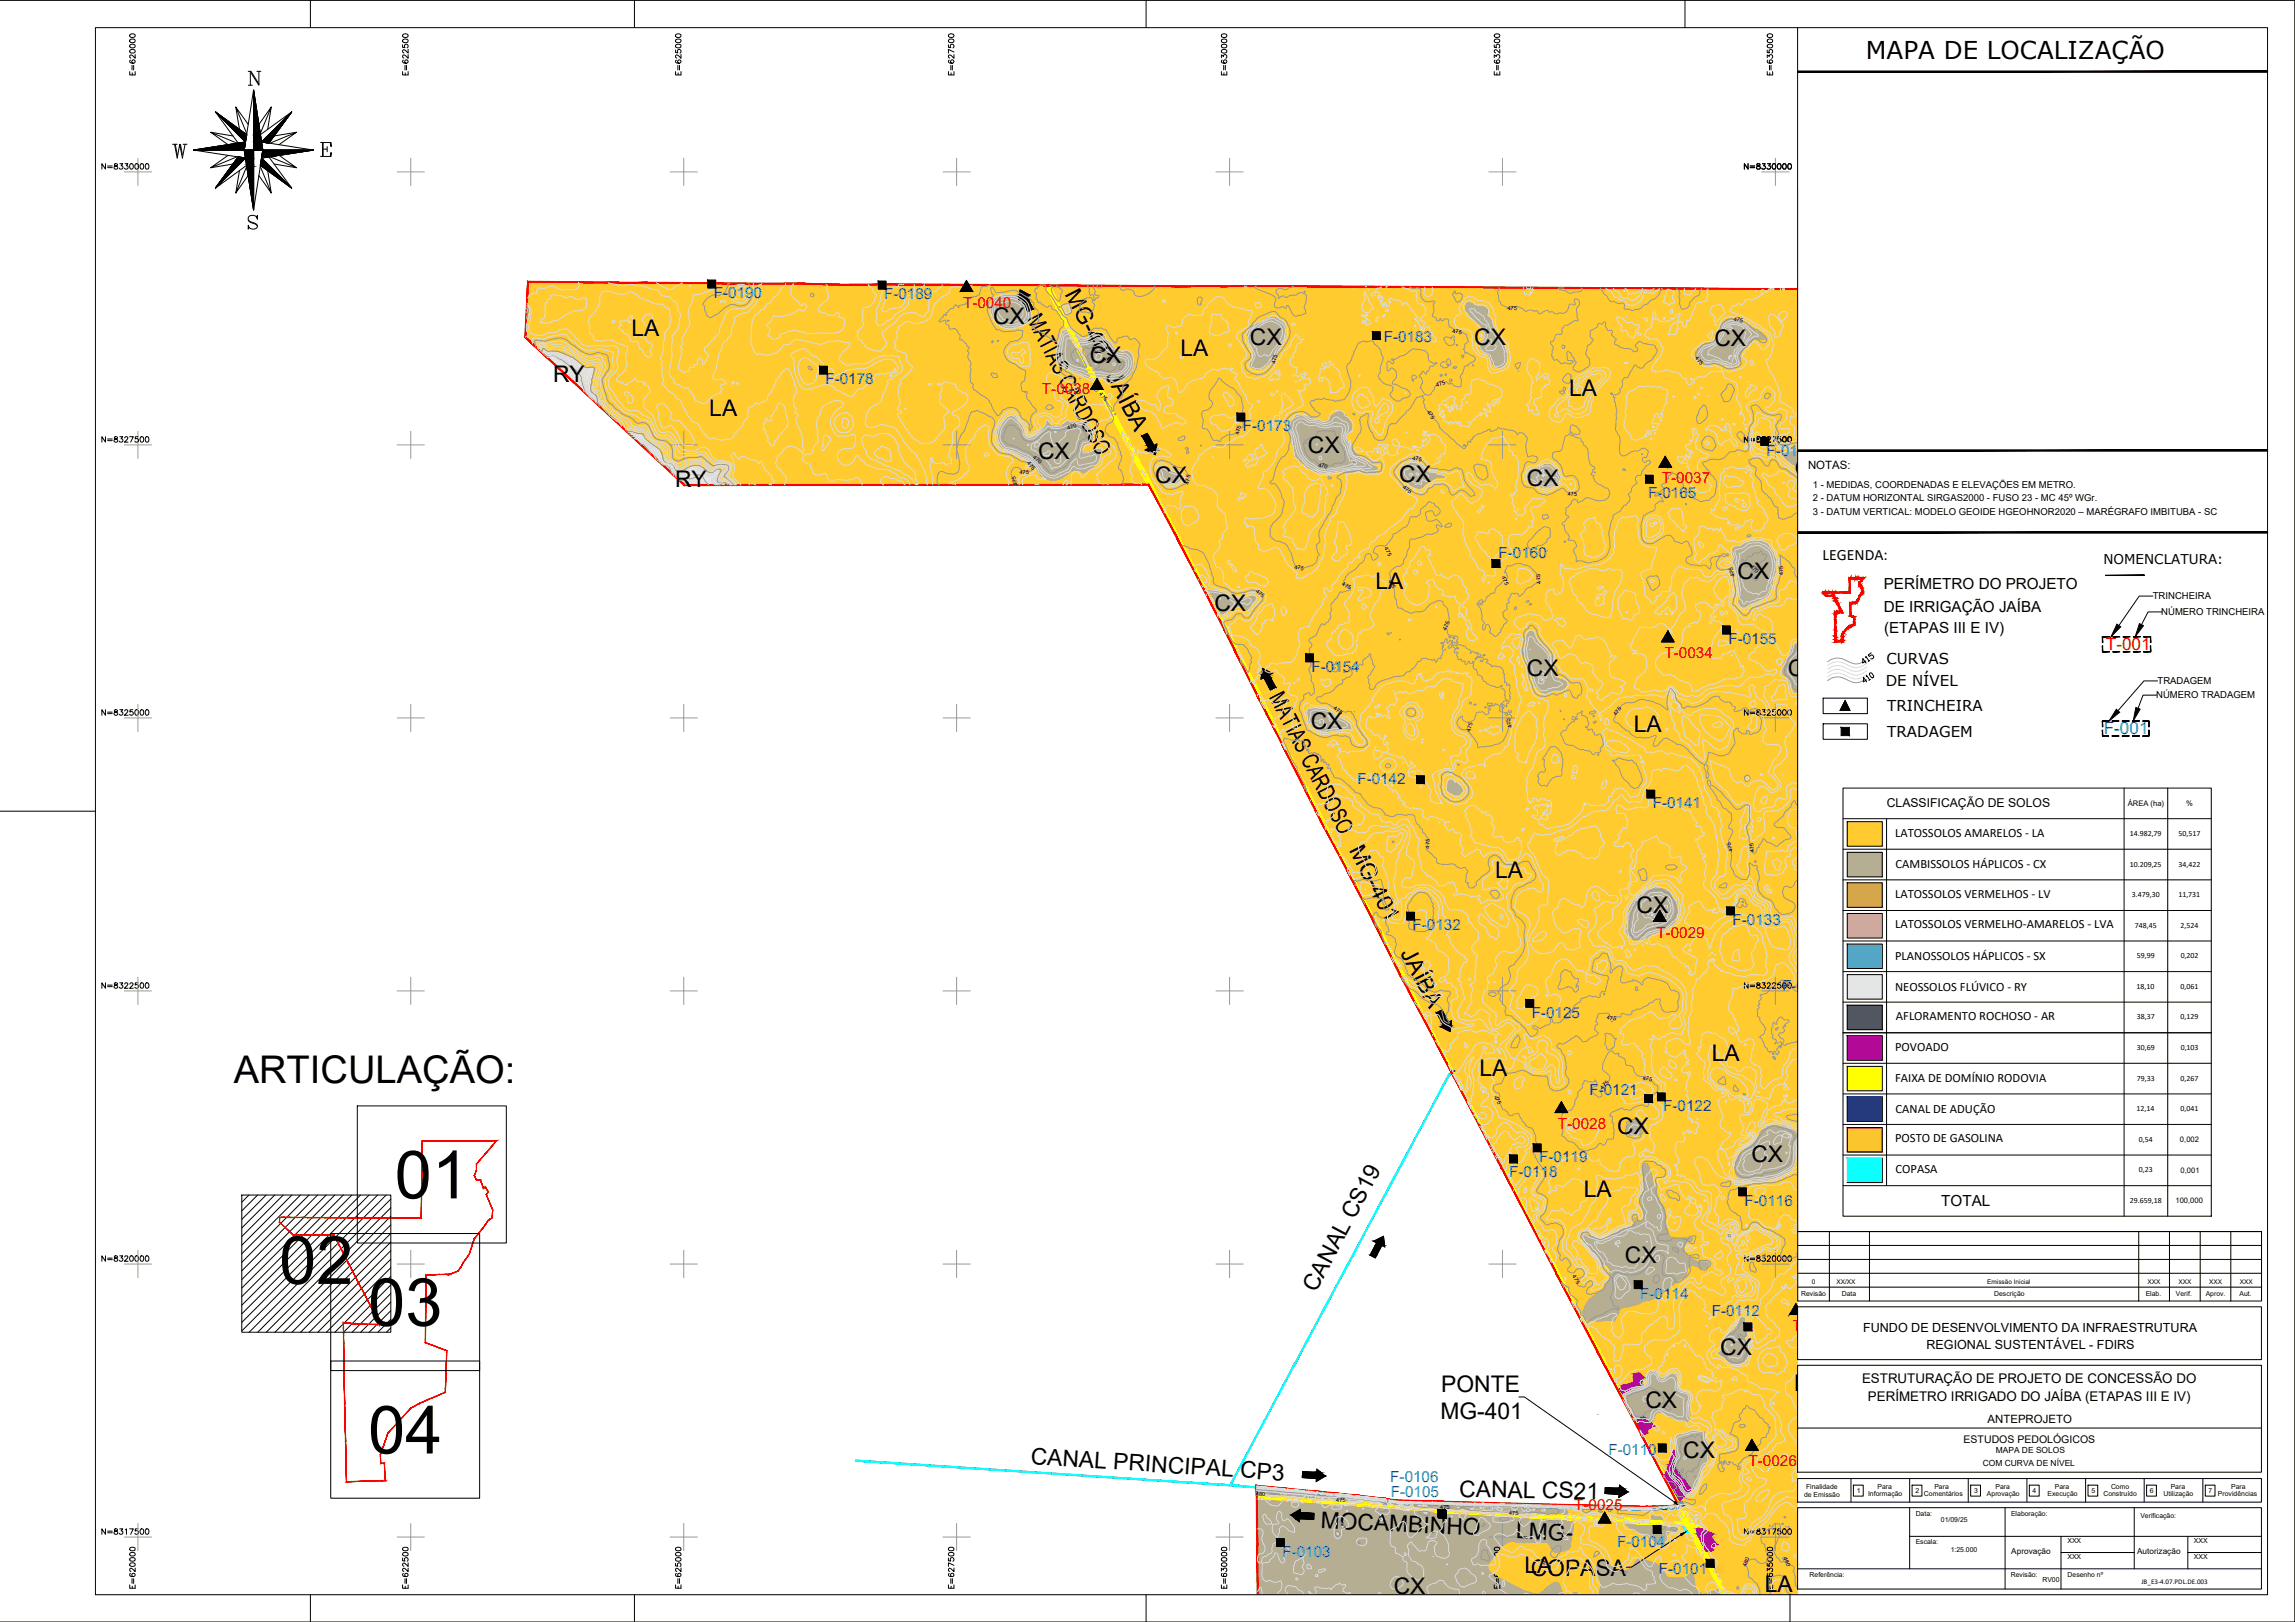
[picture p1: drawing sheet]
<svg xmlns="http://www.w3.org/2000/svg" width="841mm" height="594mm" viewBox="0 0 841 594" stroke-linecap="round" stroke-linejoin="round" font-family="sans-serif">
<defs><g id="words">
<g font-size="24.4">
<text x="144.7" y="438.9">01</text>
<text x="102.3" y="470.3">02</text>
<text x="134.9" y="485.6">03</text>
<text x="134.9" y="532.4">04</text>
</g>
<text font-size="14" x="85.6" y="396.7">ARTICULAÇÃO:</text>
<text font-size="9" x="683.8" y="21.6">MAPA DE LOCALIZAÇÃO</text>
<g font-size="8.4">
<text x="390.1" y="107.8" transform="rotate(63 390.1 107.8)">MG-401 JAÍBA</text>
<text x="363.9" y="118.8">CX</text>
<text x="376.2" y="116.9" transform="rotate(63 376.2 116.9)">MATIAS CARDOSO</text>
<text x="231.4" y="123.1">LA</text>
<text x="432.6" y="130.4">LA</text>
<text x="458" y="126.4">CX</text>
<text x="540.3" y="126.4">CX</text>
<text x="628.3" y="126.7">CX</text>
<text x="399.3" y="132.8">CX</text>
<text x="202.7" y="140.1">RY</text>
<text x="575" y="144.9">LA</text>
<text x="259.9" y="152.3">LA</text>
<text x="479.3" y="166">CX</text>
<text x="380.4" y="168">CX</text>
<text x="247.4" y="178.5">RY</text>
<text x="423.3" y="176.8">CX</text>
<text x="512.8" y="176.4">CX</text>
<text x="559.5" y="178.1">CX</text>
<text x="657.7" y="174.2">CX</text>
<text x="504" y="215.8">LA</text>
<text x="636.8" y="212.1">CX</text>
<text x="445.1" y="223.7">CX</text>
<text x="559.6" y="247.5">CX</text>
<text x="655.2" y="247.5">CX</text>
<text x="465" y="255.5" transform="rotate(63 465 255.5)">MATIAS CARDOSO MG-401</text>
<text x="480.4" y="266.9">CX</text>
<text x="598.7" y="268">LA</text>
<text x="547.9" y="321.4">LA</text>
<text x="599.7" y="334.3">CX</text>
<text x="513.1" y="349.1" transform="rotate(63 513.1 349.1)">JAÍBA</text>
<text x="627.3" y="388.8">LA</text>
<text x="542.2" y="394.2">LA</text>
<text x="592.6" y="415.3">CX</text>
<text x="641.8" y="425.5">CX</text>
<text x="580.4" y="438.4">LA</text>
<text x="595.5" y="462.5">CX</text>
<text x="482.2" y="473.6" transform="rotate(-62 482.2 473.6)">CANAL CS19</text>
<text x="630.4" y="496.4">CX</text>
<text x="528.2" y="509.7">PONTE</text>
<text x="657.5" y="509.3">LA</text>
<text x="603" y="515.6">CX</text>
<text x="527.9" y="519.7">MG-401</text>
<text x="377.6" y="536.1" transform="rotate(4 377.6 536.1)">CANAL PRINCIPAL CP3</text>
<text x="616.8" y="534.1">CX</text>
<text x="534.8" y="548.2" transform="rotate(1 534.8 548.2)">CANAL CS21</text>
<text x="483.9" y="559.6" transform="rotate(3 483.9 559.6)">MOCAMBINHO</text>
<text x="555.5" y="563.4" transform="rotate(3 555.5 563.4)">LMG-633</text>
<text x="558.7" y="576.2">LA</text>
<text x="561" y="577.1">COPASA</text>
<text x="510.8" y="583.7">CX</text>
<text x="646.8" y="583">LA</text>
</g>
<text font-size="6.3" fill="#f00" x="771.7" y="238.1">T-001</text>
<text font-size="6.3" fill="#003fff" x="770.9" y="269">F-001</text>
<text font-size="5.8" x="667.9" y="205.1">LEGENDA:</text>
<g font-size="5.6" fill="#003fff">
<text x="261.6" y="109.3">F-0190</text>
<text x="324" y="109.7">F-0189</text>
<text x="507.1" y="125.2">F-0183</text>
<text x="302.5" y="140.8">F-0178</text>
<text x="455.5" y="158">F-0173</text>
<text x="647.4" y="166.9">F-0168</text>
<text x="604" y="182.5">F-0165</text>
<text x="549.1" y="204.4">F-0160</text>
<text x="633.4" y="236">F-0155</text>
<text x="480.6" y="246.2">F-0154</text>
<text x="497.4" y="287.2">F-0142</text>
<text x="605.7" y="296.1">F-0141</text>
<text x="517.7" y="340.8">F-0132</text>
<text x="634.9" y="338.9">F-0133</text>
<text x="653.1" y="363">F-0127</text>
<text x="561.3" y="372.8">F-0125</text>
<text x="582.5" y="400.9">F-0121</text>
<text x="609.5" y="407">F-0122</text>
<text x="564" y="425.7">F-0119</text>
<text x="553.1" y="431.2">F-0118</text>
<text x="639.3" y="441.8">F-0116</text>
<text x="601.1" y="475.8">F-0114</text>
<text x="627.3" y="482">F-0112</text>
<text x="589.4" y="532.7">F-0110</text>
<text x="509.5" y="542.9">F-0106</text>
<text x="509.7" y="548.1">F-0105</text>
<text x="592.6" y="566.4">F-0104</text>
<text x="469.9" y="570.2">F-0103</text>
<text x="607.9" y="576.7">F-0101</text>
</g>
<g font-size="5.6" fill="#f00">
<text x="352.9" y="112.7">T-0040</text>
<text x="381.8" y="144.3">T-0038</text>
<text x="609" y="177">T-0037</text>
<text x="610" y="241">T-0034</text>
<text x="607" y="343.4">T-0029</text>
<text x="570.9" y="413.4">T-0028</text>
<text x="656.9" y="487.4">T-0027</text>
<text x="640.8" y="537.1">T-0026</text>
<text x="576.9" y="553">T-0025</text>
</g>
<g font-size="5.6">
<text x="690.3" y="215.7">PERÍMETRO DO PROJETO</text>
<text x="690.3" y="224.3">DE IRRIGAÇÃO JAÍBA</text>
<text x="690.4" y="231.9">(ETAPAS III E IV)</text>
<text x="711.4" y="441.8">TOTAL</text>
</g>
<g font-size="5.5">
<text x="691.3" y="243.3">CURVAS</text>
<text x="691" y="251.4">DE NÍVEL</text>
<text x="691.6" y="260.5">TRINCHEIRA</text>
<text x="691.6" y="269.9">TRADAGEM</text>
</g>
<g font-size="5.3">
<text x="50.4" y="28.6" transform="rotate(-90 50.4 28.6)">E=620000</text>
<text x="250.5" y="28.6" transform="rotate(-90 250.5 28.6)">E=625000</text>
<text x="450.5" y="28.6" transform="rotate(-90 450.5 28.6)">E=630000</text>
<text x="650.5" y="28.6" transform="rotate(-90 650.5 28.6)">E=635000</text>
<text x="36" y="63.1">N=8330000</text>
<text x="638.2" y="63.1">N=8330000</text>
<text x="36" y="163.3">N=8327500</text>
<text x="638.2" y="163.3">N=8327500</text>
<text x="36" y="263.2">N=8325000</text>
<text x="36" y="363.4">N=8322500</text>
<text x="638.2" y="363.4">N=8322500</text>
<text x="36" y="463.2">N=8320000</text>
<text x="50.4" y="582.8" transform="rotate(-90 50.4 582.8)">E=620000</text>
<text x="250.5" y="582.8" transform="rotate(-90 250.5 582.8)">E=625000</text>
<text x="450.5" y="582.8" transform="rotate(-90 450.5 582.8)">E=630000</text>
<text x="650.5" y="582.8" transform="rotate(-90 650.5 582.8)">E=635000</text>
</g>
<text font-size="5.3" fill="#dbdbdb" x="638.2" y="263.2">N=8325000</text>
<text font-size="5.3" fill="#989898" x="638.2" y="463.2">N=8320000</text>
<text font-size="5" x="770.8" y="206.7">NOMENCLATURA:</text>
<g font-size="4.9">
<text x="150.3" y="28.6" transform="rotate(-90 150.3 28.6)">E=622500</text>
<text x="350.3" y="28.6" transform="rotate(-90 350.3 28.6)">E=627500</text>
<text x="550.3" y="28.6" transform="rotate(-90 550.3 28.6)">E=632500</text>
<text x="682.4" y="506.4">ESTRUTURAÇÃO DE PROJETO DE CONCESSÃO DO</text>
<text x="684.5" y="513.1">PERÍMETRO IRRIGADO DO JAÍBA (ETAPAS III E IV)</text>
<text x="36" y="563">N=8317500</text>
<text x="150.3" y="582.8" transform="rotate(-90 150.3 582.8)">E=622500</text>
<text x="350.3" y="582.8" transform="rotate(-90 350.3 582.8)">E=627500</text>
</g>
<text font-size="4.9" fill="#989898" x="638.2" y="563">N=8317500</text>
<text font-size="4.9" fill="#dbdbdb" x="550.3" y="582.8" transform="rotate(-90 550.3 582.8)">E=632500</text>
<g font-size="4.6">
<text x="694.5" y="306.5">LATOSSOLOS AMARELOS - LA</text>
<text x="694.6" y="318.1">CAMBISSOLOS HÁPLICOS - CX</text>
<text x="694.5" y="328.9">LATOSSOLOS VERMELHOS - LV</text>
<text x="694.5" y="340">LATOSSOLOS VERMELHO-AMARELOS - LVA</text>
<text x="694.5" y="351.7">PLANOSSOLOS HÁPLICOS - SX</text>
<text x="694.5" y="362.9">NEOSSOLOS FLÚVICO - RY</text>
<text x="694.8" y="373.6">AFLORAMENTO ROCHOSO - AR</text>
<text x="694.5" y="384.9">POVOADO</text>
<text x="694.5" y="396.5">FAIXA DE DOMÍNIO RODOVIA</text>
<text x="694.6" y="407.6">CANAL DE ADUÇÃO</text>
<text x="694.5" y="418.4">POSTO DE GASOLINA</text>
<text x="694.6" y="429.7">COPASA</text>
<text x="682.8" y="487.8">FUNDO DE DESENVOLVIMENTO DA INFRAESTRUTURA</text>
<text x="706" y="494.1">REGIONAL SUSTENTÁVEL - FDIRS</text>
</g>
<text font-size="4.5" x="691.4" y="295.8">CLASSIFICAÇÃO DE SOLOS</text>
<g font-size="4.2">
<text x="662.6" y="171.7">NOTAS:</text>
<text x="728.3" y="521.1">ANTEPROJETO</text>
</g>
<text font-size="3.9" x="719.6" y="528.4">ESTUDOS PEDOLÓGICOS</text>
<g font-size="3.5">
<text x="664.3" y="178.6">1 - MEDIDAS, COORDENADAS E ELEVAÇÕES EM METRO.</text>
<text x="664.3" y="183.5">2 - DATUM HORIZONTAL SIRGAS2000 - FUSO 23 - MC 45º WGr.</text>
<text x="664.3" y="188.7">3 - DATUM VERTICAL: MODELO GEOIDE HGEOHNOR2020 – MARÉGRAFO IMBITUBA - SC</text>
<text x="788.9" y="219.5">TRINCHEIRA</text>
<text x="792" y="225.3">NÚMERO TRINCHEIRA</text>
<text x="790.7" y="250.5">TRADAGEM</text>
<text x="790.2" y="255.8">NÚMERO TRADAGEM</text>
</g>
<g font-size="3.1">
<text x="731.4" y="532.2">MAPA DE SOLOS</text>
<text x="726.6" y="536.9">COM CURVA DE NÍVEL</text>
</g>
<g font-size="3">
<text x="737.1" y="569.2">Aprovação</text>
<text x="783.2" y="569.2">Autorização</text>
</g>
<g font-size="2.9">
<text x="780.5" y="306.2">14.982,79</text>
<text x="798.3" y="306.2">50,517</text>
<text x="780.5" y="317.4">10.209,25</text>
<text x="798.4" y="317.4">34,422</text>
<text x="781.2" y="328.6">3.479,30</text>
<text x="798.3" y="328.6">11,731</text>
<text x="782.4" y="339.8">748,45</text>
<text x="799" y="339.8">2,524</text>
<text x="783.1" y="351">59,99</text>
<text x="799.1" y="351">0,202</text>
<text x="783" y="362.2">18,10</text>
<text x="799.1" y="362.2">0,061</text>
<text x="783.1" y="373.4">38,37</text>
<text x="799.1" y="373.4">0,129</text>
<text x="783.1" y="384.6">30,69</text>
<text x="799.1" y="384.6">0,103</text>
<text x="783.1" y="395.8">79,33</text>
<text x="799.1" y="395.8">0,267</text>
<text x="783" y="407">12,14</text>
<text x="799.1" y="407">0,041</text>
<text x="783.8" y="418.2">0,54</text>
<text x="783.8" y="429.4">0,23</text>
<text x="780.5" y="440.6">29.659,18</text>
</g>
<g font-size="2.8">
<text x="779.7" y="295.2">ÁREA (ha)</text>
<text x="801.1" y="295.2">%</text>
<text x="798.9" y="418.3">0,002</text>
<text x="799.1" y="429.4">0,001</text>
<text x="797.2" y="440.7">100,000</text>
</g>
<text font-size="2.6" x="784.7" y="580.2">JB_E3-4.07.PDL.DE.003</text>
<g font-size="2.5">
<text x="660.1" y="474.8">Revisão</text>
<text x="674.9" y="474.8">Data</text>
<text x="730.8" y="474.8">Descrição</text>
<text x="786.3" y="474.8">Elab.</text>
<text x="797.4" y="474.8">Verif.</text>
<text x="808.3" y="474.8">Aprov.</text>
<text x="820.7" y="474.7">Aut.</text>
<text x="661.8" y="545.5">Finalidade</text>
<text x="688" y="545.3">Para</text>
<text x="708.9" y="545.3">Para</text>
<text x="731.3" y="545.3">Para</text>
<text x="753" y="545.3">Para</text>
<text x="773.6" y="545.3">Como</text>
<text x="795.5" y="545.3">Para</text>
<text x="817.7" y="545.3">Para</text>
<text x="661.1" y="548.4">de Emissão</text>
<text x="680.5" y="546.8">1</text>
<text x="684.6" y="548">Informação</text>
<text x="701.9" y="546.8">2</text>
<text x="705.1" y="548">Comentários</text>
<text x="723.4" y="546.8">3</text>
<text x="728.1" y="548">Aprovação</text>
<text x="744.8" y="546.8">4</text>
<text x="750.4" y="548">Execução</text>
<text x="766.4" y="546.8">5</text>
<text x="770.8" y="548">Construído</text>
<text x="787.9" y="546.8">6</text>
<text x="792.9" y="548">Utilização</text>
<text x="809.4" y="546.8">7</text>
<text x="812.8" y="548">Providências</text>
<text x="702" y="555.3">Data:</text>
<text x="711.3" y="557.4">01/09/25</text>
<text x="737" y="555.3">Elaboração:</text>
<text x="784.4" y="555.8">Verificação:</text>
<text x="702" y="565.6">Escala:</text>
<text x="714.8" y="568.6">1:25.000</text>
<text x="757.6" y="565">XXX</text>
<text x="804" y="565">XXX</text>
<text x="757.6" y="571">XXX</text>
<text x="804" y="571.2">XXX</text>
<text x="663.2" y="577.6">Referência:</text>
<text x="736.9" y="577.6">Revisão:</text>
<text x="748.5" y="579.3">RV00</text>
<text x="757.7" y="577.6">Desenho nº</text>
</g>
<g font-size="2.4">
<text x="663.9" y="470.1">0</text>
<text x="673" y="470.1">XX/XX</text>
<text x="728.2" y="470.1">Emissão Inicial</text>
<text x="787" y="470.1">XXX</text>
<text x="798.3" y="470.1">XXX</text>
<text x="809.5" y="470.1">XXX</text>
<text x="820.8" y="470.1">XXX</text>
</g>
<g font-size="2.1">
<text x="552.4" y="113.4" transform="rotate(4 552.4 113.4)">475</text>
<text x="635.2" y="117.4" transform="rotate(12 635.2 117.4)">475</text>
<text x="532.1" y="122" transform="rotate(8 532.1 122)">475</text>
<text x="621" y="131.2" transform="rotate(49 621 131.2)">475</text>
<text x="467.4" y="133.2" transform="rotate(-77 467.4 133.2)">475</text>
<text x="526.6" y="141.9" transform="rotate(-20 526.6 141.9)">475</text>
<text x="402.6" y="144.5" transform="rotate(47 402.6 144.5)">475</text>
<text x="522.9" y="150.7" transform="rotate(58 522.9 150.7)">475</text>
<text x="391.4" y="157.6" transform="rotate(-21 391.4 157.6)">470</text>
<text x="454.1" y="159.4" transform="rotate(-77 454.1 159.4)">475</text>
<text x="378.4" y="167.8" transform="rotate(40 378.4 167.8)">470</text>
<text x="373.6" y="173.6" transform="rotate(4 373.6 173.6)">475</text>
<text x="376.3" y="169.6" transform="rotate(51 376.3 169.6)">475</text>
<text x="483" y="170.9" transform="rotate(11 483 170.9)">470</text>
<text x="517.5" y="168.4" transform="rotate(11 517.5 168.4)">475</text>
<text x="373" y="177.8" transform="rotate(-106 373 177.8)">475</text>
<text x="435.6" y="177.5" transform="rotate(-77 435.6 177.5)">475</text>
<text x="513.9" y="178.9" transform="rotate(36 513.9 178.9)">475</text>
<text x="574.5" y="181.7" transform="rotate(-3 574.5 181.7)">475</text>
<text x="507.2" y="200.8" transform="rotate(61 507.2 200.8)">475</text>
<text x="474.3" y="208.3" transform="rotate(11 474.3 208.3)">475</text>
<text x="641.3" y="207.5" transform="rotate(48 641.3 207.5)">470</text>
<text x="491.6" y="214.4" transform="rotate(27 491.6 214.4)">475</text>
<text x="508.8" y="212.7" transform="rotate(65 508.8 212.7)">475</text>
<text x="550.2" y="211.3" transform="rotate(65 550.2 211.3)">475</text>
<text x="564.7" y="213.8" transform="rotate(-94 564.7 213.8)">475</text>
<text x="635.9" y="211" transform="rotate(-106 635.9 211)">475</text>
<text x="653.6" y="210.7" transform="rotate(-93 653.6 210.7)">475</text>
<text x="460" y="216.8" transform="rotate(39 460 216.8)">475</text>
<text x="530" y="231.1" transform="rotate(-67 530 231.1)">475</text>
<text x="488.6" y="259.8" transform="rotate(33 488.6 259.8)">475</text>
<text x="592.1" y="262.3" transform="rotate(-49 592.1 262.3)">475</text>
<text x="538.8" y="268.3" transform="rotate(-75 538.8 268.3)">475</text>
<text x="554.3" y="266.2" transform="rotate(-108 554.3 266.2)">475</text>
<text x="523.8" y="310.8" transform="rotate(-85 523.8 310.8)">475</text>
<text x="635.2" y="311.8" transform="rotate(-106 635.2 311.8)">475</text>
<text x="643" y="312.1" transform="rotate(-98 643 312.1)">475</text>
<text x="588.7" y="373.2" transform="rotate(11 588.7 373.2)">475</text>
<text x="601.9" y="395.5" transform="rotate(11 601.9 395.5)">475</text>
<text x="547.5" y="401.6" transform="rotate(63 547.5 401.6)">475</text>
<text x="587.2" y="399.1" transform="rotate(-45 587.2 399.1)">475</text>
<text x="576.1" y="467.5" transform="rotate(58 576.1 467.5)">475</text>
<text x="460.2" y="547.9">480</text>
<text x="489.7" y="550.3">475</text>
<text x="527.8" y="552.8">475</text>
<text x="553" y="555">475</text>
<text x="640" y="573.8" transform="rotate(-69 640 573.8)">480</text>
<text x="653.4" y="570.7" transform="rotate(65 653.4 570.7)">480</text>
</g>
</g></defs>
<!-- layer: Latossolos Amarelos -->
<g fill="#ffcb2e" stroke="#ffcb2e" stroke-width=".37">
<path d="M620.4 557.2l1 .7h-.5z"/>
<path d="M622.1 559.8l.2-.1z"/>
<path d="M622.3 559.7l.8 .1z"/>
<path d="M621.8 560l.3-.2z"/>
<path d="M621.8 560.1l.2 1.7z"/>
<path d="M622 561.9l.6 1.1z"/>
<path d="M622.6 563l1.3 2.7z"/>
<path d="M623.9 565.7l.1 .2z"/>
<path d="M627.4 572.7l.5 1z"/>
<path d="M627.9 573.7l1 2z"/>
<path d="M630.7 573.7h28v1.5z"/>
<path d="M631.9 575.7h26.8v.5z"/>
<path d="M629.8 576.4h28.9v.8z"/>
<path d="M629.8 577.5h28.9v3.8z"/>
<path d="M384.8 104.5l10.3 .1z"/>
<path d="M448 104.9h31.1z"/>
<path d="M385.4 105.9l273.3 .1z"/>
<path d="M385.5 106h273.2v.2z"/>
<path d="M385.7 106.3h273v.3z"/>
<path d="M385.8 106.7h272.9v.2z"/>
<path d="M386.1 107.1h272.6v.3z"/>
<path d="M386.3 107.6h272.4v.3z"/>
<path d="M386.6 108.1h272.1v.2z"/>
<path d="M386.7 108.4h272v1.5z"/>
<path d="M537.9 110.3l120.8 .1z"/>
<path d="M538.3 110.4l120.4 .1z"/>
<path d="M539.2 110.6l119.5 .2z"/>
<path d="M539.8 110.9h118.9v.4z"/>
<path d="M541.1 111.5h117.6z"/>
<path d="M541.4 111.6h117.3z"/>
<path d="M541.5 111.6l117.2 .1z"/>
<path d="M541.8 111.7h116.9z"/>
<path d="M542.2 111.8h116.5z"/>
<path d="M543.4 111.9l115.3 .1z"/>
<path d="M544 112.1l114.7 .2z"/>
<path d="M544.8 112.4l113.9 .1z"/>
<path d="M545.1 112.5l113.6 .1z"/>
<path d="M545.2 112.7h113.5v.2z"/>
<path d="M545.4 113h113.3v.3z"/>
<path d="M545.4 113.4h113.3v.3z"/>
<path d="M545.4 113.8h113.3v.3z"/>
<path d="M545.4 114.3h113.3v.2z"/>
<path d="M545.4 114.7l113.3 .1z"/>
<path d="M545.5 114.9h113.2z"/>
<path d="M545.5 115l113.2 .1z"/>
<path d="M545.5 115.2l113.2 .1z"/>
<path d="M545.6 115.3l113.1 .1z"/>
<path d="M545.7 115.5h113v.3z"/>
<path d="M546.1 116h112.6z"/>
<path d="M546.1 116.1h112.6v.2z"/>
<path d="M634.6 116.4l24.1 .1z"/>
<path d="M635 116.6h23.7z"/>
<path d="M636.3 116.9h22.4z"/>
<path d="M636.7 117h22z"/>
<path d="M637.3 117.2h21.4z"/>
<path d="M638 117.4h20.7z"/>
<path d="M638.4 117.6l20.3 .1z"/>
<path d="M638.6 117.7l20.1 .2z"/>
<path d="M639.7 118.4h19z"/>
<path d="M640.1 118.6h18.6z"/>
<path d="M640.6 118.9l18.1 .1z"/>
<path d="M641.3 119.3h17.4v.2z"/>
<path d="M642.8 120.3l15.9 .2z"/>
<path d="M404.3 122h52.6z"/>
<path d="M643.9 121h14.8v.4z"/>
<path d="M647 123.1h11.7z"/>
<path d="M647.4 123.4h11.3z"/>
<path d="M397.1 123.9h.6z"/>
<path d="M647.5 123.7l11.2 .1z"/>
<path d="M643.3 124.5h.3z"/>
<path d="M647.4 124.2l11.3 .1z"/>
<path d="M647.3 124.6h11.4z"/>
<path d="M646.9 124.7h11.8z"/>
<path d="M646.6 124.7l12.1 .1z"/>
<path d="M646 124.8h12.7z"/>
<path d="M642.7 124.9h16z"/>
<path d="M642.3 125.3l16.4 .1z"/>
<path d="M642.1 125.6h16.6z"/>
<path d="M641.6 125.9h17.1z"/>
<path d="M641.1 126.1h17.6z"/>
<path d="M640.7 126.3h18z"/>
<path d="M640.4 126.4h18.3z"/>
<path d="M640.2 126.5h18.5z"/>
<path d="M640 126.7h18.7z"/>
<path d="M639.8 126.8l18.9 .1z"/>
<path d="M639.5 127.3l19.2 .1z"/>
<path d="M639.2 127.6h19.5z"/>
<path d="M639.1 127.8h19.6z"/>
<path d="M639 128.1l19.7 .1z"/>
<path d="M411 128.4h.7z"/>
<path d="M638.9 128.4h19.8v.2z"/>
<path d="M638.4 129.4l20.3 .1z"/>
<path d="M638.3 129.7h20.4z"/>
<path d="M638.2 129.8h20.5z"/>
<path d="M638.1 130.1h20.6z"/>
<path d="M638 130.3h20.7v.2z"/>
<path d="M637.9 131.2l20.8 .1z"/>
<path d="M637.9 131.5h20.8z"/>
<path d="M637.8 131.8h20.9z"/>
<path d="M637.8 132l20.9 .1z"/>
<path d="M637.8 132.7l20.9 .2z"/>
<path d="M627.9 133.3h.9z"/>
<path d="M627.5 133.3h1.6z"/>
<path d="M637.6 133.2l21.1 .1z"/>
<path d="M637.5 133.4h21.2z"/>
<path d="M637.4 133.7h21.3z"/>
<path d="M637 133.9l21.7 .1z"/>
<path d="M636.3 134.4h22.4z"/>
<path d="M635.8 134.5h22.9z"/>
<path d="M635.4 134.5l23.3 .1z"/>
<path d="M634.5 134.7h24.2z"/>
<path d="M550.5 134.7l108.2 .1z"/>
<path d="M549.9 135l108.8 .1z"/>
<path d="M549.6 135.1h109.1z"/>
<path d="M463 135.2h195.7z"/>
<path d="M463 135.2h195.7v.2z"/>
<path d="M461.9 135.6l196.8 .1z"/>
<path d="M415.5 135.8h243.2v.2z"/>
<path d="M415.3 136h243.4v.4z"/>
<path d="M415 136.6h243.7v.7z"/>
<path d="M414.2 137.6h244.5v.3z"/>
<path d="M413.9 138h244.8z"/>
<path d="M403.4 138.8h.4z"/>
<path d="M413.8 138.1h244.9v.6z"/>
<path d="M412.6 138.9h246.1v.2z"/>
<path d="M412 139.2h246.7v.3z"/>
<path d="M410.7 139.6l248 .1z"/>
<path d="M410.2 139.8h248.5z"/>
<path d="M408.1 139.8l250.6 .1z"/>
<path d="M407.5 140h251.2v.3z"/>
<path d="M402.8 140.3h255.9v1.2z"/>
<path d="M403.6 141.9h255.1v2.1z"/>
<path d="M405.1 144.8h253.6v2.4z"/>
<path d="M406.8 148.1h251.9v1.6z"/>
<path d="M491.9 150.4h166.8v.3z"/>
<path d="M492.4 150.8h166.3v.2z"/>
<path d="M492.8 151.1h165.9v.3z"/>
<path d="M493.1 151.5h165.6v.4z"/>
<path d="M493.8 152.2h164.9v.3z"/>
<path d="M494.2 152.6h164.5v.4z"/>
<path d="M494.5 153.1h164.2z"/>
<path d="M484.5 153.7h1.4z"/>
<path d="M485 153.8h.8z"/>
<path d="M494.5 153.2h164.2v.7z"/>
<path d="M495.2 154.3h163.5v.2z"/>
<path d="M495.4 154.7h163.3v.3z"/>
<path d="M495.6 155.1h163.1v.7z"/>
<path d="M495.6 156.1h163.1v.3z"/>
<path d="M495.7 156.5l163 .1z"/>
<path d="M495.7 156.6h163v.5z"/>
<path d="M495.7 157.4h163v.2z"/>
<path d="M495.5 157.7h163.2v.3z"/>
<path d="M495.2 158h163.5v.6z"/>
<path d="M494.4 158.8h164.3v.2z"/>
<path d="M494.2 159.1l164.5 .2z"/>
<path d="M493.9 159.4h164.8v.2z"/>
<path d="M493.6 159.7l165.1 .1z"/>
<path d="M493.6 159.8l165.1 .1z"/>
<path d="M493.6 159.9l165.1 .1z"/>
<path d="M493.6 160l165.1 .1z"/>
<path d="M493.6 160.1l165.1 .1z"/>
<path d="M493.7 160.2l165 .1z"/>
<path d="M493.8 160.4l164.9 .1z"/>
<path d="M493.9 160.6h164.8v.2z"/>
<path d="M494.2 161h164.5v.6z"/>
<path d="M494.5 162h164.2v.2z"/>
<path d="M494.6 162.3h164.1v.2z"/>
<path d="M494.8 162.6l163.9 .2z"/>
<path d="M494.9 162.9h163.8v.6z"/>
<path d="M495.4 163.8l163.3 .2z"/>
<path d="M495.6 164.1l163.1 .1z"/>
<path d="M495.7 164.3l163 .1z"/>
<path d="M495.8 164.4l162.9 .1z"/>
<path d="M570.2 171.6l88.5 .5h-88z"/>
<path d="M571.2 172.9h87.5z"/>
<path d="M490.2 173.3h.9z"/>
<path d="M489.9 173.3h1.5z"/>
<path d="M528.3 173.6h31.2z"/>
<path d="M571.7 174.1h87v.9z"/>
<path d="M528.2 175.5h31.4z"/>
<path d="M526.5 175.5h33.1z"/>
<path d="M571.9 175.1h86.8v.5z"/>
<path d="M525.9 175.7h33.7z"/>
<path d="M571.8 176.5l86.9 .1z"/>
<path d="M523.1 177.4h40.3z"/>
<path d="M570.8 177.7l87.9 .1z"/>
<path d="M570.3 178.1l88.4 .1z"/>
<path d="M570 178.2l88.7 .1z"/>
<path d="M569.6 178.3l89.1 .1z"/>
<path d="M569.3 178.4l89.4 .1z"/>
<path d="M569 178.6h89.7z"/>
<path d="M568.9 178.6h89.8z"/>
<path d="M568.8 178.7h89.9z"/>
<path d="M568.5 178.9l90.2 .1z"/>
<path d="M568.2 179h90.5z"/>
<path d="M568.2 179l90.5 .1z"/>
<path d="M567.8 179.1l90.9 .1z"/>
<path d="M520.7 179.3h138z"/>
<path d="M520.5 179.3h138.2z"/>
<path d="M423.2 179.3l235.5 .1z"/>
<path d="M423.2 179.5l235.5 .1z"/>
<path d="M423.4 179.8h235.3v.5z"/>
<path d="M423.9 180.7l234.8 .1z"/>
<path d="M423.9 180.8l234.8 .1z"/>
<path d="M424 181h234.7v.5z"/>
<path d="M424.3 181.6h234.4v.3z"/>
<path d="M424.5 181.9h234.2v.6z"/>
<path d="M424.9 182.6h233.8v.3z"/>
<path d="M425.1 183h233.6v.7z"/>
<path d="M425.5 183.9h233.2v.3z"/>
<path d="M425.7 184.3h233v.3z"/>
<path d="M426 184.7h232.7v.5z"/>
<path d="M426.3 185.3h232.4v.3z"/>
<path d="M426.5 185.7h232.2v.4z"/>
<path d="M426.7 186.2h232v.8z"/>
<path d="M427.2 187.2h231.5v.3z"/>
<path d="M427.4 187.6h231.3v.2z"/>
<path d="M427.6 187.9h231.1v.4z"/>
<path d="M427.8 188.4h230.9v.2z"/>
<path d="M427.9 188.6h230.8v.2z"/>
<path d="M428.1 188.9h230.6v.2z"/>
<path d="M428.2 189.2h230.5v.3z"/>
<path d="M428.5 189.5l230.2 .2z"/>
<path d="M428.5 189.7h230.2v.3z"/>
<path d="M428.8 190l229.9 .1z"/>
<path d="M428.8 190.1l229.9 .1z"/>
<path d="M428.8 190.3l229.9 .1z"/>
<path d="M429 190.5l229.7 .1z"/>
<path d="M429 190.6h229.7v1.5z"/>
<path d="M430.1 192.7h228.6v1.5z"/>
<path d="M431.2 194.7h227.5v1.7z"/>
<path d="M432.4 197.1h226.3v.4z"/>
<path d="M644.3 197.7h14.4z"/>
<path d="M645.3 197.8h13.4z"/>
<path d="M645.8 197.9h12.9z"/>
<path d="M646.2 198h12.5z"/>
<path d="M647.4 198.3h11.3z"/>
<path d="M647.8 198.6h10.9z"/>
<path d="M648 198.8l10.7 .1z"/>
<path d="M648.5 199.4h10.2z"/>
<path d="M648.8 199.8l9.9 .1z"/>
<path d="M648.9 200l9.8 .1z"/>
<path d="M649.4 200.8h9.3z"/>
<path d="M649.6 201.3l9.1 .1z"/>
<path d="M650.1 202.2h8.6z"/>
<path d="M650.2 202.4l8.5 .1z"/>
<path d="M650.4 202.9h8.3z"/>
<path d="M650.5 203.3h8.2z"/>
<path d="M650.6 203.3l8.1 .1z"/>
<path d="M650.9 204.2h7.8z"/>
<path d="M651 204.5h7.7z"/>
<path d="M651 204.7h7.7z"/>
<path d="M651 205.1h7.7z"/>
<path d="M651.1 205.3h7.6z"/>
<path d="M651.1 205.9h7.6z"/>
<path d="M651.1 206.1l7.6 .1z"/>
<path d="M651.2 206.6h7.5z"/>
<path d="M651.2 206.7h7.5z"/>
<path d="M651.2 206.8l7.5 .1z"/>
<path d="M651.2 207.3l7.5 .1z"/>
<path d="M651.2 207.9h7.5z"/>
<path d="M651.2 208h7.5z"/>
<path d="M651.2 208.3l7.5 .1z"/>
<path d="M651.1 209.3h7.6z"/>
<path d="M651.1 209.5l7.6 .1z"/>
<path d="M651 209.9h7.7z"/>
<path d="M650.9 210h7.8z"/>
<path d="M650.7 210.5h8z"/>
<path d="M650.3 211.2h8.4z"/>
<path d="M650.2 211.5l8.5 .1z"/>
<path d="M650 211.9h8.7z"/>
<path d="M649.9 212.1h8.8z"/>
<path d="M650 212.3h8.7z"/>
<path d="M650.1 212.4h8.6z"/>
<path d="M650 213.2h8.7z"/>
<path d="M649.7 214.4h9z"/>
<path d="M442.3 215.8h194.6z"/>
<path d="M444.8 215.9h192.1z"/>
<path d="M649.6 214.9h9.1z"/>
<path d="M649 216.2l9.7 .1z"/>
<path d="M648.7 217.1h10z"/>
<path d="M648.5 217.5h10.2z"/>
<path d="M648.4 217.8h10.3z"/>
<path d="M648.1 218.2h10.6z"/>
<path d="M453.1 218.6h1.8z"/>
<path d="M648.1 218.2l10.6 .1z"/>
<path d="M647 219.1l11.7 .1z"/>
<path d="M646.4 219.5l12.3 .1z"/>
<path d="M645.8 219.9h12.9z"/>
<path d="M645.7 220h13z"/>
<path d="M644.9 220.4h13.8z"/>
<path d="M644.8 220.4l13.9 .1z"/>
<path d="M644.4 220.7h14.3z"/>
<path d="M644.3 220.7h14.4z"/>
<path d="M643.8 220.8l14.9 .1z"/>
<path d="M642.7 221.1h16z"/>
<path d="M642.4 221.2h16.3z"/>
<path d="M642.2 221.2h16.5z"/>
<path d="M641.9 221.4h16.8z"/>
<path d="M641.8 221.4h16.9z"/>
<path d="M641.6 221.5h17.1z"/>
<path d="M641.3 221.7h17.4z"/>
<path d="M640.8 222h17.9z"/>
<path d="M454.1 222.6h.2z"/>
<path d="M640.4 222.2h18.3z"/>
<path d="M639.6 222.7h19.1z"/>
<path d="M458.3 222.8l200.4 .1z"/>
<path d="M458.2 222.9h200.5z"/>
<path d="M458 223l200.7 .1z"/>
<path d="M457.8 223.2l200.9 .1z"/>
<path d="M457.4 223.4l201.3 .1z"/>
<path d="M457.3 223.5l201.4 .1z"/>
<path d="M456.6 223.6h202.1z"/>
<path d="M451.2 223.7h207.5z"/>
<path d="M451 223.9l207.7 .1z"/>
<path d="M450.6 224.1l208.1 .1z"/>
<path d="M450.5 224.3l208.2 .1z"/>
<path d="M450 224.6h208.7v.2z"/>
<path d="M448.9 225.1l209.8 .1z"/>
<path d="M448.4 225.4l210.3 .1z"/>
<path d="M447.8 225.6l210.9 .1z"/>
<path d="M447.5 225.7l211.2 .1z"/>
<path d="M447.6 226h211.1v.3z"/>
<path d="M448 226.8h210.7v.4z"/>
<path d="M448.6 227.8l210.1 .1z"/>
<path d="M448.7 228l210 .1z"/>
<path d="M448.8 228.2l209.9 .2z"/>
<path d="M449.1 228.6l209.6 .1z"/>
<path d="M449.2 228.7l209.5 .1z"/>
<path d="M449.3 228.9l209.4 .1z"/>
<path d="M449.5 229.2h209.2v.3z"/>
<path d="M449.9 230h208.8z"/>
<path d="M449.9 230h208.8v.2z"/>
<path d="M450.1 230.5l208.6 .1z"/>
<path d="M561.1 230.8l97.6 .1z"/>
<path d="M561.5 230.9h97.2z"/>
<path d="M561.6 230.9l97.1 .1z"/>
<path d="M562.2 231.3l96.5 .1z"/>
<path d="M562.4 231.5l96.3 .1z"/>
<path d="M562.7 231.9l96 .1z"/>
<path d="M562.9 232.3l95.8 .1z"/>
<path d="M563 232.5l95.7 .1z"/>
<path d="M563.1 232.6l95.6 .1z"/>
<path d="M563.2 232.9h95.5z"/>
<path d="M563.2 233h95.5z"/>
<path d="M563.3 233.1l95.4 .1z"/>
<path d="M563.5 233.5l95.2 .1z"/>
<path d="M563.6 233.8h95.1z"/>
<path d="M563.7 233.9l95 .1z"/>
<path d="M563.8 234.1l94.9 .1z"/>
<path d="M563.8 234.2l94.9 .1z"/>
<path d="M564 234.6l94.7 .1z"/>
<path d="M564.1 234.8l94.6 .1z"/>
<path d="M569.2 253.8h88.2z"/>
<path d="M567.5 254.4h91.2z"/>
<path d="M566.9 254.5h91.8z"/>
<path d="M462.1 254.5l196.6 .1z"/>
<path d="M462.2 254.7l196.5 .2z"/>
<path d="M462.4 255.1h196.3v.8z"/>
<path d="M463.1 256.5l195.6 .1z"/>
<path d="M463.1 256.6h195.6v.4z"/>
<path d="M463.4 257.1h195.3v.3z"/>
<path d="M463.5 257.5l195.2 .1z"/>
<path d="M463.6 257.6l195.1 .1z"/>
<path d="M463.6 257.7l195.1 .1z"/>
<path d="M463.7 257.8l195 .1z"/>
<path d="M463.7 257.9l195 .1z"/>
<path d="M463.8 258.1h194.9v.3z"/>
<path d="M464.1 258.5h194.6v.3z"/>
<path d="M464.2 258.8l194.5 .2z"/>
<path d="M482.6 259.1l176.1 .1z"/>
<path d="M485 259.3l173.7 .1z"/>
<path d="M486.4 259.8h172.3v.2z"/>
<path d="M487.3 260.3h171.4v.3z"/>
<path d="M488.3 260.9h170.4v.4z"/>
<path d="M488.9 261.3h169.8v.2z"/>
<path d="M490 262.1l168.7 .1z"/>
<path d="M490.3 262.3h168.4z"/>
<path d="M490.4 262.4h168.3v.4z"/>
<path d="M491.7 262.9l167 .1z"/>
<path d="M492.3 263.2h166.4v.3z"/>
<path d="M492.8 263.6l165.9 .1z"/>
<path d="M493.3 263.8h165.4v.4z"/>
<path d="M494.2 264.3l164.5 .2z"/>
<path d="M494.5 264.5h164.2v.3z"/>
<path d="M495 264.9h163.7z"/>
<path d="M495.1 265h163.6v.2z"/>
<path d="M495.3 265.3h163.4v.2z"/>
<path d="M495.4 265.5h163.3v.6z"/>
<path d="M495.6 266.2h163.1v.5z"/>
<path d="M492.6 267.4h.7z"/>
<path d="M495.4 267.3l163.3 .1z"/>
<path d="M491.8 267.5h166.9v.2z"/>
<path d="M488.3 268.1h170.4v.2z"/>
<path d="M468.9 268.5h189.8v.5z"/>
<path d="M469.2 269.1h189.5v.7z"/>
<path d="M469.6 269.9h189.1v.6z"/>
<path d="M469.9 270.6h188.8v1.5z"/>
<path d="M470.7 272.3h188v.3z"/>
<path d="M471 272.9h187.7v.4z"/>
<path d="M471.4 273.5h187.3v.2z"/>
<path d="M471.5 273.7h187.2v1z"/>
<path d="M472 274.8h186.7v.4z"/>
<path d="M472.2 275.3h186.5v.5z"/>
<path d="M472.5 275.9h186.2v.3z"/>
<path d="M472.9 276.4l185.8 .1z"/>
<path d="M473 276.5h185.7v1.6z"/>
<path d="M474.3 279.1h184.4v2.6z"/>
<path d="M476.5 283.4h182.2v1.1z"/>
<path d="M531.4 285.1l127.3 .1z"/>
<path d="M531.7 285.3h127z"/>
<path d="M531.9 285.3l126.8 .2z"/>
<path d="M532.6 285.6l126.1 .1z"/>
<path d="M533 285.8h125.7z"/>
<path d="M533.1 285.9h125.6z"/>
<path d="M533.3 286h125.4v.3z"/>
<path d="M534.2 286.5h124.5z"/>
<path d="M534.4 286.6l124.3 .1z"/>
<path d="M534.8 286.9h123.9v.2z"/>
<path d="M535.2 287.4h123.5v.2z"/>
<path d="M535.5 287.8h123.2v.3z"/>
<path d="M536 288.4l122.7 .1z"/>
<path d="M536.1 288.5l122.6 .2z"/>
<path d="M536.3 288.8h122.4v.2z"/>
<path d="M536.4 289.2l122.3 .1z"/>
<path d="M536.4 289.5h122.3v.2z"/>
<path d="M536.2 290l122.5 .2z"/>
<path d="M535.9 290.4h122.8v.2z"/>
<path d="M535.5 290.9h123.2v.3z"/>
<path d="M535 291.5h123.7z"/>
<path d="M534.6 291.6h124.1z"/>
<path d="M480.7 291.7h178v1z"/>
<path d="M481.6 293.5h177.1v.9z"/>
<path d="M482.4 295h176.3v.3z"/>
<path d="M482.7 295.6h176v1z"/>
<path d="M483.8 297.7h174.9v1z"/>
<path d="M484.8 299.7h173.9v.3z"/>
<path d="M485.4 300.7h173.3v.4z"/>
<path d="M485.6 301.2l173.1 .1z"/>
<path d="M485.6 301.3l173.1 .1z"/>
<path d="M485.8 301.6l172.9 .1z"/>
<path d="M486 302h172.7v.5z"/>
<path d="M486.3 302.6h172.4v.3z"/>
<path d="M486.5 302.9h172.2v.3z"/>
<path d="M486.8 303.5h171.9v.8z"/>
<path d="M487.2 304.4h171.5v1.2z"/>
<path d="M488.2 306.3h170.5v.5z"/>
<path d="M488.6 307.1h170.1v.3z"/>
<path d="M488.8 307.5l169.9 .1z"/>
<path d="M489.4 308.5h169.3v.9z"/>
<path d="M490.6 311.1h168.1v.3z"/>
<path d="M490.9 311.6h167.8z"/>
<path d="M491.3 312.3h167.4v.4z"/>
<path d="M491.7 313.1h167v.2z"/>
<path d="M491.8 313.4h166.9v.9z"/>
<path d="M492.4 314.4h166.3v.2z"/>
<path d="M492.8 315.1h165.9v.3z"/>
<path d="M492.9 315.5l165.8 .1z"/>
<path d="M493.1 315.8l165.6 .1z"/>
<path d="M493.3 316.1h165.4v.3z"/>
<path d="M493.4 316.5h165.3v.3z"/>
<path d="M493.6 316.8h165.1v.6z"/>
<path d="M494 317.6h164.7v.3z"/>
<path d="M494.2 318l164.5 .1z"/>
<path d="M494.3 318.2h164.4v.5z"/>
<path d="M494.7 318.9h164v.3z"/>
<path d="M494.8 319.2h163.9v.3z"/>
<path d="M495 319.6h163.7z"/>
<path d="M495.1 319.7l163.6 .1z"/>
<path d="M495.2 319.9h163.5v.6z"/>
<path d="M495.6 320.6h163.1v.3z"/>
<path d="M495.8 321l162.9 .2z"/>
<path d="M496 321.4l162.7 .1z"/>
<path d="M496 321.5h162.7v.2z"/>
<path d="M496.2 321.8l162.5 .1z"/>
<path d="M496.3 322.1l162.4 .1z"/>
<path d="M496.4 322.2h162.3v.3z"/>
<path d="M496.6 322.6h162.1z"/>
<path d="M496.7 322.7h162z"/>
<path d="M496.7 322.8h162v.6z"/>
<path d="M497.3 324h161.4v.4z"/>
<path d="M606.7 324.8h52z"/>
<path d="M607 324.8h51.7z"/>
<path d="M607.1 324.8l51.6 .1z"/>
<path d="M608.1 325l50.6 .1z"/>
<path d="M610.2 325.4h48.5z"/>
<path d="M610.6 325.6h48.1z"/>
<path d="M610.8 325.7h47.9z"/>
<path d="M611 325.8l47.7 .1z"/>
<path d="M611.3 326l47.4 .1z"/>
<path d="M611.8 326.3l46.9 .1z"/>
<path d="M612.1 326.7h46.6z"/>
<path d="M612.1 326.8l46.6 .1z"/>
<path d="M612.4 327.1h46.3z"/>
<path d="M612.5 327.3h46.2z"/>
<path d="M612.6 327.5h46.1z"/>
<path d="M612.8 327.7h45.9z"/>
<path d="M613 328h45.7z"/>
<path d="M613 328.1h45.7z"/>
<path d="M613.1 328.1h45.6z"/>
<path d="M613.1 328.2h45.6z"/>
<path d="M613.2 328.4h45.5z"/>
<path d="M613.2 328.5h45.5z"/>
<path d="M613.4 328.6l45.3 .1z"/>
<path d="M613.5 328.9l45.2 .1z"/>
<path d="M613.7 329.2h45z"/>
<path d="M613.7 329.3h45z"/>
<path d="M613.9 329.4h44.8z"/>
<path d="M614 329.5h44.7z"/>
<path d="M614.1 329.5h44.6z"/>
<path d="M614.5 329.6h44.2z"/>
<path d="M614.8 329.7h43.9z"/>
<path d="M615 330l43.7 .1z"/>
<path d="M615.1 330.2l43.6 .1z"/>
<path d="M615.1 330.6l43.6 .1z"/>
<path d="M615.1 330.8h43.6z"/>
<path d="M615.1 330.9h43.6z"/>
<path d="M615.2 331.1h43.5z"/>
<path d="M615.2 331.2h43.5z"/>
<path d="M615.2 331.4l43.5 .1z"/>
<path d="M615.3 331.8h43.4z"/>
<path d="M615.3 332h43.4z"/>
<path d="M615.3 332.1h43.4z"/>
<path d="M615.3 332.1l43.4 .1z"/>
<path d="M615.3 332.3h43.4z"/>
<path d="M615.3 332.4l43.4 .1z"/>
<path d="M615.3 332.7h43.4z"/>
<path d="M615.3 332.8h43.4z"/>
<path d="M615.3 332.9l43.4 .1z"/>
<path d="M615.2 333.3h43.5z"/>
<path d="M615.2 333.3h43.5v.3z"/>
<path d="M615.1 334.1l43.6 .1z"/>
<path d="M615 334.4h43.7z"/>
<path d="M615 334.5l43.7 .2z"/>
<path d="M614.9 335l43.8 .1z"/>
<path d="M614.9 335.2l43.8 .1z"/>
<path d="M614.9 335.4l43.8 .1z"/>
<path d="M614.8 335.8h43.9v.2z"/>
<path d="M614.7 336.6l44 .1z"/>
<path d="M614.6 336.9l44.1 .1z"/>
<path d="M614.5 337.2h44.2z"/>
<path d="M614.4 337.5l44.3 .1z"/>
<path d="M614 338h44.7z"/>
<path d="M614 338.1l44.7 .1z"/>
<path d="M613.7 338.5l45 .1z"/>
<path d="M613.6 338.7l45.1 .1z"/>
<path d="M613.3 339h45.4z"/>
<path d="M613.1 339.1l45.6 .1z"/>
<path d="M612.8 339.3h45.9v.4z"/>
<path d="M610.9 340.6h47.8z"/>
<path d="M610.5 340.8l48.2 .1z"/>
<path d="M610.2 341l48.5 .1z"/>
<path d="M610.1 341.1h48.6z"/>
<path d="M609.7 341.3h49z"/>
<path d="M609.3 341.4l49.4 .1z"/>
<path d="M608.9 341.6h49.8z"/>
<path d="M608.1 341.8h50.6z"/>
<path d="M607.8 341.9l50.9 .1z"/>
<path d="M606.3 342.4h52.4z"/>
<path d="M606 342.4l52.7 .1z"/>
<path d="M605.9 342.5l52.8 .1z"/>
<path d="M605.5 342.7h53.2z"/>
<path d="M605.4 342.7l53.3 .1z"/>
<path d="M605.3 342.8l53.4 .1z"/>
<path d="M604.8 343.1l53.9 .2z"/>
<path d="M604.3 343.5h54.4z"/>
<path d="M604.1 343.6l54.6 .1z"/>
<path d="M603.9 343.8h54.8z"/>
<path d="M603.5 344l55.2 .1z"/>
<path d="M603.1 344.2l55.6 .1z"/>
<path d="M602.7 344.4l56 .1z"/>
<path d="M602.2 344.6h56.5z"/>
<path d="M602.2 344.6l56.5 .1z"/>
<path d="M601.7 344.7h57z"/>
<path d="M508.4 344.8l150.3 .1z"/>
<path d="M508.5 345.1l150.2 .1z"/>
<path d="M508.6 345.3h150.1v4.5z"/>
<path d="M513.1 354.2l145.6 .1z"/>
<path d="M513.2 354.3h145.5v.3z"/>
<path d="M513.3 354.6l145.4 .2z"/>
<path d="M513.5 354.8l145.2 .2z"/>
<path d="M513.5 355h145.2v.3z"/>
<path d="M513.7 355.4h145v.2z"/>
<path d="M513.8 355.6h144.9v.9z"/>
<path d="M514.4 356.7h144.3v.3z"/>
<path d="M514.6 357.1h144.1v.5z"/>
<path d="M514.9 357.7h143.8v.2z"/>
<path d="M515.1 358h143.6v.3z"/>
<path d="M515.2 358.3h143.5v1z"/>
<path d="M515.9 359.6h142.8v.5z"/>
<path d="M516.2 360.2h142.5v.6z"/>
<path d="M516.6 360.9h142.1v.4z"/>
<path d="M516.8 361.4h141.9v.9z"/>
<path d="M517.4 362.5h141.3v.4z"/>
<path d="M517.6 363h141.1v.4z"/>
<path d="M517.9 363.5h140.8v1z"/>
<path d="M518.5 364.7h140.2v.5z"/>
<path d="M518.8 365.3h139.9v.4z"/>
<path d="M519 365.8h139.7v.8z"/>
<path d="M519.5 366.8h139.2v.6z"/>
<path d="M519.9 367.5h138.8v1.1z"/>
<path d="M520.6 368.9h138.1v.3z"/>
<path d="M520.7 369.2h138v1z"/>
<path d="M521.4 370.4h137.3v.5z"/>
<path d="M521.7 371.1h137v.8z"/>
<path d="M522.2 372h136.5v.4z"/>
<path d="M522.4 372.5h136.3v.3z"/>
<path d="M522.6 372.9h136.1v1z"/>
<path d="M523.2 374.2h135.5v.7z"/>
<path d="M523.7 375.1h135v.3z"/>
<path d="M524 375.6h134.7v.7z"/>
<path d="M524.4 376.5h134.3v.2z"/>
<path d="M524.6 376.8h134.1v.3z"/>
<path d="M524.8 377.2l133.9 .1z"/>
<path d="M524.9 377.4h133.8v.3z"/>
<path d="M525.1 377.8l133.6 .1z"/>
<path d="M525.2 378h133.5v.2z"/>
<path d="M525.3 378.2l133.4 .1z"/>
<path d="M525.4 378.4h133.3v.6z"/>
<path d="M525.8 379.2h132.9v.2z"/>
<path d="M525.9 379.4l132.8 .1z"/>
<path d="M526 379.6h132.7v.3z"/>
<path d="M526.2 380l132.5 .1z"/>
<path d="M526.3 380.2h132.4v.2z"/>
<path d="M526.5 380.5h132.2z"/>
<path d="M526.5 380.6l132.2 .1z"/>
<path d="M526.6 380.7h132.1v.4z"/>
<path d="M526.9 381.3h131.8v.3z"/>
<path d="M527.1 381.8h131.6v.3z"/>
<path d="M527.4 382.4h131.3v.5z"/>
<path d="M527.9 383.2h130.8v.3z"/>
<path d="M528.1 383.7h130.6z"/>
<path d="M528.1 383.8l130.6 .1z"/>
<path d="M528.3 384.1h130.4z"/>
<path d="M528.4 384.2h130.3v.2z"/>
<path d="M528.6 384.6h130.1v.6z"/>
<path d="M529.1 385.6h129.6v.3z"/>
<path d="M529.4 386.1h129.3v.5z"/>
<path d="M529.8 386.9l128.9 .2z"/>
<path d="M529.9 387.2l128.8 .1z"/>
<path d="M530.1 387.4h128.6z"/>
<path d="M530.1 387.5l128.6 .2z"/>
<path d="M530.2 387.8h128.5z"/>
<path d="M530.3 387.9h128.4z"/>
<path d="M530.3 388h128.4z"/>
<path d="M530.4 388.1l128.3 .1z"/>
<path d="M530.5 388.2h128.2v.3z"/>
<path d="M530.7 388.7l128 .2z"/>
<path d="M530.9 389.1h127.8v.2z"/>
<path d="M531.2 389.5l127.5 .2z"/>
<path d="M531.3 389.8h127.4v.3z"/>
<path d="M531.6 390.5l127.1 .1z"/>
<path d="M531.7 390.7l127 .1z"/>
<path d="M531.9 391h126.8v.3z"/>
<path d="M532.3 391.6l126.4 .1z"/>
<path d="M532.4 391.9h126.3z"/>
<path d="M532.4 392h126.3z"/>
<path d="M532.5 392.1h126.2z"/>
<path d="M532.6 392.2l126.1 .1z"/>
<path d="M532.6 392.4h126.1z"/>
<path d="M532.7 392.4l126 .1z"/>
<path d="M532.8 392.6h125.9v.4z"/>
<path d="M533.1 393.3h125.6v.3z"/>
<path d="M533.4 393.8h125.3v.5z"/>
<path d="M534 394.8h124.7v.2z"/>
<path d="M534.2 395.3h124.5v.2z"/>
<path d="M534.5 395.9h124.2z"/>
<path d="M534.5 395.9l124.2 .1z"/>
<path d="M534.6 396.1l124.1 .2z"/>
<path d="M534.8 396.4l123.9 .1z"/>
<path d="M534.8 396.6h123.9v.2z"/>
<path d="M535.1 397h123.6v.2z"/>
<path d="M535.3 397.4h123.4v.2z"/>
<path d="M535.5 397.8h123.2v.6z"/>
<path d="M536 398.8l122.7 .1z"/>
<path d="M536.2 399l122.5 .1z"/>
<path d="M536.2 399.2h122.5v.3z"/>
<path d="M536.4 399.6l122.3 .1z"/>
<path d="M536.5 399.8l122.2 .1z"/>
<path d="M536.6 399.9l122.1 .1z"/>
<path d="M536.7 400.1h122v.3z"/>
<path d="M537 400.7l121.7 .1z"/>
<path d="M537.1 400.9l121.6 .1z"/>
<path d="M537.2 401l121.5 .1z"/>
<path d="M537.3 401.1l121.4 .2z"/>
<path d="M537.4 401.4h121.3z"/>
<path d="M537.4 401.5h121.3z"/>
<path d="M537.5 401.6l121.2 .1z"/>
<path d="M537.5 401.7h121.2v.3z"/>
<path d="M537.8 402.2l120.9 .1z"/>
<path d="M537.8 402.3l120.9 .1z"/>
<path d="M537.9 402.4l120.8 .1z"/>
<path d="M538 402.5l120.7 .1z"/>
<path d="M538.1 402.6l120.6 .1z"/>
<path d="M538.1 402.7l120.6 .1z"/>
<path d="M538.1 402.8h120.6v.2z"/>
<path d="M538.3 403.1l120.4 .1z"/>
<path d="M538.4 403.3l120.3 .1z"/>
<path d="M538.4 403.5h120.3z"/>
<path d="M538.6 403.7h120.1z"/>
<path d="M538.6 403.7l120.1 .2z"/>
<path d="M538.7 404h120v.2z"/>
<path d="M538.9 404.3h119.8v.5z"/>
<path d="M539.4 405.2l119.3 .1z"/>
<path d="M539.5 405.4l119.2 .1z"/>
<path d="M539.5 405.5l119.2 .1z"/>
<path d="M539.6 405.7l119.1 .1z"/>
<path d="M539.7 405.9h119z"/>
<path d="M539.8 406l118.9 .1z"/>
<path d="M539.9 406.1h118.8v.3z"/>
<path d="M540.1 406.6l118.6 .1z"/>
<path d="M540.2 406.7l118.5 .2z"/>
<path d="M540.3 407h118.4v.2z"/>
<path d="M540.5 407.3h118.2v.3z"/>
<path d="M540.7 407.7h118v.2z"/>
<path d="M540.8 408h117.9v.3z"/>
<path d="M541.1 408.5h117.6v.3z"/>
<path d="M541.4 409h117.3v.6z"/>
<path d="M599 409.9l59.7 .1z"/>
<path d="M599.5 410l59.2 .1z"/>
<path d="M599.9 410.2l58.8 .1z"/>
<path d="M600.2 410.4l58.5 .1z"/>
<path d="M600.6 410.6l58.1 .1z"/>
<path d="M600.8 410.8l57.9 .1z"/>
<path d="M601 411l57.7 .1z"/>
<path d="M601.2 411.2h57.5v.2z"/>
<path d="M651.2 411.6h7.5z"/>
<path d="M651.7 411.7h7z"/>
<path d="M653.1 411.8h5.6z"/>
<path d="M653.4 411.8h5.3z"/>
<path d="M653.9 412h4.8z"/>
<path d="M654.2 412h4.5z"/>
<path d="M654.6 412.2l4.1 .1z"/>
<path d="M656.1 412.8h2.6z"/>
<path d="M656.6 413.1h2.1z"/>
<path d="M656.8 413.1h1.9z"/>
<path d="M657 413.2h1.7z"/>
<path d="M657.7 413.5h1z"/>
<path d="M657.9 413.5h.8z"/>
<path d="M658.1 413.7h.6z"/>
<path d="M658.5 413.9h.2z"/>
<path d="M600.2 416.5h43.5z"/>
<path d="M658.7 418.8v.2z"/>
<path d="M658.7 420v.1z"/>
<path d="M658.7 421.7v.1z"/>
<path d="M658.7 422.2l-.1 .2z"/>
<path d="M658.7 422.4l-.1 .2z"/>
<path d="M658.6 422.9l.1-.1z"/>
<path d="M658.5 423.4h.2z"/>
<path d="M658.5 424.4h.2z"/>
<path d="M658.4 425.3h.3z"/>
<path d="M658.3 425.6h.4z"/>
<path d="M658.2 426.1h.5z"/>
<path d="M658.2 426.4h.5z"/>
<path d="M658.1 426.8l.6 .1z"/>
<path d="M657.9 427.2h.8z"/>
<path d="M657.6 427.7h1.1z"/>
<path d="M657.4 428h1.3z"/>
<path d="M657.1 428.4h1.6z"/>
<path d="M656.8 428.7h1.9z"/>
<path d="M656.1 429.4h2.6z"/>
<path d="M655.9 429.5h2.8z"/>
<path d="M655.8 429.6h2.9z"/>
<path d="M655 430h3.7z"/>
<path d="M654 430.4l4.7 .1z"/>
<path d="M651.8 431.3h6.9z"/>
<path d="M651.1 431.6h7.6z"/>
<path d="M650.2 431.9h8.5z"/>
<path d="M649.4 432.2h9.3z"/>
<path d="M647.6 432.7h11.1z"/>
<path d="M646.9 432.9l11.8 .1z"/>
<path d="M646.6 433h12.1z"/>
<path d="M645.7 433.1h13z"/>
<path d="M606.4 433.2h52.3v.7z"/>
<path d="M607 435h51.7v.4z"/>
<path d="M607.3 436h51.4v.4z"/>
<path d="M607.5 436.9l51.2 .2z"/>
<path d="M607.7 437.4h51v.3z"/>
<path d="M607.9 438.2h50.8z"/>
<path d="M608 438.4h50.7v.3z"/>
<path d="M608.3 439.3l50.4 .1z"/>
<path d="M608.4 439.6h50.3z"/>
<path d="M608.5 439.8l50.2 .1z"/>
<path d="M608.6 439.9l50.1 .2z"/>
<path d="M608.8 440.2l49.9 .1z"/>
<path d="M608.8 440.4h49.9z"/>
<path d="M609 440.5l49.7 .1z"/>
<path d="M609.1 440.7h49.6v.2z"/>
<path d="M609.6 441.2l49.1 .1z"/>
<path d="M609.8 441.4l48.9 .1z"/>
<path d="M610 441.7h48.7v.3z"/>
<path d="M610.3 442.4l48.4 .2z"/>
<path d="M610.4 442.8l48.3 .1z"/>
<path d="M610.4 443h48.3v.3z"/>
<path d="M610.4 443.8l48.3 .1z"/>
<path d="M610.5 444.2h48.2v.5z"/>
<path d="M610.6 445.4h48.1v.3z"/>
<path d="M610.7 446.2l48 .1z"/>
<path d="M601.1 446.8h.5z"/>
<path d="M601.2 446.8h.3z"/>
<path d="M610.7 446.5h48v.3z"/>
<path d="M610.9 447.2h47.8v.3z"/>
<path d="M610.9 447.6l47.8 .2z"/>
<path d="M611 447.9h47.7v.3z"/>
<path d="M611 448.3h47.7v.4z"/>
<path d="M611.1 449l47.6 .1z"/>
<path d="M611.2 449.2l47.5 .1z"/>
<path d="M611.3 449.5h47.4v.3z"/>
<path d="M611.3 449.9h47.4v.4z"/>
<path d="M611.5 450.4l47.2 .1z"/>
<path d="M611.5 450.5l47.2 .2z"/>
<path d="M611.6 450.7h47.1v.4z"/>
<path d="M611.7 451.2h47v.2z"/>
<path d="M611.8 451.5h46.9v.3z"/>
<path d="M612.1 452l46.6 .1z"/>
<path d="M612.2 452.2l46.5 .1z"/>
<path d="M612.4 452.5l46.3 .1z"/>
<path d="M619.3 452.6h39.4z"/>
<path d="M619.6 452.7l39.1 .1z"/>
<path d="M620.1 452.8l38.6 .1z"/>
<path d="M613.8 453.3h.7z"/>
<path d="M620.4 452.9h38.3v.3z"/>
<path d="M620.7 453.3l38 .1z"/>
<path d="M586.3 453.5h2z"/>
<path d="M587.3 453.7h.6z"/>
<path d="M587.5 453.7h.2z"/>
<path d="M587.5 453.7h.3z"/>
<path d="M620.9 453.4h37.8v.3z"/>
<path d="M620.8 453.7l37.9 .2z"/>
<path d="M620.7 453.9h38v.2z"/>
<path d="M620.6 454.2l38.1 .2z"/>
<path d="M620.5 454.4h38.2v.3z"/>
<path d="M620.4 454.8l38.3 .2z"/>
<path d="M618.4 455.4h40.3z"/>
<path d="M618.4 455.4l40.3 .2z"/>
<path d="M618.2 455.6h40.5v.3z"/>
<path d="M617.9 456l40.8 .1z"/>
<path d="M617.7 456.4h41z"/>
<path d="M617.6 456.4l41.1 .1z"/>
<path d="M617.6 456.5l41.1 .1z"/>
<path d="M617.6 456.8h41.1z"/>
<path d="M617.6 456.9h41.1z"/>
<path d="M617.6 457h41.1z"/>
<path d="M617.6 457.2h41.1z"/>
<path d="M617.6 457.3h41.1v.2z"/>
<path d="M617.6 457.9l41.1 .1z"/>
<path d="M617.7 458.2l41 .1z"/>
<path d="M617.8 458.4l40.9 .1z"/>
<path d="M617.9 458.6l40.8 .1z"/>
<path d="M617.9 458.8h40.8z"/>
<path d="M618 458.9h40.7z"/>
<path d="M618.2 459.1h40.5v.2z"/>
<path d="M618.9 459.7l39.8 .1z"/>
<path d="M619.3 459.9l39.4 .2z"/>
<path d="M619.7 460.3h39z"/>
<path d="M620.2 460.5l38.5 .1z"/>
<path d="M620.9 460.9l37.8 .1z"/>
<path d="M621.4 461.2h37.3z"/>
<path d="M621.6 461.2l37.1 .1z"/>
<path d="M621.9 461.4h36.8z"/>
<path d="M622.3 461.5h36.4z"/>
<path d="M622.6 461.6h36.1z"/>
<path d="M622.9 461.7h35.8z"/>
<path d="M623.4 461.7h35.3z"/>
<path d="M625.2 461.8h33.5z"/>
<path d="M625.7 461.9h33z"/>
<path d="M626.2 462h32.5z"/>
<path d="M626.3 462l32.4 .2z"/>
<path d="M626.5 462.5l32.2 .1z"/>
<path d="M626.6 462.9l32.1 .1z"/>
<path d="M626.6 463.2h32.1z"/>
<path d="M626.6 463.3l32.1 .1z"/>
<path d="M626.5 463.9h32.2z"/>
<path d="M620.2 464.1h.2z"/>
<path d="M626.5 464l32.2 .1z"/>
<path d="M626.2 464.3h32.5z"/>
<path d="M626.2 464.3l32.5 .2z"/>
<path d="M625.5 464.8l33.2 .1z"/>
<path d="M625.1 465h33.6z"/>
<path d="M624.2 465.2l34.5 .1z"/>
<path d="M618.8 465.3h39.9v.3z"/>
<path d="M618.5 466.4h40.2z"/>
<path d="M618.5 466.4l40.2 .1z"/>
<path d="M618.4 466.8h40.3v.3z"/>
<path d="M617.9 467.8l40.8 .1z"/>
<path d="M617.4 468.2l41.3 .1z"/>
<path d="M616.2 468.8l42.5 .1z"/>
<path d="M615.9 469l42.8 .1z"/>
<path d="M615.5 469.2l43.2 .1z"/>
<path d="M614.9 469.7h43.8z"/>
<path d="M614.8 469.7l43.9 .1z"/>
<path d="M614.4 470h44.3v.3z"/>
<path d="M613.5 470.7h45.2v.3z"/>
<path d="M612.1 471.8h46.6v.2z"/>
<path d="M611.2 472.5h47.5v.2z"/>
<path d="M610.1 473.3l48.6 .1z"/>
<path d="M609.8 473.6h48.9v.2z"/>
<path d="M608.6 474.4l50.1 .2z"/>
<path d="M607.7 475.2h51z"/>
<path d="M607.2 475.5l51.5 .1z"/>
<path d="M606.3 476l52.4 .1z"/>
<path d="M605.6 476.3l53.1 .1z"/>
<path d="M603.7 476.8l55 .1z"/>
<path d="M603.3 476.9h55.4z"/>
<path d="M603 477l55.7 .1z"/>
<path d="M602.5 477.2h56.2z"/>
<path d="M602.3 477.3h56.4z"/>
<path d="M601.9 477.4h56.8v.2z"/>
<path d="M600.1 478.2h58.6z"/>
<path d="M599.6 478.3l59.1 .1z"/>
<path d="M598.6 478.6l60.1 .1z"/>
<path d="M597.5 478.9l61.2 .1z"/>
<path d="M595.8 479.3h62.9z"/>
<path d="M595.3 479.4h63.4z"/>
<path d="M594.9 479.5h63.8z"/>
<path d="M594.7 479.6l64 .1z"/>
<path d="M594.2 479.8l64.5 .1z"/>
<path d="M594.1 479.9h64.6z"/>
<path d="M594.1 479.9l64.6 .1z"/>
<path d="M594 480.1h64.7z"/>
<path d="M593.9 480.2h64.8z"/>
<path d="M593.9 480.3h64.8z"/>
<path d="M593.8 480.4h64.9v.3z"/>
<path d="M593.4 481.4l65.3 .2z"/>
<path d="M593.1 481.9l65.6 .1z"/>
<path d="M638.2 482.1h20.5z"/>
<path d="M638.8 482.2h19.9z"/>
<path d="M639.2 482.4h19.5z"/>
<path d="M589.4 484.2h.4z"/>
<path d="M639.7 483l19 .1z"/>
<path d="M639.9 484.4l18.8 .1z"/>
<path d="M640.1 485.2h18.6z"/>
<path d="M640.2 485.4h18.5z"/>
<path d="M640.2 485.5h18.5z"/>
<path d="M640.2 485.6h18.5z"/>
<path d="M640.2 485.7h18.5z"/>
<path d="M640.5 485.7h18.2z"/>
<path d="M640.5 486h18.2v.3z"/>
<path d="M640.5 488.4l18.2 .1z"/>
<path d="M640.5 488.7h18.2z"/>
<path d="M640.5 488.8l18.2 .1z"/>
<path d="M640.5 489.2h18.2z"/>
<path d="M640.5 489.3h18.2z"/>
<path d="M640.5 489.3l18.2 .1z"/>
<path d="M640.4 489.5l18.3 .1z"/>
<path d="M640.3 489.7l18.4 .1z"/>
<path d="M639.9 490.1h18.8z"/>
<path d="M639.8 490.1h18.9z"/>
<path d="M639.8 490.2h18.9z"/>
<path d="M639.7 490.2h19z"/>
<path d="M639.7 490.3h19z"/>
<path d="M639.7 490.4h19z"/>
<path d="M639.7 490.5h19z"/>
<path d="M639.8 490.5h18.9z"/>
<path d="M639.8 490.6l18.9 .1z"/>
<path d="M639.9 490.9l18.8 .1z"/>
<path d="M640 491.1l18.7 .1z"/>
<path d="M640.2 491.4h18.5z"/>
<path d="M640.2 491.5l18.5 .2z"/>
<path d="M640.6 492l18.1 .1z"/>
<path d="M640.7 492.3h18z"/>
<path d="M640.8 492.4h17.9z"/>
<path d="M640.8 492.6h17.9z"/>
<path d="M640.8 492.7l17.9 .2z"/>
<path d="M640.8 493.5l17.9 .1z"/>
<path d="M640.8 493.8l17.9 .1z"/>
<path d="M640.8 494.4l17.9 .1z"/>
<path d="M640.8 494.7l17.9 .1z"/>
<path d="M640.8 494.8l17.9 .1z"/>
<path d="M640.8 495l17.9 .1z"/>
<path d="M640.8 495.3l17.9 .1z"/>
<path d="M640.8 496l17.9 .1z"/>
<path d="M640.8 496.2h17.9z"/>
<path d="M640.8 496.5h17.9z"/>
<path d="M640.8 496.5l17.9 .2z"/>
<path d="M640.7 497.1h18z"/>
<path d="M640.7 497.2h18z"/>
<path d="M640.6 497.3h18.1z"/>
<path d="M640.6 497.3l18.1 .1z"/>
<path d="M640.6 497.4h18.1z"/>
<path d="M640.6 497.5h18.1z"/>
<path d="M640.5 497.6h18.2z"/>
<path d="M640.4 497.9h18.3z"/>
<path d="M640 498.4h18.7z"/>
<path d="M639.6 498.7l19.1 .1z"/>
<path d="M639 499.2h19.7z"/>
<path d="M638.7 499.4h20z"/>
<path d="M638.1 499.7h20.6z"/>
<path d="M637.6 499.8h21.1z"/>
<path d="M589.1 500.1h69.6v.7z"/>
<path d="M605.1 502.3h53.6z"/>
<path d="M606 502.4h52.7z"/>
<path d="M606.3 502.5l52.4 .1z"/>
<path d="M607.1 503h51.6z"/>
<path d="M612.9 503.1h45.8z"/>
<path d="M613.2 503.1h45.5z"/>
<path d="M613.9 503.3l44.8 .1z"/>
<path d="M614.1 503.6l44.6 .1z"/>
<path d="M614.3 504.2l44.4 .1z"/>
<path d="M608.8 504.7h.3z"/>
<path d="M614.4 504.7h44.3v.2z"/>
<path d="M614.5 505.6h44.2z"/>
<path d="M614.5 505.7h44.2z"/>
<path d="M614.5 505.8h44.2z"/>
<path d="M614.5 505.9l44.2 .1z"/>
<path d="M614.5 506.1l44.2 .1z"/>
<path d="M614.5 506.2l44.2 .1z"/>
<path d="M614.5 506.4l44.2 .2z"/>
<path d="M614.5 506.7h44.2v.3z"/>
<path d="M614.5 507.2l44.2 .2z"/>
<path d="M614.5 507.6h44.2z"/>
<path d="M614.5 507.7l44.2 .1z"/>
<path d="M614.4 507.8l44.3 .1z"/>
<path d="M614.4 507.9h44.3z"/>
<path d="M614.5 508l44.2 .1z"/>
<path d="M614.5 508.1l44.2 .1z"/>
<path d="M614.6 508.4h44.1z"/>
<path d="M614.7 508.5l44 .1z"/>
<path d="M598.4 508.6h.3z"/>
<path d="M614.9 508.7l43.8 .1z"/>
<path d="M615.1 508.9h43.6z"/>
<path d="M615.3 509l43.4 .1z"/>
<path d="M615.6 509.2h43.1z"/>
<path d="M615.9 509.3h42.8z"/>
<path d="M616 509.4l42.7 .1z"/>
<path d="M616.7 509.7l42 .1z"/>
<path d="M594.3 509.9l.1 .3z"/>
<path d="M617.1 509.8l41.6 .2z"/>
<path d="M617.8 510.2h40.9z"/>
<path d="M594.5 510.4l.1 .2z"/>
<path d="M618 510.3l40.7 .1z"/>
<path d="M594.7 510.9l.2 .2z"/>
<path d="M595 511.2v.2z"/>
<path d="M618.4 510.6h40.3v.3z"/>
<path d="M595 511.4l.1 .2z"/>
<path d="M618.8 511.2l39.9 .2z"/>
<path d="M595.2 511.7l.1 .2z"/>
<path d="M619.1 511.6h39.6z"/>
<path d="M619.1 511.7l39.6 .1z"/>
<path d="M595.4 512.2l.2 .3z"/>
<path d="M619.2 512h39.5z"/>
<path d="M595.6 512.5l.1 .2z"/>
<path d="M619.2 512.2l39.5 .1z"/>
<path d="M619.2 512.5l39.5 .1z"/>
<path d="M595.8 512.8l.2 .4z"/>
<path d="M596 513.2l.2 .5z"/>
<path d="M596.2 513.7l.1 .2z"/>
<path d="M596.3 513.9l.1 .1z"/>
<path d="M619.2 512.8h39.5v.5z"/>
<path d="M596.4 514l.1 .2z"/>
<path d="M619 513.9h39.7z"/>
<path d="M619 514l39.7 .1z"/>
<path d="M596.5 514.2l.2 .3z"/>
<path d="M619 514.2l39.7 .2z"/>
<path d="M596.8 514.7l.2 .5z"/>
<path d="M619 514.5h39.7v.3z"/>
<path d="M597.1 515.3l.1 .3z"/>
<path d="M619 515.2h39.7z"/>
<path d="M619 515.3l39.7 .1z"/>
<path d="M619 515.6l39.7 .1z"/>
<path d="M597.6 516.3l.1 .2z"/>
<path d="M619 515.8h39.7v.2z"/>
<path d="M597.7 516.5l.1 .2z"/>
<path d="M619.1 516.3l39.6 .2z"/>
<path d="M619.1 516.7h39.6v.2z"/>
<path d="M607.8 517.2h.2z"/>
<path d="M619.1 517.2h39.6z"/>
<path d="M607.5 517.2h1.4z"/>
<path d="M619.2 517.2h39.5v.3z"/>
<path d="M619.2 517.7l39.5 .1z"/>
<path d="M619.2 518l39.5 .2z"/>
<path d="M619.2 518.3h39.5v.3z"/>
<path d="M619.2 518.9h39.5z"/>
<path d="M619.2 519l39.5 .1z"/>
<path d="M619.1 519.2h39.6z"/>
<path d="M619.1 519.3h39.6v.2z"/>
<path d="M619 519.8h39.7z"/>
<path d="M618.9 519.9l39.8 .1z"/>
<path d="M618.9 520l39.8 .1z"/>
<path d="M618.6 520.2h40.1z"/>
<path d="M618.5 520.2l40.2 .1z"/>
<path d="M618.4 520.3l40.3 .2z"/>
<path d="M604.8 520.7l53.9 .2z"/>
<path d="M605.1 521l53.6 .1z"/>
<path d="M605.2 521.2l53.5 .1z"/>
<path d="M600.6 522.1l.1 .2z"/>
<path d="M605.4 521.4h53.3v.2z"/>
<path d="M600.7 522.3l.1 .1z"/>
<path d="M605.9 522.1h52.8z"/>
<path d="M600.8 522.4l.2 .5z"/>
<path d="M606.1 522.3h52.6z"/>
<path d="M601 522.9l.5 .8z"/>
<path d="M605.7 522.4l53 .2z"/>
<path d="M601.5 523.7l.1 .2z"/>
<path d="M605 522.9h53.7v.2z"/>
<path d="M603.6 523.7l55.1 .1z"/>
<path d="M603.6 523.9h55.1z"/>
<path d="M603.6 524.1l55.1 .1z"/>
<path d="M603.6 524.2l55.1 .1z"/>
<path d="M624.2 524.4h34.5v.2z"/>
<path d="M624.5 524.7l34.2 .2z"/>
<path d="M624.5 525h34.2z"/>
<path d="M624.6 525.1l34.1 .1z"/>
<path d="M624.6 525.2l34.1 .1z"/>
<path d="M624.6 525.4h34.1z"/>
<path d="M624.6 525.4l34.1 .1z"/>
<path d="M624.6 525.5l34.1 .1z"/>
<path d="M624.7 525.7l34 .1z"/>
<path d="M624.7 525.8l34 .2z"/>
<path d="M624.8 526h33.9v.3z"/>
<path d="M624.9 526.4l33.8 .2z"/>
<path d="M625 526.6l33.7 .1z"/>
<path d="M625 526.7l33.7 .1z"/>
<path d="M625.1 526.9h33.6v.3z"/>
<path d="M625.3 527.4l33.4 .1z"/>
<path d="M625.4 527.6h33.3v.2z"/>
<path d="M625.5 527.9h33.2v.3z"/>
<path d="M625.7 528.3l33 .1z"/>
<path d="M625.8 528.5h32.9v.3z"/>
<path d="M626 529h32.7v.5z"/>
<path d="M626.2 529.6l32.5 .2z"/>
<path d="M626.2 529.8l32.5 .1z"/>
<path d="M626.3 530h32.4v.6z"/>
<path d="M626.4 530.8h32.3v.2z"/>
<path d="M613.2 531.2h1z"/>
<path d="M626.4 531.1h32.3v.5z"/>
<path d="M626.4 531.7l32.3 .2z"/>
<path d="M626.4 532h32.3v.3z"/>
<path d="M626.3 532.4h32.4v.3z"/>
<path d="M626.2 532.8h32.5v1z"/>
<path d="M626 534.1l32.7 .2z"/>
<path d="M625.9 534.3l32.8 .1z"/>
<path d="M625.9 534.5l32.8 .1z"/>
<path d="M625.9 534.6l32.8 .1z"/>
<path d="M625.8 534.7l32.9 .2z"/>
<path d="M625.7 534.9l33 .2z"/>
<path d="M625.5 535.2l33.2 .1z"/>
<path d="M625.3 535.3l33.4 .1z"/>
<path d="M625.2 535.5l33.5 .2z"/>
<path d="M625 535.7h33.7v.3z"/>
<path d="M624.8 536h33.9z"/>
<path d="M624.7 536.1h34v.5z"/>
<path d="M624.1 536.8l34.6 .2z"/>
<path d="M623.9 537.1l34.8 .1z"/>
<path d="M623.8 537.3l34.9 .1z"/>
<path d="M623.7 537.4l35 .2z"/>
<path d="M623.6 537.6l35.1 .1z"/>
<path d="M623.6 537.7l35.1 .1z"/>
<path d="M623.5 537.8l35.2 .1z"/>
<path d="M623.4 538l35.3 .1z"/>
<path d="M623.4 538.1h35.3v.6z"/>
<path d="M623.1 538.9h35.6v.4z"/>
<path d="M622.9 539.4l35.8 .2z"/>
<path d="M622.9 539.6h35.8v.2z"/>
<path d="M622.8 539.8h35.9v.3z"/>
<path d="M610.2 540.3l.2 .3z"/>
<path d="M610.4 540.7l.1 .2z"/>
<path d="M622.7 540.2h36v.4z"/>
<path d="M622.6 540.7l36.1 .2z"/>
<path d="M622.5 540.9h36.2z"/>
<path d="M622.5 541h36.2v.2z"/>
<path d="M622.4 541.2l36.3 .2z"/>
<path d="M622.4 541.5h36.3v.2z"/>
<path d="M622.3 541.8h36.4v.3z"/>
<path d="M622.3 542.1h36.4v.5z"/>
<path d="M622.1 542.7h36.6v.5z"/>
<path d="M622 543.2h36.7v.3z"/>
<path d="M621.9 543.6h36.8v.4z"/>
<path d="M621.5 544.1h37.2v.2z"/>
<path d="M621.2 544.4l37.5 .1z"/>
<path d="M620.8 544.6h37.9v.3z"/>
<path d="M620.2 544.9l38.5 .1z"/>
<path d="M620.1 545.1h38.6v.3z"/>
<path d="M619.8 545.4h38.9v1.1z"/>
<path d="M618.6 546.6h40.1v.4z"/>
<path d="M618.2 547h40.5v.4z"/>
<path d="M617.7 547.5h41v.3z"/>
<path d="M617.3 547.8h41.4v.5z"/>
<path d="M616.8 548.4h41.9v.2z"/>
<path d="M616.6 548.6h42.1v.2z"/>
<path d="M616.3 548.9h42.4v.4z"/>
<path d="M615.8 549.4l42.9 .1z"/>
<path d="M615.1 549.7h43.6v.3z"/>
<path d="M615.3 550.1l.3 .3z"/>
<path d="M615.3 550.1h.8l-.5 .3z"/>
<path d="M616.4 550.3l42.3 .1z"/>
<path d="M616.6 550.6l42.1 .1z"/>
<path d="M615.9 550.9l.1 .2z"/>
<path d="M616.7 550.8l42 .1z"/>
<path d="M616.1 551.2l.1 .2z"/>
<path d="M616.8 550.9h41.9v.4z"/>
<path d="M617 551.4l41.7 .1z"/>
<path d="M616.5 551.7h42.2v.3z"/>
<path d="M616.7 552h42v.5z"/>
<path d="M617.1 552.6h41.6v.2z"/>
<path d="M617.3 552.9h41.4v.9z"/>
<path d="M618.1 554h40.6v.2z"/>
<path d="M618.3 554.3l40.4 .1z"/>
<path d="M618.4 554.5h40.3v.2z"/>
<path d="M618.7 554.8l40 .2z"/>
<path d="M618.8 555h39.9v.3z"/>
<path d="M619 555.3h39.7v.9z"/>
<path d="M619.8 556.4h38.9v.6z"/>
<path d="M620.4 557.2h38.3v.8z"/>
<path d="M621.9 558.3h36.8v.3z"/>
<path d="M622.4 558.6l36.3 .2z"/>
<path d="M622.8 558.9h35.9v.2z"/>
<path d="M624.3 560h34.4v.6z"/>
<path d="M632.6 563.1l26.1 .1z"/>
<path d="M632.9 563.2l25.8 .1z"/>
<path d="M633.1 563.3h25.6v.2z"/>
<path d="M634.3 563.7l24.4 .1z"/>
<path d="M634.8 563.9h23.9v.3z"/>
<path d="M636.1 564.4h22.6v.5z"/>
<path d="M638.6 565.3l20.1 .2z"/>
<path d="M639.4 565.6l19.3 .1z"/>
<path d="M639.9 565.8h18.8v.3z"/>
<path d="M641.7 566.4h17v.5z"/>
<path d="M644.1 567.3l14.6 .2z"/>
<path d="M644.9 567.6l13.8 .1z"/>
<path d="M645.4 567.8h13.3v.2z"/>
<path d="M646.9 568.4h11.8v.2z"/>
<path d="M648.4 568.9l10.3 .2z"/>
<path d="M649.1 569.2h9.6v.2z"/>
<path d="M650.5 569.8h8.2z"/>
<path d="M650.9 569.9l7.8 .2z"/>
<path d="M652.1 570.4l6.6 .1z"/>
<path d="M653.5 570.9l5.2 .1z"/>
<path d="M654.2 571.1l4.5 .2z"/>
<path d="M655.9 571.8h2.8z"/>
<path d="M656.3 571.9l2.4 .1z"/>
<path d="M656.5 572h2.2z"/>
<path d="M656.5 572.1h2.2z"/>
<path d="M656.7 572.1h2z"/>
<path d="M656.8 572.1h1.9z"/>
<path d="M657.1 572.2l1.6 .1z"/>
<path d="M658.1 572.6h.6z"/>
<path d="M193.5 103.2l20.3 .1z"/>
<path d="M307.6 104.3h45.6z"/>
<path d="M215.2 134.6h.3z"/>
<path d="M392.3 153.9h.4z"/>
<path d="M385.1 155.2h3.9z"/>
<path d="M386.7 155.6h.5z"/>
<path d="M229.4 157.8h.3z"/>
<path d="M233.2 158.5h131.8z"/>
<path d="M377.1 159.7h.3z"/>
<path d="M403.5 164h9.8z"/>
<path d="M393.5 172.9h2.1z"/>
<path d="M393.3 173h2.4z"/>
<path d="M260.2 173h.5z"/>
<path d="M385.7 176.6h.3z"/>
<path d="M266.1 176.9h153.9l.4 .7z"/>
<path d="M574.1 552.4h1.4z"/>
<path d="M614.6 552.5h.5z"/>
<path d="M599.7 556.5h4.3z"/>
<path d="M576.4 556.8l15.2 .8h-14.8z"/>
<path d="M613.2 558.9l1.9 .1z"/>
<path d="M618.7 561.8h.2z"/>
<path d="M564 565.4h2.5z"/>
<path d="M558.8 565.6h8z"/>
<path d="M571.5 568.9h51.2z"/>
<path d="M545.7 573.6h38.9z"/>
<path d="M592.6 574.3h4.1z"/>
<path d="M593.9 574.6h2.3l-.6 .2z"/>
<path d="M547.5 576.2h37.2z"/>
<path d="M613.1 577.4h1.6z"/>
<path d="M571.3 579.4h14.7z"/>
<path d="M562.7 583.3h1.2z"/>
<path d="M623.7 583.2h1.4z"/>
<path d="M620.9 557.9l2.5 1.5-2-1.5zM620.9 557.9l2.5 1.5z"/>
<path d="M623.3 559.4l.7 .4zM623.3 559.4l.7 .4h-.9z"/>
<path d="M623.1 559.8h.9zM623.1 559.8h.9z"/>
<path d="M623.2 559.8l1.1 .2zM623.2 559.8l1.1 .2z"/>
<path d="M623.7 560l5.5 1.8-4.9-1.8zM623.7 560l5.5 1.8h-1.3z"/>
<path d="M627.9 561.8l4.4 1.2-3.1-1.2zM627.9 561.8l4.4 1.2h-5.4z"/>
<path d="M626.9 563l12.7 2.7-7.3-2.7zM626.9 563l12.7 2.7h-10.4z"/>
<path d="M629.2 565.7l14.2 1.4-3.8-1.4zM627.3 567.1l1.9-1.4 14.2 1.4z"/>
<path d="M627.3 567.1l17.7 .6-1.6-.6zM627.3 567.1l17.7 .6h-17.2z"/>
<path d="M627.8 567.7l17.6 .1zM627.5 567.8h17.9z"/>
<path d="M624 566l1 1.8zM624 566l1 1.8z"/>
<path d="M626.4 567.8l.2 .5zM625.2 568.3l1.2-.5 .2 .5z"/>
<path d="M625 567.8l.2 .5zM625 567.8l.2 .5z"/>
<path d="M627.5 567.8l19.3 .5-1.4-.5zM626.6 568.3l.9-.5 19.3 .5z"/>
<path d="M625.2 568.3h1.4zM625.2 568.3h1.4z"/>
<path d="M625.2 568.3l33.1 4.4-11.5-4.4zM625.2 568.3l33.1 4.4h-30.9z"/>
<path d="M627.4 572.7h31zM627.4 572.7h31z"/>
<path d="M630.7 573.7h28zM627.7 572.7l31 1h-28z"/>
<path d="M658.4 572.7l.3 1v-.8zM627.7 572.7h30.7l.3 1z"/>
<path d="M631.9 575.7h26.8v-.5zM630.7 573.7l28 1.5-26.8 .5z"/>
<path d="M629.8 576.4h28.9v-.2zM629.8 576.4l2.1-.7 26.8 .5z"/>
<path d="M629.8 577.5h28.9v-.3zM629.8 576.4l28.9 .8-28.9 .3z"/>
<path d="M628.9 575.7l.9 1.8zM628.9 575.7l.9 1.8z"/>
<path d="M633.1 584.1h25.6v-2.8zM629.8 577.5l28.9 3.8-25.6 2.8z"/>
<path d="M448 104.9h31.6zM447.5 104.9h32.1z"/>
<path d="M384.8 104.6l44.2 .3zM384.8 104.6l44.2 .3h-44.1z"/>
<path d="M447.5 104.9h34zM430.4 104.9h51.1z"/>
<path d="M384.9 104.9h45.5zM384.9 104.9h45.5z"/>
<path d="M384.9 104.9l263.2 1-166.6-1zM384.9 104.9l263.2 1h-262.7z"/>
<path d="M648.1 105.9l10.6 .1zM385.4 105.9l273.3 .1z"/>
<path d="M385.7 106.3l273-.1zM385.5 106l273.2 .2-273 .1z"/>
<path d="M385.8 106.7l272.9-.1zM385.7 106.3l273 .3-272.9 .1z"/>
<path d="M386.1 107.1l272.6-.2zM385.8 106.7l272.9 .2-272.6 .2z"/>
<path d="M386.3 107.6h272.4v-.2zM386.1 107.1l272.6 .3-272.4 .2z"/>
<path d="M386.6 108.1h272.1v-.2zM386.3 107.6l272.4 .3-272.1 .2z"/>
<path d="M386.7 108.4l272-.1zM386.6 108.1l272.1 .2-272 .1z"/>
<path d="M387.7 110.3h271v-.4zM386.7 108.4l272 1.5-271 .4z"/>
<path d="M538.3 110.4h120.4zM537.9 110.3l120.8 .1z"/>
<path d="M387.7 110.3h150.2zM387.7 110.3l150 .1z"/>
<path d="M387.7 110.4h150zM387.7 110.4l149.8 .1z"/>
<path d="M539.2 110.6l119.5-.1zM538.3 110.4l120.4 .1-119.5 .1z"/>
<path d="M539.2 110.6h119.5zM539.2 110.6h119.5z"/>
<path d="M539.8 110.9l118.9-.1zM539.2 110.6l119.5 .2-118.9 .1z"/>
<path d="M387.8 110.5l149.1 .9 .6-.9zM387.8 110.5l149.1 .9h-148.7z"/>
<path d="M541.1 111.5h117.6v-.2zM539.8 110.9l118.9 .4-117.6 .2z"/>
<path d="M541.4 111.6l117.3-.1zM541.1 111.5h117.6z"/>
<path d="M541.5 111.6h117.2zM541.4 111.6h117.3z"/>
<path d="M541.8 111.7h116.9zM541.5 111.6l117.2 .1z"/>
<path d="M542 111.8l116.7-.1zM541.8 111.7h116.9z"/>
<path d="M542 111.8h116.7zM542 111.8h116.7z"/>
<path d="M542.9 111.9l115.8-.1zM542.2 111.8h116.5z"/>
<path d="M542.9 111.9h115.8zM542.9 111.9h115.8z"/>
<path d="M388.2 111.4l148.5 .5 .2-.5zM388.2 111.4l148.5 .5h-148.2z"/>
<path d="M544 112.1l114.7-.1zM543.4 111.9l115.3 .1-114.7 .1z"/>
<path d="M544.8 112.4l113.9-.1zM544 112.1l114.7 .2-113.9 .1z"/>
<path d="M545.1 112.5h113.6zM544.8 112.4l113.9 .1z"/>
<path d="M545.2 112.7l113.5-.1zM545.1 112.5l113.6 .1z"/>
<path d="M388.5 111.9l148.1 1.1 .1-1.1zM388.5 111.9l148.1 1.1h-147.6z"/>
<path d="M545.4 113l113.3-.1zM545.2 112.7l113.5 .2-113.3 .1z"/>
<path d="M545.4 113.4l113.3-.1zM545.4 113l113.3 .3-113.3 .1z"/>
<path d="M389 113l147.5 .5 .1-.5zM389 113l147.5 .5h-147.2z"/>
<path d="M545.4 113.8l113.3-.1zM545.4 113.4l113.3 .3-113.3 .1z"/>
<path d="M389.3 113.5l147.4 .5-.2-.5zM389.3 113.5l147.4 .5h-147.2z"/>
<path d="M545.4 114.3l113.3-.2zM545.4 113.8l113.3 .3-113.3 .2z"/>
<path d="M389.5 114l147.8 .5-.6-.5zM389.5 114l147.8 .5h-147.5z"/>
<path d="M389.8 114.5l147.6 .2zM389.8 114.5l147.6 .2z"/>
<path d="M545.4 114.7l113.3-.2zM545.4 114.3l113.3 .2-113.3 .2z"/>
<path d="M389.8 114.7h147.7zM389.8 114.7h147.7z"/>
<path d="M545.5 114.9l113.2-.1zM545.4 114.7l113.3 .1-113.2 .1z"/>
<path d="M545.5 115l113.2-.1zM545.5 114.9h113.2z"/>
<path d="M389.9 114.7l147.8 .3-.2-.3zM389.9 114.7l147.8 .3h-147.6z"/>
<path d="M545.5 115.2l113.2-.1zM545.5 115l113.2 .1z"/>
<path d="M390.1 115l147.8 .2zM390.1 115l147.8 .2z"/>
<path d="M545.6 115.3h113.1zM545.5 115.2l113.2 .1z"/>
<path d="M545.7 115.5l113-.1zM545.6 115.3l113.1 .1z"/>
<path d="M390.1 115.2l148.1 .4-.3-.4zM390.1 115.2l148.1 .4h-147.8z"/>
<path d="M390.4 115.6l147.9 .1zM390.4 115.6l147.9 .1z"/>
<path d="M466.9 115.7l71.4 .1zM466.9 115.7l71.4 .1z"/>
<path d="M390.4 115.7h76.5zM390.4 115.7l75.1 .1z"/>
<path d="M390.4 115.8h75.1zM390.4 115.8l74.7 .1z"/>
<path d="M467.1 115.8l71.3 .1zM467.1 115.8l71.3 .1z"/>
<path d="M546.1 116h112.6v-.2zM545.7 115.5l113 .3-112.6 .2z"/>
<path d="M390.5 115.9h74.6zM390.5 115.9l74 .1z"/>
<path d="M467.5 115.9l71 .2-.1-.2zM467.5 115.9l71 .2h-70.7z"/>
<path d="M546.1 116.1l112.6-.1zM546.1 116h112.6z"/>
<path d="M390.6 116h73.9zM390.6 116l73.5 .2z"/>
<path d="M546.4 116.4l112.3-.1zM546.1 116.1l112.6 .2-112.3 .1z"/>
<path d="M633.9 116.4h24.8zM633.9 116.4h24.8z"/>
<path d="M546.4 116.4h87.5zM546.4 116.4l87.3 .1z"/>
<path d="M635 116.6l23.7-.1zM634.6 116.4l24.1 .1z"/>
<path d="M467.8 116.1l71.3 .7-.6-.7zM467.8 116.1l71.3 .7h-70z"/>
<path d="M636.3 116.9h22.4v-.3zM635 116.6h23.7l-22.4 .3z"/>
<path d="M636.7 117l22-.1zM636.3 116.9h22.4z"/>
<path d="M390.7 116.2l72 .8 1.4-.8zM390.7 116.2l72 .8h-71.7z"/>
<path d="M546.4 116.5l86.3 .6 1-.6zM546.4 116.5l86.3 .6h-85.9z"/>
<path d="M391 117h71.7zM391 117l71.5 .1z"/>
<path d="M637.3 117.2l21.4-.2zM636.7 117h22z"/>
<path d="M469.1 116.8l70.3 .5-.3-.5zM469.1 116.8l70.3 .5h-69.7z"/>
<path d="M391.1 117.1l71 .2 .4-.2zM391.1 117.1l71 .2h-70.9z"/>
<path d="M546.8 117.1l85.3 .3 .6-.3zM546.8 117.1l85.3 .3h-85z"/>
<path d="M638 117.4h20.7v-.2zM637.3 117.2h21.4l-20.7 .2z"/>
<path d="M391.2 117.3h70.9zM391.2 117.3l70.7 .1z"/>
<path d="M391.2 117.4h70.7zM391.2 117.4l70.4 .1z"/>
<path d="M469.7 117.3l70 .3-.3-.3zM469.7 117.3l70 .3h-69.5z"/>
<path d="M638.4 117.6l20.3-.2zM638 117.4h20.7l-20.3 .2z"/>
<path d="M547.1 117.4l84.4 .2 .6-.2zM547.1 117.4l84.4 .2h-84.3z"/>
<path d="M638.6 117.7h20.1zM638.4 117.6l20.3 .1z"/>
<path d="M470.2 117.6l69.6 .1zM470.2 117.6l69.6 .1z"/>
<path d="M470.5 117.7l69.3 .1zM470.5 117.7l69.3 .1z"/>
<path d="M547.2 117.6l84 .2 .3-.2zM547.2 117.6l84 .2h-84z"/>
<path d="M547.2 117.8h84zM547.2 117.8l83.9 .2z"/>
<path d="M391.3 117.5l68.9 .5 1.4-.5zM391.3 117.5l68.9 .5h-68.7z"/>
<path d="M470.5 117.8l69.8 .4-.5-.4zM470.5 117.8l69.8 .4h-69.4z"/>
<path d="M547.3 118l83.6 .2 .2-.2zM547.3 118l83.6 .2h-83.6z"/>
<path d="M391.5 118l68.1 .3 .6-.3zM391.5 118l68.1 .3h-67.9z"/>
<path d="M470.9 118.2l69.4 .1zM470.9 118.2l69.4 .1z"/>
<path d="M639.7 118.4h19v-.5zM638.6 117.7l20.1 .2-19 .5z"/>
<path d="M547.3 118.2h83.6zM547.3 118.2l83.5 .2z"/>
<path d="M470.9 118.3l69.9 .2-.5-.2zM470.9 118.3l69.9 .2h-69.8z"/>
<path d="M640.1 118.6l18.6-.2zM639.7 118.4h19l-18.6 .2z"/>
<path d="M640.6 118.9h18.1v-.3zM640.1 118.6h18.6l-18.1 .3z"/>
<path d="M471 118.5l70.5 .4-.7-.4zM471 118.5l70.5 .4h-70.3z"/>
<path d="M471.2 118.9l70.5 .2zM471.2 118.9l70.5 .2z"/>
<path d="M471.2 119.1l70.7 .1zM471.2 119.1l70.7 .1z"/>
<path d="M391.7 118.3l66.7 .9 1.2-.9zM391.7 118.3l66.7 .9h-66.3z"/>
<path d="M641.3 119.3h17.4v-.3zM640.6 118.9l18.1 .1-17.4 .3z"/>
<path d="M471.3 119.2l70.7 .2-.1-.2zM471.3 119.2l70.7 .2h-70.7z"/>
<path d="M547.4 118.4l83.1 1 .3-1zM547.4 118.4l83.1 1h-82.9z"/>
<path d="M471.3 119.4h70.8zM471.3 119.4h70.8z"/>
<path d="M471.4 119.4l70.8 .2zM471.4 119.4l70.8 .2z"/>
<path d="M471.4 119.6l70.8 .1zM471.4 119.6l70.8 .1z"/>
<path d="M547.6 119.4l82.8 .3 .1-.3zM547.6 119.4l82.8 .3h-82.8z"/>
<path d="M392.1 119.2l65.9 .5 .4-.5zM392.1 119.2l65.9 .5h-65.6z"/>
<path d="M471.4 119.7l71 .2-.2-.2zM471.4 119.7l71 .2h-70.9z"/>
<path d="M547.6 119.7l82.7 .3 .1-.3zM547.6 119.7l82.7 .3h-82.6zM547.7 120h82.6zM547.7 120h82.6z"/>
<path d="M471.5 119.9l71.1 .3-.2-.3zM471.5 119.9l71.1 .3h-71.1z"/>
<path d="M547.7 120l82.4 .3 .2-.3zM547.7 120l82.4 .3h-82.3z"/>
<path d="M642.8 120.3h15.9v-.8zM641.3 119.3l17.4 .2-15.9 .8z"/>
<path d="M471.5 120.2l71.3 .3-.2-.3zM471.5 120.2l71.3 .3h-71.3z"/>
<path d="M547.8 120.3l82.2 .2 .1-.2zM547.8 120.3l82.2 .2h-82.1z"/>
<path d="M471.5 120.5l71.3 .1zM471.5 120.5l71.3 .1z"/>
<path d="M471.6 120.6l71.3 .2-.1-.2zM471.6 120.6l71.3 .2h-71.3z"/>
<path d="M547.9 120.5l82 .4 .1-.4zM547.9 120.5l82 .4h-81.9z"/>
<path d="M471.6 120.8l71.4 .1zM471.6 120.8l71.4 .1z"/>
<path d="M643.9 121h14.8v-.5zM642.8 120.3l15.9 .2-14.8 .5z"/>
<path d="M392.4 119.7l64.9 1.4 .7-1.4zM392.4 119.7l64.9 1.4h-64.2z"/>
<path d="M548 120.9l81.8 .2 .1-.2zM548 120.9l81.8 .2h-81.7z"/>
<path d="M393.1 121.1h64.2zM393.1 121.1h64.1z"/>
<path d="M471.6 120.9l71.5 .4-.1-.4zM471.6 120.9l71.5 .4h-71.5z"/>
<path d="M471.6 121.3l71.6 .2-.1-.2zM471.6 121.3l71.6 .2h-71.6zM471.6 121.5h71.6zM471.6 121.5h71.6z"/>
<path d="M548.1 121.1l81.6 .5 .1-.5zM548.1 121.1l81.6 .5h-81.3zM548.4 121.6h81.3zM548.4 121.6h81.3z"/>
<path d="M393.2 121.1l63.8 .6 .2-.6zM393.2 121.1l63.8 .6h-63.1zM393.9 121.7h63.1zM393.9 121.7h63.1z"/>
<path d="M403.1 121.7h53.9zM403.1 121.7h53.9z"/>
<path d="M393.9 121.7h9.2zM393.9 121.7h8.7z"/>
<path d="M403.2 121.7l53.8 .1zM403.2 121.7l53.8 .1z"/>
<path d="M394 121.7h8.6zM394 121.7l8.1 .1z"/>
<path d="M394 121.8h8.1zM394 121.8h7.7z"/>
<path d="M548.4 121.6l81.1 .3 .2-.3zM548.4 121.6l81.1 .3h-80.9z"/>
<path d="M394.1 121.8h7.6zM394.1 121.8l7.2 .1z"/>
<path d="M403.5 121.8l53.4 .2 .1-.2zM403.5 121.8l53.4 .2h-52.6zM404.3 122h52.6z"/>
<path d="M404.3 122l52.6 .1zM404.3 122l52.6 .1z"/>
<path d="M394.3 121.9h7zM394.3 121.9l6.6 .2z"/>
<path d="M471.6 121.5l71.8 .6-.2-.6zM471.6 121.5l71.8 .6h-71.9z"/>
<path d="M394.4 122.1h6.5zM394.4 122.1l6.3 .1z"/>
<path d="M548.6 121.9l80.7 .3 .2-.3zM548.6 121.9l80.7 .3h-80.4z"/>
<path d="M471.5 122.1l71.9 .2zM471.5 122.1l71.9 .2z"/>
<path d="M404.5 122.1l52.4 .2v-.2zM404.5 122.1l52.4 .2h-52.1z"/>
<path d="M404.8 122.3l52.1 .1zM404.8 122.3l52.1 .1z"/>
<path d="M394.6 122.2l5.5 .3 .6-.3zM394.6 122.2l5.5 .3h-5.1z"/>
<path d="M471.5 122.3l72.1 .4-.2-.4zM471.5 122.3l72.1 .4h-72.2z"/>
<path d="M548.9 122.2l80.2 .5 .2-.5zM548.9 122.2l80.2 .5h-80z"/>
<path d="M404.8 122.4l52 .3 .1-.3zM404.8 122.4l52 .3h-51.9z"/>
<path d="M471.4 122.7l72.2 .2v-.2zM471.4 122.7l72.2 .2h-72.2z"/>
<path d="M395 122.5l4.5 .5 .6-.5zM395 122.5l4.5 .5h-3.9z"/>
<path d="M647 123.1h11.7v-1.7zM643.9 121l14.8 .4-11.7 1.7z"/>
<path d="M471.4 122.9l72.2 .2v-.2zM471.4 122.9l72.2 .2h-72.3z"/>
<path d="M395.6 123h3.9zM395.6 123l3.6 .2z"/>
<path d="M404.9 122.7l52 .5-.1-.5zM404.9 122.7l52 .5h-51.8zM405.1 123.2h51.8zM405.1 123.2h51.8z"/>
<path d="M395.8 123.2h3.4zM395.8 123.2l3.2 .1z"/>
<path d="M471.3 123.1l72.3 .2v-.2zM471.3 123.1l72.3 .2h-72.3zM471.3 123.3h72.3zM471.3 123.3h72.3z"/>
<path d="M549.1 122.7l79.7 .6 .3-.6zM549.1 122.7l79.7 .6h-79.2z"/>
<path d="M647.4 123.4h11.3v-.3zM647 123.1h11.7l-11.3 .3z"/>
<path d="M405.1 123.2l51.8 .3v-.3zM405.1 123.2l51.8 .3h-51.7z"/>
<path d="M396 123.3l2.7 .2 .3-.2zM396 123.3l2.7 .2h-2.4z"/>
<path d="M396.3 123.5h2.4zM396.3 123.5h2.3z"/>
<path d="M405.2 123.5l51.7 .1zM405.2 123.5l51.7 .1z"/>
<path d="M549.6 123.3l79 .4 .2-.4zM549.6 123.3l79 .4h-78.8z"/>
<path d="M647.5 123.7h11.2v-.3zM647.4 123.4h11.3l-11.2 .3z"/>
<path d="M396.4 123.5h2.2zM396.4 123.5l1.9 .2z"/>
<path d="M549.8 123.7h78.8zM549.8 123.7l78.7 .1z"/>
<path d="M396.7 123.7h1.6zM396.7 123.7l1.4 .1z"/>
<path d="M471.3 123.3l72.3 .5v-.5zM471.3 123.3l72.3 .5h-72.6z"/>
<path d="M396.9 123.8h1.2zM396.9 123.8h1z"/>
<path d="M396.9 123.8h1zM396.9 123.8l.8 .1z"/>
<path d="M549.9 123.8h78.6zM549.9 123.8l78.5 .1z"/>
<path d="M471 123.8h72.6zM471 123.8l72.6 .1z"/>
<path d="M397.1 123.9l.5 .1zM397.3 124h.3z"/>
<path d="M471 123.9h72.6zM471 123.9l72.6 .1z"/>
<path d="M405.3 123.6l51.8 .5-.2-.5zM405.3 123.6l51.8 .5h-51.5z"/>
<path d="M550 123.9h78.4zM550 123.9l78.4 .2z"/>
<path d="M405.6 124.1h51.5zM405.6 124.1h51.5z"/>
<path d="M647.4 124.2h11.3v-.4zM647.5 123.7l11.2 .1-11.3 .4z"/>
<path d="M647.4 124.2h11.3zM647.4 124.2h11.3z"/>
<path d="M405.6 124.1l51.5 .1zM405.6 124.1l51.5 .1z"/>
<path d="M471 124l72.4 .2 .2-.2zM471 124l72.4 .2h-72.5z"/>
<path d="M470.9 124.2h72.5zM470.9 124.2l72.4 .1z"/>
<path d="M405.7 124.2l51.5 .2-.1-.2zM405.7 124.2l51.5 .2h-51.2z"/>
<path d="M470.9 124.3h72.4zM470.9 124.3l72.3 .1z"/>
<path d="M550.1 124.1l78 .4 .3-.4zM550.1 124.1l78 .4h-77.8z"/>
<path d="M643.3 124.5h.3zM643.3 124.5h.3z"/>
<path d="M470.8 124.4h72.4zM470.8 124.4l72.3 .1z"/>
<path d="M643.3 124.5h.6zM643.2 124.5h.7z"/>
<path d="M406 124.4l51.2 .2zM406 124.4l51.2 .2z"/>
<path d="M470.8 124.5h72.3zM470.8 124.5l72.3 .1z"/>
<path d="M647.3 124.6h11.4v-.3zM647.4 124.2l11.3 .1-11.4 .3z"/>
<path d="M643.2 124.5l.8 .1zM643.1 124.6h.9z"/>
<path d="M406.1 124.6h51.1zM406.1 124.6h51.1z"/>
<path d="M550.3 124.5h77.8zM550.3 124.5l77.7 .1z"/>
<path d="M643.1 124.6h1zM643 124.6h1.1z"/>
<path d="M643 124.6h1.2zM643 124.6h1.2z"/>
<path d="M550.3 124.6h77.7zM550.3 124.6l77.6 .1z"/>
<path d="M646.9 124.7l11.8-.1zM646.9 124.7l11.8-.1z"/>
<path d="M550.4 124.7h77.5zM550.4 124.7h77.4z"/>
<path d="M643 124.6l1.7 .1zM643 124.6l1.7 .1z"/>
<path d="M642.8 124.7h2zM642.8 124.7h2z"/>
<path d="M646.6 124.7h12.1zM646.6 124.7h12.1z"/>
<path d="M550.4 124.7h77.4zM550.4 124.7l77.4 .1z"/>
<path d="M642.8 124.7l2.3 .1zM642.7 124.8h2.4z"/>
<path d="M646 124.8h12.7zM646 124.8h12.7z"/>
<path d="M642.7 124.8h2.7zM642.7 124.8h2.7z"/>
<path d="M645.6 124.9l13.1-.1zM645.6 124.9l13.1-.1z"/>
<path d="M642.7 124.8l2.8 .1zM642.7 124.8l2.8 .1z"/>
<path d="M550.5 124.8h77.3zM550.5 124.8l77.1 .1z"/>
<path d="M645.5 124.9h13.2zM645.6 124.9h13.1z"/>
<path d="M642.7 124.9h2.8zM642.7 124.9h2.8z"/>
<path d="M550.5 124.9h77.1zM550.5 124.9h77z"/>
<path d="M470.8 124.6l71.7 .3 .6-.3zM470.8 124.6l71.7 .3h-71.9z"/>
<path d="M550.5 124.9h77zM550.5 124.9l76.6 .1z"/>
<path d="M406.2 124.6l51.2 .5-.2-.5zM406.2 124.6l51.2 .5h-50.5z"/>
<path d="M470.6 124.9h71.9zM470.6 124.9l71.7 .2h-71.8z"/>
<path d="M470.5 125.1h71.8zM470.5 125.1l71.8 .1z"/>
<path d="M550.6 125l75.8 .2 .7-.2zM550.6 125l75.8 .2h-75.7z"/>
<path d="M642.3 125.3h16.4v-.4zM642.7 124.9h16l-16.4 .4z"/>
<path d="M406.9 125.1l50.6 .2-.1-.2zM406.9 125.1l50.6 .2h-50.3z"/>
<path d="M550.7 125.2h75.7zM550.7 125.2l75.2 .1z"/>
<path d="M470.5 125.2l71.5 .3 .3-.3zM470.5 125.2l71.5 .3h-71.6z"/>
<path d="M550.8 125.3l74.6 .2 .5-.2zM550.8 125.3l74.6 .2h-74.5z"/>
<path d="M642.1 125.6h16.6v-.2zM642.1 125.6l.2-.3 16.4 .1z"/>
<path d="M407.2 125.3l50.4 .4-.1-.4zM407.2 125.3l50.4 .4h-50.1z"/>
<path d="M470.4 125.5h71.6zM470.4 125.5l71.6 .2h-71.7z"/>
<path d="M407.5 125.7h50.2zM407.5 125.7h50.2z"/>
<path d="M641.6 125.9h17.1v-.3zM641.6 125.9l.5-.3h16.6z"/>
<path d="M470.3 125.7l71.7 .3v-.3zM470.3 125.7l71.7 .3h-71.8z"/>
<path d="M550.9 125.5l73.6 .6 .9-.6zM550.9 125.5l73.6 .6h-73.3z"/>
<path d="M641.1 126.1h17.6v-.2zM641.1 126.1l.5-.2h17.1z"/>
<path d="M551.2 126.1h73.3zM551.2 126.1l73 .2z"/>
<path d="M640.7 126.3l18-.2zM640.7 126.3l18-.2z"/>
<path d="M640.4 126.4l18.3-.1zM640.4 126.4l18.3-.1z"/>
<path d="M551.3 126.3h72.9zM551.3 126.3l72.6 .1z"/>
<path d="M640.2 126.5l18.5-.1zM640.2 126.5l18.5-.1z"/>
<path d="M640 126.6l18.7-.1zM640 126.6l18.7-.1z"/>
<path d="M640 126.7h18.7zM640 126.6l18.7 .1z"/>
<path d="M407.6 125.7l50.5 1-.4-1zM407.6 125.7l50.5 1h-49.8z"/>
<path d="M639.8 126.8l18.9-.1zM640 126.7h18.7l-18.9 .1z"/>
<path d="M408.3 126.7l49.9 .3-.1-.3zM408.3 126.7l49.9 .3h-49.7z"/>
<path d="M470.2 126l71.7 1 .1-1zM470.2 126l71.7 1h-72.3z"/>
<path d="M408.5 127l49.7 .1zM408.5 127l49.7 .1z"/>
<path d="M551.3 126.4l71.5 .9 1.1-.9zM551.3 126.4l71.5 .9h-71z"/>
<path d="M639.5 127.3h19.2v-.4zM639.8 126.8l18.9 .1-19.2 .4z"/>
<path d="M408.5 127.1l49.8 .2-.1-.2zM408.5 127.1l49.8 .2h-49.5z"/>
<path d="M408.8 127.3l49.6 .2zM408.8 127.3l49.6 .2z"/>
<path d="M469.6 127l72.3 .5v-.5zM469.6 127l72.3 .5h-72.5z"/>
<path d="M551.8 127.3l70.6 .3 .4-.3zM551.8 127.3l70.6 .3h-70.4z"/>
<path d="M639.2 127.6h19.5v-.2zM639.5 127.3l19.2 .1-19.5 .2z"/>
<path d="M639.1 127.8l19.6-.2zM639.2 127.6h19.5l-19.6 .2z"/>
<path d="M409 127.5l49.5 .3-.1-.3zM409 127.5l49.5 .3h-49z"/>
<path d="M552 127.6l70.1 .3 .3-.3zM552 127.6l70.1 .3h-69.9z"/>
<path d="M469.4 127.5l72.6 .5-.1-.5zM469.4 127.5l72.6 .5h-72.8z"/>
<path d="M409.5 127.8l49.1 .2-.1-.2zM409.5 127.8l49.1 .2h-48.8z"/>
<path d="M639 128.1h19.7v-.3zM639.1 127.8h19.6l-19.7 .3z"/>
<path d="M639 128.1h19.7zM639 128.1h19.7z"/>
<path d="M469.2 128l73 .2zM469.2 128l73 .2z"/>
<path d="M409.8 128l48.8 .2zM409.8 128l48.8 .2z"/>
<path d="M410 128.2h48.7zM410 128.2h48.7z"/>
<path d="M552.2 127.9l69.6 .4 .3-.4zM552.2 127.9l69.6 .4h-69.4z"/>
<path d="M469.1 128.2l73.2 .1zM469.1 128.2l73.2 .1z"/>
<path d="M410.2 128.2h2.9zM410.2 128.2l2.4 .1z"/>
<path d="M413.1 128.2l45.6 .1zM413.1 128.2l45.6 .1z"/>
<path d="M638.9 128.4h19.8v-.2zM639 128.1l19.7 .1-19.8 .2z"/>
<path d="M413.5 128.3l45.2 .1zM413.5 128.3l45.2 .1z"/>
<path d="M410.3 128.3h2.3zM410.3 128.3l1.8 .1z"/>
<path d="M410.5 128.4h1.6zM410.5 128.4h1.5z"/>
<path d="M410.7 128.4h1.3zM410.7 128.4h1z"/>
<path d="M411 128.4h.6zM411.1 128.4h.5z"/>
<path d="M413.6 128.4l45.2 .2-.1-.2zM413.6 128.4l45.2 .2h-44.9z"/>
<path d="M552.4 128.3l69.1 .5 .3-.5zM552.4 128.3l69.1 .5h-68.9z"/>
<path d="M469.1 128.3l73.7 .5-.5-.5zM469.1 128.3l73.7 .5h-74z"/>
<path d="M413.9 128.6l45 .4-.1-.4zM413.9 128.6l45 .4h-44.2z"/>
<path d="M552.6 128.8l68.9 .2v-.2zM552.6 128.8l68.9 .2h-68.8z"/>
<path d="M414.7 129l44.3 .2zM414.7 129l44.3 .2z"/>
<path d="M468.8 128.8l74.5 .4-.5-.4zM468.8 128.8l74.5 .4h-74.7z"/>
<path d="M552.7 129l68.7 .3 .1-.3zM552.7 129l68.7 .3h-68.6z"/>
<path d="M414.8 129.2l44.2 .2v-.2zM414.8 129.2l44.2 .2h-44z"/>
<path d="M638.4 129.4h20.3v-.8zM638.9 128.4l19.8 .2-20.3 .8z"/>
<path d="M415 129.4h44zM415 129.4h44z"/>
<path d="M415 129.4l44.1 .1zM415 129.4l44.1 .1z"/>
<path d="M468.6 129.2l75.1 .3-.4-.3zM468.6 129.2l75.1 .3h-75.2z"/>
<path d="M415 129.5l44.1 .2v-.2zM415 129.5l44.1 .2h-44z"/>
<path d="M638.3 129.7h20.4v-.2zM638.4 129.4l20.3 .1-20.4 .2z"/>
<path d="M638.2 129.8l20.5-.1zM638.2 129.8l20.5-.1z"/>
<path d="M415.1 129.7l44 .1zM415.1 129.7l44 .1z"/>
<path d="M468.5 129.5l75.8 .4-.6-.4zM468.5 129.5l75.8 .4h-76z"/>
<path d="M415.2 129.8l43.9 .1zM415.2 129.8l43.9 .1z"/>
<path d="M552.8 129.3l68.7 .7-.1-.7zM552.8 129.3l68.7 .7h-68.5z"/>
<path d="M638.1 130.1h20.6v-.3zM638.2 129.8h20.5l-20.6 .3z"/>
<path d="M415.2 129.9h43.9zM415.2 129.9l43.9 .2z"/>
<path d="M468.3 129.9l76.3 .2zM468.3 129.9l76.3 .2h-76.4z"/>
<path d="M415.3 130.1l43.8 .1zM415.3 130.1l43.8 .1z"/>
<path d="M468.2 130.1l76.5 .1zM468.2 130.1l76.5 .1z"/>
<path d="M553 130l68.5 .2v-.2zM553 130l68.5 .2h-68.5z"/>
<path d="M468.1 130.2l76.6 .1zM468.1 130.2l76.6 .1z"/>
<path d="M638 130.3l20.7-.2zM638.1 130.1h20.6l-20.7 .2z"/>
<path d="M468.1 130.3l76.8 .1zM468.1 130.3l76.8 .1h-76.9z"/>
<path d="M553 130.2l68.6 .3-.1-.3zM553 130.2l68.6 .3h-68.6z"/>
<path d="M415.4 130.2l43.6 .3 .1-.3zM415.4 130.2l43.6 .3h-43.5z"/>
<path d="M468 130.4l77 .2zM468 130.4l77 .2z"/>
<path d="M467.9 130.6h77.1zM467.9 130.6h77.1z"/>
<path d="M553 130.5l68.7 .2zM553 130.5l68.7 .2z"/>
<path d="M467.9 130.6l77.2 .1zM467.9 130.6l77.2 .1z"/>
<path d="M415.5 130.5l43.4 .3 .1-.3zM415.5 130.5l43.4 .3h-43.3z"/>
<path d="M553 130.7l68.8 .1zM553 130.7l68.8 .1z"/>
<path d="M415.6 130.8h43.3zM415.6 130.8l43.3 .2z"/>
<path d="M415.7 131h43.2zM415.7 131h43.2z"/>
<path d="M415.7 131h43.2zM415.7 131l43.2 .1z"/>
<path d="M467.8 130.7l77.5 .4-.2-.4zM467.8 130.7l77.5 .4h-77.7z"/>
<path d="M637.9 131.2h20.8v-.7zM638 130.3l20.7 .2-20.8 .7z"/>
<path d="M553 130.8l69.1 .5-.3-.5zM553 130.8l69.1 .5h-69.3z"/>
<path d="M415.7 131.1l43 .2 .2-.2zM415.7 131.1l43 .2h-42.9z"/>
<path d="M415.8 131.3h42.9zM415.8 131.3l42.9 .2z"/>
<path d="M467.6 131.1l77.9 .4-.2-.4zM467.6 131.1l77.9 .4h-78.2z"/>
<path d="M637.9 131.5h20.8v-.2zM637.9 131.2l20.8 .1-20.8 .2z"/>
<path d="M467.3 131.5l78.3 .1zM467.1 131.6h78.5z"/>
<path d="M552.8 131.3l69.5 .3-.2-.3zM552.8 131.3l69.5 .3h-69.6z"/>
<path d="M637.8 131.8h20.9v-.3zM637.9 131.5h20.8l-20.9 .3z"/>
<path d="M415.8 131.5l42.7 .3 .2-.3zM415.8 131.5l42.7 .3h-42.7z"/>
<path d="M637.8 131.8h20.9zM637.8 131.8h20.9z"/>
<path d="M467.1 131.6l78.6 .2-.1-.2zM467.1 131.6l78.6 .2h-78.7z"/>
<path d="M552.7 131.6l69.9 .3-.3-.3zM552.7 131.6l69.9 .3h-69.9z"/>
<path d="M637.8 132l20.9-.2zM637.8 131.8h20.9z"/>
<path d="M467 131.8l78.8 .2zM467 131.8l78.8 .2h-79z"/>
<path d="M552.7 131.9l70 .1zM552.7 131.9l70 .1z"/>
<path d="M415.8 131.8l42.6 .2 .1-.2zM415.8 131.8l42.6 .2h-42.5z"/>
<path d="M552.7 132l70.4 .3-.4-.3zM552.7 132l70.4 .3h-70.5z"/>
<path d="M552.6 132.3l70.8 .2zM552.6 132.3l70.8 .2z"/>
<path d="M415.9 132l42.1 .6 .4-.6zM415.9 132l42.1 .6h-42.1z"/>
<path d="M415.9 132.6h42.1zM415.9 132.6l42.1 .1z"/>
<path d="M637.8 132.7h20.9v-.6zM637.8 132l20.9 .1-20.9 .6z"/>
<path d="M637.8 132.7h20.9zM637.8 132.7h20.9z"/>
<path d="M552.5 132.5l71.4 .3-.5-.3zM552.5 132.5l71.4 .3h-71.5z"/>
<path d="M466.8 132l79.4 .8-.4-.8zM466.8 132l79.4 .8h-80.2z"/>
<path d="M466 132.8h80.2zM466 132.8h80.2z"/>
<path d="M552.4 132.8l71.6 .1zM552.4 132.8l71.6 .1z"/>
<path d="M552.3 132.9l72.3 .2-.6-.2zM552.3 132.9l72.3 .2h-72.5z"/>
<path d="M415.9 132.7l41.9 .5 .2-.5zM415.9 132.7l41.9 .5h-41.9z"/>
<path d="M637.6 133.2h21.1v-.3zM637.8 132.7l20.9 .2-21.1 .3z"/>
<path d="M627.9 133.3h1zM627.8 133.3h1.1z"/>
<path d="M627.8 133.3h1.3zM627.5 133.3h1.6zM627.4 133.3h1.7z"/>
<path d="M552.1 133.1l73.4 .3-.9-.3zM552.1 133.1l73.4 .3h-73.6z"/>
<path d="M551.9 133.4h73.7zM551.9 133.4h73.7z"/>
<path d="M627.4 133.3l2 .1zM626.5 133.4h2.9z"/>
<path d="M637.5 133.4l21.2-.1zM637.6 133.2l21.1 .1-21.2 .1z"/>
<path d="M466 132.8l80.6 .6-.4-.6zM465.3 133.4l.7-.6 80.6 .6z"/>
<path d="M626.5 133.4h3zM626.2 133.4h3.3z"/>
<path d="M551.9 133.4h74.3zM551.9 133.4h74.3z"/>
<path d="M551.9 133.4h77.7zM551.9 133.4h77.7z"/>
<path d="M551.9 133.4l78 .2zM551.9 133.4l78 .2z"/>
<path d="M637.4 133.7h21.3v-.3zM637.5 133.4h21.2l-21.3 .3z"/>
<path d="M551.7 133.6l78.4 .1zM551.7 133.6l78.4 .1z"/>
<path d="M415.9 133.2l41.9 .7v-.7zM415.9 133.2l41.9 .7h-41.9z"/>
<path d="M637 133.9l21.7-.2zM637 133.9l.4-.2h21.3z"/>
<path d="M465.3 133.4l81.6 .5-.3-.5zM464.7 133.9l.6-.5 81.6 .5z"/>
<path d="M464.7 133.9l82.2 .1zM464.7 133.9l82.2 .1z"/>
<path d="M551.6 133.7l79.5 .3-1-.3zM551.6 133.7l79.5 .3h-79.8z"/>
<path d="M415.9 133.9l41.9 .2v-.2zM415.9 133.9l41.9 .2h-41.9z"/>
<path d="M415.9 134.1l41.9 .2zM415.9 134.1l41.9 .2z"/>
<path d="M551.3 134l80.4 .3-.6-.3zM551.3 134l80.4 .3h-80.6z"/>
<path d="M464.6 134l82.6 .3-.3-.3zM464.2 134.3l.4-.3 82.6 .3z"/>
<path d="M636.3 134.4h22.4v-.4zM636.3 134.4l.7-.5 21.7 .1z"/>
<path d="M551.1 134.3l81.1 .1zM551 134.4h81.2z"/>
<path d="M551 134.4h81.4zM550.9 134.4h81.5z"/>
<path d="M635.8 134.5l22.9-.1zM635.8 134.5l22.9-.1z"/>
<path d="M464.2 134.3l83.4 .2-.4-.2zM463.9 134.5l.3-.2 83.4 .2z"/>
<path d="M635.4 134.5h23.3zM635.4 134.5h23.3z"/>
<path d="M550.9 134.4l82.4 .2-.9-.2zM550.7 134.6l.2-.2 82.4 .2z"/>
<path d="M415.9 134.3l42.2 .3-.3-.3zM415.9 134.3l42.2 .3h-42.3z"/>
<path d="M550.7 134.6h83zM550.6 134.6h83.1z"/>
<path d="M634.5 134.7l24.2-.1zM634.5 134.7l24.2-.1z"/>
<path d="M550.6 134.6l83.4 .1zM550.6 134.6l83.4 .1z"/>
<path d="M634.2 134.7h24.5zM634.5 134.7h24.2z"/>
<path d="M550.6 134.7h83.6zM550.5 134.7h83.7z"/>
<path d="M415.8 134.6l42.4 .1zM415.8 134.6l42.4 .1z"/>
<path d="M463.9 134.5l84.5 .4-.8-.4zM463.4 134.9l.5-.4 84.5 .4z"/>
<path d="M463.4 134.9l85.2 .1zM463.3 135h85.3z"/>
<path d="M415.8 134.7l43 .3-.6-.3zM415.8 134.7l43 .3h-43z"/>
<path d="M549.9 135l108.8-.2zM549.9 135l.6-.3 108.2 .1z"/>
<path d="M415.8 135l43.2 .1zM415.8 135l43.2 .1z"/>
<path d="M549.6 135.1h109.1zM549.6 135.1h109.1z"/>
<path d="M463.3 135l85.7 .1zM463 135.1h86z"/>
<path d="M549.5 135.2l109.2-.1zM549.5 135.2l109.2-.1z"/>
<path d="M463 135.1l86.5 .1zM463 135.1l86.5 .1z"/>
<path d="M463 135.2h195.7zM463 135.2h195.7z"/>
<path d="M415.7 135.1l43.8 .3-.5-.3zM415.7 135.1l43.8 .3h-43.9z"/>
<path d="M462.4 135.5l196.3-.1zM462.4 135.5l.6-.3 195.7 .2z"/>
<path d="M415.6 135.4l44.4 .2zM415.6 135.4l44.4 .2zM415.5 135.6h44.5zM415.5 135.6h44.5z"/>
<path d="M461.9 135.6h196.8zM462.4 135.5l196.3 .1z"/>
<path d="M415.5 135.6l45.3 .2-.8-.2zM415.5 135.6l45.3 .2h-45.3z"/>
<path d="M461.2 135.8l197.5-.1zM461.2 135.8l197.5-.1z"/>
<path d="M415.5 135.8h45.7zM415.5 135.8h45.7z"/>
<path d="M415.3 136h243.4zM415.5 135.8l243.2 .2h-243.4z"/>
<path d="M415 136.6l243.7-.2zM415.3 136l243.4 .4-243.7 .2z"/>
<path d="M414.2 137.6h244.5v-.3zM415 136.6l243.7 .7-244.5 .3z"/>
<path d="M413.9 138l244.8-.1zM413.9 138l.3-.4 244.5 .3z"/>
<path d="M413.8 138.1l244.9-.1zM413.8 138.1l244.9-.1z"/>
<path d="M403.4 138.8l.7 .1zM402.9 138.9h1.2zM402.9 138.9h1.2zM402.9 138.9h1.2z"/>
<path d="M412.6 138.9h246.1v-.2zM412.6 138.9l1.2-.8 244.9 .6z"/>
<path d="M402.9 138.9h1.3zM402.7 138.9h1.5z"/>
<path d="M402.7 138.9l1.7 .1zM402.5 139h1.9z"/>
<path d="M402.5 139h2zM402.5 139h2z"/>
<path d="M402.5 139l2.1 .1zM402.4 139.1h2.2z"/>
<path d="M402.4 139.1h2.2zM402.4 139.1h2.2z"/>
<path d="M412 139.2l246.7-.1zM412 139.2l.6-.3 246.1 .2z"/>
<path d="M402.4 139.1l2.4 .2zM402.4 139.1l2.4 .2h-2.5z"/>
<path d="M402.3 139.3l2.6 .1zM402.3 139.3l2.6 .1z"/>
<path d="M402.3 139.4l2.7 .2-.1-.2zM402.3 139.4l2.7 .2h-2.6z"/>
<path d="M410.7 139.6l248-.1zM410.7 139.6l1.3-.4 246.7 .3z"/>
<path d="M410.2 139.8l248.5-.1zM410.2 139.8l248.5-.1z"/>
<path d="M409.7 139.8h249zM409.7 139.8h249z"/>
<path d="M408.6 139.8h250.1zM409.7 139.8h249z"/>
<path d="M408.3 139.8h250.4zM408.6 139.8h250.1z"/>
<path d="M408.1 139.8h250.6zM408.3 139.8h250.4z"/>
<path d="M407.5 140l251.2-.1zM407.5 140l251.2-.1z"/>
<path d="M402.4 139.6l3 .6-.4-.6zM402.4 139.6l3 .6h-2.6z"/>
<path d="M405.8 140.3h252.9zM405.8 140.3l1.7-.3 251.2 .3z"/>
<path d="M402.8 140.2l3 .1zM402.8 140.2l3 .1z"/>
<path d="M403.6 141.9h255.1v-.4zM402.8 140.3l255.9 1.2-255.1 .4z"/>
<path d="M405.1 144.8h253.6v-.8zM403.6 141.9l255.1 2.1-253.6 .8z"/>
<path d="M406.8 148.1h251.9v-.9zM405.1 144.8l253.6 2.4-251.9 .9z"/>
<path d="M408 150.3h250.7v-.6zM406.8 148.1l251.9 1.6-250.7 .6z"/>
<path d="M491.4 150.3l167.3 .1zM491.4 150.3l167.3 .1z"/>
<path d="M408 150.3h83.4zM408 150.3l82.9 .1z"/>
<path d="M491.7 150.4h167zM491.7 150.4h167z"/>
<path d="M408.1 150.4h82.8zM408.1 150.4l81.9 .1z"/>
<path d="M408.1 150.5l81.5 .2 .4-.2zM408.1 150.5l81.5 .2h-81.4z"/>
<path d="M492.4 150.8l166.3-.1zM491.9 150.4l166.8 .3-166.3 .1z"/>
<path d="M408.2 150.7h81.4zM408.2 150.7l81.1 .1z"/>
<path d="M492.8 151.1l165.9-.1zM492.4 150.8l166.3 .2-165.9 .1z"/>
<path d="M493.1 151.5l165.6-.1zM492.8 151.1l165.9 .3-165.6 .1z"/>
<path d="M408.3 150.8l79.9 .8 1.1-.8zM408.3 150.8l79.9 .8h-79.6z"/>
<path d="M408.6 151.6l79.3 .2 .3-.2zM408.6 151.6l79.3 .2h-79.1z"/>
<path d="M475.8 151.8h12.1zM475.8 151.8h12.1z"/>
<path d="M408.8 151.8h67zM408.8 151.8h67z"/>
<path d="M475.8 151.8h12.1zM475.8 151.8h12z"/>
<path d="M408.8 151.8h66.6zM408.8 151.8h67z"/>
<path d="M476.4 151.8h11.4zM476.4 151.8l11.4 .1z"/>
<path d="M477.8 151.9h10zM477.8 151.9h10z"/>
<path d="M477.9 151.9h9.9zM477.9 151.9h9.8z"/>
<path d="M408.8 151.8h66.6zM408.8 151.8l66.1 .1z"/>
<path d="M478.2 151.9h9.5zM478.2 151.9l9.4 .1z"/>
<path d="M493.8 152.2h164.9v-.3zM493.1 151.5l165.6 .4-164.9 .3z"/>
<path d="M408.9 151.9l65.7 .3 .3-.3zM408.9 151.9l65.7 .3h-65.7z"/>
<path d="M478.9 152l8.5 .2 .2-.2zM478.9 152l8.5 .2h-7.8z"/>
<path d="M479.6 152.2l7.6 .3 .2-.3zM479.6 152.2l7.6 .3h-6.9z"/>
<path d="M480.3 152.5h6.9zM480.3 152.5h6.9z"/>
<path d="M494.2 152.6l164.5-.1zM493.8 152.2l164.9 .3-164.5 .1z"/>
<path d="M480.4 152.5l6.6 .3 .2-.3zM480.4 152.5l6.6 .3h-5.8z"/>
<path d="M481.2 152.8h5.8zM481.2 152.8l5.7 .2z"/>
<path d="M408.9 152.2l64.9 .9 .8-.9zM408.9 152.2l64.9 .9h-64.4z"/>
<path d="M494.5 153.1l164.2-.1zM494.2 152.6l164.5 .4-164.2 .1z"/>
<path d="M494.5 153.2l164.2-.1zM494.5 153.1h164.2z"/>
<path d="M481.8 153l4.9 .2 .2-.2zM481.8 153l4.9 .2z"/>
<path d="M482.5 153.2h4.2zM482.5 153.2l4.1 .1z"/>
<path d="M482.9 153.3h3.7zM482.9 153.3l3.6 .1z"/>
<path d="M483.3 153.4h3.2zM483.3 153.4h3.2z"/>
<path d="M483.3 153.4h3.2zM483.3 153.4l3.1 .1z"/>
<path d="M483.5 153.5h2.9zM483.5 153.5l2.8 .1z"/>
<path d="M483.7 153.6h2.6zM483.7 153.6h2.5z"/>
<path d="M409.4 153.1l64.1 .5 .3-.5zM409.4 153.1l64.1 .5h-63.8z"/>
<path d="M483.8 153.6h2.4zM483.8 153.6l2.2 .1z"/>
<path d="M484.3 153.7h1.7zM484.3 153.7h1.6zM484.5 153.7h1.4z"/>
<path d="M484.6 153.7h1.3zM484.6 153.7l1.2 .1z"/>
<path d="M485 153.8h.6zM485.3 153.8h.3z"/>
<path d="M495.2 154.3h163.5v-.4zM494.5 153.2l164.2 .7-163.5 .4z"/>
<path d="M409.7 153.6l63.2 .8 .6-.8zM409.7 153.6l63.2 .8h-62.8z"/>
<path d="M495.4 154.7l163.3-.2zM495.2 154.3l163.5 .2-163.3 .2z"/>
<path d="M410.1 154.4l62.5 .4 .3-.4zM410.1 154.4l62.5 .4h-62.3z"/>
<path d="M495.6 155.1l163.1-.1zM495.4 154.7l163.3 .3-163.1 .1z"/>
<path d="M410.3 154.8l62.1 .6 .2-.6zM410.3 154.8l62.1 .6h-61.8z"/>
<path d="M410.6 155.4l61.7 .4 .1-.4zM410.6 155.4l61.7 .4h-61.5z"/>
<path d="M495.6 156.1h163.1v-.3zM495.6 155.1l163.1 .7-163.1 .3z"/>
<path d="M495.7 156.5l163-.1zM495.6 156.1l163.1 .3-163 .1z"/>
<path d="M495.7 156.6h163zM495.7 156.5l163 .1z"/>
<path d="M410.8 155.8l61.3 1.1 .2-1.1zM410.8 155.8l61.3 1.1h-60.7z"/>
<path d="M411.4 156.9l60.7 .3v-.3zM411.4 156.9l60.7 .3h-60.5z"/>
<path d="M495.7 157.4h163v-.3zM495.7 156.6l163 .5-163 .3z"/>
<path d="M411.6 157.2l60.5 .5v-.5zM411.6 157.2l60.5 .5h-60.3z"/>
<path d="M495.5 157.7l163.2-.1zM495.7 157.4l163 .2-163.2 .1z"/>
<path d="M495.2 158h163.5zM495.2 158l.3-.3 163.2 .3z"/>
<path d="M411.8 157.7l60.3 .6v-.6zM411.8 157.7l60.3 .6h-60z"/>
<path d="M494.4 158.8h164.3v-.2zM494.4 158.8l.8-.8 163.5 .6z"/>
<path d="M494.2 159.1l164.5-.1zM494.4 158.8l164.3 .2-164.5 .1z"/>
<path d="M493.9 159.4l164.8-.1zM494.2 159.1l164.5 .2-164.8 .1z"/>
<path d="M493.6 159.7l165.1-.1zM493.9 159.4l164.8 .2-165.1 .1z"/>
<path d="M493.6 159.8h165.1zM493.6 159.7l165.1 .1z"/>
<path d="M493.6 159.9h165.1zM493.6 159.8l165.1 .1z"/>
<path d="M412.1 158.3l60.6 1.6-.6-1.6zM412.1 158.3l60.6 1.6h-59.7z"/>
<path d="M493.5 160h165.2zM493.6 159.9l165.1 .1z"/>
<path d="M493.5 160h165.2zM493.5 160h165.2z"/>
<path d="M493.6 160.1h165.1zM493.6 160l165.1 .1z"/>
<path d="M493.7 160.2h165zM493.6 160.1l165.1 .1z"/>
<path d="M413 159.9l59.9 .4-.2-.4zM413 159.9l59.9 .4h-59.7z"/>
<path d="M493.8 160.4l164.9-.1zM493.7 160.2l165 .1z"/>
<path d="M413.2 160.3l59.7 .2v-.2zM413.2 160.3l59.7 .2h-59.6z"/>
<path d="M493.9 160.6l164.8-.1zM493.8 160.4l164.9 .1-164.8 .1z"/>
<path d="M494.2 161l164.5-.2zM493.9 160.6l164.8 .2-164.5 .2z"/>
<path d="M413.3 160.5l59.8 .7-.2-.7zM413.3 160.5l59.8 .7h-59.5z"/>
<path d="M413.6 161.2l59.6 .3-.1-.3zM413.6 161.2l59.6 .3h-59.4z"/>
<path d="M413.8 161.5l59.4 .4v-.4zM413.8 161.5l59.4 .4h-59.2z"/>
<path d="M494.5 162h164.2v-.4zM494.2 161l164.5 .6-164.2 .4z"/>
<path d="M494.6 162.3l164.1-.1zM494.5 162l164.2 .2-164.1 .1z"/>
<path d="M494.8 162.6l163.9-.1zM494.6 162.3l164.1 .2-163.9 .1z"/>
<path d="M494.9 162.9l163.8-.1zM494.8 162.6l163.9 .2-163.8 .1z"/>
<path d="M495.4 163.8h163.3v-.3zM494.9 162.9l163.8 .6-163.3 .3z"/>
<path d="M495.6 164.1l163.1-.1zM495.4 163.8l163.3 .2-163.1 .1z"/>
<path d="M495.7 164.3l163-.1zM495.6 164.1l163.1 .1-163 .1z"/>
<path d="M495.8 164.4h162.9zM495.7 164.3l163 .1z"/>
<path d="M495.9 164.5h162.8zM495.8 164.4l162.9 .1z"/>
<path d="M495.9 164.5h162.4zM495.9 164.5l161.5 .1z"/>
<path d="M495.9 164.6h161.5zM495.9 164.6l160.1 .1z"/>
<path d="M496 164.7h160zM496 164.7h160z"/>
<path d="M414 161.9l59.8 2.8-.6-2.8zM414 161.9l59.8 2.8h-58.3z"/>
<path d="M496 164.7h160zM496 164.7h159.4z"/>
<path d="M496.1 164.7h159.3zM496.1 164.7l158.7 .2z"/>
<path d="M496.2 164.9h158.6zM496.2 164.9h158.6z"/>
<path d="M496.2 164.9h158.6zM496.2 164.9l158.2 .2z"/>
<path d="M496.4 165.1h158zM496.4 165.1l157.7 .1z"/>
<path d="M415.5 164.7l58.5 .9-.2-.9zM415.5 164.7l58.5 .9h-58.1z"/>
<path d="M496.6 165.2l156.9 .5 .6-.5zM496.6 165.2l156.9 .5h-156.3z"/>
<path d="M497.2 165.7l156 .4 .3-.4zM497.2 165.7l156 .4h-155.7z"/>
<path d="M415.9 165.6l58.2 .5-.1-.5zM415.9 165.6l58.2 .5h-57.9z"/>
<path d="M497.5 166.1h155.7zM497.5 166.1l155.6 .1z"/>
<path d="M497.7 166.2l155.4 .3v-.3zM497.7 166.2l155.4 .3h-155z"/>
<path d="M498.1 166.5l154.9 .2 .1-.2zM498.1 166.5l154.9 .2h-154.7z"/>
<path d="M498.3 166.7l154.8 .1zM498.3 166.7l154.8 .1z"/>
<path d="M416.2 166.1l58.1 .8-.2-.8zM416.2 166.1l58.1 .8h-57.7z"/>
<path d="M498.5 166.8l154.8 .3-.2-.3zM498.5 166.8l154.8 .3h-154.3z"/>
<path d="M499 167.1h154.3zM499 167.1h154.3z"/>
<path d="M416.6 166.9l57.9 .5-.2-.5zM416.6 166.9l57.9 .5h-57.6z"/>
<path d="M499.1 167.1l154.4 .3-.2-.3zM499.1 167.1l154.4 .3h-154z"/>
<path d="M499.5 167.4l154.2 .3-.2-.3zM499.5 167.4l154.2 .3h-153.7z"/>
<path d="M416.9 167.4l57.9 .4-.3-.4zM416.9 167.4l57.9 .4h-57.7z"/>
<path d="M417.1 167.8l58 .5-.3-.5zM417.1 167.8l58 .5h-57.8z"/>
<path d="M500 167.7l154.5 .9-.8-.9zM500 167.7l154.5 .9h-152.9z"/>
<path d="M501.6 168.6h152.9zM501.6 168.6h152.9z"/>
<path d="M501.6 168.6l153.3 .4-.4-.4zM501.6 168.6l153.3 .4h-152.5z"/>
<path d="M502.4 169l152.7 .2zM502.4 169l152.7 .2z"/>
<path d="M502.7 169.2h14.7zM502.7 169.2h14.2z"/>
<path d="M517.4 169.2l137.8 .1zM517.4 169.2l137.8 .1z"/>
<path d="M502.8 169.2h14.1zM502.8 169.2l13.8 .1z"/>
<path d="M518 169.3h137.3zM518 169.3h137.3z"/>
<path d="M518.6 169.3l136.8 .1zM518.6 169.3l136.8 .1z"/>
<path d="M502.9 169.3h13.7zM502.9 169.3l13.1 .2z"/>
<path d="M519 169.4l136.6 .1zM519 169.4l136.6 .1z"/>
<path d="M519.6 169.5l136.1 .1zM519.6 169.5l136.1 .1z"/>
<path d="M519.9 169.6h47zM519.9 169.6h46.7z"/>
<path d="M566.9 169.6h88.8zM566.9 169.6h88.8z"/>
<path d="M417.3 168.3l59.5 1.3-1.7-1.3zM417.3 168.3l59.5 1.3h-58.8z"/>
<path d="M567.4 169.6h88.3zM567.4 169.6h88.3z"/>
<path d="M503.3 169.5l12.1 .2 .6-.2zM503.3 169.5l12.1 .2h-11.9z"/>
<path d="M519.9 169.6h46.7zM519.9 169.6l46.2 .1z"/>
<path d="M520.3 169.7h45.8zM520.3 169.7l45.5 .2z"/>
<path d="M567.8 169.6l88.2 .3-.3-.3zM567.8 169.6l88.2 .3h-87.8z"/>
<path d="M503.5 169.7l11.3 .2 .6-.2zM503.5 169.7l11.3 .2h-11z"/>
<path d="M503.8 169.9h10.9zM503.8 169.9h11z"/>
<path d="M520.7 169.9h45.1zM520.7 169.9l44.7 .1z"/>
<path d="M418 169.6l59.3 .5-.5-.5zM418 169.6l59.3 .5h-59z"/>
<path d="M503.8 169.9l10.3 .4 .6-.4zM503.8 169.9l10.3 .4h-10z"/>
<path d="M521.3 170l43.6 .3 .5-.3zM521.3 170l43.6 .3h-43.4zM521.5 170.3h43.4zM521.5 170.3h43.4z"/>
<path d="M504.1 170.3h10zM504.1 170.3h10z"/>
<path d="M418.3 170.1l59.3 .3-.3-.3zM418.3 170.1l59.3 .3h-59.2z"/>
<path d="M425.5 170.4h52.2zM425.5 170.4h52.2z"/>
<path d="M418.4 170.4h7zM418.4 170.4h7.1z"/>
<path d="M521.5 170.3h43.4zM521.5 170.3l43 .1z"/>
<path d="M425.6 170.4h52.2zM425.6 170.4h52.2z"/>
<path d="M568.2 169.9l88.8 .6-1-.6zM568.2 169.9l88.8 .6h-88z"/>
<path d="M521.7 170.4h42.8zM521.7 170.4l42.5 .1z"/>
<path d="M426 170.4l51.9 .2zM426 170.4l51.9 .2z"/>
<path d="M418.4 170.4l6.2 .3 .8-.3zM418.4 170.4l6.2 .3h-6z"/>
<path d="M569 170.5l88.2 .2-.2-.2zM569 170.5l88.2 .2h-87.9z"/>
<path d="M569.3 170.7h88zM569.3 170.7h88z"/>
<path d="M504.2 170.3l9.5 .5 .4-.5zM504.2 170.3l9.5 .5h-9z"/>
<path d="M521.8 170.5l41.4 .4 1-.4zM521.8 170.5l41.4 .4h-41.1z"/>
<path d="M426.5 170.6l51.8 .3-.4-.3zM426.5 170.6l51.8 .3h-51.2z"/>
<path d="M522.1 170.9h41.1zM522.1 170.9l40.8 .1z"/>
<path d="M569.3 170.7l88.4 .4-.4-.4zM569.3 170.7l88.4 .4h-88z"/>
<path d="M504.7 170.8l8.8 .3 .2-.3zM504.7 170.8l8.8 .3h-8.6z"/>
<path d="M418.6 170.7l5.7 .4 .3-.4zM418.6 170.7l5.7 .4h-5.5z"/>
<path d="M569.7 171.1h88.1zM569.7 171.1h88.1z"/>
<path d="M418.8 171.1l5.5 .1zM418.8 171.1l5.5 .1z"/>
<path d="M522.2 171l39.7 .2 1-.2zM522.2 171l39.7 .2h-39.5z"/>
<path d="M504.9 171.1h8.6zM504.9 171.1l8.5 .1z"/>
<path d="M522.4 171.2h39.5zM522.4 171.2l39.1 .1z"/>
<path d="M569.8 171.1l88.4 .3-.4-.3zM569.8 171.1l88.4 .3h-88.2z"/>
<path d="M418.8 171.2l5.4 .2 .1-.2zM418.8 171.2l5.4 .2h-5.2z"/>
<path d="M427.1 170.9l51.8 .6-.6-.6zM427.1 170.9l51.8 .6h-50.7z"/>
<path d="M505 171.2l8.2 .3 .2-.3zM505 171.2l8.2 .3h-8z"/>
<path d="M570 171.4l88.4 .2-.2-.2zM570 171.4l88.4 .2h-88.2z"/>
<path d="M428.2 171.5l51 .2-.3-.2zM428.2 171.5l51 .2h-50.6z"/>
<path d="M522.6 171.3l38.2 .4 .7-.4zM522.6 171.3l38.2 .4h-37.9z"/>
<path d="M505.2 171.5l7.9 .2 .1-.2zM505.2 171.5l7.9 .2h-7.9z"/>
<path d="M522.9 171.7h37.9zM522.9 171.7l37.6 .1z"/>
<path d="M428.6 171.7l50.9 .2-.3-.2zM428.6 171.7l50.9 .2h-50.5z"/>
<path d="M505.2 171.7l7.8 .2 .1-.2zM505.2 171.7l7.8 .2h-7.8z"/>
<path d="M419 171.4l5.2 .6v-.6zM419 171.4l5.2 .6h-4.9z"/>
<path d="M523.1 171.8l37.1 .3 .3-.3zM523.1 171.8l37.1 .3h-36.9z"/>
<path d="M658.4 171.6l.3 .5zM570.2 171.6h88.2l.3 .5z"/>
<path d="M523.3 172.1h36.9zM523.3 172.1l36.8 .1z"/>
<path d="M523.5 172.2h36.6zM523.5 172.2h36.6z"/>
<path d="M505.2 171.9l7.7 .3 .1-.3zM505.2 171.9l7.7 .3h-7.8z"/>
<path d="M429 171.9l51.1 .4-.6-.4zM429 171.9l51.1 .4h-50.4z"/>
<path d="M523.5 172.2h36.6zM523.5 172.2l36.6 .2z"/>
<path d="M570.7 172.1l88 .3h-87.8zM570.7 172.1l88 .3v-.3z"/>
<path d="M523.7 172.4h36.4zM523.7 172.4h36.3z"/>
<path d="M429.7 172.3l50.6 .1zM429.7 172.3l50.6 .1z"/>
<path d="M570.9 172.4h87.8zM570.9 172.4h87.8z"/>
<path d="M419.3 172l5 .4-.1-.4zM419.3 172l5 .4h-4.8z"/>
<path d="M429.9 172.4l50.5 .1zM429.9 172.4l50.5 .1z"/>
<path d="M523.7 172.4h36.3zM523.7 172.4l36.2 .2z"/>
<path d="M570.9 172.4l87.8 .2zM570.9 172.4l87.8 .2z"/>
<path d="M524.1 172.6h35.8zM524.1 172.6h35.8z"/>
<path d="M430.1 172.5l50.6 .1zM430.1 172.5l50.6 .1z"/>
<path d="M524.2 172.6h35.7zM524.2 172.6h35.7z"/>
<path d="M524.4 172.6h35.5zM524.4 172.6l35.5 .1z"/>
<path d="M498.1 172.7h.2zM498 172.7h.3z"/>
<path d="M498 172.7h.3zM497.9 172.7h.4z"/>
<path d="M497.9 172.7l.5 .1zM497.7 172.8h.7z"/>
<path d="M571 172.6l87.7 .2h-87.5zM571 172.6l87.7 .2v-.2z"/>
<path d="M571.2 172.8l87.5 .1zM571.2 172.8l87.5 .1z"/>
<path d="M430.3 172.6l50.9 .3-.5-.3zM430.3 172.6l50.9 .3h-50.4z"/>
<path d="M497.7 172.8l1 .1zM497.5 172.9h1.2z"/>
<path d="M524.7 172.7l35.1 .2 .1-.2zM524.7 172.7l35.1 .2h-34z"/>
<path d="M505.1 172.2l7.8 .7v-.7zM505.1 172.2l7.8 .7h-8.1z"/>
<path d="M497.5 172.9h1.4zM497.3 172.9h1.6z"/>
<path d="M497.3 172.9h1.9zM497.2 172.9h2z"/>
<path d="M571.2 173l87.5-.1zM571.2 172.9h87.5z"/>
<path d="M525.8 172.9h34zM525.8 172.9l33.9 .1z"/>
<path d="M430.8 172.9l50.7 .1zM430.8 172.9l50.7 .1z"/>
<path d="M526.2 173h33.5zM526.2 173l33.4 .1z"/>
<path d="M571.2 173l87.5 .1zM571.2 173l87.5 .1z"/>
<path d="M497.2 172.9l3 .2zM496.9 173.1h3.3z"/>
<path d="M504.8 172.9l8.1 .2v-.2zM504.8 172.9l8.1 .2h-8.2zM504.7 173.1h8.2zM504.7 173.1h8.2z"/>
<path d="M504.7 173.1l8.2 .1zM504.7 173.1l8.2 .1z"/>
<path d="M526.7 173.1h32.9zM526.7 173.1l32.9 .1z"/>
<path d="M527 173.2h32.6zM527 173.2h32.6z"/>
<path d="M431 173l51 .2-.5-.2zM431 173l51 .2h-50.6z"/>
<path d="M496.9 173.1l4.5 .1zM496.5 173.2h4.9z"/>
<path d="M419.5 172.4l4.9 .8-.1-.8zM419.5 172.4l4.9 .8h-4.4z"/>
<path d="M490.2 173.3h1.2zM489.9 173.3h1.5zM489.8 173.3h1.6z"/>
<path d="M496.5 173.2l5.2 .1zM496.4 173.3h5.3z"/>
<path d="M489.8 173.3h2.2zM489.3 173.3h2.7zM489.3 173.3h2.7zM489.3 173.3h2.7z"/>
<path d="M496.4 173.3h5.6zM496.3 173.3h5.7z"/>
<path d="M504.7 173.2l8.2 .2v-.2zM504.7 173.2l8.2 .2h-8.4z"/>
<path d="M496.3 173.3l6.3 .1zM496.1 173.4h6.5z"/>
<path d="M504.5 173.4h8.4zM502.6 173.4h10.3z"/>
<path d="M496.1 173.4h6.5zM496.1 173.4h6.5z"/>
<path d="M496.1 173.4h16.8zM496 173.4h16.9z"/>
<path d="M431.4 173.2l51.2 .2zM431.4 173.2l51.2 .2z"/>
<path d="M489.3 173.3l5.2 .2zM487 173.5h7.5z"/>
<path d="M487 173.5h7.9zM486.8 173.5h8.1z"/>
<path d="M496 173.4l16.9 .1zM495.1 173.5h17.8z"/>
<path d="M486.8 173.5h8.3zM486.6 173.5h8.5z"/>
<path d="M486.6 173.5h26.3zM486.2 173.5h26.7z"/>
<path d="M486.2 173.5h26.7zM485.6 173.5h27.3z"/>
<path d="M431.7 173.4l51.5 .1zM431.7 173.4l51.5 .1z"/>
<path d="M431.8 173.5h51.4zM431.8 173.5h51.4z"/>
<path d="M485.6 173.5h27.3zM484.9 173.5h28z"/>
<path d="M431.8 173.5h53.1zM431.8 173.5h53.1z"/>
<path d="M527.3 173.2l32.2 .4 .1-.4zM527.3 173.2l32.2 .4h-31.2zM528.3 173.6h31.2z"/>
<path d="M571.3 173.1l87.4 .5h-87.2zM571.3 173.1l87.4 .5v-.5z"/>
<path d="M420 173.2l4.5 .4-.1-.4zM420 173.2l4.5 .4h-4.3z"/>
<path d="M571.5 173.6l87.2 .1zM571.5 173.6l87.2 .1z"/>
<path d="M528.4 173.6l31 .2 .1-.2zM528.4 173.6l31 .2h-30.6z"/>
<path d="M431.8 173.5l81.2 .4-.1-.4zM431.8 173.5l81.2 .4h-80.5z"/>
<path d="M432.5 173.9l80.5 .1zM432.5 173.9l80.5 .1z"/>
<path d="M420.2 173.6l4.5 .4-.2-.4zM420.2 173.6l4.5 .4h-4.3z"/>
<path d="M528.8 173.8l30.6 .2v-.2zM528.8 173.8l30.6 .2h-30.1z"/>
<path d="M571.5 173.7l87.2 .4h-87zM571.5 173.7l87.2 .4v-.4z"/>
<path d="M432.5 174l80.7 .1zM432.5 174l80.7 .1z"/>
<path d="M529.3 174h30.1zM529.3 174l30.1 .2z"/>
<path d="M432.8 174.1l80.5 .3-.1-.3zM432.8 174.1l80.5 .3h-80.4z"/>
<path d="M529.5 174.2l29.8 .2 .1-.2zM529.5 174.2l29.8 .2h-29.5zM529.8 174.4h29.5zM529.8 174.4h29.5z"/>
<path d="M420.4 174l4.6 .5-.3-.5zM420.4 174l4.6 .5h-4.3z"/>
<path d="M529.8 174.4l29.5 .4v-.4zM529.8 174.4l29.5 .4h-29.5z"/>
<path d="M432.9 174.4l80.7 .5-.3-.5zM432.9 174.4l80.7 .5h-80.5z"/>
<path d="M529.8 174.8l29.6 .1zM529.8 174.8l29.6 .1z"/>
<path d="M420.7 174.5l4.5 .5-.2-.5zM420.7 174.5l4.5 .5h-4.3z"/>
<path d="M571.9 175.1l86.8-.1zM571.7 174.1l87 .9-86.8 .1z"/>
<path d="M433.1 174.9l80.7 .2-.2-.2zM433.1 174.9l80.7 .2h-80.7z"/>
<path d="M420.9 175l4.5 .3-.2-.3zM420.9 175l4.5 .3h-4.4z"/>
<path d="M529.8 174.9l29.7 .4-.1-.4zM529.8 174.9l29.7 .4h-30z"/>
<path d="M529.5 175.3l30 .1zM529.1 175.4h30.4z"/>
<path d="M529.1 175.4h30.5zM528.8 175.4h30.8z"/>
<path d="M528.8 175.4l30.8 .1zM528.2 175.5h31.4zM527.6 175.5h32z"/>
<path d="M527.6 175.5h32zM526.7 175.5h32.9z"/>
<path d="M526.7 175.5h32.9zM526.5 175.5h33.1zM526.4 175.5h33.2z"/>
<path d="M526.4 175.5l33.2 .1zM526.2 175.6h33.4z"/>
<path d="M526.2 175.6h33.4zM526.1 175.6h33.5z"/>
<path d="M433.1 175.1l81.1 .6-.4-.6zM433.1 175.1l81.1 .6h-81.1z"/>
<path d="M572 175.7l86.7-.1zM571.9 175.1l86.8 .5-86.7 .1z"/>
<path d="M433.1 175.7h81.1zM433.1 175.7h81.1z"/>
<path d="M526.1 175.6l33.5 .1zM525.9 175.7h33.7zM525.9 175.7h33.7z"/>
<path d="M525.9 175.7l33.8 .1zM525.7 175.8h34z"/>
<path d="M572 175.7l86.7 .2h-86.8zM572 175.7l86.7 .2v-.2z"/>
<path d="M421 175.3l4.9 .7-.5-.7zM421 175.3l4.9 .7h-4.5z"/>
<path d="M525.7 175.8l34.2 .3-.2-.3zM525.2 176.1l.5-.3 34.2 .3z"/>
<path d="M525.2 176.1h34.8zM525.1 176.1h34.9z"/>
<path d="M571.9 175.9l86.8 .3h-86.8zM571.9 175.9l86.8 .3v-.3z"/>
<path d="M421.4 176l4.7 .2-.2-.2zM421.4 176l4.7 .2h-4.5z"/>
<path d="M571.9 176.2h86.8zM571.9 176.2h86.8z"/>
<path d="M433.1 175.7l81.7 .6-.6-.6zM433.1 175.7l81.7 .6h-82.1z"/>
<path d="M525.1 176.1l35.1 .2-.2-.2zM524.8 176.3l.3-.2 35.1 .2z"/>
<path d="M421.6 176.2l4.9 .3-.4-.3zM421.6 176.2l4.9 .3h-4.8z"/>
<path d="M432.7 176.3l82.3 .2-.2-.2zM432.7 176.3l82.3 .2h-82.5z"/>
<path d="M571.9 176.2l86.8 .3h-86.9zM571.9 176.2l86.8 .3v-.3z"/>
<path d="M571.7 176.6h87zM571.8 176.5l86.9 .1z"/>
<path d="M421.7 176.5l5.1 .1zM421.7 176.5l5.1 .1z"/>
<path d="M432.5 176.5l82.8 .3-.3-.3zM432.2 176.8l.3-.3 82.8 .3z"/>
<path d="M524.8 176.3l36.1 .5-.7-.5zM524 176.8l.8-.5 36.1 .5z"/>
<path d="M432.2 176.8h83.2zM432.1 176.8h83.3z"/>
<path d="M432.1 176.8l83.4 .1zM431.8 176.9h83.7z"/>
<path d="M571.7 176.6l87 .3h-87.2zM571.7 176.6l87 .3v-.3z"/>
<path d="M524 176.8l37.3 .1zM523.7 176.9h37.6z"/>
<path d="M421.8 176.6l5.6 .4-.6-.4zM421.8 176.6l5.6 .4h-5.5z"/>
<path d="M523.7 176.9l37.7 .1zM523.7 177h37.7z"/>
<path d="M571.5 176.9l87.2 .2zM571.5 176.9l87.2 .2z"/>
<path d="M523.7 177l38.8 .1zM523.5 177.1h39z"/>
<path d="M523.5 177.1h39.2zM523.5 177.1h39.2z"/>
<path d="M421.9 177l5.8 .1zM421.9 177l5.8 .1z"/>
<path d="M523.5 177.1l39.4 .1zM523.4 177.2h39.5z"/>
<path d="M523.4 177.2h39.5zM523.4 177.2h39.5z"/>
<path d="M523.4 177.2h39.6zM523.4 177.2h39.6z"/>
<path d="M431.8 176.9l84 .3-.3-.3zM431 177.2l.8-.3 84 .3z"/>
<path d="M422 177.1l6.2 .2zM422 177.1l6.2 .2z"/>
<path d="M431 177.2l84.9 .1zM430.6 177.3h85.3z"/>
<path d="M523.4 177.2l39.8 .1zM523.4 177.2l39.8 .1z"/>
<path d="M430.6 177.3h85.4zM430.1 177.3h85.9z"/>
<path d="M422.1 177.3h6.6zM422.1 177.3h6.6z"/>
<path d="M430.1 177.3h85.9zM429.7 177.3h86.3z"/>
<path d="M523.2 177.3h40.1zM523.2 177.3h40.1z"/>
<path d="M571.2 177.3l.3-.2 87.2 .2zM571.5 177.1l87.2 .2v-.2z"/>
<path d="M429.7 177.3h86.3zM429.6 177.3h86.4z"/>
<path d="M422.1 177.3h6.8zM422.1 177.3h6.8z"/>
<path d="M429.6 177.3l86.4 .1zM429.1 177.4h86.9z"/>
<path d="M422.1 177.3l7 .1zM422.1 177.3l7 .1z"/>
<path d="M523.2 177.3l40.2 .1zM523.2 177.3l40.2 .1zM523 177.4h40.4z"/>
<path d="M571 177.5h87.7zM571.2 177.3l87.5 .2z"/>
<path d="M523 177.4l40.5 .2zM523 177.4l40.5 .2h-40.6z"/>
<path d="M422.1 177.4l94.3 .2-.4-.2zM422.1 177.4l94.3 .2h-94.1z"/>
<path d="M570.8 177.7l.2-.2 87.7 .2zM571 177.5l87.7 .2v-.2z"/>
<path d="M522.9 177.6l40.8 .2zM522.9 177.6l40.8 .2h-41z"/>
<path d="M570.7 177.9l88-.1zM570.8 177.7l87.9 .1z"/>
<path d="M570.6 177.9h88.1zM570.7 177.9h88z"/>
<path d="M570.6 177.9h88.1zM570.6 177.9h88.1z"/>
<path d="M570.4 178h88.3zM570.6 177.9l88.1 .1z"/>
<path d="M522.7 177.8l41.2 .3-.2-.3zM522.4 178.1l.3-.3 41.2 .3z"/>
<path d="M570.3 178.1h88.4zM570.4 178l88.3 .1z"/>
<path d="M570.3 178.1h88.4zM570.3 178.1h88.4z"/>
<path d="M422.3 177.6l94.8 .6-.7-.6zM422.3 177.6l94.8 .6h-94.5z"/>
<path d="M570 178.2h88.7zM570 178.2h88.7z"/>
<path d="M569.6 178.3h89.1zM569.6 178.3h89.1z"/>
<path d="M522.4 178.1l41.9 .3-.4-.3zM522.1 178.4l.3-.3 41.9 .3z"/>
<path d="M569.3 178.4h89.4zM569.3 178.4h89.4z"/>
<path d="M422.6 178.2l95.1 .3-.6-.3zM422.6 178.2l95.1 .3h-95z"/>
<path d="M569 178.6l89.7-.1zM569 178.6l89.7-.1z"/>
<path d="M568.9 178.6h89.8zM568.9 178.6h89.8z"/>
<path d="M522.1 178.4l42.5 .3-.3-.3zM522.1 178.4l42.5 .3h-42.8z"/>
<path d="M568.8 178.7l89.9-.1zM568.8 178.7l89.9-.1z"/>
<path d="M422.7 178.5l95.4 .3-.4-.3zM422.7 178.5l95.4 .3h-95.2z"/>
<path d="M521.8 178.7l43.1 .2-.3-.2zM521.5 178.9l.3-.2 43.1 .2z"/>
<path d="M568.5 178.9l90.2-.2zM568.5 178.9l.3-.2h89.9z"/>
<path d="M422.9 178.8l95.6 .1zM422.9 178.8l95.6 .1z"/>
<path d="M521.5 178.9l43.6 .1zM521.5 178.9l43.6 .1z"/>
<path d="M568.2 179h90.5zM568.2 179h90.5z"/>
<path d="M568.2 179h90.5zM568.2 179h90.5z"/>
<path d="M521.4 179l43.8 .1zM521.2 179.1h44z"/>
<path d="M567.8 179.1h90.9zM567.8 179.1h90.9z"/>
<path d="M423 178.9l96.3 .3-.8-.3zM423 178.9l96.3 .3h-96.2z"/>
<path d="M521.2 179.1l44.6 .1zM521 179.2h44.8z"/>
<path d="M566.8 179.2h91.9zM566.8 179.2h91.9z"/>
<path d="M521 179.2h45zM520.8 179.2h45.2z"/>
<path d="M566.5 179.3h92.2zM566.8 179.2l91.9 .1z"/>
<path d="M520.8 179.2l45.7 .1zM520.7 179.3h45.8z"/>
<path d="M423.1 179.2l96.6 .1zM423.1 179.2l96.6 .1z"/>
<path d="M520.5 179.3h138.2zM520.5 179.3h138.2z"/>
<path d="M520.1 179.3h138.6zM520.1 179.3h138.6z"/>
<path d="M423.1 179.3h97zM423.1 179.3h97z"/>
<path d="M423.2 179.5l235.5-.1zM423.2 179.3l235.5 .1z"/>
<path d="M423.4 179.8l235.3-.2zM423.2 179.5l235.5 .1-235.3 .2z"/>
<path d="M423.8 180.7h234.9v-.4zM423.4 179.8l235.3 .5-234.9 .4z"/>
<path d="M423.8 180.7h234.9zM423.8 180.7h234.9z"/>
<path d="M423.9 180.8h234.8zM423.9 180.7l234.8 .1z"/>
<path d="M424 181l234.7-.1zM423.9 180.8l234.8 .1z"/>
<path d="M424.3 181.6l234.4-.1zM424 181l234.7 .5-234.4 .1z"/>
<path d="M424.5 181.9h234.2zM424.3 181.6l234.4 .3h-234.2z"/>
<path d="M424.9 182.6l233.8-.1zM424.5 181.9l234.2 .6-233.8 .1z"/>
<path d="M425.1 183l233.6-.1zM424.9 182.6l233.8 .3-233.6 .1z"/>
<path d="M425.5 183.9l233.2-.2zM425.1 183l233.6 .7-233.2 .2z"/>
<path d="M425.7 184.3l233-.1zM425.5 183.9l233.2 .3-233 .1z"/>
<path d="M426 184.7l232.7-.1zM425.7 184.3l233 .3-232.7 .1z"/>
<path d="M426.3 185.3l232.4-.1zM426 184.7l232.7 .5-232.4 .1z"/>
<path d="M426.5 185.7l232.2-.1zM426.3 185.3l232.4 .3-232.2 .1z"/>
<path d="M426.7 186.2l232-.1zM426.5 185.7l232.2 .4-232 .1z"/>
<path d="M427.2 187.2h231.5v-.2zM426.7 186.2l232 .8-231.5 .2z"/>
<path d="M427.4 187.6l231.3-.1zM427.2 187.2l231.5 .3-231.3 .1z"/>
<path d="M427.6 187.9l231.1-.1zM427.4 187.6l231.3 .2-231.1 .1z"/>
<path d="M427.8 188.4l230.9-.1zM427.6 187.9l231.1 .4-230.9 .1z"/>
<path d="M427.9 188.6h230.8zM427.8 188.4l230.9 .2h-230.8z"/>
<path d="M428.1 188.9l230.6-.1zM427.9 188.6l230.8 .2-230.6 .1z"/>
<path d="M428.2 189.2l230.5-.1zM428.1 188.9l230.6 .2-230.5 .1z"/>
<path d="M428.5 189.5h230.2zM428.2 189.2l230.5 .3h-230.2z"/>
<path d="M428.5 189.7h230.2zM428.5 189.5l230.2 .2h-230.2z"/>
<path d="M428.8 190h229.9zM428.5 189.7l230.2 .3h-229.9z"/>
<path d="M428.8 190.1h229.9zM428.8 190l229.9 .1z"/>
<path d="M428.8 190.3l229.9-.1zM428.8 190.1l229.9 .1z"/>
<path d="M428.9 190.4h229.8zM428.8 190.3l229.9 .1z"/>
<path d="M428.9 190.4l229.8 .1zM428.9 190.4l229.8 .1z"/>
<path d="M429 190.6h229.7zM429 190.5l229.7 .1z"/>
<path d="M430.1 192.7h228.6v-.6zM429 190.6l229.7 1.5-228.6 .6z"/>
<path d="M431.2 194.7h227.5v-.5zM430.1 192.7l228.6 1.5-227.5 .5z"/>
<path d="M432.4 197.1h226.3v-.7zM431.2 194.7l227.5 1.7-226.3 .7z"/>
<path d="M432.7 197.7l226-.2zM432.4 197.1l226.3 .4-226 .2z"/>
<path d="M643.9 197.7h14.8zM643.9 197.7h14.8z"/>
<path d="M432.7 197.7h211zM432.7 197.7h211.2z"/>
<path d="M432.7 197.7h211zM432.7 197.7h210.6z"/>
<path d="M645.3 197.8l13.4-.1zM644.3 197.7h14.4z"/>
<path d="M432.8 197.7h210.5zM432.8 197.7l209.4 .1z"/>
<path d="M432.8 197.8h209.4zM432.8 197.8h208.9z"/>
<path d="M645.8 197.9l12.9-.1zM645.3 197.8h13.4z"/>
<path d="M646.2 198l12.5-.1zM645.8 197.9h12.9z"/>
<path d="M432.9 197.8h208.8zM432.9 197.8l208.1 .2z"/>
<path d="M647.4 198.3h11.3v-.3zM646.2 198h12.5l-11.3 .3z"/>
<path d="M647.8 198.6h10.9v-.3zM647.4 198.3h11.3l-10.9 .3z"/>
<path d="M432.9 198l206.5 .6 1.6-.6zM432.9 198l206.5 .6h-206.2z"/>
<path d="M648 198.8h10.7v-.2zM647.8 198.6h10.9l-10.7 .2z"/>
<path d="M433.2 198.6l204.8 .6 1.4-.6zM433.2 198.6l204.8 .6h-204.5z"/>
<path d="M433.5 199.2h204.5zM433.5 199.2l204.2 .1z"/>
<path d="M433.6 199.3h204.1zM433.6 199.3l203.6 .1z"/>
<path d="M648.5 199.4h10.2v-.5zM648 198.8l10.7 .1-10.2 .5z"/>
<path d="M433.7 199.4l202.4 .3 1.1-.3zM433.7 199.4l202.4 .3h-202.3z"/>
<path d="M648.8 199.8h9.9v-.4zM648.5 199.4h10.2l-9.9 .4z"/>
<path d="M433.8 199.7l201.8 .2 .5-.2zM433.8 199.7l201.8 .2h-201.7z"/>
<path d="M648.9 200l9.8-.1zM648.8 199.8l9.9 .1-9.8 .1z"/>
<path d="M433.9 199.9l201 .7 .7-.7zM433.9 199.9l201 .7h-200.6z"/>
<path d="M649.4 200.8h9.3v-.7zM648.9 200l9.8 .1-9.3 .7z"/>
<path d="M434.3 200.6l200.4 .5 .2-.5zM434.3 200.6l200.4 .5h-200.2z"/>
<path d="M649.6 201.3h9.1v-.5zM649.4 200.8h9.3l-9.1 .5z"/>
<path d="M434.5 201.1l200.1 .8 .1-.8zM434.5 201.1l200.1 .8h-199.7z"/>
<path d="M650.1 202.2h8.6v-.8zM649.6 201.3l9.1 .1-8.6 .8z"/>
<path d="M434.9 201.9l199.6 .4 .1-.4zM434.9 201.9l199.6 .4h-199.3z"/>
<path d="M650.2 202.4h8.5v-.2zM650.1 202.2h8.6l-8.5 .2z"/>
<path d="M435.2 202.3l199.3 .6v-.6zM435.2 202.3l199.3 .6h-199z"/>
<path d="M650.4 202.9h8.3v-.4zM650.2 202.4l8.5 .1-8.3 .4z"/>
<path d="M650.5 203.3h8.2v-.4zM650.4 202.9h8.3l-8.2 .4z"/>
<path d="M650.6 203.3h8.1zM650.5 203.3h8.2z"/>
<path d="M435.5 202.9l199.3 1.1-.3-1.1zM435.5 202.9l199.3 1.1h-198.7z"/>
<path d="M650.9 204.2h7.8v-.8zM650.6 203.3l8.1 .1-7.8 .8z"/>
<path d="M436.1 204l198.7 .2v-.2zM436.1 204l198.7 .2h-198.6z"/>
<path d="M436.2 204.2l198.7 .2zM436.2 204.2l198.7 .2z"/>
<path d="M651 204.5h7.7v-.3zM650.9 204.2h7.8l-7.7 .3z"/>
<path d="M436.2 204.4l198.7 .2v-.2zM436.2 204.4l198.7 .2h-198.5z"/>
<path d="M651 204.7h7.7v-.2zM651 204.5h7.7l-7.7 .2z"/>
<path d="M436.4 204.6l198.5 .2v-.2zM436.4 204.6l198.5 .2h-198.4z"/>
<path d="M651 205.1h7.7v-.4zM651 204.7h7.7l-7.7 .4z"/>
<path d="M651.1 205.3h7.6v-.2zM651 205.1h7.7l-7.6 .2z"/>
<path d="M436.5 204.8l198.4 .7v-.7zM436.5 204.8l198.4 .7h-198z"/>
<path d="M651.1 205.9h7.6v-.6zM651.1 205.3h7.6l-7.6 .6z"/>
<path d="M436.9 205.5l198 .4v-.4zM436.9 205.5l198 .4h-197.9z"/>
<path d="M651.1 206.1h7.6v-.2zM651.1 205.9h7.6l-7.6 .2z"/>
<path d="M651.2 206.6h7.5v-.4zM651.1 206.1l7.6 .1-7.5 .4z"/>
<path d="M651.2 206.7l7.5-.1zM651.2 206.6h7.5z"/>
<path d="M437 205.9l198 .9-.1-.9zM437 205.9l198 .9h-197.4z"/>
<path d="M651.2 206.8l7.5-.1zM651.2 206.7h7.5z"/>
<path d="M437.6 206.8l197.6 .5-.2-.5zM437.6 206.8l197.6 .5h-197.4z"/>
<path d="M651.2 207.3h7.5v-.4zM651.2 206.8l7.5 .1-7.5 .4z"/>
<path d="M651.2 207.9h7.5v-.5zM651.2 207.3l7.5 .1-7.5 .5z"/>
<path d="M651.2 208l7.5-.1zM651.2 207.9h7.5z"/>
<path d="M437.8 207.3l197.7 .8-.3-.8zM437.8 207.3l197.7 .8h-197.3z"/>
<path d="M651.2 208.3h7.5v-.3zM651.2 208h7.5l-7.5 .3z"/>
<path d="M438.2 208.1l197.4 .2-.1-.2zM438.2 208.1l197.4 .2h-197.2z"/>
<path d="M438.4 208.3l197.3 .4-.1-.4zM438.4 208.3l197.3 .4h-197.1z"/>
<path d="M438.6 208.7l197.2 .4-.1-.4zM438.6 208.7l197.2 .4h-197.1z"/>
<path d="M651.1 209.3h7.6v-.9zM651.2 208.3l7.5 .1-7.6 .9z"/>
<path d="M651.1 209.5h7.6v-.2zM651.1 209.3h7.6l-7.6 .2z"/>
<path d="M651 209.9h7.7v-.3zM651.1 209.5l7.6 .1-7.7 .3z"/>
<path d="M650.9 210l7.8-.1zM651 209.9h7.7z"/>
<path d="M438.7 209.1l197.3 1.2-.2-1.2zM438.7 209.1l197.3 1.2h-196.6z"/>
<path d="M650.7 210.5h8v-.5zM650.9 210h7.8l-8 .5z"/>
<path d="M439.4 210.3l196.7 .5-.1-.5zM439.4 210.3l196.7 .5h-196.4z"/>
<path d="M650.3 211.2h8.4v-.7zM650.7 210.5h8l-8.4 .7z"/>
<path d="M650.2 211.5h8.5v-.3zM650.3 211.2h8.4l-8.5 .3z"/>
<path d="M439.7 210.8l196.6 .9-.2-.9zM439.7 210.8l196.6 .9h-196.2z"/>
<path d="M650 211.9h8.7v-.3zM650.2 211.5l8.5 .1-8.7 .3z"/>
<path d="M649.9 212.1h8.8v-.2zM650 211.9h8.7l-8.8 .2z"/>
<path d="M650 212.3l8.7-.2zM649.9 212.1h8.8z"/>
<path d="M650.1 212.4l8.6-.1zM650 212.3h8.7z"/>
<path d="M440.1 211.7l196.3 .8-.1-.8zM440.1 211.7l196.3 .8h-195.9z"/>
<path d="M650 213.2h8.7v-.8zM650.1 212.4h8.6l-8.7 .8z"/>
<path d="M440.5 212.5l196.2 1.2-.3-1.2zM440.5 212.5l196.2 1.2h-195.5z"/>
<path d="M441.2 213.7l195.5 .5v-.5zM441.2 213.7l195.5 .5h-195.3z"/>
<path d="M649.7 214.4h9v-1.2zM650 213.2h8.7l-9 1.2z"/>
<path d="M441.4 214.2l195.3 .3v-.3zM441.4 214.2l195.3 .3h-195.1z"/>
<path d="M649.6 214.9h9.1v-.5zM649.7 214.4h9l-9.1 .5z"/>
<path d="M441.6 214.5l195.2 .8-.1-.8zM441.6 214.5l195.2 .8h-194.8z"/>
<path d="M442 215.3l194.8 .3v-.3zM442 215.3l194.8 .3h-194.7z"/>
<path d="M442.1 215.6l194.8 .2-.1-.2zM442.1 215.6l194.8 .2h-194.6zM442.3 215.8h194.6z"/>
<path d="M442.9 215.8l194 .1zM442.9 215.8l194 .1z"/>
<path d="M444.3 215.9h192.6zM444.3 215.9h192.6zM444.8 215.9h192.1z"/>
<path d="M444.8 215.9l192.1 .1zM444.8 215.9l192.1 .1z"/>
<path d="M445.4 216l191.5 .1zM445.4 216l191.5 .1z"/>
<path d="M649 216.2h9.7v-1.3zM649.6 214.9h9.1l-9.7 1.3z"/>
<path d="M445.9 216.1l191 .1zM445.9 216.1l191 .1z"/>
<path d="M446.7 216.2l190.2 .2zM446.7 216.2l190.2 .2z"/>
<path d="M447.4 216.4l189.5 .1zM447.4 216.4l189.5 .1z"/>
<path d="M447.9 216.5l189 .2zM447.9 216.5l189 .2z"/>
<path d="M448.3 216.7l188.6 .4v-.4zM448.3 216.7l188.6 .4h-187.6z"/>
<path d="M648.7 217.1h10v-.8zM649 216.2l9.7 .1-10 .8z"/>
<path d="M449.3 217.1l187.6 .3v-.3zM449.3 217.1l187.6 .3h-187.1z"/>
<path d="M648.5 217.5h10.2v-.4zM648.7 217.1h10l-10.2 .4z"/>
<path d="M648.4 217.8h10.3v-.3zM648.5 217.5h10.2l-10.3 .3z"/>
<path d="M449.8 217.4l187.1 .6v-.6zM449.8 217.4l187.1 .6h-186z"/>
<path d="M450.9 218h7.8zM450.9 218h8.4z"/>
<path d="M450.9 218h7.8zM450.9 218h7.8z"/>
<path d="M451 218h7.7zM451 218l7.3 .1z"/>
<path d="M459.3 218l177.6 .1zM459.3 218l177.6 .1z"/>
<path d="M451.1 218.1h7.2zM451.1 218.1l6.7 .1z"/>
<path d="M648.1 218.2h10.6v-.4zM648.4 217.8h10.3l-10.6 .4z"/>
<path d="M648.1 218.2h10.6zM648.1 218.2h10.6z"/>
<path d="M451.4 218.2h6.4zM451.4 218.2l6 .1z"/>
<path d="M451.6 218.3h5.8zM451.6 218.3h5.6z"/>
<path d="M451.8 218.3h5.4zM451.8 218.3l5.1 .1z"/>
<path d="M452 218.4h4.9zM452 218.4l4.6 .1z"/>
<path d="M452.1 218.5h4.5zM452.1 218.5h4.2z"/>
<path d="M452.2 218.5h4.1zM452.2 218.5h4z"/>
<path d="M452.2 218.5h4zM452.2 218.5h3.6z"/>
<path d="M452.4 218.5h3.4zM452.4 218.5l2.9 .1z"/>
<path d="M460 218.1l176.9 .5v-.5zM460 218.1l176.9 .5h-176.4z"/>
<path d="M452.7 218.6h2.6zM452.7 218.6h2.5z"/>
<path d="M452.8 218.6h2.4zM452.8 218.6h2.4z"/>
<path d="M452.8 218.6h2.4zM452.8 218.6h2.1z"/>
<path d="M453.1 218.6h1.6zM453.6 218.6h1.1z"/>
<path d="M647 219.1h11.7v-.8zM647 219.1l1.1-.9 10.6 .1z"/>
<path d="M460.5 218.6l176.4 .7v-.7zM460.5 218.6l176.4 .7h-176.4z"/>
<path d="M460.5 219.3h176.4zM460.5 219.3h176.4z"/>
<path d="M646.4 219.5h12.3v-.3zM646.4 219.5l.6-.4 11.7 .1z"/>
<path d="M460.5 219.3l176.3 .3 .1-.3zM460.5 219.3l176.3 .3h-176.5z"/>
<path d="M460.3 219.6l176.5 .1zM460.3 219.6l176.5 .1z"/>
<path d="M645.8 219.9h12.9v-.3zM645.8 219.9l.6-.4 12.3 .1z"/>
<path d="M645.7 220l13-.1zM645.7 220l13-.1z"/>
<path d="M460.3 219.7l176.5 .4v-.4zM460.3 219.7l176.5 .4h-176.8z"/>
<path d="M644.9 220.4h13.8v-.4zM644.9 220.4l.8-.4h13z"/>
<path d="M460 220.1l176.8 .3v-.3zM460 220.1l176.8 .3h-177.1z"/>
<path d="M644.8 220.4h13.9zM644.8 220.4h13.9z"/>
<path d="M644.4 220.7l14.3-.2zM644.4 220.7l.4-.3 13.9 .1z"/>
<path d="M644.3 220.7h14.4zM644.3 220.7h14.4z"/>
<path d="M643.8 220.8l14.9-.1zM643.8 220.8l14.9-.1z"/>
<path d="M642.7 221.1h16v-.2zM642.7 221.1l1.1-.3 14.9 .1z"/>
<path d="M642.7 221.1h16zM642.7 221.1h16z"/>
<path d="M642.4 221.2l16.3-.1zM642.4 221.2l16.3-.1z"/>
<path d="M459.7 220.4l177.1 .8v-.8zM459.7 220.4l177.1 .8h-177.7z"/>
<path d="M642.2 221.2h16.5zM642.2 221.2h16.5z"/>
<path d="M459.1 221.2l177.8 .1zM459.1 221.2l177.8 .1z"/>
<path d="M641.9 221.4l16.8-.2zM641.9 221.4l16.8-.2z"/>
<path d="M641.8 221.4h16.9zM641.8 221.4h16.9z"/>
<path d="M459.1 221.3l177.8 .2v-.2zM459.1 221.3l177.8 .2h-177.9zM459 221.5h177.9zM459 221.5h177.9z"/>
<path d="M641.6 221.5l17.1-.1zM641.6 221.5l17.1-.1z"/>
<path d="M641.3 221.7l17.4-.2zM641.3 221.7l17.4-.2z"/>
<path d="M459 221.5l178.2 .3-.3-.3zM459 221.5l178.2 .3h-178.4z"/>
<path d="M458.8 221.8l178.5 .1zM458.7 221.9h178.6z"/>
<path d="M640.8 222h17.9v-.3zM640.8 222l.5-.3h17.4z"/>
<path d="M640.4 222.2l18.3-.2zM640.4 222.2l.4-.2h17.9z"/>
<path d="M458.7 221.9l179 .4-.4-.4zM458.7 221.9l179 .4h-179.1z"/>
<path d="M458.6 222.3l179.4 .3-.3-.3zM458.6 222.3l179.4 .3h-179.6z"/>
<path d="M454.1 222.6h.3zM453.8 222.6h.6zM453.8 222.6h.6zM453.8 222.6h.6z"/>
<path d="M453.8 222.6h.7zM453.7 222.6h.8z"/>
<path d="M453.7 222.6h.9zM453.6 222.6h1z"/>
<path d="M453.6 222.6h1.1zM453.5 222.6h1.2z"/>
<path d="M453.5 222.6l1.5 .1zM453.3 222.7h1.7z"/>
<path d="M639.6 222.7h19.1v-.5zM639.6 222.7l.8-.5h18.3z"/>
<path d="M458.4 222.6l180 .2-.4-.2zM458.4 222.6l180 .2h-180.1z"/>
<path d="M453.3 222.7l1.8 .1zM453.1 222.8h2z"/>
<path d="M639.2 222.8l19.5-.1zM639.2 222.8l19.5-.1z"/>
<path d="M458.3 222.8h180.7zM458.3 222.8h180.7z"/>
<path d="M639.2 222.8h19.5zM639.2 222.8h19.5z"/>
<path d="M458.3 222.8h180.9zM458.3 222.8h180.9z"/>
<path d="M453.1 222.8l2.4 .1zM452.8 222.9h2.7z"/>
<path d="M458.2 222.9h200.5zM458.2 222.9h200.5z"/>
<path d="M452.8 222.9h2.7zM452.7 222.9h2.8z"/>
<path d="M452.7 222.9l3.1 .1zM452.3 223h3.5zM452.3 223h3.5zM452.3 223h3.5z"/>
<path d="M458 223l200.7-.1zM458 223l200.7-.1z"/>
<path d="M452.3 223l3.5 .1zM452.1 223.1h3.7z"/>
<path d="M452.1 223.1l3.8 .1zM452 223.2h3.9z"/>
<path d="M457.8 223.2l200.9-.1zM457.8 223.2l.2-.2 200.7 .1z"/>
<path d="M452 223.2l4 .1zM451.7 223.3h4.3z"/>
<path d="M451.7 223.3l4.4 .1zM451.6 223.4h4.5z"/>
<path d="M457.4 223.4l201.3-.1zM457.4 223.4l.4-.2 200.9 .1z"/>
<path d="M451.6 223.4l4.6 .1zM451.4 223.5h4.8z"/>
<path d="M457.3 223.5h201.4zM457.3 223.5h201.4z"/>
<path d="M456.6 223.6h202.1zM456.6 223.6h202.1z"/>
<path d="M456.4 223.7l202.3-.1zM456.4 223.7l202.3-.1z"/>
<path d="M451.4 223.5l5 .2zM451.4 223.5l5 .2h-5.2z"/>
<path d="M451 223.9l207.7-.2zM451 223.9l.2-.2h207.5z"/>
<path d="M450.6 224.1l208.1-.1zM450.6 224.1l.4-.2 207.7 .1z"/>
<path d="M450.5 224.3l208.2-.1zM450.5 224.3l208.2-.1z"/>
<path d="M450 224.6l208.7-.2zM450 224.6l.5-.3 208.2 .1z"/>
<path d="M448.9 225.1h209.8v-.3zM448.9 225.1l1.1-.5 208.7 .2z"/>
<path d="M448.4 225.4l210.3-.2zM448.4 225.4l.5-.3 209.8 .1z"/>
<path d="M447.8 225.6l210.9-.1zM447.8 225.6l210.9-.1z"/>
<path d="M447.5 225.7h211.2zM447.5 225.7h211.2z"/>
<path d="M447.6 226l211.1-.2zM447.5 225.7l211.2 .1-211.1 .2z"/>
<path d="M448 226.8h210.7v-.5zM447.6 226l211.1 .3-210.7 .5z"/>
<path d="M448.6 227.8h210.1v-.6zM448 226.8l210.7 .4-210.1 .6z"/>
<path d="M448.7 228l210-.1zM448.6 227.8l210.1 .1-210 .1z"/>
<path d="M448.8 228.2l209.9-.1zM448.7 228l210 .1z"/>
<path d="M449.1 228.6h209.6v-.2zM448.8 228.2l209.9 .2-209.6 .2z"/>
<path d="M449.2 228.7h209.5zM449.1 228.6l209.6 .1z"/>
<path d="M449.3 228.9l209.4-.1zM449.2 228.7l209.5 .1-209.4 .1z"/>
<path d="M449.5 229.2l209.2-.2zM449.3 228.9l209.4 .1-209.2 .2z"/>
<path d="M449.9 230h208.8v-.5zM449.5 229.2l209.2 .3-208.8 .5z"/>
<path d="M449.9 230h208.8zM449.9 230h208.8z"/>
<path d="M450.1 230.5h208.6v-.3zM449.9 230l208.8 .2-208.6 .3z"/>
<path d="M450.3 230.8l208.4-.2zM450.1 230.5l208.6 .1-208.4 .2z"/>
<path d="M561.5 230.9h97.2zM561.1 230.8l97.6 .1z"/>
<path d="M561.6 230.9h97.1zM561.5 230.9h97.2z"/>
<path d="M450.3 230.8h110.8zM450.3 230.8l110.3 .1z"/>
<path d="M450.4 230.9l109.6 .3 .6-.3zM450.4 230.9l109.6 .3h-109.5z"/>
<path d="M562.2 231.3h96.5v-.3zM561.6 230.9l97.1 .1-96.5 .3z"/>
<path d="M562.4 231.5l96.3-.1zM562.2 231.3l96.5 .1z"/>
<path d="M450.5 231.2l109.2 .3 .3-.3zM450.5 231.2l109.2 .3h-109.1z"/>
<path d="M450.6 231.5l108.9 .4 .2-.4zM450.6 231.5l108.9 .4h-108.7z"/>
<path d="M562.7 231.9h96v-.3zM562.4 231.5l96.3 .1-96 .3z"/>
<path d="M450.8 231.9l108.6 .2 .1-.2zM450.8 231.9l108.6 .2h-108.5z"/>
<path d="M562.9 232.3h95.8v-.3zM562.7 231.9l96 .1-95.8 .3z"/>
<path d="M562.9 232.3h95.8zM562.9 232.3h95.8z"/>
<path d="M563 232.5l95.7-.1zM562.9 232.3l95.8 .1-95.7 .1z"/>
<path d="M563.1 232.6h95.6zM563 232.5l95.7 .1z"/>
<path d="M563.2 232.9h95.5v-.2zM563.1 232.6l95.6 .1-95.5 .2z"/>
<path d="M450.9 232.1l108.2 .9 .3-.9zM450.9 232.1l108.2 .9h-107.8z"/>
<path d="M563.2 233l95.5-.1zM563.2 232.9h95.5z"/>
<path d="M563.3 233.1l95.4-.1zM563.2 233h95.5z"/>
<path d="M451.3 233l107.6 .4 .2-.4zM451.3 233l107.6 .4h-107.4z"/>
<path d="M563.5 233.5h95.2v-.3zM563.3 233.1l95.4 .1-95.2 .3z"/>
<path d="M563.6 233.8h95.1v-.2zM563.5 233.5l95.2 .1-95.1 .2z"/>
<path d="M563.7 233.9l95-.1zM563.6 233.8h95.1z"/>
<path d="M451.5 233.4l107.5 .7-.1-.7zM451.5 233.4l107.5 .7h-107.2z"/>
<path d="M563.8 234.1l94.9-.1zM563.7 233.9l95 .1-94.9 .1z"/>
<path d="M563.8 234.2h94.9zM563.8 234.1l94.9 .1z"/>
<path d="M451.8 234.1l107.2 .1zM451.8 234.1l107.2 .1z"/>
<path d="M451.9 234.2l107.1 .3v-.3zM451.9 234.2l107.1 .3h-107z"/>
<path d="M452 234.5h107zM452 234.5h107z"/>
<path d="M564 234.6h94.7v-.3zM563.8 234.2l94.9 .1-94.7 .3z"/>
<path d="M452 234.5l107 .3v-.3zM452 234.5l107 .3h-106.9z"/>
<path d="M564.1 234.8l94.6-.1zM564 234.6l94.7 .1-94.6 .1z"/>
<path d="M564.1 235l94.6-.1zM564.1 234.8l94.6 .1z"/>
<path d="M564.1 235l94.6 .1zM564.1 235l94.6 .1z"/>
<path d="M564.2 235.1h94.5zM564.2 235.1h94.5z"/>
<path d="M564.2 235.1l94.5 .1zM564.2 235.1l94.5 .1z"/>
<path d="M564.3 235.2h94.4zM564.3 235.2l94.3 .1z"/>
<path d="M564.3 235.3h94.3zM564.3 235.3l94.1 .1z"/>
<path d="M564.4 235.4l93.3 .3 .7-.3zM564.4 235.4l93.3 .3h-93.1z"/>
<path d="M564.6 235.7h93.1zM564.6 235.7h93z"/>
<path d="M452.1 234.8l106.7 1.1 .2-1.1zM452.1 234.8l106.7 1.1h-106.1z"/>
<path d="M564.6 235.7l92.6 .2 .4-.2zM564.6 235.7l92.6 .2h-92.3z"/>
<path d="M564.9 235.9h92.3zM564.9 235.9h92.2z"/>
<path d="M452.7 235.9l106 .3 .1-.3zM452.7 235.9l106 .3h-105.9z"/>
<path d="M452.8 236.2h105.9zM452.8 236.2l105.9 .2z"/>
<path d="M564.9 235.9l91.7 .5 .5-.5zM564.9 235.9l91.7 .5h-91.2z"/>
<path d="M452.9 236.4l105.6 .5 .2-.5zM452.9 236.4l105.6 .5h-105.3z"/>
<path d="M565.4 236.4l91 .5 .2-.5zM565.4 236.4l91 .5h-90.5z"/>
<path d="M565.9 236.9l90.5 .1zM565.9 236.9l90.5 .1z"/>
<path d="M566 237l90.3 .5 .1-.5zM566 237l90.3 .5h-89.8z"/>
<path d="M566.5 237.5l89.6 .6 .2-.6zM566.5 237.5l89.6 .6h-89z"/>
<path d="M567.1 238.1l88.9 .2 .1-.2zM567.1 238.1l88.9 .2h-88.8z"/>
<path d="M567.2 238.3l88.7 .2 .1-.2zM567.2 238.3l88.7 .2h-88.5z"/>
<path d="M453.2 236.9l104.8 1.6 .5-1.6zM453.2 236.9l104.8 1.6h-104z"/>
<path d="M567.4 238.5h88.5zM567.4 238.5l88.5 .1z"/>
<path d="M567.5 238.6l88.3 .2 .1-.2zM567.5 238.6l88.3 .2h-88.1z"/>
<path d="M567.7 238.8h88.1zM567.7 238.8l88 .1z"/>
<path d="M454 238.5l103.9 .5 .1-.5zM454 238.5l103.9 .5h-103.6z"/>
<path d="M567.7 238.9l87.8 .4 .2-.4zM567.7 238.9l87.8 .4h-87.6z"/>
<path d="M567.9 239.3l87.6 .1zM567.9 239.3l87.6 .1z"/>
<path d="M454.3 239l103.6 .5v-.5zM454.3 239l103.6 .5h-103.4z"/>
<path d="M567.9 239.4h87.6zM567.9 239.4l87.5 .1z"/>
<path d="M567.9 239.5l87.4 .3 .1-.3zM567.9 239.5l87.4 .3h-87.4z"/>
<path d="M567.9 239.8h87.4zM567.9 239.8h87.3z"/>
<path d="M454.5 239.5l103.5 .5-.1-.5zM454.5 239.5l103.5 .5h-103.2z"/>
<path d="M454.8 240l103.5 .6-.3-.6zM454.8 240l103.5 .6h-103.2z"/>
<path d="M568 239.8l86.4 1.3 .8-1.3zM568 239.8l86.4 1.3h-86.2zM568.2 241.1h86.2zM568.2 241.1h86.2z"/>
<path d="M455.1 240.6l103.8 .9-.6-.9zM455.1 240.6l103.8 .9h-103.3z"/>
<path d="M568.2 241.1l85.8 .6 .4-.6zM568.2 241.1l85.8 .6h-85.8z"/>
<path d="M455.6 241.5l103.5 .4-.2-.4zM455.6 241.5l103.5 .4h-103.3z"/>
<path d="M568.2 241.7l85.5 .5 .3-.5zM568.2 241.7l85.5 .5h-85.5z"/>
<path d="M568.2 242.2h85.5zM568.2 242.2l85.4 .1z"/>
<path d="M568.3 242.3h85.3zM568.3 242.3l85.3 .1z"/>
<path d="M455.8 241.9l103.6 .6-.3-.6zM455.8 241.9l103.6 .6h-103.3z"/>
<path d="M568.3 242.4h85.3zM568.3 242.4l85.2 .1z"/>
<path d="M568.3 242.5h85.2zM568.3 242.5l85.2 .2z"/>
<path d="M568.4 242.7h85.1zM568.4 242.7l85 .1z"/>
<path d="M456.1 242.5l103.5 .4-.2-.4zM456.1 242.5l103.5 .4h-103.3z"/>
<path d="M568.4 242.8h85zM568.4 242.8l85 .1z"/>
<path d="M568.4 242.9l84.9 .3 .1-.3zM568.4 242.9l84.9 .3h-84.8z"/>
<path d="M568.5 243.2l84.4 .8 .4-.8zM568.5 243.2l84.4 .8h-84.1z"/>
<path d="M456.3 242.9l103.9 1.7-.6-1.7zM456.3 242.9l103.9 1.7h-103z"/>
<path d="M568.8 244l84 .6 .1-.6zM568.8 244l84 .6h-83.8z"/>
<path d="M569 244.6l83.7 .2 .1-.2zM569 244.6l83.7 .2h-83.6z"/>
<path d="M569.1 244.8l83.6 .3v-.3zM569.1 244.8l83.6 .3h-83.5z"/>
<path d="M457.2 244.6l103.3 1-.3-1zM457.2 244.6l103.3 1h-102.8z"/>
<path d="M569.2 245.1l83.4 .8 .1-.8zM569.2 245.1l83.4 .8h-83.1z"/>
<path d="M569.5 245.9l83.1 .5v-.5zM569.5 245.9l83.1 .5h-83z"/>
<path d="M569.6 246.4l83.1 .3-.1-.3zM569.6 246.4l83.1 .3h-83z"/>
<path d="M569.7 246.7l83.1 .2-.1-.2zM569.7 246.7l83.1 .2h-83z"/>
<path d="M569.8 246.9l83.2 .3-.2-.3zM569.8 246.9l83.2 .3h-83.1z"/>
<path d="M569.9 247.2h83.1zM569.9 247.2h83.1z"/>
<path d="M569.9 247.2l83.2 .1zM569.9 247.2l83.2 .1z"/>
<path d="M569.9 247.3l83.6 .2-.4-.2zM569.9 247.3l83.6 .2h-83.4z"/>
<path d="M570.1 247.5l83.5 .1zM570.1 247.5l83.5 .1z"/>
<path d="M570.2 247.6h83.4zM570.2 247.6h83.4z"/>
<path d="M570.2 247.6l83.5 .1zM570.2 247.6l83.5 .1z"/>
<path d="M570.4 247.7l83.4 .1zM570.4 247.7l83.4 .1z"/>
<path d="M570.5 247.8h83.4zM570.5 247.8h83.4z"/>
<path d="M570.6 247.8l83.4 .1zM570.6 247.8l83.4 .1z"/>
<path d="M570.9 247.9l83.2 .1zM570.9 247.9l83.2 .1z"/>
<path d="M571 248l83.2 .1zM571 248l83.2 .1z"/>
<path d="M571.2 248.1l83.1 .1zM571.2 248.1l83.1 .1z"/>
<path d="M571.6 248.2l82.7 .1zM571.6 248.2l82.7 .1z"/>
<path d="M571.8 248.3h82.6zM571.8 248.3h82.6z"/>
<path d="M572.1 248.3l82.6 .4-.3-.4zM572.1 248.3l82.6 .4h-81.4z"/>
<path d="M573.3 248.7h81.4zM573.3 248.7h81.4z"/>
<path d="M573.3 248.7l81.5 .1zM573.3 248.7l81.5 .1z"/>
<path d="M573.7 248.8l81.1 .1zM573.7 248.8l81.1 .1z"/>
<path d="M573.8 248.9l81.1 .2-.1-.2zM573.8 248.9l81.1 .2h-80.7z"/>
<path d="M574.2 249.1l80.8 .1zM574.2 249.1l80.8 .1z"/>
<path d="M457.7 245.6l104 4.3-1.2-4.3zM457.7 245.6l104 4.3h-101.8z"/>
<path d="M574.3 249.2l81 .8-.3-.8zM574.3 249.2l81 .8h-80.7z"/>
<path d="M459.9 249.9l102 .4-.2-.4zM459.9 249.9l102 .4h-101.9z"/>
<path d="M574.6 250l80.8 .4-.1-.4zM574.6 250l80.8 .4h-80.8z"/>
<path d="M460 250.3l102.1 .6-.2-.6zM460 250.3l102.1 .6h-101.7z"/>
<path d="M574.6 250.4l81.1 .6-.3-.6zM574.6 250.4l81.1 .6h-81.2z"/>
<path d="M574.5 251l81.4 .4-.2-.4zM574.5 251l81.4 .4h-81.6z"/>
<path d="M574.3 251.4h81.6zM574.3 251.4h81.6z"/>
<path d="M574.3 251.4l81.7 .3-.1-.3zM574.3 251.4l81.7 .3h-81.9z"/>
<path d="M460.4 250.9l102.5 1-.8-1zM460.4 250.9l102.5 1h-102z"/>
<path d="M574.1 251.7l82.2 .4-.3-.4zM574.1 251.7l82.2 .4h-82.5z"/>
<path d="M573.8 252.1l82.5 .2v-.2zM573.8 252.1l82.5 .2h-82.6z"/>
<path d="M460.9 251.9l102.3 .5-.3-.5zM460.9 251.9l102.3 .5h-102.1z"/>
<path d="M573.7 252.3l82.8 .2-.2-.2zM573.4 252.5l.3-.2 82.8 .2z"/>
<path d="M573.4 252.5h83.1zM573.4 252.5h83.1z"/>
<path d="M573.3 252.5l83.3 .2zM573 252.7h83.6z"/>
<path d="M461.1 252.4l102.6 .4-.5-.4zM461.1 252.4l102.6 .4h-102.3z"/>
<path d="M573 252.7l83.8 .3-.2-.3zM572.6 253l.4-.3 83.8 .3z"/>
<path d="M572.6 253h84.2zM572.5 253h84.3z"/>
<path d="M572.5 253l84.4 .2zM572.1 253.2h84.8z"/>
<path d="M572.1 253.2l85 .2-.2-.2zM571.5 253.4l.6-.2 85 .2z"/>
<path d="M461.4 252.8l103 .7-.7-.7zM461.4 252.8l103 .7h-102.7z"/>
<path d="M571.5 253.4l85.7 .1zM570.9 253.5h86.3z"/>
<path d="M570.9 253.5l86.4 .3-.1-.3zM569.6 253.8l1.3-.3 86.4 .3z"/>
<path d="M461.7 253.5l103 .3-.3-.3zM461.7 253.5l103 .3h-102.8z"/>
<path d="M461.9 253.8h102.8zM461.9 253.8h102.8z"/>
<path d="M569.6 253.8h87.8zM569.2 253.8h88.2zM569.1 253.8h88.3z"/>
<path d="M569.1 253.8l88.4 .1zM568.9 253.9h88.6z"/>
<path d="M568.9 253.9l88.6 .1zM568.7 254h88.8z"/>
<path d="M568.7 254l88.9 .1zM568.5 254.1h89.1z"/>
<path d="M461.9 253.8l103.4 .3-.6-.3zM461.9 253.8l103.4 .3h-103.4z"/>
<path d="M568.5 254.1l89.2 .1zM568.2 254.2h89.5z"/>
<path d="M461.9 254.1l104.4 .3-1-.3zM461.9 254.1l104.4 .3h-104.2z"/>
<path d="M568.2 254.2l90.2 .2-.7-.2zM567.6 254.4l.6-.2 90.2 .2z"/>
<path d="M567.6 254.4h91.1zM567.6 254.4h91.1z"/>
<path d="M567.4 254.5l91.3-.1zM567.4 254.5l91.3-.1z"/>
<path d="M566.9 254.5h91.8zM567.4 254.5h91.3z"/>
<path d="M462.1 254.4l104.7 .1zM462.1 254.4l104.7 .1z"/>
<path d="M566.8 254.5h91.9zM566.8 254.5h91.9z"/>
<path d="M462.1 254.5h104.7zM462.1 254.5h104.7z"/>
<path d="M462.2 254.7l196.5-.1zM462.1 254.5l196.6 .1-196.5 .1z"/>
<path d="M462.4 255.1l196.3-.2zM462.2 254.7l196.5 .2-196.3 .2z"/>
<path d="M463 256.4h195.7v-.5zM462.4 255.1l196.3 .8-195.7 .5z"/>
<path d="M463 256.4l195.7 .1zM463 256.4l195.7 .1z"/>
<path d="M463.1 256.6h195.6zM463.1 256.5l195.6 .1z"/>
<path d="M463.4 257.1l195.3-.1zM463.1 256.6l195.6 .4-195.3 .1z"/>
<path d="M463.5 257.5l195.2-.1zM463.4 257.1l195.3 .3-195.2 .1z"/>
<path d="M463.6 257.6h195.1zM463.5 257.5l195.2 .1z"/>
<path d="M463.6 257.7h195.1zM463.6 257.6l195.1 .1z"/>
<path d="M463.7 257.8h195zM463.6 257.7l195.1 .1z"/>
<path d="M463.7 257.9h195zM463.7 257.8l195 .1z"/>
<path d="M463.8 258.1l194.9-.1zM463.7 257.9l195 .1-194.9 .1z"/>
<path d="M464.1 258.5l194.6-.1zM463.8 258.1l194.9 .3-194.6 .1z"/>
<path d="M464.2 258.8h194.5zM464.1 258.5l194.6 .3h-194.5z"/>
<path d="M464.3 259.1l194.4-.1zM464.2 258.8l194.5 .2-194.4 .1z"/>
<path d="M464.3 259.1h18.3zM464.3 259.1l16.6 .1z"/>
<path d="M464.4 259.2h16.1zM464.4 259.2h16.5z"/>
<path d="M483.2 259.2h175.5zM482.6 259.1l176.1 .1z"/>
<path d="M483.2 259.2h175.5zM483.2 259.2h175.5z"/>
<path d="M483.2 259.2h1.4zM483.2 259.2h1.3z"/>
<path d="M484.6 259.2h174.1zM484.6 259.2h174.1z"/>
<path d="M483.2 259.2h1.3zM483.2 259.2l1.1 .1z"/>
<path d="M484.8 259.2l173.9 .1zM484.8 259.2l173.9 .1z"/>
<path d="M483.4 259.3h.9zM483.4 259.3h.6zM483.7 259.3h.3z"/>
<path d="M483.7 259.3h.3zM483.7 259.3h.3z"/>
<path d="M464.4 259.2l15.3 .2 .8-.2zM464.4 259.2l15.3 .2h-15.2z"/>
<path d="M485.9 259.5l172.8-.1zM485 259.3l173.7 .1-172.8 .1z"/>
<path d="M464.5 259.4h15.2zM464.5 259.4l14.9 .1z"/>
<path d="M485.9 259.5h172.8zM485.9 259.5h172.8z"/>
<path d="M486 259.5l172.7 .1zM486 259.5l172.7 .1z"/>
<path d="M486.2 259.6l172.5 .1zM486.2 259.6l172.5 .1z"/>
<path d="M464.5 259.5l14.5 .2 .4-.2zM464.5 259.5l14.5 .2h-14.3z"/>
<path d="M486.3 259.7l172.4 .1zM486.3 259.7l172.4 .1z"/>
<path d="M486.9 260h171.8zM486.4 259.8l172.3 .2h-171.8z"/>
<path d="M464.7 259.7l14.1 .3 .2-.3zM464.7 259.7l14.1 .3h-14z"/>
<path d="M486.9 260l171.8 .2zM486.9 260l171.8 .2z"/>
<path d="M487.1 260.2l171.6 .1zM487.1 260.2l171.6 .1z"/>
<path d="M488 260.7l170.7-.1zM487.3 260.3l171.4 .3-170.7 .1z"/>
<path d="M464.8 260l13.7 .8 .3-.8zM464.8 260l13.7 .8h-13.3z"/>
<path d="M488 260.7l170.7 .2h-170.4zM488 260.7l170.7 .2v-.2z"/>
<path d="M465.2 260.8l13.2 .4 .1-.4zM465.2 260.8l13.2 .4h-13.1z"/>
<path d="M488.9 261.3h169.8zM488.3 260.9l170.4 .4h-169.8z"/>
<path d="M489.2 261.6l169.5-.1zM488.9 261.3l169.8 .2-169.5 .1z"/>
<path d="M489.2 261.6l169.5 .2zM489.2 261.6l169.5 .2z"/>
<path d="M489.5 261.8l169.2 .1zM489.5 261.8l169.2 .1z"/>
<path d="M489.8 261.9l168.9 .2zM489.8 261.9l168.9 .2z"/>
<path d="M490 262.1h168.7zM490 262.1h168.7z"/>
<path d="M465.3 261.2l13.3 1-.2-1zM465.3 261.2l13.3 1h-12.8z"/>
<path d="M490.3 262.3l168.4-.1zM490 262.1l168.7 .1z"/>
<path d="M490.4 262.4l168.3-.1zM490.3 262.3h168.4z"/>
<path d="M465.8 262.2l12.9 .4-.1-.4zM465.8 262.2l12.9 .4h-12.7z"/>
<path d="M491.6 262.8h167.1zM490.4 262.4l168.3 .4h-167.1z"/>
<path d="M491.6 262.8l167.1 .1zM491.6 262.8l167.1 .1z"/>
<path d="M492 263.1l166.7-.1zM491.7 262.9l167 .1-166.7 .1z"/>
<path d="M492 263.1l166.7 .1zM492 263.1l166.7 .1z"/>
<path d="M492.2 263.2h166.5zM492.2 263.2h166.5z"/>
<path d="M492.8 263.6l165.9-.1zM492.3 263.2l166.4 .3-165.9 .1z"/>
<path d="M466 262.6l12.9 1-.2-1zM466 262.6l12.9 1h-12.3z"/>
<path d="M493.1 263.8l165.6-.1zM492.8 263.6l165.9 .1z"/>
<path d="M493.1 263.8h165.6zM493.1 263.8h165.6z"/>
<path d="M493.1 263.8h165.6zM493.1 263.8h165.6z"/>
<path d="M466.6 263.6l12.5 .5-.2-.5zM466.6 263.6l12.5 .5h-12.3z"/>
<path d="M494.2 264.3l164.5-.1zM493.3 263.8l165.4 .4-164.5 .1z"/>
<path d="M494.5 264.5h164.2zM494.2 264.3l164.5 .2h-164.2z"/>
<path d="M495 264.9l163.7-.1zM494.5 264.5l164.2 .3-163.7 .1z"/>
<path d="M495.1 265l163.6-.1zM495 264.9h163.7z"/>
<path d="M495.3 265.3l163.4-.1zM495.1 265l163.6 .2-163.4 .1z"/>
<path d="M466.8 264.1l13.2 1.2-.9-1.2zM466.8 264.1l13.2 1.2h-12.6z"/>
<path d="M495.4 265.5h163.3zM495.3 265.3l163.4 .2h-163.3z"/>
<path d="M467.4 265.3l12.9 .4-.3-.4zM467.4 265.3l12.9 .4h-12.7z"/>
<path d="M495.6 266.2l163.1-.1zM495.4 265.5l163.3 .6-163.1 .1z"/>
<path d="M467.6 265.7l13.1 .5-.4-.5zM467.6 265.7l13.1 .5h-12.9z"/>
<path d="M495.6 266.2h163.1zM495.6 266.2h163.1z"/>
<path d="M467.8 266.2l13.4 .5-.5-.5zM467.8 266.2l13.4 .5h-13.2z"/>
<path d="M495.6 266.8l163.1-.1zM495.6 266.2l163.1 .5-163.1 .1z"/>
<path d="M495.6 266.8h163.1zM495.6 266.8h163.1z"/>
<path d="M468 266.7l13.7 .4-.5-.4zM468 266.7l13.7 .4h-13.5z"/>
<path d="M495.6 266.8l163.1 .3h-163.1zM495.6 266.8l163.1 .3v-.3z"/>
<path d="M495.4 267.3h163.3zM495.6 267.1l163.1 .2z"/>
<path d="M492.6 267.4h1.2zM492.5 267.4h1.3z"/>
<path d="M492.5 267.4h1.6zM492.3 267.4h1.8z"/>
<path d="M492.3 267.4h1.9zM492.3 267.4h1.9z"/>
<path d="M495 267.5l163.7-.1zM495 267.5l.4-.2 163.3 .1z"/>
<path d="M492.3 267.4l2.3 .1zM492 267.5h2.6z"/>
<path d="M495 267.5h163.7zM495 267.5h163.7z"/>
<path d="M492 267.5h3zM491.8 267.5h3.2z"/>
<path d="M468.2 267.1l14.4 .5-.9-.5zM468.2 267.1l14.4 .5h-14.1z"/>
<path d="M490.6 267.8l168.1-.1zM490.6 267.8l1.2-.3 166.9 .2z"/>
<path d="M468.5 267.6l14.5 .3-.4-.3zM468.5 267.6l14.5 .3h-14.4z"/>
<path d="M489.8 267.9h168.9zM490.6 267.8l168.1 .1z"/>
<path d="M468.6 267.9l14.9 .1zM468.6 267.9l14.9 .1z"/>
<path d="M488.3 268.1l1.5-.2 168.9 .2zM489.8 267.9l168.9 .2v-.2z"/>
<path d="M468.7 268l15.8 .3-1-.3zM468.7 268l15.8 .3h-15.7z"/>
<path d="M486.9 268.4l171.8-.1zM486.9 268.4l1.4-.3 170.4 .2z"/>
<path d="M486.2 268.4h172.5zM486.9 268.4h171.8z"/>
<path d="M468.8 268.3l16.1 .1zM468.8 268.3l16.1 .1z"/>
<path d="M485 268.4h173.7zM486.2 268.4h172.5z"/>
<path d="M468.9 268.4h16.1zM468.9 268.4h16.1z"/>
<path d="M468.9 268.4l189.8 .1zM468.9 268.4l189.8 .1z"/>
<path d="M469.2 269.1l189.5-.1zM468.9 268.5l189.8 .5-189.5 .1z"/>
<path d="M469.6 269.9l189.1-.1zM469.2 269.1l189.5 .7-189.1 .1z"/>
<path d="M469.9 270.6l188.8-.1zM469.6 269.9l189.1 .6-188.8 .1z"/>
<path d="M470.7 272.3l188-.2zM469.9 270.6l188.8 1.5-188 .2z"/>
<path d="M471 272.6h187.7zM470.7 272.3l188 .3h-187.7z"/>
<path d="M471 272.6l187.7 .3h-187.7zM471 272.6l187.7 .3v-.3z"/>
<path d="M471.3 273.3h187.4zM471 272.9l187.7 .4h-187.4z"/>
<path d="M471.3 273.3l187.4 .2zM471.3 273.3l187.4 .2z"/>
<path d="M471.5 273.7h187.2zM471.4 273.5l187.3 .2h-187.2z"/>
<path d="M472 274.8l186.7-.1zM471.5 273.7l187.2 1-186.7 .1z"/>
<path d="M472.2 275.3l186.5-.1zM472 274.8l186.7 .4-186.5 .1z"/>
<path d="M472.5 275.9l186.2-.1zM472.2 275.3l186.5 .5-186.2 .1z"/>
<path d="M472.7 276.3l186-.1zM472.5 275.9l186.2 .3-186 .1z"/>
<path d="M472.9 276.3h185.8zM472.9 276.3h185.8z"/>
<path d="M472.9 276.3h185.8zM472.9 276.3h185.8z"/>
<path d="M472.9 276.3l185.8 .1zM472.9 276.3l185.8 .1z"/>
<path d="M473 276.5h185.7zM472.9 276.4l185.8 .1z"/>
<path d="M474.3 279.1h184.4v-1zM473 276.5l185.7 1.6-184.4 1z"/>
<path d="M476.5 283.4h182.2v-1.7zM474.3 279.1l184.4 2.6-182.2 1.7z"/>
<path d="M477.4 285.1h181.3v-.6zM476.5 283.4l182.2 1.1-181.3 .6z"/>
<path d="M531.7 285.3l127-.1zM531.4 285.1l127.3 .1z"/>
<path d="M477.4 285.1h54zM477.4 285.1l53.7 .2z"/>
<path d="M531.9 285.3h126.8zM531.7 285.3h127z"/>
<path d="M477.4 285.3h53.7zM477.4 285.3l53.3 .1z"/>
<path d="M532.6 285.6l126.1-.1zM531.9 285.3l126.8 .2-126.1 .1z"/>
<path d="M533 285.8l125.7-.1zM532.6 285.6l126.1 .1-125.7 .1z"/>
<path d="M533.1 285.9l125.6-.1zM533 285.8h125.7z"/>
<path d="M477.5 285.4l52.9 .5 .3-.5zM477.5 285.4l52.9 .5h-52.6z"/>
<path d="M533.3 286l125.4-.1zM533.1 285.9h125.6z"/>
<path d="M477.8 285.9l52.3 .4 .3-.4zM477.8 285.9l52.3 .4h-52.1z"/>
<path d="M534.2 286.5h124.5v-.2zM533.3 286l125.4 .3-124.5 .2z"/>
<path d="M534.4 286.6l124.3-.1zM534.2 286.5h124.5z"/>
<path d="M534.8 286.9l123.9-.2zM534.4 286.6l124.3 .1-123.9 .2z"/>
<path d="M478 286.3l52 .6 .1-.6zM478 286.3l52 .6h-51.7z"/>
<path d="M535.2 287.4h123.5v-.3zM534.8 286.9l123.9 .2-123.5 .3z"/>
<path d="M478.3 286.9l51.7 .8v-.8zM478.3 286.9l51.7 .8h-51.3z"/>
<path d="M535.5 287.8l123.2-.2zM535.2 287.4l123.5 .2-123.2 .2z"/>
<path d="M478.7 287.7l51.3 .1zM478.7 287.7l51.3 .1z"/>
<path d="M478.7 287.8l51.2 .3 .1-.3zM478.7 287.8l51.2 .3h-51z"/>
<path d="M536 288.4h122.7v-.3zM535.5 287.8l123.2 .3-122.7 .3z"/>
<path d="M536.1 288.5h122.6zM536 288.4l122.7 .1z"/>
<path d="M536.3 288.8l122.4-.1zM536.1 288.5l122.6 .2-122.4 .1z"/>
<path d="M478.9 288.1l50.9 .8 .1-.8zM478.9 288.1l50.9 .8h-50.5z"/>
<path d="M536.4 289.2l122.3-.2zM536.3 288.8l122.4 .2-122.3 .2z"/>
<path d="M479.3 288.9l50.5 .3v-.3zM479.3 288.9l50.5 .3h-50.3z"/>
<path d="M536.4 289.5l122.3-.2zM536.4 289.2l122.3 .1-122.3 .2z"/>
<path d="M479.5 289.2l50.6 .6-.3-.6zM479.5 289.2l50.6 .6h-50.3z"/>
<path d="M536.2 290h122.5v-.3zM536.4 289.5l122.3 .2-122.5 .3z"/>
<path d="M479.8 289.8l50.6 .2-.3-.2zM479.8 289.8l50.6 .2h-50.5z"/>
<path d="M479.9 290l50.8 .3-.3-.3zM479.9 290l50.8 .3h-50.7z"/>
<path d="M535.9 290.4h122.8v-.2zM536.2 290l122.5 .2-122.8 .2z"/>
<path d="M480 290.3l51.3 .3-.6-.3zM480 290.3l51.3 .3h-51.1z"/>
<path d="M535.5 290.9h123.2v-.3zM535.9 290.4l122.8 .2-123.2 .3z"/>
<path d="M480.2 290.6l51.6 .3-.5-.3zM480.2 290.6l51.6 .3h-51.5z"/>
<path d="M480.3 290.9l52.2 .3-.7-.3zM480.3 290.9l52.2 .3h-52z"/>
<path d="M480.5 291.2l52.3 .2zM480.5 291.2l52.3 .2z"/>
<path d="M535 291.5h123.7v-.3zM535.5 290.9l123.2 .3-123.7 .3z"/>
<path d="M534.6 291.6l124.1-.1zM534.6 291.6l124.1-.1z"/>
<path d="M480.6 291.4l53.2 .2-1-.2zM480.6 291.4l53.2 .2h-53.1z"/>
<path d="M534.2 291.7l124.5-.1zM534.2 291.7l124.5-.1z"/>
<path d="M480.7 291.6l53.5 .1zM480.7 291.6l53.5 .1z"/>
<path d="M481.6 293.5h177.1v-.8zM480.7 291.7l178 1-177.1 .8z"/>
<path d="M482.4 295h176.3v-.6zM481.6 293.5l177.1 .9-176.3 .6z"/>
<path d="M482.4 295h176.3zM482.4 295h176.3z"/>
<path d="M482.7 295.6h176v-.3zM482.4 295l176.3 .3-176 .3z"/>
<path d="M483.8 297.7h174.9v-1.1zM482.7 295.6l176 1-174.9 1.1z"/>
<path d="M484.8 299.7h173.9v-1zM483.8 297.7l174.9 1-173.9 1z"/>
<path d="M485.1 300.3h173.6v-.3zM484.8 299.7l173.9 .3-173.6 .3z"/>
<path d="M485.1 300.3l173.6 .2zM485.1 300.3l173.6 .2z"/>
<path d="M485.2 300.5l173.5 .2h-173.3zM485.2 300.5l173.5 .2v-.2z"/>
<path d="M485.6 301.2l173.1-.1zM485.4 300.7l173.3 .4-173.1 .1z"/>
<path d="M485.6 301.3h173.1zM485.6 301.2l173.1 .1z"/>
<path d="M485.7 301.5l173-.1zM485.6 301.3l173.1 .1z"/>
<path d="M485.7 301.5l173 .1zM485.7 301.5l173 .1z"/>
<path d="M485.9 301.8l172.8-.1zM485.8 301.6l172.9 .1-172.8 .1z"/>
<path d="M485.9 301.8l172.8 .1zM485.9 301.8l172.8 .1z"/>
<path d="M485.9 301.9l172.8 .1zM485.9 301.9l172.8 .1z"/>
<path d="M486.3 302.6l172.4-.1zM486 302l172.7 .5-172.4 .1z"/>
<path d="M486.5 302.9h172.2zM486.3 302.6l172.4 .3h-172.2z"/>
<path d="M486.6 303.2h172.1zM486.5 302.9l172.2 .3h-172.1z"/>
<path d="M486.6 303.2l172.1 .3h-171.9zM486.6 303.2l172.1 .3v-.3z"/>
<path d="M487.2 304.4l171.5-.1zM486.8 303.5l171.9 .8-171.5 .1z"/>
<path d="M487.9 305.7l170.8-.1zM487.2 304.4l171.5 1.2-170.8 .1z"/>
<path d="M487.9 305.7l170.8 .2zM487.9 305.7l170.8 .2z"/>
<path d="M488 305.9l170.7 .2h-170.6zM488 305.9l170.7 .2v-.2z"/>
<path d="M488.1 306.1l170.6 .1zM488.1 306.1l170.6 .1z"/>
<path d="M488.1 306.2l170.6 .1zM488.1 306.2l170.6 .1z"/>
<path d="M488.5 306.8h170.2zM488.2 306.3l170.5 .5h-170.2z"/>
<path d="M488.5 306.8l170.2 .2zM488.5 306.8l170.2 .2z"/>
<path d="M488.6 307l170.1 .1zM488.6 307l170.1 .1z"/>
<path d="M488.7 307.4h170zM488.6 307.1l170.1 .3h-170z"/>
<path d="M488.7 307.4l170 .1zM488.7 307.4l170 .1z"/>
<path d="M488.9 307.6h169.8zM488.8 307.5l169.9 .1z"/>
<path d="M488.9 307.6l169.8 .2h-169.7zM488.9 307.6l169.8 .2v-.2z"/>
<path d="M489 307.8l169.7 .1zM489 307.8l169.7 .1z"/>
<path d="M489.1 307.9l169.6 .3h-169.5zM489.1 307.9l169.6 .3v-.3z"/>
<path d="M489.2 308.2l169.5 .3h-169.3zM489.2 308.2l169.5 .3v-.3z"/>
<path d="M489.8 309.4h168.9zM489.4 308.5l169.3 .9h-168.9z"/>
<path d="M489.8 309.4l168.9 .7h-168.5zM489.8 309.4l168.9 .7v-.7z"/>
<path d="M490.2 310.1l168.5 .3h-168.4zM490.2 310.1l168.5 .3v-.3z"/>
<path d="M490.3 310.4l168.4 .1zM490.3 310.4l168.4 .1z"/>
<path d="M490.3 310.5h168.4zM490.3 310.5h168.4z"/>
<path d="M490.4 310.5l168.3 .1zM490.4 310.5l168.3 .1z"/>
<path d="M490.4 310.6l168.3 .3h-168.1zM490.4 310.6l168.3 .3v-.3z"/>
<path d="M490.6 310.9l168.1 .1zM490.6 310.9l168.1 .1z"/>
<path d="M490.6 311l168.1 .1zM490.6 311l168.1 .1z"/>
<path d="M490.8 311.4h167.9zM490.6 311.1l168.1 .3h-167.9z"/>
<path d="M490.8 311.4l167.9 .1zM490.8 311.4l167.9 .1z"/>
<path d="M490.9 311.5l167.8 .1zM490.9 311.5l167.8 .1z"/>
<path d="M490.9 311.7l167.8-.1zM490.9 311.6h167.8z"/>
<path d="M490.9 311.7h167.8zM490.9 311.7h167.8z"/>
<path d="M491 311.7l167.7 .4h-167.5zM491 311.7l167.7 .4v-.4z"/>
<path d="M491.2 312.1l167.5 .2h-167.4zM491.2 312.1l167.5 .2v-.2z"/>
<path d="M491.5 312.7h167.2zM491.3 312.3l167.4 .4h-167.2z"/>
<path d="M491.5 312.7l167.2 .1zM491.5 312.7l167.2 .1z"/>
<path d="M491.5 312.8l167.2 .1zM491.5 312.8l167.2 .1z"/>
<path d="M491.6 312.9l167.1 .2h-167zM491.6 312.9l167.1 .2v-.2z"/>
<path d="M491.8 313.4l166.9-.1zM491.7 313.1l167 .2-166.9 .1z"/>
<path d="M492.4 314.4l166.3-.1zM491.8 313.4l166.9 .9-166.3 .1z"/>
<path d="M492.5 314.7l166.2-.1zM492.4 314.4l166.3 .2-166.2 .1z"/>
<path d="M492.5 314.7l166.2 .3h-166zM492.5 314.7l166.2 .3v-.3z"/>
<path d="M492.7 315l166 .1zM492.7 315l166 .1z"/>
<path d="M492.9 315.5l165.8-.1zM492.8 315.1l165.9 .3-165.8 .1z"/>
<path d="M493 315.7l165.7-.1zM492.9 315.5l165.8 .1z"/>
<path d="M493 315.7l165.7 .1zM493 315.7l165.7 .1z"/>
<path d="M493.2 316l165.5-.1zM493.1 315.8l165.6 .1-165.5 .1z"/>
<path d="M493.2 316h165.5zM493.2 316h165.5z"/>
<path d="M493.2 316l165.5 .1zM493.2 316l165.5 .1z"/>
<path d="M493.2 316.1h165.5zM493.2 316.1h165.5z"/>
<path d="M493.4 316.5l165.3-.1zM493.3 316.1l165.4 .3-165.3 .1z"/>
<path d="M493.6 316.8h165.1zM493.4 316.5l165.3 .3h-165.1z"/>
<path d="M494 317.6l164.7-.2zM493.6 316.8l165.1 .6-164.7 .2z"/>
<path d="M494.2 318l164.5-.1zM494 317.6l164.7 .3-164.5 .1z"/>
<path d="M494.3 318.2l164.4-.1zM494.2 318l164.5 .1-164.4 .1z"/>
<path d="M494.7 318.9l164-.2zM494.3 318.2l164.4 .5-164 .2z"/>
<path d="M494.8 319.2h163.9zM494.7 318.9l164 .3h-163.9z"/>
<path d="M495 319.6l163.7-.1zM494.8 319.2l163.9 .3-163.7 .1z"/>
<path d="M495.1 319.7l163.6-.1zM495 319.6h163.7z"/>
<path d="M495.2 319.9l163.5-.1zM495.1 319.7l163.6 .1-163.5 .1z"/>
<path d="M495.6 320.6l163.1-.1zM495.2 319.9l163.5 .6-163.1 .1z"/>
<path d="M495.8 321l162.9-.1zM495.6 320.6l163.1 .3-162.9 .1z"/>
<path d="M495.9 321.2h162.8zM495.8 321l162.9 .2h-162.8z"/>
<path d="M495.9 321.2l162.8 .1zM495.9 321.2l162.8 .1z"/>
<path d="M495.9 321.3l162.8 .1zM495.9 321.3l162.8 .1z"/>
<path d="M496 321.5h162.7zM496 321.4l162.7 .1z"/>
<path d="M496.2 321.8l162.5-.1zM496 321.5l162.7 .2-162.5 .1z"/>
<path d="M496.2 321.9h162.5zM496.2 321.8l162.5 .1z"/>
<path d="M496.2 321.9l162.5 .1zM496.2 321.9l162.5 .1z"/>
<path d="M496.3 322l162.4 .1zM496.3 322l162.4 .1z"/>
<path d="M496.4 322.2h162.3zM496.3 322.1l162.4 .1z"/>
<path d="M496.6 322.6l162.1-.1zM496.4 322.2l162.3 .3-162.1 .1z"/>
<path d="M496.6 322.7l162.1-.1zM496.6 322.6h162.1z"/>
<path d="M496.6 322.7h162.1zM496.6 322.7h162.1z"/>
<path d="M496.7 322.8l162-.1zM496.7 322.7h162z"/>
<path d="M496.7 322.8h162zM496.7 322.8h162zM496.7 322.8h162zM496.7 322.8h162z"/>
<path d="M497.3 324h161.4v-.6zM496.7 322.8l162 .6-161.4 .6z"/>
<path d="M497.7 324.8h161v-.4zM497.3 324l161.4 .4-161 .4z"/>
<path d="M607 324.8h51.7zM606.7 324.8h52z"/>
<path d="M497.7 324.8h109zM497.7 324.8h108.3z"/>
<path d="M607.1 324.8h51.6zM607 324.8h51.7z"/>
<path d="M608.1 325l50.6-.1zM607.1 324.8l51.6 .1z"/>
<path d="M497.7 324.8l107.4 .3 .9-.3zM497.7 324.8l107.4 .3h-107.2z"/>
<path d="M497.9 325.1l106.7 .2 .5-.2zM497.9 325.1l106.7 .2h-106.6z"/>
<path d="M610.2 325.4h48.5v-.3zM608.1 325l50.6 .1-48.5 .3z"/>
<path d="M610.6 325.6l48.1-.2zM610.2 325.4h48.5z"/>
<path d="M498 325.3l106 .3 .6-.3zM498 325.3l106 .3h-105.9z"/>
<path d="M610.8 325.7l47.9-.1zM610.6 325.6h48.1z"/>
<path d="M611 325.8l47.7-.1zM610.8 325.7h47.9z"/>
<path d="M498.1 325.6l105.4 .3 .5-.3zM498.1 325.6l105.4 .3h-105.2z"/>
<path d="M611.3 326l47.4-.1zM611 325.8l47.7 .1-47.4 .1z"/>
<path d="M611.8 326.3h46.9v-.2zM611.3 326l47.4 .1-46.9 .2z"/>
<path d="M611.8 326.3h46.9zM611.8 326.3h46.9z"/>
<path d="M612.1 326.7h46.6v-.3zM611.8 326.3l46.9 .1-46.6 .3z"/>
<path d="M612.1 326.8l46.6-.1zM612.1 326.7h46.6z"/>
<path d="M498.3 325.9l103.7 1 1.5-1zM498.3 325.9l103.7 1h-103.2z"/>
<path d="M612.4 327.1h46.3v-.2zM612.1 326.8l46.6 .1-46.3 .2z"/>
<path d="M612.4 327.1h46.3zM612.4 327.1h46.3z"/>
<path d="M498.8 326.9l102.7 .3 .5-.3zM498.8 326.9l102.7 .3h-102.6z"/>
<path d="M612.5 327.3l46.2-.2zM612.4 327.1h46.3z"/>
<path d="M612.6 327.5l46.1-.2zM612.5 327.3h46.2l-46.1 .2z"/>
<path d="M498.9 327.2l102.1 .3 .5-.3zM498.9 327.2l102.1 .3h-101.9z"/>
<path d="M612.8 327.7l45.9-.2zM612.6 327.5h46.1l-45.9 .2z"/>
<path d="M613 328h45.7v-.3zM612.8 327.7h45.9l-45.7 .3z"/>
<path d="M613 328.1l45.7-.1zM613 328h45.7z"/>
<path d="M613.1 328.1h45.6zM613 328.1h45.7z"/>
<path d="M613.1 328.2l45.6-.1zM613.1 328.1h45.6z"/>
<path d="M499.1 327.5l100.9 .8 1-.8zM499.1 327.5l100.9 .8h-100.5z"/>
<path d="M613.2 328.4l45.5-.2zM613.1 328.2h45.6z"/>
<path d="M613.2 328.5l45.5-.1zM613.2 328.4h45.5z"/>
<path d="M499.5 328.3l100.2 .2 .3-.2zM499.5 328.3l100.2 .2h-100.1z"/>
<path d="M613.4 328.6l45.3-.1zM613.2 328.5h45.5z"/>
<path d="M499.6 328.5l99.7 .3 .4-.3zM499.6 328.5l99.7 .3h-99.5z"/>
<path d="M613.5 328.9h45.2v-.2zM613.4 328.6l45.3 .1-45.2 .2z"/>
<path d="M499.8 328.8l99.3 .3 .2-.3zM499.8 328.8l99.3 .3h-99.2z"/>
<path d="M613.7 329.2h45v-.2zM613.5 328.9l45.2 .1-45 .2z"/>
<path d="M613.7 329.3l45-.1zM613.7 329.2h45z"/>
<path d="M613.9 329.4l44.8-.1zM613.7 329.3h45z"/>
<path d="M614 329.5l44.7-.1zM613.9 329.4h44.8z"/>
<path d="M614.1 329.5h44.6zM614 329.5h44.7z"/>
<path d="M614.5 329.6l44.2-.1zM614.1 329.5h44.6z"/>
<path d="M614.8 329.7l43.9-.1zM614.5 329.6h44.2z"/>
<path d="M499.9 329.1l98.5 .7 .7-.7zM499.9 329.1l98.5 .7h-98.1z"/>
<path d="M615 330h43.7v-.3zM614.8 329.7h43.9l-43.7 .3z"/>
<path d="M615.1 330.2l43.6-.1zM615 330l43.7 .1z"/>
<path d="M500.3 329.8l97.8 .5 .3-.5zM500.3 329.8l97.8 .5h-97.6z"/>
<path d="M615.1 330.6h43.6v-.3zM615.1 330.2l43.6 .1-43.6 .3z"/>
<path d="M615.1 330.8l43.6-.1zM615.1 330.6l43.6 .1z"/>
<path d="M615.1 330.9l43.6-.1zM615.1 330.8h43.6z"/>
<path d="M615.2 331.1l43.5-.2zM615.1 330.9h43.6z"/>
<path d="M500.5 330.3l97 .8 .6-.8zM500.5 330.3l97 .8h-96.5z"/>
<path d="M615.2 331.2l43.5-.1zM615.2 331.1h43.5z"/>
<path d="M615.2 331.4h43.5v-.2zM615.2 331.2h43.5l-43.5 .2z"/>
<path d="M501 331.1l96.3 .4 .2-.4zM501 331.1l96.3 .4h-96.2z"/>
<path d="M615.3 331.8h43.4v-.3zM615.2 331.4l43.5 .1-43.4 .3z"/>
<path d="M615.3 332h43.4v-.2zM615.3 331.8h43.4l-43.4 .2z"/>
<path d="M501.1 331.5l96 .5 .2-.5zM501.1 331.5l96 .5h-95.7z"/>
<path d="M615.3 332.1l43.4-.1zM615.3 332h43.4z"/>
<path d="M615.3 332.1h43.4zM615.3 332.1h43.4z"/>
<path d="M615.3 332.3l43.4-.1zM615.3 332.1l43.4 .1z"/>
<path d="M615.3 332.4l43.4-.1zM615.3 332.3h43.4z"/>
<path d="M501.4 332l95.5 .5 .2-.5zM501.4 332l95.5 .5h-95.3z"/>
<path d="M615.3 332.7h43.4v-.2zM615.3 332.4l43.4 .1-43.4 .2z"/>
<path d="M615.3 332.8l43.4-.1zM615.3 332.7h43.4z"/>
<path d="M615.3 332.9l43.4-.1zM615.3 332.8h43.4z"/>
<path d="M501.6 332.5l95.1 .7 .2-.7zM501.6 332.5l95.1 .7h-94.6z"/>
<path d="M615.2 333.3h43.5v-.3zM615.3 332.9l43.4 .1-43.5 .3z"/>
<path d="M615.2 333.3h43.5zM615.2 333.3h43.5z"/>
<path d="M502.1 333.2l94.4 .5 .2-.5zM502.1 333.2l94.4 .5h-94.1z"/>
<path d="M615.1 334.1h43.6v-.5zM615.2 333.3l43.5 .3-43.6 .5z"/>
<path d="M502.4 333.7l94 .6 .1-.6zM502.4 333.7l94 .6h-93.7z"/>
<path d="M615 334.4h43.7v-.2zM615.1 334.1l43.6 .1-43.7 .2z"/>
<path d="M615 334.5l43.7-.1zM615 334.4h43.7z"/>
<path d="M502.7 334.3l93.6 .4 .1-.4zM502.7 334.3l93.6 .4h-93.3z"/>
<path d="M614.9 335h43.8v-.3zM615 334.5l43.7 .2-43.8 .3z"/>
<path d="M614.9 335.2l43.8-.1zM614.9 335l43.8 .1z"/>
<path d="M614.9 335.4l43.8-.1zM614.9 335.2l43.8 .1z"/>
<path d="M614.8 335.8h43.9v-.3zM614.9 335.4l43.8 .1-43.9 .3z"/>
<path d="M503 334.7l93.1 1.7 .2-1.7zM503 334.7l93.1 1.7h-92.2z"/>
<path d="M614.7 336.6h44v-.6zM614.8 335.8l43.9 .2-44 .6z"/>
<path d="M614.6 336.9h44.1v-.2zM614.7 336.6l44 .1-44.1 .2z"/>
<path d="M614.5 337.2l44.2-.2zM614.6 336.9l44.1 .1-44.2 .2z"/>
<path d="M614.4 337.5h44.3v-.3zM614.5 337.2h44.2l-44.3 .3z"/>
<path d="M503.9 336.4l91.9 1.1 .3-1.1zM503.9 336.4l91.9 1.1h-91.1z"/>
<path d="M614 338h44.7v-.4zM614.4 337.5l44.3 .1-44.7 .4z"/>
<path d="M504.7 337.5l91.1 .5v-.5zM504.7 337.5l91.1 .5h-90.9z"/>
<path d="M504.9 338h90.9zM504.9 338h90.9z"/>
<path d="M614 338.1l44.7-.1zM614 338h44.7z"/>
<path d="M613.7 338.5h45v-.3zM614 338.1l44.7 .1-45 .3z"/>
<path d="M613.6 338.7l45.1-.1zM613.7 338.5l45 .1-45.1 .1z"/>
<path d="M613.3 339h45.4v-.2zM613.3 339l.3-.3 45.1 .1z"/>
<path d="M613.1 339.1l45.6-.1zM613.1 339.1l45.6-.1z"/>
<path d="M504.9 338l90.9 1.2v-1.2zM504.9 338l90.9 1.2h-90.3z"/>
<path d="M612.8 339.3l45.9-.1zM612.8 339.3l45.9-.1z"/>
<path d="M505.5 339.2l90.3 .5v-.5zM505.5 339.2l90.3 .5h-90z"/>
<path d="M505.8 339.7l90 .4v-.4zM505.8 339.7l90 .4h-89.8z"/>
<path d="M506 340.1l89.7 .4 .1-.4zM506 340.1l89.7 .4h-89.5z"/>
<path d="M610.9 340.6h47.8v-.9zM610.9 340.6l1.9-1.3 45.9 .4z"/>
<path d="M610.5 340.8h48.2v-.2zM610.5 340.8l.4-.2h47.8z"/>
<path d="M610.2 341l48.5-.1zM610.2 341l48.5-.1z"/>
<path d="M506.2 340.5l89.5 .6v-.6zM506.2 340.5l89.5 .6h-89.2z"/>
<path d="M610.1 341.1h48.6zM610.1 341.1h48.6z"/>
<path d="M609.7 341.3l49-.2zM609.7 341.3l49-.2z"/>
<path d="M609.3 341.4l49.4-.1zM609.3 341.4l49.4-.1z"/>
<path d="M506.5 341.1l89.2 .4v-.4zM506.5 341.1l89.2 .4h-89z"/>
<path d="M608.9 341.6l49.8-.1zM608.9 341.6l49.8-.1z"/>
<path d="M608.1 341.8h50.6v-.2zM608.1 341.8l.8-.2h49.8z"/>
<path d="M607.8 341.9l50.9-.1zM607.8 341.9l50.9-.1z"/>
<path d="M506.7 341.5l89.2 .5-.2-.5zM506.7 341.5l89.2 .5h-89z"/>
<path d="M606.3 342.4h52.4v-.4zM606.3 342.4l1.5-.5 50.9 .1z"/>
<path d="M606 342.4h52.7zM606 342.4h52.7z"/>
<path d="M605.9 342.5h52.8zM605.9 342.5h52.8z"/>
<path d="M605.5 342.7l53.2-.1zM605.5 342.7l53.2-.1z"/>
<path d="M605.4 342.7h53.3zM605.4 342.7h53.3z"/>
<path d="M506.9 342l89.5 .8-.5-.8zM506.9 342l89.5 .8h-89.1z"/>
<path d="M605.3 342.8h53.4zM605.4 342.7l53.3 .1z"/>
<path d="M507.3 342.8l89.3 .3-.2-.3zM507.3 342.8l89.3 .3h-89.1z"/>
<path d="M604.8 343.1h53.9v-.2zM604.8 343.1l.5-.3 53.4 .1z"/>
<path d="M507.5 343.1l89.5 .4-.4-.4zM507.5 343.1l89.5 .4h-89.3z"/>
<path d="M604.3 343.5h54.4v-.2zM604.3 343.5l.5-.4 53.9 .2z"/>
<path d="M604.1 343.6l54.6-.1zM604.1 343.6l54.6-.1z"/>
<path d="M603.9 343.8l54.8-.1zM603.9 343.8l54.8-.1z"/>
<path d="M603.5 344l55.2-.2zM603.5 344l.4-.2h54.8z"/>
<path d="M507.7 343.5l90.1 .6-.8-.6zM507.7 343.5l90.1 .6h-89.8z"/>
<path d="M603.1 344.2l55.6-.1zM603.1 344.2l.4-.2 55.2 .1z"/>
<path d="M508 344.1l90.2 .3-.4-.3zM508 344.1l90.2 .3h-90z"/>
<path d="M602.7 344.4l56-.1zM602.7 344.4l.4-.2 55.6 .1z"/>
<path d="M602.7 344.4h56zM602.7 344.4h56z"/>
<path d="M508.2 344.4l90.5 .1zM508.2 344.4l90.5 .1z"/>
<path d="M602.2 344.6l56.5-.1zM602.2 344.6l.5-.2 56 .1z"/>
<path d="M508.2 344.5l91.6 .2-1.1-.2zM508.2 344.5l91.6 .2h-91.5z"/>
<path d="M601.8 344.7h56.9zM601.8 344.7h56.9z"/>
<path d="M600.5 344.8h58.2zM601.7 344.7l57 .1z"/>
<path d="M508.3 344.7l92.2 .1zM508.3 344.7l92.2 .1z"/>
<path d="M508.5 345.1l150.2-.2zM508.4 344.8l150.3 .1-150.2 .2z"/>
<path d="M508.5 345.1h150.2zM508.5 345.1h150.2z"/>
<path d="M508.6 345.3l150.1-.1zM508.5 345.1l150.2 .1-150.1 .1z"/>
<path d="M513.1 354.1h145.6v-4.3zM508.6 345.3l150.1 4.5-145.6 4.3z"/>
<path d="M513.1 354.1l145.6 .1zM513.1 354.1l145.6 .1z"/>
<path d="M513.2 354.3h145.5zM513.1 354.2l145.6 .1z"/>
<path d="M513.3 354.6h145.4zM513.2 354.3l145.5 .3h-145.4z"/>
<path d="M513.5 354.8h145.2zM513.3 354.6l145.4 .2h-145.2z"/>
<path d="M513.5 355h145.2zM513.5 354.8l145.2 .2h-145.2z"/>
<path d="M513.7 355.4l145-.1zM513.5 355l145.2 .3-145 .1z"/>
<path d="M513.8 355.6h144.9zM513.7 355.4l145 .2h-144.9z"/>
<path d="M514.4 356.7h144.3v-.2zM513.8 355.6l144.9 .9-144.3 .2z"/>
<path d="M514.6 357.1l144.1-.1zM514.4 356.7l144.3 .3-144.1 .1z"/>
<path d="M514.9 357.7l143.8-.1zM514.6 357.1l144.1 .5-143.8 .1z"/>
<path d="M515.1 358l143.6-.1zM514.9 357.7l143.8 .2-143.6 .1z"/>
<path d="M515.2 358.3h143.5zM515.1 358l143.6 .3h-143.5z"/>
<path d="M515.9 359.6h142.8v-.3zM515.2 358.3l143.5 1-142.8 .3z"/>
<path d="M516.2 360.2l142.5-.1zM515.9 359.6l142.8 .5-142.5 .1z"/>
<path d="M516.6 360.9l142.1-.1zM516.2 360.2l142.5 .6-142.1 .1z"/>
<path d="M516.8 361.4l141.9-.1zM516.6 360.9l142.1 .4-141.9 .1z"/>
<path d="M517.4 362.5h141.3v-.2zM516.8 361.4l141.9 .9-141.3 .2z"/>
<path d="M517.6 363l141.1-.1zM517.4 362.5l141.3 .4-141.1 .1z"/>
<path d="M517.9 363.5l140.8-.1zM517.6 363l141.1 .4-140.8 .1z"/>
<path d="M518.5 364.7h140.2v-.2zM517.9 363.5l140.8 1-140.2 .2z"/>
<path d="M518.8 365.3l139.9-.1zM518.5 364.7l140.2 .5-139.9 .1z"/>
<path d="M519 365.8l139.7-.1zM518.8 365.3l139.9 .4-139.7 .1z"/>
<path d="M519.5 366.8l139.2-.2zM519 365.8l139.7 .8-139.2 .2z"/>
<path d="M519.9 367.5l138.8-.1zM519.5 366.8l139.2 .6-138.8 .1z"/>
<path d="M520.6 368.9h138.1v-.3zM519.9 367.5l138.8 1.1-138.1 .3z"/>
<path d="M520.7 369.2h138zM520.6 368.9l138.1 .3h-138z"/>
<path d="M521.4 370.4h137.3v-.2zM520.7 369.2l138 1-137.3 .2z"/>
<path d="M521.7 371.1l137-.2zM521.4 370.4l137.3 .5-137 .2z"/>
<path d="M522.2 372l136.5-.1zM521.7 371.1l137 .8-136.5 .1z"/>
<path d="M522.4 372.5l136.3-.1zM522.2 372l136.5 .4-136.3 .1z"/>
<path d="M522.6 372.9l136.1-.1zM522.4 372.5l136.3 .3-136.1 .1z"/>
<path d="M523.2 374.2h135.5v-.3zM522.6 372.9l136.1 1-135.5 .3z"/>
<path d="M523.7 375.1l135-.2zM523.2 374.2l135.5 .7-135 .2z"/>
<path d="M524 375.6l134.7-.2zM523.7 375.1l135 .3-134.7 .2z"/>
<path d="M524.4 376.5h134.3v-.2zM524 375.6l134.7 .7-134.3 .2z"/>
<path d="M524.6 376.8l134.1-.1zM524.4 376.5l134.3 .2-134.1 .1z"/>
<path d="M524.8 377.2l133.9-.1zM524.6 376.8l134.1 .3-133.9 .1z"/>
<path d="M524.9 377.4l133.8-.1zM524.8 377.2l133.9 .1z"/>
<path d="M525.1 377.8l133.6-.1zM524.9 377.4l133.8 .3-133.6 .1z"/>
<path d="M525.2 378l133.5-.1zM525.1 377.8l133.6 .1z"/>
<path d="M525.3 378.2h133.4zM525.2 378l133.5 .2h-133.4z"/>
<path d="M525.4 378.4l133.3-.1zM525.3 378.2l133.4 .1z"/>
<path d="M525.8 379.2l132.9-.2zM525.4 378.4l133.3 .6-132.9 .2z"/>
<path d="M525.9 379.4h132.8zM525.8 379.2l132.9 .2h-132.8z"/>
<path d="M526 379.6l132.7-.1zM525.9 379.4l132.8 .1z"/>
<path d="M526.2 380l132.5-.1zM526 379.6l132.7 .3-132.5 .1z"/>
<path d="M526.3 380.2l132.4-.1zM526.2 380l132.5 .1-132.4 .1z"/>
<path d="M526.5 380.5l132.2-.1zM526.3 380.2l132.4 .2-132.2 .1z"/>
<path d="M526.5 380.6l132.2-.1zM526.5 380.5h132.2z"/>
<path d="M526.5 380.6h132.2zM526.5 380.6h132.2zM526.5 380.6h132.2zM526.5 380.6h132.2z"/>
<path d="M526.6 380.7h132.1zM526.5 380.6l132.2 .1z"/>
<path d="M526.6 380.7h132.1zM526.6 380.7h132.1z"/>
<path d="M526.9 381.3h131.8v-.2zM526.6 380.7l132.1 .4-131.8 .2z"/>
<path d="M527.1 381.8h131.6v-.2zM526.9 381.3l131.8 .3-131.6 .2z"/>
<path d="M527.4 382.4h131.3v-.3zM527.1 381.8l131.6 .3-131.3 .3z"/>
<path d="M527.9 383.2h130.8v-.3zM527.4 382.4l131.3 .5-130.8 .3z"/>
<path d="M528.1 383.7h130.6v-.2zM527.9 383.2l130.8 .3-130.6 .2z"/>
<path d="M528.1 383.8l130.6-.1zM528.1 383.7h130.6z"/>
<path d="M528.3 384.1l130.4-.2zM528.1 383.8l130.6 .1-130.4 .2z"/>
<path d="M528.4 384.2l130.3-.1zM528.3 384.1h130.4z"/>
<path d="M528.6 384.6l130.1-.2zM528.4 384.2l130.3 .2-130.1 .2z"/>
<path d="M529.1 385.6h129.6v-.4zM528.6 384.6l130.1 .6-129.6 .4z"/>
<path d="M529.4 386.1h129.3v-.2zM529.1 385.6l129.6 .3-129.3 .2z"/>
<path d="M529.8 386.9h128.9v-.3zM529.4 386.1l129.3 .5-128.9 .3z"/>
<path d="M529.9 387.2l128.8-.1zM529.8 386.9l128.9 .2-128.8 .1z"/>
<path d="M530.1 387.4l128.6-.1zM529.9 387.2l128.8 .1-128.6 .1z"/>
<path d="M530.1 387.5l128.6-.1zM530.1 387.4h128.6z"/>
<path d="M530.2 387.8l128.5-.1zM530.1 387.5l128.6 .2-128.5 .1z"/>
<path d="M530.3 387.9l128.4-.1zM530.2 387.8h128.5z"/>
<path d="M530.3 388l128.4-.1zM530.3 387.9h128.4z"/>
<path d="M530.4 388.1l128.3-.1zM530.3 388h128.4z"/>
<path d="M530.5 388.2h128.2zM530.4 388.1l128.3 .1z"/>
<path d="M530.7 388.7h128v-.2zM530.5 388.2l128.2 .3-128 .2z"/>
<path d="M530.9 389.1h127.8v-.2zM530.7 388.7l128 .2-127.8 .2z"/>
<path d="M531.2 389.5h127.5v-.2zM530.9 389.1l127.8 .2-127.5 .2z"/>
<path d="M531.2 389.5h127.5zM531.2 389.5h127.5z"/>
<path d="M531.3 389.8l127.4-.1zM531.2 389.5l127.5 .2-127.4 .1z"/>
<path d="M531.6 390.5h127.1v-.4zM531.3 389.8l127.4 .3-127.1 .4z"/>
<path d="M531.7 390.7l127-.1zM531.6 390.5l127.1 .1-127 .1z"/>
<path d="M531.9 391l126.8-.2zM531.7 390.7l127 .1-126.8 .2z"/>
<path d="M532.3 391.6h126.4v-.3zM531.9 391l126.8 .3-126.4 .3z"/>
<path d="M532.4 391.9l126.3-.2zM532.3 391.6l126.4 .1-126.3 .2z"/>
<path d="M532.4 392l126.3-.1zM532.4 391.9h126.3z"/>
<path d="M532.5 392.1l126.2-.1zM532.4 392h126.3z"/>
<path d="M532.5 392.1h126.2zM532.5 392.1h126.2z"/>
<path d="M532.5 392.1l126.2 .1zM532.5 392.1l126.2 .1z"/>
<path d="M532.6 392.2h126.1zM532.6 392.2h126.1z"/>
<path d="M532.6 392.4l126.1-.1zM532.6 392.2l126.1 .1z"/>
<path d="M532.7 392.4h126zM532.6 392.4h126.1z"/>
<path d="M532.8 392.6l125.9-.1zM532.7 392.4l126 .1z"/>
<path d="M533.1 393.3h125.6v-.3zM532.8 392.6l125.9 .4-125.6 .3z"/>
<path d="M533.4 393.8h125.3v-.2zM533.1 393.3l125.6 .3-125.3 .2z"/>
<path d="M534 394.8h124.7v-.5zM533.4 393.8l125.3 .5-124.7 .5z"/>
<path d="M534.2 395.3h124.5v-.3zM534 394.8l124.7 .2-124.5 .3z"/>
<path d="M534.5 395.9h124.2v-.4zM534.2 395.3l124.5 .2-124.2 .4z"/>
<path d="M534.5 395.9h124.2zM534.5 395.9h124.2z"/>
<path d="M534.5 395.9h124.2zM534.5 395.9h124.2z"/>
<path d="M534.6 396.1l124.1-.1zM534.5 395.9l124.2 .1-124.1 .1z"/>
<path d="M534.8 396.4l123.9-.1zM534.6 396.1l124.1 .2-123.9 .1z"/>
<path d="M534.8 396.6l123.9-.1zM534.8 396.4l123.9 .1z"/>
<path d="M535.1 397l123.6-.2zM534.8 396.6l123.9 .2-123.6 .2z"/>
<path d="M535.3 397.4l123.4-.2zM535.1 397l123.6 .2-123.4 .2z"/>
<path d="M535.5 397.8l123.2-.2zM535.3 397.4l123.4 .2-123.2 .2z"/>
<path d="M536 398.8h122.7v-.4zM535.5 397.8l123.2 .6-122.7 .4z"/>
<path d="M536.2 399l122.5-.1zM536 398.8l122.7 .1-122.5 .1z"/>
<path d="M536.2 399.2l122.5-.1zM536.2 399l122.5 .1z"/>
<path d="M536.4 399.6l122.3-.1zM536.2 399.2l122.5 .3-122.3 .1z"/>
<path d="M536.5 399.8l122.2-.1zM536.4 399.6l122.3 .1z"/>
<path d="M536.6 399.9h122.1zM536.5 399.8l122.2 .1z"/>
<path d="M536.7 400.1l122-.1zM536.6 399.9l122.1 .1z"/>
<path d="M537 400.7h121.7v-.3zM536.7 400.1l122 .3-121.7 .3z"/>
<path d="M537.1 400.9l121.6-.1zM537 400.7l121.7 .1z"/>
<path d="M537.2 401h121.5zM537.1 400.9l121.6 .1z"/>
<path d="M537.3 401.1h121.4zM537.2 401l121.5 .1z"/>
<path d="M537.4 401.4l121.3-.1zM537.3 401.1l121.4 .2-121.3 .1z"/>
<path d="M537.4 401.5l121.3-.1zM537.4 401.4h121.3z"/>
<path d="M537.5 401.6l121.2-.1zM537.4 401.5h121.3z"/>
<path d="M537.5 401.7h121.2zM537.5 401.6l121.2 .1z"/>
<path d="M537.8 402.2l120.9-.2zM537.5 401.7l121.2 .3-120.9 .2z"/>
<path d="M537.8 402.3h120.9zM537.8 402.2l120.9 .1z"/>
<path d="M537.9 402.4h120.8zM537.8 402.3l120.9 .1z"/>
<path d="M538 402.5h120.7zM537.9 402.4l120.8 .1z"/>
<path d="M538.1 402.6h120.6zM538 402.5l120.7 .1z"/>
<path d="M538.1 402.7h120.6zM538.1 402.6l120.6 .1z"/>
<path d="M538.1 402.8h120.6zM538.1 402.7l120.6 .1z"/>
<path d="M538.3 403.1l120.4-.1zM538.1 402.8l120.6 .2-120.4 .1z"/>
<path d="M538.4 403.3l120.3-.1zM538.3 403.1l120.4 .1-120.3 .1z"/>
<path d="M538.4 403.5l120.3-.1zM538.4 403.3l120.3 .1z"/>
<path d="M538.5 403.6l120.2-.1zM538.4 403.5h120.3z"/>
<path d="M538.5 403.6h120.2zM538.5 403.6h120.2z"/>
<path d="M538.6 403.6l120.1 .1zM538.6 403.6l120.1 .1z"/>
<path d="M538.6 403.7h120.1zM538.6 403.7h120.1zM538.6 403.7h120.1zM538.6 403.7h120.1zM538.6 403.7h120.1zM538.6 403.7h120.1z"/>
<path d="M538.6 403.7h120.1zM538.6 403.7h120.1z"/>
<path d="M538.7 404l120-.1zM538.6 403.7l120.1 .2-120 .1z"/>
<path d="M538.9 404.3l119.8-.1zM538.7 404l120 .2-119.8 .1z"/>
<path d="M539.4 405.2h119.3v-.4zM538.9 404.3l119.8 .5-119.3 .4z"/>
<path d="M539.5 405.4l119.2-.1zM539.4 405.2l119.3 .1-119.2 .1z"/>
<path d="M539.5 405.5h119.2zM539.5 405.4l119.2 .1z"/>
<path d="M539.6 405.7l119.1-.1zM539.5 405.5l119.2 .1z"/>
<path d="M539.7 405.9l119-.1zM539.6 405.7l119.1 .1-119 .1z"/>
<path d="M539.8 406l118.9-.1zM539.7 405.9h119z"/>
<path d="M539.9 406.1h118.8zM539.8 406l118.9 .1z"/>
<path d="M540.1 406.6l118.6-.2zM539.9 406.1l118.8 .3-118.6 .2z"/>
<path d="M540.2 406.7h118.5zM540.1 406.6l118.6 .1z"/>
<path d="M540.3 407l118.4-.1zM540.2 406.7l118.5 .2-118.4 .1z"/>
<path d="M540.5 407.3l118.2-.1zM540.3 407l118.4 .2-118.2 .1z"/>
<path d="M540.7 407.7l118-.1zM540.5 407.3l118.2 .3-118 .1z"/>
<path d="M540.8 408l117.9-.1zM540.7 407.7l118 .2-117.9 .1z"/>
<path d="M541.1 408.5h117.6v-.2zM540.8 408l117.9 .3-117.6 .2z"/>
<path d="M541.4 409l117.3-.2zM541.1 408.5l117.6 .3-117.3 .2z"/>
<path d="M541.8 409.9h116.9v-.3zM541.4 409l117.3 .6-116.9 .3z"/>
<path d="M599.5 410h59.2zM599 409.9l59.7 .1z"/>
<path d="M541.8 409.9h57.2zM541.8 409.9l56.4 .1z"/>
<path d="M541.9 410h56.3zM541.9 410l55.9 .1z"/>
<path d="M541.9 410.1h55.9zM541.9 410.1h55.6z"/>
<path d="M599.9 410.2l58.8-.1zM599.5 410l59.2 .1z"/>
<path d="M600.2 410.4l58.5-.1zM599.9 410.2l58.8 .1z"/>
<path d="M542 410.1l55 .4 .5-.4zM542 410.1l55 .4h-54.8z"/>
<path d="M600.6 410.6l58.1-.1zM600.2 410.4l58.5 .1-58.1 .1z"/>
<path d="M600.8 410.8l57.9-.1zM600.6 410.6l58.1 .1z"/>
<path d="M542.2 410.5l54.6 .4 .2-.4zM542.2 410.5l54.6 .4h-54.5z"/>
<path d="M601 411l57.7-.1zM600.8 410.8l57.9 .1-57.7 .1z"/>
<path d="M542.3 410.9l54.3 .3 .2-.3zM542.3 410.9l54.3 .3h-54.1z"/>
<path d="M601.2 411.2l57.5-.1zM601 411l57.7 .1z"/>
<path d="M601.4 411.6h57.3v-.2zM601.2 411.2l57.5 .2-57.3 .2z"/>
<path d="M601.4 411.6h49.1zM601.4 411.6h49.8z"/>
<path d="M651.7 411.7l7-.1zM651.2 411.6h7.5z"/>
<path d="M601.4 411.6h49.1zM601.4 411.6l48.7 .1z"/>
<path d="M601.4 411.7h48.7zM601.4 411.7h48z"/>
<path d="M653.1 411.8l5.6-.1zM651.7 411.7h7z"/>
<path d="M653.4 411.8h5.3zM653.1 411.8h5.6z"/>
<path d="M601.5 411.7h47.9zM601.5 411.7l47.4 .1z"/>
<path d="M653.9 412l4.8-.2zM653.4 411.8h5.3z"/>
<path d="M601.5 411.8h47.4zM601.5 411.8l46.9 .2z"/>
<path d="M654.2 412h4.5zM653.9 412h4.8z"/>
<path d="M542.5 411.2l53.6 .9 .5-.9zM542.5 411.2l53.6 .9h-53.1z"/>
<path d="M654.6 412.2l4.1-.2zM654.2 412h4.5z"/>
<path d="M601.6 412l46.3 .2 .5-.2zM601.6 412l46.3 .2h-46.2z"/>
<path d="M543 412.1l52.9 .4 .2-.4zM543 412.1l52.9 .4h-52.7z"/>
<path d="M601.7 412.2l45.2 .5 1-.5zM601.7 412.2l45.2 .5h-45z"/>
<path d="M656.1 412.8h2.6v-.5zM654.6 412.2l4.1 .1-2.6 .5z"/>
<path d="M543.2 412.5l52.5 .5 .2-.5zM543.2 412.5l52.5 .5h-52.2z"/>
<path d="M656.6 413.1h2.1v-.3zM656.1 412.8h2.6l-2.1 .3z"/>
<path d="M601.9 412.7l44.3 .4 .7-.4zM601.9 412.7l44.3 .4h-44.2z"/>
<path d="M656.8 413.1h1.9zM656.6 413.1h2.1z"/>
<path d="M602 413.1h44.2zM602 413.1l44 .1z"/>
<path d="M657 413.2l1.7-.1zM656.8 413.1h1.9z"/>
<path d="M543.5 413l52.2 .4v-.4zM543.5 413l52.2 .4h-52.1z"/>
<path d="M657.7 413.5h1v-.3zM657 413.2h1.7l-1 .3z"/>
<path d="M602.1 413.2l43.4 .3 .5-.3zM602.1 413.2l43.4 .3h-43.4z"/>
<path d="M657.9 413.5h.8zM657.7 413.5h1z"/>
<path d="M602.1 413.5h43.4zM602.1 413.5l43.3 .1z"/>
<path d="M658.1 413.7l.6-.2zM657.9 413.5h.8z"/>
<path d="M602.1 413.6l43 .3 .3-.3zM602.1 413.6l43 .3h-43.1z"/>
<path d="M658.5 413.9h.2v-.2zM658.1 413.7h.6l-.2 .2z"/>
<path d="M602 413.9h43.1zM602 413.9l43 .1z"/>
<path d="M658.7 413.9v.3zM658.5 413.9h.2v.3z"/>
<path d="M602 414l42.9 .2 .1-.2zM602 414l42.9 .2h-42.9z"/>
<path d="M543.6 413.4l52.1 .8v-.8zM543.6 413.4l52.1 .8h-51.6z"/>
<path d="M544.1 414.2l51.6 .4v-.4zM544.1 414.2l51.6 .4h-51.4z"/>
<path d="M602 414.2l42.5 .8 .4-.8zM602 414.2l42.5 .8h-42.8z"/>
<path d="M544.3 414.6l51.5 .5-.1-.5zM544.3 414.6l51.5 .5h-51.2z"/>
<path d="M601.7 415l42.7 .3 .1-.3zM601.7 415l42.7 .3h-42.8z"/>
<path d="M544.6 415.1l51.5 .3-.3-.3zM544.6 415.1l51.5 .3h-51.4z"/>
<path d="M601.6 415.3l42.6 .3 .2-.3zM601.6 415.3l42.6 .3h-42.8z"/>
<path d="M601.4 415.6h42.8zM601.4 415.6l42.7 .2h-42.8z"/>
<path d="M544.7 415.4l51.9 .5-.5-.5zM544.7 415.4l51.9 .5h-51.6z"/>
<path d="M601.3 415.8l42.7 .2 .1-.2zM601.1 416l.2-.2 42.7 .2z"/>
<path d="M545 415.9l51.9 .3-.3-.3zM545 415.9l51.9 .3h-51.8z"/>
<path d="M601.1 416h42.9zM601.1 416l42.8 .2h-43z"/>
<path d="M600.9 416.2h43zM600.7 416.3h43.1z"/>
<path d="M600.7 416.3l43.1 .1zM600.7 416.3l43.1 .1z"/>
<path d="M545.1 416.2l53 .2-1.2-.2zM545.1 416.2l53 .2h-52.8z"/>
<path d="M600.7 416.4h43.1zM600.2 416.5h43.5zM599.9 416.5h43.8z"/>
<path d="M545.3 416.4l53.4 .1zM545.3 416.4l53.4 .1z"/>
<path d="M599.9 416.5h43.8zM599.9 416.5h43.8z"/>
<path d="M545.3 416.5h54.6zM545.3 416.5h54.6z"/>
<path d="M545.3 416.5h98.4zM545.3 416.5l98.3 .1z"/>
<path d="M545.3 416.6l98.1 .3 .2-.3zM545.3 416.6l98.1 .3h-97.9z"/>
<path d="M545.5 416.9l97.7 .2 .2-.2zM545.5 416.9l97.7 .2h-97.6z"/>
<path d="M545.6 417.1l96.6 1 1-1zM545.6 417.1l96.6 1h-96.1z"/>
<path d="M546.1 418.1l95.9 .3 .2-.3zM546.1 418.1l95.9 .3h-95.7z"/>
<path d="M546.3 418.4h95.7zM546.3 418.4l95.5 .2z"/>
<path d="M546.4 418.6l95.1 .3 .3-.3zM546.4 418.6l95.1 .3h-95z"/>
<path d="M546.5 418.9h95zM546.5 418.9l94.8 .1z"/>
<path d="M546.6 419l94.4 .2 .3-.2zM546.6 419l94.4 .2h-94.3z"/>
<path d="M658.7 419.1v.2zM658.7 419.1v.2z"/>
<path d="M658.7 419.7v.3zM658.7 419.7v.3z"/>
<path d="M546.7 419.2l92.7 1.2 1.6-1.2zM546.7 419.2l92.7 1.2h-92z"/>
<path d="M658.7 420.3v.5zM658.7 420.3v.5z"/>
<path d="M547.4 420.4l91.5 .5 .5-.5zM547.4 420.4l91.5 .5h-91.3z"/>
<path d="M658.7 420.8v.5zM658.7 420.8v.5z"/>
<path d="M547.6 420.9l90.7 .5 .6-.5zM547.6 420.9l90.7 .5h-90.4z"/>
<path d="M658.7 421.3v.4zM658.7 421.3v.4z"/>
<path d="M658.7 421.9l-.1 .3zM658.7 421.9l-.1 .3z"/>
<path d="M547.9 421.4l89.3 1.1 1.1-1.1zM547.9 421.4l89.3 1.1h-88.8z"/>
<path d="M548.4 422.5l88.4 .4 .4-.4zM548.4 422.5l88.4 .4h-88.2z"/>
<path d="M658.7 422.9l-.2 .5h.2zM658.6 422.9l-.1 .5z"/>
<path d="M548.6 422.9l87.8 .5 .4-.5zM548.6 422.9l87.8 .5h-87.5z"/>
<path d="M548.9 423.4l87.3 .5 .2-.5zM548.9 423.4l87.3 .5h-87.1z"/>
<path d="M658.7 423.4l-.2 1h.2zM658.5 423.4h.2l-.2 1z"/>
<path d="M549.1 423.9l86.7 1 .4-1zM549.1 423.9l86.7 1h-86.1z"/>
<path d="M658.7 424.4l-.3 .7h.3zM658.5 424.4h.2l-.3 .7z"/>
<path d="M658.4 425.3l.3-.2zM658.4 425.1h.3z"/>
<path d="M549.7 424.9l86 .4 .1-.4zM549.7 424.9l86 .4h-85.8z"/>
<path d="M549.9 425.3l85.7 .3 .1-.3zM549.9 425.3l85.7 .3h-85.6z"/>
<path d="M658.3 425.6h.4v-.3zM658.4 425.3h.3l-.4 .3z"/>
<path d="M603.6 425.6h32zM603.6 425.6h32z"/>
<path d="M550 425.6h53.6zM550 425.6h53.6z"/>
<path d="M550 425.6h53.6zM550 425.6l53.3 .1z"/>
<path d="M603.6 425.6l32 .2v-.2zM603.6 425.6l32 .2h-31.6z"/>
<path d="M550.1 425.7h53.2zM550.1 425.7l52.7 .1z"/>
<path d="M604 425.8l31.6 .1zM604 425.8l31.6 .1z"/>
<path d="M550.2 425.8h52.6zM550.2 425.8l52.1 .2z"/>
<path d="M658.7 425.6l-.5 .5h.5zM658.3 425.6h.4l-.5 .5z"/>
<path d="M604 425.9l31.6 .3v-.3zM604 425.9l31.6 .3h-31.4z"/>
<path d="M604.2 426.2h31.4zM604.2 426.2h31.4z"/>
<path d="M658.2 426.4h.5v-.3zM658.2 426.1h.5l-.5 .3z"/>
<path d="M550.3 426l51.6 .4 .4-.4zM550.3 426l51.6 .4h-51.4z"/>
<path d="M550.5 426.4l51.3 .4 .1-.4zM550.5 426.4l51.3 .4h-51.1z"/>
<path d="M658.1 426.8h.6v-.4zM658.2 426.4h.5l-.6 .4z"/>
<path d="M604.2 426.2l31.3 .9 .1-.9zM604.2 426.2l31.3 .9h-30.9z"/>
<path d="M657.9 427.2h.8v-.3zM658.1 426.8l.6 .1-.8 .3z"/>
<path d="M604.6 427.1l30.9 .6v-.6zM604.6 427.1l30.9 .6h-30.7z"/>
<path d="M657.6 427.7h1.1v-.5zM657.9 427.2h.8l-1.1 .5z"/>
<path d="M604.8 427.7l30.7 .1zM604.8 427.7l30.7 .1z"/>
<path d="M657.4 428h1.3v-.3zM657.6 427.7h1.1l-1.3 .3z"/>
<path d="M604.9 427.8l30.6 .5v-.5zM604.9 427.8l30.6 .5h-30.5z"/>
<path d="M550.7 426.8l50.9 1.5 .2-1.5zM550.7 426.8l50.9 1.5h-50.1z"/>
<path d="M657.1 428.4h1.6v-.4zM657.4 428h1.3l-1.6 .4z"/>
<path d="M656.8 428.7h1.9v-.3zM656.8 428.7l.3-.3h1.6z"/>
<path d="M605 428.3l30.5 .5v-.5zM605 428.3l30.5 .5h-30.3z"/>
<path d="M551.5 428.3l50.1 .8v-.8zM551.5 428.3l50.1 .8h-49.7z"/>
<path d="M605.2 428.8l30.4 .4-.1-.4zM605.2 428.8l30.4 .4h-30.3z"/>
<path d="M605.3 429.2h30.3zM605.3 429.2h30.3z"/>
<path d="M656.1 429.4h2.6v-.7zM656.1 429.4l.7-.7h1.9z"/>
<path d="M655.9 429.5l2.8-.1zM655.9 429.5l2.8-.1z"/>
<path d="M655.8 429.6l2.9-.1zM655.8 429.6l2.9-.1z"/>
<path d="M655 430h3.7v-.4zM655 430l.8-.4h2.9z"/>
<path d="M605.3 429.2l30.6 .9-.3-.9zM605.3 429.2l30.6 .9h-30.3z"/>
<path d="M605.6 430.1l30.4 .1zM605.6 430.1l30.4 .1z"/>
<path d="M654 430.4h4.7v-.4zM654 430.4l1-.4h3.7z"/>
<path d="M605.6 430.2l30.5 .4-.1-.4zM605.6 430.2l30.5 .4h-30.4z"/>
<path d="M605.7 430.6l30.7 .6-.3-.6zM605.7 430.6l30.7 .6h-30.5z"/>
<path d="M651.8 431.3h6.9v-.8zM651.8 431.3l2.2-.9 4.7 .1z"/>
<path d="M651.1 431.6h7.6v-.3zM651.1 431.6l.7-.3h6.9z"/>
<path d="M650.2 431.9h8.5v-.3zM650.2 431.9l.9-.3h7.6z"/>
<path d="M605.9 431.2l31.1 .7-.6-.7zM605.9 431.2l31.1 .7h-30.9z"/>
<path d="M649.4 432.2h9.3v-.3zM649.4 432.2l.8-.3h8.5z"/>
<path d="M649.4 432.2h9.3zM649.4 432.2h9.3z"/>
<path d="M606.1 431.9l31.1 .3-.2-.3zM606.1 431.9l31.1 .3h-31z"/>
<path d="M606.2 432.2l31.7 .2-.7-.2zM606.2 432.2l31.7 .2h-31.6z"/>
<path d="M606.3 432.4l31.9 .1zM606.3 432.4l31.9 .1z"/>
<path d="M606.3 432.5l32.8 .2zM606.3 432.5l32.8 .2z"/>
<path d="M647.6 432.7h11.1v-.5zM647.6 432.7l1.8-.5h9.3z"/>
<path d="M646.9 432.9l11.8-.2zM646.9 432.9l11.8-.2z"/>
<path d="M606.3 432.7l34.6 .3-1.8-.3zM606.3 432.7l34.6 .3h-34.5z"/>
<path d="M646.6 433h12.1zM646.6 433h12.1z"/>
<path d="M606.4 433l35.3 .1zM606.4 433l35.3 .1z"/>
<path d="M645.7 433.1l13-.1zM645.7 433.1l13-.1z"/>
<path d="M606.4 433.1h36.2zM606.4 433.1h36.2z"/>
<path d="M606.4 433.1l36.8 .1zM606.4 433.1l36.8 .1z"/>
<path d="M645.1 433.2l13.6-.1zM645.1 433.2l13.6-.1z"/>
<path d="M643.9 433.2h14.8zM645.1 433.2h13.6z"/>
<path d="M606.4 433.2h37.5zM606.4 433.2h37.5z"/>
<path d="M551.9 429.1l50.2 4.3-.5-4.3zM551.9 429.1l50.2 4.3h-48z"/>
<path d="M554.1 433.4l48 .6v-.6zM554.1 433.4l48 .6h-47.7z"/>
<path d="M554.4 434l48 .9-.3-.9zM554.4 434l48 .9h-47.4z"/>
<path d="M607 435h51.7v-1.1zM606.4 433.2l52.3 .7-51.7 1.1z"/>
<path d="M555 434.9l47.4 .3v-.3zM555 434.9l47.4 .3h-47.3z"/>
<path d="M555.1 435.2l47.3 .2zM555.1 435.2l47.3 .2z"/>
<path d="M555.2 435.4h47.2zM555.2 435.4l47.1 .1z"/>
<path d="M555.3 435.5h47zM555.3 435.5l47 .1z"/>
<path d="M555.3 435.6h47zM555.3 435.6l46.9 .2z"/>
<path d="M555.4 435.8l46.7 .2 .1-.2zM555.4 435.8l46.7 .2h-46.6z"/>
<path d="M607.3 436h51.4v-.6zM607 435l51.7 .4-51.4 .6z"/>
<path d="M555.5 436h46.6zM555.5 436l46.5 .2z"/>
<path d="M607.5 436.9h51.2v-.5zM607.3 436l51.4 .4-51.2 .5z"/>
<path d="M555.6 436.2l46 .9 .4-.9zM555.6 436.2l46 .9h-45.5z"/>
<path d="M607.7 437.4h51v-.3zM607.5 436.9l51.2 .2-51 .3z"/>
<path d="M556.1 437.1l45.2 .4 .3-.4zM556.1 437.1l45.2 .4h-45z"/>
<path d="M556.3 437.5l44.9 .4 .1-.4zM556.3 437.5l44.9 .4h-44.7z"/>
<path d="M607.9 438.2h50.8v-.5zM607.7 437.4l51 .3-50.8 .5z"/>
<path d="M556.5 437.9l44.5 .4 .2-.4zM556.5 437.9l44.5 .4h-44.3z"/>
<path d="M608 438.4l50.7-.2zM607.9 438.2h50.8l-50.7 .2z"/>
<path d="M608.3 439.3h50.4v-.6zM608 438.4l50.7 .3-50.4 .6z"/>
<path d="M556.7 438.3l44.1 1 .2-1zM556.7 438.3l44.1 1h-43.5z"/>
<path d="M608.4 439.5l50.3-.1zM608.3 439.3l50.4 .1-50.3 .1z"/>
<path d="M608.4 439.5l50.3 .1zM608.4 439.5l50.3 .1z"/>
<path d="M608.5 439.8l50.2-.2zM608.4 439.6h50.3l-50.2 .2z"/>
<path d="M557.3 439.3l43.5 .5v-.5zM557.3 439.3l43.5 .5h-43.3z"/>
<path d="M608.6 439.9h50.1zM608.5 439.8l50.2 .1z"/>
<path d="M608.8 440.2l49.9-.1zM608.6 439.9l50.1 .2-49.9 .1z"/>
<path d="M608.8 440.4l49.9-.1zM608.8 440.2l49.9 .1z"/>
<path d="M609 440.5l49.7-.1zM608.8 440.4h49.9z"/>
<path d="M557.5 439.8l43.5 .8-.2-.8zM557.5 439.8l43.5 .8h-43z"/>
<path d="M609.1 440.7l49.6-.1zM609 440.5l49.7 .1z"/>
<path d="M558 440.6l43.1 .4-.1-.4zM558 440.6l43.1 .4h-42.9z"/>
<path d="M609.6 441.2h49.1v-.3zM609.1 440.7l49.6 .2-49.1 .3z"/>
<path d="M609.8 441.4l48.9-.1zM609.6 441.2l49.1 .1z"/>
<path d="M558.2 441l43.1 .5-.2-.5zM558.2 441l43.1 .5h-42.9z"/>
<path d="M610 441.7h48.7v-.2zM609.8 441.4l48.9 .1-48.7 .2z"/>
<path d="M610.3 442.4h48.4v-.4zM610 441.7l48.7 .3-48.4 .4z"/>
<path d="M610.4 442.8h48.3v-.2zM610.3 442.4l48.4 .2-48.3 .2z"/>
<path d="M610.4 443l48.3-.1zM610.4 442.8l48.3 .1-48.3 .1z"/>
<path d="M558.4 441.5l43.5 1.5-.6-1.5zM558.4 441.5l43.5 1.5h-42.7z"/>
<path d="M559.2 443l42.9 .4-.2-.4zM559.2 443l42.9 .4h-42.7z"/>
<path d="M559.4 443.4l42.7 .1zM559.4 443.4l42.7 .1z"/>
<path d="M559.5 443.5l42.6 .2zM559.5 443.5l42.6 .2z"/>
<path d="M610.4 443.8h48.3v-.5zM610.4 443l48.3 .3-48.3 .5z"/>
<path d="M559.6 443.7l42.6 .5-.1-.5zM559.6 443.7l42.6 .5h-42.4z"/>
<path d="M610.5 444.2h48.2v-.3zM610.4 443.8l48.3 .1-48.2 .3z"/>
<path d="M559.8 444.2l42.5 .3-.1-.3zM559.8 444.2l42.5 .3h-42.3z"/>
<path d="M560 444.5l42.3 .4v-.4zM560 444.5l42.3 .4h-42.1z"/>
<path d="M560.2 444.9l42.1 .4v-.4zM560.2 444.9l42.1 .4h-41.9z"/>
<path d="M610.6 445.4h48.1v-.7zM610.5 444.2l48.2 .5-48.1 .7z"/>
<path d="M560.4 445.3l38.1 .3 .4-.3zM560.4 445.3l38.1 .3h-38z"/>
<path d="M598.9 445.3l3.4 .3v-.3zM598.9 445.3l3.4 .3h-3z"/>
<path d="M599.3 445.6l3 .1zM599.3 445.6l3 .1z"/>
<path d="M599.4 445.7l2.9 .2v-.2zM599.4 445.7l2.9 .2h-2.6z"/>
<path d="M560.5 445.6l38.1 .4-.1-.4zM560.5 445.6l38.1 .4h-37.9z"/>
<path d="M599.7 445.9h2.6zM599.7 445.9l2.5 .1z"/>
<path d="M610.7 446.2h48v-.5zM610.6 445.4l48.1 .3-48 .5z"/>
<path d="M599.7 446h2.5zM599.7 446l2.5 .2zM599.9 446.2h2.3zM599.9 446.2h2.3z"/>
<path d="M599.9 446.2h2.3zM599.9 446.2h2.2z"/>
<path d="M600 446.2h2.1zM600 446.2l2.1 .1z"/>
<path d="M600.1 446.3l2 .1zM600.1 446.3l2 .1z"/>
<path d="M600.2 446.4h1.9zM600.2 446.4l1.7 .1z"/>
<path d="M600.3 446.5h1.6zM600.3 446.5h1.6z"/>
<path d="M610.7 446.5h48v-.2zM610.7 446.2l48 .1-48 .2z"/>
<path d="M600.4 446.5h1.5zM600.4 446.5l1.4 .1z"/>
<path d="M600.6 446.6h1.2zM600.6 446.6h1.2z"/>
<path d="M600.8 446.6h1zM600.8 446.6l.9 .1z"/>
<path d="M601 446.7h.7zM601 446.7l.6 .1zM601.1 446.8h.5z"/>
<path d="M601.1 446.8h.5zM601.1 446.8h.4zM601.2 446.8h.3zM601.2 446.8h.3z"/>
<path d="M560.7 446l38.1 .8-.2-.8zM560.7 446l38.1 .8h-37.6z"/>
<path d="M561.2 446.8l37.6 .2zM561.2 446.8l37.6 .2z"/>
<path d="M610.8 447.1h47.9v-.3zM610.7 446.5l48 .3-47.9 .3z"/>
<path d="M561.3 447l37.5 .1zM561.3 447l37.5 .1z"/>
<path d="M610.8 447.1l47.9 .1zM610.8 447.1l47.9 .1z"/>
<path d="M561.3 447.1l37.5 .1zM561.3 447.1l37.5 .1z"/>
<path d="M561.4 447.2h37.4zM561.4 447.2l37.4 .1z"/>
<path d="M561.4 447.3h37.4zM561.4 447.3l37.4 .1z"/>
<path d="M561.5 447.4h37.3zM561.5 447.4l37.2 .2z"/>
<path d="M561.6 447.6h37.1zM561.6 447.6h37.1z"/>
<path d="M610.9 447.6l47.8-.1zM610.9 447.2l47.8 .3-47.8 .1z"/>
<path d="M561.6 447.6l36.9 .2 .2-.2zM561.6 447.6l36.9 .2h-36.8z"/>
<path d="M611 447.9l47.7-.1zM610.9 447.6l47.8 .2-47.7 .1z"/>
<path d="M561.7 447.8h36.8zM561.7 447.8l36.7 .1z"/>
<path d="M611 448.3l47.7-.1zM611 447.9l47.7 .3-47.7 .1z"/>
<path d="M611 448.3h47.7zM611 448.3h47.7z"/>
<path d="M561.8 447.9l36 .6 .6-.6zM561.8 447.9l36 .6h-35.7z"/>
<path d="M562.1 448.5h35.7zM562.1 448.5l35.6 .2z"/>
<path d="M562.1 448.7h35.6zM562.1 448.7l35.4 .1z"/>
<path d="M562.2 448.8h35.3zM562.2 448.8l35.2 .1z"/>
<path d="M562.3 448.9h35.1zM562.3 448.9l34.9 .1z"/>
<path d="M611.1 449h47.6v-.3zM611 448.3l47.7 .4-47.6 .3z"/>
<path d="M562.3 449h34.9zM562.3 449l34.5 .2z"/>
<path d="M611.2 449.2l47.5-.1zM611.1 449l47.6 .1-47.5 .1z"/>
<path d="M562.4 449.2h34.4zM562.4 449.2l34.2 .1z"/>
<path d="M611.2 449.4l47.5-.1zM611.2 449.2l47.5 .1z"/>
<path d="M562.5 449.3h34.1zM562.5 449.3l33.7 .1z"/>
<path d="M611.2 449.4h47.5zM611.2 449.4h47.5z"/>
<path d="M611.2 449.4l47.5 .1zM611.2 449.4l47.5 .1z"/>
<path d="M611.3 449.9l47.4-.1zM611.3 449.5l47.4 .3-47.4 .1z"/>
<path d="M611.3 449.9h47.4zM611.3 449.9h47.4z"/>
<path d="M562.5 449.4l31.8 .6 1.9-.6zM562.5 449.4l31.8 .6h-31.5z"/>
<path d="M562.8 450h31.5zM562.8 450l31.1 .1z"/>
<path d="M611.5 450.4l47.2-.1zM611.3 449.9l47.4 .4-47.2 .1z"/>
<path d="M562.9 450.1l30.2 .3 .8-.3zM562.9 450.1l30.2 .3h-30z"/>
<path d="M611.5 450.5h47.2zM611.5 450.4l47.2 .1z"/>
<path d="M563.1 450.4h30zM563.1 450.4l29.7 .2z"/>
<path d="M611.6 450.7h47.1zM611.5 450.5l47.2 .2h-47.1z"/>
<path d="M611.7 451.2l47-.1zM611.6 450.7l47.1 .4-47 .1z"/>
<path d="M563.2 450.6l27.9 .8 1.7-.8zM563.2 450.6l27.9 .8h-27.5z"/>
<path d="M611.8 451.5l46.9-.1zM611.7 451.2l47 .2-46.9 .1z"/>
<path d="M563.6 451.4h27.5zM563.6 451.4l27.2 .2z"/>
<path d="M563.7 451.6h16.9zM563.7 451.6h16.4z"/>
<path d="M580.6 451.6h10.2zM580.6 451.6l10.2 .1z"/>
<path d="M580.9 451.7h9.9zM580.9 451.7h9.8z"/>
<path d="M612 451.8h46.7zM611.8 451.5l46.9 .3h-46.7z"/>
<path d="M612 451.8l46.7 .1zM612 451.8l46.7 .1z"/>
<path d="M612 451.9l46.7 .1zM612 451.9l46.7 .1z"/>
<path d="M581.1 451.7l9 .3 .6-.3zM581.1 451.7l9 .3h-7.9z"/>
<path d="M612.2 452.2l46.5-.1zM612.1 452l46.6 .1-46.5 .1z"/>
<path d="M612.2 452.2h46.5zM612.2 452.2h46.5z"/>
<path d="M582.2 452l7.7 .3 .2-.3zM582.2 452l7.7 .3h-7z"/>
<path d="M563.7 451.6l15.6 .7 .8-.7zM563.7 451.6l15.6 .7h-15.3z"/>
<path d="M612.4 452.4l46.3-.1zM612.2 452.2l46.5 .1z"/>
<path d="M582.9 452.3h7zM582.9 452.3l6.8 .2z"/>
<path d="M612.4 452.4l46.3 .1zM612.4 452.4l46.3 .1z"/>
<path d="M583.4 452.5h6.3zM583.4 452.5l6.1 .1z"/>
<path d="M612.6 452.6h46.1zM612.4 452.5l46.3 .1z"/>
<path d="M612.6 452.6h46.1zM612.6 452.6h46.1z"/>
<path d="M619.6 452.7l39.1-.1zM619.3 452.6h39.4z"/>
<path d="M612.6 452.6h6.7zM612.6 452.6l6 .1z"/>
<path d="M612.7 452.7h5.8zM612.7 452.7h5.9z"/>
<path d="M564 452.3l15.3 .4v-.4zM564 452.3l15.3 .4h-15z"/>
<path d="M612.7 452.7h5.8zM612.7 452.7l4.6 .1z"/>
<path d="M612.8 452.8h4.5zM612.8 452.8h4.1z"/>
<path d="M620.1 452.8h38.6zM619.6 452.7l39.1 .1z"/>
<path d="M612.8 452.8h4.1zM612.8 452.8l3.5 .1z"/>
<path d="M620.4 452.9h38.3zM620.1 452.8l38.6 .1z"/>
<path d="M612.9 452.9h3.4zM612.9 452.9l3 .1z"/>
<path d="M613 453h2.9zM613 453l2.5 .1z"/>
<path d="M583.6 452.6l5.2 .6 .7-.6zM583.6 452.6l5.2 .6h-3.7z"/>
<path d="M564.3 452.7l15.4 .5-.4-.5zM564.3 452.7l15.4 .5h-15.2z"/>
<path d="M585.1 453.2h3.7zM585.1 453.2h3.7z"/>
<path d="M613.2 453.1h2.3zM613.2 453.1l2.1 .1z"/>
<path d="M613.3 453.2h2zM613.3 453.2h2z"/>
<path d="M613.4 453.2h1.9zM613.4 453.2h1.6z"/>
<path d="M613.5 453.2h1.5zM613.5 453.2h1.4z"/>
<path d="M585.2 453.2h3.6zM585.2 453.2h3.5z"/>
<path d="M613.5 453.2h1.4zM613.5 453.2l1.3 .1z"/>
<path d="M613.6 453.3h1.2zM613.6 453.3h1.2z"/>
<path d="M613.7 453.3h1.1zM613.7 453.3h.9z"/>
<path d="M613.7 453.3h.9zM613.7 453.3h.8z"/>
<path d="M613.9 453.3h.5zM613.8 453.3h.6z"/>
<path d="M620.7 453.3l38-.1zM620.4 452.9l38.3 .3-38 .1z"/>
<path d="M585.4 453.2h3.3zM585.4 453.2l3.2 .1z"/>
<path d="M585.7 453.3h2.9zM585.7 453.3l2.8 .1z"/>
<path d="M585.9 453.4h2.6zM585.9 453.4h2.5z"/>
<path d="M620.9 453.4h37.8zM620.7 453.3l38 .1z"/>
<path d="M586 453.4h2.4zM586 453.4l2.3 .1zM586.3 453.5h2z"/>
<path d="M586.3 453.5h2zM586.3 453.5h2z"/>
<path d="M586.5 453.5h1.8zM586.5 453.5l1.4 .2zM587.3 453.7h.6z"/>
<path d="M587.3 453.7h.6zM587.3 453.7h.5z"/>
<path d="M620.8 453.7h37.9zM620.9 453.4l37.8 .3h-37.9z"/>
<path d="M620.7 453.9h38zM620.8 453.7l37.9 .2z"/>
<path d="M620.6 454.2l38.1-.1zM620.7 453.9l38 .2-38.1 .1z"/>
<path d="M620.5 454.4h38.2zM620.6 454.2l38.1 .2h-38.2z"/>
<path d="M564.5 453.2l16.3 1.3-1.1-1.3zM564.5 453.2l16.3 1.3h-15.6z"/>
<path d="M620.4 454.8l38.3-.1zM620.5 454.4l38.2 .3-38.3 .1z"/>
<path d="M620.4 454.8h38.3zM620.4 454.8h38.3z"/>
<path d="M620 455.1l38.7-.1zM620 455.1l.4-.3 38.3 .2z"/>
<path d="M565.2 454.5l16 .6-.4-.6zM565.2 454.5l16 .6h-15.7z"/>
<path d="M619.7 455.1h39zM620 455.1h38.7z"/>
<path d="M619.4 455.1h39.3zM619.7 455.1h39z"/>
<path d="M619.1 455.2h39.6zM619.4 455.1l39.3 .1z"/>
<path d="M618.9 455.2h39.8zM619.1 455.2h39.6z"/>
<path d="M618.7 455.2h40zM618.9 455.2h39.8z"/>
<path d="M618.7 455.3h40zM618.7 455.2l40 .1z"/>
<path d="M618.4 455.4h40.3zM618.7 455.3l40 .1z"/>
<path d="M565.5 455.1l16 .3-.3-.3zM565.5 455.1l16 .3h-15.8z"/>
<path d="M618.4 455.4h40.3zM618.4 455.4h40.3z"/>
<path d="M618.4 455.4h40.3zM618.4 455.4h40.3z"/>
<path d="M618.2 455.6h40.5zM618.2 455.6h40.5z"/>
<path d="M617.9 456l40.8-.1zM618.2 455.6l40.5 .3-40.8 .1z"/>
<path d="M617.8 456.2l40.9-.1zM617.9 456l40.8 .1-40.9 .1z"/>
<path d="M617.8 456.2h40.9zM617.8 456.2h40.9z"/>
<path d="M617.8 456.2l40.9 .1zM617.8 456.2l40.9 .1z"/>
<path d="M617.7 456.3l41 .1zM617.7 456.3l41 .1z"/>
<path d="M617.6 456.4h41.1zM617.6 456.4h41.1z"/>
<path d="M617.6 456.5h41.1zM617.6 456.4l41.1 .1z"/>
<path d="M565.7 455.4l16.6 1.1-.8-1.1zM565.7 455.4l16.6 1.1h-16z"/>
<path d="M617.6 456.8l41.1-.2zM617.6 456.5l41.1 .1-41.1 .2z"/>
<path d="M617.6 456.9l41.1-.1zM617.6 456.8h41.1z"/>
<path d="M617.6 457l41.1-.1zM617.6 456.9h41.1z"/>
<path d="M566.3 456.5l16.4 .6-.4-.6zM566.3 456.5l16.4 .6h-16.1z"/>
<path d="M617.6 457.2l41.1-.2zM617.6 457h41.1l-41.1 .2z"/>
<path d="M617.6 457.3l41.1-.1zM617.6 457.2h41.1z"/>
<path d="M617.6 457.9h41.1v-.4zM617.6 457.3l41.1 .2-41.1 .4z"/>
<path d="M566.6 457.1l16.9 1.1-.8-1.1zM566.6 457.1l16.9 1.1h-16.4z"/>
<path d="M617.7 458.2h41v-.2zM617.6 457.9l41.1 .1-41 .2z"/>
<path d="M617.8 458.4l40.9-.1zM617.7 458.2l41 .1-40.9 .1z"/>
<path d="M617.9 458.6l40.8-.1zM617.8 458.4l40.9 .1z"/>
<path d="M617.9 458.8l40.8-.1zM617.9 458.6l40.8 .1z"/>
<path d="M618 458.9l40.7-.1zM617.9 458.8h40.8z"/>
<path d="M618.2 459.1l40.5-.2zM618 458.9h40.7z"/>
<path d="M618.9 459.7h39.8v-.4zM618.2 459.1l40.5 .2-39.8 .4z"/>
<path d="M567.1 458.2l17.9 1.7-1.5-1.7zM567.1 458.2l17.9 1.7h-16.9z"/>
<path d="M619.3 459.9l39.4-.1zM618.9 459.7l39.8 .1-39.4 .1z"/>
<path d="M568.1 459.9l17.1 .3-.2-.3zM568.1 459.9l17.1 .3h-17z"/>
<path d="M619.7 460.3h39v-.2zM619.3 459.9l39.4 .2-39 .2z"/>
<path d="M568.2 460.2l17.1 .2-.1-.2zM568.2 460.2l17.1 .2h-17z"/>
<path d="M620.2 460.5h38.5v-.2zM619.7 460.3h39l-38.5 .2z"/>
<path d="M568.3 460.4l17.3 .5-.3-.5zM568.3 460.4l17.3 .5h-17.1z"/>
<path d="M620.9 460.9h37.8v-.3zM620.2 460.5l38.5 .1-37.8 .3z"/>
<path d="M568.5 460.9l17.3 .3-.2-.3zM568.5 460.9l17.3 .3h-17.1z"/>
<path d="M621.4 461.2l37.3-.2zM620.9 460.9l37.8 .1-37.3 .2z"/>
<path d="M621.6 461.2h37.1zM621.4 461.2h37.3z"/>
<path d="M621.9 461.4l36.8-.1zM621.6 461.2l37.1 .1z"/>
<path d="M568.7 461.2l17.2 .2-.1-.2zM568.7 461.2l17.2 .2h-17.1z"/>
<path d="M622.1 461.5l36.6-.1zM621.9 461.4h36.8z"/>
<path d="M622.1 461.5h36.6zM622.1 461.5h36.6z"/>
<path d="M622.2 461.5h36.5zM622.2 461.5h36.5z"/>
<path d="M622.6 461.6l36.1-.1zM622.3 461.5h36.4z"/>
<path d="M622.9 461.7l35.8-.1zM622.6 461.6h36.1z"/>
<path d="M623.4 461.7h35.3zM622.9 461.7h35.8z"/>
<path d="M625.2 461.8l33.5-.1zM623.4 461.7h35.3z"/>
<path d="M625.7 461.9l33-.1zM625.2 461.8h33.5z"/>
<path d="M626.2 462l32.5-.1zM625.7 461.9h33z"/>
<path d="M626.3 462h32.4zM626.2 462h32.5z"/>
<path d="M626.5 462.5h32.2v-.3zM626.3 462l32.4 .2-32.2 .3z"/>
<path d="M568.8 461.4l17.7 1.3-.6-1.3zM568.8 461.4l17.7 1.3h-17z"/>
<path d="M626.6 462.9h32.1v-.3zM626.5 462.5l32.2 .1-32.1 .3z"/>
<path d="M569.5 462.7l17.2 .4-.2-.4zM569.5 462.7l17.2 .4h-17z"/>
<path d="M626.6 463.2h32.1v-.2zM626.6 462.9l32.1 .1-32.1 .2z"/>
<path d="M626.6 463.3l32.1-.1zM626.6 463.2h32.1z"/>
<path d="M569.7 463.1l17.4 .3-.4-.3zM569.7 463.1l17.4 .3h-17.3z"/>
<path d="M569.8 463.4l17.6 .1zM569.8 463.4l17.6 .1z"/>
<path d="M569.9 463.5l18.4 .3-.9-.3zM569.9 463.5l18.4 .3h-18.2z"/>
<path d="M570.1 463.8h18.4zM570.1 463.8h18.4z"/>
<path d="M626.5 463.9h32.2v-.5zM626.6 463.3l32.1 .1-32.2 .5z"/>
<path d="M570.1 463.8l18.6 .1zM570.1 463.8l18.6 .1z"/>
<path d="M570.1 463.9l18.7 .1zM570.1 463.9l18.7 .1z"/>
<path d="M626.5 464l32.2-.1zM626.5 463.9h32.2z"/>
<path d="M620.2 464.1h.4zM620.1 464.1h.5z"/>
<path d="M620.1 464.1h.6zM620.1 464.1h.6z"/>
<path d="M620.1 464.1l.8 .1zM620.1 464.1l.8 .1z"/>
<path d="M620 464.2h1zM619.9 464.2h1.1z"/>
<path d="M570.2 464l18.8 .2-.2-.2zM570.2 464l18.8 .2h-18.7z"/>
<path d="M619.9 464.2l1.4 .1zM619.7 464.3h1.6z"/>
<path d="M626.2 464.3h32.5v-.2zM626.5 464l32.2 .1-32.5 .2z"/>
<path d="M570.3 464.2l18.8 .1zM570.3 464.2l18.8 .1z"/>
<path d="M570.4 464.3l18.7 .1zM570.4 464.3l18.7 .1z"/>
<path d="M619.7 464.3l2.2 .2zM619.3 464.5l.4-.2 2.2 .2z"/>
<path d="M570.4 464.4l18.8 .2zM570.4 464.4l18.8 .2z"/>
<path d="M619.3 464.5l2.8 .2zM619.1 464.7h3z"/>
<path d="M619.1 464.7h3.1zM619 464.7h3.2z"/>
<path d="M619 464.7l3.5 .1zM618.9 464.8h3.6z"/>
<path d="M625.5 464.8h33.2v-.3zM625.5 464.8l.7-.5 32.5 .2z"/>
<path d="M570.5 464.6l18.7 .2v-.2zM570.5 464.6l18.7 .2h-18.6z"/>
<path d="M618.9 464.8l3.7 .1zM618.9 464.8l3.7 .1z"/>
<path d="M618.9 464.9h3.8zM618.9 464.9h3.8z"/>
<path d="M618.8 464.9l4.1 .1zM618.8 464.9l4.1 .1z"/>
<path d="M625.1 465l33.6-.1zM625.1 465l33.6-.1z"/>
<path d="M618.8 465l4.5 .2-.4-.2zM618.8 465l4.5 .2h-4.5z"/>
<path d="M618.8 465.2h4.6zM618.8 465.2h4.6z"/>
<path d="M624.3 465.2l34.4-.2zM624.3 465.2l.8-.2h33.6z"/>
<path d="M624.2 465.2h34.5zM624.3 465.2h34.4z"/>
<path d="M623.9 465.3h34.8zM623.9 465.3h34.8z"/>
<path d="M618.8 465.2l5.1 .1zM618.8 465.2l5.1 .1z"/>
<path d="M570.6 464.8l18.9 1.5-.3-1.5zM570.6 464.8l18.9 1.5h-18.1z"/>
<path d="M618.5 466.4h40.2v-.8zM618.8 465.3l39.9 .3-40.2 .8z"/>
<path d="M618.5 466.4h40.2zM618.5 466.4h40.2z"/>
<path d="M571.4 466.3l18.2 .4-.1-.4zM571.4 466.3l18.2 .4h-18z"/>
<path d="M618.4 466.8h40.3v-.3zM618.5 466.4l40.2 .1-40.3 .3z"/>
<path d="M571.6 466.7l18.1 .3-.1-.3zM571.6 466.7l18.1 .3h-17.9z"/>
<path d="M571.8 467l17.9 .6v-.6zM571.8 467l17.9 .6h-17.6z"/>
<path d="M572.1 467.6l17.6 .1zM572.1 467.6l17.6 .1z"/>
<path d="M617.9 467.8h40.8v-.7zM618.4 466.8l40.3 .3-40.8 .7z"/>
<path d="M572.1 467.7l17.6 .1zM572.1 467.7l17.6 .1z"/>
<path d="M572.2 467.8h17.5zM572.2 467.8l17.5 .1z"/>
<path d="M617.5 468.1h41.2v-.2zM617.5 468.1l.4-.3 40.8 .1z"/>
<path d="M572.3 467.9l17.3 .3 .1-.3zM572.3 467.9l17.3 .3h-17.2z"/>
<path d="M617.4 468.2h41.3zM617.5 468.1l41.2 .1z"/>
<path d="M572.4 468.2h17.2zM572.4 468.2l17.1 .1z"/>
<path d="M572.4 468.3h17.1zM572.4 468.3l17 .1z"/>
<path d="M616.2 468.8h42.5v-.5zM616.2 468.8l1.2-.6 41.3 .1z"/>
<path d="M615.9 469l42.8-.1zM615.9 469l.3-.2 42.5 .1z"/>
<path d="M615.5 469.2l43.2-.1zM615.5 469.2l.4-.2 42.8 .1z"/>
<path d="M572.5 468.4l16.3 .9 .6-.9zM572.5 468.4l16.3 .9h-15.8z"/>
<path d="M614.9 469.7h43.8v-.4zM614.9 469.7l.6-.5 43.2 .1z"/>
<path d="M614.8 469.7h43.9zM614.8 469.7h43.9z"/>
<path d="M573 469.3l15.5 .5 .3-.5zM573 469.3l15.5 .5h-15.3z"/>
<path d="M614.4 470h44.3v-.2zM614.4 470l.4-.3 43.9 .1z"/>
<path d="M613.5 470.7h45.2v-.4zM613.5 470.7l.9-.7 44.3 .3z"/>
<path d="M573.2 469.8l14.8 1 .5-1zM573.2 469.8l14.8 1h-14.2z"/>
<path d="M573.8 470.8h14.2zM573.8 470.8l14.1 .2z"/>
<path d="M573.9 471h14zM573.9 471l13.9 .1z"/>
<path d="M574 471.1l13.5 .3 .3-.3zM574 471.1l13.5 .3h-13.4z"/>
<path d="M574.1 471.4h13.4zM574.1 471.4l13.3 .2z"/>
<path d="M574.2 471.6h13.2zM574.2 471.6l13.1 .1z"/>
<path d="M612.1 471.8h46.6v-.8zM612.1 471.8l1.4-1.1 45.2 .3z"/>
<path d="M611.2 472.5h47.5v-.5zM611.2 472.5l.9-.7 46.6 .2z"/>
<path d="M574.3 471.7l12 .8 1-.8zM574.3 471.7l12 .8h-11.6z"/>
<path d="M574.7 472.5l11.2 .4 .4-.4zM574.7 472.5l11.2 .4h-11z"/>
<path d="M610.1 473.3h48.6v-.6zM610.1 473.3l1.1-.8 47.5 .2z"/>
<path d="M574.9 472.9l10.4 .4 .6-.4zM574.9 472.9l10.4 .4h-10.2z"/>
<path d="M609.8 473.6l48.9-.2zM609.8 473.6l.3-.3 48.6 .1z"/>
<path d="M575.1 473.3l9.9 .3 .3-.3zM575.1 473.3l9.9 .3h-9.8z"/>
<path d="M608.6 474.4h50.1v-.6zM608.6 474.4l1.2-.8 48.9 .2z"/>
<path d="M575.2 473.6l8.1 1.1 1.7-1.1zM575.2 473.6l8.1 1.1h-7.5z"/>
<path d="M575.8 474.7l7 .3 .5-.3zM575.8 474.7l7 .3h-6.8z"/>
<path d="M607.7 475.2h51v-.6zM607.7 475.2l.9-.8 50.1 .2z"/>
<path d="M607.2 475.5h51.5v-.3zM607.2 475.5l.5-.3h51z"/>
<path d="M576 475l6.3 .5 .5-.5zM576 475l6.3 .5h-6.1z"/>
<path d="M606.3 476h52.4v-.4zM606.3 476l.9-.5 51.5 .1z"/>
<path d="M605.6 476.3h53.1v-.2zM605.6 476.3l.7-.3 52.4 .1z"/>
<path d="M576.2 475.5l5.4 .8 .7-.8zM576.2 475.5l5.4 .8h-4.9z"/>
<path d="M576.7 476.3l4.6 .5 .3-.5zM576.7 476.3l4.6 .5h-4.4z"/>
<path d="M603.7 476.8h55v-.4zM603.7 476.8l1.9-.5 53.1 .1z"/>
<path d="M603.3 476.9h55.4zM603.3 476.9h55.4z"/>
<path d="M603 477l55.7-.1zM603 477l55.7-.1z"/>
<path d="M602.5 477.2l56.2-.1zM602.5 477.2l56.2-.1z"/>
<path d="M602.3 477.3l56.4-.1zM602.3 477.3l56.4-.1z"/>
<path d="M601.9 477.4l56.8-.1zM601.9 477.4l56.8-.1z"/>
<path d="M576.9 476.8l4 .6 .4-.6zM576.9 476.8l4 .6h-3.7z"/>
<path d="M577.2 477.4l3.5 .4 .2-.4zM577.2 477.4l3.5 .4h-3.3z"/>
<path d="M600.1 478.2h58.6v-.6zM600.1 478.2l1.8-.8 56.8 .2z"/>
<path d="M599.6 478.3l59.1-.1zM599.6 478.3l59.1-.1z"/>
<path d="M598.6 478.6h60.1v-.2zM598.6 478.6l1-.3 59.1 .1z"/>
<path d="M597.5 478.9l61.2-.2zM597.5 478.9l1.1-.3 60.1 .1z"/>
<path d="M577.4 477.8l2.6 1.5 .7-1.5zM577.4 477.8l2.6 1.5h-1.8z"/>
<path d="M595.8 479.3h62.9v-.3zM595.8 479.3l1.7-.4 61.2 .1z"/>
<path d="M595.3 479.4l63.4-.1zM595.3 479.4l63.4-.1z"/>
<path d="M594.9 479.5l63.8-.1zM594.9 479.5l63.8-.1z"/>
<path d="M594.7 479.6l64-.1zM594.7 479.6l64-.1z"/>
<path d="M578.2 479.3l1.6 .4 .2-.4zM578.2 479.3l1.6 .4h-1.4z"/>
<path d="M594.2 479.8l64.5-.1zM594.2 479.8l.5-.2 64 .1z"/>
<path d="M594.1 479.9h64.6zM594.1 479.9h64.6z"/>
<path d="M594.1 479.9h64.6zM594.1 479.9h64.6z"/>
<path d="M594 480.1l64.7-.1zM594.1 479.9l64.6 .1z"/>
<path d="M593.9 480.2l64.8-.1zM594 480.1h64.7z"/>
<path d="M593.9 480.3l64.8-.1zM593.9 480.2h64.8z"/>
<path d="M578.4 479.7l1.1 .7 .3-.7zM578.4 479.7l1.1 .7h-.7z"/>
<path d="M593.8 480.4l64.9-.1zM593.9 480.3h64.8z"/>
<path d="M578.8 480.4l.7 .9v-.9zM578.8 480.4l.7 .9h-.3z"/>
<path d="M593.4 481.4h65.3v-.7zM593.8 480.4l64.9 .3-65.3 .7z"/>
<path d="M579.2 481.3l.5 .4zM579.2 481.3l.5 .4z"/>
<path d="M593.1 481.9h65.6v-.3zM593.4 481.4l65.3 .2-65.6 .3z"/>
<path d="M593 482.1l65.7-.1zM593.1 481.9l65.6 .1-65.7 .1z"/>
<path d="M579.5 481.7l.5 .4zM579.5 481.7l.5 .4h-.3z"/>
<path d="M638.8 482.2l19.9-.1zM638.2 482.1h20.5z"/>
<path d="M593 482.1h45.2zM593 482.1l44.9 .1z"/>
<path d="M639.2 482.4l19.5-.2zM638.8 482.2h19.9z"/>
<path d="M593 482.2l44.7 .4 .2-.4zM593 482.2l44.7 .4h-44.9z"/>
<path d="M592.8 482.6l44.6 .3 .3-.3zM592.8 482.6l44.6 .3h-44.8z"/>
<path d="M639.7 483h19v-.6zM639.2 482.4h19.5l-19 .6z"/>
<path d="M579.7 482.1l1.2 1.1-.9-1.1zM579.7 482.1l1.2 1.1h-.6z"/>
<path d="M592.6 482.9l44.6 .4 .2-.4zM592.6 482.9l44.6 .4h-44.7z"/>
<path d="M580.3 483.2l.8 .3zM580.3 483.2l.8 .3h-.7z"/>
<path d="M580.4 483.5l1.1 .3-.4-.3zM580.4 483.5l1.1 .3h-.9z"/>
<path d="M592.5 483.3l44.4 .5 .3-.5zM592.5 483.3l44.4 .5h-44.7z"/>
<path d="M592.2 483.8l44.6 .3 .1-.3zM592.2 483.8l44.6 .3h-44.8z"/>
<path d="M589.4 484.2h.6zM589 484.2h1z"/>
<path d="M580.6 483.8l1.7 .4zM580.6 483.8l1.7 .4h-1.5z"/>
<path d="M589 484.2h1.4zM588.6 484.2h1.8z"/>
<path d="M588.6 484.2l2.1 .1zM588.1 484.3h2.6z"/>
<path d="M580.8 484.2l1.8 .1zM580.8 484.2l1.8 .1z"/>
<path d="M580.8 484.3h2.3zM580.8 484.3h2.3z"/>
<path d="M588.1 484.3h3zM587.3 484.3h3.8z"/>
<path d="M587.3 484.3h4zM586.9 484.3h4.4z"/>
<path d="M580.8 484.3h3.9zM580.8 484.3h3.9z"/>
<path d="M586.9 484.3h4.5zM585.9 484.3h5.5z"/>
<path d="M580.9 484.3h5zM580.9 484.3h5z"/>
<path d="M592 484.1l44.7 .3 .1-.3zM592 484.1l44.7 .3h-45z"/>
<path d="M580.9 484.3l10.8 .1zM580.9 484.3l10.8 .1z"/>
<path d="M639.9 484.4h18.8v-1.3zM639.7 483l19 .1-18.8 1.3z"/>
<path d="M580.9 484.4h55.8zM580.9 484.4l55.7 .1z"/>
<path d="M580.9 484.5l55.5 .3 .2-.3zM580.9 484.5l55.5 .3h-55.3z"/>
<path d="M581.1 484.8l55.2 .2 .1-.2zM581.1 484.8l55.2 .2h-55.1z"/>
<path d="M640.1 485.2h18.6v-.7zM639.9 484.4l18.8 .1-18.6 .7z"/>
<path d="M640.2 485.4h18.5v-.2zM640.1 485.2h18.6l-18.5 .2z"/>
<path d="M581.2 485l54.9 .4 .2-.4zM581.2 485l54.9 .4h-54.7z"/>
<path d="M640.2 485.5l18.5-.1zM640.2 485.4h18.5z"/>
<path d="M640.2 485.6l18.5-.1zM640.2 485.5h18.5z"/>
<path d="M581.4 485.4l54.5 .2 .2-.2zM581.4 485.4l54.5 .2h-54.4z"/>
<path d="M640.2 485.7l18.5-.1zM640.2 485.6h18.5z"/>
<path d="M640.5 485.7h18.2zM640.2 485.7h18.5z"/>
<path d="M581.5 485.6l54.2 .2 .2-.2zM581.5 485.6l54.2 .2h-54.1z"/>
<path d="M640.5 486h18.2v-.3zM640.5 485.7h18.2l-18.2 .3z"/>
<path d="M581.6 485.8l53.5 .7 .6-.7zM581.6 485.8l53.5 .7h-53.1z"/>
<path d="M582 486.5l52.9 .2 .2-.2zM582 486.5l52.9 .2h-52.8z"/>
<path d="M582.1 486.7l52.4 .4 .4-.4zM582.1 486.7l52.4 .4h-52.2z"/>
<path d="M582.3 487.1l51.2 1 1-1zM582.3 487.1l51.2 1h-50.7z"/>
<path d="M640.5 488.4h18.2v-2.1zM640.5 486l18.2 .3-18.2 2.1z"/>
<path d="M582.8 488.1l50.3 .4 .4-.4zM582.8 488.1l50.3 .4h-50.1z"/>
<path d="M640.5 488.7h18.2v-.2zM640.5 488.4l18.2 .1-18.2 .2z"/>
<path d="M640.5 488.8l18.2-.1zM640.5 488.7h18.2z"/>
<path d="M640.5 489.2h18.2v-.3zM640.5 488.8l18.2 .1-18.2 .3z"/>
<path d="M640.5 489.3l18.2-.1zM640.5 489.2h18.2z"/>
<path d="M640.5 489.3h18.2zM640.5 489.3h18.2z"/>
<path d="M583 488.5l49.3 1 .8-1zM583 488.5l49.3 1h-48.8z"/>
<path d="M640.4 489.5l18.3-.1zM640.5 489.3l18.2 .1-18.3 .1z"/>
<path d="M640.3 489.7l18.4-.1zM640.4 489.5l18.3 .1-18.4 .1z"/>
<path d="M639.9 490.1h18.8v-.3zM639.9 490.1l.4-.4 18.4 .1z"/>
<path d="M639.8 490.1h18.9zM639.8 490.1h18.9z"/>
<path d="M639.8 490.2l18.9-.1zM639.8 490.1h18.9z"/>
<path d="M639.7 490.2h19zM639.7 490.2h19z"/>
<path d="M639.7 490.3l19-.1zM639.7 490.2h19z"/>
<path d="M639.7 490.4l19-.1zM639.7 490.3h19z"/>
<path d="M639.7 490.5l19-.1zM639.7 490.4h19z"/>
<path d="M639.8 490.5h18.9zM639.7 490.5h19z"/>
<path d="M583.5 489.5l48.3 1.1 .5-1.1zM583.5 489.5l48.3 1.1h-47.7z"/>
<path d="M639.8 490.6l18.9-.1zM639.8 490.5h18.9z"/>
<path d="M639.9 490.9h18.8v-.2zM639.8 490.6l18.9 .1-18.8 .2z"/>
<path d="M640 491.1l18.7-.1zM639.9 490.9l18.8 .1z"/>
<path d="M584.1 490.6l47.4 .8 .3-.8zM584.1 490.6l47.4 .8h-47z"/>
<path d="M640.2 491.4h18.5v-.2zM640 491.1l18.7 .1-18.5 .2z"/>
<path d="M640.2 491.5l18.5-.1zM640.2 491.4h18.5z"/>
<path d="M584.5 491.4l46.9 .3 .1-.3zM584.5 491.4l46.9 .3h-46.7z"/>
<path d="M640.6 492h18.1v-.3zM640.2 491.5l18.5 .2-18.1 .3z"/>
<path d="M640.7 492.3h18v-.2zM640.6 492l18.1 .1-18 .2z"/>
<path d="M640.8 492.4l17.9-.1zM640.7 492.3h18z"/>
<path d="M640.8 492.6h17.9v-.2zM640.8 492.4h17.9l-17.9 .2z"/>
<path d="M640.8 492.7l17.9-.1zM640.8 492.6h17.9z"/>
<path d="M584.7 491.7l46.5 1 .2-1zM584.7 491.7l46.5 1h-45.9z"/>
<path d="M585.3 492.7l45.8 .8 .1-.8zM585.3 492.7l45.8 .8h-45.5z"/>
<path d="M640.8 493.5h17.9v-.6zM640.8 492.7l17.9 .2-17.9 .6z"/>
<path d="M585.6 493.5h45.5zM585.6 493.5l45.5 .2z"/>
<path d="M585.8 493.7h45.3zM585.8 493.7l45.2 .1z"/>
<path d="M640.8 493.8h17.9v-.2zM640.8 493.5l17.9 .1-17.9 .2z"/>
<path d="M585.8 493.8h45.2zM585.8 493.8l45.1 .2z"/>
<path d="M585.9 494h45zM585.9 494l44.9 .1z"/>
<path d="M640.8 494.4h17.9v-.5zM640.8 493.8l17.9 .1-17.9 .5z"/>
<path d="M585.9 494.1l44.4 .4 .5-.4zM585.9 494.1l44.4 .4h-44.2z"/>
<path d="M640.8 494.7h17.9v-.2zM640.8 494.4l17.9 .1-17.9 .2z"/>
<path d="M640.8 494.8h17.9zM640.8 494.7l17.9 .1z"/>
<path d="M640.8 495l17.9-.1zM640.8 494.8l17.9 .1z"/>
<path d="M586.1 494.5l43.4 .5 .8-.5zM586.1 494.5l43.4 .5h-43.1z"/>
<path d="M586.4 495h43.1zM586.4 495l42.9 .2z"/>
<path d="M640.8 495.3h17.9v-.2zM640.8 495l17.9 .1-17.9 .2z"/>
<path d="M586.5 495.2l43 .5-.2-.5zM586.5 495.2l43 .5h-42.7z"/>
<path d="M640.8 496h17.9v-.6zM640.8 495.3l17.9 .1-17.9 .6z"/>
<path d="M586.8 495.7l43 .4-.3-.4zM586.8 495.7l43 .4h-42.8z"/>
<path d="M640.8 496.2l17.9-.1zM640.8 496l17.9 .1z"/>
<path d="M640.8 496.5h17.9v-.3zM640.8 496.2h17.9l-17.9 .3z"/>
<path d="M587 496.1l43.2 .4-.4-.4zM587 496.1l43.2 .4h-43z"/>
<path d="M640.8 496.5h17.9zM640.8 496.5h17.9z"/>
<path d="M587.2 496.5l43.8 .5-.8-.5zM587.2 496.5l43.8 .5h-43.5z"/>
<path d="M640.7 497.1h18v-.4zM640.8 496.5l17.9 .2-18 .4z"/>
<path d="M640.7 497.2l18-.1zM640.7 497.1h18z"/>
<path d="M587.5 497l43.6 .2zM587.5 497l43.6 .2z"/>
<path d="M640.6 497.3l18.1-.1zM640.7 497.2h18z"/>
<path d="M640.6 497.3h18.1zM640.6 497.3h18.1z"/>
<path d="M587.6 497.2l43.8 .2zM587.6 497.2l43.8 .2z"/>
<path d="M640.6 497.4h18.1zM640.6 497.3l18.1 .1z"/>
<path d="M640.6 497.4h18.1zM640.6 497.4h18.1z"/>
<path d="M640.6 497.5l18.1-.1zM640.6 497.4h18.1z"/>
<path d="M640.5 497.6l18.2-.1zM640.6 497.5h18.1z"/>
<path d="M587.7 497.4l44 .2-.3-.2zM587.7 497.4l44 .2h-43.9z"/>
<path d="M640.4 497.9h18.3v-.3zM640.5 497.6h18.2l-18.3 .3z"/>
<path d="M587.8 497.6l44.5 .6-.6-.6zM587.8 497.6l44.5 .6h-44.2z"/>
<path d="M588.1 498.2l44.3 .1zM588.1 498.2l44.3 .1z"/>
<path d="M640 498.4h18.7v-.5zM640 498.4l.4-.5h18.3z"/>
<path d="M588.2 498.3l44.4 .2zM588.2 498.3l44.4 .2z"/>
<path d="M588.3 498.5l44.5 .2-.2-.2zM588.3 498.5l44.5 .2h-44.4z"/>
<path d="M639.6 498.7h19.1v-.3zM639.6 498.7l.4-.3h18.7z"/>
<path d="M639 499.2h19.7v-.4zM639 499.2l.6-.5 19.1 .1z"/>
<path d="M588.4 498.7l44.9 .6-.5-.6zM588.4 498.7l44.9 .6h-44.6z"/>
<path d="M638.7 499.4l20-.2zM638.7 499.4l20-.2z"/>
<path d="M588.7 499.3l44.9 .3-.3-.3zM588.7 499.3l44.9 .3h-44.8z"/>
<path d="M638.1 499.7h20.6v-.3zM638.1 499.7l.6-.3h20z"/>
<path d="M588.8 499.6l45.6 .2-.8-.2zM588.8 499.6l45.6 .2h-45.4z"/>
<path d="M637.6 499.8l21.1-.1zM637.6 499.8l21.1-.1z"/>
<path d="M589 499.8l45.9 .1zM589 499.8l45.9 .1z"/>
<path d="M636.1 500.1h22.6v-.3zM636.1 500.1l1.5-.3h21.1z"/>
<path d="M589 499.9l46.6 .2zM589 499.9l46.6 .2z"/>
<path d="M635.7 500.1h23zM636.1 500.1h22.6z"/>
<path d="M589.1 500.1h46.6zM589.1 500.1h46.6z"/>
<path d="M590.3 502.3h68.4v-1.5zM589.1 500.1l69.6 .7-68.4 1.5z"/>
<path d="M606 502.4l52.7-.1zM605.1 502.3h53.6z"/>
<path d="M606.3 502.5l52.4-.1zM606 502.4h52.7z"/>
<path d="M590.3 502.3l14.5 .3 .3-.3zM590.3 502.3l14.5 .3h-14.4z"/>
<path d="M590.4 502.6l14.2 .2 .2-.2zM590.4 502.6l14.2 .2h-14.1zM590.5 502.8h14.1zM590.5 502.8h14.1z"/>
<path d="M607.1 503h51.6v-.4zM606.3 502.5l52.4 .1-51.6 .4z"/>
<path d="M600.6 502.8h4zM600.6 502.8l3.9 .2z"/>
<path d="M590.5 502.8h10.1zM590.5 502.8l9.2 .2z"/>
<path d="M607.2 503.1l51.5-.1zM607.1 503h51.6z"/>
<path d="M613.2 503.1h45.5zM612.9 503.1h45.8z"/>
<path d="M590.6 503l8 .2 1.1-.2zM590.6 503l8 .2h-7.8z"/>
<path d="M613.9 503.3l44.8-.2zM613.2 503.1h45.5z"/>
<path d="M607.2 503.1l5.4 .3 .3-.3zM607.2 503.1l5.4 .3h-5.2z"/>
<path d="M600.8 503l3.5 .6 .2-.6zM600.8 503l3.5 .6h-2.9z"/>
<path d="M614.1 503.6h44.6v-.2zM613.9 503.3l44.8 .1-44.6 .2z"/>
<path d="M607.4 503.4l5 .2 .2-.2zM607.4 503.4l5 .2h-4.8z"/>
<path d="M607.6 503.6h4.8zM607.6 503.6l4.6 .1z"/>
<path d="M607.7 503.7h4.5zM607.7 503.7l4.4 .1z"/>
<path d="M607.7 503.8h4.4zM607.7 503.8l4.2 .1z"/>
<path d="M607.8 503.9h4.1zM607.8 503.9l3.8 .1z"/>
<path d="M601.4 503.6l2.7 .4 .2-.4zM601.4 503.6l2.7 .4h-2.2z"/>
<path d="M607.9 504h3.7zM607.9 504h3.6z"/>
<path d="M614.3 504.2h44.4v-.5zM614.1 503.6l44.6 .1-44.4 .5z"/>
<path d="M607.9 504l2.8 .2 .8-.2zM607.9 504l2.8 .2h-2.5z"/>
<path d="M608.2 504.2h2.5zM608.2 504.2l2 .2z"/>
<path d="M601.9 504l2.2 .5v-.5zM601.9 504l2.2 .5h-1.7z"/>
<path d="M608.3 504.4l1.1 .2 .8-.2zM608.3 504.4l1.1 .2z"/>
<path d="M608.7 504.6h.7zM608.7 504.6l.6 .1z"/>
<path d="M608.8 504.7h.5zM608.8 504.7h.3z"/>
<path d="M614.4 504.7h44.3v-.4zM614.3 504.2l44.4 .1-44.3 .4z"/>
<path d="M602.4 504.5l1.6 .4 .1-.4zM602.4 504.5l1.6 .4h-1.9z"/>
<path d="M614.5 505.6h44.2v-.7zM614.4 504.7l44.3 .2-44.2 .7z"/>
<path d="M602.1 504.9l1.7 .7 .2-.7zM602.1 504.9l1.7 .7h-1.9z"/>
<path d="M614.5 505.7l44.2-.1zM614.5 505.6h44.2z"/>
<path d="M614.5 505.8l44.2-.1zM614.5 505.7h44.2z"/>
<path d="M614.5 505.9l44.2-.1zM614.5 505.8h44.2z"/>
<path d="M614.5 506.1l44.2-.1zM614.5 505.9l44.2 .1-44.2 .1z"/>
<path d="M614.5 506.2h44.2zM614.5 506.1l44.2 .1z"/>
<path d="M601.9 505.6l1.9 .6v-.6zM601.9 505.6l1.9 .6h-2.2z"/>
<path d="M614.5 506.4l44.2-.1zM614.5 506.2l44.2 .1-44.2 .1z"/>
<path d="M601.6 506.2l2.1 .2 .1-.2zM601.6 506.2l2.1 .2h-2.2z"/>
<path d="M590.8 503.2l7.8 3.3v-3.3zM590.8 503.2l7.8 3.3h-6.1z"/>
<path d="M601.5 506.4l2 .3 .2-.3zM601.5 506.4l2 .3h-2.1z"/>
<path d="M614.5 506.7l44.2-.1zM614.5 506.4l44.2 .2-44.2 .1z"/>
<path d="M601.4 506.7h2.1zM601.4 506.7l2 .2z"/>
<path d="M601.3 506.9h2.1zM601.3 506.9l1.9 .1h-1.9z"/>
<path d="M614.5 507.2h44.2v-.2zM614.5 506.7l44.2 .3-44.2 .2z"/>
<path d="M601.3 507h1.9zM601.3 507l1.7 .2z"/>
<path d="M592.5 506.5l2.4 .8 3.7-.8zM592.5 506.5l2.4 .8h-2z"/>
<path d="M601.2 507.2l1.6 .2 .2-.2zM600.4 507.4l.8-.2 1.6 .2z"/>
<path d="M600.4 507.4h2.4zM600 507.5h2.6z"/>
<path d="M614.5 507.6h44.2v-.2zM614.5 507.2l44.2 .2-44.2 .2z"/>
<path d="M600 507.5h2.6zM599.7 507.6h2.8z"/>
<path d="M599.7 507.6h2.8zM599.2 507.7h3.1z"/>
<path d="M614.5 507.7l44.2-.1zM614.5 507.6h44.2z"/>
<path d="M599.2 507.7h3.1zM598.9 507.8h3.2z"/>
<path d="M614.4 507.8h44.3zM614.5 507.7l44.2 .1z"/>
<path d="M598.9 507.8h3.2zM598.4 507.9h3.4z"/>
<path d="M614.4 507.9h44.3zM614.4 507.8l44.3 .1z"/>
<path d="M598.4 507.9h3.4zM598.4 507.9h3.3z"/>
<path d="M614.5 508l44.2-.1zM614.4 507.9h44.3z"/>
<path d="M614.5 508.1h44.2zM614.5 508l44.2 .1z"/>
<path d="M598.4 507.9l2.3 .3 1-.3zM598.4 507.9l2.3 .3h-2.3z"/>
<path d="M614.6 508.4l44.1-.2zM614.5 508.1l44.2 .1-44.1 .2z"/>
<path d="M598.4 508.2h2.3zM598.4 508.2l1.9 .2z"/>
<path d="M598.4 508.4h1.9zM598.4 508.4h1.5z"/>
<path d="M614.7 508.5l44-.1zM614.6 508.4h44.1z"/>
<path d="M598.4 508.4h1.5zM598.4 508.4l1.2 .1z"/>
<path d="M592.9 507.3l.7 1.3 1.3-1.3zM592.9 507.3l.7 1.3z"/>
<path d="M598.4 508.5h1.2zM598.4 508.5l.3 .1z"/>
<path d="M614.9 508.7l43.8-.1zM614.7 508.5l44 .1-43.8 .1z"/>
<path d="M615.1 508.9l43.6-.1zM614.9 508.7l43.8 .1z"/>
<path d="M615.3 509l43.4-.1zM615.1 508.9h43.6z"/>
<path d="M615.3 509h43.4zM615.3 509h43.4z"/>
<path d="M615.6 509.2l43.1-.1zM615.3 509l43.4 .1z"/>
<path d="M615.9 509.3l42.8-.1zM615.6 509.2h43.1z"/>
<path d="M616 509.4l42.7-.1zM615.9 509.3h42.8z"/>
<path d="M616.7 509.7l42-.2zM616 509.4l42.7 .1-42 .2z"/>
<path d="M617.1 509.8h41.6zM616.7 509.7l42 .1z"/>
<path d="M593.6 508.6l.7 1.3zM593.6 508.6l.7 1.3z"/>
<path d="M617.8 510.2l40.9-.2zM617.1 509.8l41.6 .2-40.9 .2z"/>
<path d="M618 510.3l40.7-.1zM617.8 510.2h40.9z"/>
<path d="M618.4 510.6h40.3v-.2zM618 510.3l40.7 .1-40.3 .2z"/>
<path d="M618.4 510.6h40.3zM618.4 510.6h40.3z"/>
<path d="M618.8 511.2h39.9v-.3zM618.4 510.6l40.3 .3-39.9 .3z"/>
<path d="M619.1 511.6l39.6-.2zM618.8 511.2l39.9 .2-39.6 .2z"/>
<path d="M619.1 511.7l39.6-.1zM619.1 511.6h39.6z"/>
<path d="M619.2 511.9l39.5-.1zM619.1 511.7l39.6 .1-39.5 .1z"/>
<path d="M619.2 511.9l39.5 .1zM619.2 511.9l39.5 .1z"/>
<path d="M619.2 512.2l39.5-.2zM619.2 512h39.5l-39.5 .2z"/>
<path d="M619.2 512.5l39.5-.2zM619.2 512.2l39.5 .1-39.5 .2z"/>
<path d="M619.2 512.8l39.5-.2zM619.2 512.5l39.5 .1-39.5 .2z"/>
<path d="M619.2 512.8h39.5zM619.2 512.8h39.5z"/>
<path d="M619 513.9h39.7v-.6zM619.2 512.8l39.5 .5-39.7 .6z"/>
<path d="M619 514l39.7-.1zM619 513.9h39.7z"/>
<path d="M619 514.2l39.7-.1zM619 514l39.7 .1z"/>
<path d="M619 514.5l39.7-.1zM619 514.2l39.7 .2-39.7 .1z"/>
<path d="M619 515.2h39.7v-.4zM619 514.5l39.7 .3-39.7 .4z"/>
<path d="M619 515.3l39.7-.1zM619 515.2h39.7z"/>
<path d="M619 515.6l39.7-.2zM619 515.3l39.7 .1-39.7 .2z"/>
<path d="M619 515.8l39.7-.1zM619 515.6l39.7 .1z"/>
<path d="M619.1 516.3h39.6v-.3zM619 515.8l39.7 .2-39.6 .3z"/>
<path d="M597.3 515.8l.3 .5zM597.3 515.8l.3 .5z"/>
<path d="M619.1 516.7l39.6-.2zM619.1 516.3l39.6 .2-39.6 .2z"/>
<path d="M619.1 517.2h39.6v-.3zM619.1 516.7l39.6 .2-39.6 .3z"/>
<path d="M597.8 516.7l.2 .5zM597.8 516.7l.2 .5z"/>
<path d="M607.8 517.2h.7zM607.7 517.2h.8z"/>
<path d="M607.7 517.2h1zM607.6 517.2h1.1z"/>
<path d="M607.6 517.2h1.1zM607.6 517.2h1.1z"/>
<path d="M619.2 517.2h39.5zM619.1 517.2h39.6z"/>
<path d="M607.6 517.2h1.3zM607.5 517.2h1.4zM607.4 517.2h1.5z"/>
<path d="M607.4 517.2l1.6 .1zM607.3 517.3h1.7z"/>
<path d="M607.3 517.3l1.9 .1zM607.2 517.4h2z"/>
<path d="M607.2 517.4h2.1zM607.1 517.4h2.2z"/>
<path d="M607.1 517.4l2.3 .1zM607.1 517.4l2.3 .1z"/>
<path d="M607 517.5h2.5zM606.9 517.5h2.6z"/>
<path d="M606.9 517.5l2.7 .1zM606.9 517.5l2.7 .1z"/>
<path d="M619.2 517.7h39.5v-.2zM619.2 517.2l39.5 .3-39.5 .2z"/>
<path d="M606.9 517.6l2.9 .2zM606.7 517.8h3.1z"/>
<path d="M606.7 517.8l3.3 .1zM606.7 517.8l3.3 .1z"/>
<path d="M619.2 518l39.5-.2zM619.2 517.7l39.5 .1-39.5 .2z"/>
<path d="M606.7 517.9l4 .4-.7-.4zM606.7 517.9l4 .4h-4.3z"/>
<path d="M619.2 518.3l39.5-.1zM619.2 518l39.5 .2-39.5 .1z"/>
<path d="M606.4 518.3l4.9 .3-.6-.3zM606.4 518.3l4.9 .3h-5z"/>
<path d="M606.3 518.6l5.3 .2-.3-.2zM606.3 518.6l5.3 .2h-5.4z"/>
<path d="M619.2 518.9h39.5v-.3zM619.2 518.3l39.5 .3-39.5 .3z"/>
<path d="M619.2 519l39.5-.1zM619.2 518.9h39.5z"/>
<path d="M606.2 518.8l6.1 .3-.7-.3zM606.2 518.8l6.1 .3h-6.3z"/>
<path d="M619.1 519.2l39.6-.1zM619.2 519l39.5 .1z"/>
<path d="M619.1 519.3l39.6-.1zM619.1 519.2h39.6z"/>
<path d="M606 519.1l6.8 .2-.5-.2zM606 519.1l6.8 .2h-6.9z"/>
<path d="M619.1 519.3h39.6zM619.1 519.3h39.6z"/>
<path d="M605.9 519.3l7.5 .2zM605.9 519.3l7.5 .2h-7.7z"/>
<path d="M605.7 519.5l8 .1zM605.7 519.5l8 .1z"/>
<path d="M605.7 519.6l8.5 .1zM605.7 519.6l8.5 .1z"/>
<path d="M598.1 517.2l1.3 2.5zM598.1 517.2l1.3 2.5z"/>
<path d="M619 519.8h39.7v-.3zM619.1 519.3l39.6 .2-39.7 .3z"/>
<path d="M605.6 519.7l9.4 .2zM605.6 519.7l9.4 .2h-9.5z"/>
<path d="M618.9 519.9l39.8-.1zM619 519.8h39.7z"/>
<path d="M605.5 519.9l9.9 .1zM605.5 519.9l9.9 .1z"/>
<path d="M618.9 520h39.8zM618.9 519.9l39.8 .1z"/>
<path d="M618.9 520h39.8zM618.9 520h39.8z"/>
<path d="M605.5 520h10.2zM605.5 520h10.2z"/>
<path d="M605.5 520h10.4zM605.5 520h10.4z"/>
<path d="M605.5 520l10.6 .1zM605.5 520l10.6 .1z"/>
<path d="M599.4 519.7l.2 .4zM599.4 519.7l.2 .4z"/>
<path d="M605.4 520.1h10.9zM605.4 520.1h10.9z"/>
<path d="M605.4 520.1l11 .1zM605.4 520.1l11 .1z"/>
<path d="M618.6 520.2l40.1-.1zM618.6 520.2l.3-.2 39.8 .1z"/>
<path d="M618.5 520.2h40.2zM618.5 520.2h40.2z"/>
<path d="M618.4 520.3h40.3zM618.4 520.3h40.3z"/>
<path d="M605.3 520.2l11.5 .2-.4-.2zM605.3 520.2l11.5 .2h-11.6z"/>
<path d="M605.2 520.4l12.1 .2-.5-.2zM604.7 520.6l.5-.2 12.1 .2z"/>
<path d="M604.7 520.6l12.7 .1zM604.7 520.6l12.7 .1z"/>
<path d="M617.8 520.7h40.9v-.2zM617.8 520.7l.6-.4 40.3 .2z"/>
<path d="M604.8 520.7h12.9zM604.8 520.7h12.9z"/>
<path d="M617.8 520.7h40.9zM617.8 520.7h40.9z"/>
<path d="M604.8 520.7h13zM604.8 520.7h13z"/>
<path d="M605.1 521l53.6-.1zM604.8 520.7l53.9 .2-53.6 .1z"/>
<path d="M605.2 521.2l53.5-.1zM605.1 521l53.6 .1z"/>
<path d="M605.2 521.2h53.5zM605.2 521.2h53.5z"/>
<path d="M605.4 521.4l53.3-.1zM605.2 521.2l53.5 .1-53.3 .1z"/>
<path d="M605.9 522.1h52.8v-.5zM605.4 521.4l53.3 .2-52.8 .5z"/>
<path d="M599.6 520.1l1 2zM599.6 520.1l1 2z"/>
<path d="M606.1 522.3l52.6-.2zM605.9 522.1h52.8l-52.6 .2z"/>
<path d="M605.7 522.4l53-.1zM605.7 522.4l53-.1z"/>
<path d="M605 522.9h53.7v-.3zM605 522.9l.7-.5 53 .2z"/>
<path d="M603.6 523.7h55.1v-.6zM603.6 523.7l1.4-.8 53.7 .2z"/>
<path d="M603.6 523.9l55.1-.1zM603.6 523.7l55.1 .1-55.1 .1z"/>
<path d="M603.6 524.1l55.1-.2zM603.6 523.9h55.1z"/>
<path d="M603.6 524.2h55.1zM603.6 524.1l55.1 .1z"/>
<path d="M603.6 524.4l55.1-.1zM603.6 524.2l55.1 .1z"/>
<path d="M623.4 524.4h35.3zM623.4 524.4h35.3z"/>
<path d="M603.6 524.4h19.8zM603.6 524.4h19.1z"/>
<path d="M603.6 524.4h19.1zM603.6 524.4l16.6 .1z"/>
<path d="M603.6 524.5h16.6zM603.6 524.5l15.8 .1z"/>
<path d="M624.5 524.7l34.2-.1zM624.2 524.4l34.5 .2-34.2 .1z"/>
<path d="M603.6 524.6h15.8zM603.6 524.6l14.9 .1z"/>
<path d="M603.6 524.7h14.9zM603.6 524.7l14.5 .1z"/>
<path d="M603.6 524.8h14.5zM603.6 524.8l14.4 .1z"/>
<path d="M624.5 525l34.2-.1zM624.5 524.7l34.2 .2-34.2 .1z"/>
<path d="M603.6 524.9h14.4zM603.2 525h14.2z"/>
<path d="M624.6 525.1l34.1-.1zM624.5 525h34.2z"/>
<path d="M624.6 525.2h34.1zM624.6 525.1l34.1 .1z"/>
<path d="M624.6 525.4l34.1-.1zM624.6 525.2l34.1 .1z"/>
<path d="M624.6 525.4h34.1zM624.6 525.4h34.1z"/>
<path d="M603.2 525l12.7 .5 1.5-.5zM602.4 525.5l.8-.5 12.7 .5z"/>
<path d="M601.6 523.9l.8 1.6zM601.6 523.9l.8 1.6z"/>
<path d="M602.4 525.5h13.5zM602.4 525.5h13.5z"/>
<path d="M602.4 525.5h13.5zM602.4 525.5h13.5z"/>
<path d="M624.6 525.5h34.1zM624.6 525.4l34.1 .1z"/>
<path d="M624.7 525.7l34-.1zM624.6 525.5l34.1 .1z"/>
<path d="M602.4 525.5l12.9 .2 .6-.2zM602.4 525.5l12.9 .2h-12.8z"/>
<path d="M624.7 525.8h34zM624.7 525.7l34 .1z"/>
<path d="M624.8 526h33.9zM624.7 525.8l34 .2h-33.9z"/>
<path d="M624.8 526h33.9zM624.8 526h33.9z"/>
<path d="M602.5 525.7l12.2 .4 .6-.4zM602.5 525.7l12.2 .4h-11.9z"/>
<path d="M624.9 526.3h33.8zM624.8 526l33.9 .3h-33.8z"/>
<path d="M624.9 526.3l33.8 .1zM624.9 526.3l33.8 .1z"/>
<path d="M602.8 526.1l11.8 .5 .1-.5zM602.8 526.1l11.8 .5h-11.6z"/>
<path d="M625 526.6h33.7zM624.9 526.4l33.8 .2h-33.7z"/>
<path d="M603 526.6l11.6 .1zM603 526.6l11.6 .1z"/>
<path d="M625 526.7h33.7zM625 526.6l33.7 .1z"/>
<path d="M625.1 526.9l33.6-.1zM625 526.7l33.7 .1z"/>
<path d="M625.3 527.4l33.4-.2zM625.1 526.9l33.6 .3-33.4 .2z"/>
<path d="M625.4 527.6l33.3-.1zM625.3 527.4l33.4 .1-33.3 .1z"/>
<path d="M625.5 527.9l33.2-.1zM625.4 527.6l33.3 .2-33.2 .1z"/>
<path d="M603 526.7l11.4 1.3 .2-1.3zM603 526.7l11.4 1.3h-10.7z"/>
<path d="M625.7 528.3l33-.1zM625.5 527.9l33.2 .3-33 .1z"/>
<path d="M625.8 528.5l32.9-.1zM625.7 528.3l33 .1z"/>
<path d="M603.7 528l10.7 .7v-.7zM603.7 528l10.7 .7h-10.3z"/>
<path d="M626 528.9l32.7-.1zM625.8 528.5l32.9 .3-32.7 .1z"/>
<path d="M626 528.9l32.7 .1zM626 528.9l32.7 .1z"/>
<path d="M604.1 528.7l10.2 .8 .1-.8zM604.1 528.7l10.2 .8h-9.8z"/>
<path d="M626.2 529.6l32.5-.1zM626 529l32.7 .5-32.5 .1z"/>
<path d="M626.2 529.8h32.5zM626.2 529.6l32.5 .2z"/>
<path d="M626.3 530l32.4-.1zM626.2 529.8l32.5 .1-32.4 .1z"/>
<path d="M626.4 530.8h32.3v-.2zM626.3 530l32.4 .6-32.3 .2z"/>
<path d="M604.5 529.5l9.7 1.5 .1-1.5zM604.5 529.5l9.7 1.5h-8.9z"/>
<path d="M626.4 531.1l32.3-.1zM626.4 530.8l32.3 .2-32.3 .1z"/>
<path d="M605.3 531l8.9 .2v-.2zM605.3 531l8.9 .2h-8.8z"/>
<path d="M626.4 531.7l32.3-.1zM626.4 531.1l32.3 .5-32.3 .1z"/>
<path d="M626.4 532l32.3-.1zM626.4 531.7l32.3 .2-32.3 .1z"/>
<path d="M626.3 532.4l32.4-.1zM626.4 532l32.3 .3-32.4 .1z"/>
<path d="M626.2 532.8l32.5-.1zM626.3 532.4l32.4 .3-32.5 .1z"/>
<path d="M626 534.1h32.7v-.3zM626.2 532.8l32.5 1-32.7 .3z"/>
<path d="M625.9 534.3h32.8zM626 534.1l32.7 .2h-32.8z"/>
<path d="M625.9 534.5l32.8-.1zM625.9 534.3l32.8 .1-32.8 .1z"/>
<path d="M625.9 534.6h32.8zM625.9 534.5l32.8 .1z"/>
<path d="M625.8 534.7h32.9zM625.9 534.6l32.8 .1z"/>
<path d="M625.7 534.9h33zM625.8 534.7l32.9 .2h-33z"/>
<path d="M625.5 535.2l33.2-.1zM625.7 534.9l33 .2-33.2 .1z"/>
<path d="M625.3 535.3h33.4zM625.3 535.3h33.4z"/>
<path d="M625.2 535.5l33.5-.1zM625.3 535.3l33.4 .1-33.5 .1z"/>
<path d="M625 535.7h33.7zM625.2 535.5l33.5 .2h-33.7z"/>
<path d="M624.8 536h33.9zM624.8 536l.2-.3 33.7 .3z"/>
<path d="M624.7 536.1l34-.1zM624.8 536h33.9z"/>
<path d="M605.4 531.2l6.2 5.3 1.6-5.3zM605.4 531.2l6.2 5.3h-3.4z"/>
<path d="M624.1 536.8h34.6v-.2zM624.7 536.1l34 .5-34.6 .2z"/>
<path d="M624.1 536.8h34.6zM624.1 536.8h34.6z"/>
<path d="M623.9 537.1l34.8-.1zM623.9 537.1l.2-.3 34.6 .2z"/>
<path d="M623.9 537.1h34.8zM623.9 537.1h34.8z"/>
<path d="M623.8 537.3l34.9-.1zM623.9 537.1l34.8 .1z"/>
<path d="M623.8 537.3h34.9zM623.8 537.3h34.9z"/>
<path d="M623.7 537.4h35zM623.8 537.3l34.9 .1z"/>
<path d="M623.7 537.4h35zM623.7 537.4h35z"/>
<path d="M623.6 537.6h35.1zM623.7 537.4l35 .2h-35.1z"/>
<path d="M623.6 537.7h35.1zM623.6 537.6l35.1 .1z"/>
<path d="M623.5 537.8h35.2zM623.6 537.7l35.1 .1z"/>
<path d="M623.4 538l35.3-.1zM623.5 537.8l35.2 .1-35.3 .1z"/>
<path d="M623.4 538.1h35.3zM623.4 538l35.3 .1z"/>
<path d="M623.1 538.9l35.6-.2zM623.4 538.1l35.3 .6-35.6 .2z"/>
<path d="M622.9 539.4l35.8-.1zM623.1 538.9l35.6 .4-35.8 .1z"/>
<path d="M622.9 539.6h35.8zM622.9 539.4l35.8 .2z"/>
<path d="M622.8 539.8h35.9zM622.9 539.6l35.8 .2h-35.9z"/>
<path d="M622.7 540.2l36-.1zM622.8 539.8l35.9 .3-36 .1z"/>
<path d="M608.2 536.5l2 3.8zM608.2 536.5h3.4l-1.4 3.8z"/>
<path d="M622.6 540.7l36.1-.1zM622.7 540.2l36 .4-36.1 .1z"/>
<path d="M622.5 540.9h36.2zM622.6 540.7l36.1 .2h-36.2z"/>
<path d="M622.5 541l36.2-.1zM622.5 540.9h36.2z"/>
<path d="M622.4 541.2h36.3zM622.5 541l36.2 .2h-36.3z"/>
<path d="M622.4 541.5l36.3-.1zM622.4 541.2l36.3 .2-36.3 .1z"/>
<path d="M622.3 541.8l36.4-.1zM622.4 541.5l36.3 .2-36.4 .1z"/>
<path d="M622.3 542.1h36.4zM622.3 541.8l36.4 .3h-36.4z"/>
<path d="M622.1 542.7l36.6-.1zM622.3 542.1l36.4 .5-36.6 .1z"/>
<path d="M622.1 542.7h36.6zM622.1 542.7h36.6z"/>
<path d="M622 543.2h36.7zM622.1 542.7l36.6 .5h-36.7z"/>
<path d="M621.9 543.6l36.8-.1zM622 543.2l36.7 .3-36.8 .1z"/>
<path d="M621.5 544.1l37.2-.1zM621.9 543.6l36.8 .4-37.2 .1z"/>
<path d="M621.5 544.1h37.2zM621.5 544.1h37.2z"/>
<path d="M621.2 544.4l37.5-.1zM621.2 544.4l.3-.3 37.2 .2z"/>
<path d="M620.8 544.6l37.9-.1zM620.8 544.6l.4-.2 37.5 .1z"/>
<path d="M620.2 544.9h38.5zM620.2 544.9l.6-.3 37.9 .3z"/>
<path d="M620.1 545h38.6zM620.1 545h38.6z"/>
<path d="M620.1 545l38.6 .1zM620.1 545l38.6 .1z"/>
<path d="M619.8 545.4h38.9zM620.1 545.1l38.6 .3h-38.9z"/>
<path d="M618.6 546.6l40.1-.1zM618.6 546.6l1.2-1.2 38.9 1.1z"/>
<path d="M618.2 547h40.5zM618.6 546.6l40.1 .4h-40.5z"/>
<path d="M617.7 547.5l41-.1zM617.7 547.5l.5-.5 40.5 .4z"/>
<path d="M617.3 547.8h41.4zM617.3 547.8l.4-.3 41 .3z"/>
<path d="M616.8 548.4l41.9-.1zM616.8 548.4l.5-.6 41.4 .5z"/>
<path d="M616.6 548.6h42.1zM616.6 548.6l.2-.2 41.9 .2z"/>
<path d="M616.3 548.9l42.4-.1zM616.3 548.9l.3-.3 42.1 .2z"/>
<path d="M615.8 549.4l42.9-.1zM615.8 549.4l.5-.5 42.4 .4z"/>
<path d="M615.7 549.5h43zM615.7 549.5h43z"/>
<path d="M615.5 549.6h43.2zM615.7 549.5l43 .1z"/>
<path d="M610.6 541.1l4.9 8.5zM610.6 541.1l4.9 8.5h-.4z"/>
<path d="M615.1 549.6l43.6 .1zM615.1 549.6l43.6 .1z"/>
<path d="M615.3 550h43.4zM615.1 549.7l43.6 .3h-43.4z"/>
<path d="M616.3 550h42.4zM616.3 550h42.4z"/>
<path d="M616.3 550l42.4 .1zM616.3 550l42.4 .1z"/>
<path d="M615.3 550h1zM615.3 550l.8 .1z"/>
<path d="M616.3 550.1l42.4 .1zM616.3 550.1l42.4 .1z"/>
<path d="M616.4 550.2h42.3zM616.4 550.2h42.3z"/>
<path d="M616.4 550.2l42.3 .1zM616.4 550.2l42.3 .1z"/>
<path d="M616.5 550.4h42.2zM616.4 550.3l42.3 .1z"/>
<path d="M616.5 550.4l42.2 .1zM616.5 550.4l42.2 .1z"/>
<path d="M616.5 550.5l42.2 .1zM616.5 550.5l42.2 .1z"/>
<path d="M616.7 550.8l42-.1zM616.6 550.6l42.1 .1-42 .1z"/>
<path d="M616.8 550.9h41.9zM616.7 550.8l42 .1z"/>
<path d="M617 551.4l41.7-.1zM616.8 550.9l41.9 .4-41.7 .1z"/>
<path d="M616.8 551.6l41.9-.1zM616.8 551.6l41.9-.1z"/>
<path d="M616.5 551.7h42.2zM616.8 551.6l41.9 .1z"/>
<path d="M616.7 552h42zM616.5 551.7l42.2 .3h-42z"/>
<path d="M617.1 552.6l41.6-.1zM616.7 552l42 .5-41.6 .1z"/>
<path d="M617.3 552.9l41.4-.1zM617.1 552.6l41.6 .2-41.4 .1z"/>
<path d="M618.1 554h40.6v-.2zM617.3 552.9l41.4 .9-40.6 .2z"/>
<path d="M618.3 554.3l40.4-.1zM618.1 554l40.6 .2-40.4 .1z"/>
<path d="M618.4 554.5l40.3-.1zM618.3 554.3l40.4 .1z"/>
<path d="M618.7 554.8l40-.1zM618.4 554.5l40.3 .2-40 .1z"/>
<path d="M618.8 555h39.9zM618.7 554.8l40 .2h-39.9z"/>
<path d="M619 555.3h39.7zM618.8 555l39.9 .3h-39.7z"/>
<path d="M619.8 556.4h38.9v-.2zM619 555.3l39.7 .9-38.9 .2z"/>
<path d="M620.4 557.1l38.3-.1zM619.8 556.4l38.9 .6-38.3 .1z"/>
<path d="M620.4 557.1l38.3 .1zM620.4 557.1l38.3 .1z"/>
<path d="M621.9 558.3h36.8v-.3zM620.4 557.2l38.3 .8-36.8 .3z"/>
<path d="M622.4 558.6h36.3zM621.9 558.3l36.8 .3h-36.3z"/>
<path d="M622.7 558.9l36-.1zM622.4 558.6l36.3 .2-36 .1z"/>
<path d="M622.7 558.9h36zM622.7 558.9h36z"/>
<path d="M624.3 560h34.4v-.9zM622.8 558.9l35.9 .2-34.4 .9z"/>
<path d="M632.6 563.1h26.1v-2.5zM624.3 560l34.4 .6-26.1 2.5z"/>
<path d="M632.9 563.2h25.8zM632.6 563.1l26.1 .1z"/>
<path d="M633.1 563.3h25.6zM632.9 563.2l25.8 .1z"/>
<path d="M634.3 563.7h24.4v-.2zM633.1 563.3l25.6 .2-24.4 .2z"/>
<path d="M634.8 563.9l23.9-.1zM634.3 563.7l24.4 .1z"/>
<path d="M636.1 564.4h22.6v-.2zM634.8 563.9l23.9 .3-22.6 .2z"/>
<path d="M638.6 565.3h20.1v-.4zM636.1 564.4l22.6 .5-20.1 .4z"/>
<path d="M639.4 565.6l19.3-.1zM638.6 565.3l20.1 .2-19.3 .1z"/>
<path d="M639.9 565.8l18.8-.1zM639.4 565.6l19.3 .1z"/>
<path d="M641.7 566.4h17v-.3zM639.9 565.8l18.8 .3-17 .3z"/>
<path d="M644.1 567.3h14.6v-.4zM641.7 566.4l17 .5-14.6 .4z"/>
<path d="M644.9 567.6l13.8-.1zM644.1 567.3l14.6 .2-13.8 .1z"/>
<path d="M645.4 567.8l13.3-.1zM644.9 567.6l13.8 .1z"/>
<path d="M646.9 568.4h11.8v-.4zM645.4 567.8l13.3 .2-11.8 .4z"/>
<path d="M648.4 568.9h10.3v-.3zM646.9 568.4l11.8 .2-10.3 .3z"/>
<path d="M649.1 569.2l9.6-.1zM648.4 568.9l10.3 .2-9.6 .1z"/>
<path d="M650.5 569.8h8.2v-.4zM649.1 569.2l9.6 .2-8.2 .4z"/>
<path d="M650.9 569.9l7.8-.1zM650.5 569.8h8.2z"/>
<path d="M652.1 570.4h6.6v-.3zM650.9 569.9l7.8 .2-6.6 .3z"/>
<path d="M653.5 570.9h5.2v-.4zM652.1 570.4l6.6 .1-5.2 .4z"/>
<path d="M654.2 571.1l4.5-.1zM653.5 570.9l5.2 .1-4.5 .1z"/>
<path d="M655.9 571.8h2.8v-.5zM654.2 571.1l4.5 .2-2.8 .5z"/>
<path d="M656.3 571.9l2.4-.1zM655.9 571.8h2.8z"/>
<path d="M656.5 572h2.2zM656.3 571.9l2.4 .1z"/>
<path d="M656.5 572.1l2.2-.1zM656.5 572h2.2z"/>
<path d="M656.7 572.1h2zM656.5 572.1h2.2z"/>
<path d="M656.8 572.1h1.9zM656.7 572.1h2z"/>
<path d="M657.1 572.2l1.6-.1zM656.8 572.1h1.9z"/>
<path d="M658.1 572.6h.6v-.3zM657.1 572.2l1.6 .1-.6 .3z"/>
<path d="M658.4 572.7l.3-.1zM658.1 572.6h.6z"/>
<path d="M658.4 572.7l.3 .2zM658.4 572.7h.3z"/>
<path d="M193.5 103.3l33.2 .3zM193.5 103.3l33.2 .3h-33.2z"/>
<path d="M193.5 103.6h43.7zM193.5 103.6h43.7z"/>
<path d="M193.5 103.6l71.3 .2zM193.5 103.6l71.3 .2h-71.3z"/>
<path d="M193.5 103.8l101.4 .1zM193.5 103.8l101.4 .1z"/>
<path d="M193.5 103.9l108.8 .3-7.4-.3zM193.5 103.9l108.8 .3h-108.8z"/>
<path d="M193.5 104.2l114.1 .1zM193.5 104.2l114.1 .1z"/>
<path d="M193.5 104.3l189.3 .2zM193.5 104.3l189.3 .2z"/>
<path d="M193.5 104.5l190.8 3-1.5-3zM193.5 104.5l190.8 3h-191z"/>
<path d="M193.3 107.5h176.1zM193.3 107.5h176.7z"/>
<path d="M370 107.5l14.3 .1zM370 107.5l14.3 .1z"/>
<path d="M193.3 107.5h176.1zM193.3 107.5l175.4 .2z"/>
<path d="M193.3 107.7h175.4zM193.3 107.7h175z"/>
<path d="M371.4 107.6l13 .2zM371.4 107.6l13 .2z"/>
<path d="M193.3 107.7h175zM193.3 107.7l174.4 .1z"/>
<path d="M193.3 107.8h174.4zM193.3 107.8l174.2 .1z"/>
<path d="M372 107.8l12.7 .4-.3-.4zM372 107.8l12.7 .4h-11.6z"/>
<path d="M193.3 107.9l173 .4 1.2-.4zM193.3 107.9l173 .4h-173z"/>
<path d="M193.3 108.3h173zM193.3 108.3h172.8z"/>
<path d="M373.1 108.2l11.7 .3-.1-.3zM373.1 108.2l11.7 .3h-11.1z"/>
<path d="M193.3 108.3l172.2 .3 .6-.3zM193.3 108.3l172.2 .3h-172.2z"/>
<path d="M193.3 108.6l171.2 .5 1-.5zM193.3 108.6l171.2 .5h-171.2z"/>
<path d="M193.3 109.1h171.1zM193.3 109.1h171.2z"/>
<path d="M193.3 109.1h171.1zM193.3 109.1l170.9 .1z"/>
<path d="M373.7 108.5l11.5 .8-.4-.8zM373.7 108.5l11.5 .8h-10z"/>
<path d="M375.2 109.3l10.2 .4-.2-.4zM375.2 109.3l10.2 .4h-9.8z"/>
<path d="M375.6 109.7l10.1 .5-.3-.5zM375.6 109.7l10.1 .5h-9.7z"/>
<path d="M376 110.2l9.8 .3-.1-.3zM376 110.2l9.8 .3h-9.7z"/>
<path d="M193.2 109.2l169.7 2.1 1.3-2.1zM193.2 109.2l169.7 2.1h-169.8z"/>
<path d="M376.1 110.5l10.2 1-.5-1zM376.1 110.5l10.2 1h-9.5z"/>
<path d="M193.1 111.3l169.6 .5 .2-.5zM193.1 111.3l169.6 .5h-169.6z"/>
<path d="M376.8 111.5l9.7 .4-.2-.4zM376.8 111.5l9.7 .4h-9.5z"/>
<path d="M377 111.9l9.7 .3-.2-.3zM377 111.9l9.7 .3h-9.5z"/>
<path d="M193.1 111.8l169.6 1.4v-1.4zM193.1 111.8l169.6 1.4h-169.7z"/>
<path d="M377.2 112.2l9.9 1-.4-1zM377.2 112.2l9.9 1h-9.4z"/>
<path d="M377.7 113.2l9.7 .5-.3-.5zM377.7 113.2l9.7 .5h-9.6z"/>
<path d="M193 113.2l170 1.2-.3-1.2zM193 113.2l170 1.2h-170z"/>
<path d="M193 114.4l170.2 .5-.2-.5zM193 114.4l170.2 .5h-170.3z"/>
<path d="M377.8 113.7l10.2 1.3-.6-1.3zM377.8 113.7l10.2 1.3h-9.9z"/>
<path d="M378.1 115l10.1 .4-.2-.4zM378.1 115l10.1 .4h-10.1z"/>
<path d="M192.9 114.9l170.7 1.1-.4-1.1zM192.9 114.9l170.7 1.1h-170.7z"/>
<path d="M378.1 115.4l10.5 .9-.4-.9zM378.1 115.4l10.5 .9h-10.4z"/>
<path d="M378.2 116.3l10.5 .1zM378.2 116.3l10.5 .1z"/>
<path d="M192.9 116l171 .5-.3-.5zM192.9 116l171 .5h-171z"/>
<path d="M378.2 116.4l11 1-.5-1zM378.2 116.4l11 1h-11.5z"/>
<path d="M192.9 116.5l171.8 1.3-.8-1.3zM192.9 116.5l171.8 1.3h-171.9z"/>
<path d="M377.7 117.4l11.9 .8-.4-.8zM376.9 118.2l.8-.8 11.9 .8z"/>
<path d="M192.8 117.8l172.2 .5-.3-.5zM192.8 117.8l172.2 .5h-172.3z"/>
<path d="M376.9 118.2l12.9 .3-.2-.3zM376.4 118.5l.5-.3 12.9 .3z"/>
<path d="M192.7 118.3l172.8 .6-.5-.6zM192.7 118.3l172.8 .6h-172.8z"/>
<path d="M376.4 118.5l13.6 .5-.2-.5zM375.5 119l.9-.5 13.6 .5z"/>
<path d="M375.5 119l14.6 .1zM375.3 119.1h14.8z"/>
<path d="M375.3 119.1h14.8zM375.2 119.1h14.9z"/>
<path d="M192.7 118.9l173.1 .3-.3-.3zM192.7 118.9l173.1 .3h-173.1z"/>
<path d="M375.2 119.1l15 .3-.1-.3zM374.3 119.4l.9-.3 15 .3z"/>
<path d="M374.3 119.4l16 .1zM373.8 119.5h16.5z"/>
<path d="M192.7 119.2l173.7 .4-.6-.4zM192.7 119.2l173.7 .4h-173.7z"/>
<path d="M373.8 119.5l16.7 .4-.2-.4zM372.6 119.9l1.2-.4 16.7 .4z"/>
<path d="M192.7 119.6l174.9 .4-1.2-.4zM192.7 119.6l174.9 .4h-174.9z"/>
<path d="M372.6 119.9l18 .2zM372.1 120.1h18.5z"/>
<path d="M192.7 120l175.3 .1zM192.7 120l175.3 .1z"/>
<path d="M372.1 120.1l18.6 .2-.1-.2zM370.9 120.3l1.2-.2 18.6 .2z"/>
<path d="M192.7 120.1l175.8 .2zM192.7 120.1l175.8 .2z"/>
<path d="M370.9 120.3h19.8zM370.3 120.3h20.4z"/>
<path d="M370.3 120.3l20.4 .1zM370 120.4h20.7z"/>
<path d="M192.7 120.3l176.5 .1zM192.7 120.3l176.5 .1z"/>
<path d="M370 120.4h20.7zM369.6 120.4h21.1z"/>
<path d="M192.7 120.4h176.9zM192.7 120.4h176.9z"/>
<path d="M192.7 120.4h198.1zM192.7 120.4h198.1z"/>
<path d="M192.7 120.4h198.1zM192.7 120.4l198 .1z"/>
<path d="M192.7 120.5l196.6 .4 1.4-.4zM192.7 120.5l196.6 .4h-196.7z"/>
<path d="M192.6 120.9l196.4 .7 .3-.7zM192.6 120.9l196.4 .7h-196.4z"/>
<path d="M192.6 121.6l196.2 .3 .2-.3zM192.6 121.6l196.2 .3h-196.2z"/>
<path d="M192.6 121.9l195.7 1.6 .5-1.6zM192.6 121.9l195.7 1.6h-195.8z"/>
<path d="M192.5 123.5h195.8zM192.5 123.5h195.8z"/>
<path d="M192.5 123.5l195.2 1.7 .6-1.7zM192.5 123.5l195.2 1.7h-193.4z"/>
<path d="M194.3 125.2l193.2 .6 .2-.6zM194.3 125.2l193.2 .6h-192.5z"/>
<path d="M195 125.8l192.2 1.3 .3-1.3zM195 125.8l192.2 1.3h-190.8z"/>
<path d="M196.4 127.1l190.7 .5 .1-.5zM196.4 127.1l190.7 .5h-190.2z"/>
<path d="M196.9 127.6h190.2zM196.9 127.6l190.2 .1z"/>
<path d="M198.9 127.7l188.1 .4 .1-.4zM198.9 127.7l188.1 .4h-186.9z"/>
<path d="M200.1 128.1l186.9 .1zM200.1 128.1l186.9 .1z"/>
<path d="M197.1 127.7l1.4 .7 .4-.7zM197.1 127.7l1.4 .7h-.7zM197.8 128.4l.3 .3 .4-.3z"/>
<path d="M200.3 128.2l186.7 .2v-.2zM200.3 128.2l186.7 .2h-185.3z"/>
<path d="M197.8 128.4h.7zM197.8 128.4h.7z"/>
<path d="M201.7 128.4l185.2 .4 .1-.4zM201.7 128.4l185.2 .4h-182.3z"/>
<path d="M204.6 128.8l182.3 .7v-.7zM204.6 128.8l182.3 .7h-180.4z"/>
<path d="M206.5 129.5l180.4 .2v-.2zM206.5 129.5l180.4 .2h-179.7z"/>
<path d="M207.2 129.7l179.9 .7-.2-.7zM207.2 129.7l179.9 .7h-178.3z"/>
<path d="M208.8 130.4l178.4 .6-.1-.6zM208.8 130.4l178.4 .6h-177.2z"/>
<path d="M210 131l177.2 .3v-.3zM210 131l177.2 .3h-176.6z"/>
<path d="M210.6 131.3l176.6 .2v-.2zM210.6 131.3l176.6 .2h-176.4z"/>
<path d="M210.8 131.5l176.4 .4v-.4zM210.8 131.5l176.4 .4h-176z"/>
<path d="M211.2 131.9l176.1 1-.1-1zM211.2 131.9l176.1 1h-174.8z"/>
<path d="M212.5 132.9l174.8 .2zM212.5 132.9l174.8 .2z"/>
<path d="M212.7 133.1l174.8 .5-.2-.5zM212.7 133.1l174.8 .5h-174.1zM213.4 133.6h174.1zM213.4 133.6h174.1z"/>
<path d="M213.4 133.6l175 .6-.9-.6zM213.4 133.6l175 .6h-174.1z"/>
<path d="M214.3 134.2l174.1 .1zM214.3 134.2l174.1 .1z"/>
<path d="M214.4 134.3l174.3 .2-.3-.2zM214.4 134.3l174.3 .2h-173.9z"/>
<path d="M214.8 134.5h174.2zM214.8 134.5h174.2z"/>
<path d="M216.9 134.5h172.1zM216.9 134.5h172.1z"/>
<path d="M217.5 134.5l171.5 .1zM217.5 134.5l171.5 .1z"/>
<path d="M217.5 134.6h171.6zM217.5 134.6h171.6z"/>
<path d="M215 134.5h1.9zM215 134.5l.5 .1z"/>
<path d="M217.5 134.6l174.1 1.1-2.5-1.1zM217.5 134.6l174.1 1.1h-173.9z"/>
<path d="M217.7 135.7l174.5 .2-.6-.2zM217.7 135.7l174.5 .2h-174.5z"/>
<path d="M217.7 135.9l177.1 1.1-2.6-1.1zM217.7 135.9l177.1 1.1h-177.3z"/>
<path d="M217.5 137l178.1 .3-.8-.3zM217.5 137l178.1 .3h-178.1z"/>
<path d="M217.5 137.3l178.9 .4-.8-.4zM217.5 137.3l178.9 .4h-179z"/>
<path d="M217.4 137.7l180.2 .6-1.2-.6zM217.4 137.7l180.2 .6h-180.4z"/>
<path d="M217.2 138.3l181 .3-.6-.3zM217.2 138.3l181 .3h-181.2z"/>
<path d="M217 138.6l181.9 .2-.7-.2zM217 138.6l181.9 .2h-181.9z"/>
<path d="M217 138.8l182.3 .1zM217 138.8l182.3 .1z"/>
<path d="M217 138.9l182.8 .2-.5-.2zM217 138.9l182.8 .2h-182.9z"/>
<path d="M216.9 139.1l183.2 .2zM216.9 139.1l183.2 .2z"/>
<path d="M216.9 139.3l183.6 .2-.4-.2zM216.9 139.3l183.6 .2h-183.7z"/>
<path d="M216.8 139.5l184 .6-.3-.6zM216.8 139.5l184 .6h-184.1z"/>
<path d="M216.7 140.1l184.5 .6-.4-.6zM216.7 140.1l184.5 .6h-184.5z"/>
<path d="M216.7 140.7l185 1-.5-1zM216.7 140.7l185 1h-185.2z"/>
<path d="M216.5 141.7l185.7 1-.5-1zM216.5 141.7l185.7 1h-185.7z"/>
<path d="M216.5 142.7l186.1 .8-.4-.8zM216.5 142.7l186.1 .8h-185.6z"/>
<path d="M217 143.5l186.2 1.1-.6-1.1zM217 143.5l186.2 1.1h-184.8z"/>
<path d="M218.4 144.6l185.4 1.2-.6-1.2zM218.4 144.6l185.4 1.2h-185z"/>
<path d="M218.8 145.8l186 2-1-2zM218.8 145.8l186 2h-185.5z"/>
<path d="M219.3 147.8l185.9 .8-.4-.8zM219.3 147.8l185.9 .8h-185.7z"/>
<path d="M219.5 148.6l186.2 .9-.5-.9zM219.5 148.6l186.2 .9h-185.2z"/>
<path d="M220.5 149.5l186.5 2.5-1.3-2.5zM220.5 149.5l186.5 2.5h-183.8z"/>
<path d="M223.2 152h147.9zM223.2 152h148.4z"/>
<path d="M371.6 152l35.4 .1zM371.6 152l35.4 .1z"/>
<path d="M223.2 152h147.9zM223.2 152l147.5 .1z"/>
<path d="M223.2 152.1h147.5zM223.2 152.1l146.9 .1z"/>
<path d="M223.4 152.2h146.7zM223.4 152.2l146.2 .1z"/>
<path d="M223.5 152.3h146.1zM223.5 152.3l145.7 .2z"/>
<path d="M223.6 152.5h145.6zM223.6 152.5l145.4 .1z"/>
<path d="M223.8 152.6h145.2zM223.8 152.6h145.1z"/>
<path d="M372.2 152.1l35.4 1.1-.6-1.1zM372.2 152.1l35.4 1.1h-34.6z"/>
<path d="M223.9 152.6l144 1 1-1zM223.9 152.6l144 1h-143z"/>
<path d="M373 153.2l34.9 .5-.3-.5zM373 153.2l34.9 .5h-34.5z"/>
<path d="M383.3 153.7l24.7 .1zM383.3 153.7l24.7 .1z"/>
<path d="M383.7 153.8h10.4zM383.7 153.8h10.3z"/>
<path d="M391.3 153.8h2.7zM391.3 153.8l2.5 .1z"/>
<path d="M383.8 153.8h7.5zM383.8 153.8l7.4 .1z"/>
<path d="M383.9 153.9h7.3zM383.9 153.9h7.1z"/>
<path d="M394.1 153.8l13.9 .1zM394.1 153.8l13.9 .1z"/>
<path d="M391.5 153.9h2.3zM391.5 153.9h2.2z"/>
<path d="M384 153.9h7zM384 153.9h6.9z"/>
<path d="M391.6 153.9h2.1zM391.6 153.9h1.4z"/>
<path d="M392.1 153.9h.9zM392.1 153.9h.8z"/>
<path d="M392.2 153.9h.7zM392.2 153.9h.5z"/>
<path d="M392.4 153.9h.3zM392.3 153.9h.4z"/>
<path d="M394.7 153.9h13.4zM394.7 153.9h13.4z"/>
<path d="M384.3 153.9h6.6zM384.3 153.9l6.4 .1z"/>
<path d="M224.9 153.6l142.6 .5 .4-.5zM224.9 153.6l142.6 .5h-142.1z"/>
<path d="M384.3 154h6.4zM384.3 154l6.3 .1z"/>
<path d="M395.2 153.9l13 .3-.1-.3zM395.2 153.9l13 .3h-11.9z"/>
<path d="M373.4 153.7l9.7 .6 .2-.6zM373.4 153.7l9.7 .6h-9.3z"/>
<path d="M396.3 154.2l12 .2-.1-.2zM396.3 154.2l12 .2h-11.3z"/>
<path d="M384.4 154.1l5.5 .4 .7-.4zM384.4 154.1l5.5 .4h-5.3z"/>
<path d="M397 154.4l11.3 .2zM397 154.4l11.3 .2z"/>
<path d="M373.8 154.3l9.2 .4 .1-.4zM373.8 154.3l9.2 .4h-9z"/>
<path d="M384.6 154.5h5.3zM384.6 154.5l5.1 .2z"/>
<path d="M384.7 154.7h5zM384.7 154.7l4.8 .1z"/>
<path d="M225.4 154.1l141.6 .8 .5-.8zM225.4 154.1l141.6 .8h-140.7z"/>
<path d="M374 154.7l8.9 .3 .1-.3zM374 154.7l8.9 .3h-8.7z"/>
<path d="M384.9 154.8l4.4 .2 .2-.2zM384.9 154.8l4.4 .2h-4.3z"/>
<path d="M397.4 154.6l11.2 .5-.3-.5zM397.4 154.6l11.2 .5h-10.4z"/>
<path d="M385 155h4.3zM385 155l4 .2zM385.1 155.2h3.9z"/>
<path d="M398.2 155.1l10.4 .1zM398.2 155.1l10.4 .1z"/>
<path d="M374.2 155l8.5 .2 .2-.2zM374.2 155l8.5 .2h-8.3z"/>
<path d="M226.3 154.9l140.5 .3 .2-.3zM226.3 154.9l140.5 .3h-140.2z"/>
<path d="M385.2 155.2h3.8zM385.2 155.2h3.7z"/>
<path d="M385.2 155.2h3.7zM385.2 155.2h3.7z"/>
<path d="M398.4 155.2l10.3 .1zM398.4 155.2l10.3 .1z"/>
<path d="M385.2 155.2h3.7zM385.2 155.2l3.5 .1z"/>
<path d="M385.3 155.3h3.4zM385.3 155.3h3.4z"/>
<path d="M385.4 155.3h3.3zM385.4 155.3l3.2 .1z"/>
<path d="M385.5 155.4h3.1zM385.5 155.4h3z"/>
<path d="M385.6 155.4h2.8zM385.6 155.4h2.9z"/>
<path d="M385.6 155.4h2.8zM385.6 155.4l2.6 .1z"/>
<path d="M385.8 155.5h2.4zM385.8 155.5h2.4z"/>
<path d="M374.4 155.2l8.2 .3 .1-.3zM374.4 155.2l8.2 .3h-8.1z"/>
<path d="M226.6 155.2l139.9 .3 .3-.3zM226.6 155.2l139.9 .3h-139.5z"/>
<path d="M398.4 155.3l10.5 .2-.2-.2zM398.4 155.3l10.5 .2h-10.1z"/>
<path d="M385.8 155.5h2.4zM385.8 155.5l1.7 .1z"/>
<path d="M386.4 155.6h1.1zM386.4 155.6h.9z"/>
<path d="M386.5 155.6h.8zM386.5 155.6h.7z"/>
<path d="M386.7 155.6h.4zM386.8 155.6h.3z"/>
<path d="M227 155.5l139.4 .3 .1-.3zM227 155.5l139.4 .3h-139.2z"/>
<path d="M374.5 155.5l7.9 .3 .2-.3zM374.5 155.5l7.9 .3h-7.7z"/>
<path d="M398.8 155.5l10.2 .4-.1-.4zM398.8 155.5l10.2 .4h-9.9z"/>
<path d="M374.7 155.8l7.6 .3 .1-.3zM374.7 155.8l7.6 .3h-7.4z"/>
<path d="M374.9 156.1h7.4zM374.9 156.1l7.3 .1z"/>
<path d="M227.2 155.8l138.6 .5 .6-.5zM227.2 155.8l138.6 .5h-138z"/>
<path d="M374.9 156.2l7.1 .2 .2-.2zM374.9 156.2l7.1 .2h-6.9z"/>
<path d="M375.1 156.4h6.9zM375.1 156.4l6.8 .2zM375.2 156.6h6.7zM375.2 156.6h6.7z"/>
<path d="M227.8 156.3l137.7 .3 .3-.3zM227.8 156.3l137.7 .3h-137.4z"/>
<path d="M375.2 156.6h6.7zM375.2 156.6l6.6 .1z"/>
<path d="M228.1 156.6h137.4zM228.1 156.6l137.4 .1z"/>
<path d="M375.2 156.7h6.6zM375.2 156.7l6.4 .1z"/>
<path d="M228.3 156.7h137.2zM228.3 156.7l137.1 .2z"/>
<path d="M399.1 155.9l10.4 1-.5-1zM399.1 155.9l10.4 1h-9.6z"/>
<path d="M375.2 156.8l5.9 .7 .5-.7zM375.2 156.8l5.9 .7h-5.6z"/>
<path d="M399.9 156.9l10 .6-.4-.6zM399.9 156.9l10 .6h-9.6z"/>
<path d="M228.4 156.9l136.6 .9 .4-.9zM228.4 156.9l136.6 .9h-135.6z"/>
<path d="M229.7 157.8h135.3zM229.7 157.8h135.3z"/>
<path d="M229.4 157.8h.3zM229.4 157.8h.3z"/>
<path d="M400.3 157.5l9.8 .4-.2-.4zM400.3 157.5l9.8 .4h-9.6z"/>
<path d="M230.9 157.8h134.1zM230.9 157.8l134.1 .1z"/>
<path d="M375.5 157.5l4.9 .6 .7-.6zM375.5 157.5l4.9 .6h-4.7z"/>
<path d="M375.7 158.1h4.7zM375.7 158.1l4.5 .2z"/>
<path d="M375.8 158.3h4.4zM375.8 158.3l4.3 .1zM375.8 158.4h4.3zM375.8 158.4h4.3z"/>
<path d="M231.3 157.9l133.7 .6v-.6zM231.3 157.9l133.7 .6h-131.8zM233.2 158.5h131.8z"/>
<path d="M375.8 158.4h4.3zM375.8 158.4l4.1 .1z"/>
<path d="M375.8 158.5h4.1zM375.8 158.5l3.9 .1z"/>
<path d="M375.9 158.6h3.8zM375.9 158.6l3.7 .1z"/>
<path d="M233.2 158.5l131.8 .3v-.3zM233.2 158.5l131.8 .3h-130.3z"/>
<path d="M375.9 158.7h3.7zM375.9 158.7l3.6 .1z"/>
<path d="M400.5 157.9l10.1 .9-.5-.9zM400.5 157.9l10.1 .9h-9.7z"/>
<path d="M375.9 158.8h3.6zM375.9 158.8l3.4 .1z"/>
<path d="M234.7 158.8l130.3 .2v-.2zM234.7 158.8l130.3 .2h-129.5zM235.5 159h129.5zM235.5 159h129.5z"/>
<path d="M376 158.9l2.9 .2 .4-.2zM376 158.9l2.9 .2h-2.8z"/>
<path d="M376.1 159.1h2.8zM376.1 159.1h2.8z"/>
<path d="M376.1 159.1h2.8zM376.1 159.1l2.7 .1z"/>
<path d="M376.1 159.2h2.7zM376.1 159.2l2.6 .1z"/>
<path d="M376.2 159.3h2.5zM376.2 159.3h2.3z"/>
<path d="M376.3 159.3h2.2zM376.3 159.3l2.2 .1z"/>
<path d="M376.3 159.4h2.2zM376.3 159.4h2z"/>
<path d="M400.9 158.8l10 .7-.3-.7zM400.9 158.8l10 .7h-9.7z"/>
<path d="M376.4 159.4l1.2 .3 .7-.3zM376.4 159.4l1.2 .3z"/>
<path d="M376.9 159.7h.7zM376.9 159.7h.5z"/>
<path d="M235.5 159l129.6 .8-.1-.8zM235.5 159l129.6 .8h-128.7z"/>
<path d="M377.1 159.7l.3 .1zM377.1 159.8h.3z"/>
<path d="M236.4 159.8l128.7 .1zM236.4 159.8l128.7 .1z"/>
<path d="M236.5 159.9l128.7 .6-.1-.6zM236.5 159.9l128.7 .6h-128.2z"/>
<path d="M401.2 159.5l10.2 1-.5-1zM401.2 159.5l10.2 1h-10.3z"/>
<path d="M401.1 160.5l10.4 .1zM401.1 160.5l10.4 .1z"/>
<path d="M401.1 160.6l10.5 .3-.1-.3zM401.1 160.6l10.5 .3h-10.6z"/>
<path d="M237 160.5l128.3 .6-.1-.6zM237 160.5l128.3 .6h-127.8z"/>
<path d="M401 160.9l10.9 .4-.3-.4zM400.6 161.3l.4-.4 10.9 .4z"/>
<path d="M237.5 161.1l128.1 .9-.3-.9zM237.5 161.1l128.1 .9h-127.2z"/>
<path d="M400.6 161.3l11.6 .8-.3-.8zM399.8 162.1l.8-.8 11.6 .8z"/>
<path d="M238.4 162l127.2 .1zM238.4 162l127.2 .1z"/>
<path d="M399.8 162.1l12.6 .3-.2-.3zM399.2 162.4l.6-.3 12.6 .3z"/>
<path d="M238.5 162.1l127.3 .5-.2-.5zM238.5 162.1l127.3 .5h-126.9z"/>
<path d="M238.9 162.6l127 .1zM238.9 162.6l127 .1z"/>
<path d="M399.2 162.4l13.5 .5-.3-.5zM398.1 162.9l1.1-.5 13.5 .5z"/>
<path d="M398.1 162.9l14.6 .1zM397.9 163h14.8z"/>
<path d="M397.9 163l14.9 .1zM397.8 163.1h15z"/>
<path d="M397.8 163.1l15 .1zM397.7 163.2h15.1z"/>
<path d="M397.7 163.2l15.2 .1zM397.5 163.3h15.4z"/>
<path d="M397.5 163.3l15.5 .1zM397.5 163.3l15.5 .1z"/>
<path d="M397.4 163.4l15.6 .1zM397.4 163.4l15.6 .1z"/>
<path d="M239.1 162.7l127.2 .9-.4-.9zM239.1 162.7l127.2 .9h-125.7z"/>
<path d="M397.3 163.5l15.8 .2zM397.3 163.5l15.8 .2z"/>
<path d="M240.6 163.6l125.7 .1zM240.6 163.6l125.7 .1z"/>
<path d="M397.3 163.7l15.9 .2-.1-.2zM397.3 163.7l15.9 .2h-16z"/>
<path d="M403.3 163.9l10 .1zM403.3 163.9l10 .1zM403.5 164h9.8z"/>
<path d="M240.7 163.7l125.8 .4-.2-.4zM240.7 163.7l125.8 .4h-125.1z"/>
<path d="M397.2 163.9l5.3 .2 .8-.2zM397.2 163.9l5.3 .2h-5.4z"/>
<path d="M397.1 164.1h5.3zM397.1 164.1h5.4z"/>
<path d="M397.1 164.1h5.3zM397.1 164.1l4.9 .2z"/>
<path d="M241.4 164.1l125.5 .2-.4-.2zM241.4 164.1l125.5 .2h-125z"/>
<path d="M397 164.3h5zM397 164.3l4.7 .1z"/>
<path d="M241.9 164.3l125.1 .1zM241.9 164.3l125.1 .1z"/>
<path d="M397 164.4h4.7zM397 164.4h4.4z"/>
<path d="M397 164.4h4.4zM397 164.4l3.9 .2z"/>
<path d="M397 164.6h3.9zM397 164.6h3.7z"/>
<path d="M241.9 164.4l125.6 .2zM241.9 164.4l125.6 .2z"/>
<path d="M397 164.6h3.7zM397 164.6h3.6z"/>
<path d="M403.6 164l10 .6-.3-.6zM403.6 164l10 .6h-9.8z"/>
<path d="M397 164.6h3.6zM397 164.6l3.2 .2z"/>
<path d="M397.1 164.8h3.1zM397.1 164.8l2.6 .1z"/>
<path d="M241.9 164.6l126.6 .4-1-.4zM241.9 164.6l126.6 .4h-126.4z"/>
<path d="M403.8 164.6l10.1 .5-.3-.5zM403.8 164.6l10.1 .5h-10.2z"/>
<path d="M397.3 164.9l1.1 .4 1.3-.4zM397.3 164.9l1.1 .4h-.8z"/>
<path d="M397.6 165.3h.8zM397.6 165.3h.6z"/>
<path d="M242.1 165l127.4 .4-1-.4zM242.1 165l127.4 .4h-127.4z"/>
<path d="M397.7 165.3h.5zM397.7 165.3l.4 .1z"/>
<path d="M397.7 165.4h.4zM397.7 165.4h.2z"/>
<path d="M242.1 165.4l127.9 .1zM242.1 165.4l127.9 .1z"/>
<path d="M242.2 165.5l128.5 .2-.7-.2zM242.2 165.5l128.5 .2h-128.4z"/>
<path d="M242.3 165.7h128.4zM242.3 165.7h128.4z"/>
<path d="M242.3 165.7l128.6 .1zM242.3 165.7l128.6 .1z"/>
<path d="M403.7 165.1l10.5 .8-.3-.8zM403.7 165.1l10.5 .8h-10.6z"/>
<path d="M242.3 165.8l129 .2zM242.3 165.8l129 .2z"/>
<path d="M403.6 165.9l10.8 .2-.2-.2zM403.6 165.9l10.8 .2h-10.9z"/>
<path d="M242.4 166l129.5 .3-.6-.3zM242.4 166l129.5 .3h-129.4z"/>
<path d="M403.5 166.1l11.1 .4-.2-.4zM403.5 166.1l11.1 .4h-11.2z"/>
<path d="M242.5 166.3l130.3 .4-.9-.4zM242.5 166.3l130.3 .4h-130z"/>
<path d="M242.8 166.7l130.2 .1zM242.8 166.7l130.2 .1z"/>
<path d="M242.8 166.8l130.5 .2zM242.8 166.8l130.5 .2z"/>
<path d="M242.8 167l131.1 .4-.6-.4zM242.8 167l131.1 .4h-131z"/>
<path d="M403.4 166.5l11.7 1-.5-1zM403.4 166.5l11.7 1h-11.8z"/>
<path d="M242.9 167.4l131.5 .3-.5-.3zM242.9 167.4l131.5 .3h-131.4z"/>
<path d="M403.3 167.5l12 .4-.2-.4zM403.3 167.5l12 .4h-12.1z"/>
<path d="M403.2 167.9l12.3 .3-.2-.3zM403.2 167.9l12.3 .3h-12.4z"/>
<path d="M243 167.7l132.3 .6-.9-.6zM243 167.7l132.3 .6h-132.3z"/>
<path d="M403.1 168.2l12.6 .5-.2-.5zM403.1 168.2l12.6 .5h-12.7z"/>
<path d="M243 168.3l133.4 .8-1.1-.8zM243 168.3l133.4 .8h-132.7z"/>
<path d="M403 168.7l13 .4-.3-.4zM403 168.7l13 .4h-13.2z"/>
<path d="M243.7 169.1h132.8zM243.7 169.1h132.8z"/>
<path d="M402.8 169.1l13.3 .2-.1-.2zM402.8 169.1l13.3 .2h-13.5z"/>
<path d="M402.6 169.3l13.6 .3-.1-.3zM402.6 169.3l13.6 .3h-13.7z"/>
<path d="M243.9 169.1l133.2 .5-.6-.5zM243.9 169.1l133.2 .5h-131.5z"/>
<path d="M402.5 169.6l13.9 .4-.2-.4zM402.5 169.6l13.9 .4h-14.3z"/>
<path d="M245.6 169.6l132.3 .5-.8-.5zM245.6 169.6l132.3 .5h-131.6z"/>
<path d="M246.3 170.1l131.9 .2-.3-.2zM246.3 170.1l131.9 .2h-131.6z"/>
<path d="M254.8 170.3h123.4zM254.8 170.3h123.4z"/>
<path d="M246.6 170.3h8.2zM246.6 170.3l7.2 .2z"/>
<path d="M254.9 170.3l123.5 .2zM254.9 170.3l123.5 .2z"/>
<path d="M246.8 170.5h7zM246.8 170.5l6.3 .1z"/>
<path d="M256.6 170.5l121.9 .1zM256.6 170.5l121.9 .1z"/>
<path d="M256.8 170.6l121.9 .1zM256.8 170.6l121.9 .1z"/>
<path d="M246.9 170.6l5.7 .2 .5-.2zM246.9 170.6l5.7 .2h-5.6z"/>
<path d="M257 170.7l122 .4-.3-.4zM257 170.7l122 .4h-121.4z"/>
<path d="M257.6 171.1l121.4 .1zM257.6 171.1l121.4 .1z"/>
<path d="M257.6 171.2l121.5 .2-.1-.2zM257.6 171.2l121.5 .2h-121.3z"/>
<path d="M247 170.8l4.5 .7 1.1-.7zM247 170.8l4.5 .7h-4.1z"/>
<path d="M257.8 171.4l121.5 .2-.2-.2zM257.8 171.4l121.5 .2h-121.3z"/>
<path d="M258 171.6h121.3zM258 171.6h121.3z"/>
<path d="M402.1 170l15.2 1.6-.9-1.6zM402.1 170l15.2 1.6h-16.8z"/>
<path d="M258.1 171.6h5.3zM258.1 171.6l4.6 .2z"/>
<path d="M258.2 171.8h4.5zM258.2 171.8l4.4 .1z"/>
<path d="M400.5 171.6l16.9 .3-.1-.3zM400.5 171.6l16.9 .3h-17.1z"/>
<path d="M263.4 171.6l116.1 .3-.2-.3zM263.4 171.6l116.1 .3h-115.6z"/>
<path d="M263.9 171.9l115.7 .2zM263.9 171.9l115.7 .2z"/>
<path d="M247.4 171.5l2.5 .6 1.6-.6zM247.4 171.5l2.5 .6h-2.1zM247.8 172.1h2.1zM247.8 172.1h2.1z"/>
<path d="M400.3 171.9l17.3 .4-.2-.4zM399.8 172.3l.5-.4 17.3 .4z"/>
<path d="M258.3 171.9l3.5 .5 .8-.5zM258.3 171.9l3.5 .5h-2.7z"/>
<path d="M247.8 172.1l.7 .3 1.4-.3zM247.8 172.1l.7 .3z"/>
<path d="M263.9 172.1l116 .4-.3-.4zM263.9 172.1l116 .4h-116z"/>
<path d="M394.9 172.7h.3zM394.8 172.7h.4z"/>
<path d="M394.8 172.7l.6 .1zM394.2 172.8h1.2z"/>
<path d="M394.2 172.8h1.2zM394 172.8h1.4z"/>
<path d="M394 172.8h1.5zM393.8 172.8h1.7z"/>
<path d="M393.8 172.8l1.7 .1zM393.7 172.9h1.8z"/>
<path d="M393.7 172.9h1.9zM393.6 172.9h2z"/>
<path d="M393.6 172.9h2zM393.5 172.9h2.1zM393.4 172.9h2.2z"/>
<path d="M399.8 172.3l18.2 .6-.4-.6zM398.9 172.9l.9-.6 18.2 .6z"/>
<path d="M398.9 172.9l19.1 .1zM398.7 173h19.3z"/>
<path d="M393.4 172.9l2.3 .1zM393.3 173h2.4zM393.2 173h2.5z"/>
<path d="M398.7 173h19.3zM398.7 173h19.3z"/>
<path d="M259.1 172.4l1.6 .6 1.1-.6zM259.1 172.4l1.6 .6h-.5z"/>
<path d="M398.7 173l19.4 .2-.1-.2zM398.2 173.2l.5-.2 19.4 .2z"/>
<path d="M393.2 173l2.7 .2-.2-.2zM392.7 173.2l.5-.2 2.7 .2z"/>
<path d="M392.7 173.2l3.2 .1zM392.7 173.2l3.2 .1z"/>
<path d="M263.9 172.5l116.4 .8-.4-.8zM263.9 172.5l116.4 .8h-116.7z"/>
<path d="M392.6 173.3l3.4 .1zM392.4 173.4h3.6z"/>
<path d="M398.2 173.2l20.1 .3-.2-.3zM397 173.5l1.2-.3 20.1 .3z"/>
<path d="M392.4 173.4l3.8 .1zM392.2 173.5h4z"/>
<path d="M392.2 173.5h4zM392.2 173.5h4z"/>
<path d="M263.6 173.3l116.8 .2-.1-.2zM263.6 173.3l116.8 .2h-116.9z"/>
<path d="M397 173.5h21.3zM396.9 173.5h21.4z"/>
<path d="M392.2 173.5h4zM392.2 173.5h4z"/>
<path d="M396.9 173.5l21.4 .1zM396.4 173.6h21.9z"/>
<path d="M392.2 173.5l4.2 .1zM392 173.6h4.4z"/>
<path d="M392 173.6l26.3 .1zM391.9 173.7h26.4z"/>
<path d="M263.5 173.5l117.2 .4-.3-.4zM263.5 173.5l117.2 .4h-117.3z"/>
<path d="M263.4 173.9l117.7 .5-.4-.5zM263.4 173.9l117.7 .5h-118z"/>
<path d="M391.9 173.7l26.9 .9-.5-.9zM390.7 174.6l1.2-.9 26.9 .9z"/>
<path d="M263.1 174.4l118.7 .5-.7-.5zM263.1 174.4l118.7 .5h-118.9z"/>
<path d="M262.9 174.9l119.1 .2zM262.9 174.9l119.1 .2z"/>
<path d="M262.9 175.1l119.6 .4-.5-.4zM262.9 175.1l119.6 .4h-119.6z"/>
<path d="M390.7 174.6l28.7 1-.6-1zM389.1 175.6l1.6-1 28.7 1z"/>
<path d="M262.9 175.5l120.3 .4-.7-.4zM262.9 175.5l120.3 .4h-120.3z"/>
<path d="M389.1 175.6l30.4 .3-.1-.3zM388.4 175.9l.7-.3 30.4 .3z"/>
<path d="M388.4 175.9l31.2 .1zM388.2 176h31.4z"/>
<path d="M388.2 176h31.4zM388.1 176h31.5z"/>
<path d="M262.9 175.9l121.2 .3-.9-.3zM262.9 175.9l121.2 .3h-121.2z"/>
<path d="M388.1 176l31.6 .2zM387.4 176.2h32.3z"/>
<path d="M262.9 176.2l121.5 .1zM262.9 176.2l121.5 .1z"/>
<path d="M263.6 176.3l121.2 .1zM263.6 176.3l121.2 .1z"/>
<path d="M264.5 176.4l120.4 .1zM264.5 176.4l120.4 .1z"/>
<path d="M387.4 176.2l32.5 .4-.2-.4zM386 176.6l1.4-.4 32.5 .4zM386 176.6h33.9zM386 176.6h33.9z"/>
<path d="M264.8 176.5l120.6 .1zM264.8 176.5l120.6 .1z"/>
<path d="M385.7 176.6h34.2zM385.5 176.6h34.4z"/>
<path d="M265.1 176.6h120.4zM265.1 176.6h120.4z"/>
<path d="M265.1 176.6l154.9 .3-.1-.3zM265.1 176.6l154.9 .3h-153.9z"/>
<path d="M266.1 176.9l.4 .7h153.9zM266.5 177.6h153.9z"/>
<path d="M574.2 552.4l5.8 .1zM574.2 552.4l5.8 .1z"/>
<path d="M614.6 552.5l.5 .1zM614.1 552.6h1z"/>
<path d="M574.3 552.5l9.7 .1zM574.3 552.5l9.7 .1z"/>
<path d="M574.3 552.6l23.2 .4zM574.3 552.6l23.2 .4h-23z"/>
<path d="M614.1 552.6l1.3 .5-.3-.5zM604.7 553.1l9.4-.5 1.3 .5z"/>
<path d="M604.7 553.1h10.7zM603.5 553.1h11.9z"/>
<path d="M574.5 553l27.1 .1zM574.5 553l27.1 .1z"/>
<path d="M603.5 553.1h11.9zM603.1 553.1h12.3z"/>
<path d="M574.5 553.1h28.6zM574.5 553.1h28.6z"/>
<path d="M574.5 553.1l41 .3-.1-.3zM574.5 553.1l41 .3h-40.8z"/>
<path d="M574.7 553.4l40.9 1.1-.1-1.1zM574.7 553.4l40.9 1.1h-40.4z"/>
<path d="M605.9 554.5h9.7zM605.9 554.5h9.7z"/>
<path d="M575.2 554.5h30.5zM575.2 554.5h30.7z"/>
<path d="M575.2 554.5h30.4zM575.2 554.5h30.5z"/>
<path d="M575.2 554.5h30.4zM575.2 554.5h30.4z"/>
<path d="M606.2 554.5h9.4zM606.2 554.5h9.4z"/>
<path d="M575.2 554.5h30.4zM575.2 554.5h30.3z"/>
<path d="M606.8 554.5h8.8zM606.8 554.5h8.8z"/>
<path d="M607.2 554.5l8.4 .1zM607.2 554.5l8.4 .1z"/>
<path d="M575.2 554.5h30.3zM575.2 554.5l30.1 .1z"/>
<path d="M607.4 554.6l8.2 .1zM607.4 554.6l8.2 .1z"/>
<path d="M575.3 554.6h30zM575.3 554.6l29.9 .1z"/>
<path d="M607.6 554.7h8zM607.6 554.7h8z"/>
<path d="M575.3 554.7h29.9zM575.3 554.7l29.9 .1z"/>
<path d="M607.8 554.7l7.9 .1zM607.8 554.7l7.9 .1z"/>
<path d="M575.4 554.8h29.8zM575.4 554.8l29.7 .1z"/>
<path d="M575.4 554.9h29.7zM575.4 554.9l29.7 .1z"/>
<path d="M575.4 555h29.7zM575.4 555l29.6 .2z"/>
<path d="M608 554.8l7.7 .5v-.5zM608 554.8l7.7 .5h-6.8z"/>
<path d="M575.6 555.2l29.3 .2 .1-.2zM575.6 555.2l29.3 .2h-24.8z"/>
<path d="M608.9 555.3l6.8 .2zM608.9 555.3l6.8 .2z"/>
<path d="M609.1 555.5l6.6 .1zM609.1 555.5l6.6 .1z"/>
<path d="M609.2 555.6l6.5 .2v-.2zM609.2 555.6l6.5 .2h-6.3z"/>
<path d="M580.1 555.4l24.6 .5 .2-.5zM580.1 555.4l24.6 .5h-17.4z"/>
<path d="M609.4 555.8l6.3 .1zM609.4 555.8l6.3 .1z"/>
<path d="M587.3 555.9h17.4zM587.3 555.9h17.4z"/>
<path d="M588.3 555.9h16.4zM588.3 555.9l16.3 .1z"/>
<path d="M590.3 556l14.3 .1zM590.3 556l14.3 .1z"/>
<path d="M609.5 555.9l6.2 .2v-.2zM609.5 555.9l6.2 .2h-6z"/>
<path d="M590.7 556.1h13.9zM590.7 556.1l13.8 .1z"/>
<path d="M593.2 556.2h11.3zM593.2 556.2h11.2z"/>
<path d="M594.3 556.2h10.1zM594.3 556.2l9.9 .1z"/>
<path d="M595.9 556.3h8.3zM595.9 556.3l8.3 .1z"/>
<path d="M596.5 556.4h7.7zM596.5 556.4h7.6z"/>
<path d="M597.1 556.4h7zM597.1 556.4h7z"/>
<path d="M597.7 556.4h6.4zM597.7 556.4h6.3z"/>
<path d="M598.6 556.4h5.4zM598.6 556.4l5.4 .1z"/>
<path d="M599.7 556.5l4.1 .2zM602.7 556.7h1.1z"/>
<path d="M609.7 556.1l6.1 1-.1-1zM609.7 556.1l6.1 1h-5.4z"/>
<path d="M610.4 557.1l5.4 .2v-.2zM610.4 557.1l5.4 .2z"/>
<path d="M576.8 557.6l18.3 .2zM576.8 557.6l18.3 .2h-18.2z"/>
<path d="M576.9 557.8l18.2 .1zM576.9 557.8l18.2 .1z"/>
<path d="M577 557.9h18.1zM577 557.9l18 .2z"/>
<path d="M577 558.1l18.2 .2-.2-.2zM577 558.1l18.2 .2h-18.2z"/>
<path d="M577 558.3h18.2zM577 558.3h18.2z"/>
<path d="M577.1 558.3l18.4 .3-.3-.3zM577.1 558.3l18.4 .3h-18.4z"/>
<path d="M577.1 558.6l18.5 .1zM577.1 558.6l18.5 .1z"/>
<path d="M613.5 559l2.8 .1zM613.5 559l2.8 .1z"/>
<path d="M577.1 558.7l18.9 .4-.4-.4zM577.1 558.7l18.9 .4h-18.9z"/>
<path d="M613.6 559.1l2.8 .3-.1-.3zM613.6 559.1l2.8 .3h-2.1z"/>
<path d="M577.1 559.1l19.2 .3-.3-.3zM577.1 559.1l19.2 .3h-19.2z"/>
<path d="M577.1 559.4l19.3 .1zM577.1 559.4l19.3 .1z"/>
<path d="M614.3 559.4l2.2 .1zM614.3 559.4l2.2 .1z"/>
<path d="M577.1 559.5l19.4 .1zM577.1 559.5l19.4 .1z"/>
<path d="M614.6 559.5l1.9 .2zM614.6 559.5l1.9 .2z"/>
<path d="M614.8 559.7h1.7zM614.8 559.7h1.7z"/>
<path d="M577.1 559.6l19.5 .1zM577.1 559.6l19.5 .1z"/>
<path d="M614.9 559.7l1.7 .3-.1-.3zM614.9 559.7l1.7 .3h-1.6z"/>
<path d="M577 559.7l20 .3-.4-.3zM577 559.7l20 .3h-20z"/>
<path d="M577 560l20 .1zM577 560l20 .1z"/>
<path d="M615 560l1.7 .2-.1-.2zM615 560l1.7 .2h-1.7z"/>
<path d="M615 560.2l1.8 .1zM615 560.2l1.8 .1z"/>
<path d="M577 560.1l20.5 .3-.5-.3zM577 560.1l20.5 .3h-20.5z"/>
<path d="M577 560.4l20.6 .1zM577 560.4l20.6 .1z"/>
<path d="M576.9 560.5h20.8zM576.9 560.5h20.8z"/>
<path d="M576.9 560.5l21.1 .2zM576.9 560.5l21.1 .2z"/>
<path d="M614.9 560.3l2 .5-.1-.5zM614.9 560.3l2 .5h-2.1z"/>
<path d="M576.9 560.7l21.4 .1zM576.9 560.7l21.4 .1z"/>
<path d="M614.8 560.8l2.3 .2-.2-.2zM614.8 560.8l2.3 .2h-2.5z"/>
<path d="M614.6 561l2.5 .1zM614.6 561l2.5 .1z"/>
<path d="M614.6 561.1l2.5 .1zM614.3 561.2h2.8z"/>
<path d="M576.9 560.8l22.4 .5-1-.5zM576.9 560.8l22.4 .5h-22.6z"/>
<path d="M614.3 561.2l2.8 .1zM614 561.3h3.1z"/>
<path d="M614 561.3l3.2 .1zM612.9 561.4h4.3z"/>
<path d="M612.9 561.4h4.3zM612.6 561.4h4.6z"/>
<path d="M612.6 561.4h4.6zM612.6 561.4h4.6z"/>
<path d="M612.6 561.4l4.6 .1zM612.3 561.5h4.9z"/>
<path d="M576.7 561.3l23.2 .2-.6-.2zM576.7 561.3l23.2 .2h-23.2z"/>
<path d="M612.3 561.5l5 .1zM612.2 561.6h5.1z"/>
<path d="M612.2 561.6l5.1 .1zM612 561.7h5.3z"/>
<path d="M612 561.7l5.3 .1zM611.8 561.8h5.5z"/>
<path d="M576.7 561.5l24.1 .4-.9-.4zM576.7 561.5l24.1 .4h-24.2z"/>
<path d="M611.8 561.8l5.7 .3-.2-.3zM611.5 562.1l.3-.3 5.7 .3z"/>
<path d="M611.5 562.1l6 .1zM611.5 562.1l6 .1z"/>
<path d="M611.4 562.2l6.2 .1zM611.4 562.2l6.2 .1z"/>
<path d="M618.7 561.8l.5 .5zM617.6 562.3l1.1-.5 .5 .5z"/>
<path d="M611.3 562.3h6.3zM611.3 562.3h6.3z"/>
<path d="M611.3 562.3l7.9 .1zM611.3 562.3l7.9 .1z"/>
<path d="M611.3 562.4l8 .2-.1-.2zM611.3 562.4l8 .2h-8.1z"/>
<path d="M576.6 561.9l26.4 .8-2.2-.8zM576.6 561.9l26.4 .8h-26.5z"/>
<path d="M611.2 562.6l8.2 .2zM611.2 562.6l8.2 .2z"/>
<path d="M576.5 562.7l26.9 .2zM576.5 562.7l26.9 .2z"/>
<path d="M611.1 562.8l8.4 .2-.1-.2zM611.1 562.8l8.4 .2h-8.4z"/>
<path d="M576.5 562.9l27.1 .1zM576.5 562.9l27.1 .1z"/>
<path d="M611.1 563l8.5 .2-.1-.2zM611.1 563l8.5 .2h-8.5z"/>
<path d="M576.4 563l27.7 .3-.5-.3zM576.4 563l27.7 .3h-27.7z"/>
<path d="M576.4 563.3l28 .1zM576.4 563.3l28 .1z"/>
<path d="M576.3 563.4l28.3 .3-.2-.3zM576.3 563.4l28.3 .3h-28.3z"/>
<path d="M576.3 563.7l28.5 .1zM576.3 563.7l28.5 .1z"/>
<path d="M576.2 563.8l28.8 .2-.2-.2zM576.2 563.8l28.8 .2h-28.8z"/>
<path d="M611.1 563.2l9 .9-.5-.9zM611.1 563.2l9 .9h-9.1z"/>
<path d="M611 564.1l9.3 .3-.2-.3zM611 564.1l9.3 .3h-9.3z"/>
<path d="M611 564.4l9.3 .1zM611 564.4l9.3 .1z"/>
<path d="M576.2 564l29.5 .7-.7-.7zM576.2 564l29.5 .7h-29.6z"/>
<path d="M610.9 564.5l9.6 .3-.2-.3zM610.9 564.5l9.6 .3h-9.8z"/>
<path d="M576.1 564.7l29.7 .1zM576.1 564.7l29.7 .1z"/>
<path d="M576.1 564.8l29.8 .1zM576.1 564.8l29.8 .1z"/>
<path d="M610.7 564.8l9.9 .2zM610.7 564.8l9.9 .2h-10.1z"/>
<path d="M610.5 565l10.1 .1zM610.4 565.1h10.2z"/>
<path d="M554.2 565.1h.4zM553.8 565.1h.8z"/>
<path d="M553.8 565.1h.9zM553.8 565.1h.9z"/>
<path d="M576.1 564.9l30.2 .2-.4-.2zM576.1 564.9l30.2 .2h-30.3z"/>
<path d="M576 565.1l30.3 .1zM576 565.1l30.3 .1z"/>
<path d="M553.8 565.1l1.5 .1zM553.3 565.2h2z"/>
<path d="M576 565.2l30.7 .2-.4-.2zM576 565.2l30.7 .2h-30.7z"/>
<path d="M553.3 565.2l3 .2zM552.9 565.4l.4-.2 3 .2z"/>
<path d="M564 565.4h2.6zM563.2 565.4h3.4z"/>
<path d="M576 565.4l30.9 .1zM576 565.4l30.9 .1z"/>
<path d="M552.9 565.4l3.7 .1zM552.7 565.5h3.9z"/>
<path d="M610.4 565.1l10.5 .4-.3-.4zM609.7 565.5l.7-.4 10.5 .4z"/>
<path d="M552.7 565.5h4.2zM552.7 565.5h4.2z"/>
<path d="M552.7 565.5h4.7zM552.6 565.5h4.8z"/>
<path d="M576 565.5h31.2zM576 565.5h31.2z"/>
<path d="M563.2 565.4l3.6 .1zM559.4 565.5h7.4z"/>
<path d="M552.6 565.5l5.3 .1zM552.6 565.5l5.3 .1z"/>
<path d="M559.4 565.5l7.4 .1zM558.8 565.6h8zM558.2 565.6h8.6z"/>
<path d="M552.5 565.6h5.7zM552.5 565.6h5.7z"/>
<path d="M609.7 565.5l11.2 .1zM609.4 565.6h11.5z"/>
<path d="M576 565.5l32 .2zM576 565.5l32 .2z"/>
<path d="M609.4 565.6l11.6 .1zM609.2 565.7h11.8z"/>
<path d="M576 565.7l32.5 .1zM576 565.7l32.5 .1z"/>
<path d="M609.2 565.7l11.8 .1zM608.8 565.8h12.2z"/>
<path d="M576 565.8h32.8zM576 565.8h32.8z"/>
<path d="M552.5 565.6l14.6 .2-.3-.2zM552.1 565.8l.4-.2 14.6 .2z"/>
<path d="M552.1 565.8l15.2 .1zM551.8 565.9h15.5z"/>
<path d="M576 565.8l45.1 .2zM576 565.8l45.1 .2z"/>
<path d="M551.8 565.9l15.6 .2-.1-.2zM551.5 566.1l.3-.2 15.6 .2z"/>
<path d="M576 566l45.2 .1zM576 566l45.2 .1z"/>
<path d="M551.5 566.1l16 .2zM551.2 566.3h16.3z"/>
<path d="M551.2 566.3l16.4 .1zM551.1 566.4h16.5z"/>
<path d="M576 566.1l45.4 .3-.2-.3zM576 566.1l45.4 .3h-45.5z"/>
<path d="M575.9 566.4l45.6 .3-.1-.3zM575.9 566.4l45.6 .3h-45.7z"/>
<path d="M551.1 566.4l16.8 .6-.3-.6zM550.4 567l.7-.6 16.8 .6z"/>
<path d="M575.8 566.7l46 .6-.3-.6zM575.8 566.7l46 .6h-46.2z"/>
<path d="M575.6 567.3l46.3 .1zM575.6 567.3l46.3 .1z"/>
<path d="M575.6 567.4l46.4 .2zM575.6 567.4l46.4 .2h-46.6z"/>
<path d="M550.4 567l17.9 .6-.4-.6zM550.4 567l17.9 .6h-18.4z"/>
<path d="M575.4 567.6l46.6 .1zM575.3 567.7h46.7z"/>
<path d="M549.9 567.6l18.5 .2zM549.9 567.6l18.5 .2h-18.6z"/>
<path d="M575.3 567.7l46.8 .2-.1-.2zM575 567.9l.3-.2 46.8 .2z"/>
<path d="M575 567.9h47.2zM574.9 567.9h47.3z"/>
<path d="M574.9 567.9l47.3 .1zM574.6 568h47.6z"/>
<path d="M549.8 567.8l18.7 .3-.1-.3zM549.8 567.8l18.7 .3h-19z"/>
<path d="M574.6 568l47.7 .2zM574.2 568.2h48.1z"/>
<path d="M549.5 568.1l19.2 .3-.2-.3zM549.5 568.1l19.2 .3h-19.4z"/>
<path d="M574.2 568.2l48.3 .3-.2-.3zM573.1 568.5l1.1-.3 48.3 .3z"/>
<path d="M549.3 568.4l19.5 .1zM549.3 568.4l19.5 .1z"/>
<path d="M549.2 568.5l19.8 .1zM549.2 568.5l19.8 .1z"/>
<path d="M573.1 568.5l49.5 .2-.1-.2zM572.3 568.7l.8-.2 49.5 .2z"/>
<path d="M549.1 568.6l20.2 .2-.3-.2zM549.1 568.6l20.2 .2h-20.3z"/>
<path d="M572.3 568.7l50.3 .1zM571.7 568.8h50.9z"/>
<path d="M571.7 568.8l51 .1zM571.5 568.9h51.2zM571.2 568.9h51.5z"/>
<path d="M549 568.8l20.3 .1zM549 568.8l20.3 .1z"/>
<path d="M548.9 568.9l20.6 .1zM548.9 568.9l20.6 .1z"/>
<path d="M571.2 568.9l51.5 .1zM570.1 569h52.6z"/>
<path d="M570.1 569h52.7zM569.8 569h53z"/>
<path d="M548.9 569h20.9zM548.9 569h20.9z"/>
<path d="M548.9 569l74.8 1.8-.9-1.8zM548.9 569l74.8 1.8h-76.1z"/>
<path d="M601 570.8h22.7zM601 570.8h22.7z"/>
<path d="M547.6 570.8h53.2zM547.6 570.8h53.4z"/>
<path d="M547.6 570.8h53.2zM547.6 570.8h53.2z"/>
<path d="M547.6 570.8h53.2zM547.6 570.8h52.9z"/>
<path d="M601.2 570.8h22.5zM601.2 570.8h22.5z"/>
<path d="M601.8 570.8h21.9zM601.8 570.8h21.9z"/>
<path d="M547.5 570.8h53zM547.5 570.8l52.4 .1z"/>
<path d="M601.9 570.8l21.9 .1zM601.9 570.8l21.9 .1z"/>
<path d="M547.5 570.9h52.4zM547.5 570.9l52.1 .1z"/>
<path d="M602.3 570.9l21.5 .1zM602.3 570.9l21.5 .1z"/>
<path d="M547.4 571l51.9 .3 .3-.3zM547.4 571l51.9 .3h-52.1z"/>
<path d="M547.2 571.3h52.1zM547.2 571.3l52 .1z"/>
<path d="M588 571.4h11.2zM588 571.4h11.1z"/>
<path d="M547.1 571.4h40.6zM547.1 571.4h40.9z"/>
<path d="M547.1 571.4h40.5zM547.1 571.4h40.6z"/>
<path d="M547.1 571.4h40.5zM547.1 571.4l40.3 .1z"/>
<path d="M588.2 571.4h10.9zM588.2 571.4l10.9 .1z"/>
<path d="M588.5 571.5h10.6zM588.5 571.5h10.6z"/>
<path d="M588.5 571.5h10.6zM588.5 571.5l10.6 .1z"/>
<path d="M547.1 571.5h40.3zM547.1 571.5l39.7 .1z"/>
<path d="M602.8 571l21.3 .6-.3-.6zM602.8 571l21.3 .6h-19.2z"/>
<path d="M547 571.6h39.8zM547 571.6l39.2 .1z"/>
<path d="M588.6 571.6h10.5zM588.6 571.6l10.4 .1z"/>
<path d="M546.9 571.7h39.3zM546.9 571.7l39.1 .1z"/>
<path d="M604.9 571.6l19.3 .3-.1-.3zM604.9 571.6l19.3 .3h-18.2z"/>
<path d="M546.8 571.8h39.2zM546.8 571.8l39.1 .1z"/>
<path d="M588.9 571.7h10.1zM588.9 571.7l10 .2z"/>
<path d="M606 571.9l18.3 .1zM606 571.9l18.3 .1z"/>
<path d="M546.8 571.9l38.7 .2 .4-.2zM546.8 571.9l38.7 .2h-38.9z"/>
<path d="M606.4 572l18.1 .2-.2-.2zM606.4 572l18.1 .2h-17.4z"/>
<path d="M546.6 572.1h38.9zM546.6 572.1l38.7 .2h-38.8z"/>
<path d="M607.1 572.2l17.4 .1zM607.1 572.2l17.4 .1z"/>
<path d="M607.3 572.3l17.2 .1zM607.3 572.3l17.2 .1z"/>
<path d="M546.5 572.3l38.7 .2 .1-.2zM546.5 572.3l38.7 .2h-38.9z"/>
<path d="M589.1 571.9l9.5 .6 .3-.6zM589.1 571.9l9.5 .6h-8.9z"/>
<path d="M546.3 572.5h38.9zM546.3 572.5l38.8 .1zM546.2 572.6h38.9zM546.2 572.6h38.9z"/>
<path d="M607.4 572.4l17.3 .3-.2-.3zM607.4 572.4l17.3 .3h-17z"/>
<path d="M589.7 572.5h8.9zM589.7 572.5l8.8 .2z"/>
<path d="M607.7 572.7h17.1zM607.7 572.7h17.1z"/>
<path d="M546.2 572.6l38.8 .3 .1-.3zM546.2 572.6l38.8 .3h-39z"/>
<path d="M607.8 572.7l17.1 .3-.1-.3zM607.8 572.7l17.1 .3h-16.9z"/>
<path d="M589.9 572.7l8.3 .3 .3-.3zM589.9 572.7l8.3 .3h-7.9zM590.3 573h7.9zM590.3 573h7.9z"/>
<path d="M546 572.9l38.8 .2 .2-.2zM546 572.9l38.8 .2h-38.9z"/>
<path d="M590.3 573l7.5 .3 .4-.3zM590.3 573l7.5 .3h-6.9z"/>
<path d="M590.9 573.3h6.9zM590.9 573.3l6.9 .1z"/>
<path d="M545.9 573.1l38.7 .5 .2-.5zM545.9 573.1l38.7 .5h-38.9zM545.7 573.6h38.9z"/>
<path d="M590.9 573.4l6.1 .6 .8-.6zM590.9 573.4l6.1 .6h-4.9z"/>
<path d="M545.7 573.6l38.7 .4 .2-.4zM545.7 573.6l38.7 .4h-38.7zM545.7 574h38.7zM545.7 574h38.7z"/>
<path d="M592.1 574l4.6 .3 .3-.3zM592.1 574l4.6 .3h-4.1zM592.6 574.3h4.1z"/>
<path d="M608 573l17.6 1.3-.7-1.3zM608 573l17.6 1.3h-16.3z"/>
<path d="M545.7 574l38.5 .4 .2-.4zM545.7 574l38.5 .4h-38.4z"/>
<path d="M592.6 574.3l3.8 .2 .3-.2zM592.6 574.3l3.8 .2z"/>
<path d="M545.8 574.4l38.4 .2v-.2zM545.8 574.4l38.4 .2h-38.3z"/>
<path d="M593.3 574.5h3.1zM593.3 574.5l3 .1z"/>
<path d="M593.7 574.6h2.6zM593.7 574.6h2.5z"/>
<path d="M609.3 574.3l16.5 .3-.2-.3zM609.3 574.3l16.5 .3h-16.2z"/>
<path d="M609.6 574.6l16.3 .2zM609.6 574.6l16.3 .2z"/>
<path d="M595.1 574.8h.5zM593.9 574.6l1.7 .2z"/>
<path d="M545.9 574.6l38.4 .4-.1-.4zM545.9 574.6l38.4 .4h-38.2zM546.1 575h38.2zM546.1 575h38.2z"/>
<path d="M546.1 575l38.2 .2v-.2zM546.1 575l38.2 .2h-38.1z"/>
<path d="M609.7 574.8l16.4 .4-.2-.4zM609.7 574.8l16.4 .4h-16z"/>
<path d="M546.2 575.2l38.1 .1zM546.2 575.2l38.1 .1z"/>
<path d="M546.3 575.3l38 .1zM546.3 575.3l38 .1z"/>
<path d="M610.1 575.2l16.1 .2-.1-.2zM610.1 575.2l16.1 .2h-16z"/>
<path d="M546.4 575.4l38.1 .3-.2-.3zM546.4 575.4l38.1 .3h-37.7z"/>
<path d="M610.2 575.4l16.2 .4-.2-.4zM610.2 575.4l16.2 .4h-16.1z"/>
<path d="M546.8 575.7l37.7 .1zM546.8 575.7l37.7 .1z"/>
<path d="M610.3 575.8h9.6zM610.3 575.8h9.3z"/>
<path d="M619.9 575.8l6.5 .1zM619.9 575.8l6.5 .1z"/>
<path d="M620.1 575.9l6.4 .1zM620.1 575.9l6.4 .1z"/>
<path d="M610.4 575.8h9.2zM610.4 575.8l8.9 .2zM610.4 576h8.9zM610.4 576h8.9z"/>
<path d="M546.9 575.8l37.8 .4-.2-.4zM546.9 575.8l37.8 .4h-37.2zM547.5 576.2h37.2z"/>
<path d="M620.2 576l6.5 .3-.2-.3zM620.2 576l6.5 .3h-6.2z"/>
<path d="M610.4 576l8.4 .3 .5-.3zM610.4 576l8.4 .3h-8.2z"/>
<path d="M620.5 576.3l6.2 .2zM620.5 576.3l6.2 .2z"/>
<path d="M620.6 576.5l6.2 .2zM620.6 576.5l6.2 .2z"/>
<path d="M610.6 576.3l7.4 .6 .8-.6zM610.6 576.3l7.4 .6h-6.9z"/>
<path d="M547.5 576.2l37.5 .9-.3-.9zM547.5 576.2l37.5 .9h-36z"/>
<path d="M611.1 576.9l6.3 .2 .6-.2zM611.1 576.9l6.3 .2h-6.1z"/>
<path d="M620.8 576.7l6.3 .4-.3-.4zM620.8 576.7l6.3 .4h-6.2z"/>
<path d="M611.3 577.1h6.1zM611.3 577.1h6z"/>
<path d="M611.4 577.1h5.9zM611.4 577.1l5.3 .1z"/>
<path d="M611.7 577.2h5zM611.7 577.2l4.3 .1z"/>
<path d="M620.9 577.1l6.3 .3-.1-.3zM620.9 577.1l6.3 .3h-6.2z"/>
<path d="M611.9 577.3h4.1zM611.9 577.3l2.8 .1z"/>
<path d="M613.1 577.4h1.4zM613.3 577.4h1.2z"/>
<path d="M621 577.4l6.4 .3-.2-.3zM621 577.4l6.4 .3h-6.3z"/>
<path d="M549 577.1l36.4 .7-.4-.7zM549 577.1l36.4 .7h-35.2z"/>
<path d="M550.2 577.8l35.4 .4-.2-.4zM550.2 577.8l35.4 .4h-34.6z"/>
<path d="M551 578.2l34.6 .3v-.3zM551 578.2l34.6 .3h-34.2z"/>
<path d="M551.4 578.5h34.3zM551.4 578.5h34.3z"/>
<path d="M621.1 577.7l6.8 1.1-.5-1.1zM621.1 577.7l6.8 1.1h-6.5z"/>
<path d="M551.5 578.5l34.4 .4-.2-.4zM551.5 578.5l34.4 .4h-33.5z"/>
<path d="M570.2 578.9l15.7 .1zM570.2 578.9l15.7 .1z"/>
<path d="M552.4 578.9h17.8zM552.4 578.9l17.5 .1z"/>
<path d="M552.4 579h17.5zM552.4 579h17.3z"/>
<path d="M570.4 579h15.5zM570.4 579h15.5z"/>
<path d="M570.5 579l15.4 .1zM570.5 579l15.4 .1z"/>
<path d="M552.5 579h17.2zM552.5 579l16.9 .1z"/>
<path d="M621.4 578.8l6.8 .4-.3-.4zM621.4 578.8l6.8 .4h-6.8z"/>
<path d="M552.7 579.1h16.7zM552.7 579.1l16.4 .2z"/>
<path d="M570.7 579.1l15.3 .3-.1-.3zM570.7 579.1l15.3 .3h-14.7zM571.3 579.4h14.7z"/>
<path d="M553 579.3l15.7 .3 .4-.3zM553 579.3l15.7 .3h-15.1z"/>
<path d="M571.3 579.4l14.8 .2zM571.3 579.4l14.8 .2z"/>
<path d="M621.4 579.2l7 .5-.2-.5zM621.4 579.2l7 .5h-6.9z"/>
<path d="M571.5 579.6l14.6 .1zM571.5 579.6l14.6 .1z"/>
<path d="M553.6 579.6l14.7 .2 .4-.2zM553.6 579.6l14.7 .2h-14.3z"/>
<path d="M554 579.8h14.3zM554 579.8l14 .1z"/>
<path d="M621.5 579.7l7.1 .2-.2-.2zM621.5 579.7l7.1 .2h-7.1z"/>
<path d="M571.6 579.7l14.5 .3v-.3zM571.6 579.7l14.5 .3h-14.3z"/>
<path d="M554.3 579.9h13.7zM554.3 579.9l13.5 .2z"/>
<path d="M571.8 580l14.3 .2zM571.8 580l14.3 .2z"/>
<path d="M571.9 580.2h14.3zM571.9 580.2h14.3z"/>
<path d="M554.7 580.1l12.7 .3 .4-.3zM554.7 580.1l12.7 .3h-12.3z"/>
<path d="M555.1 580.4h12.3zM555.1 580.4h12.3z"/>
<path d="M571.9 580.2l14.3 .3v-.3zM571.9 580.2l14.3 .3h-14.1z"/>
<path d="M555.3 580.4h12.1zM555.3 580.4l11.8 .2z"/>
<path d="M572.1 580.5l14.1 .2zM572.1 580.5l14.1 .2z"/>
<path d="M555.6 580.6l11.2 .3 .3-.3zM555.6 580.6l11.2 .3h-10.6z"/>
<path d="M621.5 579.9l7.6 1-.5-1zM621.5 579.9l7.6 1h-7.6z"/>
<path d="M572.1 580.7l14 .4 .1-.4zM572.1 580.7l14 .4h-13.9z"/>
<path d="M621.5 580.9l7.8 .4-.2-.4zM621.5 580.9l7.8 .4h-7.7z"/>
<path d="M556.2 580.9l10 .6 .6-.6zM556.2 580.9l10 .6h-8.7z"/>
<path d="M572.2 581.1l13.8 .5 .1-.5zM572.2 581.1l13.8 .5h-13.6z"/>
<path d="M557.5 581.5h8.7zM557.5 581.5l8.5 .2z"/>
<path d="M621.6 581.3l8 .5-.3-.5zM621.6 581.3l8 .5h-7.7z"/>
<path d="M621.9 581.8h7.7zM621.9 581.8h7.3zM622 581.8h7.2zM622 581.8h7.2z"/>
<path d="M557.9 581.7l7.9 .2 .2-.2zM557.9 581.7l7.9 .2h-7.5z"/>
<path d="M622 581.8h7.2zM622 581.8l6.9 .1z"/>
<path d="M558.3 581.9h7.4zM558.3 581.9h7.5z"/>
<path d="M572.4 581.6l13.5 .6 .1-.6zM572.4 581.6l13.5 .6h-13.3z"/>
<path d="M558.3 581.9l7.1 .3 .3-.3zM558.3 581.9l7.1 .3h-6.3z"/>
<path d="M559.1 582.2h6.3zM559.1 582.2l6.2 .2z"/>
<path d="M559.4 582.4h5.9zM559.4 582.4h5.8z"/>
<path d="M572.6 582.2h13.3zM572.6 582.2l13.3 .2z"/>
<path d="M622.1 581.9l5.2 .6 1.6-.6zM622.1 581.9l5.2 .6h-4.5z"/>
<path d="M559.4 582.4l5.6 .2 .2-.2zM559.4 582.4l5.6 .2h-4.9z"/>
<path d="M560.1 582.6h4.9zM560.1 582.6h4.8z"/>
<path d="M622.8 582.5l3.4 .4 1.1-.4zM622.8 582.5l3.4 .4h-3z"/>
<path d="M572.6 582.4l13 .5 .3-.5zM572.6 582.4l13 .5h-12.7z"/>
<path d="M572.9 582.9h12.7zM572.9 582.9h12.7z"/>
<path d="M572.9 582.9h4.4zM572.9 582.9h4.7z"/>
<path d="M577.6 582.9h8zM577.6 582.9h8z"/>
<path d="M623.2 582.9h3zM623.2 582.9h2.8z"/>
<path d="M572.9 582.9h4.4zM572.9 582.9h3.8z"/>
<path d="M573 582.9h3.7zM573 582.9l3.5 .1z"/>
<path d="M577.8 582.9h7.8zM577.8 582.9l7.7 .1z"/>
<path d="M573 583h3.3zM573 583h3.5z"/>
<path d="M560.1 582.6l4.2 .4 .6-.4zM560.1 582.6l4.2 .4h-2.5z"/>
<path d="M578.3 583h7.2zM578.3 583l7.2 .1z"/>
<path d="M573 583h3.3zM573 583l3 .1z"/>
<path d="M561.8 583h2.5zM561.8 583l2.2 .2z"/>
<path d="M578.5 583.1h7zM578.5 583.1l6.8 .1z"/>
<path d="M623.3 582.9l1.8 .3 .9-.3zM623.3 582.9l1.8 .3h-1.4z"/>
<path d="M562.3 583.2h1.7zM562.3 583.2l1.6 .1z"/>
<path d="M562.9 583.3h.6zM562.7 583.3h.8z"/>
<path d="M623.7 583.2l1.1 .1zM623.8 583.3h1l-.6 .3z"/>
<path d="M573.1 583.1l2.5 .2 .4-.2zM573.1 583.1l2.5 .2h-2.3z"/>
<path d="M579.1 583.2l5.9 .4 .3-.4zM579.1 583.2l5.9 .4h-4.9z"/>
<path d="M573.3 583.3l2.2 .3 .1-.3zM573.3 583.3l2.2 .3h-2z"/>
<path d="M580.1 583.6l4.4 .2 .5-.2zM580.1 583.6l4.4 .2h-3.7z"/>
<path d="M580.8 583.8h3.7zM580.8 583.8l3.1 .2z"/>
<path d="M581.2 584l2.2 .1zM581.2 584h2.7z"/>
<path d="M573.5 583.6l.9 .5h-.5zM573.5 583.6l.9 .5 1.1-.5zM574.4 584.1l1.1-.5-.2 .5z"/>
<path d="M677 301l12.8 8.9v-8.9zM677 301l12.8 8.9h-12.8z"/>
</g>
<g fill="#b5ae92" stroke="#b5ae92" stroke-width=".37">
<path d="M460.6 548.9l46.7 3.4h-46.7z"/>
<path d="M557.9 565.6h1z"/>
<path d="M600.9 570.8h.3z"/>
<path d="M599.9 570.9h2.4z"/>
<path d="M587.7 571.4h.5z"/>
<path d="M619.3 576h.9z"/>
<path d="M629.2 581.8h.4z"/>
<path d="M577.3 582.9h.3z"/>
<path d="M595.1 557.8l1.2 .1z"/>
<path d="M603.6 563h7.5z"/>
<path d="M608.5 565.8h.3z"/>
<path d="M608.5 565.8h.4z"/>
<path d="M369.7 107.5h.5z"/>
<path d="M466.4 115.8h.5z"/>
<path d="M459.8 118.2h11.1z"/>
<path d="M369.4 120.4h.5z"/>
<path d="M402.7 121.7h.3z"/>
<path d="M412.9 128.3h.3z"/>
<path d="M411.6 128.4h2.1z"/>
<path d="M458.3 134.7h5.3z"/>
<path d="M460.8 135.7h.4z"/>
<path d="M403.8 138.8h9z"/>
<path d="M400.1 139.3l.4 .1z"/>
<path d="M405.6 140.3h.2z"/>
<path d="M405.6 140.3h.4z"/>
<path d="M490.2 150.5h1.8z"/>
<path d="M475.5 151.8h.9z"/>
<path d="M371.1 152h.5z"/>
<path d="M474.7 152.1h4.4z"/>
<path d="M370.1 152.2h2.1z"/>
<path d="M391.2 153.9h.3z"/>
<path d="M392.7 153.9h2.5z"/>
<path d="M403.2 164h.3z"/>
<path d="M367 164.4h30z"/>
<path d="M425.4 170.4h.3z"/>
<path d="M502 173.3h2.5z"/>
<path d="M502.5 173.4h1.9z"/>
<path d="M494.8 173.5h.5z"/>
<path d="M483.4 173.5h1.7z"/>
<path d="M396.4 173.5h.3z"/>
<path d="M396.4 173.5h.4z"/>
<path d="M385.3 176.5h.7z"/>
<path d="M428.8 177.3h.9z"/>
<path d="M537.8 110.4h.3z"/>
<path d="M633.9 116.4h.5z"/>
<path d="M645.3 124.8h.4z"/>
<path d="M645.3 124.8h.7z"/>
<path d="M622.8 127.3h16.7z"/>
<path d="M625.9 133.4h.5z"/>
<path d="M629.9 133.6h7.5z"/>
<path d="M631.9 134.3h4.5z"/>
<path d="M633.8 134.6h.8z"/>
<path d="M549.1 135.1h.4z"/>
<path d="M654.2 165.2l4.5 .1z"/>
<path d="M654 165.4l4.7 .1z"/>
<path d="M653.8 165.5l4.9 .1z"/>
<path d="M653.6 165.6l5.1 .1z"/>
<path d="M653.4 165.8l5.3 .1z"/>
<path d="M653.2 166h5.5z"/>
<path d="M653.2 166l5.5 .1z"/>
<path d="M653.2 166.1l5.5 .1z"/>
<path d="M653.1 166.2l5.6 .2z"/>
<path d="M653.1 166.6h5.6z"/>
<path d="M653.1 166.6l5.6 .1z"/>
<path d="M653.1 166.7l5.6 .1z"/>
<path d="M653.1 166.8l5.6 .1z"/>
<path d="M653.2 167.1h5.5z"/>
<path d="M653.3 167.1l5.4 .1z"/>
<path d="M653.5 167.3l5.2 .1z"/>
<path d="M653.5 167.4l5.2 .1z"/>
<path d="M653.7 167.7h5z"/>
<path d="M653.8 167.7h4.9v.3z"/>
<path d="M654.3 168.4l4.4 .1z"/>
<path d="M654.6 168.7l4.1 .1z"/>
<path d="M654.8 168.9l3.9 .1z"/>
<path d="M517.3 169.2h.2z"/>
<path d="M655.1 169.1l3.6 .1z"/>
<path d="M655.2 169.2l3.5 .1z"/>
<path d="M566.7 169.6h.3z"/>
<path d="M655.4 169.4l3.3 .2z"/>
<path d="M656.3 170h2.4z"/>
<path d="M656.4 170.1l2.3 .1z"/>
<path d="M656.7 170.3h2z"/>
<path d="M656.9 170.4l1.8 .1z"/>
<path d="M657.2 170.7h1.5z"/>
<path d="M657.4 170.8h1.3z"/>
<path d="M657.6 171h1.1z"/>
<path d="M657.8 171.1h.9z"/>
<path d="M658.1 171.3h.6z"/>
<path d="M516.3 177.6h6.6z"/>
<path d="M566.1 179.2h.7z"/>
<path d="M520 179.3h.2z"/>
<path d="M520 179.3h.3z"/>
<path d="M643.7 197.7h.6z"/>
<path d="M636.4 212.5h13.7z"/>
<path d="M638.5 222.8h.9z"/>
<path d="M638.7 222.8h.7z"/>
<path d="M560.8 230.9h.7z"/>
<path d="M559.5 231.9h3.2z"/>
<path d="M658.3 235.4h.4z"/>
<path d="M658 235.5l.7 .1z"/>
<path d="M657.6 235.7h1.1z"/>
<path d="M657.4 235.8h1.3z"/>
<path d="M657.3 235.9h1.4z"/>
<path d="M657.1 236h1.6z"/>
<path d="M657 236.1h1.7z"/>
<path d="M656.7 236.3l2 .1z"/>
<path d="M656.7 236.4h2z"/>
<path d="M656.6 236.5h2.1z"/>
<path d="M656.6 236.6l2.1 .1z"/>
<path d="M656.5 236.9h2.2z"/>
<path d="M656.4 237.1h2.3z"/>
<path d="M656.3 237.2l2.4 .1z"/>
<path d="M656.2 237.6l2.5 .2z"/>
<path d="M656.1 238.1h2.6z"/>
<path d="M656 238.3l2.7 .1z"/>
<path d="M656 238.4l2.7 .1z"/>
<path d="M655.9 238.6h2.8z"/>
<path d="M655.9 238.6l2.8 .1z"/>
<path d="M655.8 238.8h2.9z"/>
<path d="M655.8 238.8l2.9 .1z"/>
<path d="M655.7 239.1h3z"/>
<path d="M655.7 239.2h3z"/>
<path d="M655.5 239.3h3.2z"/>
<path d="M655.5 239.4h3.2z"/>
<path d="M655.4 239.5l3.3 .1z"/>
<path d="M655.2 239.8h3.5v.3z"/>
<path d="M654.6 240.8h4.1z"/>
<path d="M654.4 241.1h4.3z"/>
<path d="M654.3 241.3l4.4 .1z"/>
<path d="M654 241.6l4.7 .1z"/>
<path d="M653.9 241.8l4.8 .1z"/>
<path d="M653.8 242l4.9 .1z"/>
<path d="M653.7 242.2l5 .1z"/>
<path d="M653.6 242.4l5.1 .1z"/>
<path d="M653.5 242.6l5.2 .1z"/>
<path d="M653.4 242.8h5.3v.3z"/>
<path d="M653 243.8h5.7z"/>
<path d="M653 243.8l5.7 .1z"/>
<path d="M652.9 244.1h5.8z"/>
<path d="M652.9 244.2h5.8z"/>
<path d="M652.9 244.4l5.8 .1z"/>
<path d="M652.8 244.7h5.9z"/>
<path d="M652.7 245h6z"/>
<path d="M652.7 245.2l6 .1z"/>
<path d="M652.7 245.5l6 .1z"/>
<path d="M652.6 245.9h6.1z"/>
<path d="M652.6 246.1h6.1z"/>
<path d="M652.6 246.2l6.1 .1z"/>
<path d="M652.6 246.4l6.1 .1z"/>
<path d="M652.6 246.5h6.1z"/>
<path d="M652.6 246.6h6.1z"/>
<path d="M652.7 246.6l6 .1z"/>
<path d="M652.7 246.9h6z"/>
<path d="M652.8 246.9h5.9z"/>
<path d="M652.8 247h5.9z"/>
<path d="M653 247.2h5.7z"/>
<path d="M653.2 247.3l5.5 .2z"/>
<path d="M653.9 247.8l4.8 .1z"/>
<path d="M654 247.9l4.7 .1z"/>
<path d="M654.3 248.2l4.4 .1z"/>
<path d="M654.4 248.3l4.3 .1z"/>
<path d="M654.6 248.6h4.1z"/>
<path d="M654.7 248.7l4 .1z"/>
<path d="M654.8 248.9l3.9 .1z"/>
<path d="M655 249.2l3.7 .1z"/>
<path d="M655.1 249.4l3.6 .1z"/>
<path d="M655.2 249.7h3.5z"/>
<path d="M655.2 249.9l3.5 .1z"/>
<path d="M655.3 250.1h3.4v.2z"/>
<path d="M655.7 250.9h3z"/>
<path d="M655.7 251h3z"/>
<path d="M655.7 251.1h3z"/>
<path d="M655.8 251.3h2.9z"/>
<path d="M655.9 251.4h2.8z"/>
<path d="M655.9 251.5h2.8z"/>
<path d="M656 251.7h2.7z"/>
<path d="M656.1 251.9h2.6z"/>
<path d="M656.3 252.1h2.4z"/>
<path d="M656.3 252.2h2.4z"/>
<path d="M656.5 252.5l2.2 .1z"/>
<path d="M656.8 253h1.9z"/>
<path d="M656.9 253.1h1.8z"/>
<path d="M656.9 253.2h1.8z"/>
<path d="M657 253.3h1.7z"/>
<path d="M657.1 253.4h1.6z"/>
<path d="M657.1 253.4l1.6 .1z"/>
<path d="M657.2 253.6h1.5z"/>
<path d="M657.3 253.7h1.4z"/>
<path d="M657.4 253.8h1.3z"/>
<path d="M657.4 253.8l1.3 .1z"/>
<path d="M657.5 253.9l1.2 .1z"/>
<path d="M657.6 254.1h1.1z"/>
<path d="M657.7 254.1l1 .1z"/>
<path d="M657.8 254.2h.9z"/>
<path d="M657.9 254.3h.8z"/>
<path d="M658.5 254.4h.2z"/>
<path d="M566.8 254.5h.5z"/>
<path d="M484.5 259.2h.3z"/>
<path d="M494.1 267.4h1z"/>
<path d="M494.5 267.5h.4z"/>
<path d="M494.5 267.5h.5z"/>
<path d="M484.9 268.4h1.1z"/>
<path d="M532 291h3.4z"/>
<path d="M534 291.6h.2z"/>
<path d="M534 291.6h.3z"/>
<path d="M600.3 344.8h.6z"/>
<path d="M598.8 409.9h.3z"/>
<path d="M597.5 410.2h2.4z"/>
<path d="M650.7 411.6h.6z"/>
<path d="M644.5 415h14.2v.2z"/>
<path d="M644.4 415.3h14.3z"/>
<path d="M598.8 416.5h1.3z"/>
<path d="M603.5 425.6h.2z"/>
<path d="M602.8 425.8h1.2z"/>
<path d="M640.9 433h5.8z"/>
<path d="M643.2 433.2h1.9z"/>
<path d="M596.2 449.4h15z"/>
<path d="M619 452.6h.3z"/>
<path d="M616.8 452.8h3.3z"/>
<path d="M616.4 452.9h3.9z"/>
<path d="M616 453h4.4z"/>
<path d="M587.1 463.4h39.5z"/>
<path d="M588.3 463.8h38.2z"/>
<path d="M588.8 464h37.6z"/>
<path d="M621.2 464.3h5.1z"/>
<path d="M623.8 465.3h.3z"/>
<path d="M638.1 482.1h.2z"/>
<path d="M584.5 484.3h2.4z"/>
<path d="M631.4 497.4h9.2z"/>
<path d="M635.6 500.1h.4z"/>
<path d="M442.3 215.8h.6z"/>
<path d="M458.7 218h.7z"/>
<path d="M455.3 218.6h5.2z"/>
<path d="M454.3 222.6h4.1z"/>
<path d="M456.2 223.5h1.1z"/>
<path d="M447.3 225.4h1.1z"/>
<path d="M605.7 554.5h.5z"/>
<path d="M603.7 556.7l6.5 .2z"/>
<path d="M460.5 545.6l21.2 2h-21.1z"/>
<path d="M498.9 550.3h8l-.1 .4z"/>
<path d="M508.5 550.4l3.2 .4h-3.3z"/>
<path d="M573 555h2.5z"/>
<path d="M604.9 502.5h1.4z"/>
<path d="M613 503.1h.2z"/>
<path d="M612.3 503.7h1.8z"/>
<path d="M600.4 508.4h14.2z"/>
<path d="M594.7 510.8h23.8z"/>
<path d="M608.8 517.2h10.4z"/>
<path d="M615.9 520h2.9z"/>
<path d="M604.6 520.5h.3z"/>
<path d="M617.5 520.7h.3z"/>
<path d="M617.5 520.7h.2z"/>
<path d="M623.2 524.4h.4z"/>
<path d="M619.2 524.7h5.2z"/>
<path d="M618.4 524.8h6.1z"/>
<path d="M615.4 525.7h9.3z"/>
<path d="M619.6 544.4h1.5z"/>
<path d="M460.6 552.3l63 1.3-16.3-1.3zM460.6 552.3l63 1.3h-63z"/>
<path d="M460.6 553.6l65.8 .3-2.8-.3zM460.6 553.6l65.8 .3h-65.8z"/>
<path d="M460.6 553.9l68.5 .2zM460.6 553.9l68.5 .2z"/>
<path d="M460.6 554.1l115.8 2.7-47.3-2.7zM460.6 554.1l115.8 2.7h-115.8z"/>
<path d="M460.6 556.8l116.2 .8-.4-.8zM460.6 556.8l116.2 .8h-116.2z"/>
<path d="M460.6 557.6l116.3 .2-.1-.2zM460.6 557.6l116.3 .2h-116.3z"/>
<path d="M460.6 557.8l116.4 .1zM460.6 557.8l116.4 .1z"/>
<path d="M460.7 557.9l116.3 .3v-.3zM460.7 557.9l116.3 .3h-116.3z"/>
<path d="M460.7 558.2l116.4 .1zM460.7 558.2l116.4 .1z"/>
<path d="M460.7 558.3l116.4 .3v-.3zM460.7 558.3l116.4 .3h-116.4z"/>
<path d="M460.7 558.6l116.4 .5v-.5zM460.7 558.6l116.4 .5h-116.4z"/>
<path d="M460.7 559.1l116.4 .3v-.3zM460.7 559.1l116.4 .3h-116.4z"/>
<path d="M460.7 559.4l116.4 .2v-.2zM460.7 559.4l116.4 .2h-116.4z"/>
<path d="M460.7 559.6l116.3 .5 .1-.5zM460.7 559.6l116.3 .5h-116.3z"/>
<path d="M460.7 560.1l116.2 .4 .1-.4zM460.7 560.1l116.2 .4h-116.2z"/>
<path d="M460.7 560.5l115.5 3.5 .7-3.5zM460.7 560.5l115.5 3.5h-115.5z"/>
<path d="M460.7 564l115.3 1.1 .2-1.1zM460.7 564l115.3 1.1h-115.3z"/>
<path d="M554.5 565.1h21.5zM554.5 565.1h21.5z"/>
<path d="M460.7 565.1h93.1zM460.7 565.1h93.8z"/>
<path d="M460.7 565.1h93.1zM460.7 565.1h92.8z"/>
<path d="M554.7 565.1l21.3 .2v-.2zM554.7 565.1l21.3 .2h-20.3z"/>
<path d="M555.7 565.3h10.7zM555.7 565.3l7.5 .1z"/>
<path d="M556.3 565.4h6.9zM556.3 565.4l5.7 .1z"/>
<path d="M556.6 565.5h5.4zM556.6 565.5h4.1z"/>
<path d="M556.9 565.5h3.8zM556.9 565.5h2.8z"/>
<path d="M557.4 565.5h2.3zM557.4 565.5h2z"/>
<path d="M557.6 565.5h1.8zM557.6 565.5l1.3 .1z"/>
<path d="M557.9 565.6h.9zM558 565.6h.8z"/>
<path d="M566.4 565.3l9.6 .5v-.5zM566.4 565.3l9.6 .5h-8.9z"/>
<path d="M567.1 565.8l8.9 .1zM567.1 565.8l8.9 .1z"/>
<path d="M460.7 565.1l91.1 .8 1.7-.8zM460.7 565.1l91.1 .8h-91.1z"/>
<path d="M567.2 565.9h8.8zM567.2 565.9l8.8 .2z"/>
<path d="M460.7 565.9h91.1zM460.7 565.9l90.9 .2z"/>
<path d="M567.4 566.1h8.6zM567.4 566.1h8.6z"/>
<path d="M567.4 566.1h8.6zM567.4 566.1l8.5 .2z"/>
<path d="M460.7 566.1l90.4 .2 .5-.2zM460.7 566.1l90.4 .2h-90.4z"/>
<path d="M567.5 566.3l8.4 .1zM567.5 566.3l8.4 .1z"/>
<path d="M567.6 566.4h8.3zM567.6 566.4l8.3 .1z"/>
<path d="M567.6 566.5l8.2 .2 .1-.2zM567.6 566.5l8.2 .2h-8z"/>
<path d="M460.7 566.3l89.5 .9 .9-.9zM460.7 566.3l89.5 .9h-89.5z"/>
<path d="M567.8 566.7l7.8 .5 .2-.5zM567.8 566.7l7.8 .5h-7.6z"/>
<path d="M568 567.2h7.6zM568 567.2l7.6 .1z"/>
<path d="M568.1 567.3h7.5zM568.1 567.3l7.5 .1z"/>
<path d="M568.2 567.4h7.4zM568.2 567.4l7.2 .1z"/>
<path d="M568.2 567.5h7.2zM568.2 567.5l7.2 .1z"/>
<path d="M568.2 567.6h7.2zM568.2 567.6l7.1 .1z"/>
<path d="M568.3 567.7h7zM568.3 567.7l6.8 .1z"/>
<path d="M568.4 567.8h6.7zM568.4 567.8l6.6 .1z"/>
<path d="M568.4 567.9h6.6zM568.4 567.9h6.5z"/>
<path d="M568.5 567.9h6.4zM568.5 567.9l6.1 .1z"/>
<path d="M568.5 568h6.1zM568.5 568l5.9 .1z"/>
<path d="M568.5 568.1h5.9zM568.5 568.1l5.7 .1z"/>
<path d="M568.6 568.2l4.8 .2 .8-.2zM568.6 568.2l4.8 .2h-4.7z"/>
<path d="M568.7 568.4h4.7zM568.7 568.4l4.4 .1z"/>
<path d="M568.8 568.5h4.2zM568.8 568.5h4.3z"/>
<path d="M568.8 568.5h4.2zM568.8 568.5l3.8 .1z"/>
<path d="M568.9 568.6h3.7zM568.9 568.6l3.5 .1z"/>
<path d="M569 568.7h3.4zM569 568.7h3.3z"/>
<path d="M569 568.7h3.3zM569 568.7l2.7 .1zM569.3 568.8h2.4zM569.3 568.8h2.4z"/>
<path d="M569.3 568.8h2.4zM569.3 568.8l2.2 .1z"/>
<path d="M569.3 568.9h2.2zM569.3 568.9h1.9z"/>
<path d="M569.3 568.9h1.9zM569.3 568.9h1.9z"/>
<path d="M569.3 568.9h1.9zM569.3 568.9l1.2 .1z"/>
<path d="M569.5 569h1zM569.5 569h.6z"/>
<path d="M569.7 569h.4zM569.7 569h.3zM569.7 569h.3z"/>
<path d="M460.7 567.2l86.9 3.6 2.6-3.6zM460.7 567.2l86.9 3.6h-86.8z"/>
<path d="M600.9 570.8h.3zM600.8 570.8h.4z"/>
<path d="M600.8 570.8h.8zM600.5 570.8h1.1z"/>
<path d="M600.5 570.8h1.3zM600.4 570.8h1.4z"/>
<path d="M600.4 570.8h1.5zM600.2 570.8h1.7z"/>
<path d="M600.2 570.8l2.1 .1zM599.9 570.9h2.4zM599.8 570.9h2.5z"/>
<path d="M599.8 570.9l2.7 .1zM599.7 571h2.8z"/>
<path d="M599.7 571h3.1zM599.5 571h3.3z"/>
<path d="M599.5 571h3.3zM599.5 571h3.3z"/>
<path d="M599.5 571l4 .2zM599.3 571.2h4.2z"/>
<path d="M599.3 571.2l4.5 .1zM599.2 571.3h4.6z"/>
<path d="M587.9 571.4h.3zM587.7 571.4h.5zM587.6 571.4h.6z"/>
<path d="M587.6 571.4l.7 .1zM587.4 571.5h.9z"/>
<path d="M587.4 571.5h1.1zM587.2 571.5h1.3z"/>
<path d="M599.2 571.3l5.4 .2zM599.2 571.3l5.4 .2h-5.5z"/>
<path d="M587.2 571.5h1.4zM587.1 571.5h1.5z"/>
<path d="M587.1 571.5l1.5 .1zM586.9 571.6h1.7z"/>
<path d="M586.9 571.6h1.8zM586.8 571.6h1.9z"/>
<path d="M599.1 571.5l5.8 .1zM599.1 571.5l5.8 .1z"/>
<path d="M586.8 571.6l2.1 .1zM586.3 571.7h2.6z"/>
<path d="M586.3 571.7h2.6zM586.3 571.7h2.6z"/>
<path d="M586.2 571.7h2.7zM586.2 571.7h2.7z"/>
<path d="M586.2 571.7l2.8 .1zM586 571.8h3z"/>
<path d="M586 571.8h3zM585.9 571.8h3.1z"/>
<path d="M599.1 571.6l6.9 .3-1.1-.3zM599.1 571.6l6.9 .3h-7.1z"/>
<path d="M585.9 571.8l3.2 .1zM585.9 571.8l3.2 .1z"/>
<path d="M585.9 571.9h3.2zM585.9 571.9h3.2z"/>
<path d="M598.9 571.9l7.5 .1zM598.9 571.9l7.5 .1z"/>
<path d="M585.8 571.9l3.5 .2-.2-.2zM585.5 572.1l.3-.2 3.5 .2z"/>
<path d="M598.9 572l8.1 .1zM598.9 572l8.1 .1h-8.2z"/>
<path d="M598.8 572.1l8.3 .1zM598.8 572.1l8.3 .1z"/>
<path d="M585.5 572.1l3.9 .1zM585.5 572.1l3.9 .1z"/>
<path d="M585.4 572.2l4.1 .1zM585.4 572.2l4.1 .1z"/>
<path d="M598.8 572.2l8.5 .1zM598.8 572.2l8.5 .1z"/>
<path d="M598.7 572.3l8.7 .1zM598.7 572.3l8.7 .1z"/>
<path d="M585.3 572.3l4.4 .2zM585.3 572.3l4.4 .2h-4.5z"/>
<path d="M598.7 572.4l8.8 .1zM598.7 572.4l8.8 .1z"/>
<path d="M460.8 570.8l85.4 1.8 1.4-1.8zM460.8 570.8l85.4 1.8h-85.4z"/>
<path d="M585.2 572.5l4.7 .1zM585.2 572.5l4.7 .1z"/>
<path d="M598.6 572.5l9.1 .2zM598.6 572.5l9.1 .2h-9.2z"/>
<path d="M585.1 572.6l4.8 .1zM585.1 572.6l4.8 .1z"/>
<path d="M598.5 572.7h9.3zM598.5 572.7h9.3z"/>
<path d="M585.1 572.7l5.1 .2-.3-.2zM585.1 572.7l5.1 .2h-5.2z"/>
<path d="M598.4 572.7l9.6 .3-.2-.3zM598.4 572.7l9.6 .3h-9.8z"/>
<path d="M598.2 573h9.9zM598.2 573h9.9z"/>
<path d="M460.8 572.6l85.1 .5 .3-.5zM460.8 572.6l85.1 .5h-85.1z"/>
<path d="M585 572.9l5.5 .3-.3-.3zM585 572.9l5.5 .3h-5.7z"/>
<path d="M598.2 573l10.2 .4-.3-.4zM597.8 573.4l.4-.4 10.2 .4z"/>
<path d="M584.8 573.2l6.5 .4-.8-.4zM584.8 573.2l6.5 .4h-6.7z"/>
<path d="M460.8 573.1l84.8 .7 .3-.7zM460.8 573.1l84.8 .7h-84.8z"/>
<path d="M584.6 573.6l7.4 .4-.7-.4zM584.6 573.6l7.4 .4h-7.6z"/>
<path d="M584.4 574h7.7zM584.4 574h7.7z"/>
<path d="M584.4 574l7.8 .1zM584.4 574l7.8 .1z"/>
<path d="M584.3 574.1l8.3 .2zM584.3 574.1l8.3 .2z"/>
<path d="M597.8 573.4l11.5 .9-.9-.9zM596.7 574.3l1.1-.9 11.5 .9z"/>
<path d="M584.3 574.3h8.5zM584.3 574.3h8.5z"/>
<path d="M584.3 574.3l8.7 .1zM584.3 574.3l8.7 .1z"/>
<path d="M584.2 574.4l9.2 .2zM584.2 574.4l9.2 .2z"/>
<path d="M584.2 574.6h9.3zM584.2 574.6h9.3z"/>
<path d="M596.7 574.3l12.9 .3-.3-.3zM596.7 574.3l12.9 .3h-13.3z"/>
<path d="M596.3 574.6h13.3zM596.2 574.6h13.4z"/>
<path d="M596.2 574.6l13.5 .2zM595.6 574.8h14.1z"/>
<path d="M584.2 574.6l10.9 .2-1.6-.2zM584.2 574.6l10.9 .2h-10.9z"/>
<path d="M595.6 574.8l14.2 .1zM595.4 574.9h14.4z"/>
<path d="M584.2 574.8l11.2 .1zM584.2 574.8l11.2 .1z"/>
<path d="M584.3 574.9l25.6 .1zM584.3 574.9l25.6 .1z"/>
<path d="M584.3 575l25.7 .2zM584.3 575l25.7 .2z"/>
<path d="M584.3 575.2h25.7zM584.3 575.2h25.7z"/>
<path d="M460.8 573.8l85.4 1.4-.6-1.4zM460.8 573.8l85.4 1.4h-85.4z"/>
<path d="M584.3 575.2l25.8 .1zM584.3 575.2l25.8 .1z"/>
<path d="M584.3 575.3l25.9 .1zM584.3 575.3l25.9 .1zM584.3 575.4h25.9zM584.3 575.4h25.9z"/>
<path d="M584.3 575.4l25.9 .1zM584.3 575.4l25.9 .1z"/>
<path d="M584.4 575.5l25.9 .2-.1-.2zM584.4 575.5l25.9 .2h-25.8z"/>
<path d="M619.6 575.8h.4zM619.6 575.8h.4zM619.6 575.8h.4z"/>
<path d="M619.6 575.8l.5 .1zM619.5 575.9h.6z"/>
<path d="M619.5 575.9h.6zM619.5 575.9h.6z"/>
<path d="M460.8 575.2l86.2 .8-.8-.8zM460.8 575.2l86.2 .8h-86.2z"/>
<path d="M619.5 575.9l.7 .1zM619.5 575.9l.7 .1zM619.3 576h.9z"/>
<path d="M584.5 575.7l26 .5-.2-.5zM584.5 575.7l26 .5h-25.8z"/>
<path d="M584.7 576.2l25.8 .1zM584.7 576.2l25.8 .1z"/>
<path d="M619.3 576l1.2 .3-.3-.3zM618.8 576.3l.5-.3 1.2 .3z"/>
<path d="M618.8 576.3l1.8 .2zM618.6 576.5h2z"/>
<path d="M618.6 576.5l2.1 .1zM618.4 576.6h2.3z"/>
<path d="M618.4 576.6l2.4 .1zM618.3 576.7h2.5z"/>
<path d="M618.3 576.7l2.6 .2zM618 576.9h2.9z"/>
<path d="M618 576.9l2.9 .2zM617.5 577.1h3.4z"/>
<path d="M460.8 576l88.2 1.1-2-1.1zM460.8 576l88.2 1.1h-88.2z"/>
<path d="M617.5 577.1h3.5zM617.3 577.1h3.7z"/>
<path d="M617.3 577.1l3.7 .1zM617.1 577.2h3.9z"/>
<path d="M617.1 577.2h3.9zM616.7 577.2h4.3z"/>
<path d="M584.7 576.3l26.8 1-1-1zM584.7 576.3l26.8 1h-26.4z"/>
<path d="M616.7 577.2l4.3 .2zM615.3 577.4h5.7z"/>
<path d="M615.3 577.4h5.7zM614.7 577.4h6.3z"/>
<path d="M585.1 577.3l28 .1zM585.1 577.3l28 .1z"/>
<path d="M614.7 577.4l6.4 .1zM614 577.5h7.1z"/>
<path d="M585.2 577.4l28.8 .1zM585.2 577.4l28.8 .1z"/>
<path d="M585.2 577.5l35.9 .2zM585.2 577.5l35.9 .2z"/>
<path d="M460.8 577.1l89.4 .7-1.2-.7zM460.8 577.1l89.4 .7h-89.4z"/>
<path d="M460.8 577.8l90.4 .5-1-.5zM460.8 577.8l90.4 .5h-90.4z"/>
<path d="M585.3 577.7l36 .8-.2-.8zM585.3 577.7l36 .8h-35.7z"/>
<path d="M585.6 578.5l35.8 .3-.1-.3zM585.6 578.5l35.8 .3h-35.6z"/>
<path d="M570.1 578.9l.2 .1zM570 579h.3z"/>
<path d="M570 579h.4zM569.8 579h.6z"/>
<path d="M569.8 579h.6zM569.8 579h.6z"/>
<path d="M569.8 579h.7zM569.7 579h.8z"/>
<path d="M569.7 579h.8zM569.7 579h.8z"/>
<path d="M569.6 579l1.1 .1zM569.4 579.1h1.3z"/>
<path d="M569.4 579.1h1.3zM569.4 579.1h1.3z"/>
<path d="M585.8 578.8l35.6 .4v-.4zM585.8 578.8l35.6 .4h-35.5z"/>
<path d="M569.4 579.1l1.6 .2zM569.1 579.3h1.9z"/>
<path d="M569.1 579.3l2.1 .1zM569 579.4h2.2z"/>
<path d="M585.9 579.2l35.6 .2-.1-.2zM585.9 579.2l35.6 .2h-35.5z"/>
<path d="M569 579.4l2.4 .1zM568.8 579.5h2.6z"/>
<path d="M460.8 578.3l92.8 1.3-2.4-1.3zM460.8 578.3l92.8 1.3h-92.8z"/>
<path d="M568.8 579.5l2.7 .1zM568.6 579.6h2.9z"/>
<path d="M568.6 579.6h3zM568.5 579.6h3.1z"/>
<path d="M586 579.4l35.5 .3v-.3zM586 579.4l35.5 .3h-35.4z"/>
<path d="M568.5 579.6l3.1 .1zM568.4 579.7h3.2z"/>
<path d="M568.4 579.7l3.3 .1zM568.4 579.7l3.3 .1z"/>
<path d="M568.3 579.8l3.5 .1zM568 579.9h3.8z"/>
<path d="M586.1 579.7l35.4 .2v-.2zM586.1 579.7l35.4 .2h-35.4z"/>
<path d="M568 579.9l3.8 .1zM567.9 580h3.9z"/>
<path d="M567.9 580l4 .1zM567.8 580.1h4.1z"/>
<path d="M567.8 580.1l4.1 .1zM567.8 580.1l4.1 .1z"/>
<path d="M460.8 579.6l94.3 .8-1.5-.8zM460.8 579.6l94.3 .8h-94.3z"/>
<path d="M567.7 580.2l4.3 .2-.1-.2zM567.4 580.4l.3-.2 4.3 .2z"/>
<path d="M567.4 580.4l4.7 .1zM567.2 580.5h4.9z"/>
<path d="M586.1 579.9l35.4 .6v-.6zM586.1 579.9l35.4 .6h-35.3z"/>
<path d="M567.2 580.5l4.9 .1zM567.2 580.5l4.9 .1z"/>
<path d="M567.1 580.6l5.1 .3-.1-.3zM566.8 580.9l.3-.3 5.1 .3z"/>
<path d="M586.2 580.5l35.3 .4v-.4zM586.2 580.5l35.3 .4h-35.3z"/>
<path d="M586.2 580.9l35.3 .2v-.2zM586.2 580.9l35.3 .2h-35.4z"/>
<path d="M586.1 581.1l35.5 .4-.1-.4zM586.1 581.1l35.5 .4h-35.6z"/>
<path d="M566.8 580.9l5.6 .7-.2-.7zM566.8 580.9l5.6 .7h-6.3z"/>
<path d="M460.8 580.4l96.9 1.3-2.6-1.3zM460.8 580.4l96.9 1.3h-96.9z"/>
<path d="M629.2 581.8l.5 .1zM628.9 581.9h.8z"/>
<path d="M460.8 581.7l97.8 .4-.9-.4zM460.8 581.7l97.8 .4h-97.8z"/>
<path d="M566.1 581.6l6.5 .5-.2-.5zM566.1 581.6l6.5 .5h-7z"/>
<path d="M565.6 582.1l7 .1zM565.6 582.1l7 .1z"/>
<path d="M460.8 582.1l98.9 .3-1.1-.3zM460.8 582.1l98.9 .3h-98.9z"/>
<path d="M628.9 581.9l1.1 .6-.3-.6zM627.3 582.5l1.6-.6 1.1 .6z"/>
<path d="M565.5 582.2l7.3 .4-.2-.4zM564.9 582.6l.6-.4 7.3 .4z"/>
<path d="M586 581.5l37 1.2-1.4-1.2zM586 581.5l37 1.2h-37.2z"/>
<path d="M627.3 582.5l2.9 .4-.2-.4zM626.2 582.9l1.1-.4 2.9 .4z"/>
<path d="M577.3 582.9h.5zM577.1 582.9h.7z"/>
<path d="M585.8 582.7l37.5 .2-.3-.2zM585.8 582.7l37.5 .2h-37.7z"/>
<path d="M577.1 582.9h1zM576.7 582.9h1.4z"/>
<path d="M564.9 582.6l8.1 .4-.2-.4zM564.3 583l.6-.4 8.1 .4z"/>
<path d="M576.7 582.9l1.6 .1zM576.3 583h2zM576.3 583h2zM576.3 583h2z"/>
<path d="M460.8 582.4l101 .6-2.1-.6zM460.8 582.4l101 .6h-101z"/>
<path d="M576.3 583l2.2 .1zM576.1 583.1h2.4zM576.1 583.1h2.4zM576.1 583.1h2.4z"/>
<path d="M576.1 583.1h2.5zM576 583.1h2.6z"/>
<path d="M576 583.1h2.7zM575.9 583.1h2.8z"/>
<path d="M460.8 583l101.5 .2zM460.8 583l101.5 .2z"/>
<path d="M575.9 583.1l3.2 .1zM575.9 583.1l3.2 .1z"/>
<path d="M585.6 582.9l38.1 .3-.4-.3zM585.6 582.9l38.1 .3h-38.4z"/>
<path d="M575.8 583.2l3.4 .1zM575.7 583.3h3.5z"/>
<path d="M564.3 583l9 .3-.3-.3zM563.8 583.3l.5-.3 9 .3z"/>
<path d="M460.8 583.2l102.1 .1zM460.8 583.2l102.1 .1z"/>
<path d="M563.8 583.3h9.5zM563.8 583.3h9.5z"/>
<path d="M460.8 583.3h103zM460.8 583.3h103z"/>
<path d="M575.7 583.3l3.8 .1zM575.7 583.3l3.8 .1z"/>
<path d="M626.2 582.9l4.3 .6-.3-.6zM624.5 583.5l1.7-.6 4.3 .6z"/>
<path d="M585.3 583.2l38.7 .3-.3-.3zM585.3 583.2l38.7 .3h-38.8z"/>
<path d="M575.6 583.4l4.1 .1zM575.6 583.4l4.1 .1z"/>
<path d="M624.5 583.5l6.1 .1zM624.2 583.6h6.4z"/>
<path d="M585.2 583.5l39 .1zM585.2 583.5l39 .1z"/>
<path d="M575.6 583.5l4.5 .1zM575.6 583.5l4.5 .1z"/>
<path d="M585.1 583.6h45.5zM585 583.6h45.6z"/>
<path d="M575.5 583.6l5 .1zM575.5 583.6l5 .1h-5.1z"/>
<path d="M585 583.6l45.7 .2-.1-.2zM584.5 583.8l.5-.2 45.7 .2z"/>
<path d="M575.4 583.7l5.8 .3-.7-.3zM575.4 583.7l5.8 .3h-5.8z"/>
<path d="M583.4 584.1l1.1-.3 35.9 .3zM584.5 583.8l35.9 .3 10.3-.3zM620.4 584.1l10.3-.3 .1 .3z"/>
<path d="M575.4 584l4.1 .1zM575.4 584h5.8zM579.5 584.1h2.1z"/>
<path d="M460.8 583.3l61.4 .8h-61.3zM460.8 583.3l61.4 .8 51.1-.8zM522.2 584.1l51.1-.8 .6 .8z"/>
<path d="M595.1 557.9l2.3 .1zM595.1 557.9l2.3 .1z"/>
<path d="M595.1 558l3.7 .1zM595.1 558l3.7 .1z"/>
<path d="M595.1 558.1h4.8zM595.1 558.1h4.8z"/>
<path d="M595.1 558.1l7.9 .2zM595.1 558.1l7.9 .2z"/>
<path d="M595.2 558.3l9.2 .1zM595.2 558.3l9.2 .1z"/>
<path d="M595.3 558.4l15.3 .3-6.2-.3zM595.3 558.4l15.3 .3h-15z"/>
<path d="M595.6 558.7l17.6 .2zM595.6 558.7l17.6 .2z"/>
<path d="M595.8 558.9l17.7 .1zM595.8 558.9l17.7 .1z"/>
<path d="M595.9 559l18.4 .4-.8-.4zM595.9 559l18.4 .4h-18z"/>
<path d="M596.3 559.4l18.3 .1zM596.3 559.4l18.3 .1zM596.4 559.5h18.2zM596.4 559.5h18.2z"/>
<path d="M596.4 559.5l18.4 .2zM596.4 559.5l18.4 .2z"/>
<path d="M596.6 559.7h18.2zM596.6 559.7h18.2z"/>
<path d="M596.6 559.7h18.3zM596.6 559.7h18.3zM596.6 559.7h18.3zM596.6 559.7h18.3z"/>
<path d="M596.6 559.7l18.4 .2zM596.6 559.7l18.4 .2z"/>
<path d="M596.8 559.9h18.2zM596.8 559.9h18.2z"/>
<path d="M596.9 559.9l18.1 .1zM596.9 559.9l18.1 .1z"/>
<path d="M596.9 560h18.1zM596.9 560h18.1zM596.9 560h18.1zM596.9 560h18.1z"/>
<path d="M596.9 560h18.1zM596.9 560l18.1 .1z"/>
<path d="M597.1 560.1l17.9 .1zM597.1 560.1l17.9 .1z"/>
<path d="M597.2 560.2h17.8zM597.2 560.2l17.7 .1z"/>
<path d="M597.4 560.3h17.5zM597.4 560.3l17.5 .1z"/>
<path d="M597.5 560.4h17.4zM597.5 560.4l17.3 .1z"/>
<path d="M597.7 560.5h17.1zM597.7 560.5l17.1 .2zM598 560.7h16.8zM598 560.7h16.8z"/>
<path d="M598 560.7h16.8zM598 560.7l16.8 .1z"/>
<path d="M598.2 560.8h16.6zM598.2 560.8h16.5z"/>
<path d="M598.3 560.8h16.4zM598.3 560.8l16.4 .1z"/>
<path d="M598.5 560.9h16.2zM598.5 560.9l16.1 .2z"/>
<path d="M598.8 561.1h15.8zM598.8 561.1h15.8z"/>
<path d="M598.8 561.1h15.8zM598.8 561.1l15.5 .1z"/>
<path d="M599.1 561.2h15.2zM599.1 561.2h15.1z"/>
<path d="M599.2 561.2h15zM599.2 561.2l14.9 .1z"/>
<path d="M599.3 561.3h14.8zM599.3 561.3h14.7z"/>
<path d="M599.3 561.3h14.7zM599.3 561.3l13.6 .1z"/>
<path d="M599.5 561.4h13.4zM599.5 561.4h13.1z"/>
<path d="M599.6 561.4h13zM599.6 561.4h13z"/>
<path d="M599.7 561.4h12.9zM599.7 561.4l12.6 .1z"/>
<path d="M599.8 561.5h12.5zM599.8 561.5h12.4z"/>
<path d="M599.9 561.5h12.3zM599.9 561.5l12.3 .1z"/>
<path d="M599.9 561.6h12.3zM599.9 561.6l12.1 .1z"/>
<path d="M600.2 561.7h11.8zM600.2 561.7l11.6 .1z"/>
<path d="M600.6 561.8h11.2zM600.6 561.8l11.2 .1z"/>
<path d="M600.8 561.9l10.7 .2 .3-.2zM600.8 561.9l10.7 .2h-10.1z"/>
<path d="M601.4 562.1h10.1zM601.4 562.1l10 .1z"/>
<path d="M601.7 562.2h9.7zM601.7 562.2l9.6 .1z"/>
<path d="M601.9 562.3h9.4zM601.9 562.3l9.4 .1z"/>
<path d="M602.2 562.4l9 .2 .1-.2zM602.2 562.4l9 .2h-8.4z"/>
<path d="M602.8 562.6l8.4 .1zM602.8 562.6l8.4 .1z"/>
<path d="M603 562.7h8.2zM603 562.7l8.1 .1z"/>
<path d="M603.1 562.8l8 .1zM603.1 562.8l8 .1z"/>
<path d="M603.4 562.9h7.7zM603.4 562.9l7.7 .1zM603.6 563h7.5z"/>
<path d="M603.6 563l7.5 .2v-.2zM603.6 563l7.5 .2h-7.1z"/>
<path d="M604 563.2l7.1 .1zM604 563.2l7.1 .1z"/>
<path d="M604.1 563.3h7zM604.1 563.3l6.9 .1z"/>
<path d="M604.4 563.4l6.6 .3v-.3zM604.4 563.4l6.6 .3h-6.4z"/>
<path d="M604.6 563.7l6.4 .1zM604.6 563.7l6.4 .1z"/>
<path d="M604.8 563.8l6.2 .1zM604.8 563.8l6.2 .1z"/>
<path d="M604.9 563.9h6.1zM604.9 563.9l6.1 .2z"/>
<path d="M605.1 564.1l5.9 .2v-.2zM605.1 564.1l5.9 .2h-5.7z"/>
<path d="M605.3 564.3l5.7 .1zM605.3 564.3l5.7 .1z"/>
<path d="M605.4 564.4h5.6zM605.4 564.4h5.5z"/>
<path d="M605.5 564.4h5.4zM605.5 564.4l5.4 .1z"/>
<path d="M605.5 564.5h5.4zM605.5 564.5l5.3 .2z"/>
<path d="M605.7 564.7h5.1zM605.7 564.7h5z"/>
<path d="M605.8 564.7h4.9zM605.8 564.7l4.9 .1z"/>
<path d="M605.8 564.8h4.9zM605.8 564.8l4.8 .1z"/>
<path d="M605.9 564.9h4.7zM605.9 564.9l4.6 .1z"/>
<path d="M606 565h4.5zM606 565l4.4 .1z"/>
<path d="M606.2 565.1h4.1zM606.2 565.1h4.2z"/>
<path d="M606.2 565.1h4.1zM606.2 565.1l4 .1z"/>
<path d="M606.3 565.2l3.5 .2 .4-.2zM606.3 565.2l3.5 .2h-3.1z"/>
<path d="M606.7 565.4h3.1zM606.7 565.4l3 .1z"/>
<path d="M606.9 565.5h2.8zM606.9 565.5h2.8z"/>
<path d="M607 565.5h2.7zM607 565.5h2.6z"/>
<path d="M607.1 565.5h2.5zM607.1 565.5l2.4 .1z"/>
<path d="M607.3 565.6h2.2zM607.3 565.6h2.2z"/>
<path d="M607.4 565.6h2.1zM607.4 565.6l1.9 .1z"/>
<path d="M607.8 565.7h1.5zM607.8 565.7h1.4z"/>
<path d="M608 565.7h1.2zM608 565.7h1.2z"/>
<path d="M608.1 565.7h1.1zM608.1 565.7l.8 .1z"/>
<path d="M369.7 107.5h.5zM369.6 107.5h.6z"/>
<path d="M369.6 107.5l1.1 .1zM369.3 107.6h1.4z"/>
<path d="M369.3 107.6h1.9zM369.1 107.6h2.1z"/>
<path d="M369.1 107.6h2.4zM368.9 107.6h2.6z"/>
<path d="M368.9 107.6l2.7 .1zM368.7 107.7h2.9z"/>
<path d="M368.7 107.7h3.1zM368.4 107.7h3.4z"/>
<path d="M368.4 107.7h3.5zM368.3 107.7h3.6z"/>
<path d="M368.3 107.7l3.6 .1zM368.1 107.8h3.8z"/>
<path d="M368.1 107.8h3.9zM368.1 107.8h3.9z"/>
<path d="M368.1 107.8h4.1zM367.8 107.8h4.4z"/>
<path d="M367.8 107.8h4.4zM367.8 107.8h4.4z"/>
<path d="M367.8 107.8l4.6 .1zM367.5 107.9h4.9z"/>
<path d="M367.5 107.9l5.6 .3-.7-.3zM366.4 108.2l1.1-.3 5.6 .3z"/>
<path d="M366.4 108.2l6.9 .1zM366.3 108.3h7z"/>
<path d="M366.3 108.3l7.2 .1zM366 108.4h7.5z"/>
<path d="M366 108.4l7.7 .1zM365.7 108.5h8z"/>
<path d="M365.7 108.5h8zM365.6 108.5h8.1z"/>
<path d="M365.6 108.5l8.4 .2zM365.3 108.7h8.7z"/>
<path d="M365.3 108.7l9.2 .3-.5-.3zM364.7 109l.6-.3 9.2 .3z"/>
<path d="M364.7 109l10 .1zM364.5 109.1h10.2z"/>
<path d="M364.5 109.1h10.3zM364.4 109.1h10.4z"/>
<path d="M364.4 109.1l10.6 .1zM364.4 109.1l10.6 .1z"/>
<path d="M364.3 109.2l10.8 .1zM364.3 109.2l10.8 .1z"/>
<path d="M364.2 109.3h11zM364.2 109.3h11z"/>
<path d="M364.2 109.3l11 .1zM364.2 109.3l11 .1z"/>
<path d="M364.2 109.4l11.3 .1zM364.2 109.4l11.3 .1h-11.5z"/>
<path d="M364 109.5l11.5 .1zM364 109.5l11.5 .1z"/>
<path d="M364 109.6h11.6zM364 109.6h11.6z"/>
<path d="M363.9 109.6l11.8 .1zM363.9 109.6l11.8 .1z"/>
<path d="M363.9 109.7l11.8 .1zM363.9 109.7l11.8 .1z"/>
<path d="M363.9 109.8l12.1 .4-.3-.4zM363.9 109.8l12.1 .4h-12.4z"/>
<path d="M363.6 110.2l12.5 .3-.1-.3zM363.6 110.2l12.5 .3h-12.7z"/>
<path d="M363.4 110.5l13.2 .8-.5-.8zM363.4 110.5l13.2 .8h-13.7z"/>
<path d="M362.9 111.3l13.8 .1zM362.9 111.3l13.8 .1z"/>
<path d="M362.9 111.4l13.9 .1zM362.9 111.4l13.9 .1h-14z"/>
<path d="M362.8 111.5l14.1 .1zM362.8 111.5l14.1 .1z"/>
<path d="M362.8 111.6h14.1zM362.8 111.6h14.1z"/>
<path d="M362.8 111.6l14.2 .2zM362.8 111.6l14.2 .2z"/>
<path d="M362.7 111.8l14.3 .1zM362.7 111.8l14.3 .1z"/>
<path d="M362.7 111.9h14.3zM362.7 111.9h14.3z"/>
<path d="M362.7 111.9l14.4 .2zM362.7 111.9l14.4 .2z"/>
<path d="M362.7 112.1l14.5 .1zM362.7 112.1l14.5 .1z"/>
<path d="M362.7 112.2l14.8 .7-.3-.7zM362.7 112.2l14.8 .7h-14.8z"/>
<path d="M362.7 112.9l14.8 .1zM362.7 112.9l14.8 .1z"/>
<path d="M362.7 113h14.9zM362.7 113h14.9z"/>
<path d="M362.7 113l15 .3-.1-.3zM362.7 113l15 .3h-14.9zM362.8 113.3h14.9zM362.8 113.3h14.9z"/>
<path d="M362.8 113.3l15 .3-.1-.3zM362.8 113.3l15 .3h-15zM362.8 113.6h15zM362.8 113.6h15z"/>
<path d="M362.8 113.6l15 .2v-.2zM362.8 113.6l15 .2h-14.9z"/>
<path d="M362.9 113.8l15 .5-.1-.5zM362.9 113.8l15 .5h-14.9z"/>
<path d="M363 114.3l15 .2-.1-.2zM363 114.3l15 .2h-14.9z"/>
<path d="M363.1 114.5l14.9 .3v-.3zM363.1 114.5l14.9 .3h-14.8z"/>
<path d="M363.2 114.8l14.8 .1zM363.2 114.8l14.8 .1z"/>
<path d="M363.2 114.9l14.9 .2-.1-.2zM363.2 114.9l14.9 .2h-14.8z"/>
<path d="M363.3 115.1l14.8 .1zM363.3 115.1l14.8 .1z"/>
<path d="M363.3 115.2l14.8 .2v-.2zM363.3 115.2l14.8 .2h-14.7z"/>
<path d="M466.4 115.8h.7zM465.9 115.8h1.2z"/>
<path d="M465.9 115.8h1.2zM465.8 115.8h1.3z"/>
<path d="M465.8 115.8h1.4zM465.5 115.8h1.7z"/>
<path d="M363.4 115.4l14.7 .4v-.4zM363.4 115.4l14.7 .4h-14.5z"/>
<path d="M465.5 115.8h1.9zM465.2 115.8h2.2z"/>
<path d="M465.2 115.8h2.2zM465.1 115.8h2.3z"/>
<path d="M465.1 115.8l2.4 .1zM464.9 115.9h2.6z"/>
<path d="M464.9 115.9h2.6zM464.9 115.9h2.6z"/>
<path d="M363.6 115.8l14.5 .2zM363.6 115.8l14.5 .2z"/>
<path d="M464.9 115.9l2.8 .1zM464.6 116h3.1z"/>
<path d="M464.6 116h3.1zM464.6 116h3.1z"/>
<path d="M363.6 116h14.5zM363.6 116h14.5z"/>
<path d="M464.6 116l3.2 .1zM464.4 116.1h3.4z"/>
<path d="M464.4 116.1h3.5zM464.4 116.1h3.5z"/>
<path d="M363.7 116l14.4 .2zM363.7 116l14.4 .2z"/>
<path d="M464.4 116.1l3.6 .1zM464.2 116.2h3.8z"/>
<path d="M363.8 116.2l14.3 .1zM363.8 116.2l14.3 .1z"/>
<path d="M464.2 116.2l4 .1zM463.9 116.3h4.3z"/>
<path d="M363.8 116.3l14.3 .1zM363.8 116.3l14.3 .1z"/>
<path d="M363.9 116.4h14.2zM363.9 116.4l14.2 .1z"/>
<path d="M363.9 116.5l14.1 .2 .1-.2zM363.9 116.5l14.1 .2h-13.9zM364.1 116.7h13.9zM364.1 116.7h13.9z"/>
<path d="M463.9 116.3l5.2 .5-.9-.5zM463.1 116.8l.8-.5 5.2 .5z"/>
<path d="M463.1 116.8l6.2 .2zM462.7 117h6.6z"/>
<path d="M364.1 116.7l13.8 .4 .1-.4zM364.1 116.7l13.8 .4h-13.6z"/>
<path d="M462.7 117l6.8 .1zM462.5 117.1h7z"/>
<path d="M364.3 117.1h13.6zM364.3 117.1l13.5 .2z"/>
<path d="M462.5 117.1l7.4 .2-.4-.2zM462.1 117.3l.4-.2 7.4 .2z"/>
<path d="M364.4 117.3h13.4zM364.4 117.3l13.3 .1z"/>
<path d="M462.1 117.3l7.8 .1zM461.9 117.4h8z"/>
<path d="M461.9 117.4l8.3 .1zM461.6 117.5h8.6z"/>
<path d="M364.4 117.4h13.3zM364.4 117.4l13.2 .1z"/>
<path d="M461.6 117.5l8.6 .1zM461.3 117.6h8.9z"/>
<path d="M364.5 117.5h13.1zM364.5 117.5l13 .2z"/>
<path d="M461.3 117.6l9.1 .1zM461.1 117.7h9.3z"/>
<path d="M364.6 117.7h12.9zM364.6 117.7h12.8z"/>
<path d="M461.1 117.7l9.5 .1zM460.7 117.8h9.9z"/>
<path d="M460.7 117.8l9.9 .1zM460.5 117.9h10.1z"/>
<path d="M364.6 117.7h12.8zM364.6 117.7l12.6 .2z"/>
<path d="M460.5 117.9h10.2zM460.4 117.9h10.3z"/>
<path d="M460.4 117.9l10.3 .1zM460.1 118h10.6z"/>
<path d="M364.7 117.9l12.3 .2 .2-.2zM364.7 117.9l12.3 .2h-12.1z"/>
<path d="M460.1 118l10.7 .1zM460 118.1h10.8z"/>
<path d="M364.9 118.1h12.1zM364.9 118.1l12 .1z"/>
<path d="M365 118.2h11.9zM365 118.2h11.9z"/>
<path d="M460 118.1l10.9 .1zM459.8 118.2h11.1zM459.8 118.2h11.1z"/>
<path d="M365 118.2h11.9zM365 118.2l11.8 .1z"/>
<path d="M459.8 118.2l11.1 .1zM459.7 118.3h11.2z"/>
<path d="M365 118.3h11.8zM365 118.3h11.7z"/>
<path d="M459.7 118.3l11.3 .1zM459.5 118.4h11.5z"/>
<path d="M459.5 118.4h11.5zM459.4 118.4h11.6z"/>
<path d="M365.1 118.3h11.6zM365.1 118.3l11.4 .2z"/>
<path d="M365.2 118.5h11.3zM365.2 118.5h11.2z"/>
<path d="M459.4 118.4l11.6 .1zM459.3 118.5h11.7z"/>
<path d="M365.2 118.5l10.6 .3 .6-.3zM365.2 118.5l10.6 .3h-10.3z"/>
<path d="M365.5 118.8h10.3zM365.5 118.8l10.1 .1z"/>
<path d="M365.5 118.9h10.1zM365.5 118.9l10 .1z"/>
<path d="M365.6 119h9.9zM365.6 119l9.7 .1z"/>
<path d="M459.3 118.5l11.9 .6-.2-.6zM458.6 119.1l.7-.6 11.9 .6z"/>
<path d="M365.7 119.1h9.6zM365.7 119.1h9.5z"/>
<path d="M365.7 119.1h9.5zM365.7 119.1l9.3 .1z"/>
<path d="M365.8 119.2h9.2zM365.8 119.2l8.9 .1z"/>
<path d="M458.6 119.1l12.7 .2-.1-.2zM458.3 119.3l.3-.2 12.7 .2z"/>
<path d="M365.9 119.3h8.8zM365.9 119.3l8.5 .1z"/>
<path d="M458.3 119.3l13 .1zM458.3 119.3l13 .1z"/>
<path d="M366 119.4h8.4zM366 119.4h8.3z"/>
<path d="M458.3 119.4h13zM458.3 119.4h13z"/>
<path d="M366.1 119.4h8.2zM366.1 119.4l7.8 .1z"/>
<path d="M366.3 119.5h7.6zM366.3 119.5h7.5z"/>
<path d="M366.3 119.5h7.5zM366.3 119.5l7.5 .1z"/>
<path d="M458.3 119.4l13.1 .2-.1-.2zM458.3 119.4l13.1 .2h-13.4z"/>
<path d="M458 119.6h13.4zM458 119.6h13.4z"/>
<path d="M366.4 119.6h7.4zM366.4 119.6h7.1z"/>
<path d="M458 119.6l13.4 .1zM458 119.6l13.4 .1z"/>
<path d="M458 119.7l13.5 .1zM458 119.7l13.5 .1z"/>
<path d="M366.6 119.6l6.2 .3 .7-.3zM366.6 119.6l6.2 .3h-5.5z"/>
<path d="M457.9 119.8l13.6 .1zM457.9 119.8l13.6 .1z"/>
<path d="M367.3 119.9h5.5zM367.3 119.9l5.2 .1z"/>
<path d="M367.5 120h5zM367.5 120h5z"/>
<path d="M367.6 120h4.9zM367.6 120h4.6z"/>
<path d="M367.7 120h4.5zM367.7 120l4.3 .1z"/>
<path d="M457.8 119.9l13.7 .2zM457.8 119.9l13.7 .2h-13.7z"/>
<path d="M367.9 120.1h4.1zM367.9 120.1h4z"/>
<path d="M368 120.1h3.9zM368 120.1l3.1 .1z"/>
<path d="M368.3 120.2h2.8zM368.3 120.2l2.6 .1z"/>
<path d="M368.5 120.3h2.4zM368.5 120.3h2.4z"/>
<path d="M457.8 120.1l13.7 .2zM457.8 120.1l13.7 .2h-13.8z"/>
<path d="M368.5 120.3h2.4zM368.5 120.3h2.1z"/>
<path d="M368.7 120.3h1.9zM368.7 120.3h1.6z"/>
<path d="M369 120.3h1.3zM369 120.3l1 .1z"/>
<path d="M369.2 120.4h.8zM369.2 120.4h.7z"/>
<path d="M369.4 120.4h.4zM369.4 120.4h.4z"/>
<path d="M457.7 120.3l13.9 .3-.1-.3zM457.7 120.3l13.9 .3h-14.1z"/>
<path d="M390.7 120.5l.2 .3zM389.6 120.8l1.1-.3 .2 .3z"/>
<path d="M389.6 120.8h1.4zM389.6 120.8h1.4z"/>
<path d="M389.6 120.8l1.4 .1zM389.5 120.9h1.5z"/>
<path d="M389.5 120.9l1.6 .1zM389.5 120.9l1.6 .1z"/>
<path d="M457.5 120.6l14.1 .4v-.4zM457.5 120.6l14.1 .4h-14.3z"/>
<path d="M389.3 121h1.8zM389.3 121h1.8z"/>
<path d="M389.3 121l1.8 .1zM389.3 121l1.8 .1z"/>
<path d="M457.3 121l14.3 .2v-.2zM457.3 121l14.3 .2h-14.4z"/>
<path d="M389.2 121.1l2 .2zM389.2 121.1l2 .2z"/>
<path d="M457.2 121.2l14.4 .3v-.3zM457.2 121.2l14.4 .3h-14.5zM457.1 121.5h14.5zM457.1 121.5h14.5z"/>
<path d="M389.2 121.3l2.2 .3-.2-.3zM389.2 121.3l2.2 .3h-2.4z"/>
<path d="M457.1 121.5l14.5 .1zM457.1 121.5l14.5 .1z"/>
<path d="M402.7 121.7h.6zM402.6 121.7h.7z"/>
<path d="M402.6 121.7h.8zM402.4 121.7h1z"/>
<path d="M402.4 121.7l1.1 .1zM402.3 121.8h1.2z"/>
<path d="M393.1 121.1l.9 .7zM393.1 121.1l.9 .7h-.6z"/>
<path d="M457.1 121.6h14.5zM457.1 121.6l14.4 .2h-14.5z"/>
<path d="M389 121.6l2.5 .2-.1-.2zM389 121.6l2.5 .2h-2.6z"/>
<path d="M402.3 121.8h1.5zM401.7 121.8h2.1z"/>
<path d="M401.7 121.8l2.2 .1zM401.5 121.9h2.4z"/>
<path d="M401.5 121.9h2.6zM401.3 121.9h2.8z"/>
<path d="M457 121.8l14.5 .1zM457 121.8l14.5 .1z"/>
<path d="M401.3 121.9h2.9zM401.3 121.9h2.9z"/>
<path d="M401.3 121.9l3 .1zM401.2 122h3.1z"/>
<path d="M401.2 122h3.2zM401.1 122h3.3z"/>
<path d="M401.1 122h3.4zM401 122h3.5z"/>
<path d="M388.9 121.8l2.7 .3-.1-.3zM388.9 121.8l2.7 .3h-2.8z"/>
<path d="M393.4 121.8l1 .3zM393.4 121.8l1 .3h-.8z"/>
<path d="M401 122l3.6 .1zM400.9 122.1h3.7z"/>
<path d="M456.9 121.9l14.6 .2v-.2zM456.9 121.9l14.6 .2h-14.6z"/>
<path d="M400.9 122.1h3.7zM400.8 122.1h3.8z"/>
<path d="M400.8 122.1l3.9 .1zM400.7 122.2h4z"/>
<path d="M456.9 122.1l14.6 .1zM456.9 122.1l14.6 .1z"/>
<path d="M400.7 122.2h4zM400.6 122.2h4.1z"/>
<path d="M400.6 122.2l4.1 .1zM400.6 122.2l4.1 .1z"/>
<path d="M400.6 122.3h4.2zM400.6 122.3h4.2z"/>
<path d="M456.9 122.2l14.6 .1zM456.9 122.2l14.6 .1z"/>
<path d="M456.9 122.3h14.6zM456.9 122.3l14.6 .1z"/>
<path d="M400.5 122.3l4.3 .1zM400.3 122.4h4.5z"/>
<path d="M400.3 122.4l4.6 .1zM400.1 122.5h4.8zM400.1 122.5h4.8zM400.1 122.5h4.8z"/>
<path d="M456.9 122.4l14.6 .1zM456.9 122.4l14.6 .1z"/>
<path d="M456.8 122.5h14.7zM456.8 122.5l14.6 .1z"/>
<path d="M456.8 122.6l14.6 .1zM456.8 122.6l14.6 .1z"/>
<path d="M456.8 122.7h14.6zM456.8 122.7l14.6 .1z"/>
<path d="M456.8 122.8l14.6 .1zM456.8 122.8l14.6 .1z"/>
<path d="M393.6 122.1l2 .9-1.2-.9zM393.6 122.1l2 .9h-1.6z"/>
<path d="M456.9 122.9h14.5zM456.9 122.9l14.4 .2z"/>
<path d="M400.1 122.5l4.9 .7-.1-.7zM399.2 123.2l.9-.7 4.9 .7z"/>
<path d="M456.9 123.1h14.4zM456.9 123.1l14.4 .1z"/>
<path d="M399.2 123.2h5.9zM399.1 123.2h6z"/>
<path d="M394 123l2 .3-.4-.3zM394 123l2 .3h-1.8z"/>
<path d="M456.9 123.2h14.4zM456.9 123.2l14.4 .1z"/>
<path d="M456.9 123.3h14.4zM456.9 123.3l14.3 .1z"/>
<path d="M399.1 123.2l6.1 .3-.1-.3zM398.8 123.5l.3-.3 6.1 .3z"/>
<path d="M398.8 123.5h6.4zM398.7 123.5h6.5z"/>
<path d="M388.8 122.1l3.5 1.4-.7-1.4zM388.8 122.1l3.5 1.4h-4z"/>
<path d="M394.2 123.3l2.2 .2-.4-.2zM394.2 123.3l2.2 .2h-2.1z"/>
<path d="M398.7 123.5l6.6 .1zM398.5 123.6h6.8z"/>
<path d="M398.5 123.6l6.8 .1zM398.3 123.7h7z"/>
<path d="M398.3 123.7l7.1 .1zM398.1 123.8h7.3z"/>
<path d="M394.3 123.5l2.6 .3-.5-.3zM394.3 123.5l2.6 .3h-2.4z"/>
<path d="M394.5 123.8l2.6 .1zM394.5 123.8l2.6 .1z"/>
<path d="M398.1 123.8l7.4 .2zM397.6 124h7.9z"/>
<path d="M394.5 123.9l2.8 .1zM394.5 123.9l2.8 .1z"/>
<path d="M397.6 124h7.9zM397.3 124h8.2z"/>
<path d="M394.5 124h2.8zM394.5 124h2.8z"/>
<path d="M394.5 124l11.1 .1zM394.5 124l11.1 .1z"/>
<path d="M456.9 123.4l14.1 .7 .2-.7zM456.9 123.4l14.1 .7h-13.9z"/>
<path d="M394.6 124.1l11.1 .1zM394.6 124.1l11.1 .1z"/>
<path d="M457.1 124.1l13.7 .3 .2-.3zM457.1 124.1l13.7 .3h-13.6z"/>
<path d="M394.6 124.2l11.4 .2-.3-.2zM394.6 124.2l11.4 .2h-11.2z"/>
<path d="M457.2 124.4h13.6zM457.2 124.4l13.6 .1z"/>
<path d="M394.8 124.4l11.4 .2zM394.8 124.4l11.4 .2z"/>
<path d="M457.2 124.5h13.6zM457.2 124.5l13.5 .1zM457.2 124.6h13.5zM457.2 124.6h13.5z"/>
<path d="M457.2 124.6l13.4 .3 .1-.3zM457.2 124.6l13.4 .3h-13.3z"/>
<path d="M457.3 124.9h13.3zM457.3 124.9l13.2 .2z"/>
<path d="M388.3 123.5l4.9 1.7-.9-1.7zM388.3 123.5l4.9 1.7h-5.5z"/>
<path d="M394.8 124.6l12.2 .6-.8-.6zM394.8 124.6l12.2 .6h-11.9z"/>
<path d="M457.4 125.1h13.1zM457.4 125.1l13.1 .1z"/>
<path d="M395.1 125.2l12.1 .1zM395.1 125.2l12.1 .1z"/>
<path d="M395.2 125.3l12.1 .1zM395.2 125.3l12.1 .1z"/>
<path d="M387.7 125.2l5.7 .3-.2-.3zM387.7 125.2l5.7 .3h-5.8z"/>
<path d="M457.4 125.2l12.9 .5 .2-.5zM457.4 125.2l12.9 .5h-12.7z"/>
<path d="M387.6 125.5l5.8 .2zM387.6 125.5l5.8 .2z"/>
<path d="M457.6 125.7h12.7zM457.6 125.7h12.7z"/>
<path d="M395.3 125.4l12.2 .3-.2-.3zM395.3 125.4l12.2 .3h-12.1z"/>
<path d="M395.4 125.7l12.3 .2-.2-.2zM395.4 125.7l12.3 .2h-12.2z"/>
<path d="M387.6 125.7l6 .3-.2-.3zM387.6 125.7l6 .3h-6.1z"/>
<path d="M395.5 125.9l12.8 .8-.6-.8zM395.5 125.9l12.8 .8h-12.4z"/>
<path d="M395.9 126.7l12.6 .3-.2-.3zM395.9 126.7l12.6 .3h-12.5z"/>
<path d="M457.6 125.7l12 1.4 .7-1.4zM457.6 125.7l12 1.4h-11.4z"/>
<path d="M387.5 126l6.7 1.1-.6-1.1zM387.5 126l6.7 1.1h-7z"/>
<path d="M396 127l12.8 .3-.3-.3zM396 127l12.8 .3h-12.6z"/>
<path d="M396.2 127.3l12.8 .2zM396.2 127.3l12.8 .2z"/>
<path d="M387.2 127.1l7.2 .5-.2-.5zM387.2 127.1l7.2 .5h-7.3z"/>
<path d="M458.2 127.1l11.1 .7 .3-.7zM458.2 127.1l11.1 .7h-10.8z"/>
<path d="M387.1 127.6l7.5 .4-.2-.4zM387.1 127.6l7.5 .4h-7.6z"/>
<path d="M396.3 127.5l13.5 .5-.8-.5zM396.3 127.5l13.5 .5h-13.2z"/>
<path d="M458.5 127.8l10.6 .4 .2-.4zM458.5 127.8l10.6 .4h-10.5z"/>
<path d="M396.6 128l13.4 .2zM396.6 128l13.4 .2z"/>
<path d="M387 128l7.8 .2-.2-.2zM387 128l7.8 .2h-7.8z"/>
<path d="M412.9 128.3h.3zM412.9 128.3h.3z"/>
<path d="M396.6 128.2l13.7 .1zM396.6 128.2l13.7 .1z"/>
<path d="M412.9 128.3h.6zM412.4 128.3h1.1z"/>
<path d="M458.6 128.2h10.5zM458.6 128.2l10.4 .1z"/>
<path d="M396.7 128.3l13.8 .1zM396.7 128.3l13.8 .1z"/>
<path d="M412.4 128.3l1.2 .1zM412.1 128.4h1.5z"/>
<path d="M412.1 128.4h1.5zM412 128.4h1.6z"/>
<path d="M396.7 128.4h14.3zM396.7 128.4h14.3z"/>
<path d="M412 128.4h1.7zM411.6 128.4h2.1zM411.2 128.4h2.5z"/>
<path d="M396.7 128.4h14.5zM396.7 128.4h14.5z"/>
<path d="M396.7 128.4h17zM396.7 128.4h17z"/>
<path d="M396.7 128.4l17.2 .2zM396.7 128.4l17.2 .2z"/>
<path d="M396.8 128.6l17.7 .3-.6-.3zM396.8 128.6l17.7 .3h-17.5z"/>
<path d="M397 128.9l17.7 .1zM397 128.9l17.7 .1z"/>
<path d="M397.1 129l17.6 .1zM397.1 129l17.6 .1z"/>
<path d="M387 128.2l8.2 .9-.4-.9zM387 128.2l8.2 .9h-8.3z"/>
<path d="M458.7 128.3l9.9 .9 .4-.9zM458.7 128.3l9.9 .9h-9.6z"/>
<path d="M397.1 129.1l17.8 .2zM397.1 129.1l17.8 .2z"/>
<path d="M386.9 129.1l8.5 .2-.2-.2zM386.9 129.1l8.5 .2h-8.5z"/>
<path d="M397.2 129.3l17.8 .1zM397.2 129.3l17.8 .1z"/>
<path d="M459 129.2l9.5 .2 .1-.2zM459 129.2l9.5 .2h-9.5z"/>
<path d="M459 129.4h9.5zM459 129.4l9.5 .1z"/>
<path d="M397.3 129.4l17.7 .1zM397.3 129.4l17.7 .1z"/>
<path d="M397.3 129.5l17.8 .2zM397.3 129.5l17.8 .2z"/>
<path d="M386.9 129.3l8.6 .4-.1-.4zM386.9 129.3l8.6 .4h-8.6z"/>
<path d="M459.1 129.5l9.2 .3 .2-.3zM459.1 129.5l9.2 .3h-9.2z"/>
<path d="M459.1 129.8h9.2zM459.1 129.8l9.1 .1z"/>
<path d="M386.9 129.7l8.7 .2-.1-.2zM386.9 129.7l8.7 .2h-8.6z"/>
<path d="M459.1 129.9h9.1zM459.1 129.9l9.1 .2zM459.1 130.1h9.1zM459.1 130.1h9.1z"/>
<path d="M459.1 130.1h9.1zM459.1 130.1l9 .1z"/>
<path d="M397.4 129.7l18.1 .7-.4-.7zM397.4 129.7l18.1 .7h-17.7z"/>
<path d="M459.1 130.2l8.9 .2 .1-.2zM459.1 130.2l8.9 .2h-9z"/>
<path d="M459 130.4l8.9 .2 .1-.2zM459 130.4l8.9 .2h-8.9z"/>
<path d="M397.8 130.4l17.7 .2v-.2zM397.8 130.4l17.7 .2h-17.7z"/>
<path d="M459 130.6l8.8 .2 .1-.2zM459 130.6l8.8 .2h-8.9z"/>
<path d="M458.9 130.8h8.9zM458.9 130.8l8.8 .2z"/>
<path d="M397.8 130.6l17.9 .4-.2-.4zM397.8 130.6l17.9 .4h-17.7z"/>
<path d="M458.9 131h8.8zM458.9 131h8.8z"/>
<path d="M387 129.9l9.2 1.1-.6-1.1zM387 129.9l9.2 1.1h-9z"/>
<path d="M458.9 131h8.8zM458.9 131l8.7 .1z"/>
<path d="M458.9 131.1h8.7zM458.9 131.1l8.6 .1z"/>
<path d="M398 131l17.7 .2v-.2zM398 131l17.7 .2h-17.5z"/>
<path d="M458.8 131.2h8.7zM458.8 131.2l8.6 .1h-8.7z"/>
<path d="M458.7 131.3h8.7zM458.7 131.3l8.6 .1z"/>
<path d="M458.7 131.4h8.6zM458.7 131.4l8.6 .1z"/>
<path d="M387.2 131l9.3 .5-.3-.5zM387.2 131l9.3 .5h-9.3z"/>
<path d="M458.7 131.5h8.6zM458.7 131.5l8.4 .1h-8.5z"/>
<path d="M398.2 131.2l17.6 .6-.1-.6zM398.2 131.2l17.6 .6h-17.4z"/>
<path d="M458.6 131.6h8.5zM458.6 131.6l8.4 .2z"/>
<path d="M387.2 131.5l9.4 .4-.1-.4zM387.2 131.5l9.4 .4h-9.4z"/>
<path d="M398.4 131.8l17.5 .2-.1-.2zM398.4 131.8l17.5 .2h-17.3z"/>
<path d="M398.6 132l17.3 .1zM398.6 132l17.3 .1z"/>
<path d="M398.6 132.1l17.3 .3v-.3zM398.6 132.1l17.3 .3h-17.1z"/>
<path d="M458.5 131.8l7.8 .7 .7-.7zM458.5 131.8l7.8 .7h-8.2z"/>
<path d="M458.1 132.5h8.2zM458.1 132.5l8.1 .1z"/>
<path d="M458 132.6h8.2zM458 132.6l8.1 .1z"/>
<path d="M398.8 132.4l17.1 .3v-.3zM398.8 132.4l17.1 .3h-17z"/>
<path d="M458 132.7h8.1zM458 132.7l8 .1z"/>
<path d="M387.2 131.9l9.9 1-.5-1zM387.2 131.9l9.9 1h-9.8z"/>
<path d="M458 132.8h8zM458 132.8l7.8 .1z"/>
<path d="M457.9 132.9h7.9zM457.9 132.9l7.8 .2z"/>
<path d="M387.3 132.9l10 .2-.2-.2zM387.3 132.9l10 .2h-10z"/>
<path d="M457.9 133.1h7.8zM457.9 133.1l7.7 .1z"/>
<path d="M387.3 133.1l10 .1zM387.3 133.1l10 .1z"/>
<path d="M457.8 133.2h7.8zM457.8 133.2l7.6 .1z"/>
<path d="M457.8 133.3h7.6zM457.8 133.3l7.6 .1z"/>
<path d="M387.3 133.2l10.1 .2-.1-.2zM387.3 133.2l10.1 .2h-10z"/>
<path d="M457.8 133.4h7.6zM457.8 133.4l7.4 .1z"/>
<path d="M387.4 133.4l10.1 .1zM387.4 133.4l10.1 .1z"/>
<path d="M387.5 133.5l10.1 .2zM387.5 133.5l10.1 .2z"/>
<path d="M387.6 133.7l10 .1zM387.6 133.7l10 .1z"/>
<path d="M398.9 132.7l17 1.2v-1.2zM398.9 132.7l17 1.2h-16.4z"/>
<path d="M457.8 133.5l6.9 .4 .5-.4zM457.8 133.5l6.9 .4h-6.9z"/>
<path d="M457.8 133.9h6.9zM457.8 133.9h6.9z"/>
<path d="M457.8 133.9h6.9zM457.8 133.9l6.7 .2z"/>
<path d="M399.5 133.9l16.4 .3v-.3zM399.5 133.9l16.4 .3h-16.3z"/>
<path d="M387.8 133.8l10 .4-.2-.4zM387.8 133.8l10 .4h-9.4z"/>
<path d="M457.8 134.1h6.7zM457.8 134.1l6.4 .2z"/>
<path d="M457.9 134.3h6.3zM457.9 134.3l6.2 .1z"/>
<path d="M388.4 134.2l9.5 .2zM388.4 134.2l9.5 .2z"/>
<path d="M457.9 134.4h6.2zM457.9 134.4l5.9 .1z"/>
<path d="M388.6 134.4l9.4 .2-.1-.2zM388.6 134.4l9.4 .2h-9z"/>
<path d="M399.6 134.2l16.2 .4 .1-.4zM399.6 134.2l16.2 .4h-16z"/>
<path d="M458 134.5h5.8zM458 134.5l5.8 .1z"/>
<path d="M458.1 134.6h5.7zM458.1 134.6l5.5 .1zM458.3 134.7h5.3z"/>
<path d="M389 134.6l9.1 .2-.1-.2zM389 134.6l9.1 .2h-8.6z"/>
<path d="M399.8 134.6l16 .2v-.2zM399.8 134.6l16 .2h-15.8z"/>
<path d="M458.3 134.7l5 .3 .3-.3zM458.3 134.7l5 .3h-4.6z"/>
<path d="M400 134.8h15.8zM400 134.8l15.8 .2z"/>
<path d="M458.7 135h4.6zM458.7 135l4.4 .1z"/>
<path d="M459 135.1h4.1zM459 135.1h4z"/>
<path d="M459.1 135.1h3.9zM459.1 135.1l3.7 .2z"/>
<path d="M459.3 135.3h3.5zM459.3 135.3l3.4 .1z"/>
<path d="M459.4 135.4h3.3zM459.4 135.4h3.2z"/>
<path d="M459.6 135.4h3zM459.6 135.4h2.9z"/>
<path d="M459.7 135.4h2.8zM459.7 135.4l2.7 .1z"/>
<path d="M459.8 135.5h2.6zM459.8 135.5h2.5z"/>
<path d="M400 135l15.5 .6 .3-.6zM400 135l15.5 .6h-15.2z"/>
<path d="M459.9 135.5h2.4zM459.9 135.5l2.3 .1z"/>
<path d="M460 135.6h2.2zM460 135.6h2z"/>
<path d="M460.2 135.6h1.8zM460.2 135.6h1.7z"/>
<path d="M460.2 135.6h1.7zM460.2 135.6l1.3 .1z"/>
<path d="M460.5 135.7h1zM460.5 135.7h.9z"/>
<path d="M460.7 135.7h.7zM460.7 135.7h.5zM460.8 135.7h.4zM460.8 135.7h.4z"/>
<path d="M460.9 135.8h.2zM460.8 135.7l.3 .1z"/>
<path d="M400.3 135.6l15.1 .3 .1-.3zM400.3 135.6l15.1 .3h-14.9z"/>
<path d="M389.5 134.8l9.2 1.1-.6-1.1zM389.5 134.8l9.2 1.1h-6.5z"/>
<path d="M400.5 135.9h14.9zM400.5 135.9l14.9 .1z"/>
<path d="M400.6 136l14.6 .2 .2-.2zM400.6 136l14.6 .2h-14.5z"/>
<path d="M400.7 136.2l14.3 .4 .2-.4zM400.7 136.2l14.3 .4h-14.1z"/>
<path d="M400.9 136.6h14.1zM400.9 136.6h14.1z"/>
<path d="M392.2 135.9l7 1.1-.5-1.1zM392.2 135.9l7 1.1h-4.4z"/>
<path d="M394.8 137l4.6 .3-.2-.3zM394.8 137l4.6 .3h-3.8z"/>
<path d="M400.9 136.6l13.4 .9 .7-.9zM400.9 136.6l13.4 .9h-13z"/>
<path d="M401.3 137.5h13zM401.3 137.5l12.8 .1z"/>
<path d="M401.4 137.6l12.5 .3 .2-.3zM401.4 137.6l12.5 .3h-12.4z"/>
<path d="M401.5 137.9h12.4zM401.5 137.9l12.3 .1z"/>
<path d="M395.6 137.3l4.2 .9-.4-.9zM395.6 137.3l4.2 .9h-2.5z"/>
<path d="M401.6 138h12.2zM401.6 138l12 .2z"/>
<path d="M397.3 138.2l2.6 .1zM397.3 138.2l2.6 .1z"/>
<path d="M397.7 138.3l2.3 .1zM397.7 138.3l2.3 .1z"/>
<path d="M398 138.4l2 .1zM398 138.4l2 .1z"/>
<path d="M398.1 138.5l2 .1zM398.1 138.5l2 .1z"/>
<path d="M401.7 138.2l11.1 .5 .8-.5zM401.7 138.2l11.1 .5h-10.8z"/>
<path d="M403.5 138.7h9.3zM403.5 138.7l9.3 .1zM403.8 138.8h9z"/>
<path d="M403.8 138.8h9zM403.8 138.8l8.9 .1z"/>
<path d="M402 138.7h1.5zM402 138.7l.9 .2z"/>
<path d="M404.1 138.9h8.6zM404.1 138.9h8.5z"/>
<path d="M402 138.9h.9zM402 138.9h.7z"/>
<path d="M398.4 138.6l1.8 .3-.1-.3zM398.4 138.6l1.8 .3z"/>
<path d="M404.2 138.9h8.4zM404.2 138.9l8.3 .1z"/>
<path d="M402 138.9h.7zM402 138.9l.5 .1z"/>
<path d="M404.3 139h8.2zM404.3 139h8z"/>
<path d="M402.1 139h.4zM402.1 139l.3 .1z"/>
<path d="M399.3 138.9l1 .2zM399.3 138.9l1 .2z"/>
<path d="M404.5 139h7.8zM404.5 139l7.7 .1zM404.6 139.1h7.6zM404.6 139.1h7.6z"/>
<path d="M404.6 139.1h7.6zM404.6 139.1l7.4 .1z"/>
<path d="M404.7 139.2h7.3zM404.7 139.2l7 .1z"/>
<path d="M399.8 139.1l.6 .2zM399.8 139.1l.6 .2z"/>
<path d="M404.8 139.3h6.9zM404.8 139.3h6.8z"/>
<path d="M402.2 139.1l.1 .2 .1-.2zM402.2 139.1l.1 .2z"/>
<path d="M400.1 139.3l.4 .1zM400.3 139.4l.2 .1z"/>
<path d="M404.8 139.3l6.2 .2 .6-.2zM404.8 139.3l6.2 .2h-6z"/>
<path d="M405 139.5h6zM405 139.5l5.8 .1z"/>
<path d="M405 139.6h5.8zM405 139.6h5.6z"/>
<path d="M405 139.6h5.6zM405 139.6l5.3 .1z"/>
<path d="M405.1 139.7h5.2zM405.1 139.7l4.9 .1z"/>
<path d="M405.1 139.8h4.7zM405.1 139.8h4.9z"/>
<path d="M405.1 139.8h4.7zM405.1 139.8h4.4z"/>
<path d="M405.1 139.8h4.4zM405.1 139.8h3.5z"/>
<path d="M405.2 139.8h3.1zM405.2 139.8h3.4z"/>
<path d="M405.2 139.8h2.9zM405.2 139.8h3.1z"/>
<path d="M405.2 139.8h2.9zM405.2 139.8l2.3 .2z"/>
<path d="M405.3 140h2.2zM405.3 140h2z"/>
<path d="M405.3 140h2zM405.3 140l1.5 .1z"/>
<path d="M405.3 140.1h1.5zM405.3 140.1l1.2 .1z"/>
<path d="M405.4 140.2h1.1zM405.4 140.2h1z"/>
<path d="M405.4 140.2h1zM405.4 140.2l.8 .1z"/>
<path d="M405.5 140.3h.7zM405.5 140.3h.5z"/>
<path d="M491.3 150.3h.2zM491.2 150.3h.3z"/>
<path d="M491.2 150.3l.5 .1zM490.9 150.4h.8z"/>
<path d="M490.9 150.4h.8zM490.9 150.4h.8z"/>
<path d="M490.9 150.4h.9zM490.7 150.4h1.1z"/>
<path d="M490.7 150.4l1.3 .1zM490.2 150.5h1.8zM490.2 150.5h1.8z"/>
<path d="M490.2 150.5l1.8 .1zM490 150.6h2z"/>
<path d="M490 150.6h2.1zM489.9 150.6h2.2z"/>
<path d="M489.9 150.6l2.4 .1zM489.6 150.7h2.7z"/>
<path d="M489.6 150.7l2.7 .1zM489.4 150.8h2.9z"/>
<path d="M489.4 150.8h3zM489.4 150.8h3z"/>
<path d="M489.4 150.8l3.1 .2zM489.1 151h3.4z"/>
<path d="M489.1 151l3.6 .1zM489 151.1h3.7z"/>
<path d="M489 151.1l3.9 .2-.2-.2zM488.7 151.3l.3-.2 3.9 .2z"/>
<path d="M488.7 151.3l4.4 .2-.2-.2zM488.4 151.5l.3-.2 4.4 .2z"/>
<path d="M488.4 151.5l4.9 .1zM488.2 151.6h5.1z"/>
<path d="M475.8 151.8h.6zM475.5 151.8h.9zM475.4 151.8h1z"/>
<path d="M488.2 151.6l5.3 .2-.2-.2zM487.8 151.8l.4-.2 5.3 .2z"/>
<path d="M475.4 151.8l1.9 .1zM475.3 151.9h2z"/>
<path d="M475.3 151.9h2.3zM475.2 151.9h2.4z"/>
<path d="M475.2 151.9h2.8zM475.1 151.9h2.9z"/>
<path d="M475.1 151.9h3.1zM475 151.9h3.2zM475 151.9h3.2zM475 151.9h3.2z"/>
<path d="M475 151.9h3.4zM474.9 151.9h3.5z"/>
<path d="M487.8 151.8l5.8 .1zM487.7 151.9h5.9z"/>
<path d="M487.7 151.9l5.9 .1zM487.7 151.9l5.9 .1z"/>
<path d="M474.9 151.9l3.7 .1zM474.9 152h3.7z"/>
<path d="M474.9 152h3.8zM474.9 152h3.8z"/>
<path d="M474.9 152h3.9zM474.9 152h3.9z"/>
<path d="M371.1 152h.7zM371.1 152h.7z"/>
<path d="M371.1 152l.8 .1zM370.8 152.1h1.1z"/>
<path d="M370.8 152.1h1.1zM370.8 152.1h1.1z"/>
<path d="M370.8 152.1h1.2zM370.6 152.1h1.4z"/>
<path d="M370.6 152.1h1.4zM370.6 152.1h1.4z"/>
<path d="M474.8 152l4.3 .1zM474.8 152l4.3 .1zM474.7 152.1h4.4z"/>
<path d="M474.7 152.1l4.6 .1zM474.7 152.1l4.6 .1z"/>
<path d="M487.7 152l6.1 .2zM487.5 152.2h6.3z"/>
<path d="M370.5 152.1l1.7 .1zM370.1 152.2h2.1zM370.1 152.2h2.1z"/>
<path d="M487.5 152.2h6.4zM487.5 152.2h6.4z"/>
<path d="M370.1 152.2h2.2zM369.8 152.2h2.5z"/>
<path d="M487.4 152.2h6.5zM487.4 152.2h6.5z"/>
<path d="M369.8 152.2l2.5 .1zM369.6 152.3h2.7z"/>
<path d="M474.6 152.2l5.2 .1zM474.6 152.2l5.2 .1h-5.3z"/>
<path d="M487.4 152.2l6.6 .2zM487.4 152.2l6.6 .2z"/>
<path d="M369.6 152.3l2.8 .1zM369.4 152.4h3zM369.4 152.4h3zM369.4 152.4h3z"/>
<path d="M369.4 152.4h3zM369.3 152.4h3.1z"/>
<path d="M487.3 152.4l6.8 .1zM487.3 152.4l6.8 .1z"/>
<path d="M487.2 152.5h6.9zM487.2 152.5h6.9z"/>
<path d="M474.5 152.3l5.9 .2-.6-.2zM474.5 152.3l5.9 .2h-6.1z"/>
<path d="M369.3 152.4l3.2 .2zM369.1 152.6h3.4z"/>
<path d="M369.1 152.6h3.4zM369 152.6h3.5z"/>
<path d="M369 152.6l3.6 .1zM368.9 152.7h3.7z"/>
<path d="M487.2 152.5l7.1 .3-.2-.3zM487.2 152.5l7.1 .3h-7.3z"/>
<path d="M474.3 152.5l6.9 .3-.8-.3zM474.3 152.5l6.9 .3h-7.1z"/>
<path d="M368.9 152.7l3.9 .2-.2-.2zM368.6 152.9l.3-.2 3.9 .2z"/>
<path d="M487 152.8l7.4 .2-.1-.2zM487 152.8l7.4 .2h-7.5z"/>
<path d="M474.1 152.8l8.2 .3-1.1-.3zM474.1 152.8l8.2 .3h-8.5z"/>
<path d="M486.9 153l7.6 .1zM486.9 153l7.6 .1h-7.8z"/>
<path d="M486.7 153.1l7.8 .1zM486.7 153.1l7.8 .1z"/>
<path d="M368.6 152.9l4.4 .3-.2-.3zM368.3 153.2l.3-.3 4.4 .3z"/>
<path d="M486.7 153.2l7.9 .1zM486.6 153.3h8z"/>
<path d="M473.8 153.1l9.5 .3-1-.3zM473.8 153.1l9.5 .3h-9.7z"/>
<path d="M486.6 153.3l8.1 .1zM486.6 153.3l8.1 .1h-8.2z"/>
<path d="M368.3 153.2l4.9 .3-.2-.3zM368.3 153.2l4.9 .3h-5.2z"/>
<path d="M486.5 153.4l8.2 .1zM486.4 153.5h8.3z"/>
<path d="M486.4 153.5l8.4 .1zM486.4 153.5l8.4 .1z"/>
<path d="M473.6 153.4l10.2 .2zM473.6 153.4l10.2 .2z"/>
<path d="M473.5 153.6h10.7zM473.5 153.6h10.7z"/>
<path d="M368 153.5l5.3 .1zM368 153.5l5.3 .1h-5.5z"/>
<path d="M473.5 153.6l10.8 .1zM473.5 153.6l10.8 .1z"/>
<path d="M486.3 153.6l8.6 .1zM485.9 153.7h9z"/>
<path d="M473.4 153.7h11.2zM473.4 153.7h11.2z"/>
<path d="M485.9 153.7l9 .1zM485.8 153.8h9.1z"/>
<path d="M383.5 153.8h.2zM383.5 153.8h.2z"/>
<path d="M473.4 153.7l11.9 .1zM473.4 153.7l11.9 .1z"/>
<path d="M485.8 153.8h9.1zM485.6 153.8h9.3z"/>
<path d="M473.3 153.8h12.2zM473.3 153.8h12.2z"/>
<path d="M485.6 153.8h9.3zM485.5 153.8h9.4z"/>
<path d="M473.3 153.8h12.2zM473.3 153.8h12.2z"/>
<path d="M394 153.8h.3zM394 153.8h.3z"/>
<path d="M394 153.8h.3zM394 153.8h.3z"/>
<path d="M394 153.8l.5 .1zM393.8 153.9h.7z"/>
<path d="M383.4 153.8l.6 .1zM383.3 153.9h.7z"/>
<path d="M391.2 153.9h.4zM391.2 153.9h.4z"/>
<path d="M383.3 153.9h.7zM383.3 153.9h.7z"/>
<path d="M393.8 153.9h1zM393.5 153.9h1.3z"/>
<path d="M391.2 153.9h.6zM391.1 153.9h.7z"/>
<path d="M383.3 153.9h.8zM383.3 153.9h.8z"/>
<path d="M383.3 153.9h.9zM383.3 153.9h.9zM383.3 153.9h.9zM383.3 153.9h.9z"/>
<path d="M391.1 153.9h1zM390.9 153.9h1.2z"/>
<path d="M383.3 153.9h.9zM383.3 153.9h.9z"/>
<path d="M393.5 153.9h1.6zM392.9 153.9h2.2z"/>
<path d="M390.9 153.9h1.4zM390.9 153.9h1.4zM390.9 153.9h1.4zM390.9 153.9h1.4z"/>
<path d="M392.9 153.9h2.3zM392.7 153.9h2.5zM392.4 153.9h2.8z"/>
<path d="M390.9 153.9h1.5zM390.9 153.9h1.5z"/>
<path d="M390.9 153.9h4.3zM390.9 153.9h4.3z"/>
<path d="M390.9 153.9l4.4 .1zM390.9 153.9l4.4 .1z"/>
<path d="M367.8 153.6l5.7 .4-.2-.4zM367.8 153.6l5.7 .4h-6z"/>
<path d="M383.3 153.9l1 .1zM383.3 153.9l1 .1z"/>
<path d="M383.2 154h1.1zM383.2 154h1.1z"/>
<path d="M383.2 154h1.1zM383.2 154h1.1z"/>
<path d="M390.8 154h4.8zM390.7 154h4.9z"/>
<path d="M383.2 154l1.2 .1zM383.2 154l1.2 .1z"/>
<path d="M383.2 154.1h1.2zM383.2 154.1h1.2z"/>
<path d="M473.3 153.8l21.8 .3-.2-.3zM473.3 153.8l21.8 .3h-22z"/>
<path d="M367.5 154l6.2 .1zM367.5 154l6.2 .1h-6.2z"/>
<path d="M390.7 154l5.5 .2zM390.4 154.2h5.8z"/>
<path d="M367.5 154.1l6.2 .1zM367.5 154.1l6.2 .1z"/>
<path d="M390.4 154.2h5.9zM390.4 154.2h5.9z"/>
<path d="M390.4 154.2l6.2 .1zM390.3 154.3h6.3z"/>
<path d="M390.3 154.3h6.4zM390.3 154.3h6.4z"/>
<path d="M473.1 154.1l22.2 .3-.2-.3zM473.1 154.1l22.2 .3h-22.4z"/>
<path d="M367.4 154.2l6.5 .2-.2-.2zM367.4 154.2l6.5 .2h-6.6z"/>
<path d="M472.9 154.4h22.4zM472.9 154.4h22.4z"/>
<path d="M390.3 154.3l6.8 .2zM390 154.5h7.1z"/>
<path d="M472.9 154.4l22.4 .1zM472.9 154.4l22.4 .1z"/>
<path d="M383.2 154.1l1.4 .4-.2-.4zM383.2 154.1l1.4 .4h-1.6z"/>
<path d="M390 154.5l7.4 .1zM389.8 154.6h7.6z"/>
<path d="M472.8 154.5l22.6 .2zM472.8 154.5l22.6 .2z"/>
<path d="M383 154.5l1.7 .2zM383 154.5l1.7 .2z"/>
<path d="M383 154.7h1.7zM383 154.7h1.7z"/>
<path d="M472.7 154.7l22.8 .1zM472.7 154.7l22.8 .1z"/>
<path d="M383 154.7l1.9 .1zM383 154.7l1.9 .1z"/>
<path d="M472.7 154.8l22.8 .1zM472.7 154.8l22.8 .1z"/>
<path d="M367.3 154.4l6.9 .5-.3-.5zM367.3 154.4l6.9 .5h-7.2z"/>
<path d="M472.6 154.9h22.9zM472.6 154.9h22.9z"/>
<path d="M382.9 154.8l2 .2zM382.9 154.8l2 .2z"/>
<path d="M389.8 154.6l8.2 .4-.6-.4zM389.3 155l.5-.4 8.2 .4z"/>
<path d="M472.6 154.9l22.9 .1zM472.6 154.9l22.9 .1z"/>
<path d="M389.3 155h8.8zM389.3 155h8.8z"/>
<path d="M389.3 155h8.9zM389.2 155h9z"/>
<path d="M472.5 155l23.1 .1zM472.5 155l23.1 .1z"/>
<path d="M382.9 155l2.2 .2-.2-.2zM382.9 155l2.2 .2h-2.3z"/>
<path d="M389.2 155l9.1 .2zM389 155.2h9.3z"/>
<path d="M389 155.2h9.4zM389 155.2h9.4z"/>
<path d="M382.8 155.2h2.4zM382.8 155.2h2.4z"/>
<path d="M367 154.9l7.4 .3-.2-.3zM367 154.9l7.4 .3h-7.6z"/>
<path d="M389 155.2h9.4zM388.9 155.2h9.5z"/>
<path d="M382.7 155.2h2.5zM382.7 155.2h2.5z"/>
<path d="M382.7 155.2l2.6 .1zM382.7 155.2l2.6 .1z"/>
<path d="M472.5 155.1l23.1 .2zM472.5 155.1l23.1 .2z"/>
<path d="M382.7 155.3h2.7zM382.7 155.3h2.7z"/>
<path d="M472.4 155.3h23.2zM472.4 155.3h23.2z"/>
<path d="M388.9 155.2l9.7 .2zM388.6 155.4h10z"/>
<path d="M366.8 155.2l7.7 .2zM366.8 155.2l7.7 .2h-7.9z"/>
<path d="M388.6 155.4h10zM388.5 155.4h10.1zM388.5 155.4h10.1zM388.5 155.4h10.1z"/>
<path d="M382.7 155.3l2.9 .1zM382.7 155.3l2.9 .1z"/>
<path d="M472.4 155.3l23.2 .2zM472.4 155.3l23.2 .2z"/>
<path d="M388.5 155.4l10.2 .1zM388.2 155.5h10.5z"/>
<path d="M382.6 155.4l3.2 .1zM382.6 155.4l3.2 .1z"/>
<path d="M366.6 155.4l8 .1zM366.6 155.4l8 .1h-8.1z"/>
<path d="M388.2 155.5h10.6zM387.7 155.5h11.1z"/>
<path d="M387.7 155.5l11.1 .1zM387.5 155.6h11.3z"/>
<path d="M382.6 155.5l3.9 .1zM382.6 155.5l3.9 .1z"/>
<path d="M382.5 155.6h4.2zM382.5 155.6h4.2z"/>
<path d="M387.5 155.6h11.4zM387.1 155.6h11.8z"/>
<path d="M382.5 155.6h4.3zM382.5 155.6h4.3z"/>
<path d="M387.1 155.6h11.8zM386.8 155.6h12.1z"/>
<path d="M382.5 155.6h4.3zM382.5 155.6h4.3z"/>
<path d="M472.4 155.5l23.2 .1zM472.4 155.5l23.2 .1z"/>
<path d="M366.5 155.5l8.1 .2zM366.5 155.5l8.1 .2z"/>
<path d="M366.4 155.7l8.3 .1zM366.4 155.7l8.3 .1z"/>
<path d="M382.5 155.6l16.5 .2zM382.5 155.6l16.5 .2h-16.6z"/>
<path d="M382.4 155.8l16.7 .1zM382.4 155.8l16.7 .1z"/>
<path d="M472.3 155.6l23.3 .3v-.3zM472.3 155.6l23.3 .3h-23.3z"/>
<path d="M382.4 155.9l16.8 .2zM382.4 155.9l16.8 .2h-16.9z"/>
<path d="M472.3 155.9l23.3 .2v-.2zM472.3 155.9l23.3 .2h-23.4z"/>
<path d="M382.3 156.1l17 .1zM382.3 156.1l17 .1z"/>
<path d="M366.4 155.8l8.6 .5-.3-.5zM365.8 156.3l.6-.5 8.6 .5z"/>
<path d="M365.8 156.3h9.2zM365.8 156.3h9.2z"/>
<path d="M382.2 156.2l17.3 .2-.2-.2zM382.2 156.2l17.3 .2h-17.5z"/>
<path d="M365.8 156.3l9.3 .1zM365.8 156.3l9.3 .1z"/>
<path d="M365.7 156.4l9.4 .1zM365.7 156.4l9.4 .1z"/>
<path d="M365.7 156.5h9.4zM365.7 156.5h9.4z"/>
<path d="M382 156.4l17.6 .2zM382 156.4l17.6 .2h-17.7z"/>
<path d="M472.2 156.1l23.5 .5-.1-.5zM472.2 156.1l23.5 .5h-23.6z"/>
<path d="M365.6 156.5l9.6 .2zM365.6 156.5l9.6 .2h-9.7z"/>
<path d="M381.9 156.6l17.9 .1zM381.9 156.6l17.9 .1z"/>
<path d="M365.5 156.7h9.7zM365.5 156.7h9.7z"/>
<path d="M472.1 156.6l23.6 .3v-.3zM472.1 156.6l23.6 .3h-23.6z"/>
<path d="M365.5 156.7l9.8 .2-.1-.2zM365.5 156.7l9.8 .2h-9.9z"/>
<path d="M381.8 156.7l18.2 .2-.2-.2zM381.8 156.7l18.2 .2h-18.5z"/>
<path d="M472.1 156.9l23.6 .1zM472.1 156.9l23.6 .1z"/>
<path d="M365.4 156.9l9.9 .2zM365.4 156.9l9.9 .2z"/>
<path d="M365.3 157.1l10.1 .1zM365.3 157.1l10.1 .1z"/>
<path d="M472.1 157l23.6 .2v-.2zM472.1 157l23.6 .2h-23.6z"/>
<path d="M472.1 157.2l23.6 .1zM472.1 157.2l23.6 .1zM472.1 157.3h23.6zM472.1 157.3h23.6z"/>
<path d="M381.5 156.9l18.7 .5-.2-.5zM381.5 156.9l18.7 .5h-19.1z"/>
<path d="M365.3 157.2l10.2 .3-.1-.3zM365.3 157.2l10.2 .3h-10.3z"/>
<path d="M472.1 157.3h23.6zM472.1 157.3l23.5 .2z"/>
<path d="M472.1 157.5h23.5zM472.1 157.5h23.5zM472.1 157.5h23.5zM472.1 157.5h23.5z"/>
<path d="M472.1 157.5h23.5zM472.1 157.5l23.5 .1z"/>
<path d="M472.1 157.6h23.5zM472.1 157.6l23.4 .1z"/>
<path d="M381.1 157.4l19.3 .3-.2-.3zM381.1 157.4l19.3 .3h-19.6z"/>
<path d="M365.2 157.5l10.4 .2-.1-.2zM365.2 157.5l10.4 .2h-10.5z"/>
<path d="M472.1 157.7h23.4zM472.1 157.7l23.3 .1z"/>
<path d="M472.1 157.8h23.3zM472.1 157.8l23.2 .1z"/>
<path d="M380.8 157.7l19.7 .2-.1-.2zM380.8 157.7l19.7 .2h-19.9z"/>
<path d="M365.1 157.7l10.5 .3v-.3zM365.1 157.7l10.5 .3h-10.6z"/>
<path d="M472.1 157.9h23.2zM472.1 157.9l23.1 .1z"/>
<path d="M472.1 158h23.1zM472.1 158l23 .1z"/>
<path d="M365 158l10.7 .1zM365 158l10.7 .1z"/>
<path d="M380.6 157.9l20 .2-.1-.2zM380.6 157.9l20 .2h-20.2z"/>
<path d="M380.4 158.1l20.2 .2zM380.4 158.1l20.2 .2h-20.4z"/>
<path d="M365 158.1l10.8 .3-.1-.3zM365 158.1l10.8 .3h-10.8z"/>
<path d="M365 158.4h10.8zM365 158.4h10.8z"/>
<path d="M380.2 158.3l20.5 .1zM380.1 158.4h20.6z"/>
<path d="M365 158.4l10.8 .1zM365 158.4l10.8 .1z"/>
<path d="M472.1 158.1l22.6 .4 .4-.4zM472.1 158.1l22.6 .4h-22.4z"/>
<path d="M380.1 158.4l20.6 .1zM379.9 158.5h20.8z"/>
<path d="M365 158.5l10.9 .1zM365 158.5l10.9 .1z"/>
<path d="M365 158.6l10.9 .1zM365 158.6l10.9 .1z"/>
<path d="M379.9 158.5l21 .2-.2-.2zM379.6 158.7l.3-.2 21 .2z"/>
<path d="M365 158.7l10.9 .1zM365 158.7l10.9 .1z"/>
<path d="M472.3 158.5l22.1 .3 .3-.3zM472.3 158.5l22.1 .3h-22z"/>
<path d="M379.6 158.7l21.3 .1zM379.4 158.8h21.5z"/>
<path d="M365 158.8l11 .1zM365 158.8l11 .1z"/>
<path d="M365 158.9l11 .1zM365 158.9l11 .1z"/>
<path d="M472.4 158.8l21.8 .3 .2-.3zM472.4 158.8l21.8 .3h-21.7z"/>
<path d="M379.4 158.8l21.6 .3-.1-.3zM378.9 159.1l.5-.3 21.6 .3z"/>
<path d="M365 159l11.1 .1zM365 159l11.1 .1z"/>
<path d="M378.9 159.1h22.1zM378.9 159.1h22.1z"/>
<path d="M365 159.1l11.1 .1zM365 159.1l11.1 .1z"/>
<path d="M365 159.2l11.2 .1zM365 159.2l11.2 .1z"/>
<path d="M378.9 159.1l22.1 .2zM378.6 159.3h22.4z"/>
<path d="M378.6 159.3h22.4zM378.5 159.3h22.5z"/>
<path d="M365 159.3l11.3 .1zM365 159.3l11.3 .1z"/>
<path d="M472.5 159.1l21.4 .3 .3-.3zM472.5 159.1l21.4 .3h-21.3z"/>
<path d="M365 159.4h11.4zM365 159.4h11.4z"/>
<path d="M378.5 159.3l22.6 .2-.1-.2zM378 159.5l.5-.2 22.6 .2z"/>
<path d="M378 159.5l23.1 .2zM377.7 159.7h23.4z"/>
<path d="M377.7 159.7h23.4zM377.6 159.7h23.5z"/>
<path d="M472.6 159.4l21 .3 .3-.3zM472.6 159.4l21 .3h-20.9z"/>
<path d="M377.6 159.7h23.5zM377.5 159.7h23.6z"/>
<path d="M365 159.4l12.1 .3-.7-.3zM365 159.4l12.1 .3h-12z"/>
<path d="M377.5 159.7l23.6 .1zM377.5 159.7l23.6 .1z"/>
<path d="M365.1 159.7l12 .1zM365.1 159.7l12 .1z"/>
<path d="M377.4 159.8h23.7zM377.4 159.8h23.7z"/>
<path d="M365.1 159.8h12.2zM365.1 159.8h12.2z"/>
<path d="M377.4 159.8h23.7zM377.3 159.8h23.8z"/>
<path d="M365.1 159.8h12.2zM365.1 159.8h12.2z"/>
<path d="M472.7 159.7h20.9zM472.7 159.7l20.9 .1z"/>
<path d="M365.1 159.8l36 .1zM365.1 159.8l36 .1z"/>
<path d="M472.7 159.8l20.9 .1zM472.7 159.8l20.9 .1z"/>
<path d="M472.7 159.9h20.9zM472.7 159.9h20.9z"/>
<path d="M365.1 159.9h36zM365.1 159.9h36z"/>
<path d="M472.7 159.9h20.9zM472.7 159.9l20.8 .1z"/>
<path d="M472.8 160h20.8zM472.8 160h20.8z"/>
<path d="M472.8 160l20.8 .1zM472.8 160l20.8 .1z"/>
<path d="M365.1 159.9l36 .3v-.3zM365.1 159.9l36 .3h-36z"/>
<path d="M472.8 160.1l20.9 .1zM472.8 160.1l20.9 .1z"/>
<path d="M472.9 160.2l20.8 .1zM472.9 160.2l20.8 .1z"/>
<path d="M365.1 160.2l36 .3v-.3zM365.1 160.2l36 .3h-35.9z"/>
<path d="M472.9 160.3l21 .2-.2-.2zM472.9 160.3l21 .2h-21z"/>
<path d="M472.9 160.5h21zM472.9 160.5h21z"/>
<path d="M472.9 160.5l21 .1zM472.9 160.5l21 .1z"/>
<path d="M365.2 160.5l35.9 .1zM365.2 160.5l35.9 .1zM365.2 160.6h35.9zM365.2 160.6h35.9z"/>
<path d="M365.2 160.6l35.9 .2zM365.2 160.6l35.9 .2z"/>
<path d="M365.3 160.8h35.8zM365.3 160.8h35.7z"/>
<path d="M472.9 160.6l21.2 .2-.2-.2zM472.9 160.6l21.2 .2h-21.1z"/>
<path d="M365.3 160.8h35.7zM365.3 160.8l35.7 .1z"/>
<path d="M473 160.8l21.1 .1zM473 160.8l21.1 .1z"/>
<path d="M365.3 160.9h35.7zM365.3 160.9l35.6 .2z"/>
<path d="M365.3 161.1h35.6zM365.3 161.1h35.6z"/>
<path d="M473 160.9l21.2 .2-.1-.2zM473 160.9l21.2 .2h-21.1z"/>
<path d="M365.3 161.1h35.6zM365.3 161.1h35.5z"/>
<path d="M473.1 161.1l21.1 .1zM473.1 161.1l21.1 .1z"/>
<path d="M365.4 161.1h35.4zM365.4 161.1l35.2 .2z"/>
<path d="M473.1 161.2l21.2 .3-.1-.3zM473.1 161.2l21.2 .3h-21.1z"/>
<path d="M365.4 161.3h35.2zM365.4 161.3l35 .2z"/>
<path d="M365.5 161.5l34.4 .4 .5-.4zM365.5 161.5l34.4 .4h-34.3z"/>
<path d="M473.2 161.5l21.3 .4-.2-.4zM473.2 161.5l21.3 .4h-21.3z"/>
<path d="M365.6 161.9h34.3zM365.6 161.9h34.3z"/>
<path d="M473.2 161.9l21.3 .1zM473.2 161.9l21.3 .1z"/>
<path d="M365.6 161.9l34 .3 .3-.3zM365.6 161.9l34 .3h-33.9z"/>
<path d="M365.7 162.2h33.9zM365.7 162.2h33.8z"/>
<path d="M473.2 162l21.4 .3-.1-.3zM473.2 162l21.4 .3h-21.3z"/>
<path d="M365.7 162.2h33.8zM365.7 162.2l33.6 .1z"/>
<path d="M365.7 162.3h33.6zM365.7 162.3l33.5 .1z"/>
<path d="M365.8 162.4h33.4zM365.8 162.4l33.2 .1z"/>
<path d="M473.3 162.3l21.5 .3-.2-.3zM473.3 162.3l21.5 .3h-21.4z"/>
<path d="M365.8 162.5h33.2zM365.8 162.5l32.9 .2z"/>
<path d="M473.4 162.6l21.5 .3-.1-.3zM473.4 162.6l21.5 .3h-21.5z"/>
<path d="M365.8 162.7l32.3 .2 .6-.2zM365.8 162.7l32.3 .2h-32.1zM366 162.9h32.1zM366 162.9h32.1z"/>
<path d="M366 162.9h32.1zM366 162.9l31.9 .1z"/>
<path d="M366 163h31.9zM366 163l31.8 .1z"/>
<path d="M366.1 163.1h31.7zM366.1 163.1l31.6 .1z"/>
<path d="M366.1 163.2h31.6zM366.1 163.2l31.4 .1z"/>
<path d="M366.2 163.3h31.3zM366.2 163.3l31.2 .1z"/>
<path d="M366.2 163.4h31.2zM366.2 163.4l31.1 .1z"/>
<path d="M366.3 163.5l31 .1zM366.3 163.5l31 .1z"/>
<path d="M366.3 163.6h31zM366.3 163.6l31 .1z"/>
<path d="M366.3 163.7h31zM366.3 163.7l30.9 .1z"/>
<path d="M473.4 162.9l22 .9-.5-.9zM473.4 162.9l22 .9h-21.8z"/>
<path d="M403.2 164h.4zM403.1 164h.5zM403.1 164h.5zM403.1 164h.5z"/>
<path d="M403.1 164h.5zM403.1 164h.5z"/>
<path d="M403.1 164h.5zM402.9 164h.7z"/>
<path d="M366.4 163.8h30.8zM366.4 163.8l30.7 .2z"/>
<path d="M402.9 164h.7zM402.8 164h.8z"/>
<path d="M402.8 164l.8 .1zM402.8 164.1h.8z"/>
<path d="M473.6 163.8l22 .3-.2-.3zM473.6 163.8l22 .3h-21.9z"/>
<path d="M366.5 164h30.6zM366.5 164l30.6 .1z"/>
<path d="M402.8 164.1h.8zM402.5 164.1h1.1z"/>
<path d="M366.6 164.1h30.5zM366.6 164.1h30.5z"/>
<path d="M402.5 164.1h1.2zM402.4 164.1h1.3z"/>
<path d="M366.6 164.1h30.5zM366.6 164.1h30.5z"/>
<path d="M366.6 164.1h30.5zM366.6 164.1l30.4 .2z"/>
<path d="M473.7 164.1l22 .2-.1-.2zM473.7 164.1l22 .2h-22z"/>
<path d="M366.8 164.3h30.2zM366.8 164.3l30.2 .1zM366.9 164.4h30.1zM366.9 164.4h30.1z"/>
<path d="M366.9 164.4h30.1zM366.9 164.4h30.1zM367 164.4h30z"/>
<path d="M473.7 164.3l22.1 .1zM473.7 164.3l22.1 .1z"/>
<path d="M402.4 164.1l1.4 .4-.1-.4zM401.1 164.5l1.3-.4 1.4 .4z"/>
<path d="M401.1 164.5l2.7 .1zM400.9 164.6h2.9z"/>
<path d="M367.1 164.4l29.9 .2zM367.1 164.4l29.9 .2zM367.5 164.6h29.5zM367.5 164.6h29.5z"/>
<path d="M367.5 164.6h29.5zM367.5 164.6h29.5z"/>
<path d="M400.9 164.6h2.9zM400.6 164.6h3.2z"/>
<path d="M473.7 164.4l22.3 .3-.2-.3zM473.7 164.4l22.3 .3h-22.2zM473.8 164.7h22.2zM473.8 164.7h22.2z"/>
<path d="M367.6 164.6l29.5 .2zM367.6 164.6l29.5 .2z"/>
<path d="M400.6 164.6l3.2 .3v-.3zM399.8 164.9l.8-.3 3.2 .3z"/>
<path d="M473.8 164.7l22.4 .2-.2-.2zM473.8 164.7l22.4 .2h-22.4z"/>
<path d="M367.8 164.8l29.5 .1zM367.8 164.8l29.5 .1z"/>
<path d="M368.3 164.9l29 .1zM368.3 164.9l29 .1z"/>
<path d="M399.8 164.9l3.9 .2 .1-.2zM399 165.1l.8-.2 3.9 .2z"/>
<path d="M473.8 164.9l22.8 .3-.4-.3zM473.8 164.9l22.8 .3h-22.7z"/>
<path d="M368.5 165l29.1 .3-.3-.3zM368.5 165l29.1 .3h-28.2z"/>
<path d="M369.4 165.3h28.3zM369.4 165.3h28.3z"/>
<path d="M369.5 165.3l28.2 .1zM369.5 165.3l28.2 .1z"/>
<path d="M399 165.1l4.6 .3 .1-.3zM398.1 165.4l.9-.3 4.6 .3z"/>
<path d="M369.5 165.4h28.3zM369.5 165.4h28.3z"/>
<path d="M398.1 165.4h5.5zM397.9 165.4h5.7z"/>
<path d="M369.7 165.4h28.1zM369.7 165.4h28.1z"/>
<path d="M397.9 165.4l5.7 .1zM397.9 165.4l5.7 .1z"/>
<path d="M369.7 165.4l28.1 .1zM369.7 165.4l28.1 .1z"/>
<path d="M369.7 165.5h33.9zM369.7 165.5h33.9z"/>
<path d="M473.9 165.2l23.1 .4-.4-.4zM473.9 165.2l23.1 .4h-23z"/>
<path d="M370 165.5l33.6 .2v-.2zM370 165.5l33.6 .2h-32.9z"/>
<path d="M370.7 165.7l32.9 .1zM370.7 165.7l32.9 .1z"/>
<path d="M370.9 165.8l32.7 .1zM370.9 165.8l32.7 .1z"/>
<path d="M371.1 165.9h32.5zM371.1 165.9l32.4 .1z"/>
<path d="M474 165.6l23.5 .5-.5-.5zM474 165.6l23.5 .5h-23.4z"/>
<path d="M371.3 166h32.2zM371.3 166l32.2 .1z"/>
<path d="M474.1 166.1l23.6 .1zM474.1 166.1l23.6 .1z"/>
<path d="M371.7 166.1l31.8 .2zM371.7 166.1l31.8 .2z"/>
<path d="M474.1 166.2l24 .3-.4-.3zM474.1 166.2l24 .3h-23.9z"/>
<path d="M371.9 166.3l31.5 .2 .1-.2zM371.9 166.3l31.5 .2h-31z"/>
<path d="M372.4 166.5l31 .2v-.2zM372.4 166.5l31 .2h-30.6z"/>
<path d="M474.2 166.5l24.3 .3-.4-.3zM474.2 166.5l24.3 .3h-24.2z"/>
<path d="M474.3 166.8l24.4 .1zM474.3 166.8l24.4 .1z"/>
<path d="M372.8 166.7l30.6 .3v-.3zM372.8 166.7l30.6 .3h-30.1z"/>
<path d="M474.3 166.9l24.7 .2zM474.3 166.9l24.7 .2z"/>
<path d="M373.3 167l30.1 .2v-.2zM373.3 167l30.1 .2h-29.7z"/>
<path d="M474.4 167.1l24.8 .1zM474.4 167.1l24.8 .1z"/>
<path d="M373.7 167.2h29.7zM373.7 167.2l29.6 .2z"/>
<path d="M474.5 167.2l25 .2-.3-.2zM474.5 167.2l25 .2h-24.9z"/>
<path d="M474.6 167.4l25.1 .1zM474.6 167.4l25.1 .1z"/>
<path d="M373.9 167.4l29.4 .1zM373.9 167.4l29.4 .1z"/>
<path d="M374.1 167.5h29.2zM374.1 167.5l29.2 .2z"/>
<path d="M474.6 167.5l25.4 .2zM474.6 167.5l25.4 .2z"/>
<path d="M374.3 167.7h29zM374.3 167.7h29z"/>
<path d="M374.4 167.7l28.8 .2 .1-.2zM374.4 167.7l28.8 .2h-28.5z"/>
<path d="M474.7 167.7l25.9 .3-.6-.3zM474.7 167.7l25.9 .3h-25.7z"/>
<path d="M474.9 168l25.9 .2zM474.9 168l25.9 .2z"/>
<path d="M374.7 167.9l28.4 .3 .1-.3zM374.7 167.9l28.4 .3h-27.9z"/>
<path d="M475.1 168.2l26.2 .2-.5-.2zM475.1 168.2l26.2 .2h-26z"/>
<path d="M475.3 168.4l26.3 .2-.3-.2zM475.3 168.4l26.3 .2h-26z"/>
<path d="M375.2 168.2l27.7 .6 .2-.6zM375.2 168.2l27.7 .6h-26.8z"/>
<path d="M376.1 168.8h26.8zM376.1 168.8l26.7 .2z"/>
<path d="M376.3 169h26.5zM376.3 169l26.5 .1z"/>
<path d="M376.5 169.1h26.3zM376.5 169.1l26.2 .1z"/>
<path d="M376.6 169.2h26.1zM376.6 169.2l26 .1z"/>
<path d="M475.6 168.6l27.5 .8-1.5-.8zM475.6 168.6l27.5 .8h-26.6z"/>
<path d="M476.5 169.4l26.8 .1zM476.5 169.4l26.8 .1z"/>
<path d="M376.8 169.3l25.7 .3 .1-.3zM376.8 169.3l25.7 .3h-25.3z"/>
<path d="M476.7 169.5l26.7 .1zM476.7 169.5l26.7 .1z"/>
<path d="M377.2 169.6h25.3zM377.2 169.6l25.2 .1z"/>
<path d="M476.8 169.6l26.8 .2zM476.8 169.6l26.8 .2z"/>
<path d="M477 169.8l26.9 .1zM477 169.8l26.9 .1z"/>
<path d="M377.3 169.7l24.8 .3 .3-.3zM377.3 169.7l24.8 .3h-24.4z"/>
<path d="M477.2 169.9l26.7 .2zM477.2 169.9l26.7 .2z"/>
<path d="M377.7 170h24.4zM377.7 170l24.3 .1z"/>
<path d="M477.3 170.1l26.8 .2-.2-.2zM477.3 170.1l26.8 .2h-26.5z"/>
<path d="M377.9 170.1l23.9 .2 .2-.2zM377.9 170.1l23.9 .2h-23.6z"/>
<path d="M425.4 170.4h.4zM425.4 170.4h.4z"/>
<path d="M425.4 170.4h.4zM425.3 170.4h.5z"/>
<path d="M425.3 170.4l.9 .1zM425 170.5h1.2z"/>
<path d="M425 170.5l1.4 .1zM424.9 170.6h1.5z"/>
<path d="M378.2 170.3l23.3 .3 .3-.3zM378.2 170.3l23.3 .3h-23z"/>
<path d="M424.9 170.6h1.6zM424.8 170.6h1.7z"/>
<path d="M424.8 170.6h1.7zM424.8 170.6h1.7z"/>
<path d="M424.8 170.6l1.8 .1zM424.7 170.7h1.9z"/>
<path d="M424.7 170.7h2.1zM424.6 170.7h2.2z"/>
<path d="M378.5 170.6h23zM378.5 170.6l22.9 .1z"/>
<path d="M424.6 170.7l2.3 .1zM424.6 170.7l2.3 .1z"/>
<path d="M477.6 170.3l27.1 .5-.6-.5zM477.6 170.3l27.1 .5h-26.5z"/>
<path d="M424.5 170.8h2.5zM424.4 170.8h2.6z"/>
<path d="M424.4 170.8l2.6 .1zM424.4 170.8l2.6 .1z"/>
<path d="M424.4 170.9l2.9 .1zM424.4 170.9l2.9 .1z"/>
<path d="M424.3 171h3.1zM424.3 171h3.1z"/>
<path d="M478.2 170.8l26.7 .3-.2-.3zM478.2 170.8l26.7 .3h-26.4z"/>
<path d="M424.3 171l3.2 .1zM424.3 171l3.2 .1z"/>
<path d="M378.7 170.7l22.3 .5 .4-.5zM378.7 170.7l22.3 .5h-22z"/>
<path d="M424.3 171.1l3.6 .2zM424.3 171.1l3.6 .2z"/>
<path d="M478.5 171.1l26.5 .2-.1-.2zM478.5 171.1l26.5 .2h-26.3z"/>
<path d="M424.3 171.3h3.7zM424.3 171.3h3.7z"/>
<path d="M478.7 171.3h26.4zM478.7 171.3h26.4z"/>
<path d="M379 171.2l21.8 .2 .2-.2zM379 171.2l21.8 .2h-21.7z"/>
<path d="M478.8 171.3l26.3 .1zM478.8 171.3l26.3 .1z"/>
<path d="M424.3 171.3l3.9 .1zM424.3 171.3l3.9 .1z"/>
<path d="M424.2 171.4l4.2 .1zM424.2 171.4l4.2 .1z"/>
<path d="M379.1 171.4l21.5 .2 .2-.2zM379.1 171.4l21.5 .2h-21.3z"/>
<path d="M379.3 171.6h21.3zM379.3 171.6h21.2z"/>
<path d="M478.9 171.4l26.3 .3-.1-.3zM478.9 171.4l26.3 .3h-26z"/>
<path d="M479.2 171.7h26zM479.2 171.7h26z"/>
<path d="M479.2 171.7l26 .1zM479.2 171.7l26 .1z"/>
<path d="M379.3 171.6l21 .2 .2-.2zM379.3 171.6l21 .2h-20.8z"/>
<path d="M479.3 171.8h25.9zM479.3 171.8h25.9z"/>
<path d="M479.4 171.8l25.8 .1zM479.4 171.8l25.8 .1z"/>
<path d="M379.5 171.8h20.8zM379.5 171.8l20.8 .1z"/>
<path d="M479.4 171.9h25.8zM479.4 171.9l25.8 .1z"/>
<path d="M424.2 171.5l5 .5-.8-.5zM424.2 171.5l5 .5h-5z"/>
<path d="M479.5 172l25.7 .1zM479.5 172l25.7 .1z"/>
<path d="M379.5 171.9h20.8zM379.5 171.9l20.6 .2z"/>
<path d="M479.7 172.1h25.5zM479.7 172.1l25.4 .1z"/>
<path d="M479.8 172.2h25.3zM479.8 172.2l25.3 .1z"/>
<path d="M379.6 172.1l20.2 .2 .3-.2zM379.6 172.1l20.2 .2h-20.1z"/>
<path d="M424.2 172l5.4 .3-.4-.3zM424.2 172l5.4 .3h-5.3z"/>
<path d="M480 172.3h25.1zM480 172.3l25 .1z"/>
<path d="M424.3 172.3l5.6 .1zM424.3 172.3l5.6 .1z"/>
<path d="M424.3 172.4l5.8 .1zM424.3 172.4l5.8 .1z"/>
<path d="M424.3 172.5l5.9 .1zM424.3 172.5l5.9 .1z"/>
<path d="M480.1 172.4l24.8 .2 .1-.2zM480.1 172.4l24.8 .2h-24.2z"/>
<path d="M480.7 172.6l24.2 .1zM480.7 172.6l24.2 .1z"/>
<path d="M498.1 172.7h6.8zM498.1 172.7h6.8z"/>
<path d="M480.8 172.7h17.3zM480.8 172.7h17.2z"/>
<path d="M379.7 172.3l19.5 .4 .6-.4zM379.7 172.3l19.5 .4h-19.2z"/>
<path d="M394.9 172.7h4.3zM394.9 172.7h4.3z"/>
<path d="M380 172.7h14.9zM380 172.7h14.9z"/>
<path d="M480.9 172.7h17.1zM480.9 172.7h17z"/>
<path d="M395.1 172.7h4.1zM395.1 172.7h4zM395.2 172.7h3.9zM395.2 172.7h3.9z"/>
<path d="M424.3 172.6l6.3 .2zM424.3 172.6l6.3 .2z"/>
<path d="M480.9 172.7h17zM480.9 172.7l16.8 .1z"/>
<path d="M380 172.7h14.9zM380 172.7l14.2 .1z"/>
<path d="M395.2 172.7h3.9zM395.2 172.7l3.8 .1z"/>
<path d="M380 172.8h14.2zM380 172.8h13.8z"/>
<path d="M498.3 172.7h6.6zM498.3 172.7l6.5 .2z"/>
<path d="M424.3 172.8l6.5 .1zM424.3 172.8l6.5 .1z"/>
<path d="M395.4 172.8h3.6zM395.4 172.8l3.6 .1z"/>
<path d="M395.5 172.9h3.4zM395.5 172.9h3.5z"/>
<path d="M498.6 172.9h6.2zM498.6 172.9h6.2z"/>
<path d="M380 172.8h13.8zM380 172.8l13.6 .1z"/>
<path d="M498.7 172.9h6.1zM498.7 172.9h6.1z"/>
<path d="M395.5 172.9h3.4zM395.5 172.9h3.4z"/>
<path d="M481 172.8h16.7zM481 172.8l16.3 .1z"/>
<path d="M380.1 172.9h13.3zM380.1 172.9h13.5z"/>
<path d="M498.9 172.9h5.9zM498.9 172.9h5.9z"/>
<path d="M424.3 172.9l6.7 .1zM424.3 172.9l6.7 .1z"/>
<path d="M395.6 172.9h3.3zM395.6 172.9l3.2 .1z"/>
<path d="M481.3 172.9h16zM481.3 172.9l15.9 .1z"/>
<path d="M380.1 172.9h13.3zM380.1 172.9l13.2 .1z"/>
<path d="M395.6 173h3.2zM395.6 173h3.1z"/>
<path d="M395.7 173h3zM395.7 173h3z"/>
<path d="M499.2 172.9h5.6zM499.2 172.9l5.5 .2z"/>
<path d="M500 173.1h4.7zM500 173.1h4.7z"/>
<path d="M395.7 173h3zM395.7 173l2.7 .1z"/>
<path d="M500.2 173.1h4.5zM500.2 173.1l4.5 .1z"/>
<path d="M481.5 173h15.7zM481.5 173l15.2 .2z"/>
<path d="M395.8 173.1h2.6zM395.8 173.1l2.5 .1z"/>
<path d="M481.8 173.2h14.9zM481.8 173.2h14.8z"/>
<path d="M380.1 173l12.6 .2 .6-.2zM380.1 173l12.6 .2h-12.4z"/>
<path d="M500.6 173.2h4.1zM500.6 173.2h4z"/>
<path d="M424.3 173l7.1 .2-.4-.2zM424.3 173l7.1 .2h-7z"/>
<path d="M395.9 173.2h2.4zM395.9 173.2l2.1 .1z"/>
<path d="M482 173.2h14.6zM482 173.2l14.4 .1z"/>
<path d="M490.2 173.3h6.2zM490.2 173.3h6.2z"/>
<path d="M501.4 173.2h3.2zM501.4 173.2l3.2 .1z"/>
<path d="M395.9 173.3h2.1zM395.9 173.3h2.1z"/>
<path d="M482.1 173.3h7.8zM482.1 173.3h8.1z"/>
<path d="M491.1 173.3h5.3zM491.1 173.3h5.3z"/>
<path d="M482.1 173.3h7.8zM482.1 173.3h7.5z"/>
<path d="M482.1 173.3h7.5zM482.1 173.3h7.2z"/>
<path d="M491.4 173.3h5zM491.4 173.3h4.9z"/>
<path d="M492 173.3h4.3zM492 173.3h4.3z"/>
<path d="M501.6 173.3h3zM501.6 173.3h2.9zM502 173.3h2.5z"/>
<path d="M482.2 173.3h7.1zM482.2 173.3l6.2 .1z"/>
<path d="M502.1 173.3h2.4zM502.1 173.3l2.3 .1zM502.5 173.4h1.9zM502.5 173.4h1.9z"/>
<path d="M492.1 173.3h4.2zM492.1 173.3l4 .1z"/>
<path d="M380.3 173.2h12.4zM380.3 173.2l12.1 .2z"/>
<path d="M502.5 173.4h1.9zM502.8 173.4h1.6z"/>
<path d="M493.1 173.4h3zM493.1 173.4h2.8z"/>
<path d="M395.9 173.3h2.1zM395.9 173.3l1.5 .1z"/>
<path d="M493.7 173.4h2.2zM493.7 173.4l1.7 .1z"/>
<path d="M494.5 173.5h.9zM494.5 173.5h.8z"/>
<path d="M494.8 173.5h.4zM494.9 173.5h.3z"/>
<path d="M482.3 173.4h6.1zM482.3 173.4l4.5 .1z"/>
<path d="M482.8 173.5h4zM482.8 173.5h3.7z"/>
<path d="M424.4 173.2l7.3 .3-.3-.3zM424.4 173.2l7.3 .3h-7.2z"/>
<path d="M396.1 173.4h1.3zM396.1 173.4l.9 .1zM396.2 173.5h.8zM396.2 173.5h.8z"/>
<path d="M482.8 173.5h3.7zM482.8 173.5h3z"/>
<path d="M483 173.5h2.8zM483 173.5h2.6z"/>
<path d="M424.5 173.5h7.3zM424.5 173.5h7.3z"/>
<path d="M483.2 173.5h2.4zM483.2 173.5h1.9z"/>
<path d="M380.3 173.4h12.1zM380.3 173.4l11.9 .1z"/>
<path d="M483.4 173.5h1.5zM484.5 173.5h.4z"/>
<path d="M396.2 173.5h.8zM396.2 173.5h.7z"/>
<path d="M380.4 173.5h11.8zM380.4 173.5h11.8z"/>
<path d="M396.3 173.5h.6zM396.3 173.5h.5z"/>
<path d="M380.4 173.5h11.8zM380.4 173.5l11.5 .2z"/>
<path d="M424.5 173.5l7.8 .3-.5-.3zM424.5 173.5l7.8 .3h-7.7z"/>
<path d="M380.5 173.7h11.4zM380.5 173.7l11.2 .1z"/>
<path d="M424.6 173.8l7.9 .1zM424.6 173.8l7.9 .1z"/>
<path d="M380.6 173.8h11.1zM380.6 173.8l10.9 .2z"/>
<path d="M424.7 173.9l7.9 .1zM424.7 173.9l7.9 .1z"/>
<path d="M424.7 174l8 .1zM424.7 174l8 .1z"/>
<path d="M424.8 174.1l8 .1zM424.8 174.1l8 .1z"/>
<path d="M424.8 174.2h8zM424.8 174.2h8z"/>
<path d="M380.7 174l10.4 .3 .4-.3zM380.7 174l10.4 .3h-10.1z"/>
<path d="M424.8 174.2l8.1 .1zM424.8 174.2l8.1 .1z"/>
<path d="M381 174.3h10.1zM381 174.3l9.9 .1z"/>
<path d="M424.9 174.3l8 .2v-.2zM424.9 174.3l8 .2h-7.9z"/>
<path d="M381.1 174.4h9.8zM381.1 174.4l9.6 .2z"/>
<path d="M381.3 174.6h9.4zM381.3 174.6h9.4z"/>
<path d="M425 174.5l8 .2zM425 174.5l8 .2z"/>
<path d="M425.1 174.7l8 .1zM425.1 174.7l8 .1z"/>
<path d="M425.1 174.8l8 .1zM425.1 174.8l8 .1z"/>
<path d="M425.2 174.9l7.9 .1zM425.2 174.9l7.9 .1z"/>
<path d="M425.2 175l7.9 .1zM425.2 175l7.9 .1z"/>
<path d="M381.3 174.6l8.6 .5 .8-.5zM381.3 174.6l8.6 .5h-7.9z"/>
<path d="M425.3 175.1l7.8 .1zM425.3 175.1l7.8 .1z"/>
<path d="M382 175.1l7.5 .2 .4-.2zM382 175.1l7.5 .2h-7.2z"/>
<path d="M425.4 175.2l7.7 .2v-.2zM425.4 175.2l7.7 .2h-7.6z"/>
<path d="M382.3 175.3h7.2zM382.3 175.3l7 .1z"/>
<path d="M382.4 175.4h6.9zM382.4 175.4l6.9 .1z"/>
<path d="M425.5 175.4l7.6 .1zM425.5 175.4l7.6 .1z"/>
<path d="M382.5 175.5h6.8zM382.5 175.5h6.7z"/>
<path d="M425.6 175.5l7.5 .1zM425.6 175.5l7.5 .1z"/>
<path d="M382.6 175.5h6.6zM382.6 175.5l6.4 .2z"/>
<path d="M382.9 175.7h6.1zM382.9 175.7h6z"/>
<path d="M425.7 175.6h7.4zM425.7 175.6l7.3 .2z"/>
<path d="M382.9 175.7h6zM382.9 175.7l5.8 .1z"/>
<path d="M383.1 175.8h5.6zM383.1 175.8h5.6z"/>
<path d="M425.8 175.8h7.2zM425.8 175.8l7.2 .1z"/>
<path d="M383.1 175.8h5.6zM383.1 175.8l5.3 .1z"/>
<path d="M383.4 175.9l5 .1zM383.4 175.9l5 .1z"/>
<path d="M425.9 175.9h7.1zM425.9 175.9l7 .1z"/>
<path d="M383.5 176h4.9zM383.5 176h4.7z"/>
<path d="M425.9 176h7zM425.9 176h7z"/>
<path d="M383.6 176h4.6zM383.6 176l4.3 .1z"/>
<path d="M426 176h6.9zM426 176l6.8 .2z"/>
<path d="M383.8 176.1h4.1zM383.8 176.1l3.6 .1z"/>
<path d="M426.1 176.2h6.7zM426.1 176.2h6.7z"/>
<path d="M426.2 176.2h6.5zM426.2 176.2h6.6z"/>
<path d="M384.2 176.2h3.2zM384.2 176.2l2.9 .1z"/>
<path d="M426.2 176.2h6.5zM426.2 176.2l6.4 .2z"/>
<path d="M384.4 176.3h2.7zM384.4 176.3l2.1 .1z"/>
<path d="M426.3 176.4h6.3zM426.3 176.4l6.3 .1z"/>
<path d="M384.8 176.4h1.7zM384.8 176.4l1.5 .1z"/>
<path d="M426.5 176.5h6.1zM426.5 176.5h6z"/>
<path d="M385 176.5h1.3zM385 176.5h1.2z"/>
<path d="M385.1 176.5h1.1zM385.1 176.5h.9zM385.3 176.5h.7z"/>
<path d="M426.5 176.5h6zM426.5 176.5h6z"/>
<path d="M385.3 176.5h.7zM385.3 176.5h.7z"/>
<path d="M426.6 176.5h5.9zM426.6 176.5l5.8 .1z"/>
<path d="M426.8 176.6l5.6 .1zM426.8 176.6l5.6 .1z"/>
<path d="M426.8 176.7h5.6zM426.8 176.7l5.4 .1z"/>
<path d="M427 176.8h5.2zM427 176.8h5z"/>
<path d="M427.2 176.8h4.8zM427.2 176.8l4.6 .1z"/>
<path d="M427.3 176.9h4.5zM427.3 176.9l4.4 .1z"/>
<path d="M427.4 177h4.3zM427.4 177l3.8 .1z"/>
<path d="M427.7 177.1h3.5zM427.7 177.1h3.5z"/>
<path d="M427.8 177.1h3.4zM427.8 177.1l3.3 .1z"/>
<path d="M427.8 177.2h3.3zM427.8 177.2h3.1z"/>
<path d="M427.9 177.2h3zM427.9 177.2l2.8 .1z"/>
<path d="M428 177.3h2.7zM428 177.3h2.7z"/>
<path d="M428.1 177.3h2.5zM428.1 177.3h2.6z"/>
<path d="M428.1 177.3h2.5zM428.1 177.3h2.3z"/>
<path d="M428.2 177.3h2.2zM428.2 177.3h2.2z"/>
<path d="M428.3 177.3h2.1zM428.3 177.3h1.5z"/>
<path d="M428.7 177.3h1.1zM428.7 177.3h1z"/>
<path d="M428.8 177.3h.5zM429 177.3h.3z"/>
<path d="M537.8 110.4h.3zM537.8 110.4h.3z"/>
<path d="M537.8 110.4h.5zM537.7 110.4h.6z"/>
<path d="M537.7 110.4l.7 .1zM537.6 110.5h.8z"/>
<path d="M537.6 110.5h.9zM537.6 110.5h.9z"/>
<path d="M537.6 110.5h1zM537.6 110.5h1z"/>
<path d="M537.5 110.5l1.6 .1zM537.5 110.5l1.6 .1zM537.5 110.6h1.6zM537.5 110.6h1.6z"/>
<path d="M537.5 110.6l1.8 .1zM537.5 110.6l1.8 .1zM537.4 110.7h1.9zM537.4 110.7h1.9z"/>
<path d="M537.4 110.7l2.3 .1zM537.4 110.7l2.3 .1z"/>
<path d="M537.3 110.8l2.7 .2zM537.3 110.8l2.7 .2z"/>
<path d="M537.2 111l3.4 .3-.6-.3zM537.2 111l3.4 .3h-3.6z"/>
<path d="M537 111.3l4.1 .2-.5-.2zM537 111.3l4.1 .2h-4.2z"/>
<path d="M536.9 111.5h4.2zM536.9 111.5h4.2z"/>
<path d="M536.9 111.5l4.5 .1zM536.9 111.5l4.5 .1z"/>
<path d="M536.9 111.6h4.5zM536.9 111.6h4.5z"/>
<path d="M536.9 111.6h4.6zM536.9 111.6h4.6z"/>
<path d="M536.8 111.6l5 .1zM536.8 111.6l5 .1z"/>
<path d="M536.8 111.7l5.2 .1zM536.8 111.7l5.2 .1z"/>
<path d="M536.8 111.8h5.4zM536.8 111.8h5.4z"/>
<path d="M536.8 111.8h5.8zM536.8 111.8h5.8z"/>
<path d="M536.8 111.8l6.1 .1zM536.8 111.8l6.1 .1z"/>
<path d="M536.8 111.9h6.4zM536.8 111.9h6.4z"/>
<path d="M536.7 111.9h6.6zM536.7 111.9h6.6z"/>
<path d="M536.7 111.9h6.8zM536.7 111.9h6.8z"/>
<path d="M536.7 111.9l6.9 .1zM536.7 111.9l6.9 .1z"/>
<path d="M536.7 112l7.3 .1zM536.7 112l7.3 .1z"/>
<path d="M536.7 112.1l7.5 .1zM536.7 112.1l7.5 .1z"/>
<path d="M536.7 112.2l8.1 .2-.6-.2zM536.7 112.2l8.1 .2h-8.1z"/>
<path d="M536.7 112.4l8.2 .1zM536.7 112.4l8.2 .1z"/>
<path d="M536.7 112.5l8.4 .1zM536.7 112.5l8.4 .1z"/>
<path d="M536.7 112.6h8.4zM536.7 112.6h8.4z"/>
<path d="M536.7 112.6l8.5 .1zM536.7 112.6l8.5 .1z"/>
<path d="M536.7 112.7l8.6 .2-.1-.2zM536.7 112.7l8.6 .2h-8.7z"/>
<path d="M536.6 112.9l8.8 .1zM536.6 112.9l8.8 .1z"/>
<path d="M536.6 113h8.8zM536.6 113h8.8z"/>
<path d="M536.6 113h8.8zM536.6 113h8.8z"/>
<path d="M536.6 113l8.8 .3v-.3zM536.6 113l8.8 .3h-8.8z"/>
<path d="M536.6 113.3h8.8zM536.6 113.3h8.8z"/>
<path d="M536.6 113.3l8.8 .1zM536.6 113.3l8.8 .1z"/>
<path d="M536.5 113.4l8.9 .1zM536.5 113.4l8.9 .1z"/>
<path d="M536.5 113.5l8.9 .1zM536.5 113.5l8.9 .1z"/>
<path d="M536.6 113.6l8.8 .2v-.2zM536.6 113.6l8.8 .2h-8.8z"/>
<path d="M536.6 113.8l8.8 .1zM536.6 113.8l8.8 .1z"/>
<path d="M536.7 113.9l8.7 .2zM536.7 113.9l8.7 .2z"/>
<path d="M536.7 114.1l8.7 .2v-.2zM536.7 114.1l8.7 .2h-8.4z"/>
<path d="M537 114.3l8.4 .2v-.2zM537 114.3l8.4 .2h-8.1z"/>
<path d="M537.3 114.5l8.1 .2zM537.3 114.5l8.1 .2zM537.4 114.7h8zM537.4 114.7h8z"/>
<path d="M537.4 114.7h8.1zM537.4 114.7h8.1z"/>
<path d="M537.5 114.7l8 .2zM537.5 114.7l8 .2z"/>
<path d="M537.6 114.9l7.9 .1zM537.6 114.9l7.9 .1zM537.7 115h7.8zM537.7 115h7.8z"/>
<path d="M537.7 115l7.8 .2zM537.7 115l7.8 .2z"/>
<path d="M537.8 115.2h7.8zM537.8 115.2h7.8z"/>
<path d="M537.9 115.2l7.7 .1zM537.9 115.2l7.7 .1z"/>
<path d="M538 115.3l7.7 .2zM538 115.3l7.7 .2z"/>
<path d="M538.1 115.5l7.7 .1zM538.1 115.5l7.7 .1z"/>
<path d="M538.2 115.6l7.9 .4-.3-.4zM538.2 115.6l7.9 .4h-7.6z"/>
<path d="M633.9 116.4h.6zM633.9 116.4h.6z"/>
<path d="M633.9 116.4l.8 .1zM633.8 116.5h.9z"/>
<path d="M633.8 116.5h.9zM633.8 116.5h.9z"/>
<path d="M538.5 116l7.9 .5-.3-.5zM538.5 116l7.9 .5h-7.5z"/>
<path d="M633.8 116.5h1.2zM633.7 116.5h1.3z"/>
<path d="M633.7 116.5l1.3 .1zM633.7 116.5l1.3 .1z"/>
<path d="M633.6 116.6l2.7 .3zM633.1 116.9l.5-.3 2.7 .3z"/>
<path d="M633.1 116.9l3.6 .1zM632.8 117h3.9z"/>
<path d="M632.8 117l4.2 .1zM632.7 117.1h4.3z"/>
<path d="M632.7 117.1h4.5zM632.6 117.1h4.6z"/>
<path d="M538.9 116.5l8 .7-.5-.7zM538.9 116.5l8 .7h-7.6z"/>
<path d="M632.6 117.1l4.9 .1zM632.4 117.2h5.1z"/>
<path d="M539.3 117.2l7.7 .1zM539.3 117.2l7.7 .1z"/>
<path d="M539.4 117.3h7.6zM539.4 117.3h7.6z"/>
<path d="M632.4 117.2l5.5 .2zM632.1 117.4h5.8z"/>
<path d="M632.1 117.4h6zM631.9 117.4h6.2z"/>
<path d="M539.5 117.3l7.6 .1zM539.5 117.3l7.6 .1z"/>
<path d="M631.9 117.4l6.4 .2zM631.7 117.6h6.6z"/>
<path d="M631.7 117.6h6.7zM631.5 117.6h6.9z"/>
<path d="M539.6 117.4l7.6 .3-.1-.3zM539.6 117.4l7.6 .3h-7.5z"/>
<path d="M631.5 117.6l7.1 .1zM631.4 117.7h7.2z"/>
<path d="M631.4 117.7h7.2zM631.4 117.7h7.2z"/>
<path d="M539.7 117.7l7.5 .1zM539.7 117.7l7.5 .1z"/>
<path d="M631.4 117.7l7.4 .1zM631.2 117.8h7.6z"/>
<path d="M539.9 117.8l7.3 .1zM539.9 117.8l7.3 .1z"/>
<path d="M631.2 117.8l7.8 .2zM631.2 117.8l7.8 .2z"/>
<path d="M631.1 118l8.1 .1zM631.1 118l8.1 .1z"/>
<path d="M539.9 117.9l7.4 .2-.1-.2zM539.9 117.9l7.4 .2h-7.2z"/>
<path d="M631 118.1h8.3zM631 118.1h8.3z"/>
<path d="M540.1 118.1l7.2 .1zM540.1 118.1l7.2 .1z"/>
<path d="M630.9 118.1l8.5 .1zM630.9 118.1l8.5 .1z"/>
<path d="M540.2 118.2l7.1 .1zM540.2 118.2l7.1 .1z"/>
<path d="M630.9 118.2l8.8 .2zM630.9 118.2l8.8 .2zM630.8 118.4h8.9zM630.8 118.4h8.9z"/>
<path d="M540.3 118.3l7.1 .1zM540.3 118.3l7.1 .1z"/>
<path d="M540.5 118.4h6.9zM540.5 118.4h6.9z"/>
<path d="M630.8 118.4l9.3 .2-.4-.2zM630.8 118.4l9.3 .2h-9.4z"/>
<path d="M630.7 118.6l9.9 .3-.5-.3zM630.7 118.6l9.9 .3h-10z"/>
<path d="M540.6 118.4l6.9 .5-.1-.5zM540.6 118.4l6.9 .5h-6z"/>
<path d="M541.5 118.9l6 .2zM541.5 118.9l6 .2z"/>
<path d="M541.7 119.1l5.8 .1zM541.7 119.1l5.8 .1z"/>
<path d="M630.6 118.9l10.7 .4-.7-.4zM630.6 118.9l10.7 .4h-10.8z"/>
<path d="M541.9 119.2l5.6 .2v-.2zM541.9 119.2l5.6 .2h-5.5z"/>
<path d="M630.5 119.3l10.9 .1zM630.5 119.3l10.9 .1z"/>
<path d="M542 119.4h5.6zM542 119.4h5.6z"/>
<path d="M542.1 119.4l5.5 .3v-.3zM542.1 119.4l5.5 .3h-5.4zM542.2 119.7h5.4zM542.2 119.7h5.4z"/>
<path d="M542.2 119.7l5.5 .2-.1-.2zM542.2 119.7l5.5 .2h-5.3z"/>
<path d="M542.4 119.9l5.3 .1zM542.4 119.9l5.3 .1z"/>
<path d="M630.5 119.4l11.8 .6-.9-.6zM630.5 119.4l11.8 .6h-12z"/>
<path d="M542.5 120l5.3 .3-.1-.3zM542.5 120l5.3 .3h-5.2z"/>
<path d="M630.3 120l12.5 .3-.5-.3zM630.3 120l12.5 .3h-12.7z"/>
<path d="M542.6 120.3l5.3 .2-.1-.2zM542.6 120.3l5.3 .2h-5.1zM542.8 120.5h5.1zM542.8 120.5h5.1z"/>
<path d="M542.8 120.5l5.2 .3-.1-.3zM542.8 120.5l5.2 .3h-5.1z"/>
<path d="M542.9 120.8l5.1 .1zM542.9 120.8l5.1 .1z"/>
<path d="M542.9 120.9h5.1zM542.9 120.9h5.1z"/>
<path d="M543 120.9l5.1 .2zM543 120.9l5.1 .2z"/>
<path d="M543.1 121.1l5.1 .2zM543.1 121.1l5.1 .2z"/>
<path d="M543.1 121.3l5.2 .2-.1-.2zM543.1 121.3l5.2 .2h-5.1z"/>
<path d="M630.1 120.3l14.6 1.3-1.9-1.3zM630.1 120.3l14.6 1.3h-15z"/>
<path d="M543.2 121.5l5.2 .1zM543.2 121.5l5.2 .1z"/>
<path d="M629.7 121.6l15.5 .3-.5-.3zM629.7 121.6l15.5 .3h-15.7z"/>
<path d="M629.5 121.9l16.2 .3-.5-.3zM629.5 121.9l16.2 .3h-16.4z"/>
<path d="M543.2 121.6l5.7 .7-.5-.7zM543.2 121.6l5.7 .7h-5.5z"/>
<path d="M543.4 122.3l5.7 .4-.2-.4zM543.4 122.3l5.7 .4h-5.5z"/>
<path d="M629.3 122.2l17.1 .5-.7-.5zM629.3 122.2l17.1 .5h-17.3z"/>
<path d="M629.1 122.7l17.9 .4-.6-.4zM629.1 122.7l17.9 .4h-18.1z"/>
<path d="M543.6 122.7l5.8 .4-.3-.4zM543.6 122.7l5.8 .4h-5.8z"/>
<path d="M543.6 123.1h5.9zM543.6 123.1h5.9z"/>
<path d="M628.9 123.1l18.3 .1zM628.9 123.1l18.3 .1z"/>
<path d="M543.6 123.1l6 .2-.1-.2zM543.6 123.1l6 .2h-6z"/>
<path d="M628.8 123.2l18.5 .1zM628.8 123.2l18.5 .1z"/>
<path d="M628.8 123.3l18.6 .2zM628.8 123.3l18.6 .2h-18.7z"/>
<path d="M543.6 123.3l6.1 .2-.1-.2zM543.6 123.3l6.1 .2h-6.1z"/>
<path d="M628.7 123.5h18.7zM628.7 123.5h18.7z"/>
<path d="M628.6 123.5l18.9 .1zM628.6 123.5l18.9 .1z"/>
<path d="M628.6 123.6l18.9 .1zM628.6 123.6l18.9 .1z"/>
<path d="M628.6 123.7h18.9zM628.6 123.7h18.9z"/>
<path d="M543.6 123.5l6.3 .3-.2-.3zM543.6 123.5l6.3 .3h-6.3zM543.6 123.8h6.3zM543.6 123.8h6.3z"/>
<path d="M628.6 123.7l18.9 .1zM628.6 123.7l18.9 .1z"/>
<path d="M628.5 123.8l19 .1zM628.5 123.8l19 .1z"/>
<path d="M543.6 123.8l6.4 .1zM543.6 123.8l6.4 .1z"/>
<path d="M543.6 123.9l6.4 .1zM543.6 123.9l6.4 .1z"/>
<path d="M628.4 123.9h19.1zM628.4 123.9l19 .2h-19z"/>
<path d="M628.4 124.1h19zM628.4 124.1l19 .1z"/>
<path d="M543.6 124l6.5 .2-.1-.2zM543.6 124l6.5 .2h-6.7z"/>
<path d="M543.4 124.2l6.8 .1zM543.3 124.3h6.9z"/>
<path d="M628.3 124.2h19.1zM628.3 124.2l19.1 .1h-19.3z"/>
<path d="M543.3 124.3l6.9 .1zM543.3 124.3l6.9 .1z"/>
<path d="M628.1 124.3h19.3zM628.1 124.3l19.2 .2z"/>
<path d="M628.1 124.5h19.2zM628.1 124.5h19.2z"/>
<path d="M643.4 124.5h3.9zM643.4 124.5h3.9z"/>
<path d="M628.1 124.5h15.3zM628.1 124.5h15.3z"/>
<path d="M628.1 124.5h15.2zM628.1 124.5h15.2zM628.1 124.5h15.2zM628.1 124.5h15.3z"/>
<path d="M643.5 124.5h3.8zM643.5 124.5h3.8z"/>
<path d="M543.2 124.4l7.1 .1zM543.1 124.5h7.2z"/>
<path d="M643.6 124.5h3.7zM643.6 124.5h3.7z"/>
<path d="M643.8 124.5h3.5zM643.8 124.5h3.4z"/>
<path d="M628.1 124.5h15.2zM628.1 124.5l15 .1z"/>
<path d="M628 124.6h15.1zM628 124.6h15zM628 124.6h15zM628 124.6h15z"/>
<path d="M628 124.6h15zM628 124.6h15z"/>
<path d="M643.9 124.5h3.3zM643.9 124.5l3.2 .1z"/>
<path d="M644.4 124.6h2.7zM644.4 124.6l2.6 .1z"/>
<path d="M628 124.6h15zM628 124.6l14.9 .1z"/>
<path d="M627.9 124.7h15zM627.8 124.7h15z"/>
<path d="M644.5 124.7h2.5zM644.5 124.7h2.3zM644.7 124.7h2.1zM644.7 124.7h2.1z"/>
<path d="M627.8 124.7h15zM627.8 124.7h15z"/>
<path d="M644.7 124.7h2.1zM644.7 124.7h1.9z"/>
<path d="M543.1 124.5l7.4 .3-.2-.3zM542.8 124.8l.3-.3 7.4 .3z"/>
<path d="M644.9 124.7h1.7zM644.9 124.7l1.3 .1z"/>
<path d="M645.1 124.8h1.1zM645.1 124.8h.9z"/>
<path d="M645.2 124.8h.8zM645.2 124.8h.8z"/>
<path d="M627.8 124.7h15zM627.6 124.8h15.1z"/>
<path d="M627.6 124.8h15.1zM627.6 124.8l15.1 .1z"/>
<path d="M627.6 124.9h15.1zM627.5 124.9h15.2z"/>
<path d="M542.8 124.8l7.7 .1zM542.5 124.9h8z"/>
<path d="M627.5 124.9h15.2zM627.1 125h15.5z"/>
<path d="M542.5 124.9l8.1 .2zM542.4 125.1h8.2z"/>
<path d="M542.4 125.1l8.3 .1zM542.4 125.1l8.3 .1z"/>
<path d="M542.3 125.2h8.4zM542.3 125.2h8.4z"/>
<path d="M627.1 125l15.3 .2 .2-.2zM626.4 125.2l.7-.2 15.3 .2z"/>
<path d="M542.2 125.2l8.5 .1zM542.2 125.2l8.5 .1z"/>
<path d="M626.4 125.2h16zM626 125.3h16.3zM626 125.3h16.3zM626 125.3h16.3z"/>
<path d="M542.2 125.3h8.6zM542.2 125.3h8.6z"/>
<path d="M626 125.3h16.3zM625.8 125.4h16.4z"/>
<path d="M625.8 125.4h16.4zM625.6 125.4h16.6z"/>
<path d="M625.6 125.4h16.6zM625.5 125.5h16.7z"/>
<path d="M542.2 125.3l8.7 .3-.1-.3zM542.2 125.3l8.7 .3h-8.9z"/>
<path d="M625.5 125.5h16.7zM625.3 125.6h16.8z"/>
<path d="M625.3 125.6h16.8zM625.3 125.6h16.7z"/>
<path d="M542 125.6l9 .1zM542 125.6l9 .1z"/>
<path d="M625.3 125.6h16.7zM625.2 125.7h16.7z"/>
<path d="M625.2 125.7h16.7zM625 125.8h16.8z"/>
<path d="M625 125.8h16.8zM624.9 125.9h16.8z"/>
<path d="M542 125.7l9.1 .2-.1-.2zM542 125.7l9.1 .2h-9.1z"/>
<path d="M624.9 125.9h16.8zM624.7 126h16.7z"/>
<path d="M624.7 126h16.7zM624.6 126h16.7z"/>
<path d="M624.6 126h16.7zM624.4 126.1h16.6z"/>
<path d="M542 125.9l9.2 .2-.1-.2zM542 125.9l9.2 .2h-9.2z"/>
<path d="M542 126.1l9.3 .2zM542 126.1l9.3 .2z"/>
<path d="M624.4 126.1h16.6zM624.2 126.3h16.5z"/>
<path d="M624.2 126.3h16.5zM624 126.4h16.5z"/>
<path d="M624 126.4h16.5zM624 126.4h16.4z"/>
<path d="M624 126.4h16.4zM623.8 126.5h16.4z"/>
<path d="M623.8 126.5h16.4zM623.8 126.5l16.3 .1z"/>
<path d="M623.7 126.6h16.4zM623.6 126.6h16.4z"/>
<path d="M623.6 126.6h16.4zM623.5 126.7h16.5z"/>
<path d="M623.5 126.7h16.5zM623.3 126.8h16.5z"/>
<path d="M542 126.3l9.7 .7-.4-.7zM542 126.3l9.7 .7h-9.8z"/>
<path d="M541.9 127l9.9 .3-.1-.3zM541.9 127l9.9 .3h-9.9z"/>
<path d="M623.3 126.8l16.2 .5 .3-.5zM622.8 127.3l.5-.5 16.2 .5zM622.7 127.3h16.8z"/>
<path d="M541.9 127.3l10 .1zM541.9 127.3l10 .1z"/>
<path d="M622.7 127.3l16.7 .2 .1-.2zM622.7 127.3l16.7 .2h-16.9z"/>
<path d="M541.9 127.4l10.1 .2zM541.9 127.4l10.1 .2z"/>
<path d="M622.5 127.5h16.9zM622.5 127.5l16.7 .1z"/>
<path d="M622.4 127.6h16.8zM622.3 127.7h16.9z"/>
<path d="M622.3 127.7h16.9zM622.3 127.7l16.8 .1z"/>
<path d="M541.9 127.6l10.2 .3-.1-.3zM541.9 127.6l10.2 .3h-10.1z"/>
<path d="M622.2 127.8h16.9zM622.1 127.9h17z"/>
<path d="M542 127.9l10.2 .1zM542 127.9l10.2 .1z"/>
<path d="M622.1 127.9l16.9 .2 .1-.2zM622.1 127.9l16.9 .2h-17z"/>
<path d="M622 128.1h17zM622 128.1h17z"/>
<path d="M542 128l10.3 .2zM542 128l10.3 .2z"/>
<path d="M542.2 128.2l10.2 .1zM542.2 128.2l10.2 .1zM542.3 128.3h10.1zM542.3 128.3h10.1z"/>
<path d="M622 128.1l16.9 .3 .1-.3zM622 128.1l16.9 .3h-17.1z"/>
<path d="M621.8 128.4l16.9 .3 .2-.3zM621.8 128.4l16.9 .3h-17.1z"/>
<path d="M542.3 128.3l10.3 .5-.2-.5zM542.3 128.3l10.3 .5h-9.8zM542.8 128.8h9.8zM542.8 128.8h9.8z"/>
<path d="M621.6 128.7l17 .2 .1-.2zM621.6 128.7l17 .2h-17.1z"/>
<path d="M621.5 128.9h17.1zM621.5 128.9l17.1 .1z"/>
<path d="M542.8 128.8l9.9 .2zM542.8 128.8l9.9 .2z"/>
<path d="M543 129h9.7zM543 129h9.7z"/>
<path d="M621.5 129l17 .2 .1-.2zM621.5 129l17 .2h-17.1z"/>
<path d="M543.1 129l9.6 .2zM543.1 129l9.6 .2z"/>
<path d="M621.4 129.2h17.1zM621.4 129.2h17.1z"/>
<path d="M543.2 129.2l9.6 .1zM543.2 129.2l9.6 .1z"/>
<path d="M621.4 129.2h17.1zM621.4 129.2l17 .2zM621.4 129.4h17zM621.4 129.4h17z"/>
<path d="M621.4 129.4h17zM621.4 129.4l16.9 .1z"/>
<path d="M543.4 129.3l9.5 .2zM543.4 129.3l9.5 .2z"/>
<path d="M621.5 129.5l16.7 .3 .1-.3zM621.5 129.5l16.7 .3h-16.7z"/>
<path d="M543.7 129.5l9.3 .4-.1-.4zM543.7 129.5l9.3 .4h-8.7zM544.3 129.9h8.7zM544.3 129.9h8.7z"/>
<path d="M621.5 129.8l16.6 .2 .1-.2zM621.5 129.8l16.6 .2h-16.6z"/>
<path d="M544.3 129.9l8.7 .2zM544.3 129.9l8.7 .2z"/>
<path d="M621.5 130l16.6 .1zM621.5 130l16.6 .1z"/>
<path d="M544.5 130.1h8.5zM544.5 130.1h8.5z"/>
<path d="M544.6 130.1h8.4zM544.6 130.1h8.4z"/>
<path d="M544.6 130.1l8.4 .1zM544.6 130.1l8.4 .1z"/>
<path d="M621.5 130.1l16.6 .2v-.2zM621.5 130.1l16.6 .2h-16.5z"/>
<path d="M621.6 130.3h16.5zM621.6 130.3h16.4z"/>
<path d="M544.7 130.2l8.3 .2zM544.7 130.2l8.3 .2z"/>
<path d="M544.9 130.4h8.1zM544.9 130.4h8.1z"/>
<path d="M544.9 130.4l8.1 .1zM544.9 130.4l8.1 .1z"/>
<path d="M545 130.5l8 .1zM545 130.5l8 .1z"/>
<path d="M621.6 130.3l16.4 .3v-.3zM621.6 130.3l16.4 .3h-16.3z"/>
<path d="M545 130.6h8zM545 130.6l8 .1z"/>
<path d="M545.1 130.7h7.9zM545.1 130.7h7.9z"/>
<path d="M621.7 130.6l16.3 .2v-.2zM621.7 130.6l16.3 .2h-16.2z"/>
<path d="M545.1 130.7l7.9 .1zM545.1 130.7l7.9 .1z"/>
<path d="M621.8 130.8l16.1 .4 .1-.4zM621.8 130.8l16.1 .4h-15.9z"/>
<path d="M622 131.2h15.9zM622 131.2l15.9 .1z"/>
<path d="M622.1 131.3l15.8 .2v-.2zM622.1 131.3l15.8 .2h-15.7zM622.2 131.5h15.7zM622.2 131.5h15.7z"/>
<path d="M545.2 130.8l7.6 .8 .2-.8zM545.2 130.8l7.6 .8h-7.2z"/>
<path d="M622.2 131.5h15.7zM622.2 131.5l15.6 .1z"/>
<path d="M622.3 131.6l15.5 .1zM622.3 131.6l15.5 .1z"/>
<path d="M545.6 131.6h7.2zM545.6 131.6l7.1 .2z"/>
<path d="M622.4 131.7l15.4 .1zM622.4 131.7l15.4 .1z"/>
<path d="M545.7 131.8h7zM545.7 131.8h7z"/>
<path d="M622.5 131.8l15.3 .1zM622.5 131.8l15.3 .1z"/>
<path d="M622.6 131.9l15.2 .1zM622.6 131.9l15.2 .1z"/>
<path d="M545.7 131.8h7zM545.7 131.8l7 .2z"/>
<path d="M622.6 132h15.2zM622.6 132h15.2z"/>
<path d="M545.8 132l6.9 .1zM545.8 132l6.9 .1z"/>
<path d="M622.7 132l15.1 .1zM622.7 132l15.1 .1z"/>
<path d="M545.8 132.1l6.8 .2 .1-.2zM545.8 132.1l6.8 .2h-6.7z"/>
<path d="M622.9 132.1l14.9 .2v-.2zM622.9 132.1l14.9 .2h-14.7z"/>
<path d="M623.1 132.3l14.7 .2zM623.1 132.3l14.7 .2z"/>
<path d="M545.9 132.3l6.6 .2 .1-.2zM545.9 132.3l6.6 .2h-6.4z"/>
<path d="M546.1 132.5h6.4zM546.1 132.5l6.3 .1zM546.1 132.6h6.3zM546.1 132.6h6.3z"/>
<path d="M623.4 132.5l14.4 .1zM623.4 132.5l14.4 .1z"/>
<path d="M546.1 132.6h6.3zM546.1 132.6l6.3 .1z"/>
<path d="M623.7 132.6h14.1zM623.7 132.6l14.1 .2z"/>
<path d="M546.2 132.7h6.2zM546.2 132.7l6.1 .1z"/>
<path d="M623.9 132.8h13.9zM623.9 132.8l13.9 .1z"/>
<path d="M624.1 132.9h13.7zM624.1 132.9h13.7z"/>
<path d="M546.2 132.8h6.1zM546.2 132.8l6 .2z"/>
<path d="M624.2 132.9h13.6zM624.2 132.9l13.5 .2zM624.5 133.1h13.2zM624.5 133.1h13.2z"/>
<path d="M624.5 133.1h13.2zM624.5 133.1h13.2z"/>
<path d="M624.6 133.1h13.1zM624.6 133.1l13 .1z"/>
<path d="M546.3 133l5.7 .2 .2-.2zM546.3 133l5.7 .2h-5.6z"/>
<path d="M624.8 133.2h12.8zM624.8 133.2l12.8 .1z"/>
<path d="M628.7 133.3h8.9zM628.7 133.3h8.9z"/>
<path d="M625.3 133.3h3.4zM625.3 133.3h2.6z"/>
<path d="M628.8 133.3h8.8zM628.8 133.3h8.8z"/>
<path d="M628.9 133.3h8.7zM628.9 133.3h8.6z"/>
<path d="M625.3 133.3h2.6zM625.3 133.3h2.1z"/>
<path d="M625.4 133.3h2zM625.4 133.3l1.7 .1z"/>
<path d="M629.1 133.3l8.4 .1zM629.1 133.3l8.4 .1z"/>
<path d="M625.5 133.4h1.6zM625.5 133.4h1.1z"/>
<path d="M629.3 133.4h8.2zM629.3 133.4h8.2z"/>
<path d="M625.7 133.4h.9zM625.7 133.4h.7z"/>
<path d="M625.9 133.4h.3zM626 133.4h.2z"/>
<path d="M546.4 133.2h5.6zM546.4 133.2l5.5 .2z"/>
<path d="M629.4 133.4h8.1zM629.4 133.4h8.1z"/>
<path d="M629.6 133.4h7.9zM629.6 133.4l7.8 .1z"/>
<path d="M629.8 133.5h7.6zM629.8 133.5l7.6 .1zM629.9 133.6h7.5z"/>
<path d="M546.6 133.4l5 .3 .3-.3zM546.6 133.4l5 .3h-4.9z"/>
<path d="M630 133.6h7.4zM630 133.6l7.2 .1z"/>
<path d="M546.7 133.7h4.9zM546.7 133.7l4.9 .1z"/>
<path d="M630.3 133.7h6.9zM630.3 133.7l6.7 .2z"/>
<path d="M546.8 133.8h4.8zM546.8 133.8l4.6 .1z"/>
<path d="M630.6 133.9h6.4zM630.6 133.9l6.3 .1z"/>
<path d="M546.9 133.9h4.5zM546.9 133.9l4.4 .1z"/>
<path d="M630.9 134h6zM630.9 134l5.8 .1z"/>
<path d="M547 134h4.3zM547 134l4.2 .2z"/>
<path d="M547.1 134.2h4.1zM547.1 134.2h4z"/>
<path d="M631.2 134.1h5.5zM631.2 134.1l5.3 .1zM631.6 134.2h4.9zM631.6 134.2h4.9z"/>
<path d="M631.6 134.2h4.9zM631.6 134.2l4.8 .1zM631.9 134.3h4.5z"/>
<path d="M547.2 134.2h3.9zM547.2 134.2l3.8 .1z"/>
<path d="M547.3 134.3h3.7zM547.3 134.3l3.7 .1z"/>
<path d="M632 134.3h4.4zM632 134.3l4.3 .1z"/>
<path d="M632.2 134.4h4.1zM632.2 134.4h4zM632.4 134.4h3.8zM632.4 134.4h3.8z"/>
<path d="M547.4 134.4h3.6zM547.4 134.4h3.5z"/>
<path d="M632.4 134.4h3.8zM632.4 134.4l3.5 .1z"/>
<path d="M547.5 134.4h3.4zM547.5 134.4l3.3 .1z"/>
<path d="M632.8 134.5h3.1zM632.8 134.5h3z"/>
<path d="M633 134.5h2.8zM633 134.5h2.4z"/>
<path d="M633.2 134.5h2.2zM633.2 134.5l2.1 .1z"/>
<path d="M547.6 134.5h3.2zM547.6 134.5l3.1 .1z"/>
<path d="M547.8 134.6h2.8zM547.8 134.6h2.9z"/>
<path d="M633.3 134.6h2zM633.3 134.6h1.4z"/>
<path d="M633.6 134.6h1.1zM633.6 134.6h1.1z"/>
<path d="M633.7 134.6h1zM633.7 134.6h.9z"/>
<path d="M633.8 134.6l.6 .1zM634 134.7h.4z"/>
<path d="M547.8 134.6h2.8zM547.8 134.6l2.7 .1z"/>
<path d="M548 134.7l2 .3 .5-.3zM548 134.7l2 .3h-1.4z"/>
<path d="M548.6 135h1.4zM548.6 135h1.3z"/>
<path d="M548.7 135h1.2zM548.7 135l1.1 .1z"/>
<path d="M548.8 135.1h1zM548.8 135.1h.9z"/>
<path d="M548.9 135.1h.8zM548.9 135.1h.7z"/>
<path d="M549 135.1h.6zM549 135.1h.5z"/>
<path d="M549.1 135.1h.4zM549.2 135.1h.3z"/>
<path d="M654.2 165.2h4.5zM654.3 165.2h4.4z"/>
<path d="M654 165.4l4.7-.1zM654 165.4l4.7-.1z"/>
<path d="M653.8 165.5h4.9zM653.8 165.5h4.9z"/>
<path d="M653.6 165.6h5.1zM653.6 165.6h5.1z"/>
<path d="M653.6 165.6h5.1zM653.6 165.6h5.1z"/>
<path d="M653.4 165.8l5.3-.1zM653.4 165.8l5.3-.1z"/>
<path d="M653.2 166l5.5-.1zM653.2 166l5.5-.1z"/>
<path d="M653.2 166h5.5zM653.2 166h5.5z"/>
<path d="M653.2 166.1h5.5zM653.2 166l5.5 .1z"/>
<path d="M653.1 166.2h5.6zM653.2 166.1l5.5 .1z"/>
<path d="M653.1 166.6l5.6-.2zM653.1 166.2l5.6 .2-5.6 .2z"/>
<path d="M653.1 166.6h5.6zM653.1 166.6h5.6z"/>
<path d="M653.1 166.7h5.6zM653.1 166.6l5.6 .1z"/>
<path d="M653.1 166.8h5.6zM653.1 166.7l5.6 .1z"/>
<path d="M653.1 166.8h5.6zM653.1 166.8h5.6z"/>
<path d="M653.2 167.1l5.5-.2zM653.1 166.8l5.6 .1-5.5 .2z"/>
<path d="M653.3 167.1h5.4zM653.2 167.1h5.5z"/>
<path d="M653.5 167.3l5.2-.1zM653.3 167.1l5.4 .1z"/>
<path d="M653.5 167.4h5.2zM653.5 167.3l5.2 .1z"/>
<path d="M653.7 167.7l5-.2zM653.5 167.4l5.2 .1-5 .2z"/>
<path d="M653.8 167.7h4.9zM653.7 167.7h5z"/>
<path d="M654.3 168.4h4.4v-.4zM653.8 167.7l4.9 .3-4.4 .4z"/>
<path d="M654.6 168.7l4.1-.2zM654.3 168.4l4.4 .1-4.1 .2z"/>
<path d="M654.6 168.7h4.1zM654.6 168.7h4.1z"/>
<path d="M654.8 168.9l3.9-.1zM654.6 168.7l4.1 .1z"/>
<path d="M655.1 169.1l3.6-.1zM654.8 168.9l3.9 .1-3.6 .1z"/>
<path d="M517.3 169.2h.3zM517.3 169.2h.3z"/>
<path d="M655.2 169.2h3.5zM655.1 169.1l3.6 .1z"/>
<path d="M517.2 169.2h.7zM516.9 169.2h1z"/>
<path d="M516.9 169.2l1.1 .1zM516.9 169.2l1.1 .1z"/>
<path d="M516.9 169.3h1.3zM516.7 169.3h1.5z"/>
<path d="M516.7 169.3h2.1zM516.4 169.3h2.4zM516.4 169.3h2.4zM516.4 169.3h2.4z"/>
<path d="M516.4 169.3l2.7 .1zM516.2 169.4h2.9z"/>
<path d="M655.4 169.4l3.3-.1zM655.2 169.2l3.5 .1-3.3 .1z"/>
<path d="M516.2 169.4l3.3 .1zM516 169.5h3.5z"/>
<path d="M516 169.5l3.9 .1zM515.7 169.6h4.2z"/>
<path d="M566.7 169.6h.7zM566.5 169.6h.9z"/>
<path d="M566.5 169.6h1zM566.5 169.6h1z"/>
<path d="M566.5 169.6h1.1zM566.5 169.6h1.1z"/>
<path d="M515.7 169.6l4.4 .1zM515.4 169.7h4.7z"/>
<path d="M566.5 169.6l1.3 .1zM566.3 169.7h1.5z"/>
<path d="M566.3 169.7h1.6zM566.2 169.7h1.7z"/>
<path d="M566.2 169.7h1.7zM566.2 169.7h1.7z"/>
<path d="M515.4 169.7l5.1 .1zM515 169.8h5.5z"/>
<path d="M566.2 169.7l1.9 .1zM566 169.8h2.1zM566 169.8h2.1zM566 169.8h2.1z"/>
<path d="M515 169.8h5.6zM514.9 169.8h5.7z"/>
<path d="M514.9 169.8l5.9 .1zM514.8 169.9h6z"/>
<path d="M566 169.8l2.2 .1zM565.8 169.9h2.4z"/>
<path d="M514.8 169.9h6.1zM514.7 169.9h6.2z"/>
<path d="M514.7 169.9h6.3zM514.6 169.9h6.4z"/>
<path d="M514.6 169.9l6.5 .1zM514.6 169.9l6.5 .1z"/>
<path d="M565.8 169.9l2.6 .1zM565.5 170h2.9z"/>
<path d="M656.3 170h2.4v-.4zM655.4 169.4l3.3 .2-2.4 .4z"/>
<path d="M514.6 170h6.5zM514.6 170h6.5z"/>
<path d="M656.4 170.1l2.3-.1zM656.3 170h2.4z"/>
<path d="M514.5 170l6.8 .1zM514.3 170.1h7z"/>
<path d="M514.3 170.1l7.1 .1zM514.3 170.1l7.1 .1z"/>
<path d="M514.3 170.2h7.1zM514.3 170.2h7.1z"/>
<path d="M514.3 170.2l7.2 .1zM514.1 170.3h7.4z"/>
<path d="M565.5 170l3.3 .3-.4-.3zM564.9 170.3l.6-.3 3.3 .3z"/>
<path d="M514.1 170.3h7.4zM514.1 170.3h7.4z"/>
<path d="M656.7 170.3l2-.1zM656.4 170.1l2.3 .1-2 .1z"/>
<path d="M564.9 170.3l4.1 .1zM564.5 170.4h4.5z"/>
<path d="M656.9 170.4l1.8-.1zM656.7 170.3h2z"/>
<path d="M564.5 170.4l4.5 .1zM564.3 170.5h4.7z"/>
<path d="M514.1 170.3l7.7 .2-.3-.2zM514.1 170.3l7.7 .2h-7.9z"/>
<path d="M564.3 170.5h4.8zM564.2 170.5h4.9z"/>
<path d="M657.2 170.7h1.5v-.2zM656.9 170.4l1.8 .1-1.5 .2z"/>
<path d="M564.2 170.5l5.1 .2-.2-.2zM563.6 170.7l.6-.2 5.1 .2z"/>
<path d="M657.4 170.8l1.3-.1zM657.2 170.7h1.5z"/>
<path d="M563.6 170.7l5.9 .2zM563.2 170.9h6.3z"/>
<path d="M657.6 171l1.1-.2zM657.4 170.8h1.3z"/>
<path d="M563.2 170.9l6.4 .1zM562.9 171h6.7z"/>
<path d="M657.7 171.1l1-.1zM657.6 171h1.1z"/>
<path d="M657.7 171.1h1zM657.7 171.1h1z"/>
<path d="M562.9 171l6.9 .1zM562.1 171.1h7.7z"/>
<path d="M562.1 171.1l7.7 .1zM562.1 171.1l7.7 .1z"/>
<path d="M513.9 170.5l8.5 .7-.6-.7zM513.9 170.5l8.5 .7h-9z"/>
<path d="M562 171.2h7.8zM561.8 171.2h8z"/>
<path d="M561.8 171.2l8.1 .1zM561.6 171.3h8.3z"/>
<path d="M561.6 171.3h8.3zM561.6 171.3h8.3z"/>
<path d="M658.1 171.3h.6v-.2zM657.8 171.1h.9l-.6 .2z"/>
<path d="M658.2 171.4l.5-.1zM658.1 171.3h.6z"/>
<path d="M561.6 171.3l8.4 .1zM561.3 171.4h8.7z"/>
<path d="M513.4 171.2l9.4 .3-.4-.3zM513.4 171.2l9.4 .3h-9.6z"/>
<path d="M561.3 171.4l8.9 .2zM561 171.6h9.2z"/>
<path d="M561 171.6l9.2 .1zM560.8 171.7h9.4z"/>
<path d="M513.2 171.5l9.7 .2-.1-.2zM513.2 171.5l9.7 .2h-9.8z"/>
<path d="M560.8 171.7l9.6 .1zM560.6 171.8h9.8z"/>
<path d="M513.1 171.7l10 .1zM513.1 171.7l10 .1z"/>
<path d="M560.6 171.8l9.8 .1zM560.5 171.9h9.9z"/>
<path d="M560.5 171.9l10 .1zM560.5 171.9l10 .1z"/>
<path d="M513 171.8l10.3 .2zM513 171.8l10.3 .2h-10.3z"/>
<path d="M513 172l10.3 .1zM513 172l10.3 .1z"/>
<path d="M560.4 172l10.3 .1zM560.2 172.1h10.5z"/>
<path d="M658.2 171.4h.5v.5zM658.2 171.4h.5z"/>
<path d="M513 172.1l10.5 .1zM513 172.1l10.5 .1z"/>
<path d="M560.2 172.1l10.5 .1zM560.2 172.1l10.5 .1zM560.2 172.2h10.5zM560.2 172.2h10.5z"/>
<path d="M512.9 172.2h10.6zM512.9 172.2h10.6z"/>
<path d="M560.2 172.2l10.6 .1zM560.2 172.2l10.6 .1z"/>
<path d="M512.9 172.2l10.8 .2zM512.9 172.2l10.8 .2z"/>
<path d="M560.1 172.3l10.8 .1zM560.1 172.3l10.8 .1z"/>
<path d="M512.9 172.4h10.8zM512.9 172.4h10.8z"/>
<path d="M512.9 172.4h10.9zM512.9 172.4h10.9z"/>
<path d="M560 172.4l10.9 .1zM560 172.4l10.9 .1z"/>
<path d="M512.9 172.4l11.2 .2zM512.9 172.4l11.2 .2z"/>
<path d="M512.9 172.6h11.3zM512.9 172.6h11.3z"/>
<path d="M512.9 172.6h11.5zM512.9 172.6h11.5z"/>
<path d="M512.9 172.6l11.8 .1zM512.9 172.6l11.8 .1z"/>
<path d="M560 172.5l11.1 .2-.2-.2zM560 172.5l11.1 .2h-11.2z"/>
<path d="M559.9 172.7l11.3 .1zM559.9 172.7l11.3 .1z"/>
<path d="M512.9 172.7l12.9 .2-1.1-.2zM512.9 172.7l12.9 .2h-12.9z"/>
<path d="M559.8 172.8l11.4 .1zM559.8 172.8l11.4 .1z"/>
<path d="M512.9 172.9l13.3 .1zM512.9 172.9l13.3 .1z"/>
<path d="M559.7 172.9l11.6 .2zM559.7 172.9l11.6 .2z"/>
<path d="M512.9 173l13.8 .1zM512.9 173l13.8 .1z"/>
<path d="M512.9 173.1h14zM512.9 173.1h14z"/>
<path d="M512.9 173.1l14.4 .1zM512.9 173.1l14.4 .1z"/>
<path d="M559.7 173.1l11.7 .1zM559.7 173.1l11.7 .1h-11.8z"/>
<path d="M512.9 173.2l14.6 .1zM512.9 173.2l14.6 .1z"/>
<path d="M559.6 173.2l11.9 .3-.1-.3zM559.6 173.2l11.9 .3h-12z"/>
<path d="M512.9 173.3l15.2 .2zM512.9 173.3l15.2 .2z"/>
<path d="M559.5 173.5h12zM559.5 173.5h12z"/>
<path d="M512.9 173.5h15.2zM512.9 173.5h15.2z"/>
<path d="M559.5 173.5l12 .1zM559.5 173.5l12 .1z"/>
<path d="M512.9 173.5l15.5 .1zM512.9 173.5l15.5 .1z"/>
<path d="M513 173.6l15.5 .1zM513 173.6l15.5 .1z"/>
<path d="M513 173.7l15.8 .1zM513 173.7l15.8 .1z"/>
<path d="M559.5 173.6l12.1 .2-.1-.2zM559.5 173.6l12.1 .2h-12.2z"/>
<path d="M559.4 173.8h12.2zM559.4 173.8h12.2z"/>
<path d="M513 173.8h15.9zM513 173.8h15.9z"/>
<path d="M513 173.8l16.1 .2zM513 173.8l16.1 .2z"/>
<path d="M513.1 174h16.2zM513.1 174h16.2z"/>
<path d="M513.1 174l16.2 .1zM513.1 174l16.2 .1z"/>
<path d="M559.4 173.8l12.3 .3-.1-.3zM559.4 173.8l12.3 .3h-12.3z"/>
<path d="M513.1 174.1l16.4 .1zM513.1 174.1l16.4 .1z"/>
<path d="M559.4 174.1l12.3 .1zM559.4 174.1l12.3 .1z"/>
<path d="M513.2 174.2l16.4 .1zM513.2 174.2l16.4 .1z"/>
<path d="M513.2 174.3l16.5 .1zM513.2 174.3l16.5 .1zM513.3 174.4h16.4zM513.3 174.4h16.4z"/>
<path d="M513.3 174.4h16.4zM513.3 174.4h16.4z"/>
<path d="M559.4 174.2l12.4 .3-.1-.3zM559.4 174.2l12.4 .3h-12.5z"/>
<path d="M513.3 174.4l16.5 .1zM513.3 174.4l16.5 .1z"/>
<path d="M559.3 174.5l12.5 .1zM559.3 174.5l12.5 .1z"/>
<path d="M513.4 174.5l16.4 .1zM513.4 174.5l16.4 .1z"/>
<path d="M559.3 174.6l12.5 .2v-.2zM559.3 174.6l12.5 .2h-12.4z"/>
<path d="M513.4 174.6l16.4 .2v-.2zM513.4 174.6l16.4 .2h-16.3z"/>
<path d="M559.4 174.8l12.4 .1zM559.4 174.8l12.4 .1zM559.4 174.9h12.4zM559.4 174.9h12.4z"/>
<path d="M513.5 174.8l16.3 .1zM513.5 174.8l16.3 .1z"/>
<path d="M513.6 174.9h16.2zM513.6 174.9h16.2zM513.7 174.9h16.1zM513.7 174.9h16.1z"/>
<path d="M559.4 174.9l12.5 .1zM559.4 174.9l12.5 .1z"/>
<path d="M513.7 174.9h16.1zM513.7 174.9l16 .1z"/>
<path d="M559.4 175h12.5zM559.4 175h12.5z"/>
<path d="M513.7 175h16zM513.7 175l15.9 .2z"/>
<path d="M559.4 175l12.5 .2zM559.4 175l12.5 .2z"/>
<path d="M513.8 175.2h15.8zM513.8 175.2h15.8z"/>
<path d="M513.8 175.2h15.8zM513.8 175.2h15.7z"/>
<path d="M513.9 175.2h15.6zM513.9 175.2l15.6 .1z"/>
<path d="M513.9 175.3h15.6zM513.9 175.3h15.6zM513.9 175.3h15.6zM513.9 175.3h15.6z"/>
<path d="M513.9 175.3h15.6zM513.9 175.3l15.4 .1z"/>
<path d="M514 175.4h15.3zM514 175.4h15.1z"/>
<path d="M559.5 175.2l12.4 .2v-.2zM559.5 175.2l12.4 .2h-12.3zM559.6 175.4h12.3zM559.6 175.4h12.3z"/>
<path d="M514 175.4h15.1zM514 175.4h14.3z"/>
<path d="M514.1 175.4h14.2zM514.1 175.4l13.9 .1z"/>
<path d="M514.1 175.5h13.5zM514.1 175.5h13.9z"/>
<path d="M514.1 175.5h13.5zM514.1 175.5h12.6z"/>
<path d="M514.1 175.5h12.6zM514.1 175.5h12.4z"/>
<path d="M514.1 175.5h12.3zM514.1 175.5h12.3zM514.1 175.5h12.3zM514.1 175.5h12.4z"/>
<path d="M514.1 175.5h12.3zM514.1 175.5l12.1 .1z"/>
<path d="M559.6 175.4l12.3 .2v-.2zM559.6 175.4l12.3 .2h-12.3z"/>
<path d="M514.1 175.6h12.1zM514.1 175.6h12z"/>
<path d="M514.2 175.6h11.9zM514.2 175.6l11.7 .1z"/>
<path d="M559.6 175.6l12.3 .1zM559.6 175.6l12.3 .1z"/>
<path d="M514.3 175.7h11.6zM514.3 175.7l11.5 .1z"/>
<path d="M514.3 175.8h11.5zM514.3 175.8h11.4z"/>
<path d="M559.7 175.7l12.2 .2zM559.7 175.7l12.2 .2z"/>
<path d="M559.8 175.9l12.1 .1zM559.8 175.9l12.1 .1z"/>
<path d="M559.9 176h12zM559.9 176h12zM559.9 176h12zM559.9 176h12z"/>
<path d="M514.3 175.8l10.8 .3 .6-.3zM514.3 175.8l10.8 .3h-10.4z"/>
<path d="M559.9 176h12zM559.9 176l12 .2z"/>
<path d="M560.1 176.2h11.8zM560.1 176.2h11.8z"/>
<path d="M560.1 176.2h11.8zM560.1 176.2h11.8z"/>
<path d="M514.7 176.1l10.1 .2 .3-.2zM514.7 176.1l10.1 .2h-9.9z"/>
<path d="M560.2 176.2h11.7zM560.2 176.2l11.6 .2z"/>
<path d="M560.3 176.4h11.5zM560.3 176.4l11.5 .1z"/>
<path d="M514.9 176.3l9.4 .3 .5-.3zM514.9 176.3l9.4 .3h-9.1z"/>
<path d="M560.5 176.5h11.3zM560.5 176.5l11.2 .2z"/>
<path d="M560.7 176.7h11zM560.7 176.7l10.9 .1z"/>
<path d="M560.9 176.8h10.7zM560.9 176.8h10.7z"/>
<path d="M561 176.8h10.6zM561 176.8h10.5z"/>
<path d="M515.2 176.6l8.6 .3 .5-.3zM515.2 176.6l8.6 .3h-8.3z"/>
<path d="M561 176.8h10.5zM561 176.8l10.5 .1z"/>
<path d="M515.5 176.9h8.3zM515.5 176.9h8.2z"/>
<path d="M561.2 176.9l10.3 .1zM561.2 176.9l10.3 .1z"/>
<path d="M561.3 177h10.2zM561.3 177h10.2z"/>
<path d="M561.5 177h10zM561.5 177h10z"/>
<path d="M561.6 177h9.9zM561.6 177l9.8 .1z"/>
<path d="M562.1 177.1h9.3zM562.1 177.1h9.3z"/>
<path d="M562.5 177.1h8.9zM562.5 177.1h8.9z"/>
<path d="M562.7 177.1h8.7zM562.7 177.1l8.6 .1z"/>
<path d="M515.5 176.9l7.9 .3 .3-.3zM515.5 176.9l7.9 .3h-7.6z"/>
<path d="M562.9 177.2h8.4zM562.9 177.2h8.4z"/>
<path d="M563 177.2h8.3zM563 177.2h8.3z"/>
<path d="M563.1 177.2h8.2zM563.1 177.2l8.1 .1z"/>
<path d="M515.8 177.2h7.6zM515.8 177.2l7.4 .1z"/>
<path d="M563.2 177.3h8zM563.2 177.3h8zM563.3 177.3h7.9zM563.3 177.3h7.9z"/>
<path d="M516 177.3h7.2zM516 177.3l7.1 .1z"/>
<path d="M563.3 177.3h7.9zM563.3 177.3l7.8 .1z"/>
<path d="M516.1 177.4h7zM516.1 177.4l6.8 .2zM516.3 177.6h6.6z"/>
<path d="M563.4 177.4l7.4 .4 .3-.4zM563.4 177.4l7.4 .4h-7.1z"/>
<path d="M516.4 177.6h6.5zM516.4 177.6l6.3 .2z"/>
<path d="M563.7 177.8h7.1zM563.7 177.8l7 .1z"/>
<path d="M563.8 177.9h6.9zM563.8 177.9h6.8z"/>
<path d="M563.8 177.9h6.8zM563.8 177.9l6.6 .2zM563.9 178.1h6.5zM563.9 178.1h6.5z"/>
<path d="M563.9 178.1h6.5zM563.9 178.1l6.3 .1z"/>
<path d="M516.6 177.8l5.7 .4 .4-.4zM516.6 177.8l5.7 .4h-5.2z"/>
<path d="M564 178.2h6.2zM564 178.2h6z"/>
<path d="M564.1 178.2h5.9zM564.1 178.2l5.5 .1z"/>
<path d="M564.2 178.3h5.4zM564.2 178.3l5.1 .1z"/>
<path d="M517.1 178.2l4.9 .2 .3-.2zM517.1 178.2l4.9 .2h-4.4z"/>
<path d="M564.3 178.4h5zM564.3 178.4l4.8 .1z"/>
<path d="M517.6 178.4h4.4zM517.6 178.4l4.3 .2z"/>
<path d="M564.4 178.5h4.7zM564.4 178.5l4.6 .1z"/>
<path d="M517.7 178.6h4.2zM517.7 178.6l4.1 .1z"/>
<path d="M564.5 178.6h4.5zM564.5 178.6l4.3 .1z"/>
<path d="M517.9 178.7h3.9zM517.9 178.7h3.8z"/>
<path d="M518 178.7h3.7zM518 178.7l3.6 .1z"/>
<path d="M518.2 178.8h3.4zM518.2 178.8h3.4z"/>
<path d="M518.3 178.8h3.3zM518.3 178.8l3.2 .1z"/>
<path d="M564.6 178.7l3.9 .2 .3-.2zM564.6 178.7l3.9 .2h-3.6z"/>
<path d="M518.4 178.9h3.1zM518.4 178.9h3.1z"/>
<path d="M518.5 178.9h3zM518.5 178.9l2.9 .1z"/>
<path d="M564.9 178.9h3.6zM564.9 178.9l3.4 .1z"/>
<path d="M565 179h3.3zM565 179h3.3z"/>
<path d="M565 179h3.3zM565 179h3.2z"/>
<path d="M565.1 179h3.1zM565.1 179h3.1z"/>
<path d="M565.1 179h3.1zM565.1 179h3z"/>
<path d="M518.6 179h2.8zM518.6 179l2.6 .1z"/>
<path d="M565.1 179h3zM565.1 179l2.8 .1z"/>
<path d="M565.3 179.1h2.6zM565.3 179.1h2.5z"/>
<path d="M519.1 179.1h2.1zM519.1 179.1l2 .1z"/>
<path d="M565.4 179.1h2.4zM565.4 179.1l2.2 .1z"/>
<path d="M565.5 179.2h2.1zM565.5 179.2h2.1z"/>
<path d="M519.3 179.2h1.8zM519.3 179.2h1.7z"/>
<path d="M519.3 179.2h1.7zM519.3 179.2h1.7z"/>
<path d="M519.4 179.2h1.6zM519.4 179.2h1.4z"/>
<path d="M565.5 179.2h2.1zM565.5 179.2h1.3z"/>
<path d="M566 179.2h.8zM566 179.2h.8z"/>
<path d="M566.1 179.2l.5 .1zM566.3 179.3h.3z"/>
<path d="M519.5 179.2h1.3zM519.5 179.2l1.1 .1z"/>
<path d="M519.6 179.3h1zM519.6 179.3h.8z"/>
<path d="M519.8 179.3h.6zM519.8 179.3h.5z"/>
<path d="M643.7 197.7h.6zM643.7 197.7h.6z"/>
<path d="M643.7 197.7h.9zM643.3 197.7h1.3z"/>
<path d="M643.3 197.7l1.8 .1zM642.7 197.8h2.4z"/>
<path d="M642.7 197.8h2.7zM642.2 197.8h3.2z"/>
<path d="M642.2 197.8h3.2zM642.2 197.8h3.2z"/>
<path d="M642.2 197.8h3.5zM641.7 197.8h4z"/>
<path d="M641.7 197.8l4.1 .1zM641.6 197.9h4.2z"/>
<path d="M641.6 197.9l4.5 .1zM641.2 198h4.9z"/>
<path d="M641.2 198h5zM641.1 198h5.1z"/>
<path d="M641.1 198h5.2zM641 198h5.3z"/>
<path d="M641 198l5.6 .1zM640.8 198.1h5.8z"/>
<path d="M640.8 198.1l6.3 .1zM640.3 198.2h6.8z"/>
<path d="M640.3 198.2l7.1 .1zM640.2 198.3h7.2z"/>
<path d="M640.2 198.3l7.3 .1zM640 198.4h7.5z"/>
<path d="M640 198.4l7.7 .1zM639.7 198.5h8z"/>
<path d="M639.7 198.5l8.1 .1zM639.4 198.6h8.4z"/>
<path d="M639.4 198.6h8.5zM639.4 198.6h8.5z"/>
<path d="M639.4 198.6l8.6 .1zM639.1 198.7h8.9z"/>
<path d="M639.1 198.7l8.9 .1zM638.8 198.8h9.2z"/>
<path d="M638.8 198.8l9.5 .4-.3-.4zM638 199.2l.8-.4 9.5 .4z"/>
<path d="M638 199.2l10.4 .1zM637.7 199.3h10.7z"/>
<path d="M637.7 199.3l10.8 .1zM637.2 199.4h11.3z"/>
<path d="M637.2 199.4h11.3zM637.2 199.4h11.3z"/>
<path d="M637.2 199.4l11.4 .2zM636.3 199.6h12.3z"/>
<path d="M636.3 199.6l12.4 .1zM636.1 199.7h12.6z"/>
<path d="M636.1 199.7h12.6zM635.9 199.7h12.8z"/>
<path d="M635.9 199.7l12.9 .1zM635.8 199.8h13zM635.8 199.8h13zM635.8 199.8h13z"/>
<path d="M635.8 199.8l13 .1zM635.7 199.9h13.1z"/>
<path d="M635.7 199.9l13.1 .1zM635.7 199.9l13.1 .1z"/>
<path d="M635.6 200l13.3 .1zM635.5 200.1h13.4z"/>
<path d="M635.5 200.1l13.6 .3-.2-.3zM635.1 200.4l.4-.3 13.6 .3z"/>
<path d="M635.1 200.4l14.1 .1zM635.1 200.4l14.1 .1z"/>
<path d="M635 200.5l14.3 .1zM635 200.5l14.3 .1z"/>
<path d="M634.9 200.6l14.5 .1zM634.9 200.6l14.5 .1zM634.9 200.7h14.5zM634.9 200.7h14.5z"/>
<path d="M634.9 200.7l14.5 .2zM634.9 200.7l14.5 .2h-14.6z"/>
<path d="M634.8 200.9l14.7 .1zM634.8 200.9l14.7 .1z"/>
<path d="M634.8 201l14.7 .1zM634.8 201l14.7 .1z"/>
<path d="M634.7 201.1l14.9 .1zM634.7 201.1l14.9 .1z"/>
<path d="M634.7 201.2l14.9 .1zM634.7 201.2l14.9 .1z"/>
<path d="M634.7 201.3l15.2 .6-.3-.6zM634.7 201.3l15.2 .6h-15.3z"/>
<path d="M634.6 201.9l15.5 .3-.2-.3zM634.6 201.9l15.5 .3h-15.6z"/>
<path d="M634.5 202.2l15.7 .1zM634.5 202.2l15.7 .1z"/>
<path d="M634.5 202.3l15.7 .1zM634.5 202.3l15.7 .1z"/>
<path d="M634.5 202.4l15.8 .1zM634.5 202.4l15.8 .1z"/>
<path d="M634.5 202.5l15.9 .2-.1-.2zM634.5 202.5l15.9 .2h-15.9z"/>
<path d="M634.5 202.7l15.9 .2zM634.5 202.7l15.9 .2zM634.5 202.9h15.9zM634.5 202.9h15.9z"/>
<path d="M634.5 202.9l16 .1zM634.5 202.9l16 .1z"/>
<path d="M634.6 203l15.9 .3v-.3zM634.6 203l15.9 .3h-15.9z"/>
<path d="M634.6 203.3l16.2 .7-.3-.7zM634.6 203.3l16.2 .7h-16z"/>
<path d="M634.8 204l16.1 .1zM634.8 204l16.1 .1z"/>
<path d="M634.8 204.1l16.1 .1zM634.8 204.1l16.1 .1z"/>
<path d="M634.8 204.2l16.1 .2zM634.8 204.2l16.1 .2zM634.9 204.4h16zM634.9 204.4h16z"/>
<path d="M634.9 204.4l16.1 .2-.1-.2zM634.9 204.4l16.1 .2h-16.1z"/>
<path d="M634.9 204.6l16.1 .1zM634.9 204.6l16.1 .1z"/>
<path d="M634.9 204.7l16.1 .1zM634.9 204.7l16.1 .1z"/>
<path d="M634.9 204.8l16.1 .3v-.3zM634.9 204.8l16.1 .3h-16.1z"/>
<path d="M634.9 205.1l16.2 .3-.1-.3zM634.9 205.1l16.2 .3h-16.2z"/>
<path d="M634.9 205.4l16.2 .1zM634.9 205.4l16.2 .1z"/>
<path d="M634.9 205.5l16.2 .3v-.3zM634.9 205.5l16.2 .3h-16.2z"/>
<path d="M634.9 205.8l16.2 .3v-.3zM634.9 205.8l16.2 .3h-16.2z"/>
<path d="M634.9 206.1h16.2zM634.9 206.1h16.2z"/>
<path d="M634.9 206.1l16.3 .6-.1-.6zM634.9 206.1l16.3 .6h-16.2z"/>
<path d="M635 206.7h16.2zM635 206.7h16.2z"/>
<path d="M635 206.7l16.2 .2v-.2zM635 206.7l16.2 .2h-16.2z"/>
<path d="M635 206.9l16.2 .3v-.3zM635 206.9l16.2 .3h-16.1z"/>
<path d="M635.1 207.2l16.1 .2zM635.1 207.2l16.1 .2z"/>
<path d="M635.2 207.4l16 .3v-.3zM635.2 207.4l16 .3h-15.9z"/>
<path d="M635.3 207.7l15.9 .4v-.4zM635.3 207.7l15.9 .4h-15.7z"/>
<path d="M635.5 208.1h15.7zM635.5 208.1h15.7z"/>
<path d="M635.5 208.1l15.7 .2v-.2zM635.5 208.1l15.7 .2h-15.6zM635.6 208.3h15.6zM635.6 208.3h15.6z"/>
<path d="M635.6 208.3l15.6 .4v-.4zM635.6 208.3l15.6 .4h-15.5z"/>
<path d="M635.7 208.7l15.4 .4 .1-.4zM635.7 208.7l15.4 .4h-15.3z"/>
<path d="M635.8 209.1h15.3zM635.8 209.1h15.3z"/>
<path d="M635.8 209.1l15.3 .2zM635.8 209.1l15.3 .2z"/>
<path d="M635.8 209.3l15.3 .2v-.2zM635.8 209.3l15.3 .2h-15.3z"/>
<path d="M635.8 209.5h15.3zM635.8 209.5l15.2 .1z"/>
<path d="M635.9 209.6l15 .3 .1-.3zM635.9 209.6l15 .3h-14.9z"/>
<path d="M636 209.9h14.9zM636 209.9l14.9 .2z"/>
<path d="M636 210.1h14.9zM636 210.1l14.8 .2z"/>
<path d="M636 210.3l14.7 .2 .1-.2zM636 210.3l14.7 .2h-14.6z"/>
<path d="M636.1 210.5l14.4 .3 .2-.3zM636.1 210.5l14.4 .3h-14.4z"/>
<path d="M636.1 210.8l14.1 .7 .3-.7zM636.1 210.8l14.1 .7h-13.9z"/>
<path d="M636.3 211.5l13.7 .4 .2-.4zM636.3 211.5l13.7 .4h-13.7z"/>
<path d="M636.3 211.9l13.6 .2 .1-.2zM636.3 211.9l13.6 .2h-13.5z"/>
<path d="M636.4 212.1l13.5 .1zM636.4 212.1l13.5 .1z"/>
<path d="M636.4 212.2l13.5 .1zM636.4 212.2l13.5 .1z"/>
<path d="M636.4 212.3l13.6 .1zM636.4 212.3l13.6 .1z"/>
<path d="M636.4 212.4h13.7zM636.4 212.4h13.7z"/>
<path d="M636.4 212.4l13.7 .1zM636.4 212.4l13.7 .1zM636.4 212.5h13.7z"/>
<path d="M636.4 212.5l13.7 .1zM636.4 212.5l13.7 .1z"/>
<path d="M636.4 212.6l13.6 .6 .1-.6zM636.4 212.6l13.6 .6h-13.5z"/>
<path d="M636.5 213.2l13.4 .5 .1-.5zM636.5 213.2l13.4 .5h-13.2z"/>
<path d="M636.7 213.7l13.1 .5 .1-.5zM636.7 213.7l13.1 .5h-13.1zM636.7 214.2h13.1zM636.7 214.2h13.1z"/>
<path d="M636.7 214.2l13 .3 .1-.3zM636.7 214.2l13 .3h-13zM636.7 214.5h13zM636.7 214.5h13z"/>
<path d="M636.7 214.5l12.9 .3 .1-.3zM636.7 214.5l12.9 .3h-12.8z"/>
<path d="M636.8 214.8l12.7 .3 .1-.3zM636.8 214.8l12.7 .3h-12.7z"/>
<path d="M636.8 215.1l12.6 .2 .1-.2zM636.8 215.1l12.6 .2h-12.6z"/>
<path d="M636.8 215.3l12.5 .3 .1-.3zM636.8 215.3l12.5 .3h-12.5z"/>
<path d="M636.8 215.6l12.3 .3 .2-.3zM636.8 215.6l12.3 .3h-12.2z"/>
<path d="M636.9 215.9l12.1 .3 .1-.3zM636.9 215.9l12.1 .3h-12.1z"/>
<path d="M636.9 216.2l11.6 1.3 .5-1.3zM636.9 216.2l11.6 1.3h-11.6z"/>
<path d="M636.9 217.5h11.6zM636.9 217.5l11.6 .1z"/>
<path d="M636.9 217.6h11.6zM636.9 217.6l11.5 .2z"/>
<path d="M636.9 217.8h11.5zM636.9 217.8l11.4 .1z"/>
<path d="M636.9 217.9h11.4zM636.9 217.9l11.3 .2z"/>
<path d="M636.9 218.1h11.3zM636.9 218.1l11.2 .1z"/>
<path d="M636.9 218.2h11.2zM636.9 218.2l11 .2z"/>
<path d="M636.9 218.4l10.2 .6 .8-.6zM636.9 218.4l10.2 .6h-10.2z"/>
<path d="M636.9 219h10.2zM636.9 219l10 .2z"/>
<path d="M636.9 219.2h10zM636.9 219.2l9.8 .1z"/>
<path d="M636.9 219.3h9.8zM636.9 219.3l9.6 .2z"/>
<path d="M636.9 219.5h9.6zM636.9 219.5l9.3 .1z"/>
<path d="M636.8 219.6h9.4zM636.8 219.6h9.4z"/>
<path d="M636.8 219.6l9 .3 .4-.3zM636.8 219.6l9 .3h-9z"/>
<path d="M636.8 219.9l8.4 .3 .6-.3zM636.8 219.9l8.4 .3h-8.4z"/>
<path d="M636.8 220.2h8.4zM636.8 220.2l8.1 .2z"/>
<path d="M636.8 220.4h8.1zM636.8 220.4h8.1z"/>
<path d="M636.8 220.4h8.1zM636.8 220.4l7.9 .1z"/>
<path d="M636.8 220.5h7.9zM636.8 220.5l7.6 .1z"/>
<path d="M636.8 220.6h7.6zM636.8 220.6l7.4 .1z"/>
<path d="M636.8 220.7h7.4zM636.8 220.7h7.3z"/>
<path d="M636.8 220.7h7.3zM636.8 220.7l7.2 .1z"/>
<path d="M636.8 220.8h7.2zM636.8 220.8l6.9 .1z"/>
<path d="M636.8 220.9l5.9 .2 1-.2zM636.8 220.9l5.9 .2h-5.9z"/>
<path d="M636.8 221.1h5.9zM636.8 221.1l5.6 .1z"/>
<path d="M636.8 221.2h5.5zM636.8 221.2h5.6z"/>
<path d="M636.8 221.2h5.5zM636.8 221.2h5.4z"/>
<path d="M636.9 221.2h5.3zM636.9 221.2l5.1 .1z"/>
<path d="M636.9 221.3h5.1zM636.9 221.3l5 .1z"/>
<path d="M636.9 221.4h5zM636.9 221.4h4.9z"/>
<path d="M636.9 221.4h4.9zM636.9 221.4l4.7 .1z"/>
<path d="M636.9 221.5h4.7zM636.9 221.5l4.5 .1z"/>
<path d="M637 221.6h4.4zM637 221.6l4.3 .1z"/>
<path d="M637.1 221.7l3.8 .2 .4-.2zM637.1 221.7l3.8 .2h-3.6z"/>
<path d="M637.3 221.9h3.6zM637.3 221.9l3.5 .1z"/>
<path d="M637.4 222l3 .2 .4-.2zM637.4 222l3 .2h-2.8z"/>
<path d="M637.6 222.2h2.8zM637.6 222.2l2.7 .1z"/>
<path d="M637.7 222.3h2.6zM637.7 222.3l2.4 .1z"/>
<path d="M637.8 222.4h2.3zM637.8 222.4l2.1 .1z"/>
<path d="M638 222.5h1.9zM638 222.5l1.8 .1z"/>
<path d="M638.1 222.6h1.7zM638.1 222.6h1.6z"/>
<path d="M638.1 222.6h1.6zM638.1 222.6l1.5 .1z"/>
<path d="M638.3 222.7h1.3zM638.3 222.7h1.3z"/>
<path d="M638.3 222.7h1.3zM638.3 222.7h1.2z"/>
<path d="M638.4 222.7h1.1zM638.4 222.7l1 .1zM638.5 222.8h.9z"/>
<path d="M639 222.8h.3zM638.7 222.8h.6z"/>
<path d="M561 230.9h.3zM561 230.9h.3z"/>
<path d="M561 230.9h.4zM560.9 230.9h.5z"/>
<path d="M560.9 230.9h.6zM560.8 230.9h.7zM560.8 230.9h.7z"/>
<path d="M560.8 230.9l.8 .1zM560.6 231h1z"/>
<path d="M560.6 231h1.1zM560.4 231h1.3z"/>
<path d="M560.4 231l1.4 .1zM560.2 231.1h1.6z"/>
<path d="M560.2 231.1l1.8 .1zM560 231.2h2z"/>
<path d="M560 231.2l2.1 .1zM560 231.2l2.1 .1z"/>
<path d="M559.9 231.3h2.3zM559.9 231.3h2.3z"/>
<path d="M559.9 231.3l2.4 .1zM559.9 231.3l2.4 .1z"/>
<path d="M559.8 231.4l2.6 .1zM559.8 231.4l2.6 .1z"/>
<path d="M559.7 231.5h2.7zM559.7 231.5h2.7z"/>
<path d="M559.7 231.5h2.8zM559.7 231.5h2.8z"/>
<path d="M559.6 231.5l2.9 .1zM559.6 231.5l2.9 .1z"/>
<path d="M559.6 231.6l3 .1zM559.6 231.6l3 .1z"/>
<path d="M559.6 231.7l3.1 .1zM559.6 231.7l3.1 .1z"/>
<path d="M559.5 231.8l3.2 .1zM559.5 231.8l3.2 .1zM559.5 231.9h3.2z"/>
<path d="M559.5 231.9l3.3 .2-.1-.2zM559.5 231.9l3.3 .2h-3.4z"/>
<path d="M559.4 232.1l3.5 .2-.1-.2zM559.4 232.1l3.5 .2h-3.6z"/>
<path d="M559.3 232.3l3.8 .5-.2-.5zM559.3 232.3l3.8 .5h-4z"/>
<path d="M559.1 232.8l4.1 .2-.1-.2zM559.1 232.8l4.1 .2h-4.1z"/>
<path d="M559.1 233l4.2 .1zM559.1 233l4.2 .1z"/>
<path d="M559 233.1l4.4 .2zM559 233.1l4.4 .2z"/>
<path d="M559 233.3l4.4 .1zM559 233.3l4.4 .1z"/>
<path d="M558.9 233.4l4.6 .1zM558.9 233.4l4.6 .1z"/>
<path d="M558.9 233.5l4.6 .1zM558.9 233.5l4.6 .1z"/>
<path d="M558.9 233.6l4.8 .5-.2-.5zM558.9 233.6l4.8 .5h-4.7z"/>
<path d="M559 234.1l4.8 .1zM559 234.1l4.8 .1z"/>
<path d="M559 234.2h4.8zM559 234.2h4.8z"/>
<path d="M559 234.2l5 .3-.2-.3zM559 234.2l5 .3h-5z"/>
<path d="M559 234.5l5.1 .3-.1-.3zM559 234.5l5.1 .3h-5.1z"/>
<path d="M559 234.8l5.2 .3-.1-.3zM559 234.8l5.2 .3h-5.3z"/>
<path d="M558.9 235.1l5.4 .2zM558.9 235.1l5.4 .2z"/>
<path d="M558.9 235.3l5.5 .1zM558.9 235.3l5.5 .1z"/>
<path d="M658.3 235.4l.4-.1zM658.3 235.4l.4-.1z"/>
<path d="M658 235.5l.7-.1zM658 235.5l.7-.1z"/>
<path d="M558.8 235.4l5.8 .3-.2-.3zM558.8 235.4l5.8 .3h-5.8z"/>
<path d="M657.6 235.7l1.1-.1zM657.6 235.7l1.1-.1z"/>
<path d="M657.4 235.8l1.3-.1zM657.4 235.8l1.3-.1z"/>
<path d="M657.3 235.9l1.4-.1zM657.3 235.9l1.4-.1z"/>
<path d="M558.8 235.7l6 .2-.2-.2zM558.8 235.7l6 .2h-6z"/>
<path d="M558.8 235.9h6.1zM558.8 235.9h6.1z"/>
<path d="M657.1 236l1.6-.1zM657.1 236l1.6-.1z"/>
<path d="M657 236.1l1.7-.1zM657.1 236h1.6z"/>
<path d="M657 236.1h1.7zM657 236.1h1.7z"/>
<path d="M558.8 235.9l6.3 .3-.2-.3zM558.8 235.9l6.3 .3h-6.4z"/>
<path d="M656.7 236.3l2-.2zM656.7 236.3l.3-.2h1.7z"/>
<path d="M558.7 236.2l6.6 .2zM558.7 236.2l6.6 .2z"/>
<path d="M656.7 236.4h2zM656.7 236.3l2 .1z"/>
<path d="M656.6 236.5l2.1-.1zM656.6 236.5l2.1-.1z"/>
<path d="M656.6 236.6l2.1-.1zM656.6 236.5h2.1z"/>
<path d="M656.5 236.9h2.2v-.2zM656.6 236.6l2.1 .1-2.2 .2z"/>
<path d="M656.5 236.9h2.2zM656.5 236.9h2.2z"/>
<path d="M558.7 236.4l7.2 .5-.6-.5zM558.7 236.4l7.2 .5h-7.4z"/>
<path d="M558.5 236.9l7.5 .1zM558.5 236.9l7.5 .1z"/>
<path d="M656.4 237.1l2.3-.2zM656.5 236.9h2.2l-2.3 .2z"/>
<path d="M656.3 237.2l2.4-.1zM656.4 237.1h2.3z"/>
<path d="M558.5 237l8 .5-.5-.5zM558.5 237l8 .5h-8.2z"/>
<path d="M656.2 237.6h2.5v-.3zM656.3 237.2l2.4 .1-2.5 .3z"/>
<path d="M656.1 238.1h2.6v-.3zM656.2 237.6l2.5 .2-2.6 .3z"/>
<path d="M656 238.3l2.7-.2zM656.1 238.1h2.6l-2.7 .2z"/>
<path d="M558.3 237.5l9 .9-.8-.9zM558.3 237.5l9 .9h-9.2z"/>
<path d="M656 238.4h2.7zM656 238.3l2.7 .1z"/>
<path d="M558.1 238.4l9.3 .1zM558.1 238.4l9.3 .1z"/>
<path d="M558 238.5l9.5 .1zM558 238.5l9.5 .1z"/>
<path d="M655.9 238.6l2.8-.1zM656 238.4l2.7 .1-2.8 .1z"/>
<path d="M655.9 238.6h2.8zM655.9 238.6h2.8z"/>
<path d="M558 238.6l9.6 .1zM558 238.6l9.6 .1z"/>
<path d="M655.8 238.8l2.9-.1zM655.9 238.6l2.8 .1z"/>
<path d="M655.8 238.8h2.9zM655.8 238.8h2.9z"/>
<path d="M558 238.7l9.6 .1zM558 238.7l9.6 .1z"/>
<path d="M558 238.8l9.7 .1zM558 238.8l9.7 .1z"/>
<path d="M655.7 239.1l3-.2zM655.8 238.8l2.9 .1-3 .2z"/>
<path d="M558 238.9l9.8 .3-.1-.3zM558 238.9l9.8 .3h-9.9z"/>
<path d="M655.7 239.2l3-.1zM655.7 239.1h3z"/>
<path d="M557.9 239.2h9.9zM557.9 239.2h9.9z"/>
<path d="M557.9 239.2l10 .1zM557.9 239.2l10 .1zM557.9 239.3h10zM557.9 239.3h10z"/>
<path d="M655.5 239.3l3.2-.1zM655.7 239.2h3l-3.2 .1z"/>
<path d="M655.5 239.4l3.2-.1zM655.5 239.3h3.2z"/>
<path d="M557.9 239.3l10 .2v-.2zM557.9 239.3l10 .2h-10z"/>
<path d="M655.4 239.5l3.3-.1zM655.5 239.4h3.2z"/>
<path d="M557.9 239.5l10 .2v-.2zM557.9 239.5l10 .2h-9.9z"/>
<path d="M558 239.7l9.9 .1zM558 239.7l9.9 .1z"/>
<path d="M655.2 239.8h3.5v-.2zM655.4 239.5l3.3 .1-3.5 .2z"/>
<path d="M655.2 239.8h3.5zM655.2 239.8h3.5z"/>
<path d="M558 239.8l10 .1zM558 239.8l10 .1z"/>
<path d="M558 239.9l10 .1zM558 239.9l10 .1z"/>
<path d="M558 240l10 .3v-.3zM558 240l10 .3h-9.9z"/>
<path d="M558.1 240.3l10 .3-.1-.3zM558.1 240.3l10 .3h-9.8z"/>
<path d="M654.6 240.8h4.1v-.7zM655.2 239.8l3.5 .3-4.1 .7z"/>
<path d="M558.3 240.6l9.8 .2v-.2zM558.3 240.6l9.8 .2h-9.6z"/>
<path d="M654.4 241.1h4.3v-.3zM654.6 240.8h4.1l-4.3 .3z"/>
<path d="M654.4 241.1h4.3zM654.4 241.1h4.3z"/>
<path d="M654.3 241.3l4.4-.2zM654.4 241.1h4.3l-4.4 .2z"/>
<path d="M558.5 240.8l9.7 .5-.1-.5zM558.5 240.8l9.7 .5h-9.4z"/>
<path d="M558.8 241.3l9.4 .2v-.2zM558.8 241.3l9.4 .2h-9.3z"/>
<path d="M654 241.6h4.7v-.2zM654.3 241.3l4.4 .1-4.7 .2z"/>
<path d="M653.9 241.8l4.8-.1zM654 241.6l4.7 .1-4.8 .1z"/>
<path d="M653.9 241.8h4.8zM653.9 241.8h4.8z"/>
<path d="M558.9 241.5l9.3 .4v-.4zM558.9 241.5l9.3 .4h-9.1z"/>
<path d="M653.8 242l4.9-.1zM653.9 241.8l4.8 .1-4.9 .1z"/>
<path d="M559.1 241.9l9.1 .3v-.3zM559.1 241.9l9.1 .3h-8.9z"/>
<path d="M653.7 242.2l5-.1zM653.8 242l4.9 .1-5 .1z"/>
<path d="M653.6 242.4l5.1-.1zM653.7 242.2l5 .1-5.1 .1z"/>
<path d="M559.3 242.2l9 .2-.1-.2zM559.3 242.2l9 .2h-8.9z"/>
<path d="M559.4 242.4l8.9 .1zM559.4 242.4l8.9 .1z"/>
<path d="M559.4 242.5h8.9zM559.4 242.5h8.9z"/>
<path d="M653.5 242.6l5.2-.1zM653.6 242.4l5.1 .1-5.2 .1z"/>
<path d="M653.5 242.6h5.2zM653.5 242.6h5.2z"/>
<path d="M559.4 242.5l9 .3-.1-.3zM559.4 242.5l9 .3h-8.9z"/>
<path d="M653.4 242.8l5.3-.1zM653.5 242.6l5.2 .1-5.3 .1z"/>
<path d="M559.5 242.8l8.9 .1zM559.5 242.8l8.9 .1zM559.6 242.9h8.8zM559.6 242.9h8.8z"/>
<path d="M559.6 242.9l8.9 .3-.1-.3zM559.6 242.9l8.9 .3h-8.9z"/>
<path d="M653 243.8h5.7v-.7zM653.4 242.8l5.3 .3-5.7 .7z"/>
<path d="M653 243.8h5.7zM653 243.8h5.7z"/>
<path d="M652.9 244.1l5.8-.2zM653 243.8l5.7 .1-5.8 .2z"/>
<path d="M652.9 244.2l5.8-.1zM652.9 244.1h5.8z"/>
<path d="M652.9 244.4l5.8-.2zM652.9 244.2h5.8l-5.8 .2z"/>
<path d="M559.6 243.2l9.4 1.4-.5-1.4zM559.6 243.2l9.4 1.4h-8.8zM560.2 244.6h8.8zM560.2 244.6h8.8z"/>
<path d="M652.8 244.6l5.9-.1zM652.9 244.4l5.8 .1-5.9 .1z"/>
<path d="M652.8 244.6l5.9 .1zM652.8 244.6l5.9 .1z"/>
<path d="M652.7 245h6v-.3zM652.8 244.7h5.9l-6 .3z"/>
<path d="M560.2 244.6l9 .5-.2-.5zM560.2 244.6l9 .5h-8.9z"/>
<path d="M652.7 245.2l6-.2zM652.7 245h6l-6 .2z"/>
<path d="M652.7 245.5l6-.2zM652.7 245.2l6 .1-6 .2z"/>
<path d="M560.3 245.1l9 .5-.1-.5zM560.3 245.1l9 .5h-8.8z"/>
<path d="M652.6 245.9h6.1v-.3zM652.7 245.5l6 .1-6.1 .3z"/>
<path d="M652.6 246.1l6.1-.2zM652.6 245.9h6.1z"/>
<path d="M652.6 246.2l6.1-.1zM652.6 246.1h6.1z"/>
<path d="M652.6 246.4l6.1-.1zM652.6 246.2l6.1 .1-6.1 .1z"/>
<path d="M652.6 246.5h6.1zM652.6 246.4l6.1 .1z"/>
<path d="M652.6 246.6l6.1-.1zM652.6 246.5h6.1z"/>
<path d="M652.7 246.6h6zM652.6 246.6h6.1z"/>
<path d="M560.5 245.6l9.2 1.1-.4-1.1zM560.5 245.6l9.2 1.1h-8.9z"/>
<path d="M652.7 246.9l6-.2zM652.7 246.6l6 .1-6 .2z"/>
<path d="M652.8 246.9h5.9zM652.7 246.9h6z"/>
<path d="M652.8 247l5.9-.1zM652.8 246.9h5.9z"/>
<path d="M653 247.2l5.7-.2zM652.8 247h5.9z"/>
<path d="M560.8 246.7l9.1 .5-.2-.5zM560.8 246.7l9.1 .5h-8.9z"/>
<path d="M561 247.2l8.9 .1zM561 247.2l8.9 .1z"/>
<path d="M653.2 247.3l5.5-.1zM653 247.2h5.7z"/>
<path d="M561 247.3l9.1 .2-.2-.2zM561 247.3l9.1 .2h-9.1z"/>
<path d="M561 247.5l9.2 .1zM561 247.5l9.2 .1z"/>
<path d="M561.1 247.6h9.1zM561.1 247.6h9.1z"/>
<path d="M561.1 247.6l9.3 .1zM561.1 247.6l9.3 .1z"/>
<path d="M561.1 247.7l9.4 .1zM561.1 247.7l9.4 .1z"/>
<path d="M653.9 247.8h4.8v-.3zM653.2 247.3l5.5 .2-4.8 .3z"/>
<path d="M654 247.9h4.7zM653.9 247.8l4.8 .1z"/>
<path d="M561.1 247.8l9.9 .2zM561.1 247.8l9.9 .2z"/>
<path d="M561.2 248l10 .1zM561.2 248l10 .1z"/>
<path d="M654.3 248.2l4.4-.2zM654 247.9l4.7 .1-4.4 .2z"/>
<path d="M654.3 248.2h4.4zM654.3 248.2h4.4z"/>
<path d="M561.2 248.1l10.6 .2zM561.2 248.1l10.6 .2z"/>
<path d="M654.4 248.3h4.3zM654.3 248.2l4.4 .1z"/>
<path d="M654.6 248.6h4.1v-.2zM654.4 248.3l4.3 .1-4.1 .2z"/>
<path d="M561.3 248.3l11.9 .4-1.4-.4zM561.3 248.3l11.9 .4h-11.8z"/>
<path d="M654.7 248.7l4-.1zM654.6 248.6h4.1z"/>
<path d="M561.4 248.7h12zM561.4 248.7h12z"/>
<path d="M561.4 248.7l12.3 .1zM561.4 248.7l12.3 .1z"/>
<path d="M561.4 248.8l12.4 .1zM561.4 248.8l12.4 .1z"/>
<path d="M654.8 248.9l3.9-.1zM654.7 248.7l4 .1-3.9 .1z"/>
<path d="M561.5 248.9h12.3zM561.5 248.9h12.3z"/>
<path d="M561.5 248.9l12.6 .2zM561.5 248.9l12.6 .2z"/>
<path d="M561.5 249.1h12.7zM561.5 249.1h12.7z"/>
<path d="M561.5 249.1l12.7 .1zM561.5 249.1l12.7 .1z"/>
<path d="M655 249.2h3.7v-.2zM654.8 248.9l3.9 .1-3.7 .2z"/>
<path d="M561.6 249.2l12.7 .1zM561.6 249.2l12.7 .1z"/>
<path d="M655.1 249.4l3.6-.1zM655 249.2l3.7 .1-3.6 .1z"/>
<path d="M655.2 249.7l3.5-.2zM655.1 249.4l3.6 .1-3.5 .2z"/>
<path d="M561.6 249.3l12.9 .5-.2-.5zM561.6 249.3l12.9 .5h-12.8z"/>
<path d="M561.7 249.8l12.8 .1zM561.7 249.8l12.8 .1z"/>
<path d="M655.2 249.9l3.5-.2zM655.2 249.7h3.5l-3.5 .2z"/>
<path d="M561.7 249.9l12.9 .1zM561.7 249.9l12.9 .1z"/>
<path d="M561.8 250h12.8zM561.8 250h12.8z"/>
<path d="M655.3 250.1l3.4-.1zM655.2 249.9l3.5 .1z"/>
<path d="M561.8 250l12.8 .2zM561.8 250l12.8 .2zM561.8 250.2h12.8zM561.8 250.2h12.8z"/>
<path d="M561.8 250.2l12.8 .1zM561.8 250.2l12.8 .1z"/>
<path d="M561.9 250.3h12.7zM561.9 250.3l12.7 .1z"/>
<path d="M561.9 250.4l12.7 .2v-.2zM561.9 250.4l12.7 .2h-12.6z"/>
<path d="M562 250.6h12.6zM562 250.6l12.5 .1z"/>
<path d="M562.1 250.7h12.4zM562.1 250.7l12.4 .1z"/>
<path d="M655.7 250.9h3v-.6zM655.3 250.1l3.4 .2-3 .6z"/>
<path d="M655.7 251l3-.1zM655.7 250.9h3z"/>
<path d="M562.1 250.8l12.3 .3 .1-.3zM562.1 250.8l12.3 .3h-12.1z"/>
<path d="M655.7 251.1l3-.1zM655.7 251h3z"/>
<path d="M562.3 251.1h12.1zM562.3 251.1h12.1z"/>
<path d="M562.3 251.1h12.1zM562.3 251.1l12 .2z"/>
<path d="M655.8 251.3l2.9-.2zM655.7 251.1h3l-2.9 .2z"/>
<path d="M562.4 251.3l11.9 .1zM562.4 251.3l11.9 .1z"/>
<path d="M655.9 251.4l2.8-.1zM655.8 251.3h2.9z"/>
<path d="M655.9 251.5l2.8-.1zM655.9 251.4h2.8z"/>
<path d="M562.5 251.4h11.8zM562.5 251.4l11.8 .1z"/>
<path d="M562.6 251.5h11.7zM562.6 251.5l11.5 .2z"/>
<path d="M656 251.7l2.7-.2zM655.9 251.5h2.8l-2.7 .2z"/>
<path d="M656.1 251.9l2.6-.2zM656 251.7h2.7z"/>
<path d="M562.7 251.7l11.2 .2 .2-.2zM562.7 251.7l11.2 .2h-11z"/>
<path d="M656.3 252.1l2.4-.2zM656.1 251.9h2.6l-2.4 .2z"/>
<path d="M562.9 251.9h11zM562.9 251.9l10.9 .2z"/>
<path d="M656.3 252.2l2.4-.1zM656.3 252.1h2.4z"/>
<path d="M563 252.1h10.8zM563 252.1l10.7 .1z"/>
<path d="M563.1 252.2h10.6zM563.1 252.2l10.5 .1z"/>
<path d="M656.5 252.5h2.2v-.3zM656.3 252.2h2.4l-2.2 .3z"/>
<path d="M563.2 252.3l10.2 .2 .2-.2zM563.2 252.3l10.2 .2h-10.1z"/>
<path d="M563.3 252.5h10.1zM563.3 252.5l10 .1z"/>
<path d="M563.4 252.6h9.9zM563.4 252.6h9.8z"/>
<path d="M563.4 252.6h9.8zM563.4 252.6l9.6 .1z"/>
<path d="M563.5 252.7h9.5zM563.5 252.7l9.4 .1z"/>
<path d="M563.6 252.8h9.3zM563.6 252.8l9 .2z"/>
<path d="M656.8 253h1.9v-.4zM656.5 252.5l2.2 .1-1.9 .4z"/>
<path d="M563.8 253h8.8zM563.8 253h8.8z"/>
<path d="M656.8 253h1.9zM656.8 253h1.9z"/>
<path d="M563.8 253h8.8zM563.8 253h8.6z"/>
<path d="M656.9 253.1l1.8-.1zM656.8 253h1.9z"/>
<path d="M563.9 253h8.5zM563.9 253l8.3 .2z"/>
<path d="M656.9 253.2l1.8-.1zM656.9 253.1h1.8z"/>
<path d="M564 253.2h8.2zM564 253.2h8.1z"/>
<path d="M657 253.3l1.7-.1zM656.9 253.2h1.8z"/>
<path d="M564 253.2h8.1zM564 253.2l7.6 .2z"/>
<path d="M657.1 253.4l1.6-.1zM657 253.3h1.7z"/>
<path d="M564.2 253.4h7.4zM564.2 253.4h7.2z"/>
<path d="M657.1 253.4h1.6zM657.1 253.4h1.6z"/>
<path d="M564.3 253.4h7.1zM564.3 253.4l6.8 .1z"/>
<path d="M564.4 253.5h6.7zM564.4 253.5h6.5z"/>
<path d="M657.2 253.6l1.5-.1zM657.1 253.4l1.6 .1z"/>
<path d="M657.2 253.6h1.5zM657.2 253.6h1.5z"/>
<path d="M564.4 253.5h6.5zM564.4 253.5l5.9 .1z"/>
<path d="M657.3 253.7l1.4-.1zM657.2 253.6h1.5z"/>
<path d="M657.3 253.7h1.4zM657.3 253.7h1.4zM657.3 253.7h1.4z"/>
<path d="M564.6 253.6h5.7zM564.6 253.6l5.1 .2z"/>
<path d="M657.3 253.8l1.4-.1zM657.3 253.7h1.4z"/>
<path d="M564.7 253.8h4.9zM564.7 253.8h5z"/>
<path d="M657.3 253.8h1.4zM657.3 253.8h1.4z"/>
<path d="M564.7 253.8h4.9zM564.7 253.8h4.6z"/>
<path d="M564.8 253.8h4.4zM564.8 253.8h4.5z"/>
<path d="M657.4 253.8h1.3zM657.4 253.8h1.3z"/>
<path d="M564.8 253.8h4.4zM564.8 253.8l4.1 .1z"/>
<path d="M657.5 253.9h1.2zM657.4 253.8l1.3 .1z"/>
<path d="M657.5 253.9h1.2zM657.5 253.9h1.2z"/>
<path d="M565 253.9h3.9zM565 253.9l3.7 .1z"/>
<path d="M565.1 254h3.6zM565.1 254h3.5z"/>
<path d="M657.6 254.1l1.1-.1zM657.5 253.9l1.2 .1z"/>
<path d="M565.1 254h3.5zM565.1 254l3.4 .1z"/>
<path d="M565.2 254.1h3.3zM565.2 254.1h3.3z"/>
<path d="M657.6 254.1h1.1zM657.6 254.1h1.1z"/>
<path d="M657.7 254.1h1zM657.6 254.1h1.1z"/>
<path d="M565.3 254.1h3.2zM565.3 254.1h2.9z"/>
<path d="M657.7 254.1h1zM657.7 254.1h1z"/>
<path d="M657.8 254.2h.9zM657.7 254.1l1 .1z"/>
<path d="M657.9 254.3l.8-.1zM657.8 254.2h.9z"/>
<path d="M658.2 254.4l.5-.1zM657.9 254.3h.8z"/>
<path d="M658.2 254.4h.5zM658.2 254.4h.5z"/>
<path d="M565.5 254.1l2.2 .3 .5-.3zM565.5 254.1l2.2 .3z"/>
<path d="M658.2 254.4h.5zM658.2 254.4h.5z"/>
<path d="M566.3 254.4h1.4zM566.3 254.4h1.3z"/>
<path d="M658.3 254.4h.4zM658.3 254.4h.4z"/>
<path d="M658.4 254.4h.3zM658.4 254.4h.3z"/>
<path d="M658.5 254.4h.2zM658.5 254.4h.2z"/>
<path d="M566.4 254.4h1.2zM566.4 254.4h1.1z"/>
<path d="M566.5 254.4h1zM566.5 254.4l.9 .1z"/>
<path d="M566.6 254.5h.8zM566.6 254.5h.7z"/>
<path d="M566.8 254.5h.3zM566.8 254.5h.3z"/>
<path d="M482.3 259.1h.4zM482 259.1h.7z"/>
<path d="M482 259.1l.9 .1zM480.9 259.2h2z"/>
<path d="M480.9 259.2h2zM480.7 259.2h2.2z"/>
<path d="M480.7 259.2h2.5zM480.4 259.2h2.8z"/>
<path d="M480.4 259.2h2.8zM480.3 259.2h2.9z"/>
<path d="M484.5 259.2h.3zM484.5 259.2h.3z"/>
<path d="M484.5 259.2l.5 .1zM484.3 259.3h.7z"/>
<path d="M480.3 259.2l3.1 .1zM480.2 259.3h3.2z"/>
<path d="M480.2 259.3h3.5zM480.1 259.3h3.6z"/>
<path d="M484.3 259.3h.8zM484 259.3h1.1z"/>
<path d="M480.1 259.3h3.6zM480.1 259.3h3.6z"/>
<path d="M484 259.3h1.1zM483.8 259.3h1.3z"/>
<path d="M480.1 259.3h3.7zM480.1 259.3h3.7z"/>
<path d="M480.1 259.3h5.1zM480.1 259.3h5.1z"/>
<path d="M480.1 259.3l5.5 .1zM479.7 259.4h5.9z"/>
<path d="M479.7 259.4h6zM479.6 259.4h6.1z"/>
<path d="M479.6 259.4h6.2zM479.5 259.4h6.3z"/>
<path d="M479.5 259.4l6.4 .1zM479.5 259.4l6.4 .1z"/>
<path d="M479.5 259.5h6.5zM479.3 259.5h6.7z"/>
<path d="M479.3 259.5l6.8 .1zM479.3 259.5l6.8 .1zM479.2 259.6h6.9zM479.2 259.6h6.9z"/>
<path d="M479.2 259.6l7.1 .1zM479 259.7h7.3z"/>
<path d="M479 259.7h7.4zM479 259.7h7.4z"/>
<path d="M479 259.7l7.5 .1zM479 259.7l7.5 .1z"/>
<path d="M479 259.8l7.8 .2zM479 259.8l7.8 .2h-8z"/>
<path d="M478.8 260l8.3 .2zM478.8 260l8.3 .2h-8.4z"/>
<path d="M478.7 260.2h8.4zM478.7 260.2h8.4z"/>
<path d="M478.7 260.2l9.1 .4-.7-.4zM478.7 260.2l9.1 .4h-9.2z"/>
<path d="M478.6 260.6l9.5 .1zM478.6 260.6l9.5 .1h-9.6z"/>
<path d="M478.5 260.7l9.6 .1zM478.5 260.7l9.6 .1z"/>
<path d="M478.5 260.8l9.8 .1zM478.5 260.8l9.8 .1z"/>
<path d="M478.5 260.9h9.9zM478.5 260.9h9.9z"/>
<path d="M478.5 260.9l9.9 .1zM478.5 260.9l9.9 .1z"/>
<path d="M478.4 261l10.3 .2-.3-.2zM478.4 261l10.3 .2h-10.3z"/>
<path d="M478.4 261.2l10.4 .1zM478.4 261.2l10.4 .1z"/>
<path d="M478.4 261.3l10.6 .1zM478.4 261.3l10.6 .1z"/>
<path d="M478.4 261.4l10.8 .2-.2-.2zM478.4 261.4l10.8 .2h-10.7z"/>
<path d="M478.5 261.6l11.3 .3-.6-.3zM478.5 261.6l11.3 .3h-11.2z"/>
<path d="M478.6 261.9l11.4 .2zM478.6 261.9l11.4 .2z"/>
<path d="M478.6 262.1l11.6 .1zM478.6 262.1l11.6 .1z"/>
<path d="M478.6 262.2l11.7 .1zM478.6 262.2l11.7 .1z"/>
<path d="M478.7 262.3l11.7 .1zM478.7 262.3l11.7 .1z"/>
<path d="M478.7 262.4l12.2 .2-.5-.2zM478.7 262.4l12.2 .2h-12.2z"/>
<path d="M478.7 262.6l12.8 .2-.6-.2zM478.7 262.6l12.8 .2h-12.8z"/>
<path d="M478.7 262.8l13 .1zM478.7 262.8l13 .1z"/>
<path d="M478.7 262.9l13.3 .2zM478.7 262.9l13.3 .2z"/>
<path d="M478.8 263.1l13.5 .1zM478.8 263.1l13.5 .1z"/>
<path d="M478.8 263.2l13.8 .3-.3-.3zM478.8 263.2l13.8 .3h-13.8z"/>
<path d="M478.8 263.5l14 .1zM478.8 263.5l14 .1z"/>
<path d="M478.9 263.6h14zM478.9 263.6h14z"/>
<path d="M478.9 263.6l14.2 .2zM478.9 263.6l14.2 .2z"/>
<path d="M478.9 263.8h14.2zM478.9 263.8h14.2z"/>
<path d="M478.9 263.8h14.4zM478.9 263.8h14.4z"/>
<path d="M479 263.8l14.6 .2zM479 263.8l14.6 .2z"/>
<path d="M479 264l14.8 .1zM479 264l14.8 .1z"/>
<path d="M479.1 264.1l14.9 .1zM479.1 264.1l14.9 .1z"/>
<path d="M479.1 264.2l15.1 .1zM479.1 264.2l15.1 .1z"/>
<path d="M479.2 264.3h15.1zM479.2 264.3h15.1z"/>
<path d="M479.3 264.3l15.1 .1zM479.3 264.3l15.1 .1z"/>
<path d="M479.3 264.4l15.2 .1zM479.3 264.4l15.2 .1z"/>
<path d="M479.4 264.5l15.5 .3-.4-.3zM479.4 264.5l15.5 .3h-15.3z"/>
<path d="M479.6 264.8l15.5 .1zM479.6 264.8l15.5 .1z"/>
<path d="M479.7 264.9l15.4 .1zM479.7 264.9l15.4 .1z"/>
<path d="M479.8 265l15.4 .1zM479.8 265l15.4 .1z"/>
<path d="M479.8 265.1l15.5 .1zM479.8 265.1l15.5 .1z"/>
<path d="M479.9 265.2l15.4 .1zM479.9 265.2l15.4 .1z"/>
<path d="M480 265.3l15.3 .1zM480 265.3l15.3 .1z"/>
<path d="M480 265.4l15.4 .2-.1-.2zM480 265.4l15.4 .2h-15.3z"/>
<path d="M480.1 265.6l15.4 .2-.1-.2zM480.1 265.6l15.4 .2h-15.1z"/>
<path d="M480.4 265.8l15.1 .2zM480.4 265.8l15.1 .2z"/>
<path d="M480.5 266l15.1 .1zM480.5 266l15.1 .1z"/>
<path d="M480.7 266.1l14.9 .1zM480.7 266.1l14.9 .1z"/>
<path d="M480.7 266.2l14.9 .1zM480.7 266.2l14.9 .1z"/>
<path d="M480.9 266.3l14.7 .4v-.4zM480.9 266.3l14.7 .4h-14.4z"/>
<path d="M481.2 266.7l14.4 .1zM481.2 266.7l14.4 .1z"/>
<path d="M481.4 266.8l14.2 .1zM481.4 266.8l14.2 .1z"/>
<path d="M481.5 266.9l14.1 .1zM481.5 266.9l14.1 .1z"/>
<path d="M481.6 267h14zM481.6 267h14z"/>
<path d="M481.6 267h14zM481.6 267l14 .1z"/>
<path d="M481.7 267.1h13.9zM481.7 267.1h13.9z"/>
<path d="M481.8 267.1h13.8zM481.8 267.1l13.8 .1z"/>
<path d="M481.8 267.2h13.8zM481.8 267.2h13.7zM481.9 267.2h13.6zM481.9 267.2h13.6z"/>
<path d="M481.9 267.2h13.6zM481.9 267.2l13.5 .1z"/>
<path d="M482 267.3h13.4zM482 267.3l13.2 .1z"/>
<path d="M492.9 267.4h2.3zM492.9 267.4h2.3z"/>
<path d="M482.2 267.4h10.4zM482.2 267.4h10.7z"/>
<path d="M493.3 267.4h1.9zM493.3 267.4h1.9z"/>
<path d="M493.8 267.4h1.4zM493.8 267.4h1.3zM494.1 267.4h1z"/>
<path d="M482.2 267.4h10.4zM482.2 267.4h10.1z"/>
<path d="M494.1 267.4h1zM494.1 267.4l.9 .1z"/>
<path d="M482.2 267.4h10.1zM482.2 267.4l9.8 .1z"/>
<path d="M482.3 267.5h9.7zM482.3 267.5l9.1 .1z"/>
<path d="M482.5 267.6h8.9zM482.5 267.6l8.4 .1z"/>
<path d="M482.7 267.7h8.2zM482.7 267.7l7.9 .1z"/>
<path d="M482.9 267.8h7.7zM482.9 267.8h7.4z"/>
<path d="M482.9 267.8h7.4zM482.9 267.8l6.9 .1z"/>
<path d="M483.2 267.9h6.6zM483.2 267.9h6.6z"/>
<path d="M483.2 267.9h6.6zM483.2 267.9l5.8 .1z"/>
<path d="M483.5 268h5.5zM483.5 268l4.8 .1z"/>
<path d="M483.9 268.1h4.4zM483.9 268.1l3.5 .2z"/>
<path d="M484.3 268.3h3.1zM484.3 268.3h2.7z"/>
<path d="M484.5 268.3h2.5zM484.5 268.3l2.4 .1z"/>
<path d="M484.5 268.4h2.4zM484.5 268.4h2.2z"/>
<path d="M484.6 268.4h2.1zM484.6 268.4h1.8z"/>
<path d="M484.8 268.4h1.6zM484.8 268.4h1.3z"/>
<path d="M484.9 268.4h1.2zM484.9 268.4h1.1z"/>
<path d="M484.9 268.4h.7zM485 268.4h.6z"/>
<path d="M531.3 285.2h.2zM531.3 285.2h.2z"/>
<path d="M531.2 285.2h.3zM531.2 285.2h.3z"/>
<path d="M531.2 285.2l.4 .1zM531.2 285.3h.4z"/>
<path d="M531.2 285.3h.7zM530.9 285.3h1zM530.9 285.3h1zM530.9 285.3h1z"/>
<path d="M530.9 285.3l1.3 .1zM530.8 285.4h1.4z"/>
<path d="M530.8 285.4l1.7 .1zM530.7 285.5h1.8z"/>
<path d="M530.7 285.5h1.8zM530.7 285.5h1.8z"/>
<path d="M530.7 285.5l1.9 .1zM530.7 285.5l1.9 .1z"/>
<path d="M530.6 285.6h2.1zM530.6 285.6h2.1zM530.6 285.6h2.1zM530.6 285.6h2.1z"/>
<path d="M530.6 285.6h2.2zM530.6 285.6h2.2z"/>
<path d="M530.6 285.6l2.2 .1zM530.6 285.6l2.2 .1z"/>
<path d="M530.5 285.7l2.5 .1zM530.5 285.7l2.5 .1z"/>
<path d="M530.5 285.8l2.6 .1zM530.5 285.8l2.6 .1z"/>
<path d="M530.4 285.9l2.9 .1zM530.4 285.9l2.9 .1z"/>
<path d="M530.4 286l3 .1zM530.4 286l3 .1z"/>
<path d="M530.3 286.1l3.4 .1zM530.3 286.1l3.4 .1z"/>
<path d="M530.2 286.2l3.7 .1zM530.2 286.2l3.7 .1z"/>
<path d="M530.2 286.3l3.9 .1zM530.2 286.3l3.9 .1z"/>
<path d="M530.1 286.4l4.1 .1zM530.1 286.4l4.1 .1z"/>
<path d="M530.1 286.5h4.2zM530.1 286.5h4.2z"/>
<path d="M530.1 286.5l4.4 .2zM530.1 286.5l4.4 .2z"/>
<path d="M530.1 286.7l4.5 .1zM530.1 286.7l4.5 .1z"/>
<path d="M530 286.8h4.7zM530 286.8h4.7z"/>
<path d="M530 286.8l4.8 .1zM530 286.8l4.8 .1zM530 286.9h4.8zM530 286.9h4.8z"/>
<path d="M530 286.9l4.9 .1zM530 286.9l4.9 .1z"/>
<path d="M530 287l5 .1zM530 287l5 .1z"/>
<path d="M530 287.1l5.2 .3-.2-.3zM530 287.1l5.2 .3h-5.2z"/>
<path d="M530 287.4l5.4 .3-.2-.3zM530 287.4l5.4 .3h-5.4z"/>
<path d="M530 287.7l5.5 .1zM530 287.7l5.5 .1z"/>
<path d="M530 287.8h5.6zM530 287.8h5.6z"/>
<path d="M530 287.8l5.8 .3-.2-.3zM530 287.8l5.8 .3h-5.9z"/>
<path d="M529.9 288.1l6.1 .3-.2-.3zM529.9 288.1l6.1 .3h-6.1z"/>
<path d="M529.9 288.4l6.3 .2-.2-.2zM529.9 288.4l6.3 .2h-6.4z"/>
<path d="M529.8 288.6l6.4 .2zM529.8 288.6l6.4 .2z"/>
<path d="M529.8 288.8l6.5 .1zM529.8 288.8l6.5 .1z"/>
<path d="M529.8 288.9h6.5zM529.8 288.9h6.5z"/>
<path d="M529.8 288.9l6.5 .1zM529.8 288.9l6.5 .1z"/>
<path d="M529.8 289l6.6 .1zM529.8 289l6.6 .1z"/>
<path d="M529.8 289.1l6.6 .1zM529.8 289.1l6.6 .1z"/>
<path d="M529.8 289.2h6.6zM529.8 289.2h6.6z"/>
<path d="M529.8 289.2l6.6 .2zM529.8 289.2l6.6 .2zM529.8 289.4h6.6zM529.8 289.4h6.6z"/>
<path d="M529.8 289.4l6.6 .1zM529.8 289.4l6.6 .1z"/>
<path d="M529.9 289.5h6.5zM529.9 289.5l6.5 .1z"/>
<path d="M530 289.6h6.4zM530 289.6l6.3 .1z"/>
<path d="M530.1 289.7h6.2zM530.1 289.7l6.2 .1z"/>
<path d="M530.1 289.8h6.2zM530.1 289.8h6.1z"/>
<path d="M530.1 289.8l6.1 .1zM530.1 289.8l6.1 .1z"/>
<path d="M530.2 289.9h6zM530.2 289.9l6 .1z"/>
<path d="M530.3 290h5.9zM530.3 290h5.9z"/>
<path d="M530.3 290h5.9zM530.3 290l5.8 .1z"/>
<path d="M530.4 290.1h5.7zM530.4 290.1l5.6 .1z"/>
<path d="M530.6 290.2h5.4zM530.6 290.2l5.4 .1z"/>
<path d="M530.7 290.3l5 .3 .3-.3zM530.7 290.3l5 .3h-4.4z"/>
<path d="M531.3 290.6h4.4zM531.3 290.6l4.3 .1z"/>
<path d="M531.5 290.7h4.1zM531.5 290.7l4 .1z"/>
<path d="M531.7 290.8h3.8zM531.7 290.8l3.7 .2zM532 291h3.4z"/>
<path d="M532 291l3.2 .2 .2-.2zM532 291l3.2 .2h-2.7z"/>
<path d="M532.5 291.2h2.7zM532.5 291.2l2.7 .1z"/>
<path d="M532.6 291.3h2.6zM532.6 291.3h2.5z"/>
<path d="M532.8 291.3h2.3zM532.8 291.3l2.3 .1z"/>
<path d="M532.8 291.4h2.3zM532.8 291.4h2.3z"/>
<path d="M533.1 291.4h2zM533.1 291.4h1.9z"/>
<path d="M533.1 291.4h1.9zM533.1 291.4l1.8 .1z"/>
<path d="M533.3 291.5h1.6zM533.3 291.5h1.6z"/>
<path d="M533.4 291.5h1.5zM533.4 291.5l1.3 .1z"/>
<path d="M533.6 291.6h1.1zM533.6 291.6h.9zM533.8 291.6h.7zM533.8 291.6h.7z"/>
<path d="M533.8 291.6h.7zM533.8 291.6h.5z"/>
<path d="M534 291.6h.3zM534 291.6h.3z"/>
<path d="M606.5 324.8h.4zM606.2 324.8h.7zM606.2 324.8h.7zM606.2 324.8h.7z"/>
<path d="M606.2 324.8h.9zM606 324.8h1.1z"/>
<path d="M606 324.8h1.1zM606 324.8h1.1z"/>
<path d="M606 324.8l1.4 .1zM605.8 324.9h1.6z"/>
<path d="M605.8 324.9l3 .2zM605.1 325.1l.7-.2 3 .2z"/>
<path d="M605.1 325.1l4.4 .2zM604.7 325.3h4.8z"/>
<path d="M604.7 325.3h5.3zM604.5 325.3h5.5z"/>
<path d="M604.5 325.3l5.7 .1zM604.4 325.4h5.8z"/>
<path d="M604.4 325.4h5.8zM604.4 325.4h5.8z"/>
<path d="M604.4 325.4l6.1 .1zM604.2 325.5h6.3z"/>
<path d="M604.2 325.5l6.4 .1zM604.1 325.6h6.5z"/>
<path d="M604.1 325.6h6.6zM604 325.6h6.7z"/>
<path d="M604 325.6l6.8 .1zM603.9 325.7h6.9z"/>
<path d="M603.9 325.7l7.1 .1zM603.7 325.8h7.3z"/>
<path d="M603.7 325.8l7.5 .1zM603.5 325.9h7.7z"/>
<path d="M603.5 325.9l7.8 .1zM603.3 326h8z"/>
<path d="M603.3 326l8.3 .2zM603.1 326.2h8.5z"/>
<path d="M603.1 326.2l8.6 .1zM603 326.3h8.7z"/>
<path d="M603 326.3l8.8 .1zM602.7 326.4h9.1z"/>
<path d="M602.7 326.4l9.2 .1zM602.6 326.5h9.3z"/>
<path d="M602.6 326.5l9.5 .2-.2-.2zM602.2 326.7l.4-.2 9.5 .2z"/>
<path d="M602.2 326.7l10 .2zM602 326.9h10.2z"/>
<path d="M602 326.9l10.4 .2-.2-.2zM601.7 327.1l.3-.2 10.4 .2z"/>
<path d="M601.7 327.1l10.8 .1zM601.5 327.2h11z"/>
<path d="M601.5 327.2l11.1 .1zM601.4 327.3h11.2z"/>
<path d="M601.4 327.3l11.3 .2-.1-.2zM601.1 327.5l.3-.2 11.3 .2z"/>
<path d="M601.1 327.5h11.6zM601 327.5h11.7z"/>
<path d="M601 327.5l11.9 .4-.2-.4zM600.5 327.9l.5-.4 11.9 .4z"/>
<path d="M600.5 327.9l12.7 .4-.3-.4zM600 328.3l.5-.4 12.7 .4z"/>
<path d="M600 328.3l13.3 .2-.1-.2zM599.7 328.5l.3-.2 13.3 .2z"/>
<path d="M599.7 328.5l13.8 .3-.2-.3zM599.3 328.8l.4-.3 13.8 .3z"/>
<path d="M599.3 328.8l14.2 .1zM599.1 328.9h14.4z"/>
<path d="M599.1 328.9l14.5 .1zM599.1 328.9l14.5 .1z"/>
<path d="M599.1 329l14.6 .2-.1-.2zM599.1 329l14.6 .2h-14.7z"/>
<path d="M599 329.2h14.7zM599 329.2h14.7z"/>
<path d="M598.9 329.2l14.8 .1zM598.9 329.2l14.8 .1z"/>
<path d="M598.9 329.3l15 .1zM598.9 329.3l15 .1z"/>
<path d="M598.8 329.4l15.2 .1zM598.8 329.4l15.2 .1z"/>
<path d="M598.7 329.5h15.4zM598.7 329.5h15.4z"/>
<path d="M598.7 329.5l15.9 .2zM598.7 329.5l15.9 .2z"/>
<path d="M598.6 329.7h16.1zM598.6 329.7h16.1z"/>
<path d="M598.6 329.7h16.2zM598.6 329.7h16.2z"/>
<path d="M598.5 329.7l16.3 .1zM598.5 329.7l16.3 .1z"/>
<path d="M598.5 329.8h16.4zM598.5 329.8h16.4zM598.4 329.8h16.5zM598.4 329.8h16.5z"/>
<path d="M598.4 329.8l16.5 .1zM598.4 329.8l16.5 .1z"/>
<path d="M598.4 329.9l16.6 .1zM598.4 329.9l16.6 .1z"/>
<path d="M598.3 330l16.7 .2zM598.3 330l16.7 .2h-16.8z"/>
<path d="M598.2 330.2h16.8zM598.2 330.2h16.8z"/>
<path d="M598.2 330.2l16.9 .2zM598.2 330.2l16.9 .2h-17.1z"/>
<path d="M598 330.4h17.1zM598 330.4h17.1z"/>
<path d="M598 330.4l17.1 .2v-.2zM598 330.4l17.1 .2h-17.2z"/>
<path d="M597.9 330.6l17.3 .5-.1-.5zM597.9 330.6l17.3 .5h-17.7z"/>
<path d="M597.5 331.1l17.7 .3v-.3zM597.5 331.1l17.7 .3h-17.8z"/>
<path d="M597.4 331.4l17.8 .2zM597.4 331.4l17.8 .2z"/>
<path d="M597.3 331.6l18 .3-.1-.3zM597.3 331.6l18 .3h-18.1z"/>
<path d="M597.2 331.9h18.1zM597.2 331.9h18.1z"/>
<path d="M597.2 331.9l18.1 .2zM597.2 331.9l18.1 .2h-18.2z"/>
<path d="M597.1 332.1l18.2 .1zM597.1 332.1l18.2 .1z"/>
<path d="M597 332.2l18.3 .1zM597 332.2l18.3 .1z"/>
<path d="M597 332.3l18.3 .4v-.4zM597 332.3l18.3 .4h-18.4z"/>
<path d="M596.9 332.7h18.4zM596.9 332.7l18.4 .2z"/>
<path d="M596.8 332.9l18.4 .3 .1-.3zM596.8 332.9l18.4 .3h-18.5z"/>
<path d="M596.7 333.2l18.5 .1zM596.7 333.2l18.5 .1z"/>
<path d="M596.7 333.3l18.5 .3v-.3zM596.7 333.3l18.5 .3h-18.6z"/>
<path d="M596.6 333.6l18.5 .3 .1-.3zM596.6 333.6l18.5 .3h-18.6z"/>
<path d="M596.5 333.9l18.6 .4v-.4zM596.5 333.9l18.6 .4h-18.7z"/>
<path d="M596.4 334.3h18.7zM596.4 334.3l18.6 .1z"/>
<path d="M596.4 334.4l18.6 .3v-.3zM596.4 334.4l18.6 .3h-18.7z"/>
<path d="M596.3 334.7l18.6 .3 .1-.3zM596.3 334.7l18.6 .3h-18.6z"/>
<path d="M596.3 335l18.6 .4v-.4zM596.3 335l18.6 .4h-18.7z"/>
<path d="M596.2 335.4l18.6 1 .1-1zM596.2 335.4l18.6 1h-18.7z"/>
<path d="M596.1 336.4h18.7zM596.1 336.4h18.7z"/>
<path d="M596.1 336.4l18.6 .2 .1-.2zM596.1 336.4l18.6 .2h-18.7z"/>
<path d="M596 336.6h18.7zM596 336.6l18.7 .2z"/>
<path d="M596 336.8l18.6 .3 .1-.3zM596 336.8l18.6 .3h-18.7z"/>
<path d="M595.9 337.1h18.7zM595.9 337.1l18.6 .1z"/>
<path d="M595.9 337.2h18.6zM595.9 337.2l18.5 .1z"/>
<path d="M595.9 337.3h18.5zM595.9 337.3l18.5 .1z"/>
<path d="M595.8 337.4l18.4 .3 .2-.3zM595.8 337.4l18.4 .3h-18.4z"/>
<path d="M595.8 337.7l18.2 .3 .2-.3zM595.8 337.7l18.2 .3h-18.2z"/>
<path d="M595.8 338h18.2zM595.8 338l18.2 .1z"/>
<path d="M595.8 338.1h18.2zM595.8 338.1l18.1 .1z"/>
<path d="M595.8 338.2h18.1zM595.8 338.2l18 .2z"/>
<path d="M595.8 338.4l17.9 .2 .1-.2zM595.8 338.4l17.9 .2h-17.9z"/>
<path d="M595.8 338.6l17.6 .3 .3-.3zM595.8 338.6l17.6 .3h-17.6z"/>
<path d="M595.8 338.9h17.6zM595.8 338.9l17.5 .1z"/>
<path d="M595.8 339h17.5zM595.8 339l17.3 .1z"/>
<path d="M595.8 339.1h17.3zM595.8 339.1l17.2 .1z"/>
<path d="M595.8 339.2h17.2zM595.8 339.2l17 .1z"/>
<path d="M595.8 339.3l16.5 .4 .5-.4zM595.8 339.3l16.5 .4h-16.5z"/>
<path d="M595.8 339.7l15.9 .4 .6-.4zM595.8 339.7l15.9 .4h-15.9z"/>
<path d="M595.8 340.1l14.7 .7 1.2-.7zM595.8 340.1l14.7 .7h-14.8zM595.7 340.8h14.8zM595.7 340.8h14.8z"/>
<path d="M595.7 340.8h14.8zM595.7 340.8l14.5 .2z"/>
<path d="M595.7 341h14.5zM595.7 341l14.5 .1z"/>
<path d="M595.7 341.1h14.5zM595.7 341.1h14.3z"/>
<path d="M595.7 341.1h14.3zM595.7 341.1l14.2 .1z"/>
<path d="M595.7 341.2h14.2zM595.7 341.2l14 .1z"/>
<path d="M595.7 341.3h14zM595.7 341.3h14z"/>
<path d="M595.7 341.3h14zM595.7 341.3l13.6 .1z"/>
<path d="M595.7 341.4h13.6zM595.7 341.4l13.1 .2z"/>
<path d="M595.8 341.6h13zM595.8 341.6l12.6 .1z"/>
<path d="M595.8 341.7h12.6zM595.8 341.7l12.3 .1z"/>
<path d="M595.8 341.8h12.3zM595.8 341.8l12 .1z"/>
<path d="M595.9 341.9l11.1 .3 .8-.3zM595.9 341.9l11.1 .3h-10.9z"/>
<path d="M596.1 342.2l10.2 .2 .7-.2zM596.1 342.2l10.2 .2h-10.1z"/>
<path d="M596.2 342.4h10.1zM596.2 342.4h9.8z"/>
<path d="M596.2 342.4h9.8zM596.2 342.4l9.7 .1z"/>
<path d="M596.3 342.5h9.6zM596.3 342.5l9.2 .2z"/>
<path d="M596.3 342.7h9.2zM596.3 342.7l9.1 .1z"/>
<path d="M596.4 342.8h9zM596.4 342.8h8.9z"/>
<path d="M596.4 342.8h8.9zM596.4 342.8l8.6 .2z"/>
<path d="M596.6 343l8 .3 .4-.3zM596.6 343l8 .3h-7.8z"/>
<path d="M596.8 343.3h7.8zM596.8 343.3l7.6 .1z"/>
<path d="M596.9 343.4h7.5zM596.9 343.4l7.3 .1z"/>
<path d="M597.1 343.5h7.1zM597.1 343.5l7 .1z"/>
<path d="M597.2 343.6h6.9zM597.2 343.6l6.7 .2z"/>
<path d="M597.3 343.8l6.2 .2 .4-.2zM597.3 343.8l6.2 .2h-5.9z"/>
<path d="M597.6 344h5.9zM597.6 344l5.8 .1z"/>
<path d="M597.7 344.1h5.7zM597.7 344.1h5.5z"/>
<path d="M597.8 344.1h5.4zM597.8 344.1l5.2 .2z"/>
<path d="M598 344.3h5zM598 344.3h5z"/>
<path d="M598 344.3h5zM598 344.3l4.8 .1z"/>
<path d="M598.3 344.4h4.5zM598.3 344.4h4.4z"/>
<path d="M598.3 344.4h4.4zM598.3 344.4h4.4z"/>
<path d="M598.4 344.4h4.3zM598.4 344.4l4.2 .1z"/>
<path d="M598.6 344.5h4zM598.6 344.5h4z"/>
<path d="M598.6 344.5h4zM598.6 344.5l3.8 .1z"/>
<path d="M598.8 344.6h3.6zM598.8 344.6h3.6z"/>
<path d="M598.9 344.6h3.5zM598.9 344.6h3.4z"/>
<path d="M599.1 344.6h3.2zM599.1 344.6l2.9 .1z"/>
<path d="M599.6 344.7h2.4zM599.6 344.7h2.4z"/>
<path d="M599.7 344.7h2.3zM599.7 344.7h2.2z"/>
<path d="M599.8 344.7h2.1zM599.8 344.7h1.9z"/>
<path d="M599.9 344.7h1.7zM599.9 344.7h1.8z"/>
<path d="M599.9 344.7h1.7zM599.9 344.7h1.6z"/>
<path d="M600 344.7h1.5zM600 344.7l.9 .1z"/>
<path d="M600.4 344.8h.3zM600.3 344.8h.4z"/>
<path d="M598.8 409.9l.3 .1zM598.7 410h.4z"/>
<path d="M598.7 410h.7zM598.3 410h1.1z"/>
<path d="M598.3 410l1.3 .1zM598 410.1h1.6z"/>
<path d="M598 410.1h1.6zM597.8 410.1h1.8z"/>
<path d="M597.8 410.1h1.9zM597.6 410.1h2.1z"/>
<path d="M597.6 410.1h2.1zM597.6 410.1h2.1z"/>
<path d="M597.6 410.1l2.3 .1zM597.5 410.2h2.4zM597.4 410.2h2.5z"/>
<path d="M597.4 410.2h2.5zM597.4 410.2h2.5z"/>
<path d="M597.4 410.2l2.9 .2-.4-.2zM597.1 410.4l.3-.2 2.9 .2z"/>
<path d="M597.1 410.4l3.3 .1zM597.1 410.4l3.3 .1z"/>
<path d="M597.1 410.5h3.4zM597.1 410.5h3.4z"/>
<path d="M597 410.5l3.5 .1zM597 410.5l3.5 .1z"/>
<path d="M597 410.6h3.6zM597 410.6h3.6z"/>
<path d="M596.9 410.6l3.9 .2zM596.9 410.6l3.9 .2z"/>
<path d="M596.9 410.8l4 .1zM596.9 410.8l4 .1z"/>
<path d="M596.8 410.9h4.1zM596.8 410.9h4.1z"/>
<path d="M596.8 410.9l4.3 .2-.2-.2zM596.8 410.9l4.3 .2h-4.5z"/>
<path d="M596.6 411.1l4.6 .1zM596.6 411.1l4.6 .1zM596.6 411.2h4.6zM596.6 411.2h4.6z"/>
<path d="M596.6 411.2l4.7 .2-.1-.2zM596.6 411.2l4.7 .2h-4.9z"/>
<path d="M650.7 411.6h.6zM650.6 411.6h.7z"/>
<path d="M650.6 411.6l1.1 .1zM650.3 411.7h1.4z"/>
<path d="M650.3 411.7h1.4zM650.3 411.7h1.4z"/>
<path d="M596.4 411.4l5 .3-.1-.3zM596.4 411.4l5 .3h-5.1z"/>
<path d="M650.3 411.7h2.6zM649.4 411.7h3.5z"/>
<path d="M649.4 411.7l3.7 .1zM649.2 411.8h3.9z"/>
<path d="M649.2 411.8h4zM649.1 411.8h4.1z"/>
<path d="M649.1 411.8h4.4zM648.9 411.8h4.6z"/>
<path d="M648.9 411.8l4.7 .1zM648.8 411.9h4.8z"/>
<path d="M648.8 411.9h5zM648.7 411.9h5.1z"/>
<path d="M648.7 411.9h5.1zM648.6 411.9h5.2z"/>
<path d="M648.6 411.9l5.5 .1zM648.4 412h5.7z"/>
<path d="M648.4 412h5.8zM648.3 412h5.9z"/>
<path d="M648.3 412l6 .1zM648.2 412.1h6.1z"/>
<path d="M596.3 411.7l5.3 .4-.2-.4zM596.3 411.7l5.3 .4h-5.5z"/>
<path d="M648.2 412.1l6.3 .1zM648 412.2h6.5z"/>
<path d="M648 412.2h6.6zM647.9 412.2h6.7z"/>
<path d="M647.9 412.2l7 .1zM647.7 412.3h7.2z"/>
<path d="M596.1 412.1l5.7 .4-.2-.4zM596.1 412.1l5.7 .4h-5.9z"/>
<path d="M595.9 412.5l5.9 .1zM595.9 412.5l5.9 .1zM595.9 412.6h5.9zM595.9 412.6h5.9z"/>
<path d="M595.9 412.6l6 .2-.1-.2zM595.9 412.6l6 .2h-6.1z"/>
<path d="M647.7 412.3l8.4 .5-1.2-.5zM646.7 412.8l1-.5 8.4 .5z"/>
<path d="M595.8 412.8l6.1 .1zM595.8 412.8l6.1 .1z"/>
<path d="M595.8 412.9l6.2 .2zM595.8 412.9l6.2 .2zM595.7 413.1h6.3zM595.7 413.1h6.3z"/>
<path d="M646.7 412.8l9.9 .3-.5-.3zM646.3 413.1l.4-.3 9.9 .3z"/>
<path d="M646.3 413.1h10.4zM646.2 413.1h10.5z"/>
<path d="M595.7 413.1h6.3zM595.7 413.1h6.3z"/>
<path d="M646.2 413.1l10.8 .1zM646 413.2h11z"/>
<path d="M646 413.2h11.1zM645.9 413.2h11.2z"/>
<path d="M595.7 413.1l6.4 .2zM595.7 413.1l6.4 .2z"/>
<path d="M645.9 413.2l11.7 .2-.5-.2zM645.6 413.4l.3-.2 11.7 .2z"/>
<path d="M645.6 413.4l12.1 .1zM645.6 413.4l12.1 .1z"/>
<path d="M595.7 413.3l6.4 .2v-.2zM595.7 413.3l6.4 .2h-6.4zM595.7 413.5h6.4zM595.7 413.5h6.4z"/>
<path d="M645.6 413.5l12.3 .1zM645.5 413.6h12.4z"/>
<path d="M645.5 413.6h12.5zM645.4 413.6h12.6z"/>
<path d="M595.7 413.5l6.4 .2zM595.7 413.5l6.4 .2z"/>
<path d="M645.4 413.6l12.7 .1zM645.4 413.6l12.7 .1z"/>
<path d="M645.3 413.7l13 .1zM645.3 413.7l13 .1z"/>
<path d="M645.2 413.8h13.2zM645.2 413.8h13.2z"/>
<path d="M645.2 413.8l13.2 .1zM645.2 413.8l13.2 .1z"/>
<path d="M645.2 413.9h13.3zM645.2 413.9h13.3z"/>
<path d="M595.7 413.7l6.3 .2 .1-.2zM595.7 413.7l6.3 .2h-6.3z"/>
<path d="M645.1 413.9l13.5 .1zM645.1 413.9l13.5 .1z"/>
<path d="M645 414l13.6 .1zM645 414l13.6 .1z"/>
<path d="M595.7 413.9l6.2 .3 .1-.3zM595.7 413.9l6.2 .3h-6.2zM595.7 414.2h6.2zM595.7 414.2h6.2z"/>
<path d="M645 414.1l13.7 .2h-13.8zM645 414.1l13.7 .2-.1-.2zM658.6 414.1l.1 .2z"/>
<path d="M644.8 414.3h13.9zM644.9 414.3h13.8z"/>
<path d="M644.8 414.3l13.9 .1zM644.8 414.3l13.9 .1z"/>
<path d="M595.7 414.2l6.2 .3v-.3zM595.7 414.2l6.2 .3h-6.2z"/>
<path d="M595.7 414.5h6.2zM595.7 414.5l6.1 .1z"/>
<path d="M595.7 414.6l6.1 .1zM595.7 414.6l6.1 .1z"/>
<path d="M644.8 414.4l13.9 .3h-14.1zM644.8 414.4l13.9 .3v-.3z"/>
<path d="M644.6 414.7l14.1 .2h-14.1zM644.6 414.7l14.1 .2v-.2z"/>
<path d="M595.7 414.7l6 .2 .1-.2zM595.7 414.7l6 .2h-5.9z"/>
<path d="M644.5 415h14.2zM644.6 414.9l14.1 .1z"/>
<path d="M595.8 414.9l5.9 .1zM595.8 414.9l5.9 .1z"/>
<path d="M595.8 415h5.9zM595.8 415l5.9 .1z"/>
<path d="M595.8 415.1h5.9zM595.8 415.1l5.8 .1z"/>
<path d="M644.4 415.3l14.3-.1zM644.5 415l14.2 .2-14.3 .1z"/>
<path d="M596 415.2h5.6zM596 415.2l5.6 .1z"/>
<path d="M644.4 415.3h14.3zM644.4 415.3h14.3z"/>
<path d="M644.4 415.4l14.3-.1zM644.4 415.3h14.3z"/>
<path d="M596 415.3h5.6zM596 415.3l5.6 .1z"/>
<path d="M596.1 415.4h5.5zM596.1 415.4h5.5z"/>
<path d="M644.4 415.4l14.3 .1zM644.4 415.4l14.3 .1z"/>
<path d="M644.3 415.5l14.4 .1zM644.3 415.5l14.4 .1z"/>
<path d="M644.2 415.6h14.5zM644.2 415.6h14.5z"/>
<path d="M596.1 415.4l5.3 .3 .2-.3zM596.1 415.4l5.3 .3h-5z"/>
<path d="M596.4 415.7h5zM596.4 415.7l4.9 .1z"/>
<path d="M596.5 415.8h4.8zM596.5 415.8l4.8 .1z"/>
<path d="M596.5 415.9h4.8zM596.5 415.9h4.7z"/>
<path d="M596.6 415.9h4.6zM596.6 415.9l4.5 .1z"/>
<path d="M644.2 415.6l14.5 .4h-14.7zM644.2 415.6l14.5 .4v-.4z"/>
<path d="M596.7 416h4.4zM596.7 416l4.3 .1z"/>
<path d="M596.9 416.1h4.1zM596.9 416.1h4.1z"/>
<path d="M597 416.1h4zM597 416.1l3.9 .1z"/>
<path d="M597 416.2h3.9zM597 416.2h3.9z"/>
<path d="M597.2 416.2h3.7zM597.2 416.2l3.6 .1z"/>
<path d="M644 416l14.7 .3h-14.9zM644 416l14.7 .3v-.3z"/>
<path d="M597.5 416.3h3.3zM597.5 416.3l3.2 .1z"/>
<path d="M597.9 416.4h2.7zM597.9 416.4h2.8z"/>
<path d="M597.9 416.4h2.7zM597.9 416.4h2.6z"/>
<path d="M598 416.4h2.5zM598 416.4h2.4z"/>
<path d="M598.2 416.4h2.2zM598.2 416.4h2.1z"/>
<path d="M598.4 416.4h1.9zM598.4 416.4h1.8z"/>
<path d="M598.6 416.4h1.6zM598.6 416.4l1.6 .1z"/>
<path d="M598.6 416.5h1.6zM598.6 416.5h1.5z"/>
<path d="M598.8 416.5h1.1zM599 416.5h.9z"/>
<path d="M643.8 416.3l14.9 .3h-15.1zM643.8 416.3l14.9 .3v-.3z"/>
<path d="M643.6 416.6l15.1 .3h-15.3zM643.6 416.6l15.1 .3v-.3z"/>
<path d="M643.4 416.9l15.3 .2h-15.5zM643.4 416.9l15.3 .2v-.2z"/>
<path d="M643.2 417.1l15.5 1h-16.5zM643.2 417.1l15.5 1v-1z"/>
<path d="M642 418.3l.2-.2 16.5 .2zM642.2 418.1l16.5 .2v-.2z"/>
<path d="M642 418.3l16.7 .1zM642 418.3l16.7 .1z"/>
<path d="M641.8 418.6h16.9zM642 418.4l16.7 .2z"/>
<path d="M641.6 418.8l.2-.2 16.9 .2zM641.8 418.6l16.9 .2v-.2z"/>
<path d="M641.6 418.8l17.1 .1zM641.6 418.8l17.1 .1z"/>
<path d="M641.5 418.9l17.2 .1zM641.3 419h17.4z"/>
<path d="M641.3 419h17.4zM641.3 419h17.4z"/>
<path d="M641.3 419l17.4 .2v-.2zM641 419.2l.3-.2 17.4 .2z"/>
<path d="M641 419.2l17.7 .3v-.3zM641 419.2l17.7 .3h-17.9z"/>
<path d="M640.8 419.5l17.9 .2v-.2zM640.4 419.7l.4-.2 17.9 .2z"/>
<path d="M640.4 419.7l18.3 .4v-.4zM639.8 420.1l.6-.4 18.3 .4z"/>
<path d="M639.8 420.1l18.9 .2v-.2zM639.6 420.3l.2-.2 18.9 .2z"/>
<path d="M639.6 420.3l19.1 .2zM639.3 420.5h19.4z"/>
<path d="M639.3 420.5l19.4 .4v-.4zM639.3 420.5l19.4 .4h-19.8z"/>
<path d="M638.9 420.9l19.8 .5v-.5zM638.3 421.4l.6-.5 19.8 .5z"/>
<path d="M638.3 421.4l20.4 .3v-.3zM638.3 421.4l20.4 .3h-20.6z"/>
<path d="M638.1 421.7l20.6 .4v-.4zM638.1 421.7l20.6 .4h-21z"/>
<path d="M637.7 422.1l20.9 .4 .1-.4zM637.2 422.5l.5-.4 20.9 .4z"/>
<path d="M637.2 422.5l21.4 .2zM637.2 422.5l21.4 .2h-21.6z"/>
<path d="M637 422.7l21.6 .1zM637 422.7l21.6 .1h-21.7z"/>
<path d="M636.9 422.8l21.7 .3v-.3zM636.9 422.8l21.7 .3h-21.9z"/>
<path d="M636.7 423.1l21.9 .2v-.2zM636.7 423.1l21.9 .2h-22.1z"/>
<path d="M636.5 423.3h22.1zM636.5 423.3l22 .1z"/>
<path d="M636.4 423.4l22.1 .1zM636.4 423.4l22.1 .1z"/>
<path d="M636.4 423.5l22.1 .1zM636.4 423.5l22.1 .1z"/>
<path d="M636.4 423.6l22.1 .2v-.2zM636.4 423.6l22.1 .2h-22.3z"/>
<path d="M636.2 423.8l22.3 .3v-.3zM636.2 423.8l22.3 .3h-22.4z"/>
<path d="M636.1 424.1l22.3 .8 .1-.8zM636.1 424.1l22.3 .8h-22.6z"/>
<path d="M635.8 424.9l22.6 .2v-.2zM635.8 424.9l22.6 .2h-22.6z"/>
<path d="M635.8 425.1l22.6 .1zM635.8 425.1l22.6 .1z"/>
<path d="M635.7 425.2l22.7 .2zM635.7 425.2l22.7 .2z"/>
<path d="M635.7 425.4l22.6 .2 .1-.2zM635.7 425.4l22.6 .2h-22.7z"/>
<path d="M603.5 425.6h.2zM603.4 425.6h.3z"/>
<path d="M603.4 425.6l.4 .1zM603.3 425.7h.5z"/>
<path d="M603.3 425.7l.6 .1zM603 425.8h.9z"/>
<path d="M603 425.8h1zM602.8 425.8h1.2zM602.8 425.8h1.2z"/>
<path d="M635.6 425.6l22.7 .3v-.3zM635.6 425.6l22.7 .3h-22.7z"/>
<path d="M602.8 425.8l1.3 .1zM602.5 425.9h1.6z"/>
<path d="M602.5 425.9l1.6 .1zM602.5 425.9l1.6 .1z"/>
<path d="M635.6 425.9l22.7 .1zM635.6 425.9l22.7 .1z"/>
<path d="M635.6 426h22.6zM635.6 426h22.7z"/>
<path d="M602.4 426h1.7zM602.3 426h1.8z"/>
<path d="M602.3 426l1.8 .1zM602.3 426l1.8 .1z"/>
<path d="M602.2 426.1h1.9zM602.1 426.1h2z"/>
<path d="M635.6 426l22.6 .2v-.2zM635.6 426l22.6 .2h-22.6z"/>
<path d="M602.1 426.1l2.1 .1zM602.1 426.1l2.1 .1z"/>
<path d="M635.6 426.2l22.6 .1zM635.6 426.2l22.6 .1z"/>
<path d="M602.1 426.2l2.2 .2zM602.1 426.2l2.2 .2z"/>
<path d="M602 426.4h2.3zM602 426.4h2.3z"/>
<path d="M601.9 426.4l2.5 .1zM601.9 426.4l2.5 .1z"/>
<path d="M635.6 426.3l22.5 .3 .1-.3zM635.6 426.3l22.5 .3h-22.6z"/>
<path d="M601.9 426.5l2.5 .2v-.2zM601.9 426.5l2.5 .2h-2.6z"/>
<path d="M635.5 426.6h22.6zM635.5 426.6l22.6 .2z"/>
<path d="M601.8 426.7l2.7 .2-.1-.2zM601.8 426.7l2.7 .2h-2.7z"/>
<path d="M601.8 426.9l2.8 .1zM601.8 426.9l2.8 .1z"/>
<path d="M635.5 426.8l22.5 .2 .1-.2zM635.5 426.8l22.5 .2h-22.5z"/>
<path d="M601.8 427l2.8 .2v-.2zM601.8 427l2.8 .2h-2.9z"/>
<path d="M635.5 427l22.4 .2 .1-.2zM635.5 427l22.4 .2h-22.4z"/>
<path d="M601.7 427.2l3.1 .3-.2-.3zM601.7 427.2l3.1 .3h-3.1z"/>
<path d="M635.5 427.2l22.1 .4 .3-.4zM635.5 427.2l22.1 .4h-22.1z"/>
<path d="M635.5 427.6h22.1zM635.5 427.6l22 .2z"/>
<path d="M601.7 427.5l3.2 .3-.1-.3zM601.7 427.5l3.2 .3h-3.3z"/>
<path d="M635.5 427.8h22zM635.5 427.8l22 .1z"/>
<path d="M635.5 427.9h22zM635.5 427.9l21.9 .1z"/>
<path d="M601.6 427.8l3.3 .3v-.3zM601.6 427.8l3.3 .3h-3.3z"/>
<path d="M635.5 428l21.8 .2 .1-.2zM635.5 428l21.8 .2h-21.8zM635.5 428.2h21.8zM635.5 428.2h21.8z"/>
<path d="M635.5 428.2h21.8zM635.5 428.2l21.6 .2z"/>
<path d="M601.6 428.1l3.5 .3-.2-.3zM601.6 428.1l3.5 .3h-3.5z"/>
<path d="M635.5 428.4h21.6zM635.5 428.4l21.5 .1z"/>
<path d="M635.5 428.5h21.5zM635.5 428.5l21.3 .2z"/>
<path d="M635.5 428.7h21.3zM635.5 428.7h21.3z"/>
<path d="M635.5 428.7h21.3zM635.5 428.7l21.1 .2z"/>
<path d="M601.6 428.4l3.6 .6-.1-.6zM601.6 428.4l3.6 .6h-3.6z"/>
<path d="M635.6 428.9l20.8 .2 .2-.2zM635.6 428.9l20.8 .2h-20.8z"/>
<path d="M601.6 429l3.7 .2-.1-.2zM601.6 429l3.7 .2h-3.7z"/>
<path d="M635.6 429.1h20.8zM635.6 429.1l20.7 .1z"/>
<path d="M601.6 429.2l3.7 .1zM601.6 429.2l3.7 .1z"/>
<path d="M635.6 429.2h20.7zM635.6 429.2l20.4 .2z"/>
<path d="M635.7 429.4h20.3zM635.7 429.4h20.3z"/>
<path d="M635.7 429.4h20.3zM635.7 429.4l20.1 .2z"/>
<path d="M635.7 429.6h20.1zM635.7 429.6l20 .1z"/>
<path d="M635.8 429.7l19.4 .2 .5-.2zM635.8 429.7l19.4 .2h-19.4z"/>
<path d="M635.8 429.9h19.4zM635.8 429.9l19.1 .1z"/>
<path d="M601.6 429.3l4 .8-.3-.8zM601.6 429.3l4 .8h-3.9z"/>
<path d="M635.9 430l18.5 .2 .5-.2zM635.9 430l18.5 .2h-18.4z"/>
<path d="M636 430.2h18.4zM636 430.2l18 .2z"/>
<path d="M636 430.4h18zM636 430.4l17.7 .1z"/>
<path d="M636.1 430.5h17.6zM636.1 430.5l17.2 .2z"/>
<path d="M636.1 430.7l16.3 .4 .9-.4zM636.1 430.7l16.3 .4h-16.1z"/>
<path d="M636.3 431.1l15.5 .2 .6-.2zM636.3 431.1l15.5 .2h-15.4z"/>
<path d="M636.4 431.3h15.4zM636.4 431.3h15.4z"/>
<path d="M636.5 431.3l14.6 .3 .7-.3zM636.5 431.3l14.6 .3h-14.4z"/>
<path d="M636.7 431.6l13.5 .3 .9-.3zM636.7 431.6l13.5 .3h-13.3z"/>
<path d="M636.9 431.9h13.3zM636.9 431.9h13.1z"/>
<path d="M637 431.9h13zM637 431.9l12.7 .2z"/>
<path d="M637.1 432.1h12.6zM637.1 432.1l12.3 .1zM637.2 432.2h12.2zM637.2 432.2h12.2z"/>
<path d="M637.2 432.2h12.2zM637.2 432.2h12z"/>
<path d="M637.3 432.2h11.9zM637.3 432.2l11.7 .1z"/>
<path d="M637.4 432.3h11.6zM637.4 432.3l11.1 .1z"/>
<path d="M637.9 432.4h10.6zM637.9 432.4l10.4 .1z"/>
<path d="M638.1 432.5h10.2zM638.1 432.5l9.9 .1z"/>
<path d="M638.5 432.6h9.5zM638.5 432.6l9.2 .1z"/>
<path d="M639.1 432.7h8.6zM639.1 432.7h8.5z"/>
<path d="M639.4 432.7h8.2zM639.4 432.7l7.7 .2z"/>
<path d="M640.3 432.9h6.8zM640.3 432.9l6.4 .1zM640.9 433h5.8z"/>
<path d="M640.9 433h5.8zM640.9 433h5.7z"/>
<path d="M641.2 433h5.4zM641.2 433h5.1z"/>
<path d="M641.6 433h4.7zM641.6 433l4.4 .1z"/>
<path d="M641.9 433.1h4.1zM641.9 433.1h4.1z"/>
<path d="M642.1 433.1h3.9zM642.1 433.1h3.6z"/>
<path d="M642.5 433.1h3.2zM642.5 433.1h3.1z"/>
<path d="M642.6 433.1h3zM642.6 433.1l2.9 .1z"/>
<path d="M642.7 433.2h2.8zM642.7 433.2h2.4z"/>
<path d="M643.2 433.2h1.9zM643.3 433.2h1.8z"/>
<path d="M601.7 430.1l4.8 3.3-.9-3.3zM601.7 430.1l4.8 3.3h-4.4z"/>
<path d="M602.1 433.4l4.6 .6-.2-.6zM602.1 433.4l4.6 .6h-4.6z"/>
<path d="M602.1 434l4.8 .9-.2-.9zM602.1 434l4.8 .9h-4.5z"/>
<path d="M602.4 434.9l4.6 .3-.1-.3zM602.4 434.9l4.6 .3h-4.6z"/>
<path d="M602.4 435.2l4.7 .2zM602.4 435.2l4.7 .2z"/>
<path d="M602.4 435.4l4.7 .1zM602.4 435.4l4.7 .1z"/>
<path d="M602.3 435.5l4.8 .1zM602.3 435.5l4.8 .1z"/>
<path d="M602.3 435.6l4.9 .2zM602.3 435.6l4.9 .2z"/>
<path d="M602.2 435.8l5.1 .2-.1-.2zM602.2 435.8l5.1 .2h-5.2zM602.1 436h5.2zM602.1 436h5.2z"/>
<path d="M602.1 436l5.2 .2zM602.1 436l5.2 .2h-5.3z"/>
<path d="M602 436.2l5.6 .9-.3-.9zM602 436.2l5.6 .9h-6z"/>
<path d="M601.6 437.1l6.1 .3-.1-.3zM601.6 437.1l6.1 .3h-6.3z"/>
<path d="M601.4 437.4l6.3 .1zM601.4 437.4l6.3 .1z"/>
<path d="M601.3 437.5l6.4 .2zM601.3 437.5l6.4 .2z"/>
<path d="M601.3 437.7l6.6 .3-.2-.3zM601.3 437.7l6.6 .3h-6.8z"/>
<path d="M601.1 438l6.8 .2zM601.1 438l6.8 .2z"/>
<path d="M601.1 438.2l6.8 .1zM601.1 438.2l6.8 .1z"/>
<path d="M601 438.3l7 .2zM601 438.3l7 .2h-7z"/>
<path d="M601 438.5l7.2 .6-.2-.6zM601 438.5l7.2 .6h-7.4z"/>
<path d="M600.8 439.1l7.5 .2zM600.8 439.1l7.5 .2z"/>
<path d="M600.8 439.3h7.5zM600.8 439.3h7.5z"/>
<path d="M600.8 439.3l7.6 .2zM600.8 439.3l7.6 .2z"/>
<path d="M600.8 439.5h7.6zM600.8 439.5h7.6z"/>
<path d="M600.8 439.5l7.7 .2-.1-.2zM600.8 439.5l7.7 .2h-7.7z"/>
<path d="M600.8 439.7l7.7 .1zM600.8 439.7l7.7 .1z"/>
<path d="M600.8 439.8h7.7zM600.8 439.8h7.7z"/>
<path d="M600.8 439.8l7.8 .1zM600.8 439.8l7.8 .1z"/>
<path d="M600.8 439.9l7.8 .1zM600.8 439.9l7.8 .1z"/>
<path d="M600.8 440l8 .2-.2-.2zM600.8 440l8 .2h-7.9z"/>
<path d="M600.9 440.2l7.9 .2zM600.9 440.2l7.9 .2z"/>
<path d="M600.9 440.4l8.1 .1zM600.9 440.4l8.1 .1z"/>
<path d="M601 440.5l8.1 .1zM601 440.5l8.1 .1z"/>
<path d="M601 440.6l8.5 .4-.4-.4zM601 440.6l8.5 .4h-8.4z"/>
<path d="M601.1 441l8.5 .3-.1-.3zM601.1 441l8.5 .3h-8.4zM601.2 441.3h8.4zM601.2 441.3h8.4z"/>
<path d="M601.2 441.3l8.7 .2-.3-.2zM601.2 441.3l8.7 .2h-8.6z"/>
<path d="M601.3 441.5l8.6 .1zM601.3 441.5l8.6 .1zM601.3 441.6h8.6zM601.3 441.6h8.6z"/>
<path d="M601.3 441.6l8.7 .1zM601.3 441.6l8.7 .1z"/>
<path d="M601.4 441.7l8.7 .1zM601.4 441.7l8.7 .1z"/>
<path d="M601.4 441.8l8.8 .6-.1-.6zM601.4 441.8l8.8 .6h-8.5z"/>
<path d="M601.7 442.4l8.6 .1zM601.7 442.4l8.6 .1z"/>
<path d="M601.7 442.5l8.6 .1zM601.7 442.5l8.6 .1z"/>
<path d="M601.8 442.6l8.6 .4-.1-.4zM601.8 442.6l8.6 .4h-8.5zM601.9 443h8.5zM601.9 443h8.5z"/>
<path d="M601.9 443l8.5 .4v-.4zM601.9 443l8.5 .4h-8.3z"/>
<path d="M602.1 443.4l8.3 .1zM602.1 443.4l8.3 .1z"/>
<path d="M602.1 443.5l8.3 .2zM602.1 443.5l8.3 .2z"/>
<path d="M602.1 443.7l8.4 .5-.1-.5zM602.1 443.7l8.4 .5h-8.3z"/>
<path d="M602.2 444.2l8.3 .3v-.3zM602.2 444.2l8.3 .3h-8.2z"/>
<path d="M602.3 444.5l8.3 .4-.1-.4zM602.3 444.5l8.3 .4h-8.3z"/>
<path d="M602.3 444.9l8.3 .5v-.5zM602.3 444.9l8.3 .5h-8.3z"/>
<path d="M598.8 445.4l.3 .1zM598.7 445.5h.4zM598.7 445.5h.4zM598.7 445.5h.4z"/>
<path d="M598.7 445.5h.5zM598.6 445.5h.6z"/>
<path d="M598.6 445.5l.7 .1zM598.6 445.5l.7 .1z"/>
<path d="M598.6 445.6h.7zM598.6 445.6h.7z"/>
<path d="M598.6 445.6l.8 .1zM598.6 445.6l.8 .1z"/>
<path d="M602.3 445.4l8.4 .3-.1-.3zM602.3 445.4l8.4 .3h-8.4z"/>
<path d="M598.6 445.7l.9 .1zM598.6 445.7l.9 .1z"/>
<path d="M602.3 445.7l8.4 .2v-.2zM602.3 445.7l8.4 .2h-8.4z"/>
<path d="M598.6 445.8l1.1 .2zM598.6 445.8l1.1 .2z"/>
<path d="M602.3 445.9l8.4 .1zM602.3 445.9l8.4 .1z"/>
<path d="M602.2 446l8.5 .2zM602.2 446l8.5 .2z"/>
<path d="M598.6 446l1.3 .2zM598.6 446l1.3 .2h-1.3z"/>
<path d="M602.2 446.2h8.5zM602.2 446.2h8.5z"/>
<path d="M598.6 446.2l1.5 .1zM598.6 446.2l1.5 .1z"/>
<path d="M602.1 446.2l8.6 .2zM602.1 446.2l8.6 .2z"/>
<path d="M598.7 446.3l1.6 .2zM598.7 446.3l1.6 .2z"/>
<path d="M598.7 446.5h1.7zM598.7 446.5h1.7z"/>
<path d="M602.1 446.4l8.6 .1zM601.9 446.5h8.8z"/>
<path d="M598.7 446.5l1.9 .1zM598.7 446.5l1.9 .1z"/>
<path d="M601.9 446.5l8.9 .1zM601.9 446.5l8.9 .1z"/>
<path d="M601.8 446.6l9 .1zM601.8 446.6l9 .1z"/>
<path d="M598.8 446.6l2.3 .2zM598.8 446.6l2.3 .2z"/>
<path d="M601.7 446.7l9.1 .1zM601.6 446.8h9.2z"/>
<path d="M598.8 446.8h2.4zM598.8 446.8h2.4z"/>
<path d="M601.6 446.8h9.2zM601.5 446.8h9.3z"/>
<path d="M598.8 446.8h2.5zM598.8 446.8h2.5z"/>
<path d="M598.8 446.8h2.5zM598.8 446.8h2.5z"/>
<path d="M601.5 446.8h9.3zM601.4 446.8h9.4z"/>
<path d="M598.8 446.8h2.6zM598.8 446.8h2.6z"/>
<path d="M598.8 446.8l12 .2zM598.8 446.8l12 .2z"/>
<path d="M598.8 447l12 .1zM598.8 447l12 .1z"/>
<path d="M598.8 447.1l12.1 .1zM598.8 447.1l12.1 .1z"/>
<path d="M598.8 447.2l12.1 .1zM598.8 447.2l12.1 .1z"/>
<path d="M598.8 447.3l12.1 .1zM598.8 447.3l12.1 .1z"/>
<path d="M598.8 447.4l12.1 .2zM598.8 447.4l12.1 .2z"/>
<path d="M598.7 447.6h12.2zM598.7 447.6h12.2z"/>
<path d="M598.7 447.6l12.3 .2-.1-.2zM598.7 447.6l12.3 .2h-12.5z"/>
<path d="M598.5 447.8l12.5 .1zM598.5 447.8l12.5 .1z"/>
<path d="M598.4 447.9l12.6 .4v-.4zM598.4 447.9l12.6 .4h-13z"/>
<path d="M598 448.3l13 .2v-.2zM598 448.3l13 .2h-13.2z"/>
<path d="M597.8 448.5l13.3 .2zM597.8 448.5l13.3 .2z"/>
<path d="M597.7 448.7l13.4 .1zM597.5 448.8h13.6z"/>
<path d="M597.5 448.8l13.6 .1zM597.4 448.9h13.7z"/>
<path d="M597.4 448.9l13.7 .1zM597.2 449h13.9z"/>
<path d="M597.2 449l14 .2zM596.8 449.2h14.4z"/>
<path d="M596.8 449.2h14.4zM596.8 449.2h14.4z"/>
<path d="M596.8 449.2l14.4 .1zM596.6 449.3h14.6z"/>
<path d="M596.6 449.3l14.6 .1zM596.2 449.4h15zM596.1 449.4h15.1z"/>
<path d="M596.1 449.4l15.2 .5-.1-.5zM594.5 449.9l1.6-.5 15.2 .5z"/>
<path d="M594.5 449.9l16.8 .1zM594.3 450h17z"/>
<path d="M594.3 450l17.1 .1zM593.9 450.1h17.5z"/>
<path d="M593.9 450.1l17.6 .3-.1-.3zM593.2 450.4l.7-.3 17.6 .3z"/>
<path d="M593.2 450.4h18.3zM593.1 450.4h18.4z"/>
<path d="M593.1 450.4l18.4 .1zM592.9 450.5h18.6z"/>
<path d="M592.9 450.5l18.6 .2zM592.6 450.7h18.9z"/>
<path d="M592.6 450.7l19.2 .7-.3-.7zM591.1 451.4l1.5-.7 19.2 .7z"/>
<path d="M591.1 451.4l20.7 .1zM591 451.5h20.8z"/>
<path d="M591 451.5l20.9 .1zM590.8 451.6h21.1z"/>
<path d="M580.3 451.6h.4zM580.3 451.6h.4zM580.3 451.6h.4z"/>
<path d="M580.3 451.6h.5zM580.2 451.6h.6z"/>
<path d="M580.2 451.6h.6zM580.1 451.6h.7z"/>
<path d="M580.1 451.6l.9 .1zM580.1 451.6l.9 .1z"/>
<path d="M580.1 451.7h1zM580.1 451.7h1z"/>
<path d="M590.8 451.6l21.1 .1zM590.7 451.7h21.2z"/>
<path d="M580.1 451.7l1.2 .1zM579.9 451.8h1.4z"/>
<path d="M579.9 451.8h1.5zM579.9 451.8h1.5z"/>
<path d="M590.7 451.7l21.3 .1zM590.5 451.8h21.5z"/>
<path d="M590.5 451.8l21.5 .1zM590.3 451.9h21.7z"/>
<path d="M590.3 451.9l21.8 .1zM590.2 452h21.9z"/>
<path d="M590.2 452l21.9 .1zM590 452.1h22.1z"/>
<path d="M579.9 451.8l2.6 .4-1.1-.4zM579.5 452.2l.4-.4 2.6 .4z"/>
<path d="M590 452.1l22.2 .1zM590 452.1l22.2 .1z"/>
<path d="M579.5 452.2h3.3zM579.4 452.2h3.4z"/>
<path d="M590 452.2h22.2zM589.9 452.2h22.3z"/>
<path d="M579.4 452.2l3.4 .1zM579.4 452.2l3.4 .1z"/>
<path d="M579.4 452.3h3.5zM579.4 452.3h3.5z"/>
<path d="M579.4 452.3l3.7 .1zM579.4 452.3l3.7 .1z"/>
<path d="M589.9 452.2l22.5 .2zM589.9 452.2l22.5 .2h-22.7z"/>
<path d="M579.3 452.4h3.9zM579.3 452.4h3.9z"/>
<path d="M589.7 452.4l22.7 .1zM589.7 452.5h22.7z"/>
<path d="M579.3 452.4l4.1 .1zM579.3 452.4l4.1 .1z"/>
<path d="M579.3 452.5l4.3 .1zM579.3 452.5l4.3 .1z"/>
<path d="M589.7 452.5l22.9 .1zM589.5 452.6h23.1z"/>
<path d="M619 452.6h.4zM618.9 452.6h.5z"/>
<path d="M618.9 452.6l.6 .1zM618.7 452.7h.8z"/>
<path d="M618.7 452.7h.9zM618.5 452.7h1.1z"/>
<path d="M618.5 452.7h1.2zM618.3 452.7h1.4z"/>
<path d="M618.3 452.7l1.6 .1zM617.3 452.8h2.6z"/>
<path d="M579.4 452.6l4.8 .2-.6-.2zM579.4 452.6l4.8 .2h-4.8z"/>
<path d="M617.3 452.8h2.7zM617 452.8h3z"/>
<path d="M617 452.8h3.1zM616.8 452.8h3.3zM616.8 452.8h3.3z"/>
<path d="M579.4 452.8l5 .1zM579.4 452.8l5 .1z"/>
<path d="M616.8 452.8l3.5 .1zM616.5 452.9h3.8z"/>
<path d="M616.5 452.9h3.8zM616.4 452.9h3.9zM616.3 452.9h4z"/>
<path d="M579.5 452.9h5zM579.5 452.9h5z"/>
<path d="M616.3 452.9l4.1 .1zM616 453h4.4zM615.9 453h4.5z"/>
<path d="M589.5 452.6l23.5 .4-.4-.4zM589 453l.5-.4 23.5 .4z"/>
<path d="M579.5 452.9l5.5 .2zM579.5 452.9l5.5 .2z"/>
<path d="M615.9 453l4.7 .1zM615.6 453.1h5z"/>
<path d="M589 453l24.2 .1zM588.9 453.1h24.3z"/>
<path d="M588.9 453.1l24.4 .1zM588.9 453.1l24.4 .1z"/>
<path d="M579.6 453.1l5.6 .1zM579.6 453.1l5.6 .1z"/>
<path d="M588.8 453.2h24.5zM588.8 453.2h24.5z"/>
<path d="M615.6 453.1l5 .1zM615.3 453.2h5.3z"/>
<path d="M615.3 453.2h5.4zM615 453.2h5.7z"/>
<path d="M588.8 453.2h24.7zM588.7 453.2h24.8z"/>
<path d="M579.7 453.2h5.7zM579.7 453.2h5.7z"/>
<path d="M588.7 453.2l24.9 .1zM588.7 453.2l24.9 .1z"/>
<path d="M615 453.2l5.7 .1zM614.8 453.3h5.9z"/>
<path d="M588.7 453.3h25zM588.6 453.3h25.1z"/>
<path d="M614.8 453.3h5.9zM614.5 453.3h6.2z"/>
<path d="M588.6 453.3h25.3zM588.6 453.3h25.3z"/>
<path d="M614.5 453.3h6.2zM614.4 453.3h6.3z"/>
<path d="M588.6 453.3h25.8zM588.6 453.3h25.8z"/>
<path d="M579.8 453.2l5.8 .1zM579.8 453.2l5.8 .1z"/>
<path d="M588.6 453.3h32.1zM588.6 453.3h32.1z"/>
<path d="M588.6 453.3h32.2zM588.6 453.3h32.2z"/>
<path d="M579.8 453.3l6.1 .1zM579.8 453.3l6.1 .1z"/>
<path d="M579.8 453.4h6.2zM579.8 453.4h6.2z"/>
<path d="M588.6 453.3l32.2 .1zM588.6 453.3l32.2 .1z"/>
<path d="M588.4 453.4l32.4 .1zM588.3 453.5h32.5z"/>
<path d="M579.9 453.4l6.4 .1zM579.9 453.4l6.4 .1z"/>
<path d="M588.3 453.5h32.5zM588.3 453.5h32.5z"/>
<path d="M588.3 453.5h32.5zM588.3 453.5h32.5z"/>
<path d="M588.3 453.5l32.5 .1zM588 453.6h32.8z"/>
<path d="M579.9 453.5l7.4 .2zM579.9 453.5l7.4 .2z"/>
<path d="M588 453.6l32.8 .1zM587.9 453.7h32.9z"/>
<path d="M587.9 453.7h32.9zM587.8 453.7h33z"/>
<path d="M580.1 453.7h7.4zM580.1 453.7h7.4z"/>
<path d="M587.8 453.7h33zM587.7 453.7h33.1z"/>
<path d="M580.1 453.7h7.6zM580.1 453.7h7.6z"/>
<path d="M580.1 453.7h40.7zM580.1 453.7h40.7z"/>
<path d="M580.1 453.7l40.6 .2 .1-.2zM580.1 453.7l40.6 .2h-40.4z"/>
<path d="M580.3 453.9l40.2 .5 .2-.5zM580.3 453.9l40.2 .5h-39.8z"/>
<path d="M580.7 454.4h39.8zM580.7 454.4l39.8 .1z"/>
<path d="M580.8 454.5h39.7zM580.8 454.5l39.6 .1z"/>
<path d="M580.9 454.6h39.5zM580.9 454.6l39.5 .2z"/>
<path d="M581 454.8h39.4zM581 454.8h39.3z"/>
<path d="M581.1 454.8h39.2zM581.1 454.8l39 .2z"/>
<path d="M581.2 455h38.9zM581.2 455h38.9z"/>
<path d="M581.2 455h38.9zM581.2 455l38.8 .1z"/>
<path d="M581.2 455.1h38.8zM581.2 455.1h38.7z"/>
<path d="M581.2 455.1h38.6zM581.2 455.1h38.7z"/>
<path d="M581.2 455.1h38.5zM581.2 455.1h38.6z"/>
<path d="M581.2 455.1h38.5zM581.2 455.1l37.9 .1z"/>
<path d="M581.3 455.2h37.6zM581.3 455.2h37.8z"/>
<path d="M581.3 455.2h37.6zM581.3 455.2h37.4z"/>
<path d="M581.4 455.2h37.3zM581.4 455.2l37.3 .1z"/>
<path d="M581.4 455.3h37.3zM581.4 455.3l37 .1z"/>
<path d="M581.4 455.4h37zM581.4 455.4h37zM581.5 455.4h36.9zM581.5 455.4h36.9z"/>
<path d="M581.5 455.4h36.9zM581.5 455.4l36.7 .2z"/>
<path d="M581.6 455.6l36.2 .6 .4-.6zM581.6 455.6l36.2 .6h-35.8z"/>
<path d="M582 456.2h35.8zM582 456.2l35.7 .1z"/>
<path d="M582.1 456.3h35.6zM582.1 456.3l35.5 .1z"/>
<path d="M582.2 456.4h35.4zM582.2 456.4l35.4 .1zM582.3 456.5h35.3zM582.3 456.5h35.3z"/>
<path d="M582.3 456.5l35.3 .3v-.3zM582.3 456.5l35.3 .3h-35.1z"/>
<path d="M582.5 456.8l35.1 .2zM582.5 456.8l35.1 .2z"/>
<path d="M582.5 457l35.1 .1zM582.5 457l35.1 .1z"/>
<path d="M582.7 457.1l34.9 .1zM582.7 457.1l34.9 .1z"/>
<path d="M582.7 457.2l34.9 .7v-.7zM582.7 457.2l34.9 .7h-34.3z"/>
<path d="M583.3 457.9l34.4 .3-.1-.3zM583.3 457.9l34.4 .3h-34.2zM583.5 458.2h34.2zM583.5 458.2h34.2z"/>
<path d="M583.5 458.2l34.3 .2-.1-.2zM583.5 458.2l34.3 .2h-34z"/>
<path d="M583.8 458.4l34.1 .2zM583.8 458.4l34.1 .2z"/>
<path d="M583.9 458.6l34 .2zM583.9 458.6l34 .2z"/>
<path d="M584 458.8l34 .1zM584 458.8l34 .1z"/>
<path d="M584.1 458.9l34.1 .2zM584.1 458.9l34.1 .2z"/>
<path d="M584.3 459.1l34.6 .6-.7-.6zM584.3 459.1l34.6 .6h-34.1z"/>
<path d="M584.8 459.7l34.5 .2-.4-.2zM584.8 459.7l34.5 .2h-34.3zM585 459.9h34.3zM585 459.9h34.3z"/>
<path d="M585 459.9l34.6 .3-.3-.3zM585 459.9l34.6 .3h-34.4z"/>
<path d="M585.2 460.2l34.5 .1zM585.2 460.2l34.5 .1z"/>
<path d="M585.2 460.3l34.9 .1zM585.2 460.3l34.9 .1z"/>
<path d="M585.3 460.4l34.9 .1zM585.3 460.4l34.9 .1z"/>
<path d="M585.4 460.5l35.5 .4-.7-.4zM585.4 460.5l35.5 .4h-35.3z"/>
<path d="M585.6 460.9l35.8 .3-.5-.3zM585.6 460.9l35.8 .3h-35.6z"/>
<path d="M585.8 461.2h35.6zM585.8 461.2h35.6z"/>
<path d="M585.8 461.2h35.8zM585.8 461.2h35.8z"/>
<path d="M585.9 461.2l36 .2zM585.9 461.2l36 .2z"/>
<path d="M585.9 461.4h36.1zM585.9 461.4h36.1z"/>
<path d="M585.9 461.4l36.2 .1zM585.9 461.4l36.2 .1z"/>
<path d="M586 461.5h36.3zM586 461.5h36.3z"/>
<path d="M586 461.5l36.6 .1zM586 461.5l36.6 .1z"/>
<path d="M586 461.6l36.9 .1zM586 461.6l36.9 .1z"/>
<path d="M586 461.7h37.4zM586 461.7h37.4z"/>
<path d="M586.1 461.7l38.9 .1zM586.1 461.7l38.9 .1z"/>
<path d="M586.1 461.8h39.2zM586.1 461.8h39.2z"/>
<path d="M586.1 461.8h39.5zM586.1 461.8h39.5z"/>
<path d="M586.1 461.8l39.7 .1zM586.1 461.8l39.7 .1z"/>
<path d="M586.1 461.9h39.8zM586.1 461.9h39.8z"/>
<path d="M586.1 461.9l40.1 .1zM586.1 461.9l40.1 .1z"/>
<path d="M586.2 462h40zM586.2 462h40z"/>
<path d="M586.2 462h40zM586.2 462h40z"/>
<path d="M586.2 462l40.1 .1zM586.2 462l40.1 .1z"/>
<path d="M586.2 462.1h40.1zM586.2 462.1h40.1z"/>
<path d="M586.3 462.1l40.1 .1zM586.3 462.1l40.1 .1z"/>
<path d="M586.3 462.2l40.2 .4-.1-.4zM586.3 462.2l40.2 .4h-40z"/>
<path d="M586.5 462.6l40 .1zM586.5 462.6l40 .1z"/>
<path d="M586.5 462.7l40.1 .1zM586.5 462.7l40.1 .1z"/>
<path d="M586.6 462.8h40zM586.6 462.8h40z"/>
<path d="M586.6 462.8l40 .2zM586.6 462.8l40 .2z"/>
<path d="M586.7 463l39.9 .1zM586.7 463l39.9 .1z"/>
<path d="M586.7 463.1h39.9zM586.7 463.1h39.9zM586.8 463.1h39.8zM586.8 463.1h39.8z"/>
<path d="M586.8 463.1l39.8 .2zM586.8 463.1l39.8 .2z"/>
<path d="M587 463.3h39.6zM587 463.3h39.6z"/>
<path d="M587 463.3l39.6 .1zM587 463.3l39.6 .1zM587.1 463.4h39.5z"/>
<path d="M587.2 463.4h39.4zM587.2 463.4l39.3 .1z"/>
<path d="M587.4 463.5l39.1 .1zM587.4 463.5l39.1 .1z"/>
<path d="M587.5 463.6l39 .2v-.2zM587.5 463.6l39 .2h-38.2zM588.3 463.8h38.2z"/>
<path d="M588.3 463.8h38.2zM588.3 463.8h38.2z"/>
<path d="M588.5 463.8l38 .1zM588.5 463.8l38 .1z"/>
<path d="M588.7 463.9h37.8zM588.7 463.9h37.7z"/>
<path d="M588.7 463.9l37.7 .1zM588.7 463.9l37.7 .1zM588.8 464h37.6z"/>
<path d="M588.8 464h37.6zM588.8 464l37.6 .1z"/>
<path d="M620.4 464.1h6zM620.4 464.1h6z"/>
<path d="M588.9 464.1h31.4zM588.9 464.1h31.4zM588.9 464.1h31.4zM588.9 464.1h31.5z"/>
<path d="M620.4 464.1h6zM620.4 464.1h6z"/>
<path d="M620.4 464.1h6zM620.4 464.1h6z"/>
<path d="M588.9 464.1h31.4zM588.9 464.1h31.2z"/>
<path d="M620.6 464.1h5.8zM620.6 464.1l5.8 .1z"/>
<path d="M588.9 464.1h31.2zM588.9 464.1l31 .1z"/>
<path d="M620.9 464.2h5.5zM620.9 464.2h5.4z"/>
<path d="M588.9 464.2h31zM588.9 464.2h30.9z"/>
<path d="M621.1 464.2h5.2zM621.1 464.2l5.2 .1zM621.2 464.3h5.1z"/>
<path d="M589 464.2h30.8zM589 464.2l30.6 .1z"/>
<path d="M621.3 464.3h5zM621.3 464.3l4.9 .1z"/>
<path d="M589.1 464.3h30.5zM589.1 464.3l30.4 .1z"/>
<path d="M621.5 464.4h4.7zM621.5 464.4l4.6 .1z"/>
<path d="M589.1 464.4h30.4zM589.1 464.4l30.2 .1z"/>
<path d="M589.2 464.5h30.1zM589.2 464.5l30 .1z"/>
<path d="M589.2 464.6h30zM589.2 464.6l29.9 .1z"/>
<path d="M589.2 464.7h29.9zM589.2 464.7h29.8z"/>
<path d="M621.6 464.5l4 .2 .5-.2zM621.6 464.5l4 .2h-3.3z"/>
<path d="M589.2 464.7h29.8zM589.2 464.7l29.7 .1z"/>
<path d="M589.2 464.8h29.7zM589.2 464.8h29.7z"/>
<path d="M589.2 464.8l29.7 .1zM589.2 464.8l29.7 .1z"/>
<path d="M622.3 464.7h3.3zM622.3 464.7l3.1 .2z"/>
<path d="M589.2 464.9h29.7zM589.2 464.9h29.6z"/>
<path d="M622.6 464.9h2.8zM622.6 464.9l2.5 .1z"/>
<path d="M622.9 465h2.2zM622.9 465h2.2z"/>
<path d="M622.9 465h2.2zM622.9 465h2z"/>
<path d="M589.2 464.9l29.6 .2v-.2zM589.2 464.9l29.6 .2h-29.5z"/>
<path d="M623.1 465h1.8zM623.1 465l1.5 .1z"/>
<path d="M623.3 465.1h1.3zM623.3 465.1l1.1 .1z"/>
<path d="M623.4 465.2h1zM623.4 465.2h.9z"/>
<path d="M623.6 465.2h.7zM623.6 465.2h.6z"/>
<path d="M623.7 465.2h.5zM623.7 465.2l.4 .1z"/>
<path d="M623.8 465.3h.2zM623.8 465.3h.2z"/>
<path d="M589.3 465.1l29.5 .2v-.2zM589.3 465.1l29.5 .2h-29.5z"/>
<path d="M589.3 465.3l29.3 .8 .2-.8zM589.3 465.3l29.3 .8h-29.1z"/>
<path d="M589.5 466.1h29.1zM589.5 466.1l29 .2z"/>
<path d="M589.5 466.3h29zM589.5 466.3l29 .2z"/>
<path d="M589.6 466.5l28.8 .2 .1-.2zM589.6 466.5l28.8 .2h-28.8zM589.6 466.7h28.8zM589.6 466.7h28.8z"/>
<path d="M589.6 466.7l28.7 .3 .1-.3zM589.6 466.7l28.7 .3h-28.7z"/>
<path d="M589.6 467h28.7zM589.6 467h28.7z"/>
<path d="M589.7 467l28.3 .5 .3-.5zM589.7 467l28.3 .5h-28.3z"/>
<path d="M589.7 467.5l28.3 .1zM589.7 467.5l28.3 .1z"/>
<path d="M589.7 467.6h28.3zM589.7 467.6h28.2z"/>
<path d="M589.7 467.6h28.2zM589.7 467.6l28.2 .1z"/>
<path d="M589.7 467.7h28.2zM589.7 467.7l28.2 .1z"/>
<path d="M589.7 467.8h28.2zM589.7 467.8h28.1z"/>
<path d="M589.7 467.8h28.1zM589.7 467.8h28.1z"/>
<path d="M589.7 467.8h28.1zM589.7 467.8l28 .1z"/>
<path d="M589.7 467.9h28zM589.7 467.9h28z"/>
<path d="M589.7 467.9h28zM589.7 467.9l27.9 .2z"/>
<path d="M589.6 468.1h28zM589.6 468.1h27.8z"/>
<path d="M589.6 468.1l27.8 .1zM589.6 468.1l27.8 .1z"/>
<path d="M589.6 468.2h27.8zM589.6 468.2l27.7 .1zM589.5 468.3h27.8zM589.5 468.3h27.8z"/>
<path d="M589.5 468.3h27.8zM589.5 468.3l27.5 .1h-27.6z"/>
<path d="M589.4 468.4l26.8 .4 .8-.4zM589.4 468.4l26.8 .4h-27z"/>
<path d="M589.2 468.8l26.7 .2 .3-.2zM589.2 468.8l26.7 .2h-26.9z"/>
<path d="M589 469h26.9zM589 469l26.7 .1z"/>
<path d="M588.9 469.1h26.8zM588.9 469.1l26.6 .1z"/>
<path d="M588.9 469.2h26.6zM588.9 469.2l26.5 .1z"/>
<path d="M588.8 469.3h26.6zM588.8 469.3l26.4 .1z"/>
<path d="M588.7 469.4l26.2 .3 .3-.3zM588.7 469.4l26.2 .3h-26.3z"/>
<path d="M588.6 469.7h26.3zM588.6 469.7h26.2z"/>
<path d="M588.6 469.7h26.2zM588.6 469.7l26 .2h-26.1z"/>
<path d="M588.5 469.9h26.1zM588.5 469.9l25.9 .1z"/>
<path d="M588.4 470l25.1 .7 .9-.7zM588.4 470l25.1 .7h-25.4z"/>
<path d="M588.1 470.7h25.4zM588.1 470.7l25.2 .1z"/>
<path d="M588 470.8h25.3zM588 470.8l25.1 .2h-25.2z"/>
<path d="M587.9 471h25.2zM587.9 471l25 .1z"/>
<path d="M587.8 471.1l24.7 .3 .4-.3zM587.8 471.1l24.7 .3h-25z"/>
<path d="M587.5 471.4h25zM587.5 471.4l24.9 .2z"/>
<path d="M587.4 471.6h25zM587.4 471.6l24.8 .1z"/>
<path d="M587.3 471.7l23.8 .8 1.1-.8zM586.3 472.5l1-.8 23.8 .8z"/>
<path d="M586.3 472.5l24.3 .4 .5-.4zM585.9 472.9l.4-.4 24.3 .4z"/>
<path d="M585.9 472.9l24.2 .4 .5-.4zM585.3 473.3l.6-.4 24.2 .4z"/>
<path d="M585.3 473.3l24.5 .3 .3-.3zM585 473.6l.3-.3 24.5 .3z"/>
<path d="M585 473.6l23.6 .8 1.2-.8zM583.7 474.4l1.3-.8 23.6 .8z"/>
<path d="M583.7 474.4l24.6 .3 .3-.3zM583.3 474.7l.4-.3 24.6 .3z"/>
<path d="M583.3 474.7l24.5 .3 .5-.3zM582.8 475l.5-.3 24.5 .3z"/>
<path d="M582.8 475h25zM582.8 475l24.9 .2z"/>
<path d="M582.7 475.2l24.6 .2 .4-.2zM582.4 475.4l.3-.2 24.6 .2z"/>
<path d="M582.4 475.4h24.9zM582.4 475.4l24.8 .1zM582.3 475.5h24.9zM582.3 475.5h24.9z"/>
<path d="M582.3 475.5h24.9zM582.2 475.6h24.7z"/>
<path d="M582.2 475.6l24.2 .3 .5-.3zM582.2 475.6l24.2 .3h-24.5z"/>
<path d="M581.9 475.9h24.5zM581.9 475.9l24.3 .1z"/>
<path d="M581.8 476h24.4zM581.8 476l24.3 .1z"/>
<path d="M581.8 476.1h24.3zM581.8 476.1l23.9 .1z"/>
<path d="M581.7 476.2h24zM581.7 476.2l24 .1z"/>
<path d="M581.6 476.3h24zM581.6 476.3h24.1z"/>
<path d="M581.6 476.3h24zM581.6 476.3h23.7z"/>
<path d="M581.6 476.3h23.7zM581.6 476.3l23.5 .1z"/>
<path d="M581.5 476.4h23.6zM581.5 476.4l23.1 .2z"/>
<path d="M581.4 476.6l22.3 .2 .9-.2zM581.4 476.6l22.3 .2h-22.4z"/>
<path d="M581.3 476.8h22.4zM581.3 476.8l22 .1z"/>
<path d="M581.2 476.9h22.1zM581.2 476.9h22.1z"/>
<path d="M581.2 476.9h22.1zM581.2 476.9l21.8 .1z"/>
<path d="M581.2 477h21.8zM581.2 477l21.3 .2h-21.4z"/>
<path d="M581.1 477.2h21.4zM581.1 477.2l21.2 .1z"/>
<path d="M581 477.3h21.3zM581 477.3l20.9 .1z"/>
<path d="M580.9 477.4h21zM580.9 477.4h21z"/>
<path d="M580.9 477.4l20.1 .4 .9-.4zM580.9 477.4l20.1 .4h-20.3z"/>
<path d="M580.7 477.8l19.4 .4 .9-.4zM580.7 477.8l19.4 .4h-19.5z"/>
<path d="M580.6 478.2h19.5zM580.6 478.2l19 .1h-19.2z"/>
<path d="M580.4 478.3l18.4 .3 .8-.3zM580.4 478.3l18.4 .3h-18.5z"/>
<path d="M580.3 478.6h18.5zM580.3 478.6l18.1 .1z"/>
<path d="M580.3 478.7h18.1zM580.3 478.7l17.2 .2h-17.3z"/>
<path d="M580.2 478.9l15.6 .4 1.7-.4zM580.2 478.9l15.6 .4h-15.8z"/>
<path d="M580 479.3h15.8zM580 479.3h15.8z"/>
<path d="M580 479.3h15.8zM580 479.3l15.3 .1z"/>
<path d="M579.9 479.4h15.4zM579.9 479.4l15 .1z"/>
<path d="M579.8 479.5h15.1zM579.8 479.5l14.9 .1z"/>
<path d="M579.8 479.6h14.9zM579.8 479.6h14.8z"/>
<path d="M579.8 479.6h14.8zM579.8 479.6l14.5 .2h-14.6z"/>
<path d="M579.7 479.8h14.6zM579.7 479.8h14.5z"/>
<path d="M579.7 479.8h14.5zM579.7 479.8l14.4 .1z"/>
<path d="M579.7 479.9h14.4zM579.7 479.9h14.4z"/>
<path d="M579.7 479.9h14.4zM579.7 479.9l14.3 .2z"/>
<path d="M579.6 480.1h14.4zM579.6 480.1l14.3 .1zM579.6 480.2h14.3zM579.6 480.2h14.3z"/>
<path d="M579.6 480.2h14.3zM579.6 480.2l14.3 .1zM579.5 480.3h14.4zM579.5 480.3h14.4z"/>
<path d="M579.5 480.3h14.4zM579.5 480.3l14.3 .1z"/>
<path d="M579.5 480.4h14.3zM579.5 480.4l14.3 .1z"/>
<path d="M579.5 480.5h14.3zM579.5 480.5l14.2 .1z"/>
<path d="M579.5 480.6l14.1 .4 .1-.4zM579.5 480.6l14.1 .4h-14.1z"/>
<path d="M579.5 481h14.1zM579.5 481l14 .2z"/>
<path d="M579.5 481.2h14zM579.5 481.2l13.9 .1z"/>
<path d="M579.5 481.3h13.9zM579.5 481.3l13.9 .1z"/>
<path d="M579.5 481.4h13.9zM579.5 481.4h13.9z"/>
<path d="M579.6 481.4l13.7 .3 .1-.3zM579.6 481.4l13.7 .3h-13.6z"/>
<path d="M579.7 481.7h13.6zM579.7 481.7l13.5 .2z"/>
<path d="M579.8 481.9h13.4zM579.8 481.9h13.3z"/>
<path d="M579.8 481.9h13.3zM579.8 481.9l13.3 .2z"/>
<path d="M638.1 482.1h.3zM638.1 482.1h.3z"/>
<path d="M638.1 482.1l.5 .1zM638 482.2h.6z"/>
<path d="M638 482.2h.7zM638 482.2h.7z"/>
<path d="M638 482.2h.8zM637.9 482.2h.9z"/>
<path d="M637.9 482.2l.9 .1zM637.9 482.2l.9 .1z"/>
<path d="M579.9 482.1l13.1 .2 .1-.2zM579.9 482.1l13.1 .2h-12.9z"/>
<path d="M637.9 482.3h1.1zM637.8 482.3h1.2z"/>
<path d="M637.8 482.3h1.3zM637.8 482.3h1.3z"/>
<path d="M637.8 482.3l1.4 .1zM637.8 482.3l1.4 .1z"/>
<path d="M637.8 482.4h1.4zM637.8 482.4h1.4z"/>
<path d="M637.8 482.4h1.5zM637.8 482.4h1.5z"/>
<path d="M637.8 482.4l1.6 .1zM637.8 482.4l1.6 .1z"/>
<path d="M580.1 482.3l12.7 .3 .2-.3zM580.1 482.3l12.7 .3h-12.5z"/>
<path d="M637.7 482.5l1.8 .3-.1-.3zM637.7 482.5l1.8 .3h-2z"/>
<path d="M637.5 482.8l2.1 .1zM637.5 482.8l2.1 .1zM637.4 482.9h2.2zM637.4 482.9h2.2z"/>
<path d="M637.4 482.9l2.3 .2zM637.4 482.9l2.3 .2h-2.4z"/>
<path d="M637.3 483.1h2.4zM637.3 483.1h2.4z"/>
<path d="M637.3 483.1l2.4 .1zM637.3 483.1l2.4 .1z"/>
<path d="M580.3 482.6l12.2 .6 .3-.6zM580.3 482.6l12.2 .6h-11.6z"/>
<path d="M580.9 483.2l11.5 .2 .1-.2zM580.9 483.2l11.5 .2h-11.4z"/>
<path d="M637.3 483.2l2.4 .3v-.3zM637.3 483.2l2.4 .3h-2.6z"/>
<path d="M581 483.4h11.4zM581 483.4l11.3 .1z"/>
<path d="M581.2 483.5l11 .2 .1-.2zM581.2 483.5l11 .2h-10.9z"/>
<path d="M581.3 483.7h10.9zM581.3 483.7h10.9z"/>
<path d="M581.4 483.7h10.8zM581.4 483.7l10.8 .1z"/>
<path d="M581.4 483.8h10.8zM581.4 483.8l10.7 .1z"/>
<path d="M581.6 483.9h10.5zM581.6 483.9h10.5zM581.7 483.9h10.4zM581.7 483.9h10.4z"/>
<path d="M581.7 483.9h10.4zM581.7 483.9l10.3 .2z"/>
<path d="M582 484.1h10zM582 484.1h9.9z"/>
<path d="M582.1 484.1h9.8zM582.1 484.1l9.8 .1z"/>
<path d="M589.6 484.2h2.3zM589.6 484.2h2.3z"/>
<path d="M582.2 484.2h7.3zM582.2 484.2h7.4z"/>
<path d="M589.7 484.2h2.2zM589.7 484.2h2.2z"/>
<path d="M582.2 484.2h7.3zM582.2 484.2h6.8z"/>
<path d="M589.8 484.2h2.1zM589.8 484.2h2z"/>
<path d="M582.3 484.2h6.7zM582.3 484.2h6.3z"/>
<path d="M582.4 484.2h6.2zM582.4 484.2h5.9z"/>
<path d="M590.4 484.2l1.4 .1zM590.4 484.2l1.4 .1z"/>
<path d="M590.7 484.3h1.1zM590.7 484.3h1.1z"/>
<path d="M582.5 484.2h5.8zM582.5 484.2l5.2 .1z"/>
<path d="M590.7 484.3h1.1zM590.7 484.3h1.1z"/>
<path d="M582.8 484.3h4.9zM582.8 484.3h4.7z"/>
<path d="M583 484.3h4.5zM583 484.3h4.3z"/>
<path d="M583.3 484.3h4zM583.3 484.3h4z"/>
<path d="M590.9 484.3h.9zM590.9 484.3h.8z"/>
<path d="M583.3 484.3h4zM583.3 484.3h3.6z"/>
<path d="M584.5 484.3h2.2zM584.7 484.3h2z"/>
<path d="M591.2 484.3h.5zM591.2 484.3h.4z"/>
<path d="M637.1 483.5l2.8 .9-.2-.9zM637.1 483.5l2.8 .9h-3.2z"/>
<path d="M636.7 484.4l3.3 .1zM636.7 484.4l3.3 .1z"/>
<path d="M636.6 484.5l3.4 .3v-.3zM636.6 484.5l3.4 .3h-3.6z"/>
<path d="M636.4 484.8l3.7 .2-.1-.2zM636.4 484.8l3.7 .2h-3.8z"/>
<path d="M636.3 485l3.8 .2zM636.3 485l3.8 .2z"/>
<path d="M636.2 485.2l4 .2-.1-.2zM636.2 485.2l4 .2h-4.1zM636.1 485.4h4.1zM636.1 485.4h4.1z"/>
<path d="M636.1 485.4l4.1 .1zM636.1 485.4l4.1 .1z"/>
<path d="M636 485.5l4.2 .1zM636 485.5l4.2 .1z"/>
<path d="M635.9 485.6h4.3zM635.9 485.6h4.3z"/>
<path d="M635.9 485.6l4.3 .1zM635.9 485.6l4.3 .1z"/>
<path d="M635.8 485.7h4.6zM635.8 485.7h4.6z"/>
<path d="M635.8 485.7h4.6zM635.8 485.7h4.6z"/>
<path d="M635.8 485.7l4.7 .1zM635.8 485.7l4.7 .1z"/>
<path d="M635.7 485.8l4.8 .1zM635.7 485.8l4.8 .1z"/>
<path d="M635.7 485.9l4.8 .1zM635.7 485.9l4.8 .1z"/>
<path d="M635.6 486l4.9 .3v-.3zM635.6 486l4.9 .3h-5.2z"/>
<path d="M635.3 486.3l5.2 .2zM635.3 486.3l5.2 .2h-5.4z"/>
<path d="M635.1 486.5l5.4 .2v-.2zM635.1 486.5l5.4 .2h-5.6z"/>
<path d="M634.9 486.7l5.6 .4v-.4zM634.5 487.1l.4-.4 5.6 .4z"/>
<path d="M634.5 487.1l6 1v-1zM633.5 488.1l1-1 6 1z"/>
<path d="M633.5 488.1l7 .3v-.3zM633.1 488.4l.4-.3 7 .3z"/>
<path d="M633.1 488.4l7.4 .1zM633.1 488.4l7.4 .1z"/>
<path d="M633.1 488.5l7.4 .1zM633.1 488.5l7.4 .1z"/>
<path d="M633 488.6l7.5 .1zM633 488.6l7.5 .1z"/>
<path d="M632.9 488.7h7.6zM632.9 488.7l7.6 .1h-7.7z"/>
<path d="M632.8 488.8l7.7 .3v-.3zM632.8 488.8l7.7 .3h-7.9z"/>
<path d="M632.6 489.1l7.9 .1zM632.6 489.1l7.9 .1z"/>
<path d="M632.5 489.2h8zM632.5 489.2l7.9 .1z"/>
<path d="M632.5 489.3h7.9zM632.5 489.3l7.9 .2h-8z"/>
<path d="M632.4 489.5h8zM632.4 489.5h8zM632.3 489.5h8.1zM632.3 489.5h8.1z"/>
<path d="M632.3 489.5h8.1zM632.3 489.5l8 .1z"/>
<path d="M632.3 489.6h8zM632.3 489.6l7.9 .1zM632.2 489.7h8zM632.2 489.7h8z"/>
<path d="M632.2 489.7h8zM632.2 489.7h8z"/>
<path d="M632.2 489.7l7.7 .4 .3-.4zM632.2 489.7l7.7 .4h-7.9z"/>
<path d="M632 490.1h7.9zM632 490.1h7.8z"/>
<path d="M632 490.1l7.8 .1zM632 490.1l7.8 .1z"/>
<path d="M632 490.2h7.8zM632 490.2h7.7z"/>
<path d="M632 490.2l7.7 .1zM632 490.2l7.7 .1z"/>
<path d="M631.9 490.3l7.8 .1zM631.9 490.3l7.8 .1z"/>
<path d="M631.9 490.4h7.8zM631.9 490.4h7.8z"/>
<path d="M631.8 490.4l7.9 .1zM631.8 490.4l7.9 .1z"/>
<path d="M631.8 490.5l8 .1zM631.8 490.5l8 .1z"/>
<path d="M631.8 490.6l8.1 .1zM631.8 490.6l8.1 .1h-8.2z"/>
<path d="M631.7 490.7l8.2 .2zM631.7 490.7l8.2 .2z"/>
<path d="M631.7 490.9l8.3 .2zM631.7 490.9l8.3 .2h-8.4z"/>
<path d="M631.6 491.1l8.6 .3-.2-.3zM631.6 491.1l8.6 .3h-8.7zM631.5 491.4h8.7zM631.5 491.4h8.7z"/>
<path d="M631.5 491.4l8.7 .1zM631.5 491.4l8.7 .1z"/>
<path d="M631.4 491.5l9 .3-.2-.3zM631.4 491.5l9 .3h-9z"/>
<path d="M631.4 491.8l9.2 .2-.2-.2zM631.4 491.8l9.2 .2h-9.2z"/>
<path d="M631.4 492l9.3 .2zM631.4 492l9.3 .2z"/>
<path d="M631.3 492.2h9.4zM631.3 492.2h9.4z"/>
<path d="M631.3 492.2l9.5 .2zM631.3 492.2l9.5 .2z"/>
<path d="M631.3 492.4h9.5zM631.3 492.4h9.5z"/>
<path d="M631.3 492.4l9.5 .2zM631.3 492.4l9.5 .2z"/>
<path d="M631.3 492.6l9.5 .1zM631.3 492.6l9.5 .1z"/>
<path d="M631.2 492.7h9.6zM631.2 492.7h9.6z"/>
<path d="M631.2 492.7l9.6 .8v-.8zM631.2 492.7l9.6 .8h-9.7z"/>
<path d="M631.1 493.5l9.7 .2zM631.1 493.5l9.7 .2z"/>
<path d="M631.1 493.7l9.7 .1zM631.1 493.7l9.7 .1z"/>
<path d="M631 493.8l9.8 .2zM631 493.8l9.8 .2h-9.9z"/>
<path d="M630.9 494l9.9 .1zM630.9 494l9.9 .1z"/>
<path d="M630.8 494.1l10 .4v-.4zM630.3 494.5l.5-.4 10 .4z"/>
<path d="M630.3 494.5l10.5 .3v-.3zM629.8 494.8l.5-.3 10.5 .3z"/>
<path d="M629.8 494.8l11 .2zM629.5 495h11.3z"/>
<path d="M629.5 495l11.3 .1zM629.4 495.1h11.4z"/>
<path d="M629.4 495.1l11.4 .1zM629.4 495.1l11.4 .1z"/>
<path d="M629.4 495.2h11.4zM629.4 495.2h11.4z"/>
<path d="M629.3 495.2l11.5 .1zM629.3 495.2l11.5 .1z"/>
<path d="M629.4 495.3l11.4 .1zM629.4 495.3l11.4 .1z"/>
<path d="M629.4 495.4l11.4 .2v-.2zM629.4 495.4l11.4 .2h-11.4z"/>
<path d="M629.4 495.6l11.4 .1zM629.4 495.6l11.4 .1z"/>
<path d="M629.5 495.7l11.3 .1zM629.5 495.7l11.3 .1z"/>
<path d="M629.5 495.8l11.3 .1zM629.5 495.8l11.3 .1z"/>
<path d="M629.6 495.9l11.2 .1zM629.6 495.9l11.2 .1z"/>
<path d="M629.8 496l11 .2v-.2zM629.8 496l11 .2h-10.9zM629.9 496.2h10.9zM629.9 496.2h10.9z"/>
<path d="M629.9 496.2h10.9zM629.9 496.2l10.9 .2z"/>
<path d="M630 496.4l10.8 .1zM630 496.4l10.8 .1zM630.2 496.5h10.6zM630.2 496.5h10.6z"/>
<path d="M630.2 496.5l10.6 .1zM630.2 496.5l10.6 .1z"/>
<path d="M630.3 496.6l10.4 .3 .1-.3zM630.3 496.6l10.4 .3h-9.9z"/>
<path d="M630.8 496.9h9.9zM630.8 496.9l9.9 .1z"/>
<path d="M631 497h9.7zM631 497l9.6 .2z"/>
<path d="M631.1 497.2h9.5zM631.1 497.2l9.5 .2zM631.4 497.4h9.2z"/>
<path d="M631.4 497.4l9.1 .2 .1-.2zM631.4 497.4l9.1 .2h-8.9z"/>
<path d="M631.6 497.6h8.9zM631.6 497.6h8.9z"/>
<path d="M631.7 497.6h8.8zM631.7 497.6l8.8 .1z"/>
<path d="M631.7 497.7h8.8zM631.7 497.7l8.7 .2z"/>
<path d="M631.9 497.9h8.5zM631.9 497.9h8.5z"/>
<path d="M632 497.9h8.4zM632 497.9l8.3 .1z"/>
<path d="M632.1 498h8.2zM632.1 498l8.1 .2z"/>
<path d="M632.3 498.2h7.9zM632.3 498.2l7.7 .1z"/>
<path d="M632.4 498.3h7.6zM632.4 498.3l7.6 .1z"/>
<path d="M632.5 498.4h7.5zM632.5 498.4l7.3 .1z"/>
<path d="M632.6 498.5l7 .2 .2-.2zM632.6 498.5l7 .2h-6.8zM632.8 498.7h6.8zM632.8 498.7h6.8z"/>
<path d="M632.8 498.7l6.4 .3 .4-.3zM632.8 498.7l6.4 .3h-6.1z"/>
<path d="M633.1 499h6.1zM633.1 499l5.9 .2z"/>
<path d="M633.2 499.2h5.8zM633.2 499.2h5.8z"/>
<path d="M633.2 499.2h5.8zM633.2 499.2l5.7 .1z"/>
<path d="M633.3 499.3h5.6zM633.3 499.3h5.5z"/>
<path d="M633.3 499.3h5.5zM633.3 499.3l5.4 .1z"/>
<path d="M633.3 499.4h5.4zM633.3 499.4h5.4z"/>
<path d="M633.4 499.4h5.3zM633.4 499.4l5 .1z"/>
<path d="M633.6 499.5h4.8zM633.6 499.5l4.7 .1z"/>
<path d="M633.7 499.6h4.6zM633.7 499.6h4.5zM633.9 499.6h4.3zM633.9 499.6h4.3z"/>
<path d="M633.9 499.6h4.3zM633.9 499.6l4.1 .1z"/>
<path d="M634.2 499.7h3.8zM634.2 499.7l3.6 .1z"/>
<path d="M634.4 499.8h3.4zM634.4 499.8h3.2z"/>
<path d="M634.4 499.8h3.2zM634.4 499.8l3 .1z"/>
<path d="M634.6 499.9h2.8zM634.6 499.9h2.6z"/>
<path d="M634.7 499.9h2.5zM634.7 499.9h2.2z"/>
<path d="M634.9 499.9h2zM634.9 499.9l1.8 .1z"/>
<path d="M635.1 500h1.6zM635.1 500h1.2z"/>
<path d="M635.4 500h.9zM635.4 500h.7z"/>
<path d="M635.5 500h.6zM635.5 500l.5 .1z"/>
<path d="M635.6 500.1h.3zM635.7 500.1h.2z"/>
<path d="M442.3 215.8l2 .1zM442.3 215.8l2 .1z"/>
<path d="M442.3 215.9h2.5zM442.3 215.9h2.5z"/>
<path d="M442.3 215.9l3.1 .1zM442.3 215.9l3.1 .1z"/>
<path d="M442.4 216l3.5 .1zM442.4 216l3.5 .1z"/>
<path d="M442.4 216.1l4.3 .1zM442.4 216.1l4.3 .1z"/>
<path d="M442.5 216.2l4.9 .2zM442.5 216.2l4.9 .2z"/>
<path d="M442.6 216.4l5.3 .1zM442.6 216.4l5.3 .1z"/>
<path d="M442.7 216.5l5.6 .2zM442.7 216.5l5.6 .2z"/>
<path d="M442.8 216.7l6.5 .4-1-.4zM442.8 216.7l6.5 .4h-6.3z"/>
<path d="M443 217.1l6.8 .3-.5-.3zM443 217.1l6.8 .3h-6.7z"/>
<path d="M443.1 217.4l7.9 .6-1.2-.6zM443.1 217.4l7.9 .6h-7.6z"/>
<path d="M458.7 218l1.2 .1zM458.3 218.1h1.6z"/>
<path d="M458.3 218.1h1.7zM458.3 218.1h1.7z"/>
<path d="M443.4 218l8 .2-.4-.2zM443.4 218l8 .2h-7.9z"/>
<path d="M443.5 218.2l8.1 .1zM443.5 218.2l8.1 .1z"/>
<path d="M458.3 218.1l2 .2-.3-.2zM457.2 218.3l1.1-.2 2 .2z"/>
<path d="M457.2 218.3l3.1 .1zM456.9 218.4h3.4z"/>
<path d="M456.9 218.4l3.5 .1zM456.6 218.5h3.8z"/>
<path d="M443.6 218.3l8.6 .2-.6-.2zM443.6 218.3l8.6 .2h-8.5z"/>
<path d="M456.6 218.5h3.8zM456.2 218.5h4.2z"/>
<path d="M443.7 218.5h8.7zM443.7 218.5h8.7z"/>
<path d="M443.7 218.5l9 .1zM443.7 218.5l9 .1z"/>
<path d="M456.2 218.5l4.3 .1zM455.3 218.6h5.2zM455.2 218.6h5.3z"/>
<path d="M443.7 218.6h9.1zM443.7 218.6h9.1z"/>
<path d="M443.7 218.6h9.4zM443.7 218.6h9.4z"/>
<path d="M455.2 218.6h5.3zM454.7 218.6h5.8z"/>
<path d="M454.7 218.6l5.8 .1zM454.1 218.7h6.4z"/>
<path d="M443.7 218.6l10.4 .1zM443.7 218.6l10.4 .1z"/>
<path d="M443.8 218.7l16.7 .6v-.6zM443.8 218.7l16.7 .6h-16.4z"/>
<path d="M444.1 219.3l16.2 .4 .2-.4zM444.1 219.3l16.2 .4h-16z"/>
<path d="M444.3 219.7l15.7 .4 .3-.4zM444.3 219.7l15.7 .4h-15.5z"/>
<path d="M444.5 220.1l14.6 1.2 .9-1.2zM444.5 220.1l14.6 1.2h-14z"/>
<path d="M445.1 221.3l13.9 .2 .1-.2zM445.1 221.3l13.9 .2h-13.7z"/>
<path d="M445.3 221.5l13.5 .3 .2-.3zM445.3 221.5l13.5 .3h-13.4z"/>
<path d="M445.4 221.8l13 .8 .4-.8zM445.4 221.8l13 .8h-12.6z"/>
<path d="M454.2 222.6h4.2zM454.2 222.6h4.2zM454.3 222.6h4.1z"/>
<path d="M445.8 222.6h8.4zM445.8 222.6h8z"/>
<path d="M445.9 222.6h7.9zM445.9 222.6h7.8z"/>
<path d="M454.4 222.6h4zM454.4 222.6h4z"/>
<path d="M445.9 222.6h7.8zM445.9 222.6h7.6z"/>
<path d="M445.9 222.6h7.6zM445.9 222.6l7.4 .1z"/>
<path d="M454.6 222.6h3.8zM454.6 222.6l3.7 .2z"/>
<path d="M455.1 222.8h3.2zM455.1 222.8h3.2z"/>
<path d="M455.3 222.8h3zM455.3 222.8l2.9 .1z"/>
<path d="M455.5 222.9h2.7zM455.5 222.9h2.7z"/>
<path d="M455.5 222.9h2.7zM455.5 222.9l2.5 .1z"/>
<path d="M445.9 222.7l6.4 .3 1-.3zM445.9 222.7l6.4 .3h-6.2z"/>
<path d="M455.8 223h2.2zM455.8 223h2.2z"/>
<path d="M455.8 223h2.2zM455.8 223l2.1 .1z"/>
<path d="M446.1 223h6.2zM446.1 223l5.9 .2z"/>
<path d="M446.1 223.2h5.9zM446.1 223.2l5.6 .1z"/>
<path d="M446.2 223.3h5.5zM446.2 223.3l5.4 .1z"/>
<path d="M446.2 223.4h5.4zM446.2 223.4l5.2 .1z"/>
<path d="M455.8 223.1l1.5 .4 .6-.4zM455.8 223.1l1.5 .4h-1.1z"/>
<path d="M456.2 223.5l.4 .1zM456.3 223.6h.3z"/>
<path d="M446.3 223.5l4.2 .8 .9-.8zM446.3 223.5l4.2 .8h-3.8z"/>
<path d="M446.7 224.3h3.8zM446.7 224.3l3.5 .1z"/>
<path d="M446.8 224.4h3.4zM446.8 224.4l3.2 .2z"/>
<path d="M446.9 224.6l2 .5 1.1-.5zM446.9 224.6l2 .5h-1.7z"/>
<path d="M447.2 225.1l1.2 .3 .5-.3zM447.2 225.1l1.2 .3h-1.1z"/>
<path d="M447.3 225.4l.5 .2zM447.4 225.6h.4z"/>
<path d="M605.7 554.5h.5zM605.7 554.5h.5z"/>
<path d="M605.7 554.5h.6zM605.6 554.5h.7z"/>
<path d="M605.6 554.5h1zM605.6 554.5h1z"/>
<path d="M605.6 554.5h1.2zM605.5 554.5h1.3z"/>
<path d="M605.5 554.5h1.4zM605.5 554.5h1.4z"/>
<path d="M605.5 554.5h1.7zM605.5 554.5h1.7z"/>
<path d="M605.5 554.5l1.9 .1zM605.5 554.5l1.9 .1z"/>
<path d="M605.4 554.6h2.1zM605.3 554.6h2.2z"/>
<path d="M605.3 554.6l2.3 .1zM605.3 554.6l2.3 .1z"/>
<path d="M605.3 554.7h2.4zM605.2 554.7h2.5z"/>
<path d="M605.2 554.7h2.6zM605.2 554.7h2.6z"/>
<path d="M605.2 554.7l2.8 .1zM605.2 554.7l2.8 .1zM605.2 554.8h2.8zM605.2 554.8h2.8z"/>
<path d="M605.2 554.8l3.1 .2zM605.2 554.8l3.1 .2h-3.2z"/>
<path d="M605.1 555l3.8 .3-.6-.3zM605.1 555l3.8 .3h-4z"/>
<path d="M604.9 555.3l4.2 .2zM604.9 555.3l4.2 .2h-4.2z"/>
<path d="M604.9 555.5l4.3 .1zM604.9 555.5l4.3 .1z"/>
<path d="M604.8 555.6l4.6 .2-.2-.2zM604.8 555.6l4.6 .2h-4.7z"/>
<path d="M604.7 555.8l4.8 .1zM604.7 555.8l4.8 .1zM604.7 555.9h4.8zM604.7 555.9h4.8z"/>
<path d="M604.7 555.9l4.9 .1zM604.7 555.9l4.9 .1z"/>
<path d="M604.6 556l5.1 .1zM604.6 556l5.1 .1z"/>
<path d="M604.5 556.1l5.2 .1zM604.5 556.1l5.2 .1z"/>
<path d="M604.5 556.2h5.3zM604.4 556.2h5.4z"/>
<path d="M604.4 556.2l5.5 .1zM604.2 556.3h5.7z"/>
<path d="M604.2 556.3l5.7 .1zM604.2 556.3l5.7 .1z"/>
<path d="M604.2 556.4h5.7zM604.1 556.4h5.8z"/>
<path d="M604.1 556.4h5.8zM604 556.4h5.9z"/>
<path d="M604 556.4l6 .1zM604 556.4l6 .1z"/>
<path d="M604 556.5l6.2 .2-.2-.2zM603.7 556.7l.3-.2 6.2 .2z"/>
<path d="M603.7 556.7l6.5 .2zM605.8 556.9h4.4l.2 .2z"/>
<path d="M460.6 547.6l26.5 .5-5.4-.5zM460.6 547.6l26.5 .5h-18.5z"/>
<path d="M468.6 548.1l20.6 .1zM468.6 548.1l20.6 .1z"/>
<path d="M471.3 548.2l18.8 .1zM471.3 548.2l18.8 .1z"/>
<path d="M472.4 548.3l20.6 .4-2.9-.4zM472.4 548.3l20.6 .4h-16.2z"/>
<path d="M476.8 548.7l27.3 1.2-11.1-1.2zM476.8 548.7l27.3 1.2h-11z"/>
<path d="M493.1 549.9l13.8 .3-2.8-.3zM493.1 549.9l13.8 .3h-9z"/>
<path d="M497.9 550.2l9 .1zM497.9 550.2l9 .1z"/>
<path d="M498.9 550.3l7.9 .4zM504.3 550.7h2.5v.2z"/>
<path d="M508.4 550.8l13 .2zM508.4 550.8l13 .2h-13z"/>
<path d="M508.4 551h14.2zM508.4 551h14.2z"/>
<path d="M508.8 551l20.2 .2zM508.8 551l20.2 .2z"/>
<path d="M511.1 551.2l24.5 .2zM511.1 551.2l24.5 .2z"/>
<path d="M513.5 551.4l28.5 .1zM513.5 551.4l28.5 .1z"/>
<path d="M515.8 551.5l39.7 .4-13.5-.4zM515.8 551.5l39.7 .4h-34.8z"/>
<path d="M520.7 551.9l47 .3-12.2-.3zM520.7 551.9l47 .3h-42.6z"/>
<path d="M525.1 552.2h43.1zM525.1 552.2h43.1z"/>
<path d="M525.3 552.2l48.9 .2zM525.3 552.2l48.9 .2z"/>
<path d="M527.5 552.4l46.8 .1zM527.5 552.4l46.8 .1z"/>
<path d="M529.1 552.5l45.3 .1zM529.1 552.5l45.3 .1z"/>
<path d="M531.2 552.6l43.3 .2zM531.2 552.6l43.3 .2z"/>
<path d="M533.5 552.8l41 .1zM533.5 552.8l41 .1z"/>
<path d="M534.6 552.9l40 .3-.1-.3zM534.6 552.9l40 .3h-37z"/>
<path d="M537.6 553.2l37.2 .3-.2-.3zM537.6 553.2l37.2 .3h-30.8z"/>
<path d="M544 553.5l31.1 .6-.3-.6zM544 553.5l31.1 .6h-21z"/>
<path d="M554.1 554.1l21.4 .9-.4-.9zM554.1 554.1l21.4 .9z"/>
<path d="M573 555h2.5zM573.1 555l2.5 .2z"/>
<path d="M605.2 502.3l.4 .1zM605.1 502.4h.5z"/>
<path d="M605.1 502.4h.7zM605 502.4h.8zM605 502.4h.8zM605 502.4h.8z"/>
<path d="M605 502.4h1zM605 502.4h1zM605 502.4h1zM605 502.4h1z"/>
<path d="M605 502.4h1.1zM605 502.4h1.1z"/>
<path d="M605 502.4l1.3 .1zM604.9 502.5h1.4z"/>
<path d="M604.9 502.5h1.4zM604.9 502.5h1.4zM604.8 502.5h1.5z"/>
<path d="M604.8 502.5l1.6 .1zM604.8 502.5l1.6 .1z"/>
<path d="M604.8 502.6h1.7zM604.8 502.6h1.7z"/>
<path d="M604.8 502.6l1.8 .1zM604.8 502.6l1.8 .1z"/>
<path d="M604.7 502.7l2.1 .1zM604.7 502.7l2.1 .1h-2.2z"/>
<path d="M604.6 502.8l2.3 .1zM604.6 502.8l2.3 .1z"/>
<path d="M604.6 502.9l2.5 .1zM604.6 502.9l2.5 .1z"/>
<path d="M613 503.1h.3zM612.9 503.1h.4z"/>
<path d="M604.5 503l2.7 .1zM604.5 503l2.7 .1z"/>
<path d="M612.9 503.1l.5 .1zM612.8 503.2h.6z"/>
<path d="M612.8 503.2h.9zM612.8 503.2h.9z"/>
<path d="M612.8 503.2h.9zM612.7 503.2h1z"/>
<path d="M612.7 503.2l1.1 .1zM612.7 503.2l1.1 .1z"/>
<path d="M612.7 503.3h1.1zM612.7 503.3h1.1z"/>
<path d="M604.5 503.1l2.9 .3-.2-.3zM604.5 503.1l2.9 .3h-3z"/>
<path d="M604.4 503.4h3zM604.4 503.4h3z"/>
<path d="M612.7 503.3l1.3 .1zM612.7 503.3l1.3 .1z"/>
<path d="M612.6 503.4h1.4zM612.5 503.4h1.5z"/>
<path d="M612.5 503.4l1.5 .2zM612.5 503.4l1.5 .2z"/>
<path d="M612.4 503.6h1.7zM612.4 503.6h1.7z"/>
<path d="M604.4 503.4l3.3 .3-.3-.3zM604.4 503.4l3.3 .3h-3.5z"/>
<path d="M612.4 503.6l1.7 .1zM612.4 503.6l1.7 .1zM612.2 503.7h1.9z"/>
<path d="M604.2 503.7l3.5 .1zM604.2 503.7l3.5 .1z"/>
<path d="M612.2 503.7l2 .1zM612.1 503.8h2.1z"/>
<path d="M612.1 503.8l2.1 .1zM611.9 503.9h2.3z"/>
<path d="M604.2 503.8l3.7 .2-.2-.2zM604.2 503.8l3.7 .2h-3.8z"/>
<path d="M611.9 503.9l2.4 .1zM611.6 504h2.7z"/>
<path d="M604.1 504h3.8zM604.1 504h3.8z"/>
<path d="M611.6 504h2.7zM611.5 504h2.8z"/>
<path d="M604.1 504l4 .1zM604.1 504l4 .1z"/>
<path d="M611.5 504l2.8 .2zM610.8 504.2h3.5z"/>
<path d="M604.1 504.1l4.1 .1zM604.1 504.1l4.1 .1z"/>
<path d="M610.8 504.2l3.5 .1zM610.4 504.3h3.9z"/>
<path d="M604.1 504.2l4.2 .2zM604.1 504.2l4.2 .2z"/>
<path d="M610.4 504.3l4 .3-.1-.3zM609.4 504.6l1-.3 4 .3z"/>
<path d="M604.1 504.4l4.6 .2-.4-.2zM604.1 504.4l4.6 .2h-4.7z"/>
<path d="M609.4 504.6l5 .1zM609.3 504.7h5.1z"/>
<path d="M604 504.6l4.8 .1zM604 504.6l4.8 .1z"/>
<path d="M609.3 504.7h5.1zM609.1 504.7h5.3z"/>
<path d="M604 504.7h5zM604 504.7h5z"/>
<path d="M609.1 504.7h5.3zM609 504.7h5.4z"/>
<path d="M604 504.7h5zM604 504.7h5z"/>
<path d="M604 504.7l10.4 .2v-.2zM604 504.7l10.4 .2h-10.4zM604 504.9h10.4zM604 504.9h10.4z"/>
<path d="M604 504.9l10.5 .7-.1-.7zM604 504.9l10.5 .7h-10.7zM603.8 505.6h10.7zM603.8 505.6h10.7z"/>
<path d="M603.8 505.6l10.7 .4v-.4zM603.8 505.6l10.7 .4h-10.7z"/>
<path d="M603.8 506l10.7 .2v-.2zM603.8 506l10.7 .2h-10.7z"/>
<path d="M603.8 506.2l10.7 .1zM603.8 506.2l10.7 .1z"/>
<path d="M603.7 506.3l10.8 .1zM603.7 506.3l10.8 .1z"/>
<path d="M603.7 506.4l10.8 .3v-.3zM603.7 506.4l10.8 .3h-11zM603.5 506.7h11zM603.5 506.7h11z"/>
<path d="M603.5 506.7l11 .2zM603.5 506.7l11 .2z"/>
<path d="M603.4 506.9l11.1 .1zM603.2 507h11.3z"/>
<path d="M603.2 507l11.3 .4v-.4zM602.8 507.4l.4-.4 11.3 .4z"/>
<path d="M602.8 507.4l11.7 .1zM602.6 507.5h11.9z"/>
<path d="M602.6 507.5l11.9 .1zM602.6 507.5l11.9 .1z"/>
<path d="M602.5 507.6l12 .1zM602.3 507.7h12.2zM602.3 507.7h12.2zM602.3 507.7h12.2z"/>
<path d="M602.3 507.7l12.2 .1zM602.1 507.8h12.4z"/>
<path d="M602.1 507.8h12.4zM601.9 507.8h12.5z"/>
<path d="M601.9 507.8l12.5 .1zM601.7 507.9h12.7z"/>
<path d="M601.7 507.9l12.8 .1zM601.5 508h13z"/>
<path d="M601.5 508l13 .1zM601.2 508.1h13.3z"/>
<path d="M601.2 508.1l13.3 .1zM600.7 508.2h13.8z"/>
<path d="M600.7 508.2l13.9 .2zM600.4 508.4h14.2zM600.3 508.4h14.3z"/>
<path d="M600.3 508.4h14.3zM599.9 508.4h14.7z"/>
<path d="M599.9 508.4l14.8 .1zM599.7 508.5h15z"/>
<path d="M599.7 508.5h15zM599.6 508.5h15.1z"/>
<path d="M599.6 508.5l15.3 .1zM598.7 508.6h16.2z"/>
<path d="M598.7 508.6l16.2 .1zM598.4 508.7h16.5z"/>
<path d="M598.4 508.7h16.6zM598.4 508.7h16.6z"/>
<path d="M598.4 508.7l16.7 .2zM598.4 508.7l16.7 .2z"/>
<path d="M598.5 508.9h16.6zM598.5 508.9h16.6z"/>
<path d="M598.5 508.9l16.8 .1zM598.3 509h17z"/>
<path d="M598.3 509l17.3 .2zM597.9 509.2h17.7z"/>
<path d="M597.9 509.2l18 .1zM597.7 509.3h18.2z"/>
<path d="M597.7 509.3l18.8 .3-.6-.3zM597.2 509.6l.5-.3 18.8 .3z"/>
<path d="M597.2 509.6l19.5 .1zM597 509.7h19.7z"/>
<path d="M597 509.7l20.1 .1zM596.6 509.8h20.5z"/>
<path d="M596.6 509.8l21.2 .4-.7-.4zM596 510.2l.6-.4 21.2 .4z"/>
<path d="M596 510.2h21.9zM595.8 510.2h22.1z"/>
<path d="M595.8 510.2l22.2 .1zM595.7 510.3h22.3z"/>
<path d="M595.7 510.3l22.5 .2zM595.4 510.5h22.8z"/>
<path d="M595.4 510.5l22.9 .1zM595.1 510.6h23.2z"/>
<path d="M595.1 510.6l23.4 .2zM594.7 510.8h23.8zM594.7 510.8h23.8z"/>
<path d="M594.7 510.8l24.1 .4-.3-.4zM594.7 510.8l24.1 .4h-23.8z"/>
<path d="M595 511.2l23.9 .2zM595 511.2l23.9 .2z"/>
<path d="M595 511.4l24 .1zM595 511.4l24 .1z"/>
<path d="M595.1 511.5l24 .2-.1-.2zM595.1 511.5l24 .2h-23.9z"/>
<path d="M595.2 511.7l24 .2zM595.2 511.7l24 .2z"/>
<path d="M595.3 511.9l23.9 .1zM595.3 511.9l23.9 .1z"/>
<path d="M595.3 512l23.9 .1zM595.3 512l23.9 .1z"/>
<path d="M595.4 512.1l23.8 .6v-.6zM595.4 512.1l23.8 .6h-23.5z"/>
<path d="M595.7 512.7l23.4 .3 .1-.3zM595.7 512.7l23.4 .3h-23.3z"/>
<path d="M595.8 513l23.2 .9 .1-.9zM595.8 513l23.2 .9h-22.7z"/>
<path d="M596.3 513.9l22.7 .3v-.3zM596.3 513.9l22.7 .3h-22.5z"/>
<path d="M596.5 514.2l22.5 .3v-.3zM596.5 514.2l22.5 .3h-22.3z"/>
<path d="M596.7 514.5l22.3 .8v-.8zM596.7 514.5l22.3 .8h-21.9z"/>
<path d="M597.1 515.3l21.9 .5v-.5zM597.1 515.3l21.9 .5h-21.7z"/>
<path d="M597.3 515.8l21.8 1.4-.1-1.4zM597.3 515.8l21.8 1.4h-21.1z"/>
<path d="M598 517.2h9.8zM598 517.2h9.9z"/>
<path d="M607.9 517.2h11.2zM607.9 517.2h11.2z"/>
<path d="M598 517.2h9.8zM598 517.2h9.6z"/>
<path d="M608.5 517.2h10.7zM608.5 517.2h10.7z"/>
<path d="M608.7 517.2h10.5zM608.7 517.2h10.5zM608.8 517.2h10.4z"/>
<path d="M598.1 517.2h9.5zM598.1 517.2h9.3z"/>
<path d="M598.1 517.2h9.3zM598.1 517.2l9.2 .1z"/>
<path d="M608.9 517.2l10.3 .2zM608.9 517.2l10.3 .2z"/>
<path d="M609.2 517.4h10zM609.2 517.4h10z"/>
<path d="M598.1 517.3h9.2zM598.1 517.3l8.9 .2z"/>
<path d="M609.3 517.4l9.9 .1zM609.3 517.4l9.9 .1z"/>
<path d="M598.2 517.5h8.8zM598.2 517.5l8.7 .1z"/>
<path d="M609.5 517.5l9.7 .2zM609.5 517.5l9.7 .2z"/>
<path d="M598.3 517.6h8.6zM598.3 517.6l8.4 .2z"/>
<path d="M598.3 517.8h8.4zM598.3 517.8l8.4 .1z"/>
<path d="M598.4 517.9l8.1 .2 .2-.2zM598.4 517.9l8.1 .2h-7.9z"/>
<path d="M609.8 517.7l9.4 .6v-.6zM609.8 517.7l9.4 .6h-8.5z"/>
<path d="M602.8 518.1h3.7zM602.8 518.1l3.6 .2z"/>
<path d="M598.6 518.1h4.2zM598.6 518.1l3.8 .2z"/>
<path d="M610.7 518.3l8.5 .3v-.3zM610.7 518.3l8.5 .3h-8.1z"/>
<path d="M611.1 518.6h8.1zM611.1 518.6h8.1z"/>
<path d="M611.3 518.6l7.9 .1zM611.3 518.6l7.9 .1z"/>
<path d="M602.9 518.3l3.3 .5 .2-.5zM602.9 518.3l3.3 .5h-2.9z"/>
<path d="M611.5 518.7l7.7 .2zM611.5 518.7l7.7 .2z"/>
<path d="M611.8 518.9l7.3 .2 .1-.2zM611.8 518.9l7.3 .2h-6.9z"/>
<path d="M612.2 519.1h6.9zM612.2 519.1h6.9z"/>
<path d="M612.2 519.1h6.9zM612.2 519.1h6.9z"/>
<path d="M612.4 519.1h6.7zM612.4 519.1l6.7 .2z"/>
<path d="M612.7 519.3h6.4zM612.7 519.3h6.4z"/>
<path d="M612.8 519.3l6.3 .1zM612.8 519.3l6.3 .1z"/>
<path d="M603.3 518.8l2.4 .7 .5-.7zM603.3 518.8l2.4 .7h-1.9z"/>
<path d="M613 519.4l6 .2 .1-.2zM613 519.4l6 .2h-5.3z"/>
<path d="M613.7 519.6h5.3zM613.7 519.6l5.3 .1z"/>
<path d="M598.6 518.3l1 1.4 2.8-1.4zM598.6 518.3l1 1.4z"/>
<path d="M614.2 519.7l4.8 .1zM614.2 519.7l4.8 .1z"/>
<path d="M603.8 519.5l1.7 .3 .2-.3zM603.8 519.5l1.7 .3h-1.4z"/>
<path d="M614.6 519.8h4.4zM614.6 519.8l4.3 .1z"/>
<path d="M615 519.9h3.9zM615 519.9h3.9z"/>
<path d="M615.1 519.9l3.8 .1zM615.1 519.9l3.8 .1z"/>
<path d="M615.2 520h3.7zM615.2 520h3.6z"/>
<path d="M615.4 520h3.4zM615.4 520h3.4zM615.9 520h2.9z"/>
<path d="M616 520l2.8 .1zM616 520l2.8 .1z"/>
<path d="M616.1 520.1h2.7zM616.1 520.1h2.6z"/>
<path d="M616.3 520.1l2.4 .1zM616.3 520.1l2.4 .1z"/>
<path d="M604.1 519.8l1.2 .4 .2-.4zM604.1 519.8l1.2 .4h-.9z"/>
<path d="M616.4 520.2h2.3zM616.4 520.2h2.3z"/>
<path d="M616.4 520.2h2.3zM616.4 520.2h2.2z"/>
<path d="M604.4 520.2h.9zM604.4 520.2l.8 .1z"/>
<path d="M616.5 520.2h2.1zM616.5 520.2l2 .1z"/>
<path d="M604.5 520.3h.7zM604.5 520.3l.7 .1z"/>
<path d="M604.6 520.4h.6zM604.6 520.4l.4 .1z"/>
<path d="M604.6 520.5h.4zM604.6 520.5h.3z"/>
<path d="M616.7 520.3l1.4 .2 .4-.2zM616.7 520.3l1.4 .2z"/>
<path d="M617.2 520.5h.9zM617.2 520.5l.8 .1z"/>
<path d="M617.3 520.6h.7zM617.3 520.6h.6z"/>
<path d="M617.3 520.6h.6zM617.3 520.6h.6z"/>
<path d="M617.4 520.6h.5zM617.4 520.6l.4 .1zM617.5 520.7h.3z"/>
<path d="M623.2 524.4h.8zM623 524.4h1z"/>
<path d="M623 524.4h1.1zM622.7 524.4h1.4zM622.7 524.4h1.4zM622.7 524.4h1.4z"/>
<path d="M622.7 524.4h1.5zM622.3 524.4h1.9z"/>
<path d="M622.3 524.4h1.9zM621.9 524.4h2.3z"/>
<path d="M621.9 524.4l2.3 .1zM621.2 524.5h3z"/>
<path d="M621.2 524.5h3.1zM620.2 524.5h4.1z"/>
<path d="M620.2 524.5l4.2 .1zM619.7 524.6h4.7z"/>
<path d="M619.7 524.6h4.7zM619.5 524.6h4.9z"/>
<path d="M619.5 524.6l4.9 .1zM619.2 524.7h5.2zM619.2 524.7h5.2z"/>
<path d="M619.2 524.7h5.3zM618.8 524.7h5.7z"/>
<path d="M618.8 524.7h5.7zM618.5 524.7h6z"/>
<path d="M618.5 524.7l6 .1zM618.4 524.8h6.1zM618.3 524.8h6.2z"/>
<path d="M618.3 524.8l6.2 .1zM617.9 524.9h6.6z"/>
<path d="M617.9 524.9h6.6zM617.8 524.9h6.7z"/>
<path d="M617.8 524.9l6.8 .1zM617.4 525h7.2z"/>
<path d="M617.4 525l7.2 .1zM617.2 525.1h7.4z"/>
<path d="M617.2 525.1l7.4 .3v-.3zM616.1 525.4l1.1-.3 7.4 .3z"/>
<path d="M616.1 525.4l8.5 .1zM615.8 525.5h8.8z"/>
<path d="M615.8 525.5l8.9 .1zM615.4 525.6h9.3z"/>
<path d="M615.4 525.6l9.3 .1zM615.4 525.7h9.3zM615.3 525.7h9.4z"/>
<path d="M615.3 525.7l9.4 .1zM615.1 525.8h9.6z"/>
<path d="M615.1 525.8h9.6zM615.1 525.8h9.6z"/>
<path d="M615.1 525.8l9.7 .2zM614.8 526h10z"/>
<path d="M614.8 526h10zM614.8 526h10z"/>
<path d="M614.8 526l10 .1zM614.8 526l10 .1z"/>
<path d="M614.8 526.1l10 .1zM614.8 526.1l10 .1z"/>
<path d="M614.7 526.2l10.2 .2zM614.7 526.2l10.2 .2h-10.3zM614.6 526.4h10.3zM614.6 526.4h10.3z"/>
<path d="M614.6 526.4l10.4 .2zM614.6 526.4l10.4 .2z"/>
<path d="M614.6 526.6l10.4 .1zM614.6 526.6l10.4 .1z"/>
<path d="M614.6 526.7h10.4zM614.6 526.7h10.4z"/>
<path d="M614.6 526.7l11 1.3-.6-1.3zM614.6 526.7l11 1.3h-11.2z"/>
<path d="M614.4 528l11.3 .3-.1-.3zM614.4 528l11.3 .3h-11.3z"/>
<path d="M614.4 528.3l11.5 .4-.2-.4zM614.4 528.3l11.5 .4h-11.5z"/>
<path d="M614.4 528.7l11.5 .1zM614.4 528.7l11.5 .1z"/>
<path d="M614.3 528.8l11.7 .3-.1-.3zM614.3 528.8l11.7 .3h-11.7z"/>
<path d="M614.3 529.1l11.9 .4-.2-.4zM614.3 529.1l11.9 .4h-11.9z"/>
<path d="M614.3 529.5l11.9 .1zM614.3 529.5l11.9 .1z"/>
<path d="M614.3 529.6l11.9 .2v-.2zM614.3 529.6l11.9 .2h-11.9z"/>
<path d="M614.3 529.8l12 .2-.1-.2zM614.3 529.8l12 .2h-12z"/>
<path d="M614.3 530l12.1 .7-.1-.7zM614.3 530l12.1 .7h-12.2z"/>
<path d="M614.2 530.7l12.2 .2v-.2zM614.2 530.7l12.2 .2h-12.2z"/>
<path d="M614.2 530.9l12.2 .1zM614.2 530.9l12.2 .1z"/>
<path d="M614.2 531l12.2 .1zM614.2 531l12.2 .1z"/>
<path d="M614.2 531.1l12.2 .1zM614.2 531.1l12.2 .1z"/>
<path d="M614.2 531.2l12.2 .1zM614.2 531.2l12.2 .1zM614.1 531.3h12.3zM614.1 531.3h12.3z"/>
<path d="M614.1 531.3l12.3 .1zM614.1 531.3l12.3 .1z"/>
<path d="M614.6 531.4l11.8 .2v-.2zM614.6 531.4l11.8 .2h-11.8z"/>
<path d="M614.6 531.6h11.8zM614.6 531.6l11.8 .2z"/>
<path d="M614.5 531.8l11.8 .6 .1-.6zM614.5 531.8l11.8 .6h-11.8z"/>
<path d="M614.5 532.4l11.5 1.5 .3-1.5zM614.5 532.4l11.5 1.5h-11.7z"/>
<path d="M614.3 533.9l11.6 .3 .1-.3zM614.3 533.9l11.6 .3h-11.6z"/>
<path d="M614.3 534.2h11.6zM614.3 534.2l11.6 .1z"/>
<path d="M614.3 534.3l11.5 .4 .1-.4zM614.3 534.3l11.5 .4h-11.5z"/>
<path d="M614.3 534.7h11.5zM614.3 534.7l11.4 .1z"/>
<path d="M614.3 534.8h11.4zM614.3 534.8l11.3 .2z"/>
<path d="M614.3 535h11.3zM614.3 535l11.3 .1z"/>
<path d="M614.2 535.1l10.8 .6 .6-.6zM614.2 535.1l10.8 .6h-10.8z"/>
<path d="M614.2 535.7l10.5 .4 .3-.4zM614.2 535.7l10.5 .4h-10.6z"/>
<path d="M614.1 536.1l10 .7 .6-.7zM614.1 536.1l10 .7h-10z"/>
<path d="M614.1 536.8l9.8 .3 .2-.3zM614.1 536.8l9.8 .3h-9.9z"/>
<path d="M614 537.1h9.9zM614 537.1h9.9z"/>
<path d="M614 537.1h9.9zM614 537.1l9.8 .2z"/>
<path d="M614.2 537.3h9.6zM614.2 537.3l9.5 .1z"/>
<path d="M614.3 537.4l9.2 .4 .2-.4zM614.3 537.4l9.2 .4h-8.9z"/>
<path d="M614.6 537.8l8.8 .3 .1-.3zM614.6 537.8l8.8 .3h-8.6z"/>
<path d="M614.8 538.1l8.1 1.5 .5-1.5zM614.8 538.1l8.1 1.5h-7z"/>
<path d="M615.9 539.6l6.8 .6 .2-.6zM615.9 539.6l6.8 .6h-6.3z"/>
<path d="M616.4 540.2l6.2 .5 .1-.5zM616.4 540.2l6.2 .5h-5.8z"/>
<path d="M616.8 540.7l5.7 .3 .1-.3zM616.8 540.7l5.7 .3h-5.5z"/>
<path d="M617 541l5.4 .5 .1-.5zM617 541l5.4 .5h-5z"/>
<path d="M617.4 541.5l4.7 1.2 .3-1.2zM617.4 541.5l4.7 1.2h-3.7z"/>
<path d="M618.4 542.7l3.6 .3 .1-.3zM618.4 542.7l3.6 .3h-3.4z"/>
<path d="M618.6 543h3.4zM618.6 543l3.4 .2z"/>
<path d="M618.7 543.2l3.2 .2 .1-.2zM618.7 543.2l3.2 .2h-3z"/>
<path d="M618.9 543.4h3zM618.9 543.4l3 .1z"/>
<path d="M618.9 543.5h3zM618.9 543.5l2.9 .1z"/>
<path d="M619 543.6h2.8zM619 543.6l2.8 .1z"/>
<path d="M619.1 543.7l2.5 .3 .2-.3zM619.1 543.7l2.5 .3h-2.3z"/>
<path d="M619.3 544h2.3zM619.3 544l2.2 .1z"/>
<path d="M619.4 544.1h2.1zM619.4 544.1l1.9 .1z"/>
<path d="M619.5 544.2h1.8zM619.5 544.2l1.7 .1z"/>
<path d="M619.6 544.3h1.6zM619.6 544.3l1.5 .1z"/>
<path d="M619.6 544.4l1.2 .2zM619.8 544.6h1l-.7 .4z"/>
<path d="M677 312.2l12.8 9v-9zM677 312.2l12.8 9h-12.8z"/>
</g>
<path d="M654.8 248.9h3.9h-3.9M657.3 253.7h1.4" fill="none" stroke="#b5ae92" stroke-width=".37"/>
<!-- layer: CANAL FORA DO LIMITE -->
<g fill="#00bfff" stroke="#00bfff" stroke-width=".37">
<path d="M454.3 544.5l6.2 .5 .1-.4zM454.4 544l6.2 .6-6.3-.1zM313.4 535.1l140.9 9.4 .1-.5zM313.5 534.7l140.9 9.3-141-8.9z"/>
<path d="M474 500.1l-23.4 43.9 .3 .1zM474 500.1l.3 .1-23.4 43.9zM474.2 499.8l-.2 .3 .3 .1zM474.2 499.8l.3 .2-.2 .2zM478.8 491l-4.6 8.8 .3 .2zM478.8 491l.4 .2-4.7 8.8zM485.3 478.8l-6.5 12.2 .4 .2zM485.3 478.8l.4 .2-6.5 12.2zM486.2 477.3l-.9 1.5 .4 .2zM486.2 477.3l.3 .1-.8 1.6zM493.9 462.8l-7.7 14.5 .3 .1zM493.9 462.8l.4 .1-7.8 14.5zM494.6 461.5l-.7 1.3 .4 .1zM494.6 461.5l.3 .2-.6 1.2zM507.4 437.5l-12.8 24 .3 .2zM507.4 437.5l.3 .2-12.8 24zM509.4 433.6l-2 3.9 .3 .2zM509.4 433.6l.4 .2-2.1 3.9zM510.4 431.9l-1 1.7 .4 .2zM510.4 431.9l.4 .2-1 1.7zM529.7 395.8l-19.3 36.1 .4 .2zM529.7 395.8l.3 .2-19.2 36.1zM530 395.2l-.3 .6 .3 .2zM530 395.2l.4 .2-.4 .6z"/>
<path d="M530.7 393.8l-.7 1.4 .4 .2zM530.7 393.8l.3 .3-.6 1.3zM530.7 393.8l.3 .3 .9-1.3zM531.9 392.8l.3 .4-1.2 .9z"/>
</g>
<g fill="#eeebdc" stroke="#eeebdc" stroke-width=".37">
<path d="M198.9 127.7l1.4 .5h-1.7z"/>
<path d="M216.8 134.5h.7z"/>
<path d="M229.7 157.8h1.2z"/>
<path d="M253.8 170.5h2.5z"/>
<path d="M262.7 171.8h1z"/>
<path d="M249.9 176.9h16.2l.4 .7z"/>
<path d="M198.6 128.2l3.1 .2zM198.6 128.2l3.1 .2h-3.2zM198.5 128.4h3.2zM198.5 128.4h3.2z"/>
<path d="M198.5 128.4l5 .3zM198.1 128.7l.4-.3 5 .3z"/>
<path d="M198.1 128.7l6.5 .1zM198.1 128.7l6.5 .1z"/>
<path d="M198.3 128.8l8.9 .9-2.6-.9zM198.3 128.8l8.9 .9h-8z"/>
<path d="M199.2 129.7l9.6 .7-1.6-.7zM199.2 129.7l9.6 .7h-8.8z"/>
<path d="M200 130.4l10.6 .9-1.8-.9zM200 130.4l10.6 .9h-9.6z"/>
<path d="M201 131.3l11.5 1.6-1.9-1.6zM201 131.3l11.5 1.6h-9.8z"/>
<path d="M202.7 132.9l10.7 .7-.9-.7zM202.7 132.9l10.7 .7h-10z"/>
<path d="M203.4 133.6l11 .7-1-.7zM203.4 133.6l11 .7h-10.3z"/>
<path d="M204.1 134.3l10.9 .2-.6-.2zM204.1 134.3l10.9 .2h-10.6z"/>
<path d="M216.8 134.5l.7 .2zM215.2 134.7h2.3z"/>
<path d="M204.4 134.5l10.8 .2zM204.4 134.5l10.8 .2z"/>
<path d="M204.6 134.7l13.1 1-.2-1zM204.6 134.7l13.1 1h-12.1z"/>
<path d="M205.6 135.7l11.8 2 .3-2zM205.6 135.7l11.8 2h-9.6z"/>
<path d="M207.8 137.7l9.2 1.1 .4-1.1zM207.8 137.7l9.2 1.1h-8z"/>
<path d="M209 138.8l7.7 1.3 .3-1.3zM209 138.8l7.7 1.3h-6.3z"/>
<path d="M210.4 140.1l6.1 1.6 .2-1.6zM210.4 140.1l6.1 1.6h-4.4z"/>
<path d="M212.1 141.7l4.4 1v-1zM212.1 141.7l4.4 1h-3.4z"/>
<path d="M213.1 142.7l3.9 .8-.5-.8zM213.1 142.7l3.9 .8h-2.9z"/>
<path d="M214.1 143.5l4.3 1.1-1.4-1.1zM214.1 143.5l4.3 1.1h-3.1z"/>
<path d="M215.3 144.6l3.5 1.2-.4-1.2zM215.3 144.6l3.5 1.2h-2.3z"/>
<path d="M216.5 145.8l2.8 2-.5-2zM216.5 145.8l2.8 2h-.7z"/>
<path d="M218.6 147.8l.9 .8zM218.6 147.8h.7l.2 .8z"/>
<path d="M229.7 157.8l1.4 .1zM229.5 157.9h1.6z"/>
<path d="M229.5 157.9l3.7 .6-2.1-.6zM229.5 157.9l3.7 .6h-3.1z"/>
<path d="M230.1 158.5l4.6 .3-1.5-.3zM230.1 158.5l4.6 .3h-4.2z"/>
<path d="M230.5 158.8l5 .2zM230.5 158.8l5 .2h-4.8z"/>
<path d="M230.7 159l5.7 .8-.9-.8zM230.7 159l5.7 .8h-4.9z"/>
<path d="M231.5 159.8l6.9 2.2-2-2.2zM231.5 159.8l6.9 2.2h-4.4z"/>
<path d="M234 162l4.9 .6-.5-.6zM234 162l4.9 .6h-4.4z"/>
<path d="M234.5 162.6l6.2 1.1-1.8-1.1zM234.5 162.6l6.2 1.1h-5z"/>
<path d="M235.7 163.7l6.2 .6-1.2-.6zM235.7 163.7l6.2 .6h-5.5z"/>
<path d="M236.4 164.3l5.9 1.4-.4-1.4zM236.4 164.3l5.9 1.4h-4.4z"/>
<path d="M237.9 165.7l4.9 1.1-.5-1.1zM237.9 165.7l4.9 1.1h-3.7z"/>
<path d="M239.1 166.8l3.9 1.5-.2-1.5zM239.1 166.8l3.9 1.5h-2.3z"/>
<path d="M240.7 168.3l3 .8-.7-.8zM240.7 168.3l3 .8h-2.2z"/>
<path d="M241.5 169.1l4.1 .5-1.9-.5zM241.5 169.1l4.1 .5h-3.5z"/>
<path d="M242.1 169.6l4.7 .9-1.2-.9zM242.1 169.6l4.7 .9h-3.8z"/>
<path d="M253.8 170.5h2.8zM253.6 170.5h3z"/>
<path d="M253.6 170.5l3.2 .1zM253.1 170.6h3.7z"/>
<path d="M243 170.5l4 .3-.2-.3zM243 170.5l4 .3h-3.6z"/>
<path d="M253.1 170.6l4.5 .5-.8-.5zM252.1 171.1l1-.5 4.5 .5z"/>
<path d="M252.1 171.1l5.8 .4-.3-.4zM251.5 171.5l.6-.4 5.8 .4z"/>
<path d="M251.5 171.5l6.8 .4-.4-.4zM250.4 171.9l1.1-.4 6.8 .4z"/>
<path d="M262.7 171.8l1.2 .1zM262.5 171.9h1.4z"/>
<path d="M243.4 170.8l4.4 1.3-.8-1.3zM243.4 170.8l4.4 1.3h-3z"/>
<path d="M250.4 171.9l8.3 .2-.4-.2zM249.9 172.1l.5-.2 8.3 .2z"/>
<path d="M262.5 171.9l1.4 .5v-.5zM261.8 172.4l.7-.5 1.4 .5z"/>
<path d="M249.9 172.1l9.2 .3-.4-.3zM248.5 172.4l1.4-.3 9.2 .3z"/>
<path d="M244.8 172.1l3.6 .3-.6-.3zM244.8 172.1l3.6 .3h-3.3z"/>
<path d="M248.5 172.4h10.7zM248.5 172.4h10.7z"/>
<path d="M245.1 172.4h3.4zM245.1 172.4h3.4z"/>
<path d="M261.8 172.4l2.1 .1zM261.5 172.5h2.4z"/>
<path d="M245.1 172.4l14.3 .1zM245.1 172.4l14.3 .1z"/>
<path d="M261.5 172.5l2.1 .7 .3-.7zM260.4 173.2l1.1-.7 2.1 .7z"/>
<path d="M245.2 172.5l15.2 .7-1-.7zM245.2 172.5l15.2 .7h-14.5z"/>
<path d="M245.9 173.2h17.7zM245.9 173.2l17.7 .1z"/>
<path d="M246 173.3l16.9 1.6 .7-1.6zM246 173.3l16.9 1.6h-15.1z"/>
<path d="M247.8 174.9l15.1 1.3v-1.3zM247.8 174.9l15.1 1.3h-13.7z"/>
<path d="M249.2 176.2h13.9zM249.2 176.2h13.9z"/>
<path d="M249.2 176.2l15.3 .2-1.4-.2zM249.2 176.2l15.3 .2h-15.1z"/>
<path d="M249.4 176.4l16.7 .5-1.6-.5zM249.4 176.4l16.7 .5h-16.2z"/>
<path d="M250.7 177.6h15.8zM249.9 176.9l16.6 .7h-15.8z"/>
<path d="M677 357l12.8 8.9v-8.9zM677 357l12.8 8.9h-12.8z"/>
</g>
<!-- layer: Latossolos Amarelos -->
<g fill="none" stroke="#ffcb2e" stroke-width=".37">
<path d="M634.5 134.7h24.2M651.2 206.8h7.5h-7.5M562.2 231.3h96.5h-96.5M601.8 344.7h56.9M602.2 344.6h56.5M658.7 414.2h.1M658.7 419.7h.1M658.7 420h.1M658.7 419.1h.1M658.7 419.3h.1M658.7 419.5h.1M658.7 419.6h.1"/>
<path d="M658.7 419h.1M658.4 425.1h.3M658.6 422.9h.1M658.6 422.2h.1M658.6 422.4h.1M658.6 422.6h.1M658.6 422.7h.1M658.6 422.8h.1M658.7 420.1h.1M658.7 420.3h.1M658.7 420.8h.1M658.7 421.3h.1"/>
<path d="M658.7 421.7h.1M658.7 421.8h.1M658.7 421.9h.1M626.2 464.3h32.5M639.8 490.1h18.9h-18.9"/>
</g>
<!-- layer: Canal -->
<g fill="#003fff" stroke="#003fff" stroke-width=".37">
<path d="M532.7 392.3h.3z"/>
<path d="M460.5 544.2l13.1 1.2h-13.1z"/>
<path d="M506.9 550.4h1.6l-.1 .5z"/>
<path d="M614.7 551.3h.4z"/>
<path d="M616.3 551.4h.7z"/>
<path d="M603.7 551.9h11.7z"/>
<path d="M600 553.1h4.7z"/>
<path d="M532.7 392.3l.2 .1zM532.6 392.4h.3z"/>
<path d="M460.5 545.4l14.9 .2zM460.5 545.4l14.9 .2z"/>
<path d="M460.5 545.6l25 .9-10.1-.9zM460.5 545.6l25 .9h-14.8z"/>
<path d="M470.7 546.5l21.6 .8-6.8-.8zM470.7 546.5l21.6 .8h-14z"/>
<path d="M478.3 547.3l19.8 .5-5.8-.5zM478.3 547.3l19.8 .5h-13z"/>
<path d="M485.1 547.8l16.4 .4-3.4-.4zM485.1 547.8l16.4 .4h-12.3z"/>
<path d="M489.2 548.2l13 .1zM489.2 548.2l13 .1z"/>
<path d="M490.1 548.3l17.8 .7-5.7-.7zM490.1 548.3l17.8 .7h-12.2z"/>
<path d="M495.7 549l13.1 .2-.9-.2zM495.7 549l13.1 .2h-11z"/>
<path d="M497.8 549.2l14.3 .3-3.3-.3zM497.8 549.2l14.3 .3h-11.3z"/>
<path d="M500.8 549.5l28.2 .6-16.9-.6zM500.8 549.5l28.2 .6h-23.6z"/>
<path d="M505.4 550.1l30.2 .1zM505.4 550.1l30.2 .1z"/>
<path d="M506.9 550.2l35.8 .2zM506.9 550.2l35.8 .2z"/>
<path d="M616.2 550.1l.3 .3zM615.5 550.4l.7-.3 .3 .3z"/>
<path d="M508.5 550.4h34.6zM508.5 550.4h34.6z"/>
<path d="M506.9 550.4h1.6zM506.9 550.4h1.6z"/>
<path d="M508.6 550.4l39.6 .1zM508.6 550.4l39.6 .1z"/>
<path d="M509.7 550.5l47.2 .3-8.7-.3zM509.7 550.5l47.2 .3h-45.2z"/>
<path d="M506.9 550.4l-.1 .5h1.6zM506.8 550.9l1.6 .1z"/>
<path d="M615.5 550.4l1.5 1-.5-1zM615.5 550.4l1.5 1h-.7z"/>
<path d="M614.7 551.3l.5 .2zM613.6 551.5l1.1-.2 .5 .2z"/>
<path d="M616.3 551.4l.3 .2zM616.4 551.6h.2z"/>
<path d="M613.6 551.5l1.7 .1zM610.7 551.6h4.6z"/>
<path d="M610.7 551.6l4.7 .2zM606.5 551.8h8.9z"/>
<path d="M606.5 551.8l8.9 .1zM603.7 551.9h11.7zM601 551.9h14.4z"/>
<path d="M511.7 550.8l89.3 1.1-44.1-1.1zM511.7 550.8l89.3 1.1h-46z"/>
<path d="M555 551.9l60.6 .3-.2-.3zM555 551.9l60.6 .3h-48.9z"/>
<path d="M566.7 552.2h48.9zM566.7 552.2h48.8z"/>
<path d="M567.7 552.2h47.8zM567.7 552.2l47.4 .2z"/>
<path d="M574.1 552.4h41zM574.1 552.4l40.5 .1z"/>
<path d="M579.1 552.5h35.5zM579.1 552.5l35 .1z"/>
<path d="M581.4 552.6l23.3 .5 9.4-.5zM581.4 552.6l23.3 .5z"/>
<path d="M600 553.1h3.5zM601.6 553.1h1.9z"/>
<path d="M677 401.8l12.8 8.9v-8.9zM677 401.8l12.8 8.9h-12.8z"/>
</g>
<!-- layer: Estrada -->
<g fill="#ff0" stroke="#ff0" stroke-width=".37">
<path d="M382.8 104.5h2z"/>
<path d="M420.4 177.6h.6z"/>
<path d="M529 554.1h25.1z"/>
<path d="M622.3 559.7h.9z"/>
<path d="M382.9 104.5l2.5 1.4-.6-1.4zM382.9 104.5l2.5 1.4h-1.9z"/>
<path d="M383.5 105.9l7.2 10.4-5.3-10.4zM383.5 105.9l7.2 10.4h-2.1z"/>
<path d="M388.6 116.3l6.7 9.2-4.6-9.2zM388.6 116.3l6.7 9.2h-1.9z"/>
<path d="M393.4 125.5l7.5 11.1-5.6-11.1zM393.4 125.5l7.5 11.1h-1.9z"/>
<path d="M399 136.6l4 4.1-2.1-4.1zM399 136.6l4 4.1h-1.8z"/>
<path d="M401.2 140.7l6.3 8.8-4.5-8.8zM401.2 140.7l6.3 8.8h-1.8z"/>
<path d="M405.7 149.5l7.6 11.1-5.8-11.1zM405.7 149.5l7.6 11.1h-1.8z"/>
<path d="M411.5 160.6l6 8.1-4.2-8.1zM411.5 160.6l6 8.1h-1.8z"/>
<path d="M415.7 168.7l3.1 2.5-1.3-2.5zM415.7 168.7l3.1 2.5h-1.8z"/>
<path d="M417 171.2l3.4 2.8-1.6-2.8zM417 171.2l3.4 2.8h-1.9z"/>
<path d="M418.5 174l3.7 3.5-1.8-3.5zM418.5 174l3.7 3.5h-1.9z"/>
<path d="M420.3 177.5l2 .1zM420.3 177.5l2 .1z"/>
<path d="M421 177.6l7.2 11.6-5.9-11.6zM421 177.6l7.2 11.6h-1.1z"/>
<path d="M427.1 189.2l1.7 .8-.6-.8zM427.1 189.2l1.7 .8h-1.2z"/>
<path d="M427.6 190l5 7.3-3.8-7.3zM427.6 190l5 7.3h-1.1z"/>
<path d="M431.5 197.3l8.6 14.4-7.5-14.4zM431.5 197.3l8.6 14.4h-1.2z"/>
<path d="M438.9 211.7l6.2 9.4-5-9.4zM438.9 211.7l6.2 9.4h-1.3z"/>
<path d="M443.8 221.1l3 3.3-1.7-3.3zM443.8 221.1l3 3.3h-1.3z"/>
<path d="M445.5 224.4l2.5 2.4-1.2-2.4zM445.5 224.4l2.5 2.4h-1.3z"/>
<path d="M446.7 226.8l3.2 3.2-1.9-3.2zM446.7 226.8l3.2 3.2h-1.5z"/>
<path d="M448.4 230l1.9 .7-.4-.7zM448.4 230l1.9 .7h-1.5z"/>
<path d="M448.8 230.7l2.1 1.4-.6-1.4zM448.8 230.7l2.1 1.4h-1.4z"/>
<path d="M449.5 232.1l2.5 2.4-1.1-2.4zM449.5 232.1l2.5 2.4h-1.4z"/>
<path d="M450.6 234.5l3.2 3.5-1.8-3.5zM450.6 234.5l3.2 3.5h-1.4z"/>
<path d="M452.4 238l9.5 15.8-8.1-15.8zM452.4 238l9.5 15.8h-1.7z"/>
<path d="M460.2 253.8l2 .9-.3-.9zM460.2 253.8l2 .9h-1.5z"/>
<path d="M460.7 254.7l1.7 .4-.2-.4zM460.7 254.7l1.7 .4h-1.5z"/>
<path d="M460.9 255.1l4.6 6.3-3.1-6.3zM460.9 255.1l4.6 6.3h-1.4z"/>
<path d="M464.1 261.4l3.6 4.5-2.2-4.5zM464.1 261.4l3.6 4.5h-1.2z"/>
<path d="M466.5 265.9l4.6 7-3.4-7zM466.5 265.9l4.6 7h-1.1z"/>
<path d="M470 272.9l2.7 3.4-1.6-3.4zM470 272.9l2.7 3.4h-1z"/>
<path d="M471.7 276.3h1zM471.7 276.3h1z"/>
<path d="M471.7 276.3l7.9 13.1-6.7-13.1zM471.7 276.3l7.9 13.1h-1.3z"/>
<path d="M478.3 289.4l5.1 7.6-3.8-7.6zM478.3 289.4l5.1 7.6h-1.3z"/>
<path d="M482.1 297l1.7 .7-.4-.7zM482.1 297l1.7 .7h-1.3z"/>
<path d="M482.5 297.7l2.6 2.5-1.3-2.5zM482.5 297.7l2.6 2.5h-1.4z"/>
<path d="M483.7 300.2l11.1 18.9-9.7-18.9zM483.7 300.2l11.1 18.9h-1z"/>
<path d="M493.8 319.1l1.2 .5-.2-.5zM493.8 319.1l1.2 .5h-.9z"/>
<path d="M494.1 319.6l7.5 12.9-6.6-12.9zM494.1 319.6l7.5 12.9h-.8z"/>
<path d="M500.8 332.5l3.5 4.5-2.7-4.5zM500.8 332.5l3.5 4.5h-1.2z"/>
<path d="M503.1 337l1.8 1-.6-1zM503.1 337l1.8 1h-1.3z"/>
<path d="M503.6 338l2.6 2.5-1.3-2.5zM503.6 338l2.6 2.5h-1.4z"/>
<path d="M504.8 340.5l9.7 16.4-8.3-16.4zM504.8 340.5l9.7 16.4h-1.5z"/>
<path d="M513 356.9l4.5 6-3-6zM513 356.9l4.5 6h-1.3z"/>
<path d="M516.2 362.9l11.2 19.5-9.9-19.5zM516.2 362.9l11.2 19.5h-.9z"/>
<path d="M526.5 382.4l1.6 1.4-.7-1.4zM526.5 382.4l1.6 1.4h-.9z"/>
<path d="M527.2 383.8l1.1 .3-.2-.3zM527.2 383.8l1.1 .3h-.9z"/>
<path d="M527.4 384.1l3.8 5.4-2.9-5.4zM527.4 384.1l3.8 5.4h-1z"/>
<path d="M530.2 389.5l20.9 38.1-19.9-38.1zM530.2 389.5l20.9 38.1h-1z"/>
<path d="M550.1 427.6l2 1.8-1-1.8zM550.1 427.6l2 1.8h-.9z"/>
<path d="M551.2 429.4l20.2 36.8-19.3-36.8zM551.2 429.4l20.2 36.8h-1.2z"/>
<path d="M570.2 466.2l16.3 28.9-15.1-28.9zM570.2 466.2l16.3 28.9h-1.1z"/>
<path d="M585.4 495.1l16.9 30.1-15.8-30.1zM585.4 495.1l16.9 30.1h-.9z"/>
<path d="M460.6 547.6l8 .5zM460.6 547.6l8 .5h-8z"/>
<path d="M460.6 548.1l16.2 .6-8.2-.6zM460.6 548.1l16.2 .6h-16.2z"/>
<path d="M460.6 548.7l19.3 .2zM460.6 548.7l19.3 .2h-19.3z"/>
<path d="M460.6 548.9l32.5 1-13.2-1zM460.6 548.9l32.5 1h-18.5z"/>
<path d="M601.4 525.2l13.9 24.9-13-24.9zM601.4 525.2l13.9 24.9h-.9z"/>
<path d="M474.6 549.9l24.3 .4-5.8-.4zM474.6 549.9l24.3 .4h-19.1z"/>
<path d="M479.8 550.3l24.5 .4-5.4-.4zM479.8 550.3l24.5 .4h-18.7z"/>
<path d="M485.6 550.7l23.2 .3-4.5-.3zM485.6 550.7l23.2 .3h-18.5z"/>
<path d="M490.3 551l20.8 .2zM490.3 551l20.8 .2z"/>
<path d="M614.4 550.1l1.7 1.1-.8-1.1zM614.4 550.1l1.7 1.1h-1.1z"/>
<path d="M615 551.2l1.2 .1zM615 551.2l1.2 .1z"/>
<path d="M492.5 551.2l21 .2zM492.5 551.2l21 .2z"/>
<path d="M494.9 551.4l20.9 .1zM494.9 551.4l20.9 .1z"/>
<path d="M497.2 551.5l23.5 .4-4.9-.4zM497.2 551.5l23.5 .4h-18.7z"/>
<path d="M615.1 551.3l1.7 .9-.6-.9zM615.1 551.3l1.7 .9h-1.2z"/>
<path d="M502 551.9l23.3 .3-4.6-.3zM502 551.9l23.3 .3h-18.7z"/>
<path d="M506.6 552.2l19.4 .1zM506.6 552.2l19.4 .1z"/>
<path d="M615.6 552.2l1.4 .2-.2-.2zM615 552.4l.6-.2 1.4 .2z"/>
<path d="M507.3 552.3l21.8 .2zM507.3 552.3l21.8 .2h-19z"/>
<path d="M510.1 552.5l23.4 .3-4.4-.3zM510.1 552.5l23.4 .3h-19.4z"/>
<path d="M514.1 552.8l23.5 .4-4.1-.4zM514.1 552.8l23.5 .4h-19z"/>
<path d="M615 552.4l2.7 1-.7-1zM615 552.4l2.7 1h-2.2z"/>
<path d="M518.6 553.2l25.4 .3-6.4-.3zM518.6 553.2l25.4 .3h-21.1z"/>
<path d="M522.9 553.5l22.1 .1zM522.9 553.5l22.1 .1z"/>
<path d="M523.6 553.6l28.3 .3-6.9-.3zM523.6 553.6l28.3 .3h-25.5z"/>
<path d="M526.4 553.9l27.7 .2zM526.4 553.9l27.7 .2zM529 554.1h25.1z"/>
<path d="M529.1 554.1l44 .9-19-.9zM529.1 554.1l44 .9h-26.7z"/>
<path d="M546.4 555l33.7 .4-7-.4zM546.4 555l33.7 .4h-27.1z"/>
<path d="M553 555.4l34.3 .5-7.2-.5zM553 555.4l34.3 .5h-27.4z"/>
<path d="M559.9 555.9l30.8 .2-3.4-.2zM559.9 555.9l30.8 .2h-27.1z"/>
<path d="M563.6 556.1l34.1 .3-7-.3zM563.6 556.1l34.1 .3h-27.9z"/>
<path d="M569.8 556.4l32.9 .3-5-.3zM569.8 556.4l32.9 .3h-27.7z"/>
<path d="M575 556.7l30.8 .2zM575 556.7l30.8 .2z"/>
<path d="M615.5 553.4l5 3.9-2.8-3.9zM615.5 553.4l5 3.9h-4.7z"/>
<path d="M577.7 556.9l37.4 .4-9.3-.4zM577.7 556.9l37.4 .4h-29.1z"/>
<path d="M586 557.3l34.9 .6-.4-.6zM586 557.3l34.9 .6h-24.5z"/>
<path d="M596.4 557.9l26.3 1.2-1.8-1.2zM596.4 557.9l26.3 1.2h-6.5z"/>
<path d="M616.2 559.1h6.6zM616.2 559.1h6.6z"/>
<path d="M617.2 559.1l6.1 .3-.5-.3zM617.2 559.1l6.1 .3h-5.9z"/>
<path d="M617.4 559.4l5.8 .3 .1-.3zM617.4 559.4l5.8 .3h-5.7z"/>
<path d="M617.5 559.7l4.3 .4 .5-.4zM617.5 559.7l4.3 .4h-4z"/>
<path d="M617.8 560.1l4.2 1.6-.2-1.6zM617.8 560.1l4.2 1.6h-3.2z"/>
<path d="M618.8 561.7l3.2 .2zM618.8 561.7l3.2 .2z"/>
<path d="M618.9 561.9l12.8 22.2h-.9zM618.9 561.9l12.8 22.2-9.7-22.2zM622 561.9l11.1 22.2h-1.4z"/>
<path d="M677 390.6l12.8 8.9v-8.9zM677 390.6l12.8 8.9h-12.8z"/>
</g>
<!-- layer: Posto de Gasolina -->
<g fill="#ff7f00" stroke="#ff7f00" stroke-width=".37">
<path d="M627.4 572.7h.3z"/>
<path d="M628.9 575.7h3l-2.1 .7z"/>
<path d="M627.4 572.7l3.3 1zM627.4 572.7l3.3 1h-2.8z"/>
<path d="M627.9 573.7l4 2-1.2-2zM627.9 573.7l4 2h-3z"/>
<path d="M628.9 575.7l.3 .7h.6zM629.2 576.4h.6v1.1z"/>
<path d="M677 413l12.8 9v-9zM677 413l12.8 9h-12.8z"/>
</g>
<!-- layer: Canal -->
<path d="M532.6 392.4l.4-.1zM507.7 550.3h.1M614.1 552.5l1.5-.3-.6-1-1.4 .3-12.6 .4-72-1.8a183.6 183.6 0 0 1-30.9-2.3l-37.6-3.6v1.4l29.6 2.7 16.8 1.9-.1 .7 1.6 .1 .1-.6 3.2 .4 89.9 2.3 12.5-.5M615.5 550.4l.8-.4 .7 1.4-.5 .3z" fill="none" stroke="#003fff" stroke-width=".37"/>
<!-- layer: Povoado -->
<g fill="#7f00ff" stroke="#7f00ff" stroke-width=".37">
<path d="M622.1 559.8h1z"/>
<path d="M625 567.8h1.5l-1.3 .5z"/>
<path d="M626.5 567.8l.2 .5z"/>
<path d="M626.5 567.8h1.1l-.9 .5z"/>
<path d="M613.2 531.2l1.4 .2z"/>
<path d="M610.6 541.1h6.5l3 4z"/>
<path d="M599.4 519.7l3.4-1.6 1.3 1.6z"/>
<path d="M601.5 523.7h2.1v1.2z"/>
<path d="M598.6 503.2l2-.4 .4 .4z"/>
<path d="M593.7 508.9h4.8l-1.3 .7z"/>
<path d="M622.1 559.8h1zM622.1 559.8h1z"/>
<path d="M622.1 559.8l1.7 .3zM621.8 560.1l.3-.3 1.7 .3z"/>
<path d="M621.8 560.1l6.1 1.7-4.1-1.7zM621.8 560.1l6.1 1.7h-5.9z"/>
<path d="M622 561.8h5.9zM622 561.8l5.9 .1z"/>
<path d="M622 561.9l4.9 1.1 1-1.1zM622 561.9l4.9 1.1h-4.3z"/>
<path d="M622.6 563l6.6 2.7-2.3-2.7zM622.6 563l6.6 2.7h-5.3z"/>
<path d="M623.9 565.7l5 .2 .3-.2zM623.9 565.7l5 .2h-4.9z"/>
<path d="M624.1 565.9l3.2 1.2 1.6-1.2zM624.1 565.9l3.2 1.2h-2.7z"/>
<path d="M624.6 567.1l3.2 .6-.5-.6zM624.6 567.1l3.2 .6h-2.9z"/>
<path d="M624.9 567.7h2.9zM624.9 567.7l2.7 .1z"/>
<path d="M613.1 531.4l1 5.1 .5-5.1zM613.1 531.4l1 5.1h-2.5z"/>
<path d="M611.6 536.5l2.4 .6 .1-.6zM611.6 536.5l2.4 .6h-2.7z"/>
<path d="M611.3 537.1l5.2 3.2-2.5-3.2zM611.3 537.1l5.2 3.2h-6.3z"/>
<path d="M610.2 540.3l6.9 .8-.6-.8zM610.2 540.3l6.9 .8h-6.5z"/>
<path d="M610.6 541.1l2.3 4h7.2zM612.9 545.1h7.2l-4.6 4.5z"/>
<path d="M599.4 519.7l5 .4-.3-.4zM599.4 519.7l5 .4h-4.8z"/>
<path d="M599.6 520.1l6.5 2.2-1.7-2.2zM599.6 520.1l6.5 2.2h-5.4z"/>
<path d="M600.7 522.3l2.9 1.4 2.5-1.4zM600.7 522.3l2.9 1.4h-2.1z"/>
<path d="M601.5 523.7l.6 1.2h1.5zM602.1 524.9h1.5l-1.2 .6z"/>
<path d="M598.6 503.2l3.8 1.3-1.4-1.3zM598.6 503.2l3.8 1.3h-3.8z"/>
<path d="M598.6 504.5l2.9 2 .9-2zM598.6 504.5l2.9 2h-2.9z"/>
<path d="M598.6 506.5l2.6 .7 .3-.7zM595.5 507.2l3.1-.7 2.6 .7z"/>
<path d="M595.5 507.2h5.7zM594.9 507.3h5.8z"/>
<path d="M594.9 507.3l3.5 .6 2.3-.6zM594.9 507.3l3.5 .6h-4.1z"/>
<path d="M594.3 507.9l4.1 .7v-.7zM593.6 508.6l.7-.7 4.1 .7z"/>
<path d="M593.6 508.6l4.8 .1zM593.6 508.6l4.8 .1z"/>
<path d="M593.6 508.7l4.9 .2zM593.6 508.7l4.9 .2z"/>
<path d="M593.7 508.9l.4 .7h3.1zM594.1 509.6h3.1l-2.5 1.2z"/>
<path d="M677 379.4l12.8 8.9v-8.9zM677 379.4l12.8 8.9h-12.8z"/>
</g>
<path d="M598.6 503.2l2-.4 1.8 1.7-1.2 2.7-2.8 .7 .1 1-3.8 1.9-1.1-2.2 1.3-1.3 3.7-.8zM599.4 519.7l3.4-1.6 3.3 4.2-2.5 1.4v1.2l-1.2 .6zM613.2 531.2l1.4 .2-.6 5.7 6.1 8-4.6 4.5-5.3-9.3zM621.8 560.1l.5-.4 .8 .1 4.8 2-1 1.2 2.3 2.7-1.9 1.4 .5 .6-1.2 .6-.1-.5-1.3 .5-3.2-6.4z" fill="none" stroke="#7f00ff" stroke-width=".37"/>
<!-- layer: Posto de Gasolina -->
<path d="M627.4 572.7l3.3 1 1.2 2-2.1 .7v1.1z" fill="none" stroke="#ff7f00" stroke-width=".37"/>
<!-- layer: Limites -->
<g fill="#f00" stroke="#f00" stroke-width=".37">
<path d="M672.3 223.9h.4v.5z"/>
<path d="M675.1 234.6l.2 .2z"/>
<path d="M675.3 234.8l.3 .3h-.3z"/>
<path d="M675.1 234.7l.5-.1v.5z"/>
<path d="M677.8 225.5h.3z"/>
<path d="M678.1 225.5l.2-.2z"/>
<path d="M682.4 212l.4-.1z"/>
<path d="M682.8 211.5h.6l-.6 .4z"/>
<path d="M677.6 211.6h.4v.4z"/>
<path d="M667.9 216.7l.5 .5-.5 .2z"/>
<path d="M675 224.3l.4 .1-.4 .1z"/>
<path d="M674.6 224h.4v.3z"/>
<path d="M610.7 551.8l2.9-.1v-.4zM610.7 551.4l2.9-.1-2.9 .5zM606.5 552l4.2-.2v-.4zM606.5 551.6l4.2-.2-4.2 .6zM603.7 552h2.8v-.4zM603.7 551.7l2.8-.1-2.8 .4zM601 552.1l2.7-.1v-.3zM601 551.7h2.7l-2.7 .4zM548.2 550.7l52.8 1.4v-.4zM548.2 550.3l52.8 1.4-52.8-1zM529 550.3l19.2 .4v-.4zM529 549.8l19.2 .5h-19.2zM512 549.7l17 .6v-.5zM512.1 549.3l16.9 .5-17-.1zM508.7 549.4l3.3 .3 .1-.4zM508.8 549l3.3 .3-3.4 .1zM507.8 549.2l.9 .2 .1-.4zM507.9 548.8l.9 .2-1 .2zM498.1 548.1l9.7 1.1 .1-.4zM498.1 547.6l9.8 1.2-9.8-.7zM492.3 547.4l5.8 .7v-.5zM492.3 547l5.8 .6-5.8-.2zM485.5 546.7l6.8 .7v-.4zM485.5 546.4l6.8 .6-6.8-.3zM473.6 545.6l11.9 1.1v-.3zM473.6 545.3l11.9 1.1-11.9-.8z"/>
<path d="M460.8 544.4l12.8 1.2v-.3zM460.3 544l13.3 1.3-12.8-.9zM460.3 544l.6 22.1-.1-21.7zM460.3 544l.6 22.1h-.4zM460.5 566.1l.6 18-.2-18zM460.5 566.1l.6 18h-.4z"/>
<path d="M613.6 551.3v.4l1.1-.6zM613.6 551.7l1.1-.6 .7 .3zM601.2 525.3l13.5 25.8 .7 .3zM601.2 525.3l.4-.1 13.8 26.2zM585.3 495.2l15.9 30.1 .4-.1zM585.3 495.2l.3-.1 16 30.1zM570.1 466.3l15.2 28.9 .3-.1zM570.1 466.3l.3-.2 15.2 29zM551.1 429.6l19 36.7 .3-.2zM551.1 429.6l.3-.2 19 36.7zM550 427.7l1.1 1.9 .3-.2zM550 427.7l.3-.2 1.1 1.9zM526.3 382.5l23.7 45.2 .3-.2zM526.3 382.5l.4-.2 23.6 45.2zM516 362.9l10.3 19.6 .4-.2zM516 362.9l.4-.1 10.3 19.5zM512.8 357l3.2 5.9 .4-.1zM512.8 357l.3-.2 3.3 6zM502.9 337.1l9.9 19.9 .3-.2zM502.9 337.1l.4-.2 9.8 19.9zM493.6 319.2l9.3 17.9 .4-.2zM493.6 319.2l.4-.2 9.3 17.9zM483.6 300.2l10 19 .4-.2zM483.6 300.2l.3-.1 10.1 18.9zM482 297.1l1.6 3.1 .3-.1zM482 297.1l.3-.2 1.6 3.2zM478.2 289.5l3.8 7.6 .3-.2zM478.2 289.5l.3-.2 3.8 7.6zM469.9 273.1l8.3 16.4 .3-.2zM469.9 273.1l.3-.2 8.3 16.4zM466.3 266l3.6 7.1 .3-.2zM466.3 266l.3-.2 3.6 7.1zM464 261.5l2.3 4.5 .3-.2zM464 261.5l.3-.2 2.3 4.5zM460.7 255.2l3.3 6.3 .3-.2zM460.7 255.2l.4-.2 3.2 6.3zM452.2 238.1l8.5 17.1 .4-.2zM452.2 238.1l.4-.2 8.5 17.1zM448.6 230.8l3.6 7.3 .4-.2zM448.6 230.8l.3-.2 3.7 7.3zM443.7 221.2l4.9 9.6 .3-.2zM443.7 221.2l.3-.2 4.9 9.6zM431.3 197.4l12.4 23.8 .3-.2zM431.3 197.4l.4-.2 12.3 23.8zM420.9 177.8l10.4 19.6 .4-.2zM421.1 177.4l10.6 19.8-10.8-19.4zM250.7 177.9l170.2-.1 .2-.4zM250.8 177.4h170.3l-170.4 .5zM192.3 123.5l58.4 54.4 .1-.5zM192.3 123.5l.4-.1 58.1 54zM193.3 103l-1 20.5 .4-.1zM193.3 103l.4 .4-1 20zM193.3 103l.4 .4 20.1-.2zM193.7 103.4l20.1-.2v.4zM213.8 103.2v.4l12.9-.3zM213.8 103.6l12.9-.3v.4zM226.7 103.3v.4l10.5-.4zM226.7 103.7l10.5-.4v.4zM237.2 103.3v.4l27.6-.1zM237.2 103.7l27.6-.1v.4zM264.8 103.6v.4l30.1-.3zM264.8 104l30.1-.3v.4zM294.9 103.7v.4h12.7zM294.9 104.1h12.7l-.1 .4zM307.6 104.1l-.1 .4 20.8-.6zM307.5 104.5l20.8-.6v.5zM328.3 103.9v.5l54.4-.1zM328.3 104.4l54.4-.1v.4zM382.7 104.3v.4l12.4-.3zM382.7 104.7l12.4-.3v.3zM395.1 104.4v.3h35.3zM395.1 104.7h35.3v.4zM430.4 104.7v.4l17.1-.4zM430.4 105.1l17.1-.4v.3zM447.5 104.7v.3l13.7-.4zM447.5 105l13.7-.4v.4zM461.2 104.6v.4l17.9-.3zM461.2 105l17.9-.3v.3zM479.1 104.7v.3l179.6 .8zM479.1 105l179.6 .8v.3z"/>
<path d="M675 224v.5zM674.9 224l.1 .5zM674.9 224v.5zM674.8 224l.1 .5zM674.8 224l.1 .5zM674.8 224v.5zM674.8 224v.5z"/>
<path d="M673.9 224.5h.9v-.5zM673.9 224h.9l-.9 .5zM673.9 224l-.3 .5h.3zM673.6 224h.3l-.3 .5zM673.6 224l-.3 .5h.3zM673.4 224h.2l-.3 .5zM673.4 224l-.2 .5zM673.3 224l-.1 .5z"/>
<path d="M673.3 224l-.2 .4zM673.1 224v.4zM673.1 224l-.1 .4zM673 223.9v.5zM673 223.9l-.1 .5zM672.9 223.9v.5zM672.9 223.9l-.2 .5h.2zM672.7 223.9h.2l-.2 .5z"/>
<path d="M672.3 223.9l.5 .6zM672.3 223.9l.5 .6h-.5z"/>
<path d="M672.3 224.5l.5 .4v-.4zM672.3 224.5l.5 .4h-.5zM672.3 224.9l.5 .1zM672.3 224.9l.5 .1zM672.3 225.1l.5 .5v-.6zM672.3 225.1l.5 .5h-.5zM672.3 225.6l.5 .5v-.5zM672.3 225.6l.5 .5-.5 .1z"/>
<path d="M672.3 226.2l.5 .8v-.8zM672.3 226.2l.5 .8h-.5zM672.3 227l.5 .5v-.5zM672.3 227l.5 .5h-.5zM672.3 227.5l.5 .5v-.5zM672.3 227.5l.5 .5-.5 .1zM672.3 228.1l.5 1.6v-1.7zM672.3 228.1l.5 1.6h-.5zM672.3 229.7l.5 .7v-.7zM672.3 229.7l.5 .7h-.5zM672.3 230.4l.5 .3v-.3zM672.3 230.4l.5 .3h-.5zM672.3 230.7l.5 .3v-.3zM672.3 230.7l.5 .3h-.5zM672.3 231l.5 .2v-.2zM672.3 231l.5 .2h-.4zM672.4 231.2l.5 1-.1-1zM672.4 231.2l.5 1h-.5zM672.4 232.2l.5 .4v-.4zM672.4 232.2l.5 .4-.5 .1zM672.4 232.7l.5-.1zM672.4 232.7h.5zM672.4 232.7l.5 .1zM672.4 232.7l.5 .1zM672.4 232.8l.5 .3v-.3zM672.4 232.8l.5 .3-.5 .1z"/>
<path d="M672.4 233.2l.5 .1zM672.4 233.2l.5 .1zM672.4 233.3l.5 .3v-.3zM672.4 233.3l.5 .3h-.5zM672.4 233.6l.5 .5v-.5zM672.4 233.6l.5 .5-.5 .1zM672.4 234.2l.5 .1zM672.4 234.2l.5 .1zM672.4 234.3l.5 .2zM672.4 234.3l.5 .2h-.5z"/>
<path d="M672.4 234.5l.5 .2v-.2zM672.4 234.5l.5 .2-.5 .5zM672.9 234.7l-.5 .5 2.4-.6zM672.4 235.2l2.4-.6v.5zM674.8 234.6v.5l.2-.5zM675 234.6v.5h-.2z"/>
<path d="M675 234.6v.5l.3-.5zM675.3 234.6v.5h-.3z"/>
<path d="M675 234.5l.1 .2 .5-.1zM675 234.5l.6-.1v.2zM675 234.3l.6 .1zM675 234.3l.6 .1zM675 233.9v.4h.6zM675.5 233.4l.1 .9-.6-.4zM674.8 233.9l.7-.5zM675.3 233.4h.2l-.7 .5zM674.8 233.1v.8l.5-.5zM674.8 233.1h.5v.3zM675 232.4l-.2 .7h.5zM675 232.4l.5 .2-.2 .5zM675.1 232l-.1 .4 .5 .2zM675.1 232l.5 .2-.1 .4zM675.3 231.5l-.2 .5 .5 .2zM675.3 231.5l.5 .2-.2 .5zM675.3 231.5l.5 .2z"/>
<path d="M677 229.7l-1.6 1.7 .4 .3zM677 229.7l.2 .4-1.4 1.6zM677 229.7l.2 .4zM677.1 229.6l.1 .5zM677.1 229.6l.2 .5 .2-.6zM677.5 229.5l.2 .4-.4 .2zM677.5 229.5l.2 .4zM677.5 229.4l.2 .5z"/>
<path d="M677.5 229.4l.3 .4v-.5zM677.8 229.3l.2 .5h-.2zM677.8 229.3l.2 .5 .1-.7zM678.1 229.1l.2 .5-.3 .2zM678.1 229.1l.2 .5 .1-.6zM678.4 229l.2 .5-.3 .1zM678.4 229l.2 .5 .6-.8zM679.2 228.7l.5 .3-1.1 .5zM679.2 228.6l.5 .4zM679.2 228.6h.5v.4zM679.2 227.8v.8h.5zM679.2 227.8h.5v.8zM679.2 226.8v1h.5zM679.2 226.8h.5v1zM679.3 226.2l-.1 .6h.5zM679.3 226.2l.5-.3-.1 .9zM678.8 226l.5 .2 .5-.3zM678.9 225.6l.9 .3-1 .1zM677.8 225.7l1 .3 .1-.4zM677.8 225.7l.5-.4 .6 .3z"/>
<path d="M677.9 220.7l-.1 4.8h.5zM677.9 220.7l.4 .4v4.4zM677.9 220.7l.4 .4 .3-.5zM678.6 220.6v.5h-.3zM678.6 220.6v.5l.4-.5zM679 220.6v.5h-.4zM679 220.6v.5l.7-.5zM679 221.1l.7-.5v.5zM679.7 220.6v.5zM679.7 220.6l.1 .5zM679.7 220.6l.1 .5zM679.7 220.6l.1 .5zM679.7 220.6l.2 .4 .2-.6zM680.1 220.4l.3 .4-.5 .2zM680.1 220.4l.3 .4zM680.3 220.3l.4 .2-.3 .3zM680.5 219.9l-.2 .4 .4 .2zM680.5 219.9l.4 .2-.2 .4zM680.8 219.4l-.3 .5 .4 .2zM680.8 219.4l.5 .2-.4 .5zM681.2 218.3l-.4 1.1 .5 .2zM681.2 218.3l.4 .2-.3 1.1zM681.8 217.6l-.6 .7 .4 .2zM681.8 217.6l.4 .3-.6 .6zM681.9 217.3l-.1 .3 .4 .3zM681.9 217.3l.5 .3-.2 .3zM682.2 217l-.3 .3 .5 .3zM682.2 217l.3 .4-.1 .2zM682.2 217l.3 .4zM682.3 216.9l.2 .5zM682.3 216.9l.3 .4zM682.4 216.8l.2 .5zM682.4 216.8l.2 .5 .2-.2z"/>
<path d="M682.4 216.5v.3l.4 .3zM682.4 216.5l.5-.1-.1 .7zM681.9 215.4l.5 1.1 .5-.1zM681.9 215.4h.6l.4 1zM682 215.2l-.1 .2h.6zM682 215.2h.6l-.1 .2zM682 215.2h.6zM682.2 214.6l.4 .6h-.5zM682.2 214.6l-.3 .8zM682.2 214.6l-.3 .8zM681.7 214.7l.2 .7 .3-.8zM682 214.2l.2 .4-.5 .1zM681.4 214.6l.3 .1 .3-.5zM681.7 214.2h.3l-.6 .4zM681.1 214.1l.3 .5 .3-.4zM681.1 214.1l.6 .1zM681.3 213.7l-.2 .4h.6zM681.3 213.7l.5 .1-.1 .3zM681.3 213.2v.5l.5 .1zM681.3 213.2l.5 .2v.4zM681.9 212.5l-.6 .7 .5 .2zM681.9 212.5l.4 .3-.5 .6zM682.4 212l-.5 .5 .4 .3zM682.4 212l1-.5-1.1 1.3z"/>
<path d="M682.8 211.5l-.4 .5h.4zM682.4 211.5h.4l-.4 .5zM682.4 211.5l-.5 .5h.5zM681.9 211.5h.5l-.5 .5zM681.9 211.5l-.5 .5h.5zM681.4 211.5h.5l-.5 .5zM681.4 211.5l-.4 .5h.4zM681 211.5h.4l-.4 .5zM681 211.5l-.2 .5zM680.8 211.5v.5zM680.8 211.5v.5zM680.8 211.5v.5zM680.8 211.5l-.2 .5h.2zM680.6 211.5h.2l-.2 .5zM680.6 211.5l-.1 .5zM680.5 211.5v.5zM680.5 211.5l-.2 .5h.2zM680.2 211.5h.3l-.2 .5zM680.2 211.5v.5zM680.1 211.5l.1 .5zM680.1 211.5l-.2 .5h.3zM679.9 211.5h.2l-.2 .5zM679.9 211.5l-.1 .5zM679.8 211.5v.5zM679.2 212h.6v-.5zM679.2 211.5h.6l-.6 .5zM678.3 212h.9v-.5zM678.3 211.6l.9-.1-.9 .5zM678.3 211.6l-.1 .4zM678.2 211.6v.4zM678.2 211.6l-.2 .4zM678 211.6v.4z"/>
<path d="M677.6 211.6l.4 5.7 .1-5.2zM677.6 211.6l.4 5.7-.5-.5zM677 217.3h1l-.5-.5zM677 216.8h.5l-.5 .5zM676.4 217.3h.6v-.5zM676.4 216.8h.6l-.6 .5zM675.8 217.3h.6v-.5zM675.8 216.8h.6l-.6 .5zM672.8 217.2l3 .1v-.5zM672.8 216.8h3l-3 .4zM672.8 216.8l-.3 .4h.3zM672.5 216.8h.3l-.3 .4zM672.5 216.8l-.2 .4h.2zM672.3 216.8h.2l-.2 .4zM672.3 216.8l-.3 .4h.3zM672 216.8h.3l-.3 .4zM671.4 217.2h.6v-.4zM671.4 216.7l.6 .1-.6 .4z"/>
<path d="M671.4 216.7l-.2 .5zM671.2 216.7v.5zM670.3 217.2h.9v-.5zM670.3 216.7h.9l-.9 .5zM670.3 216.7l-.3 .5h.3zM670 216.7h.3l-.3 .5zM670 216.7l-.2 .5h.2zM669.8 216.7h.2l-.2 .5zM669.8 216.7l-.5 .5h.5zM669.3 216.7h.5l-.5 .5z"/>
<path d="M669.3 216.7l-.4 .5h.4zM668.9 216.7h.4l-.4 .5zM668.9 216.7l-.2 .5zM668.7 216.7v.5zM668.7 216.7l-.2 .5h.2zM668.5 216.7h.2l-.2 .5zM668.5 216.7l-.1 .5zM667.9 216.7h.6l-.1 .5z"/>
<path d="M667.9 217.4l1.3 .5-.8-.7zM667.9 217.4l1.3 .5-.2 .5zM669.2 217.9l-.2 .5 3-.5zM669 218.4l3-.5-.3 .5zM672 217.9l-.3 .5h.6zM671.7 218.4h.6l-.5 .2zM671.8 218.6l.6 .2-.1-.4zM671.8 218.6l.6 .2-.4 .2zM672 219l.5-.1zM672 219l.5-.1zM672.1 219.1l.5-.1zM672.1 219.1l.5-.1zM672.1 219.3h.6l-.1-.3zM672.1 219.3h.6l-.4 .3zM672.3 219.6l.5-.2zM672.3 219.6l.5-.2zM672.3 219.6l.5-.1zM672.3 219.6l.5-.1zM672.4 219.7l.5-.1zM672.4 219.7l.5-.1zM672.4 219.9h.6l-.1-.3zM672.4 219.9h.6l-.5 .2zM672.5 220.1l.6-.1zM672.5 220.1l.6-.1zM672.6 220.2l.5-.1zM672.6 220.2l.5-.1zM672.6 220.3l.7 .1-.2-.3zM672.6 220.3l.7 .1-.5 .2zM672.8 220.6l.6 .1-.1-.3zM672.8 220.6l.6 .1-.4 .2zM673 220.9l.6 .1-.2-.3zM673 220.9l.6 .1-.5 .2zM673.1 221.2l.5-.1zM673.1 221.2l.5-.1zM673.2 221.3l.6 .1-.2-.3zM673.2 221.3l.6 .1-.4 .2zM673.4 221.6l.8 .5-.4-.7zM673.4 221.6l.8 .5-.5 .2z"/>
<path d="M673.7 222.4l.8 .4-.3-.7zM673.7 222.4l.8 .4-.5 .2z"/>
<path d="M674 223l.8 .2-.3-.5zM674 223l.8 .2-.5 .2zM674.3 223.4l.7 .3-.2-.5zM674.3 223.4l.7 .3-.5 .3zM674.5 224l.9 .4-.4-.7zM674.5 224l.9 .4z"/>
</g>
<!-- layer: TEXTOS -->
<path d="M373.8 106.2l3.5 1.8-1.1 .6 2.4 4.5-1.9 1-2.4-4.5-1 .5zM418.5 159.7l1.9-1 2.5 4.5 1-.6-.4 4-3.6-1.8 1.1-.6zM462.7 244.8l3.4 1.8-1 .6 2.4 4.5-2 1-2.4-4.5-1 .5zM526.5 370.9l1.9-1 2.5 4.5 1-.5-.5 3.9-3.5-1.7 1.1-.6zM503.4 454.6l3.6-1.8 .4 3.9-1-.5-2.4 4.5-1.9-1 2.4-4.6zM556.6 511.7h2l55.1 38.5M477.4 539l5.1 .3 .1-1.2 3.1 2.5-3.4 2 .1-1.1-5.2-.3zM473.1 554.9l3.4-2.1-.1 1.2 5.1 .3-.1 2.2-5.2-.3v1.2zM588.3 544.8l5.1 .3 .1-1.1 3.1 2.5-3.4 2 .1-1.2-5.2-.3zM616 562.2l-18.1 11.8h-2" fill="none" stroke="#000" stroke-width=".37"/>
<g fill="#000" stroke="#000" stroke-width=".37">
<path d="M373.3 109.6h1l-1 .5zM373.8 106.2l3.5 1.8h-3.8zM374.6 110.1h2.5l1.5 3zM418.5 159.7l1.9-1 .6 1zM421 164.2h2.8l-.1 .6zM422.9 163.2l1-.6v.6zM462.2 248.2h.9l-1 .5zM462.7 244.8l3.4 1.8h-3.7zM463.4 248.7h2.5l1.6 3zM526.5 370.9l1.9-1 .6 1zM529 375.5h2.7l-.1 .6zM530.9 374.4l1-.5-.1 .5z"/>
<path d="M503.9 456.2h2.5l-1.9 3.5zM506.4 456.2h1v.5zM503.4 454.6l3.6-1.8 .2 1.8zM477.4 539l5.1 .3h-5.1zM482.6 538.1l1.1 .9h-1.1zM474.8 556.2h1.4v.3zM476.2 556.2h5.2v.3zM477.2 541.2h7.6l-.5 .3zM588.1 547h7.6l-.5 .3zM588.3 544.8l5.1 .3h-5.1zM593.5 544l1.1 .8h-1.1zM613.9 549.9l1.4 1.4-1.8-.8z"/>
<path d="M615.8 561.9l1.9-.8-1.5 1.4z"/>
<path d="M374.6 110.1l1.5 3h2.5zM376.1 113.1h2.5l-1.9 1z"/>
<path d="M373.5 108.6l3.3 1-.6-1zM373.5 108.6l3.3 1h-3.5z"/>
<path d="M374.3 109.6l2.8 .5-.3-.5zM374.3 109.6l2.8 .5h-2.5z"/>
<path d="M373.5 108l2.7 .6 1.1-.6zM373.5 108l2.7 .6h-2.7z"/>
<path d="M418.5 159.7l4.4 3.5-1.9-3.5zM418.5 159.7l4.4 3.5h-2.5z"/>
<path d="M419.9 164.8h3.8l-2.7-.6zM419.9 164.8h3.8l-.2 1.8z"/>
<path d="M420.4 163.2l3.4 1 .1-1zM420.4 163.2l3.4 1h-2.8z"/>
<path d="M463.4 248.7l1.6 3h2.5zM465 251.7h2.5l-2 1z"/>
<path d="M462.3 247.2l3.3 1-.5-1zM462.3 247.2l3.3 1h-3.4z"/>
<path d="M463.1 248.2l2.8 .5-.3-.5zM463.1 248.2l2.8 .5h-2.5z"/>
<path d="M462.4 246.6l2.7 .6 1-.6zM462.4 246.6l2.7 .6h-2.8z"/>
<path d="M526.5 370.9l4.4 3.5-1.9-3.5zM526.5 370.9l4.4 3.5h-2.5z"/>
<path d="M527.9 376.1h3.7l-2.6-.6zM527.9 376.1h3.7l-.2 1.7z"/>
<path d="M528.4 374.4l3.3 1.1 .1-1.1zM528.4 374.4l3.3 1.1h-2.7z"/>
<path d="M503.9 456.2l-1.8 3.5h2.4zM502.1 459.7h2.4l-.5 1z"/>
<path d="M503.4 454.6l3.9 .5-.1-.5zM503.4 454.6l3.9 .5h-2.8z"/>
<path d="M504.5 455.1l2.9 1.1-.1-1.1zM504.5 455.1l2.9 1.1h-3.5z"/>
<path d="M482.6 539l1.4 .3-.3-.3zM482.6 539l1.4 .3h-1.5z"/>
<path d="M477.4 539.3l8.3 1.3-1.7-1.3zM477.4 539.3l8.3 1.3h-8.4z"/>
<path d="M474.8 556.2l.3 .3h1.1zM475.1 556.5h1.1v.9z"/>
<path d="M476.5 552.8l-.1 1.2zM474.5 554l2-1.2-.1 1.2z"/>
<path d="M474.5 554l7 .3zM474 554.3l.5-.3 7 .3z"/>
<path d="M477.2 541.2l7.1 .3zM482.4 541.5h1.9l-2 1.1z"/>
<path d="M473.1 554.9l8.3 1.3 .1-1.3zM473.1 554.9l8.3 1.3h-6.6z"/>
<path d="M474 554.3l7.5 .6v-.6zM473.1 554.9l.9-.6 7.5 .6z"/>
<path d="M477.3 540.6l7.5 .6 .9-.6zM477.3 540.6l7.5 .6h-7.6z"/>
<path d="M588.1 547l7.1 .3zM593.3 547.3h1.9l-2 1.2z"/>
<path d="M593.5 544.8l1.5 .3-.4-.3zM593.5 544.8l1.5 .3h-1.6z"/>
<path d="M588.3 545.1l8.3 1.4-1.6-1.4zM588.3 545.1l8.3 1.4h-8.4z"/>
<path d="M588.2 546.5l7.5 .5 .9-.5zM588.2 546.5l7.5 .5h-7.6z"/>
</g>
<!-- layer: MALHA -->
<g fill="none" stroke="#989898" stroke-width=".37">
<path d="M50.5 58v10M150.5 58v10M250.6 58v10M350.6 58v10M450.6 58v10M550.6 58v10M650.6 58v10M45.6 63h9.9M145.5 63h10M245.6 63h10M345.6 63h10M445.6 63h10"/>
<path d="M545.6 63h10M645.6 63h10M50.5 158v10M150.5 158v10M250.6 158v10M350.6 158v10M450.6 158v10M550.6 158v10M650.6 158v10M45.6 163h9.9M145.5 163h10M245.6 163h10"/>
<path d="M345.6 163h10M445.6 163h10M545.6 163h10M645.6 163h10M50.5 258v9.9M150.5 258v9.9M250.6 258v9.9M350.6 258v9.9M450.6 258v9.9M550.6 258v9.9M650.6 258v9.9M45.6 262.9h9.9"/>
<path d="M145.5 262.9h10M245.6 262.9h10M345.6 262.9h10M445.6 262.9h10M545.6 262.9h10M645.6 262.9h10M50.5 357.9v10M150.5 357.9v10M250.6 357.9v10M350.6 357.9v10M450.6 357.9v10M550.6 357.9v10"/>
<path d="M650.6 357.9v10M45.6 362.9h9.9M145.5 362.9h10M245.6 362.9h10M345.6 362.9h10M445.6 362.9h10M545.6 362.9h10M645.6 362.9h10M50.5 457.9v10.1M150.5 457.9v10.1M250.6 457.9v10.1M350.6 457.9v10.1"/>
<path d="M450.6 457.9v10.1M550.6 457.9v10.1M650.6 457.9v10.1M45.6 463h9.9M145.5 463h10M245.6 463h10M345.6 463h10M445.6 463h10M545.6 463h10M645.6 463h10M50.5 558v10M150.5 558v10"/>
<path d="M250.6 558v10M350.6 558v10M450.6 558v10M550.6 558v10M650.6 558v10M45.6 563h9.9M145.5 563h10M245.6 563h10M345.6 563h10M445.6 563h10M545.6 563h10M645.6 563h10"/>
</g>
<g fill="#000" stroke="#000" stroke-width=".37">
<path d="M92.9 33l1.2 8h-1.2zM79 41l10.9 8h-3zM87.3 57.5l2.7 .4h-3zM87.3 52.4l2.7-.4-.1 .4zM90 57.9l2.9 .4zM95.8 52h3l-.3 .4zM95.9 57.5h2.6l-2.7 .4zM98.3 57.2h2.2l-1.6 .2zM90.4 60.9h2.5v8zM95.5 60.6h3l.4 .3z"/>
<path d="M92.9 33v22h3.4zM92.9 55h3.4z"/>
<path d="M71 55l19-3-.5 3zM90 52l-.5 3z"/>
<path d="M79 41l11 11 .4-2.7zM90.4 49.3l-.4 2.7z"/>
<path d="M89.5 55h3.4v21.9zM92.9 55v21.9z"/>
<path d="M86.9 49l3.5 .3-.5-.3zM86.9 49l3.5 .3h-3.1z"/>
<path d="M87.3 52.4l2.2 2.6 .4-2.6zM71 55l16.3-2.6 2.2 2.6z"/>
<path d="M87.3 49.3l2.7 2.7zM87.3 49.3h3.1l-.4 2.7z"/>
<path d="M89.5 55l3.4 2.9v-2.9zM89.5 55l3.4 2.9h-2.9zM90 57.9l2.9 .4v-.4zM90 57.9l2.9 .4h-2.9z"/>
<path d="M90 58.3l2.9 2v-2zM90 58.3l2.9 2h-2.6z"/>
<path d="M92.9 41l2.5 8-1.3-8zM92.9 41l2.5 8h-2.5z"/>
<path d="M92.9 49.3l2.2 .2 .1-.2zM92.9 49.3l2.2 .2h-2.2z"/>
<path d="M92.9 49l2.3 .3 .2-.3zM92.9 49l2.3 .3h-2.3z"/>
<path d="M95.5 49.3v.2zM95.1 49.5l.4-.2z"/>
<path d="M92.9 49.5l2.9 2-.3-2zM92.9 49.5l2.9 2h-2.9z"/>
<path d="M92.9 51.5l2.9 .5zM92.9 51.5h2.9v.5z"/>
<path d="M92.9 51.5l2.9 .5zM92.9 51.5l2.9 .5h-2.9z"/>
<path d="M92.9 52l3.4 3-.5-3zM92.9 52l3.4 3h-3.4z"/>
<path d="M96 57.2l2.5 .3-.2-.3zM96 57.2l2.5 .3h-2.6z"/>
<path d="M106.9 41l-8.1 11zM95.8 52l11.1-11-8.1 11z"/>
<path d="M95.8 52l2.7 .4 8.4-11.4zM95.8 52l2.7 .4z"/>
<path d="M96.3 55l-.5 2.9 19.1-2.9zM96.3 55l-.5 2.9z"/>
<path d="M96.3 55l4.2 2.2 14.4-2.2zM96.3 55l4.2 2.2h-4.5z"/>
<path d="M87.3 57.5l2.7 .4-11 11zM87.3 57.5l2.7 .4z"/>
<path d="M87 57.9l-8 11zM87 57.9h3l-11 11z"/>
<path d="M90.3 60.3l.1 .3zM90.3 60.3h.4l-.3 .3z"/>
<path d="M90.4 60.9l1.3 8h1.2zM91.7 68.9h1.2v8z"/>
<path d="M90.7 60.3l2.2 .6v-.6zM90.7 60.3l2.2 .6h-2.5z"/>
<path d="M95.5 60.6l.5 .3h2.9zM96 60.9h2.9l8 8z"/>
<path d="M95.8 57.9l2.7 2.7zM95.8 57.9l2.7 2.7h-3z"/>
<path d="M95.8 57.9l11.1 11-11.4-8.3zM95.8 57.9l-.3 2.7z"/>
</g>
<g fill="none" stroke="#000" stroke-width=".37">
<path d="M86.4 39.2l1.4 8.2M91 26.1h.9l3 4.6M91 31.2h1.5M91.7 26.1v5.1M92.9 33l-3.4 22 3.4 21.9v-43.9l3.4 22-3.4 21.9M92.9 33l3.4 22h-3.4zM94.1 26.1h1.5M94.9 26.1v5.1l-3-4.6M99.4 39.2l-1.3 8.2M63.2 52.8h1.7M64 52.8l.9 5.1 1-5.1 .9 5.1 1-5.1M64.2 52.8l.7 3.9"/>
<path d="M66.1 52.8l.7 3.9M67.1 52.8h1.4M71 55l19-3-.5 3zM77.2 48.4l8.2 1.4M79 41l11.4 8.3-.4 2.7zM79 41l8.3 11.4M83.6 56.9l-6.4 4.5 9.7-4M87.3 57.5l2.7 .4-11 11zM87.3 57.5l-8.3 11.4M87.5 52.7l-10.3-4.3 6.7 4.9M89.5 55h3.4v21.9zM90 57.9l-11 11"/>
<path d="M90 52l-19 3h43.9M90.4 49.3l-11.4-8.3 11 11M91 45.6l-4.6-6.4 4 9.8M92.9 55h-21.9l21.9 3.3M92.9 51.5l22 3.5M95.8 57.9l11.1 11-11.4-8.3M95.8 52l11.1-11-8.4 11.4zM95.8 57.9l11.1 11-11.4-8.3zM96.3 55h18.6l-19.1 2.9zM98.9 52.5l9.7-4.1-6.3 4.6M101.9 56.6l6.7 4.8-10.3-4.2 8.6 11.7M106.9 41l-11.8 8.5 4.3-10.3-4.8 6.8"/>
<path d="M106.9 41l-11.1 11M106.9 41l-8.4 11.4M108.6 48.4l-8.1 1.4M114.9 55l-19.1 2.9M117.5 52.2h3.8v1.5l-.2-1.5M117.5 57.3h3.8v-1.4l-.2 1.4M118.2 52.2v5.1M118.4 52.2v5.1M118.4 54.6h1.5M119.9 53.7v1.9M85.4 60.1l-8.2 1.3M87.8 62.5l-1.4 8.2"/>
<path d="M91.2 63.9l-4.8 6.8 4.3-10.4-11.7 8.6M94.1 79.6l.2-.7v1.4a1.88 1.88 0 0 0-1.4-1.4 1.88 1.88 0 0 0-1.9 .7l.2 1.4 2.7 1.2 .4 .5M95.4 60.9l4 9.8-4.5-6.4M98.1 62.5l1.3 8.2M100.5 60.1l8.1 1.3M91 80.5l.4 .5 2 .8a1.06 1.06 0 0 1 .9 .8 1.06 1.06 0 0 1-.4 1.1 1.9 1.9 0 0 1-2.9-1.2v1.4l.2-.7"/>
</g>
<!-- layer: COPASA -->
<g fill="#0ff" stroke="#0ff" stroke-width=".37">
<path d="M616.3 559.1h.9z"/>
<path d="M616.3 559.1l2.5 2.6-1.6-2.6zM616.3 559.1l2.5 2.6h-1.5zM617.3 561.7l.3 .6 1.2-.6z"/>
<path d="M617.3 561.7h1.5zM617.3 561.7h1.5z"/>
<path d="M677 424.2l12.8 8.9v-8.9zM677 424.2l12.8 8.9h-12.8z"/>
</g>
<path d="M616.3 559.1h.9l1.6 2.6-1.2 .6z" fill="none" stroke="#0ff" stroke-width=".37"/>
<!-- layer: ALTIMETRIA-Curva_Principal -->
<g fill="none" stroke="#989898" stroke-width=".37">
<path d="M193.1 112.3l.2 .2a1.95 1.95 0 0 1 0 2.5l-.5 1.8M267.4 103.8l-.9 .3 .3 .6-.5 .9a2.91 2.91 0 0 1-2.5 2.4l-.4 .4a3.6 3.6 0 0 0-4.4 1l-1.4 2.2 .7 .6-.2 1.2 .3 .5a2.27 2.27 0 0 0 2 2.4 17.2 17.2 0 0 0 5.2-3.7l.8-.3a3.2 3.2 0 0 1 4-.3 4.8 4.8 0 0 0 5.2-5.1l-1.1-2.8-.3-.2M297.2 107.5a.66 .66 0 0 1 .9 .1 .66 .66 0 0 1 0 .9 .66 .66 0 0 1-.9 0l-.2-.6zM347.3 117.4l.4-.1v.3l-.4 .1zM362.7 104.4h.1M362.7 104.4l-1.2 .5-1.8 .2-.8 2.8-1.1 .7h-.9l-.4 .5-.6-.3-2.1 2.6-2.4 .5-.1 .8-1.1-1.1-.6 .6-.2 .6-.9 .2-1.8 1.7 .1 .8h-.3l-.1-.3-.7 .2-.1 .9-.7 .2-.7 .9 .5 .6 1.9-.7v1.1l.3 .5 .9 .4-.1 1 .7 .2 1.6-.1 .8 .7 .5 1a2.22 2.22 0 0 1 .4 2.3l.7-.1 1.7 1.6 .4 1 .6 .3v.4l-.6 .8 .5 .6v.5a1.86 1.86 0 0 0 .6 2.8l.3 .9a2.3 2.3 0 0 0 0 2.5l-.3 1.2v1.8a1.79 1.79 0 0 0 1.1 2.2l-.3 1 .6 .9 2.6 2 1.2 .5 1.7 1.4 1.7 3.6 1.3 1.9 1.1-.6 1-1.5a4.6 4.6 0 0 1 5.2 0l.9 1.1a3.6 3.6 0 0 0 2.4 3l1.1 1.6-.1 1.5 .3 .5 .3-.8 .6-.6a3.8 3.8 0 0 1 1.5-5.8l-.3-.9-1.3-1.2-.8-1.5a2.35 2.35 0 0 1-.9-3.3l-.5-.3-.4 .4-.2-.5-.6 .1a4 4 0 0 1-.2-3.6l.9-.6 .3-3.3-.3-.3-1.5-.6-1.8-1.5a5.1 5.1 0 0 1-4.3-5.2l.9-1.7a3.5 3.5 0 0 1 3.2-1.8l1-.1a3.1 3.1 0 0 0 1.6-2.9l.2-.7-2-.3-1.5 .5-2.3 .1a3.3 3.3 0 0 1-2.8-.6l-1-.1a15.7 15.7 0 0 1-3.4-7.7l.4-2a2.09 2.09 0 0 1 1.1-1.9l.8-1.2a1.76 1.76 0 0 1-.8-2.6l.5 .1 1.2 1.9 5.6-.9a2.53 2.53 0 0 1 2.6 .6l3.4 1.8 .8 .7 .6 1h.4l.5 .6-.3 1.1 .8 .7a2.45 2.45 0 0 1 1.2 2.9l.1 1.2a3.9 3.9 0 0 1-2.5 2.8v.3l.9 .2 .4 .6h.7l1.4 .7 4.1 3.1 1.2 .4 .9-1.4 .5-3 1.5-1.4a1.87 1.87 0 0 0-.7-2.4l-1.9-3-1.7-.7-.2-1.1-.7-.1-.7 .5h-.6l-1.5-.9-.5-.8-.7 .1-.4-1.1-.6-.5 .3-1.6a1.11 1.11 0 0 1-.7-1.3 1.11 1.11 0 0 1 1-.9l.2-.7 1-.4h1.3l.6 .8-.1 .7a4.7 4.7 0 0 0 1.9 2.5l2.9 5.1 .5 .2 1.1 1.9 .8 .7a1.53 1.53 0 0 1 1 1.7 8.4 8.4 0 0 0 4.5 4.7l.8 .5 1.3-.2 1.3-.9 .4-.7a2.51 2.51 0 0 1 3.2-1.2l.5-.1 1.9 .7 1.9 3.3 1.4 1.5 .7-.4 .3-1.4 3.2-.7 .6 .2 .7 1 2-.3 1.2 1.4 .4 1.1a5.6 5.6 0 0 0-.3 4.1l-.8 3a6.5 6.5 0 0 1-1.5 3.5 6.1 6.1 0 0 1-3.3 3.7l-.4 .9-.2 3.5a9.5 9.5 0 0 0-3.1 4.2l.1 .6-.4 .6-.6-1.4a3.9 3.9 0 0 1-1.8-2.4l-.7-1.3 1.2 3.2 1.6 3a1.97 1.97 0 0 1-.3 3 3 3 0 0 0-2 3.9l.7 .4a2.79 2.79 0 0 0 2.4 1.5l1.3 1.7 .1 1.3 1 2.1-.2 .7 .6 .7-.3 1.8-.9 2.2 .1 .8a3.1 3.1 0 0 1 1.6 2.8l.1 1.2a1.19 1.19 0 0 0 .2 1.8M384.8 104.5l.8 .5a2 2 0 0 0 .1 2.5l.7 1.5 1.2 1.3 .7-.2 .4-2.4 .4-.5 .2-.8-1-1-1-.2v-.7M388.2 112.3l.3 .2zM389.2 111.9l1.2-.5 1.3-.1 .5 .7 .4 2.4-1.7 .9h-.4l-1.5-2.7zM396.5 112.8h.4l-.2 .2zM398.7 104.6v.6l.5 .7-.2 .9 .4 1.3 1.3-.1 .2 1.4h-.8l-.7-.5-2.1 .5 .5 .5-2.2 1.7 .2 .7-.4 1.4a1.8 1.8 0 0 0 2.2 .5l.3 .1a1.99 1.99 0 0 0 2.4-.3l.9-2.2-.8-1.1-.1-.5 .3-.4 .6 .3 .4-.9 .8-.1 .3-.6-.2-.4-.8 .1-.6-.4a2.13 2.13 0 0 0-.5-2.7v-.5M402.3 104.6l-.3 .6 1.1 .3 .5-.2 .1-.7"/>
<path d="M410.8 104.7l-.5 .5 .8 1.1h.9l1.1-.5 1.9 .5 .5 .4a1.97 1.97 0 0 0 2.8 1.8 5.3 5.3 0 0 0 4.9-3.7M438.9 109.2a.86 .86 0 0 1 1-.4 .86 .86 0 0 1 .6 .9l-.4 1.9-.6 .1-.6-.8zM460.5 104.8l-.7 .3 .4 .5 5.5 2.2 1.5 1 .4 .8a2.99 2.99 0 0 0-.4 2.8l1.4 .4 1.3-.6 1.2 .7 .4-.9 .5-.1 1.1 1.9a2.27 2.27 0 0 0 1.9 2l3.4-1a1.95 1.95 0 0 0-.5-2.2l.7-2.2 .1-2.1a2.2 2.2 0 0 0-3.2-.7l-.3 .4h-1.6l-2.4 .9a1.75 1.75 0 0 0-2.6 .3v-.7l-1-1.6 .1-.8a2.98 2.98 0 0 1 3.3-.1l.8-.2a1.49 1.49 0 0 1 1.7-.5l.5-.3-.2-.2M460.5 116.8a8 8 0 0 1 3.8-1.9l.9-.5a2.06 2.06 0 0 1 3.3 1l1.2 1.1a2.34 2.34 0 0 1 2 2.2 6 6 0 0 1-.6 7.3l-.2 .5a32.2 32.2 0 0 0-5.1 8 5.9 5.9 0 0 1-5 2.8 5.8 5.8 0 0 1-4.4-2.9 2.02 2.02 0 0 1 1.3-2.6l.3-.4 .3-1.5-1.8-2.8-.2-.8a4.9 4.9 0 0 1-1-4l3.2-3zM477.9 106.6l.4 .3-.1 .2zM516.5 105.1l1.4 .5 1.9-.1 .7 .3 .2 .9a3.1 3.1 0 0 0 1.1 3.3 3.1 3.1 0 0 0 3.4 .3l.6 .2-.6 1 .2 1.3a1.28 1.28 0 0 1-.2 1.6l-.4 1.4 1.5 .8 .3 .9 1-.2 .2-.6 .6 .7h.5l.3-.5 .5-.2 .9 .3 .4 2.6 1.5 .8 .4 .8 2 .4h1l.5 .5 1 .5 .7 2.2-.7 .9-.6 .3-.1 1.4-.5 .6 .4 .3 .3 1.1 .7-.3 2.3 1.3a1.09 1.09 0 0 1 .8 1 1.09 1.09 0 0 1-.8 1.1l-1.8 .8-.3 .7h-.5l-.7 .3-.6 2.3-.9 1.4 .5 1-.2 .8a1.48 1.48 0 0 1-.1 1.8h-1.6l-1.1-.5-.6-.7-.9 .3-1.1-.9-1 .4-1.2-.6-1 .7-.1 .8-1 .7-.1 .9-1.3 1.7-1 .4-.5-.3h-.7l-1.1-2.1-.7-.3 .4-.6 .1-.6a1.94 1.94 0 0 0-.5-2.8l-.1-.4 .3-.7 .5-.2 .1-.7h.6l.9 .9 .2-.8 .9-.7 .3-1.2 .6-.2 .5 .1 1.5-1.2-.4-.2-1 .4-1.4-.8-.5-1.5 .1-1-.6-.9a5.1 5.1 0 0 0-3.9-1l-.9-.3-1.7 1a5.9 5.9 0 0 1-3.4 1.9l-1.8 1.1-1.1-.3v.4l.8 .5-.3 .9h-.4l-1.1-.9-.7 .4v2.8l.5 .3 1.1-1a2.74 2.74 0 0 1 1.9 2.4 2.74 2.74 0 0 1-1.5 2.6l.1 .9h1l4.4 2.2 1 1.5-.1 .5a3.1 3.1 0 0 1-2.6 1 2.1 2.1 0 0 1-3.3 .3l-1.2-1.2-.2-.7 .2-.4a1.57 1.57 0 0 0 .2-2.7 4.9 4.9 0 0 1-4.7-3.8 3.4 3.4 0 0 0 .8-3.1l.8-2.2 .2-1.1-.6-1.1-.5-1.7-.9-1.3-1.2-.9-.5-1.1-2.6 .3a2.57 2.57 0 0 0-3.4 1.7l-1.1 2v.9l-1.4 3a1.92 1.92 0 0 0-1 2.7l.6 2.1a7.9 7.9 0 0 1-1.8 8.8l-3.3 .6a1.45 1.45 0 0 0-1.6-.5l-2.5-.6a1.42 1.42 0 0 1-1.8 .2l-.6 .2-.6-.2-.8 .8a.82 .82 0 0 0-1 .1 .82 .82 0 0 0 0 1.1 6.4 6.4 0 0 0 2.9 3.1l.6 .2a2.38 2.38 0 0 1-3.9 .8 4.8 4.8 0 0 0-6.7-.3 4.1 4.1 0 0 0-1.2 6.1 5.6 5.6 0 0 1 .3 5.3 5.1 5.1 0 0 1-1.7 3.8 1.89 1.89 0 0 0-1.6 1.4l-1.6 3-.7 3.7-.6 .9-.7 .4a.87 .87 0 0 0 .6 .8 .87 .87 0 0 0 .9-.2 8.9 8.9 0 0 1 3 5.5l.7 1.1-.5 2.4a7.6 7.6 0 0 1-3.6 5.5 5.9 5.9 0 0 0-.9 5l2.1 1.5a4.8 4.8 0 0 1 5 3.7l.5 .8 .6 1.8-.1 .7 .4 .6a2.44 2.44 0 0 0 3 2.3 8 8 0 0 0 5.2-2l.5-1.9 .6-1v-.4a2.63 2.63 0 0 1 0-4l.3-.5-.3-1.5a5 5 0 0 1 1.4-4.5l1.8-3.4 1.2-1.6 .4-2a3 3 0 0 0 1.2-2.4l1.8-2.2 .1-1.3a4.1 4.1 0 0 0-.3-3.7l-1.1-.7 .5-.6a9.2 9.2 0 0 1 5.1-1.6 6.6 6.6 0 0 1 5 .4l3.1 .1 2.2-.6 .5-.5v-2.4l-.8-.5-1.1 .2a2.38 2.38 0 0 1-2.5-.9 9.4 9.4 0 0 0-5.3-2.1 3.5 3.5 0 0 1 .1-5.1l1.1-2.2a3.5 3.5 0 0 0 .5-4.2l-.1-1.3a2.31 2.31 0 0 1 1.9-1.6l1-.6 .4 .5a6.9 6.9 0 0 0 1.5 6.8 2.56 2.56 0 0 0 1.6 2.5 2.56 2.56 0 0 0 2.8-.6 4.1 4.1 0 0 0 1.1-2.9l.6-1.8a1.9 1.9 0 0 1 2.3-.7l2-2.3 1.8-1.5 .3-.8a3.3 3.3 0 0 0 1.9-2.2l.4-.2 1.5-2.7 2.2-.6-.2 .6 .7 .9-.5 .8 .7 2.2 5.1 6.1a1.9 1.9 0 0 0 1.3 2.1l2.9 2.7 1.3 .9 1.2 1.5 2.6 1.6 1.2-1.3 .3-1.4 .8 .4 .1-.9 .6-.2 .5-1.1 5.8-2.6 .5 .8 1.4-.5a1.34 1.34 0 0 0 1.3-.9l.9 .5 4.4 .6 .9 .5 .7 1 1-.7 .9 .1a2.76 2.76 0 0 1 1.3 4.1v.6a5 5 0 0 0 .6 3.3l-.1 .5 .4 .3a2.39 2.39 0 0 1 3.4 .4l-.9 1.6-1 .2-1.7-.5a1.92 1.92 0 0 0-1.4 2.2l-1 2.5 .1 1.7a3.1 3.1 0 0 0 3.9 3.2l.7 .4a5.3 5.3 0 0 0 8.2 .7l2.1-1 .7 .2a3 3 0 0 0 5.2 .6 4.7 4.7 0 0 0-.8-4.5l-.7-.7a2.44 2.44 0 0 0-2.7 .2l-1-.5-.6-1.2a7 7 0 0 0-3.6-5.1l-.1-.5 .2-1.5 1.1-.4 1.3-.1 .8-.6 .9-3.4a1.69 1.69 0 0 1 1.6-2l.5-.4 .7 .8 .5-.2 1.5 .9 1 .1 .6 1.2a1.2 1.2 0 0 1 .7 1.4 3 3 0 0 1 1.7 3.5l.7 3.4 1.8 1.3-.1 .5-.8 .4 .1 .7-.6 .7 .2 .4 .9 .3-.4 .7 .5 .7a2.87 2.87 0 0 0 2.4 1.9l.9 .6a1.35 1.35 0 0 0 1.6 .6l.3 .7a2.58 2.58 0 0 1-2.2 3.8 10.5 10.5 0 0 1-5.4-1l-1 .3-1 .8-.7 .2-.6 .5-.5-.1-.1-.8-.9-.3-1.2 .7v.9l-.7 .3-.4 .8-1 .6 .1 1-.3 .9 1.2 1.1-.8 .8a1.87 1.87 0 0 1-1.4 1.5l-.1 .7 .7 .1 .2 .3a2.7 2.7 0 0 0 1.2 2.9l.5 1.3-.5 .8 .4 .3a2.01 2.01 0 0 1 2.3 .7l.4 1.6-.9 .9a3.3 3.3 0 0 0 .8 2.7v2l.7-.4h1.5l1.5 .6a2.35 2.35 0 0 0 2.5-.2 6.6 6.6 0 0 0 6.2-5.7v-1.6a7.5 7.5 0 0 1 .1-5.4l.7-2.8a1.12 1.12 0 0 0 .3-1.4l1.6-1.2 .8-.2 1.6-2.3a2.87 2.87 0 0 0 2.1-3.2l-.6-1 1.3-1.4a2.57 2.57 0 0 1 1.8-2.5l.2-.3a1.53 1.53 0 0 1-.5-1.9 1.53 1.53 0 0 1 1.8-.8 7.9 7.9 0 0 1 3.5-4.5l.1-.6-.9-.4-.9 .7a.94 .94 0 0 1-1.1-1 .94 .94 0 0 1 1.4-.7l.7-2.2a2.1 2.1 0 0 0-2.2-1.2l-1.3 .9a6.6 6.6 0 0 0-4.6 1.7l-.9 .2a2.01 2.01 0 0 1-1.5-2.8l.3-3.1-.3-1.4-.6-.5-.4-.9a1.85 1.85 0 0 1-.3-2.3l.2-2.8a2.48 2.48 0 0 1 .1-2.3l-.5-3.2-.4-1 .2-1.1-.6-.5 .6-.6a1.47 1.47 0 0 0 1.5-.4 1.47 1.47 0 0 0 .3-1.6 2.31 2.31 0 0 0 .8-3l.8-1.1 1.3-.2 2.6-4.5 1.7 1.1h1l2.2-2.2a5.1 5.1 0 0 0 2.8-2.9l.5-1.8-.5-.3-.1-.5a4.1 4.1 0 0 0-3.1-1l-.4-.3-.5 .2-2-.9a2.5 2.5 0 0 0-1.4 1.8l.9 .9-.4 .8-1.1 .2-1.2-1a8.9 8.9 0 0 1-5.1-1.5h-.5l-.2-.5 .1-.8 .5-.8-1.8-1.4 .3-1-.1-.8h-1.5l-.9-1.6 .2-.8-.3-.6-.6 .1-.6 .6-1.2-.1-.6 1.3-2.4 1.3v.9a1.58 1.58 0 0 0 1.1 2.2 4.1 4.1 0 0 1-2.2 2.5l-.6 2.9 1.4 1.8 .2 1.7-.7 1.1-1.7 1.2a2.4 2.4 0 0 1-3.9-.6l1.2-2.3-1.6-2.2-.2-.9-1.4-.7-.2 .5 .2 2.4 .3 .4h1.6l.2 .2-.1 .3a2.4 2.4 0 0 1-3.2 .2l-.7 .6-1.8-1.7-.9 .3-.4-.2-.3-1-.4-.3v-1.8a1.91 1.91 0 0 0-.5-2.9l.2-.7h.6a2.16 2.16 0 0 0 .9-2.1l.7-.6h1.5l.3-.6a2.21 2.21 0 0 1 2.2-2.8l1.5-.8a1.84 1.84 0 0 1 2.1-.7l-.3-2.3a2.71 2.71 0 0 1 .8-3.5 1.49 1.49 0 0 0-.1-1.6 1.49 1.49 0 0 0-1.5-.6l-.2 .5 .3 1.6-1.6-.3-.8 .9a2.35 2.35 0 0 1-3.2 2.4l-1.2 .4-1.7-.8-1 .1-.6-.6-1.3 .4a1.65 1.65 0 0 1-1.8 .7l-.5-.8-1.6-.2a2.41 2.41 0 0 0-2.7 .3 4.7 4.7 0 0 0-5.5-1.4l-.4 .7-.3-.5-2.7-1.3-.3-.8-.7-.4-.1-2.1a2.43 2.43 0 0 1 .2-2.7l-.2-.3M532.8 106.8l.4-.2 .1 .9 .7 .1a1.15 1.15 0 0 1 1.3-.1 1.15 1.15 0 0 1 .6 1.1 2.1 2.1 0 0 1-2 2l-1.3-2a.82 .82 0 0 1 .1-1.4zM573.2 105.4h-1.5l-.5 .3 .3 .4 .7 .1a3.6 3.6 0 0 1 2.7 1.2l2.1-.5a2.2 2.2 0 0 0 2.9-.9l-.6-.5M586.6 105.5l1.3 2.2 1 .8 1.3 2 1.1-.2 1.6 .8h2.1l.3 .6-.2 1.2 .3 .3 1.6 .1 1.2 .5 .9-.4a3.3 3.3 0 0 0 3.1-1.5l1.3-.5a6.4 6.4 0 0 1 3.2-2.1l1-1.1 .8-1.6 .6-.6-.2-.4M614.4 105.7a1.81 1.81 0 0 1 .8 2.7l.4 1.5a3.5 3.5 0 0 0 .8 3.4h.6a2.56 2.56 0 0 0 2.3-2.8l.6-.3a4.4 4.4 0 0 1 2.7-2.1l.4-1.6 .7-.8M631.4 118.1l.6-.3a3.2 3.2 0 0 1 3.6-.9 8.8 8.8 0 0 1 6.3 3l.8 .6a3.3 3.3 0 0 1 2.3 1.2l2.1 1.9a1.21 1.21 0 0 1 0 1.7 1.21 1.21 0 0 1-1.7 0 2.44 2.44 0 0 0-4.3 .2l-1.4 1.8a3.8 3.8 0 0 0-2 4.5 1.96 1.96 0 0 1 0 2.1 1.96 1.96 0 0 1-1.9 .8l-1.1 .3a5.3 5.3 0 0 1-3.9-1.1 5.6 5.6 0 0 0-4.9-.4 5.2 5.2 0 0 1-4.5-3.4v-.6a7 7 0 0 1 4.1-3.8h.9l1.7-.6zM196.2 126.9l-.3-1.9 .3-.4a11.4 11.4 0 0 0 5.7-.2l1.4-.3a5.3 5.3 0 0 1 5.7 1.6l3.6 2.7a5.5 5.5 0 0 0 6.5 .6l1.8 .6a1.8 1.8 0 0 1 1.9 1.1l.1 1.3a5.4 5.4 0 0 1 0 3.7l-1.5 2.1a1.85 1.85 0 0 0-.5 2.5l.3 1.8 1 2.9a3.5 3.5 0 0 0 2.3 3.3 4.5 4.5 0 0 0 2.4 2.2l1.2 1.2 2.3 .9a5.2 5.2 0 0 1 2.6 2.1 2.26 2.26 0 0 0 2.3 0l1.4 .3a3.4 3.4 0 0 1 1.6 2.3 6.7 6.7 0 0 0 2.4 3.5l1.2 .4a4.6 4.6 0 0 1 4.5 5.9l.1 .6a2.15 2.15 0 0 0 2.2 1.2l1.5-.6a7.4 7.4 0 0 1 4.9-.7l1.7-.4 1.6 1.1a5.2 5.2 0 0 0 3.3 2.3 7.2 7.2 0 0 1 5.2 0l.1 .3a2.05 2.05 0 0 1-.8 2.3l-.8 1.4 2.4 1.8 1.1 1.2"/>
<path d="M198.5 129l.6-1.4 .3 .1a2.01 2.01 0 0 0 2.5 .9 10.7 10.7 0 0 1 6.5 1.7l1.6 .6 2.5 2a3.1 3.1 0 0 0 3.5 1.6h1.4l.5 .6-1.1 4.2 .1 .9a2.8 2.8 0 0 0 1.3 4.5 2.42 2.42 0 0 1 .7 2.3l.9 1.9M200.1 130.5l3.1-.1 1.4 .9a9.6 9.6 0 0 1 4.4 3.2 5.9 5.9 0 0 1 4.1 4.3v.7l1.8 4.8M296.1 134.4l.2-.2a1.04 1.04 0 0 1 1.1 1.2l-1-.3zM363.3 136.8l.4-.3 .7 .5a.81 .81 0 0 1 1 .3 .81 .81 0 0 1-.1 1 1.41 1.41 0 0 1-1.5-.1 1.41 1.41 0 0 1-.5-1.4zM363.6 124.8a.39 .39 0 0 1 .3 .4 .39 .39 0 0 1-.4 .3zM365.5 124.7h.5l-.4 .4zM388.6 135.6l.9-.2 1.2 .7a3 3 0 0 1 2.5 2.2l-.2 .1a1.08 1.08 0 0 1-1.5-.2l-1.7-1-1.3-1.3zM393.5 128.2l1-.5a3 3 0 0 1 1.5 2.5l2.2 4.1a3.4 3.4 0 0 1-2.8-1.1 2.71 2.71 0 0 1-2.4-1.4l-.6-1.4 .3-1.2 .6-.3zM395.6 138.5l.3 .2zM397.4 127.4l.9-.1 .8 .3a1.41 1.41 0 0 0 1.5-.8l.8 .2a2.13 2.13 0 0 1 2.6 1.2l-.1 .2a1.55 1.55 0 0 1-2 .1l-1.9 .8a1.61 1.61 0 0 0-1.4 1l.5 2 .7 1.1-.1 .7-2.8-4.9-.1-.6zM403.1 133.2l.8-.6a2.86 2.86 0 0 0 2.1-1.8l1.4-.1a3.7 3.7 0 0 1 2.1 2.6v.2a3.7 3.7 0 0 1-5.7 1.9l-1.8 .1-.6-.3 1-.5zM410.8 132.4h.7a1.9 1.9 0 0 1-1.2 3l-.1-.2a1.88 1.88 0 0 1 .8-1.9z"/>
<path d="M446.6 138.5l.7 .2a11.4 11.4 0 0 0 4.4 3.4l1.1 .9 .5 1.1a3.3 3.3 0 0 1 1.8 3.3l.5 2.2a1.07 1.07 0 0 0 0 1.5 5 5 0 0 1-.3 3.3 1.53 1.53 0 0 1 .4 1.7 1.53 1.53 0 0 1-1.5 .9l-.8 1.6-1.7 .5a5.1 5.1 0 0 0-4.2 1.7l-.1 .6-.6 .3a1.76 1.76 0 0 0-2-.4l-1.1-1.6a2.79 2.79 0 0 0-2.9-2.8l-.2-.7a3.9 3.9 0 0 0-.1-3.6v-1.5l.7-.7a3.2 3.2 0 0 0 3.1-3 2.95 2.95 0 0 1-.6-4.5l1.9-2.5zM517.7 137.4a1.19 1.19 0 0 1 1.5 .8l-1.5 .9 .3 .5h-.2a1.72 1.72 0 0 1-.1-2.2zM527.7 137.3l.4-.2 .3 .3-.3 .5zM528.1 133l.7-.7 1.2 .3 .6-1.2a1.44 1.44 0 0 1 .5 2.5l-.8-.7-.2 .3 .7 .5a1.34 1.34 0 0 1-2.3 .2l-.6-.4zM529.2 123.8l.2-.2a2.08 2.08 0 0 1 2.4 .5l.5-1h.5l.2 2.8a2.04 2.04 0 0 1-3.5-.7l-.5-.9zM529.8 136.9l.3 .2-.2 .4-.4-.2zM531.3 139l.4-.2 .4 .5-.9 .6zM532.5 134.5l1-.4 .3 .3-.3 .4h-.9zM533.7 126.1l.4 .3-.1 .2-.4-.2zM535.5 130.2l.9-.1-.3 1zM539.6 133.6h.2l.2 .4zM555.2 133.5l.2-.2a1.57 1.57 0 0 1 1.8-.4l-.4 1.5-.8 .7z"/>
<path d="M556.5 136h.1M573.6 137.6l1.1-.8 .9 .6a2.96 2.96 0 0 1-.5 2.9 2.13 2.13 0 0 1-2.5-1.1zM229.5 157.9l6 1a13.8 13.8 0 0 0 5.6 5.4l.4 .2a4.7 4.7 0 0 1 1.5 3.6 2.58 2.58 0 0 0 2.9 1.8 3.2 3.2 0 0 1 1.7 2.3l1.1 .7 1.2-.4a7.6 7.6 0 0 1 6.6-1.8l1.8 1.2a2.27 2.27 0 0 0 4 .2l.6-.2a.84 .84 0 0 1 1.1 .1 .84 .84 0 0 1 0 1.2 4.3 4.3 0 0 0-1.2 3.1l.1 .2a3.7 3.7 0 0 0 3 .3l.8 .8M369.3 155.9l.9-.3a1.91 1.91 0 0 1 2.4 1.4l.6 .2a2.31 2.31 0 0 1 .9 2.3 3.6 3.6 0 0 0 6.3 .8l3.8-3.1 1.5 .4h.9a2.7 2.7 0 0 0 2.7-.4l3.4-.8a4.2 4.2 0 0 1 4.6 .9l.9 2.9-.3 .4-.9 .3a2.54 2.54 0 0 0-1.7 2.5 3.5 3.5 0 0 1-1.9 3.4l-.9 1.5-.6 .5a4.5 4.5 0 0 1-3.2 2.9l-1.9 1a1.84 1.84 0 0 1-3-.4l-2.5-3a18.5 18.5 0 0 0-7.8-5.1l-2.7-1.1a3.2 3.2 0 0 1-2.5-1.2l-.7-.6a7.3 7.3 0 0 1 1.7-5.4zM383.9 148.5a1.26 1.26 0 0 1 1.9 1l-1.2 .5h-.6l-.8-.7zM400.9 142.1a.83 .83 0 0 1 1.2 .1 .83 .83 0 0 1-.3 1.2l-.9-.5zM408.5 151.4l.4 .3-.3 .3zM495.8 151.5h.6v.4l-.5-.1zM571.5 143.3l1.4-.2 .3 .5-.5 .8-1-.5zM573 142l.3-.2 .5 .6-.7 .7-.3-.5zM575.7 155.8a2.2 2.2 0 0 1 2.9 1.5 .99 .99 0 0 1 .4 1.2 .99 .99 0 0 1-1 .6l-1.4-.1-.7-.7h-.6zM590.2 144l.3-.1 .4 .4-.5 .2z"/>
<path d="M624 148.4h.6a4.4 4.4 0 0 1 .7 4.8l-2.1 1.8-.7 .2a2.55 2.55 0 0 1-.1-3.7 3.2 3.2 0 0 1 1.5-2.6zM633.1 140.8l.6-.2 .7 .3 1.2 1.7a10.7 10.7 0 0 1-2.3 4.4h-1.6l-.2-.9-.9-1.7a7.6 7.6 0 0 0 2.5-3.6zM647 144.4l.9-.4 .8 .5a1.57 1.57 0 0 1-1.1 1.6l-.7-.2-.3-.5zM234.7 162.7l1.1 .2 1.9 2.1 .8 1.3M242.7 170.2a2.7 2.7 0 0 1 3.1 2.3l.4 .9M249 176l1.6-.1 1.6-.7a3.5 3.5 0 0 0 3.1-.6l.4-.8 1.7 .5 1 1.9 1.4 1.4M251 176.7l.8-.4a.57 .57 0 0 1 .3 .8 .57 .57 0 0 1-.7 .3 .57 .57 0 0 1-.4-.7zM344.1 177.6a2.97 2.97 0 0 1-.5-3.5 1.57 1.57 0 0 1 1.1-1.4 1.57 1.57 0 0 1 1.7 .5l1.6 .4a2.52 2.52 0 0 0 3.4-2.9 2.53 2.53 0 0 0 0-2.6l-.2-1.6a5.1 5.1 0 0 1 0-4.6 6.8 6.8 0 0 1 2.2-4l1.7-5.5 .8-1.4 2.4-.7 4.3 2.2a2.36 2.36 0 0 1 1.8 3.4 9.6 9.6 0 0 0-.6 7l.6 .9a4.5 4.5 0 0 0 4.4 2.5 9.6 9.6 0 0 1 4.7 2.2l1.1 .5a3.3 3.3 0 0 1 3.8 2.9 3.4 3.4 0 0 1-4 .5 2.06 2.06 0 0 0-2.5-1.2 2.06 2.06 0 0 0-1.4 2.4l1.3 2.4 .4 1.6M423.7 169.2l.1-.2a3.8 3.8 0 0 1 4.1 .2l3.1 1.7 1.9 .5a3.5 3.5 0 0 1 1.4 5.8 10.5 10.5 0 0 1-6.6 1.9 7 7 0 0 1-3.4-3.7 6.3 6.3 0 0 1-1.7-3.9l.4-1.5zM431.8 160.7l1.5-.9a.71 .71 0 0 1 1 .5 .71 .71 0 0 1-.6 .8l-.5 .2a1.15 1.15 0 0 1-1.5-.4zM434.4 164.1l.5-.2 .4 .2v.7h-.5zM435 165.2h.3l.3 .3-.2 .6-.6-.1z"/>
<path d="M439.8 163.1l.6 .1zM478.2 161.3l.3-.2a1.21 1.21 0 0 0 1.4-.7h.3a2.61 2.61 0 0 0 2.7-2.4l2.1-.3 3.7 .1 .5 .3-.1 .7 .6 1.1a5.6 5.6 0 0 0 2 3.5 4.5 4.5 0 0 1 1 3.2 2.03 2.03 0 0 1-.1 2.2 2.03 2.03 0 0 1-2 .8l-1.5 .2-.7 .6h-2.9a4.1 4.1 0 0 1-3.9-2l-.8 .2a6.2 6.2 0 0 1-2.9-5.3l-.2-1 1 .1zM486.8 174.6l.8 .2 .2 .3a.65 .65 0 0 1-.6 .3 .65 .65 0 0 1-.6-.5zM496 169.1l.6 .2-.3 .3zM512.6 170.1a5.5 5.5 0 0 1 3.1-1.7 5.1 5.1 0 0 1 6.9 2.2 6.4 6.4 0 0 0 3.9 .9l.2 .1a1.58 1.58 0 0 0 2.1 .3l1.3 .2a2.19 2.19 0 0 0 2.8-.6 2.68 2.68 0 0 1 2.7 .4l.7 1.8a9 9 0 0 0 3.4 5.9l.6 1v.9l-1.6 .2-1.5-1.5a2.2 2.2 0 0 0-3.5 .5l-1.6 .7a4 4 0 0 1-1.4-2.7l-.4-.6-1.5-.9-1.7 .3a2.09 2.09 0 0 0-2.5 1.1l-1.2 .3a2.86 2.86 0 0 1-4.5 1.8l-1-.6a5.8 5.8 0 0 1-4.1-2.9l-1.5-1.7a2.83 2.83 0 0 1-1.3-3.5zM536.3 163l.5-.1v.4l-.4 .1zM540.3 170.4l.2-.1a1.43 1.43 0 0 1 1.7-.1l2.1 .5 .6 1.6a2.05 2.05 0 0 1 .2 2.4 2.05 2.05 0 0 1-2.1 1 4.4 4.4 0 0 1-2.6-3.8l-.4-.8zM566.8 175.8l.2-.2 .1 .4zM584.3 172.9l.2-.1v.4h-.3zM594.7 171.8l.5-.2 .6 .7a.6 .6 0 0 1-.7 .1 .6 .6 0 0 1-.4-.6zM601.6 166.3l.3 .1zM611 171.6l.3 .1z"/>
<path d="M612.6 179.6h.1M624.7 160.2a2.14 2.14 0 0 1 3.3 .6l.8 2.3-.3 .7a1.54 1.54 0 0 1-1.4 1.4l-.6-.3a2.46 2.46 0 0 1-2.6-1.2 2.46 2.46 0 0 1 .4-2.9zM658.7 162.2l-1.5 .2a6.3 6.3 0 0 1-5.4 0 2.55 2.55 0 0 1 0-3.6l-.7-1.4a1.93 1.93 0 0 1 .3-2.6l.4-.7a1.55 1.55 0 0 0 .7-2.3l-1-.1a5.6 5.6 0 0 1-6.7-2.5l-1.4-1-1.3 .4-.5 .6 .1 .3a7.5 7.5 0 0 1 .7 5.2l-1.4 2.2-.4 4.7 .3 2.1-.4 1.2-.7 .6-2.9-.7-1.2 .6-1.8 .1-.6 .7a4.5 4.5 0 0 1-4.8 2h-1.6l-2.9 1.3a2.16 2.16 0 0 0 1.2 1.9l.2 .5 .8 .3 1.1 1.9a3.9 3.9 0 0 1 1.4 5.1l-.1 1.5-.5 .9-1.9 1.7-1.8 .1a1.64 1.64 0 0 1-2.1-.3l-1.9-.7-.4-1.2-3.2-2.5-.1-2.3-1-1.1a4.4 4.4 0 0 0-2.7-1.9l-.3-.5-.6 .4 .4 .4-1 .6-.1 1-.7 .1-.6 1.7-1.3 .5 .1 .5 .7 .7-.6 .5a2.01 2.01 0 0 1-2 1.3l-.6 1.1 1.8-.2 .8 .9 .5 1.2-.2 .2-.8-.4-.4 .2-1.3 1-.3 .6 .1 .8a1.54 1.54 0 0 1-1.7 1.4l-2.6 1.5-.2 .4-.8 3.4 .1 3.1a3.3 3.3 0 0 0 2.2 3.3 3.3 3.3 0 0 0 3.8-1.1l2-1.2a2.37 2.37 0 0 1 4.1 1.1l.3 .4 2.4 .8 2-.9 .8 .9 .8 2.4a1.51 1.51 0 0 1-.3 2.1l-1.4 .6a1.37 1.37 0 0 0 .6 2.2l.9 .5 .8-.1 2.7 .5 1.1-.4 .8 .2 1.4 1.2a2.25 2.25 0 0 0 .3-3l.7-1.1 3.1-.6-.8 1.2a2.33 2.33 0 0 0-.5 2.9 2.33 2.33 0 0 0 2.9 1l1.7-.3 .6 .4 .8 2.6 .5 3.2a6 6 0 0 1-.4 5l-.3 1.9 .8 .3 3 3.4 1 .2a3.2 3.2 0 0 0 1.9-2.3 4.3 4.3 0 0 1 2.9-1.2l5.9-2.3 .5-.7a8.5 8.5 0 0 1 .9-5.7l.5-2.1a7.5 7.5 0 0 0 0-5.3l-.1-2.5 .9 .8a7.6 7.6 0 0 1 3.8 3.7l.8 .7-.2 1.4 1.1 2M658.7 175.4l-.7-.9-1.9-1.4a5.2 5.2 0 0 0-3.4-1.7l-.9-1a2.12 2.12 0 0 0-2.6-1.9l-1.1 2.1-1.2-.2a4.5 4.5 0 0 0-2.8-2.7l-3.2 .8 .2 .9a2.23 2.23 0 0 0 1.8 1.4 1.19 1.19 0 0 1 .7 1.5l-.3 1.5 1.9 2.4 .3 1.1a3.3 3.3 0 0 0 2.1 3.9l1.4 1.7 .8 1.5a1.86 1.86 0 0 0 1.7 1.5l.2 1.7-.3 .5 .4 .8-.1 .6a3.1 3.1 0 0 0 4-.1l.4 .1 2-1.5 .6-.1M529.5 192.6l1.5-.9a.61 .61 0 0 1 .9 .1 .61 .61 0 0 1-.2 .9l-1.2 .5-.9-.2zM562.9 195.1l3-2.2a2.18 2.18 0 0 1 2.1 .9l.1 2.9-1.1 .8a1.41 1.41 0 0 1-1 1.5 2.4 2.4 0 0 1-2.4 .8l-.7 .7h-.4a1.66 1.66 0 0 1-2.5 0 1.66 1.66 0 0 1 .5-2.5l1.1-1zM565.3 188.7l1.7-.2 .5 .9-.2 .4-1.5 .4-.4-.4zM573.2 198.3l.4-.2 .1 .2-.4 .4zM617.7 184.4l.3 .1-.2 .4zM640.2 196.3l.7-.5 .7 .3-.8 .5h-.6zM432.9 200l.6-.2 .6 .2 1.3 .3 .6 .7 1.5 .2a4.5 4.5 0 0 1 4 2.4l.5 .9a15.5 15.5 0 0 1 2.1 6 3.1 3.1 0 0 1 .5 2.8l.7 .9 2.5 .9a5.5 5.5 0 0 1 3.3 1.7 9.4 9.4 0 0 0 7.2-.6h.3a3.6 3.6 0 0 1 2.9 .9 2.1 2.1 0 0 1 1.4 1.8 2.1 2.1 0 0 1-1.2 2.1l-2.8 3.3a1.97 1.97 0 0 1-2.6 1.9l-.7-.4-.4-.7-.9-.3-1.3 .2-1.1 1.4a3.5 3.5 0 0 1-2.9 1.1l-.5 .4v.4l1 2a11.6 11.6 0 0 0 3.5 5.8 3.6 3.6 0 0 1 4.3 2l1.4 2.9-.4 .7 .3 .9-.6 .6v1.6l-.5 1.4-2.8-4.3 .6 1.9M500.6 203.2l.7-.4 .9 .3 .6 1.6 .6 .5 1.2-.7 .4-.9-.5-.6-1-.5a2.06 2.06 0 0 1 2-2.7l2 .2a9.3 9.3 0 0 0 3.1-4.4l1.1-.4 3.9-2.6 1.2-3.1 .7-.3a2.45 2.45 0 0 0 3.1-1.5l.1-1.2 1.9-1.5 1-1.2 2 .7 .3 .7 .9 .5a1.94 1.94 0 0 1 1 1.8 1.99 1.99 0 0 1-1.9 1.4l-.8-1.6a2.02 2.02 0 0 0-2.7 .8l.3 1.3a1.46 1.46 0 0 0 .7 1.4 1.46 1.46 0 0 0 1.6 0l1.4-.5 .4 .2 1.7 2.3-.4 .2-1.1-.8-.6 .1-.1 .6 .8 1.1-.4 .8-2.1 1-1.9-.1a8.2 8.2 0 0 1-5.6 1.7l-.5 .5-.1 2.5-.8 1.5-.4 1.9a3.3 3.3 0 0 0-1.1 2.6 2.22 2.22 0 0 1-2.2 1l-1.8 1.1-.8 1.1 .1 2a2.78 2.78 0 0 0 .7 2.4l.7 1.7 .3 3.3 .5 .8 .2 1.9 .4 .9h.7a9.9 9.9 0 0 0 4.5 1.9l1.3-.4 2-.1a3 3 0 0 0 2.2-1.5 7.2 7.2 0 0 1 5.1-2.4l.6 .3 .1 .7 .4 .5a2.65 2.65 0 0 1 1.4 2.9l.5 2v1.1l-.7 .6 .1 1.5-.7-.1-.1 .3 .7 .8 .4 1.8 2 .6 .7-.2 .7 .5 .1 .5-.5 .8 .4 .5-.2 .6-.3-.1a.85 .85 0 0 0-1-.3 .85 .85 0 0 0-.6 .8l-.3 .9-1.1 .2v-.4l1.1-1.2 .5-1a1.86 1.86 0 0 0-1.9 .9v-1.4l-.3-.2-.5 .2-.3 1.1-1.4 .2 .3 .4 .5-.2 .4 .3-.6 .7 .5 .2-.4 .2-.1 .7 .5 .6-.4 .8v.5l-.6 .6 .1 .9-1-.1-1 1.5-.5-1.2-.6 .5-1-.4-.7 .1-.4-.5-1.9 .1-.3 .9-1.2 .3-1 1.9-1.3 .9-.5 .8a1.7 1.7 0 0 0-2.1 1.3l-1.1 .3a8.8 8.8 0 0 0-5 1.1l-1.3 .4a4.2 4.2 0 0 0-3.6 3.1 1.12 1.12 0 0 1-1.8-.1l.3-1.2-.6-1.1a1.43 1.43 0 0 0-.3-1.7l.3-.6 .7-.4 1.6-2.9-.8-.9-.9-3.8-.7 1-2 1.4v1.7l-1.2-.3-.4 1-1.5 .8-.7-.1-.2 .7a1.92 1.92 0 0 1-1.1 2.4l-.7-.1-1.1 1h-.6l.3 .7-.5 .8-1.2 .3-1 .9a4.6 4.6 0 0 1-4.1 2.4l-.9 .7a1.05 1.05 0 0 1-1.4 .4l-.8 .6a3.1 3.1 0 0 0 3.6 1.8l1.5 .6 3.7 2.6 1.2-.2 .9 .3 .7-.4 1.4 .2 1.3 2.6a1.69 1.69 0 0 1 .5 2l.4 1.2 2 2.9a2.57 2.57 0 0 1 1.2 3.6 3.6 3.6 0 0 1-3.8 .6 3.6 3.6 0 0 1-2.2-3.1l-1.5-.9h-2.3l-.9-.4-1.5 .2a7.2 7.2 0 0 1-7.2-.8l-1.1-.8-1-.3-.4-.5-1.9-5.7-.7-1.2a4.4 4.4 0 0 1 1.6-4.2l-.1-1 .5-.6 1.4-.6 .9 1 1.1-.9v-1.6l-.4-1.9a1.77 1.77 0 0 1-.6-2.2l-.4-1.2a2.28 2.28 0 0 1 .3-3.3l-.6-3.1 .2-1.4a1.64 1.64 0 0 1 .6-2.4v-.8l-.3-.5a.92 .92 0 0 1-.7-.9 .92 .92 0 0 1 .8-.9l1.7-.8 2-4.1 .4-.2 .4 .4h.5l.3-.8 .9-.3 .3-.7a1.8 1.8 0 0 0 .3-2.5l.7-1.1-.2-2.4a11.4 11.4 0 0 0 3.4-4.3l.9 .1 2.3-.6 .5-.5a1.78 1.78 0 0 0-1.6-1.4l-.7-.7-.2-.8a8.3 8.3 0 0 1 4.4-4.5l1.3-1.7 1.4-1z"/>
<path d="M552.4 207.2l1 .2 1.3-.6a3.3 3.3 0 0 1 3.8 .2 3.8 3.8 0 0 1 3.4 1.9l1.8 1.7 .4 .9-.1 1.6-1.9 1a2.35 2.35 0 0 1-1.9 1.1l-1.4 1.2a3 3 0 0 1-1.7 1.9l-.5 .2-.2-1-1-.2-.4 .3a.86 .86 0 0 0-1-.2 .86 .86 0 0 0-.4 1l-1 1.2 .4 1.1-.8 .5 .2 1.9-1.7 1.4a3.2 3.2 0 0 0 1.7 2.8l-.4 .8-1 .7-.1 .6-.9 1.2-.1 .9-.6 .3a1.37 1.37 0 0 1-1.8 1.1l-1.5-1.2 .2-1.3-.8-1.5h-.9l-.4 1.6-.5 .2a2.49 2.49 0 0 1 .4-2.6l-.1-.2a1.85 1.85 0 0 1-.8-2.5 5.6 5.6 0 0 0-1.3-3.5l1.3-.4v-.7l-1.3 .2-.4 .6-.1-.1a2.06 2.06 0 0 1 1.9-1.7l.4 .8 .9-.8a3.3 3.3 0 0 1 2.3-2.4l1-.4 .1-.9a3 3 0 0 1 1.9-2l2.7-2.7-.4-1.5-.3-.3-.5 .1 .4-.4-.1-.5zM567.1 201.7h.1M603.5 211.9l1.2-.9h2.5a2.9 2.9 0 0 1-.5 4.6l-1 .7a1.08 1.08 0 0 1-1-1.2l-.9-1.5zM631 203l.7-.2 .5 .3 .9-.2 .3 .3-1.5 .6-1-.2zM638.5 204.9l.8 .6 1-.6a1.11 1.11 0 0 1 .5-1.1 1.11 1.11 0 0 1 1.2 0 1.57 1.57 0 0 1 2.2-1.2l1.3-.8 .3 .4-.2 .6 .3 .2a1.15 1.15 0 0 1 1.5 .8v.2a4.5 4.5 0 0 1-2.4 2.2l-.4 .5 .1 .3 .7 .6-1.1 .7-1.2-.8-1.3 .4-.7-.7-1.5 .3a1.22 1.22 0 0 0-.9-1.4l-.4-.9zM641.8 209.2l.4-.2 .3 .2-.3 .8-.4-.1zM642.2 211.4l1-.4a.89 .89 0 0 1 1.2 .9 .89 .89 0 0 1-1.3 .7l-.9-.8zM508.3 231.9l.9 .2-.4 .5zM509.6 231.8h.2zM512.8 234.2l.4 .1-.2 .2zM529.4 237.9l.4-.1-.2 .3zM531 233.1l.4-.1 .1 .5-.3 .2z"/>
<path d="M531.2 234.5h.1M532.2 233.4h.7l.3 .3-.4 .3v-.3zM532.6 236.3l.2-.1a1.28 1.28 0 0 0 1.8 0l.6-.1 1.9 .7a1.65 1.65 0 0 0 1.6 1.3l.3 .5h.9l.9 .7 .2-.4 .4 .1 .3 .5 .9 .2v1a.99 .99 0 0 1 1.1 .8h1.3l.3 .5-.6 .8 1.8 .8 .2 .6a3.4 3.4 0 0 1 4.3 1.5l-.2 .7 .5 .5v3.1h.8l.1 1 .8-.4 .2 .3 .2 .8-.3 1.4 .4 .7-.4 .9 .4 1.1-.6 1.6-.9 .5 .3 .7-.1 .2-.6-.1-1.1-.9a1.62 1.62 0 0 1 2-1.1l-.8-.7-.4-1.6a1.62 1.62 0 0 0-1-2.4l.2-.9h-.5a1.7 1.7 0 0 1-2.5 .3 5.4 5.4 0 0 1-3.2-1.8 1.06 1.06 0 0 1-1.2-1l.1-.6-1.8-1-.2-1.6a1.43 1.43 0 0 1-1.2-2.1l.2-1h-.5l-.1 .3a.72 .72 0 0 1-.8 .3 .72 .72 0 0 1-.5-.7h-.1a1.04 1.04 0 0 1-1.4 .9l.1-.9-1.2-.1-.2-.7-.7 .3-.6-.3v-.9a.8 .8 0 0 1-.4-.7 .8 .8 0 0 1 .5-.8l-.3-.1-.8 .3-.2-.3-.1-.4 .5-.9-.8-.8zM533.8 237.2l.8 .3-.8 .2zM538.9 238.9l.1 .5zM541.3 239.6h.1M555.2 222.3l.3-.1 .2 .3-.3 .8-.5-.4zM559.4 220.2l.7-.3 .2 .2-.3 .5h-.6zM560.4 229.3l.2-.2a2.39 2.39 0 0 1 2.6 2.2 11.6 11.6 0 0 0 3.3 5.2l2.1 2.6 .4 3.8 .5 .9a2.94 2.94 0 0 1 1.1 2.3l.7 .9a7.5 7.5 0 0 1 4.3 3l.8 .2 2.1-.3a3.6 3.6 0 0 1 .7 4.4l-1 .6-.1 .6a1.44 1.44 0 0 1-2.1-1.4l-1-1.4-4.4 1.9-1.4-.5-.8 .2a4.7 4.7 0 0 1-5.7-.4l-1.2-2.8a23.8 23.8 0 0 1-1.8-7.1 12 12 0 0 1-1.9-5.9 14.3 14.3 0 0 0 .6-5.9 2.49 2.49 0 0 1 1.7-2.1zM560.5 221.2l.8-.1-.4 .6zM658.7 236.3l-.7 .7a5.9 5.9 0 0 1-1.8 3.5l-.8 1.2-.5 1.5a3.4 3.4 0 0 0-.2 4.3 5.4 5.4 0 0 1 2.4 4.3l.7 .7 .9 .4M488.8 244.9l.5-.3-.3 .4z"/>
<path d="M489.5 242.5l.3-.1a2.97 2.97 0 0 1 .1 3.4l-.7 .3-.8-.4 .1-.7-.4-.7 1.2-1.2zM515.9 259.9a1.61 1.61 0 0 1 2.7 .4 1.61 1.61 0 0 1-1.6 2.2 1.53 1.53 0 0 1-1.4-1 1.53 1.53 0 0 1 .3-1.6zM538.4 257.2l.8 .1-.1 .5h-.4zM540.1 258.1l.8-.1-.5 .3zM540.8 241l.8-.7 .5 .1-.3 .5-.7 .1-.4 .7zM542.4 241.9l.4-.2 .5 .6-.5 .1zM543.3 240l.4-.2 .5 .1-.7 .4h-.3zM544 259h.7l-.4 .2zM545.1 257.5l1.8 .3-.5 .6-1 .1-.3-.3zM594.3 258.3a3.6 3.6 0 0 1 3.6-.9l1.4-.3a3.5 3.5 0 0 1 4.2-.5 13.6 13.6 0 0 1 7.6 3.4l.2-.1a10.2 10.2 0 0 1 .7-7.7h.5l.6 .8a2.95 2.95 0 0 1 1 2.4 3.3 3.3 0 0 0 1.8 2.3l.4 1.4 .5 .2h.5l1.1-.7 1.2 .3a10.2 10.2 0 0 0 7.4-3.2 2.56 2.56 0 0 1 3.1-.4 2.95 2.95 0 0 0 3.6 1.8l.8 .7a1.16 1.16 0 0 0 1.3 1l.2 .5-.6 .7 .2 .4a4.2 4.2 0 0 0 3.7-1.1h.7l.8 1.6 .9-1a2.5 2.5 0 0 1 2.4-.1l.6 .6a4.7 4.7 0 0 0 .9 3.6l-.4 2.3a2.14 2.14 0 0 1-1.2 1.9l-2.4 .9-.5-.3-.2-1-.6-.2-.3 .3 .2 .7a2.47 2.47 0 0 1-3.1-.8l-.2-1a2.04 2.04 0 0 0-1.6 2.5l.5 3-1.2 1.9a4 4 0 0 1-5 2.5l-3.4-1.2-.7 3.2-.5 1.1 .6 .6a1.97 1.97 0 0 1 .1 2.1 1.66 1.66 0 0 1-.2 2.6l-.3-1.5a2.42 2.42 0 0 0-.8-2.3l.2-1.3a17.2 17.2 0 0 1-6.2-5.5l-1.8-1.4-2.2-.5-3.7-2.3a2.1 2.1 0 0 0-1.8 1.1l-.6 .4a2.27 2.27 0 0 1-2.1 1.6l-.4-.8 1.1-3-.7-.2a6.2 6.2 0 0 1-5.1 .7 3.8 3.8 0 0 1-4.1-2.2l-1.3-.5-1.2-1.1a5 5 0 0 0-2.7-1.9l-.4-.9 .5-1.1a3.5 3.5 0 0 1 1.4-2.7zM669.8 242.4a6.1 6.1 0 0 1 7.7 0l2.4 .8 2.4-.6M669.8 249.3a5.6 5.6 0 0 1 6.3-.7 5.9 5.9 0 0 0 5.7 1.1l.8-.3"/>
<path d="M496.4 260.7h.1M534.2 279.8l.4 .1v.4l-.4-.1zM534.8 263l1-.7a2.3 2.3 0 0 0 1.3 2.2 2.3 2.3 0 0 0 2.6-.5l.7-.6 .5-2.1a1.3 1.3 0 0 1 1.6-.4l.9-.2 1 1.1 1-.3 .2-.2-.2-.7 .8-.8-.9-.3 .1-.5 2.3-.5 .2-.8 1.5 .8 .7-.8 1 1.6-.7 .6v-.9l-.2-.2h-.4l-.3 1.5 .7 .4 2.2 .3v.5l-.7-.1-.1 .2 .4 .5 .4-.2a.83 .83 0 0 1 1.2 .1 .83 .83 0 0 1 0 1.1l-.3 .9a15 15 0 0 1-2.7 7.5 4 4 0 0 1-3 1.3l-1.4 .5-4.6 .5a4.7 4.7 0 0 0-1.6-3.6l-2.6-3a2.61 2.61 0 0 1-3.3-3.2zM552.7 260.4l1-.1 .2 .5-.6 .4-.6-.5zM568.1 273.6l1.7-.2a5 5 0 0 1 2.5 2.6l.4 1.9 .1 2-.5 2.3a2.05 2.05 0 0 1-.3 2l-.3 .1a4.6 4.6 0 0 0-4.6 3.5l-1.3-.2a1.47 1.47 0 0 1-1.7-.3 1.47 1.47 0 0 1-.2-1.7 1.82 1.82 0 0 1 1.2-2.9l.9-.1 .3-.9a4.9 4.9 0 0 1-.4-3.5h-.5v-.6l1.1-1.2zM571.7 260.2l.3 .1v.2zM572.9 263.3l.4 .2zM576.3 262.4l.9 .5 .6-.6a1.19 1.19 0 0 1 1.8-1.2l.1 .9 1.1 .3 .9 .5 .6 2.3-.8 1.3 .4 .9 1.5-.2 .2 .8 .7 .5v.8a1.2 1.2 0 0 0 1.7-.4l.5 .2 .3 .6a4.4 4.4 0 0 1 .4 3.6l-.8 .8v1.4l-.6 .5-1-.2-1 .7a2.53 2.53 0 0 0-2.9-1.5 1.61 1.61 0 0 0-1.8-.3l-3.2-1.6a2.31 2.31 0 0 1-2.9-1.9l-1.1-1.9a2.25 2.25 0 0 1 2-1.9l1-1.9 .7-.4 .4-.7h.9l.1-.5-1-.4zM577.2 263.3l.8-.2 .2 .2-1 .3zM579.5 260.4l.5 .3-.3 .1zM581 266.2l.2 .3zM582.5 260.9l2-.6 .3 .4-.3 .4a1.88 1.88 0 0 1-2 .2z"/>
<path d="M583.8 262.1h.3v.4l-.4-.1zM583.9 264.6l.7-.5 .3 .2-.3 .5-.5 .1zM585.6 276.2l.3 .1-.2 .4zM590.8 278.4h.2a1.54 1.54 0 0 0 1.9-.7l4.1 1a1.05 1.05 0 0 1 1.1-.2 1.05 1.05 0 0 1 .7 .9l.7 .2 .7 1.3 1.7 4.4-1.4 3a2.12 2.12 0 0 1-3.4-1.1l-1.2-1.1a6.3 6.3 0 0 1-2.4-4.3l-1.9-2.7zM477.5 287.8l.5 .5 .2 .9M478.6 290l.3-.1-.1-.7-.6-1.6-2.5-5-.5-1.6-1.8-2.9-3-6.9 .3-.8 4 .9 .8-.6 .7 .7 1.5-.2a1.36 1.36 0 0 1-.1 1.7l.9 .1-.1 1 .5 1 .5-.1-.2-.6 .4 .3 .2 1.4 .8-.4 .6 .4 .4-.4 1.1 .8 .4-.5 .1 .4 .9 .7v1.8l.4-.1 .1-.6h.4v1.3l.9-.3 .2 .9 .9-.1-.5 1.4 .2 .2 .9-.1 .1 1 1.2 2.3 1.7 .3 1 .4 3 2.4 1.9 2.2 1.2 .4a1.59 1.59 0 0 1 1.5 1.5l2.4 3 1.6 .8a5 5 0 0 1 4.6 2.9l.5-.1a3.1 3.1 0 0 0 3.8-.2h1.6l1.6 .4 .7-.3h1.6l.7 .4a4.2 4.2 0 0 0 1.8 3.7l.2 .6 .7 .4 .4 .8-.1 .6 .8 .4 1.3 1.8-.2 2.2-.5 1.7 3.5 3.4 .4 1.5a7.9 7.9 0 0 0 5.6 .5l1.1 .4a2.29 2.29 0 0 0 3.4 .9l1 1 .1 .8a2.87 2.87 0 0 0-.6 2.8l-.2 .5 .2 .3 .9 .2-.3 .6 .6 1.3h1.6l.3-.6 .6-.1 .1-1.5 1.7-1.7 2.1-1.4 1-1 .2-.8-.6-1.4 .2-1.6a2.32 2.32 0 0 1 2.1-1.8 2.32 2.32 0 0 1 2.3 1.5l.7 1 1.5 .9 4.2-.2 1-.5a2.77 2.77 0 0 1 2.8-.3l1.4 2.4a3.1 3.1 0 0 1 .6 4.2l-4.1 2.3a4 4 0 0 0-3.4 3 6.6 6.6 0 0 0-.8 5.1l1.2 1.5a2.19 2.19 0 0 0 1.6 2.1l1.7 1.7 .4 .9 .1 1a12.7 12.7 0 0 0-.1 6.4l-.3 1.2a11.4 11.4 0 0 1-3.2 5.1 2.03 2.03 0 0 1-1.9 1.3l-.5 .5v.7a3.9 3.9 0 0 1-1.7 5.8l-1.2 .8-1.1 1.8 .9 1-.1 1.7 .7 .8a1.28 1.28 0 0 0 .9 1.3l.6 1-.4 1 .5 1.5a2.68 2.68 0 0 1 2.9 1.4 18.5 18.5 0 0 1 5.9 6.3 2.09 2.09 0 0 0 2.6-2.3l-1.4-.5-.2-.9 .7-.1 1.8 1 2.5-1.3a1.51 1.51 0 0 0 1.4-2.1l.6 .1 .2 1a3 3 0 0 0 4-1.2l1.8-.3 1.1-2.7 .8-1 .3-.9 2.2-1.5 .1-1 3.1-1.1 1.3 .4 1.1-.2 1 .5 .5-.3 .2-.4-.2-.5 .6-.9h1.1l.4-.5 .7-3.7 .5-.8a1.48 1.48 0 0 0-1.9-1.1l-4.2-1.3-.1-.8 .5-2.7 .8-1.2a4.1 4.1 0 0 0 2.5-2l.6-.1 1.3 .5 .6 2.4 .6 .9 .1 2-.3 1.2 .1 .2 .5-.1a3.6 3.6 0 0 1 3.2-2.3 1.52 1.52 0 0 1 .4 2.4l.1 .8a1.75 1.75 0 0 0 .3 2.9h1l1.6-.7 .8 .2 .2-.6 .4-.1 .4 .4 .8 .1 1.1 .7 .6 .8 .5-.4a1.29 1.29 0 0 1 .6-1.7l1-.6h.7l.8 .4 3.1 .5a4.3 4.3 0 0 1 3.3 2.2l.9 1.6 .9-.2 1.4 .7a3.1 3.1 0 0 1 0 3.6 2.53 2.53 0 0 1-1.2 3.6h-1a2.4 2.4 0 0 1-3.7-1.6 3.5 3.5 0 0 1-.5-3 3.5 3.5 0 0 0-3 1.3 1.51 1.51 0 0 0-1.7 1l-1.6 .7a2.17 2.17 0 0 1-2.3 .7l-.7 .5-1.1 .3v.9a2.22 2.22 0 0 1-2.9 0l-.9 .1-.3 1.1-1.4-.1-.5 .7a1.94 1.94 0 0 1-2.3-1.6l-.9-.5-3.1 .3-.9 2.6 .8 1.1a1.89 1.89 0 0 0-1.3 2l1.3 1.3-.3 .8-2.5 1.1-1.4 1.2-1.4 .2a4.8 4.8 0 0 0-2.6-2.2l-3.3 2.4-1.6 .7-1-.4-.9 .9 .2 .8 1.3 .8 .3 1a3.3 3.3 0 0 1 1.2 2.9l.4 2.9a3.2 3.2 0 0 0 .8 3.7 3.6 3.6 0 0 1-2.8 4.2l-1.4 .3a3.2 3.2 0 0 1-3.1-2.1l-.6-3.2-.6-.2h-2.8a4.2 4.2 0 0 1-3.3-1.2 4.1 4.1 0 0 0-5-.1l-3.4 .3-.2 .3 .1 .7-.6 .8-.9 1.8-2.8 1-.1 1.3 1.2 1.2a.95 .95 0 0 1 1.1 .6 .95 .95 0 0 1-.5 1.2l-.2 .8 .8 1.2 .8 2 2 1.3 .1 .6a1.29 1.29 0 0 0 2.3 .1l1.1-.2 .5 .1 .6 1.5 2.1 2.8 .9 .7 1.1 .2a1.69 1.69 0 0 1 1 1.8 3.5 3.5 0 0 1 .6 3.1l.6 2-1.6 2.2 .3 .6 .6 .4-.2 .7 2.6 3.7a3.4 3.4 0 0 1-.2 5.4l-1.8 3.2 .4 .7 2.3 1 1.2 1.3a7 7 0 0 1-2.5 6.7l.3 .8 2 2 1.5-.6 .8 .1a3.1 3.1 0 0 1 3.6 1.4 3.1 3.1 0 0 1-.6 3.8 2.39 2.39 0 0 0-.8 2.2 2.88 2.88 0 0 0 .5 4l-.2 1.1 .4 .9h.6l.6-.8 .5-.1a2.91 2.91 0 0 1 2 2.5l-1.1 1.3-.1 .9 1.6 .9 1.2-.8a1.68 1.68 0 0 1 2.8-.2 1.68 1.68 0 0 1-.9 2.6 2.04 2.04 0 0 0-1 2.8l1.9 .7 .7-.1a2.5 2.5 0 0 1 2.3-2.1l.6 .8-.3 .8-.6 .5a2.1 2.1 0 0 0-1.2 2.5l1.5 .3 2.5-.9a3.2 3.2 0 0 0 2.8-2.9 4.5 4.5 0 0 0 1.9-2.6l-1.3-1.4a7.6 7.6 0 0 1-2-3.6 10.3 10.3 0 0 0-3.6-4.7l-3.6-4.2a1.49 1.49 0 0 1-.4-1.5 1.49 1.49 0 0 1 1.3-1l1-.1 .7 .7a2.58 2.58 0 0 0 2 1.4 4.3 4.3 0 0 0 4.8-.3l1.6-.9a6.8 6.8 0 0 0 3.8-1.8l4.2-1.6 .3-.8-1-1.7a.96 .96 0 0 1 .6-1.2 .96 .96 0 0 1 1.2 .4l.1 1.3a1.47 1.47 0 0 0 1.8 .2 1.47 1.47 0 0 0 .7-1.6l-.1-1.2-.6-1.7a4 4 0 0 1 .1-5.4 2.04 2.04 0 0 0 .5-2.4l-.3-5.6a2.9 2.9 0 0 1 .8-3.7l3.3 .3 1.2 1 1.1 .3 .6 .8a1.84 1.84 0 0 1 1.3 2.2 1.84 1.84 0 0 1-2.2 1.4l-1.1 .1-.5 .8 .6 2.2-.3 1.7a1.96 1.96 0 0 0 .5 2.1l.6 1.6a11.9 11.9 0 0 1 2.4 6.4 5.7 5.7 0 0 0 0 4l.7 .4 .1 .8-.3 .6-2.7 .3-.6 .4-.1 1 .4 .6h1.2a4 4 0 0 0 3.4-.3l.3-.6 .4-.1 2 .1 3.1 .6a2.44 2.44 0 0 1 3.2-1.1l-1 2.6a2.61 2.61 0 0 1-2.3-1.2l-1.1 2.3-.3 1.6 2.1 1.6 .6 .1 2.1-.4 1 .6-.1 .5-.6 .3-2.2-.6-.6 .4a8.6 8.6 0 0 0 .4 4.6l-.8 1.4a8.9 8.9 0 0 1-4.4 3l-.3-.2a2.18 2.18 0 0 0-3.1-2.1 1.66 1.66 0 0 1-1.7-2.2v-1.4l.7-3.3a2.14 2.14 0 0 0-2.3-1.6 2.14 2.14 0 0 0-1.9 2 10.8 10.8 0 0 1-6.3 6 19.1 19.1 0 0 1-6.5-.8l-1.2 .2-.9 1.5 .3 2.8v1.9l-.9 2.9 .8 1.4 .3 1.2 1.9 1v.4l-.3 .3-1.8-.3-2.1 1.1h-.8l-1.5 1.1a11.2 11.2 0 0 0-4.9 2.7l-.5-.2-.5-.9a2.28 2.28 0 0 0-1.6-1.8v-1.2l-1.4-2 .1-2.1-2.4-1.9-.7-1.6v-1.1l-.9-.1-.1-.5-1.5-1.1 .8 1.8M508 280a.79 .79 0 0 1 1.1-.3 .79 .79 0 0 1 .3 1.2 .94 .94 0 0 1-1 .4 .94 .94 0 0 1-.7-.7zM529 283.2a2.85 2.85 0 0 1 3.7 .2l1 .6a8.8 8.8 0 0 1 4.1 3.7 3.7 3.7 0 0 1-2 5.4 5.3 5.3 0 0 1-7.4-3.1l-.1-.7a2.53 2.53 0 0 1 0-2.6l.1-1.3a1.74 1.74 0 0 1 .6-2.2zM658.7 294.9l-.6-.5-.4-1.1a2.76 2.76 0 0 0-1.4 2.2l-1.2 1a3.6 3.6 0 0 0-1.7 2.4l-2.9 2.4-.4 .6 .1 .5 1.3 .8a2.48 2.48 0 0 1 3.3 1.4l1.4 1.6 .1 .6-.3 .3a7.7 7.7 0 0 0-4.7 2.9h-.6l-2.3-1.4-.9-.1-1.2-1.4-1.1 2.1-.7 .4 .2 .8-.7 .2-.6 1.6-.3 .3-.8-.1-.3-.9a3.9 3.9 0 0 0-1.1-3.4 3.4 3.4 0 0 0-.4-2.7l-.5-2.6 .7-1.3a1.51 1.51 0 0 0 .3-2.1l.1-2.4a1.84 1.84 0 0 0-.3-2.1l-.6-.2-1.1 .4a2.46 2.46 0 0 1-3 1.1l-4.1-4.5a11 11 0 0 0-5-4.1l-.4-1.6-.8-.2-.2 .6 .4 1.1 .6 .6 .3 .8 2.3 3.2a1.28 1.28 0 0 0 .9 1.4l1.4 2.4a3.1 3.1 0 0 1 2.3 1.7l.7 .6-.1 .7a3.7 3.7 0 0 1-.9 3.6l.1 .9a1.23 1.23 0 0 1 1.3 1.6l-.5 1a3.1 3.1 0 0 0-.6 3.6 12.9 12.9 0 0 1 .3 7.1l1.3 3.2a4.8 4.8 0 0 0 4.9 2.1 9.8 9.8 0 0 0 .8-5.9l1.6 1.1a.74 .74 0 0 1 1.1 0 .74 .74 0 0 1-.1 1.1 3.7 3.7 0 0 1 1 3v.8l-.4 .6a2.21 2.21 0 0 0 .1 2.2l-.2 .7a6 6 0 0 0 4.3 3.9 3.9 3.9 0 0 1 2 3.1l1.2 1.4a2.71 2.71 0 0 0 3.2 .7l.8-.1a2.68 2.68 0 0 0 1.9-3.5l-.9-.8-2.4-1.2-.8-1a2.88 2.88 0 0 1 .7-3.5l.6-.1a1.57 1.57 0 0 0 1.5 .6 1.57 1.57 0 0 0 1.2-1.2 1.59 1.59 0 0 1 1.2-1.4M600.6 318.7l.6 .1 .7-.7h.5a3.5 3.5 0 0 1 .7 4.4l-1.5-.1-1-2.4a.81 .81 0 0 1 0-1.3zM610.4 317.2l.7-.3a3.2 3.2 0 0 1 3.4 .5l.1 .2a2.56 2.56 0 0 1-4.3-.2zM643 315.4h.6l-.3 .5-.3-.1z"/>
<path d="M496.4 324.2l.5-.2-.6-1.5a3.3 3.3 0 0 0 3.1-.4l1.7 .1a5.6 5.6 0 0 0 4.8-.1l.4 .7 .3 1.5a4.9 4.9 0 0 1 .3 3.6l.2 .8-.5 .5a9.8 9.8 0 0 0-6.6 .1l-.6-.4 .1 1 .5 1.2M503.8 338.4l.6 1.2M506.7 329.3l.5 .3 1.8 3.2a1.05 1.05 0 0 1-1.6 .4 1.05 1.05 0 0 1-.1-1.6l-.8-1.7zM518 328.3a3.3 3.3 0 0 1 5.7 .2l.6 .7a2.19 2.19 0 0 0 1 1.9l-.4 .9 .6 .6-.3 .8v1.8a1.53 1.53 0 0 0 .3 1.7v1.2a5.5 5.5 0 0 1-4.5 3.1 6.3 6.3 0 0 1-4.7-1.4l.1-1.8-.4-2.1a3.8 3.8 0 0 0-.2-3.3l.1-.5a2.24 2.24 0 0 1 1.2-2.2zM546.3 326.6a1.74 1.74 0 0 1 2.4-.3 1.74 1.74 0 0 1 .3 2.4 1.65 1.65 0 0 1-2.6-1.1l-.4-.4zM600.8 329.2l1.6-1.2a6.5 6.5 0 0 1 6.9-1.9l.9 .6a2.82 2.82 0 0 1 2.6 2.5 7 7 0 0 1 .5 7.4l-1.1 .9a7.9 7.9 0 0 1-5.9 2.5l-1.5 .5a3.5 3.5 0 0 0-2.7 1.9l-.6 .4a1.92 1.92 0 0 1-3.2 .9v-.4a5.8 5.8 0 0 1-1-4.7 1.44 1.44 0 0 1 .3-1.7l-.1-.8a14.1 14.1 0 0 1 2.4-5.8l.6-.3zM630 324.7l2-1.3a.6 .6 0 0 1 .8 .6l-.1 .8-.5 .4a2.25 2.25 0 0 1-2.2-.4zM637.5 329.3a1.62 1.62 0 0 1 2.3 1.6l.5 .4-.3 .7h-1l-.3-.7-.4 .3-.1 .6a1.73 1.73 0 0 1-1.9-.5l1-1.4zM638.3 330.2h.6v.4zM507.2 345.3l.5 .5-1.5-3.8 .1-.7a14.3 14.3 0 0 1-3.1-6l.5-.8 .7-.4 .8 1.4a2.78 2.78 0 0 0 2.2 .8l.5 .5a2.49 2.49 0 0 0 .8 2.8l.4 1.3-1.1 .8 .4 .7a3.2 3.2 0 0 1 3 1.8v.9a1.02 1.02 0 0 1 0 1.5l-.1 .7a2.59 2.59 0 0 0 2.2 3.8 7.4 7.4 0 0 1 1.8 3.9l.4 .6-.1 1 .5 .5 5.7 3.7a6.4 6.4 0 0 0 4.2 2.6l1-.4a1.69 1.69 0 0 1 2-.1l2.1 .2a1.37 1.37 0 0 1-.5 2.2l-.2 .3a2.76 2.76 0 0 0 .7 2.5l-.3 2a2.88 2.88 0 0 0 .4 4.4 1.76 1.76 0 0 1-2.3-1.9l-.5-1.5a3.3 3.3 0 0 0-3.3-3.6 10.4 10.4 0 0 1-6.2-4.2l-.6-.3a6.3 6.3 0 0 1-3.9-4.3l-.6-.8v.6l.6 1.2M572.3 356.1l1.3-.9 1.1 .5a1.28 1.28 0 0 1 1.4 1.5 2.22 2.22 0 0 0 2.3 1.3l-.1 1.4-.7 1.1 .1 .2 .3-.3 .4 .2 .1 1.2-.8 1-.8-.2a2.46 2.46 0 0 0-4-.9l-1.6 .1-.4-.7 1.2-2.9-.3-.9zM545.8 363.7a1.76 1.76 0 0 1 2.5 .5l-.5 .6-.8 .2-1.3-.6-.2-.4z"/>
<path d="M556 379.2l.5 .1 .5 1.2-.8 2.6a1.66 1.66 0 0 1-2.6 .3l.6-1.6zM577.5 361.6l.2-.2zM587.6 363.9l.3-.2 .1 .7-.3-.1zM588.1 378.6a2.69 2.69 0 0 1 3 .9l.4 .8 .9 .1-.6 .7a2.69 2.69 0 0 1-2.5 3.5l-1.2-2.1 .5-3-.5-.4zM590.5 373.9l.3 .3zM599.4 361.5h.6l.2 1.2h-.9zM644.7 379.9h.1M650.5 376.9l1.2-.5-.7 .9zM658.7 363.1h-.1a2.36 2.36 0 0 1-1.8-1.3l-.9-.8a2.56 2.56 0 0 0-3.2-1.9l-1.5 1.1-.9 1.1-1.3 .4a4.2 4.2 0 0 1-3.4 2.6l-.7 .2a1.37 1.37 0 0 1-.4 2.3l.4 .9-.7 .5a.82 .82 0 0 1 .4 .9 .82 .82 0 0 1-.7 .7l.1 2.3 .9 .7a2.47 2.47 0 0 0 1.4 2.5l.8 1.5-.4 .8a2.68 2.68 0 0 1-1.6 2l1.9 4.1a.71 .71 0 0 1 .7 1l.9 .9 .3-.6 .9 .4 .6-.4 .4 .5 .1 .7h.5l.6-.8-.8-.7-.1-.5 .9-1.2h.5l-.2 .6 .2 .2 .2-.2 .1-2-.3-.1-1 .6-.7-.2 .2-.6-.4-.7h-.7l-.4-.5 .3-.9a2.4 2.4 0 0 1-.2-3.2l.3-1.5h.2l.5 .6h.5a2.51 2.51 0 0 1 1.6-2.6l.5 .3a1.27 1.27 0 0 0 1.7 .7l.7 .2v.4l-1.6 1.2 .4 .7-.8-.1-.3 .2 .5 .8a1.06 1.06 0 0 1-.3 1.2 1.06 1.06 0 0 1-1.2 .1l-.6 .8a2.91 2.91 0 0 0 1.8 1.7 1.21 1.21 0 0 1-.1 1.5l-.2 .4 .8 .3 .6-.2 .1-.4 3-.5 .6-.4 .4 .3M589.4 385.6l1.1-.8 .3 .1a1.51 1.51 0 0 0 1.6 1.2l.4-.4 .5 .1-.3 .9 1.9 .9a1.68 1.68 0 0 1 .8 2l.6 .6 1.7 .4 .6 .7a2.91 2.91 0 0 0 2.5 3h1l.5 .5a5.9 5.9 0 0 1 4.1 2.6l.7 .3a2.13 2.13 0 0 1-1.1 2.9 4.9 4.9 0 0 0-2.3 4.5l-.7 .2-1.2-.6a6.9 6.9 0 0 0-4.8 2l-2-.2-.9-.7-1.4 .7a3.6 3.6 0 0 0-3.1 2.1l.9 .5v1.8l.6 .8-.2 1.1a5 5 0 0 1 .1 3.5l-.3 .8-1.9 .2-.9 1.8-.7 .3a1.21 1.21 0 0 0-1.3-.5 1.21 1.21 0 0 0-.9 1.1l-1.1 .7-1.1 .2a3.7 3.7 0 0 1-4.9-.9l-1.2-1.2-1-.5a3.4 3.4 0 0 1-2.9-1.9l-.8-.5 .5-1.3-.5-1.4-.1-1.3a2.78 2.78 0 0 0 0-2.7l.4-1.2a2.02 2.02 0 0 1 2.5-1.2 2.86 2.86 0 0 0 1.9-2.4l.1-1.2 1.1-1.8a1.44 1.44 0 0 1 .5-1.8l1.2-1.4-.1-.8 .8-1.6 .8 .1 .6 .4 1.9 .1 .5-.3v-.5a2.22 2.22 0 0 1 .8 2.3l-1.4 .3a2.04 2.04 0 0 0 1.3 3.1l.7 .5a1.08 1.08 0 0 0 1.3-.7 1.08 1.08 0 0 0-.6-1.3 2.54 2.54 0 0 1 1.3-2.3l.5-.7a2 2 0 0 0 1.4-3l-2-1.5a1.53 1.53 0 0 1-.4-1.8v-.8l.8-1.8zM629.8 395.7l1.9-1.4a1.67 1.67 0 0 1 .5 1.8l.3 .9a2.4 2.4 0 0 1-2.9-.9zM635.5 397.5h.5l.3 .8 .9 1-.2 .3h-1.2l-.4-.3-.2-.8z"/>
<path d="M649.6 387.1l.6-.1 .3 .3-.1 .9zM649.6 385.8h.4v.4l-.5-.1zM650.4 382l.2 .4zM596.1 411a5.3 5.3 0 0 1 4-.8 3.5 3.5 0 0 1 1.2 5.6l-.2 .6-.7 .3a2.67 2.67 0 0 1-2.6-.2 1.97 1.97 0 0 1-2-2.7l.5-2.1zM638.8 400.5h.3l.4 .5h-.5zM658.7 408.1h-1.3l-2.3 .5-.6 .3 .4 .5a5.1 5.1 0 0 0 3.8 1.1M611 436.1l.3-.1a1.53 1.53 0 0 1 1.9 .6 2.2 2.2 0 0 1 2.1 3.1l-1.8-.9a2.11 2.11 0 0 1-2.4-1.5l-.3-.6zM630.9 433.4l3-.8a1.24 1.24 0 0 1 .2 1.3 1.24 1.24 0 0 1-1.1 .8l-1.7-.2a.62 .62 0 0 1-.6-.4 .62 .62 0 0 1 .2-.7zM638.7 421.6l.7-.5a8.8 8.8 0 0 0 5.4-5.1l.4-.4a6.6 6.6 0 0 1 5-3.3l1.8 .7a8.1 8.1 0 0 1 4.6 1.6l.6 1 .7 .6-.7 1.7a1.95 1.95 0 0 0-.4 2.1l-.3 .5 .3 1.5-.3 1.8a4.2 4.2 0 0 1-3.8 4.4 16.7 16.7 0 0 1-6.4 1.6l-.5 .6-.7 .1a3.9 3.9 0 0 0-3.6 .6l-.6 .1a3.8 3.8 0 0 1-4.2-1 3.8 3.8 0 0 1-.6-4.4l.8-1.1 1.1-2.4zM658.7 430.4h-1.7a19.3 19.3 0 0 1-10 2.8l-2 .4a11.7 11.7 0 0 0-6.3 1.1l-.5 .1a1.89 1.89 0 0 0-2.1 .7l-2.2 .6a3.6 3.6 0 0 0-.6 2.9l-.4 1.2 .6 1.3a3.8 3.8 0 0 0 2.3 2.7l1 .9 1 .4-.1 1.1a4.8 4.8 0 0 1 .7 3.6 2.14 2.14 0 0 0 3-1.7 2.29 2.29 0 0 1 3.8 .2 3.9 3.9 0 0 0 3.3 1.7l4.5 2.5a2.85 2.85 0 0 1 .1 4.6l-.1 .7a1.88 1.88 0 0 0 0 2.6l1.3 .6 1.5-.9a2.3 2.3 0 0 0 2.9-.6M613 457.1l.5-.2 1.1 .3 .4 .5-.1 1-1.8-.9zM598.4 469.6l.1-.1a3.3 3.3 0 0 1 2.3 1.5v.6l.7 .4a2.53 2.53 0 0 1-3.1-2.4z"/>
<path d="M606 467.8l.7-.7 .6-.3 .3 .2a1.85 1.85 0 0 1 .3 2.2l-1 .7-.8-.3-.4-.5 .4-.7zM622.9 461.7h2.2a1.29 1.29 0 0 1 1.6 .5 1.29 1.29 0 0 1-.3 1.7l-1.4 1.3-1.7-.2-.7-2zM641.5 462.4l1 .1 .5 1.6a1.21 1.21 0 0 1 .2 1.9l-1.8-.7-.3-1.4zM633.7 488.5h1.4l.5-.8a3.2 3.2 0 0 0 1.9-2.6l.7-.9 .8 .3-.2 .8 1.1 3.7-.9 .5-1.2-.7h-.6l-.1 .9 .6 .4a2.1 2.1 0 0 1 2.2 2.8l-.1 .6a4.1 4.1 0 0 1-.7 4.1l-.1 .8-1 .5a5.1 5.1 0 0 1-5.8-2.1l-1.3-1.1 .5-1.6a6.6 6.6 0 0 1 2.3-5.6zM585.5 518l.1 .1M596.3 511.7a17.1 17.1 0 0 1 6-2.5l2.2-1.1 .7 .4a6.3 6.3 0 0 1 4.2 3.3 2.21 2.21 0 0 1 .3 2.1l.6 1a1.98 1.98 0 0 1 2 1.4l-.4 .2-.8-.2-.9-.5-.3-.5a4.7 4.7 0 0 0-4 .1l-1.5 1.5a2.3 2.3 0 0 0-2.3 1.5l-.7 .4-.9-.2a1.19 1.19 0 0 1-1.7-.5l-.1-.7-.7-.9a1.09 1.09 0 0 0-.9-1.3l-.7-1.3zM639.7 515.1l.7-.3 .4 .7a6.1 6.1 0 0 1 3.9 3.2l.4 .7h.7a3.4 3.4 0 0 0 2.1 2.2l.1 1 .8 .3-.8 1.2-.2 .9a.84 .84 0 0 0-.6 1.3l-.1 .1a1.6 1.6 0 0 0-2 1.4l.1 .8-2.5 2.2a3.2 3.2 0 0 1-1.8 2.5l-.9 .4a2.7 2.7 0 0 0-2.1 1.8l-.9 .9-.1 .5 .6 .3a.57 .57 0 0 1 .1 .9 .57 .57 0 0 1-.8 0v-.9l-.7-.7h-.5a1.96 1.96 0 0 0-2.1-1.1l.4 .6-.4 .4-.8-.2-.3-1-.7 .3 .4 .4-.3 .4-.4-.3 .2-.5-.8-.2-.3 .3a.92 .92 0 0 1-.2-1.6l-.2-.5a.71 .71 0 0 1 .5-1h1.7l1.7-.5a3.9 3.9 0 0 0 2.8-1.5l.2-2a2.5 2.5 0 0 0-2.5-3l-.5-.7 .6-.7 .5-2.3a1.6 1.6 0 0 1 1.7-1.1 .93 .93 0 0 0 1-.7 .93 .93 0 0 0-.5-1.1l.1-.7a2.16 2.16 0 0 0 1.3-1.9l1-.5zM616.2 538.2l.4-.2 .3 .2v.9l-.3 .4-.6-.7zM616.5 527.3l.7-.6 1-.1 1.6-.8h.4l.9 .5 .9-.8 .9 .1 .5 .3 .5 2.8a2.56 2.56 0 0 1 .1 3.8l-.4 1.4a6.1 6.1 0 0 0-1.6 3.3l-1.5 .7 .1 .5-.5 .7a1.3 1.3 0 0 0-1.8-.1 1.3 1.3 0 0 0-.3 1.7v.6l-.4 .5a1.92 1.92 0 0 1-1.5-1.7l-1-.4v-.8a3.3 3.3 0 0 1 .6-4.3l.5-1.2-.2-1.3a2.94 2.94 0 0 1 0-3.2zM629.6 536.4l.7-.5 .7 .4 .1 1.2 .8 .4-.7 1.1a2.26 2.26 0 0 1-1.6-2.6zM632.1 535h.1M637.5 522l1.5-.3 .5 .6-.3 .3-1.1 .3-.7-.5z"/>
<path d="M460.5 544.5l29.8 2.8 17.7 1.9v.3l-.3 .5-.4-.3-17.3-1.9-29.5-2.7M460.5 544.2h.2M460.5 545.6l20.2 1.7 3 .5 6.4 .3 14.8 1.7 2.1 .5 .3 .5 .1-.5h.4l.1 .6 .6-.8 .2-.9M460.5 546.5v.3M462.1 544.3l.7 .1M463.7 544.5h.3M465.4 546.9l3-.2 .4 .5-1.7 .2zM479.8 547.8l1.7 .2 .2 .4-1.7 .1-.3-.1zM487.3 548.5l.8-.1 4.2 .6-.5 .3-.6-.3a4.6 4.6 0 0 1-3.9-.5zM490.9 557.1l.3 .1 .5 .7a1.33 1.33 0 0 1 .8 1.7l-.4 .2a2.18 2.18 0 0 1-1.2-2.7zM497.2 549.5l.7 .1-.2 .2zM505.2 552.7l.8-.2 2.6 .6a2.38 2.38 0 0 1-3.4-.3z"/>
<path d="M509.8 550.6l6.8 .3a.83 .83 0 0 1-1.1 .6l-4.6-.5zM518.2 550.9h.8l.3 .3a5.2 5.2 0 0 1 3.6-.1h6.1l2.7 .6 .4-.2-.1-.2 6.6 .4 6.4-.2 2.5 .3 1-.2 6.8 .5a2.74 2.74 0 0 1 3 .3l.4 .3 .8-.5h3.1l.8 .6 .6-.4 2.5-.1 .5 .5 .8-.5 1.2 .2a1.71 1.71 0 0 1 2.2 1.1l-.9 1-1.8-.2a2.8 2.8 0 0 1-2.6-.2l-3.1-.3-6.2 .3-5.6-.4a64.6 64.6 0 0 1-14.1-1.1l-1-.8-1 .9-9.8-.5a2.88 2.88 0 0 0-2.6-.1l-1.7-.2a1.96 1.96 0 0 1-2.6-1.1zM519.9 553.7l2-.2 1.6 .2 .4 .5-.4 .7-.5 .3-1.7-.4-1.3-.6zM543.3 558.2l.4-.2 .4 .2-.5 .9-.4-.2zM549.4 556.1a3.6 3.6 0 0 1 3.4 .2l-.5 .5-1.5 .4-.6-.2zM567.4 557l2.2 .1 1.2-.2a.6 .6 0 0 1 .2 .8 .6 .6 0 0 1-.8 .2l-.6-.3-1.9-.1zM580 552.8l3.1 .3-.1 .3-1.8 .7-1.1-.7zM584.9 552.9l.3-.1zM585.8 553.5l1.4 .1-.5 .3zM589.4 553.1l1.5-.3-1 .8h-.3zM592.8 553l.6-.2 1 .6 .7-.5 1.6-.1 8.2 .3-.4 .5-1 .5a3.3 3.3 0 0 1-3.8 .7l-5-.5a1.22 1.22 0 0 1-2-.6l.3-.5zM606.7 558.8l.7-.2 2.8 .5a1.66 1.66 0 0 1-2.5 .9l-.5 .2-.5-.2-.2-.8z"/>
<path d="M609.8 541.2l-.2-.8 1.7 2.2a2.58 2.58 0 0 1 3 2l-.2 .7-.8 .4 1.7 2.4a3.6 3.6 0 0 1 2.8 .7l3.4 .7-.1 1.2-1.4 .3a4.8 4.8 0 0 0-3.7-.8l-1-.2 .4 1.8-.3-.6M612.3 559.7l1.6-.2 .6 .4v.5l-.7 .2-1.5-.4zM614.7 550.6l.1 .1M620.9 540.7h.3v.3h-.3zM624.5 543.8l.5-.4 .3 .2 .2 .4-.2 .5a3.1 3.1 0 0 1-2.4 2.8l.3-1.7zM653.7 555.6l.4-.2 .3 .3-.3 .2zM489.6 561l.6-.2 .7 .6a.8 .8 0 0 1-.1 1.1 .8 .8 0 0 1-1.1-.1zM543.3 567.9l.5-.3 .9 .1 .5 .5a2.24 2.24 0 0 0 .6 2.2l-.1 .7-.5 .8a2.43 2.43 0 0 0-2.2-.6l-.2-1.4zM569 567.3l.8-.4 .4-.6 .5-.2 1.2 .2 .2 .3-.3 .8a1.74 1.74 0 0 1-1 2 1.27 1.27 0 0 1-1.9 .8 1.27 1.27 0 0 1-.2-2.1zM584.8 568.4l1-.1 .2 .8a2.27 2.27 0 0 1-2.1 1zM636.5 581.4l.2-.3a.49 .49 0 0 1 .4 .6 .49 .49 0 0 1-.6 .4zM648.8 584.1a6.5 6.5 0 0 1 .3-6.2 3.6 3.6 0 0 1 5.2 .4l.3 .7a1.46 1.46 0 0 1-.2 1.7 2.63 2.63 0 0 0 2.1 3.3l.2 .1"/>
<path d="M658.7 581.7l-.8-1.2 .1-.6-.3-.9a6.2 6.2 0 0 0-.5-3.7l.3-.7-.1-.7-1.9-.9-.8-1.2-.1-1.1-.7-.2-.7 .1 .3 .7a.63 .63 0 0 1-.3 .8 .63 .63 0 0 1-.8-.3l-.5-.9a3.7 3.7 0 0 1-1-5.5l.6-1.7 .7-.9-.1-.9a2.57 2.57 0 0 1 .4-2.7l-.5-1.1-1.6-.1-.9 1.1-.1 .5 .3 .6-1-.3-1.8 1a3 3 0 0 0-1 4.5l.8 .3 .4 2.5 1.1 .9-.4 .8a2.33 2.33 0 0 1-1.6 2.7 2.33 2.33 0 0 1-2.9-1.5 2.33 2.33 0 0 0-2.4 .4l-1.1 .3a2.95 2.95 0 0 0 .7 2.7l.3 2.9 1.2 .8 .5 .7a4.9 4.9 0 0 1 2.3 5.2"/>
<circle cx="572.9" cy="127" r=".6"/>
<circle cx="647.1" cy="210.9" r=".61"/>
<circle cx="492.8" cy="246" r=".42"/>
<circle cx="640.3" cy="285.1" r="1.08"/>
<circle cx="510.5" cy="308.3" r=".33"/>
<circle cx="633.8" cy="452.6" r=".51"/>
<circle cx="498" cy="565.1" r=".41"/>
<circle cx="595.8" cy="576" r=".44"/>
</g>
<g fill="none" stroke="#dbdbdb" stroke-width=".37">
<path d="M193 112.9l.3 .6-.3 1.1M193.1 111.8a3.2 3.2 0 0 1 .5 4.2l-.1 1.1a6.9 6.9 0 0 0 0 5.6l-.9 .8M193.1 111l.7 1a3.5 3.5 0 0 1 .6 3.6l-.3 2.2a3.8 3.8 0 0 0 .8 4.5 7.8 7.8 0 0 0 5.1 .1 3.9 3.9 0 0 1 3-.6l1.3-.2 .5-.8 1.3-.2a1.89 1.89 0 0 1 2.1 .3l4.2 4.2a3.9 3.9 0 0 0 4.1 1.7l2.4-.3 3.5 .3 2-.3a2.66 2.66 0 0 1 2.3 1.7l-.2 1.8a3.7 3.7 0 0 0-.1 3.6 3.2 3.2 0 0 1-1.7 3.4l-1.2 1.1-.4 1.1-.2 1.8 1 1.6a24.9 24.9 0 0 0 5.7 7.4l1.8 .4 1.4-.1a2.89 2.89 0 0 1 2.7 1.7 4.5 4.5 0 0 1 3.8 3.5l1.1 2.5a2.08 2.08 0 0 0 1.9 1.5l2.2-.1a2.26 2.26 0 0 1 1.9 1.5 9.9 9.9 0 0 1 2.2 4.4l.7 .7a16.5 16.5 0 0 0 7.3-.5 3.2 3.2 0 0 1 3.4 2.3l.6 .4a3.1 3.1 0 0 0 3.8 1l1.2 .1 1.8 .6a3.7 3.7 0 0 1-.8 4.2l.5 .9 1.3 1.1 1.1 1.2v.3M201.8 108.2l1.1-.2a9.9 9.9 0 0 1 4.5 1.1 2.44 2.44 0 0 1 2.3-.4 2.57 2.57 0 0 0 3.9 .4l1 .1a4.7 4.7 0 0 1-.1 3.9l-1.4 .7-.8-.2-.5 .2a4.2 4.2 0 0 0-3.2 1.1h-.9l-1.5 1.1a4.3 4.3 0 0 1-3.6 1.5l-1.6 1-.9-.4-.7 .4-.3-.5-.9 .3v-1.3l1.6-.9-.3-.6 .4-.8-.3-2.3 .2-.6a.72 .72 0 0 1 .1-.8 .72 .72 0 0 1 .8-.3v-.9l1.3-.7zM212 103.3a1.94 1.94 0 0 1-.2 2.2 1.94 1.94 0 0 1-2 .6l-4.1 .1-3.1-1.4-1.6 .2a4.4 4.4 0 0 1-3.6 .5l-.6 .8-.2 1.2h-1.5l-1.2 .7-.2 .8h-.4M222.9 103.5l.3 .3 5.2 .9 3.1-.5 2.7 .5a8.2 8.2 0 0 1 4.6 1.2l2.4 .3 .9 1.6a3.6 3.6 0 0 0 2.8 .8l.9 .5 .4 .6a3.7 3.7 0 0 1 2.2 4.2l.7 .6 .4 1-.9 4.2a1.88 1.88 0 0 1-1.2 1.8l-.5 1.1-.7 .3 .3 1.2a16.5 16.5 0 0 0-.2 6l-.5 3.4a4.9 4.9 0 0 0-.2 4.1l1.4 1.4-.1 1.1 2.1 .9 .6 .7 1 .5 1.6 .1 .8 1.4a4.3 4.3 0 0 1 1.8 2.9l1.8 .7a1.76 1.76 0 0 0 2.8-.3 8.5 8.5 0 0 1 4.5-3.1l.7-1.5-.7-1a2.53 2.53 0 0 1 2.2-.9l-.1-.5-1.4-1.1-1.7 .2a1.25 1.25 0 0 1-1.7-1.3l1.8-5a7.8 7.8 0 0 1 1.5-5.1l.3-1.5 .8-1.2a1.41 1.41 0 0 0 1.2-1.3l.6-.4a2.84 2.84 0 0 0 .7-3l.1-.5a3.1 3.1 0 0 0 .8-3.3l1-.6a4.8 4.8 0 0 1 3.4-1.3 11.9 11.9 0 0 0 4.2-4.6 11.6 11.6 0 0 0 .1-5.3l1.5-.8M224.2 117.7l.6-.5 .5 .3-.6 .9zM227.1 117.8l.3-.3 1 .2 1.6-.4 .7-1.5 .9-.3-.1 1 .7 .6 .4 1.7a5.7 5.7 0 0 0-.1 4.2l.5 .2 1.1-.3 1.1 .7 1.5 .2 .1 1.1 .7 .5a1.79 1.79 0 0 1 1.7 1.4l-.5 .3a2.54 2.54 0 0 0 .1 2.8l-.5 1h-.6a4.6 4.6 0 0 1-2.6-3.1l-.8-.2-.6-2.1-.7-.5a1.51 1.51 0 0 1-1.7-.1 1.51 1.51 0 0 1-.6-1.5l-.9-1-1.2-.3a1.79 1.79 0 0 0-1.4-1.6l-.4-1 .2-.3h.7zM236.2 115.8a1.57 1.57 0 0 1 1.5-.9 1.57 1.57 0 0 1 1.4 1v2.1l-1.1 1.6-1.4-.5-1.3-1.6 .2-.9zM240.3 118.4l.2 .2h-.3zM240.5 103.6l3 1.7a2.44 2.44 0 0 0 3.9-.3l2.4-1.3M249.8 103.7h.1"/>
<path d="M252.8 104.5h.4l-.4 .4zM260.2 103.8l.7 .3 .8-.1a1.56 1.56 0 0 1-.6 2.1l-3.1 1.1a5.6 5.6 0 0 1-3.5 .6l-.5 .7a6 6 0 0 1-1.4 4l-.2 1.1a1.85 1.85 0 0 0 0 1.9l.4 2.7a2.51 2.51 0 0 1-1 2.2l-1.9 3.8 .2 .8-.1 1.3-.9 .7 .9 .6-.4 .9a1.46 1.46 0 0 1-.1 2l-.9 4.3 .6 .9 .7 .1 .7 .7 .7-.4h1.2l.1-1.4 1.7-.2-.2-.6a1.69 1.69 0 0 0 1.8-2.2l.1-.3a1.07 1.07 0 0 1 1.4 .3 1.07 1.07 0 0 1-.1 1.3l.3 .4a4.8 4.8 0 0 0 1.9-3.5l-.2-.3a1.54 1.54 0 0 1-.9-2.3 3.2 3.2 0 0 0 2.1-2.3l1.3-1.1 .8-1a2.21 2.21 0 0 0 1.1-2.4l1.7-3.8a6 6 0 0 1 2.6-3.4l2.8-.3a5.1 5.1 0 0 0 5.6-4.4l.2-.7a3.9 3.9 0 0 0-.8-3.1l.3-.7-.1-.2M263.9 110.4l.5-.3 .5 .3-.5 .4zM265.4 110.3h.5v.4l-.5-.1zM268.5 105a3.9 3.9 0 0 1 6.1 1 3.6 3.6 0 0 1-4.1 4.8 3.4 3.4 0 0 1-2.8-2.3 3.4 3.4 0 0 1 .8-3.5zM269.5 105.8a2.64 2.64 0 0 1 4.4 1 2.62 2.62 0 0 1-2.3 3 2.62 2.62 0 0 1-2.9-2.4zM271 106.3a1.02 1.02 0 0 1 1.3 0 1.02 1.02 0 0 1 .2 1.3l-1.3 .4-.7-.1a1.14 1.14 0 0 1 .5-1.6zM287.9 103.9l-.1 .6a4.5 4.5 0 0 0-2.3 2.9l-1.4 1.2a2.15 2.15 0 0 0-1.5 1.7l-.4 .6-1.3 .5-.8 1.8-1 .1-1 1.3a2.75 2.75 0 0 0-2 2.3 1.87 1.87 0 0 0-.6 1.9l-.2 .4 .2 1.5a6.6 6.6 0 0 0 0 3.8l-.3 .4a2.75 2.75 0 0 0 .6 2.4 4 4 0 0 0 1.7 2.5 3.3 3.3 0 0 1 3.1 .3h1.6l1.5-.8h.9l1.2-1.1a3.1 3.1 0 0 1 3.7-2.2l.4-.5a2.45 2.45 0 0 1 3-1l7 1.6 3.1-.7a1.09 1.09 0 0 1 1.5-.4 12.6 12.6 0 0 1 5.4 .4h1.5l.2 .4a6.8 6.8 0 0 1-2.9 3.2l-1.2 2.5a4.7 4.7 0 0 0 4.1 2.2 7.7 7.7 0 0 1 4.2-.5 4.7 4.7 0 0 0 3.3-.9 10.7 10.7 0 0 1 5.2-2l1.7-.1 3.2 .4 .4 .4 .4 1.9a2.27 2.27 0 0 1-.7 3.8 11 11 0 0 1-4.1 2.8l.3 1.1-.9 1.1a4.3 4.3 0 0 1-1.3 3 3.2 3.2 0 0 1-2.9 3.7 4.8 4.8 0 0 0-2.7 3.4l-.3 1.5a2.48 2.48 0 0 0-.1 2.5l.7 .4a2.26 2.26 0 0 0 3-.1l.6-.1a3.1 3.1 0 0 1 3.4 0 4.5 4.5 0 0 1 4.7 3.1 19.2 19.2 0 0 0 4 5.6l2.3 2v.6a5.7 5.7 0 0 1 1.7 3.2l.4 .8a5.1 5.1 0 0 1 1.2 3.2l.4 .7-.3 1.3 .4 1.1M290.8 103.9l-.2 .3a1.45 1.45 0 0 0-.8 1.8l.1 2.2 .7 .8 1.8 1.3 1.1 1.6 .8-.3 .3-.6 1.1 1.1-.3 .7-.8 1-1.7-.5-.5 .3a10.7 10.7 0 0 1-7.8 2.2l-.4 .2-.6-.5-.2 .2a7.3 7.3 0 0 1-2.3 3.4l-.1 .2a2.23 2.23 0 0 1 .1 3.8l.5-.1 .7 .4a1.61 1.61 0 0 0 2.6 .4l.8-.1a1.46 1.46 0 0 1 1.7-1.6 3.5 3.5 0 0 1 3-.9 2 2 0 0 1 2.4 .4 3.4 3.4 0 0 1 2.9 .7l5.7-.4 .8 .2h2.7l2.6-.5a3.7 3.7 0 0 0 1.7-4.8l-1.9-.7 .5-.9-.6-.7-.6 .1-.8 .9-1.6-.2-.7 .2-.9-.8-2.4-.7a1.72 1.72 0 0 1 1.1-2.6l2.1-2 .1-1.4a4.1 4.1 0 0 1-.3-3.4l-.6-.4M318.1 104.2l.2 .3a3.6 3.6 0 0 1 2 2.8l.9 .7-.4 .8a4.3 4.3 0 0 1-4.2 3.9l-.6 .8 .3 2.1-.4 1.8 .7 1.2-.3 .8-2.2 2.1 .4 .6-.4 .8 .3 .6v.7l1.4 .6a5.2 5.2 0 0 0 4.7 3.5 2.45 2.45 0 0 0 3.5-1.1 1.85 1.85 0 0 0 .2-2.9 2.85 2.85 0 0 1-.6-2.9l.3-.3a21.1 21.1 0 0 0 5.8-5.1 6.1 6.1 0 0 1 6.1-1.2 2.52 2.52 0 0 0 3.2 .7l.2-.6a2.66 2.66 0 0 0 1-3.2l.4-.7-.4-.8 1.3-2.3 .2-1.1h1l1.3-1.3 1.1-.7 .2-.5M321.9 104.2l.1 .4 .8 .6 .5 1.5-.4 1.1a10.2 10.2 0 0 1-1.8 5.5l-.1 1.1a5.6 5.6 0 0 1 .1 3.5l.5 1.1a2.95 2.95 0 0 0 3.6-1.6 2.68 2.68 0 0 0 2.8-2.2l2.9-1.8a2.94 2.94 0 0 0 2-2l.1-1.8 2.8-.8 .8-1.5a3.8 3.8 0 0 1 2.2-2.8v-.3M331.2 104.2l-1.3-.1a.55 .55 0 0 0-.7 .2 .55 .55 0 0 0 .1 .7l-.8 .2-1-.2a9.7 9.7 0 0 0-3.1 4l-.1 1.5-1.1 2.5 .1 .8a1.44 1.44 0 0 0 2.4-.3l1.1-.5 1.9-.3a3.2 3.2 0 0 0 2.9-3.7l.3-.4 2.9-1 .5-1.6-.6-1 .5-.5-.3-.3"/>
<path d="M356.4 104.3l-1.9 .6-3 .3a3 3 0 0 0-3.4 .6l-.4 1.4-1.4 1.2a4 4 0 0 0-2.8 2.1l-.9 .5-.4 1.2a9.3 9.3 0 0 1-1.9 4.8l-1.7 .7a4.5 4.5 0 0 1-4.8 .3l-1.1-.4-2.4 1.5a1.44 1.44 0 0 0-1.1 1.6l-.7 1 .3 1-.1 1.5-.7 .4-.3 .8 .6 1.1-.5 .9 .6 .5a1.3 1.3 0 0 0 1.6 .9l1.4 .4 .7 .7a4.2 4.2 0 0 0 2.2 4.4l.1 .3a12.7 12.7 0 0 1-3.8 4.1l-.7 .6 .3 1.2-.8 .6-.2 2.6-.3 .9a3.7 3.7 0 0 1-.1 5.1l1.6 1.4-.5 .4-.8-.1-.1 .9 3.9 6a5.4 5.4 0 0 0 3 2.9 5.3 5.3 0 0 0 8.1-2l1.1-.9a3.2 3.2 0 0 0 .8-3.6l.1-.8a1.51 1.51 0 0 1 .2-1.8l1.5-1.4-3.2-3a1.59 1.59 0 0 1 .3-2.2l-.5-.9 .5-.6 .3-2.1a1.64 1.64 0 0 1 .6-1.7 1.64 1.64 0 0 1 1.9-.1l.9 .4 1.7 .3 .6 2 1.9 1a1.56 1.56 0 0 1 2 1.4l-.1 1.6a10.2 10.2 0 0 1-4.8 3.8l-.9 .5 .4 1a2.49 2.49 0 0 1 2.3 1.4 2.49 2.49 0 0 1-.4 2.7 3.7 3.7 0 0 0-2 4.6 6.8 6.8 0 0 1-1.2 3.9l-.4 2.4 1 1.1 .1 1-.5 .7a1.2 1.2 0 0 0-1.5 .4l-1-.9a3.7 3.7 0 0 1-3.8-.1l-.2-.3-.1-1.3-.5-.2-.1 .3a1.25 1.25 0 0 1 0 1.7l-.2 1.1 .8 3.7a2.68 2.68 0 0 1 0 2.7l.2 .6M364.7 109.1a10.5 10.5 0 0 1 8.4-.9 7.2 7.2 0 0 1 4.7 6l.4 1.3a3.1 3.1 0 0 1-2.3 3.2l-1.6 .8a8.4 8.4 0 0 1-9.1-.9 7.1 7.1 0 0 1-2.1-7.1zM365 109.8a8.6 8.6 0 0 1 8.3-.5 6.5 6.5 0 0 1 3.3 8 10.4 10.4 0 0 1-7.8 2.3 6.7 6.7 0 0 1-5.1-7.4zM365.7 110.4a7.2 7.2 0 0 1 8.8 .8 4.7 4.7 0 0 1 1.6 4.1l-.8 1.9a7.2 7.2 0 0 1-9 .1 5.3 5.3 0 0 1-1.3-6zM366.6 111.1a7.2 7.2 0 0 1 7.2 .7 3.4 3.4 0 0 1 .5 4.4 5.3 5.3 0 0 1-7.1 .4l-.1-.5a3.4 3.4 0 0 1-1.2-4.1zM389.7 112.1l.8-.5h1.1l.8 2.2-.1 .5-1.3 .7-.4-.1-1.1-2.3zM390.3 112.2l.6-.3 .4 .2 .7 2-1.3 .6-.2-.6 .3-.9-.6-.7zM444.2 115.2l3.2-.1 .1 .6a2.43 2.43 0 0 0 1.8 1.8l.6 .8 .5 2.8-.4 .6a2.74 2.74 0 0 0-2.7 .9 3.6 3.6 0 0 1-4.2-1l.4-2a5.2 5.2 0 0 0 .4-3.8zM456 104.8h.9M461.2 119.9a7.6 7.6 0 0 1 5.3-2.2 5.4 5.4 0 0 1 3.4 2.9 6.8 6.8 0 0 1-.9 4.4l-2.6 3.2-.9 1.7a.92 .92 0 0 1-.8 .5 .92 .92 0 0 1-.8-.5l-.9 .1a1.26 1.26 0 0 1-1.8 .2l-.6-1.5a2.21 2.21 0 0 0-1.2-2.2l-.8-1.3-.3-1.5 1.5-2.4 1-.8zM473.5 118.5h1.1a.58 .58 0 0 1-.5 .7 .58 .58 0 0 1-.7-.6zM496.2 105.9h.1"/>
<path d="M498.9 115.4l1.2 .1 .2 .2-.1 .4-1.3-.3zM499.9 107.6l.3-.1 .6 .5 .8 1.9v.7l.6 .3 1.1 2-1.1 .6-.4 1.1-1.7-.2a2.56 2.56 0 0 1-.7-3l.3-1.2 .6-.7-.1-1.2-.5-.3zM500.1 106.8l.1 .3zM500.4 105h.1M500.4 105h.4M500.5 116.4l.4 .1 .2 .4 .9 .5 .2 1.1-1.3 .6-.4-.2 .3-2zM500.6 115.2h.6l.1 .3h-.8zM501.4 106l.3 .1-.3 .1zM504.2 117.2h.5l-.2 .5-.4-.1zM504.5 116.3l.6-.1-.4 .4zM505 108.2l.1 .2zM506.2 105l-1.8 .8a3.3 3.3 0 0 1-2 1.8l.1 .4 .8 .4 .6-.4 .2-1a.97 .97 0 0 1 1.2 .1 .97 .97 0 0 1 .2 1.2l1.2 .5-.1 .6-1.1-.7-.5 .1 .1 .4 .8 .9h.7v.3l-.6 .2v.6l.6 .2 .9-.6a1.28 1.28 0 0 1 .7 1.5l.6-.1 .4-1.1 .5-.3-.1-.3h-.7l-.1-.4v-.5l.9-.4 1.3 .8 1.4-.2 1 .6 .5 1.5 .4-.8 1-.4 .4 .8 .8 .6a2.55 2.55 0 0 0 1.4 2l.9 1.4 .8 .6-.1 .4h-.9l-.2 .3 .7 .8 .8 .1v.8l1 1.4-.2 .9 .5-.2 .3-1.1 .7-1.2-1.2-.9-.6-.2 .6-1 1.3-.8a1.08 1.08 0 0 0 0-1.5l.3-.3a2.44 2.44 0 0 0-2.6-2.2l-.2-.3a1.36 1.36 0 0 1-.5-1.7l-.3-1.2 .3-1.2-.6-.4a2.19 2.19 0 0 1-2.3-.6l-1.7-.5-.4-.4"/>
<path d="M506.7 115.7l.8-.5-.6 .9zM506.8 111.6h.6l-.2 .6h-.7zM507.8 113.6l.7-.3 .3 .5-1.1 .3zM507.8 105h.3M508.1 105h.1M513.6 105.1h.5M518.5 118.9l.2 .8zM522.2 105.1l-.4 1.9a1.66 1.66 0 0 0 1.4 1.7h.3a2.41 2.41 0 0 0 1.7-1.8l-.4-1.8M522.3 119.9l.5-.3a1.5 1.5 0 0 1 1.2 2l1 .5a1.32 1.32 0 0 0 1.2 1.5v1.3l-.8 .5-.6-.4-.3-.7-1-.1-.4-1.1-.8-.5v-1l-.8-.4zM536.9 110.8a2.45 2.45 0 0 1 3.9 .8l1.7 .1a2.6 2.6 0 0 1 2.6 1 2.6 2.6 0 0 1 .2 2.8l1.3 1.1 .4 1.1a15.2 15.2 0 0 0 3.7 7.5 12.1 12.1 0 0 1 1.5 8 4.3 4.3 0 0 1-5.5 1.7l-.5-1a3.5 3.5 0 0 0-1.5-3.8 3.7 3.7 0 0 1-3.7-4.5 2.37 2.37 0 0 1 2.1-1.3 1.59 1.59 0 0 0 1.1-1.3 1.59 1.59 0 0 0-.7-1.6l-2.4-2.9a21.7 21.7 0 0 1-4.7-5.1v-1.5zM537 109.3l.9-.5a1.4 1.4 0 0 1 1.7 0l1.7 1.1a6.8 6.8 0 0 1 4.9 1.7 3.3 3.3 0 0 1 1.1 2.8 3.6 3.6 0 0 1 .7 3.8 16.1 16.1 0 0 0 4.7 7.8l-.1 1.1a9.2 9.2 0 0 1 .2 7.2 5.4 5.4 0 0 1-3.1 1.6 2.87 2.87 0 0 1-3.7 .2 7.6 7.6 0 0 1-1-4.4l-.5-.7a6.4 6.4 0 0 1-5-4l.1-1.7a1.71 1.71 0 0 1 0-1.9l-.2-.7a1.83 1.83 0 0 0-2-1.9l-.6-.2a3.2 3.2 0 0 1-3.3-1.1 2.63 2.63 0 0 1 1.3-4.2l.5-.9-.6-.8a1.79 1.79 0 0 1 .9-2.2zM538.6 113.2a1.63 1.63 0 0 1 2.3 1.1l.9 .2 1.8 1.3 .5 1.1 .7 .8a1.86 1.86 0 0 1 .9 1.8l.7 1.8a4.6 4.6 0 0 1 2.2 2.9 7 7 0 0 1 2.6 5.7 2.81 2.81 0 0 1-.3 3.4 2.81 2.81 0 0 1-3.3 .7l-.3-1.3-.4-.4a3.2 3.2 0 0 0-3-3.2l-.6-.6a1.91 1.91 0 0 1-1.1-2 1.91 1.91 0 0 1 1.6-1.6l.6-.4a3.8 3.8 0 0 0 .1-4.4l.5-1-.6-.1a3.5 3.5 0 0 1-2.4-1.9l-.7-.3-2.5-2.7z"/>
<path d="M558.2 105.3l-.1 .9 .6 .8v.8l.9-.2 .9 .5 .3-.4-.1-.9 .2 .6a1.14 1.14 0 0 0 .7-1.8l.3-.2M559.4 105.3l.4 .5 1.2-.1-.2-.4M588.6 105.5v.3l.9 .5a2.83 2.83 0 0 1 2 2.5l1.2 .1 .8 .9 1.3 .2a1.82 1.82 0 0 1 1.3 1.5 4.1 4.1 0 0 0 4.8-1.2 4.2 4.2 0 0 0 1.5-3l.5-.3 3 .4 2.1-1.8M591.4 105.6l-.2 .3 1 .8a2.91 2.91 0 0 1 1.8 2.1l1.2 .4h1.1l2.1 .9 .9-.4 .7-1 .6-.2a3.3 3.3 0 0 1 2.6-2.3h.3a2.4 2.4 0 0 0 2.6-.6M592.7 115.8a8 8 0 0 1 3.5 2.3h1.9l1.1 1 .6-.2a.85 .85 0 0 1 .9 .6 .85 .85 0 0 1-.4 1l-.9 .8a1.83 1.83 0 0 1-1.4 2.5 2.33 2.33 0 0 1-1.7-2.2l-.7-.7-1 .4-.5-.2 .1-1.9a3.6 3.6 0 0 1-1.7-2.8zM595.1 106.2l.2 .4-.4-.1zM595.4 105.6l.7 .3 .5 1.9 1.6-.6 .5 .3a5.2 5.2 0 0 0 3.4-1.9M596 115.9l.1 .1zM602.8 116.4l.8-.1 .1 1.4-.9-.6zM609.5 116.4l.4-.1 .1 .5-.4 .1zM610.6 106.4l.7-.6 .6 .4a1.26 1.26 0 0 1 1.5 .9v.1a2.23 2.23 0 0 0-.3 2.5l.5 .3 .1 .5-.4 .5h-1l-.5 .9-1.1-.8-1.1-.4v-.6l.5-.3-.2-.6zM612.5 113.1l.3 .1 .2 1.2-.4 .5-.5-.2-.1-.4z"/>
<path d="M617.2 105.7l.2 .7-.2 1.1a2.32 2.32 0 0 0 2.5 .2l.4-1.2 .8-.1 .5-.7M625.9 105.8l-.5 .7 .1 .4a3.3 3.3 0 0 1-.2 3.2l-1.7 .5a2.09 2.09 0 0 0-2.5 2.3l-1.8 4.2-1.1 .3-.2 .7a1.35 1.35 0 0 1-.5 1.8 1.59 1.59 0 0 1-1.1-1.9l-.7-.4a1.64 1.64 0 0 0-.6 2.6l-.8 .6 .2 .8-.5 1-2.7-.1v-.2l.6-.6 .5-2.4 .9-.9 .8-.1 .7-.9 .3-1.3 .7-.9a1.1 1.1 0 0 0-1.2-.1 1.1 1.1 0 0 0-.5 1l-.6 .3-.3 .6-.4-.6h-.4l-.3 1-.5 .3h-3.2l-.9-1.1-.9 .4-.5-.1 .7-1.4-.3-1.2-.5-.1-.3 .4-.1 2.1-.3 .7 .4 .7-.7 .7 .5 .8-.4 .4-1 .3-.7 .5-.4 1.6-.4 .5 .9 .6h.5v.6l.3 .2h2.8l1.4 1.3 .1 .9 .6 .6 .3 .8a7.3 7.3 0 0 1-2.5 4.2l-.3 .8-1 .9-.5 1.5 .1 .4 1.1 .1 .5 .6a1.63 1.63 0 0 1 1.9-.3l.9-.2a2.31 2.31 0 0 1 3 .3 3.3 3.3 0 0 1 3.8 2l1.2 .4 .7 1.9 .9 .4 .8-.6 .8-.1-.1-1.1 2-1.2a2.65 2.65 0 0 0 3.4-1.1l1.1-.9 .8 .4 2.9-.4-.3-1.1-2.3-.9a5.2 5.2 0 0 1-6-.9l-2.5-2.9 .2-1.2 .3-.6 1.9-1.4a5.6 5.6 0 0 1 4.6-1.9l.9-.3 .8-1.4 1.7-4.6a3.9 3.9 0 0 1 4.8-2.6 11.7 11.7 0 0 1 6.3 2.4l6.3 3.8a5 5 0 0 1 .4 4l-1.2 1.6-.7 .2-.8-.5-1.6-2.2-1.2-.2-3 3.1-1.1 1.9 .1 .8a1.59 1.59 0 0 1 1.5 1.2 1.59 1.59 0 0 1-.9 1.8 2.68 2.68 0 0 1-2 1.2 6.6 6.6 0 0 1-5 .7l-1.1 .3 .9 2 2.7 1.3a2.56 2.56 0 0 1 2 3.1 4.4 4.4 0 0 1-.4 3l.3 1 1.3 2.2a1.86 1.86 0 0 1 0 2 4.4 4.4 0 0 1 1.3 3.2 .98 .98 0 0 0-.1 1.3 .98 .98 0 0 0 1.3 .2l1-.9 .4-.9-.7-2.7-.6-.7a1.7 1.7 0 0 1 .5-2.8l1.2-.7 2.3-.5 1.8-3.1a1.63 1.63 0 0 1 1.2-1.5 1.63 1.63 0 0 1 1.8 .8 2.2 2.2 0 0 1 1 2.7 4.6 4.6 0 0 1-2.4 4h-1a2.83 2.83 0 0 0 2.5 2 2.83 2.83 0 0 0 2.7-1.5 2.37 2.37 0 0 1 2.9 2 4.1 4.1 0 0 1-2.6 3.7l-.4 1 .3 .5 1.2 .2 1.7-.3 .5 .4a2.02 2.02 0 0 1-1.1 1.9l-.3-.2a2.07 2.07 0 0 0-2.4 2.4l1.1 .9 1.5 .1 4.2-.9M627.7 112.1l2.3-.6 .6 .1a2.53 2.53 0 0 1 1.1 2.4l.3 .4v.5l-3.3 3h-.3l-.3-.6 .4-1.2-1.3-.9a1.97 1.97 0 0 1 .5-3.1zM628.6 118.9l.3 .1-.3 .2zM631.7 118.8l2.1-1.4a8.4 8.4 0 0 1 7 2.6l3.1 2.4 .5 .6-.3 .2a1.81 1.81 0 0 0-2.3 .9l-.7 .4-1.4 1.9-2.3 2.3a2.86 2.86 0 0 0-.2 3.8v.7a3.9 3.9 0 0 1-4.2 1.1l-2.3-1a7.4 7.4 0 0 0-5-.5 3.6 3.6 0 0 1-3.5-3.2 4.7 4.7 0 0 1 3.9-3.3l2.3-1 1-1.4zM632.5 119.1a5.1 5.1 0 0 1 5.5-.3 7.2 7.2 0 0 1 3.9 3.7l-1.8 2a9.6 9.6 0 0 1-3.3 3.7l-.2 .3a3.9 3.9 0 0 0-.1 4.2 3.4 3.4 0 0 1-4.3 .5l-3.6-1.4h-1.1a3 3 0 0 1-4.1-2.8 4 4 0 0 1 2.9-1.9l2.3-1.2a21.4 21.4 0 0 0 3.3-6.1zM633.1 119.6a4.8 4.8 0 0 1 5.8 .5 5.4 5.4 0 0 1-.6 5.8 3.4 3.4 0 0 0-2 1.8l-.7 .5-.3 1.3a2.81 2.81 0 0 1-.4 2.5l-.4 1.1h-.8l-1.2-.6a3.2 3.2 0 0 1-2.5-1.3l-3.4-1.3-.7 .2-.2-.3 .5-1.4 3.4-2.4 2.1-3.4 .3-1.7zM633.7 119.8l.5-.1 .6 .5a.6 .6 0 0 1-.8 .5 .6 .6 0 0 1-.3-.9zM643.3 106.5l.3 .1zM648.2 105.9h.1M648.2 105.9l-.5 .8-.6 .3-.8-.8-.5-.1-.5 .6 .8 .9-.9 .4a2.83 2.83 0 0 1-2.3 1.3l-1 .8a1.54 1.54 0 0 0-2.6 .6l-1.2 1-.4-.1-.5-.6-.4 .1-.7 1-.8-.2-.4 .2-.7 1-.2 .7 .3 .4 2.4 1a19.9 19.9 0 0 1 7.1 3.7l1.4 .5 1.3 1.4 1.9 1 .5 .5 .5 2a6.2 6.2 0 0 1-.5 5.7l-.5 1-1.2 .7a13.5 13.5 0 0 0 2.8 6.4l2.6 6.4-.4 1.1 .3 1.5 .4 .4 1 .2 1.9 1.4a2.53 2.53 0 0 1 1.5 2.1l.6 .1a.96 .96 0 0 1 .1 1.1 .96 .96 0 0 1-1.1 .4l-.4-.4-.3 .1v1.2l-.4 .7 .7 1.1 .8 .4a1.59 1.59 0 0 1 .2 1.9l-.1 2.4 1.3 .1M648.5 115.5a1.49 1.49 0 0 1 2.4 .7l1.5 1.4-.1-.8-.5-.4a2.03 2.03 0 0 1 2-2.3h.5a1.14 1.14 0 0 1 .6 1.5l-2.2 2.2v.6l.8 .7-.2 .9a2.44 2.44 0 0 0-.8 2.4 1.5 1.5 0 0 1-2.3 .9 2.11 2.11 0 0 0-.4-2.6l-1.4-1.8-.3-2.4z"/>
<path d="M648.7 105.7l1.5 .2-1.1 .4-.5-.4zM652.3 105.9h.2zM653 105.9h1l-.4 .2zM195.2 126v-.2a1.61 1.61 0 0 1 .3-2h1.5a4 4 0 0 0 3.7-.3l4.4-.8a2.53 2.53 0 0 1 3.7 1.6l4.1 3a5 5 0 0 0 6 .6l1.4-.2 1.1 .6 2.5 .4 .6 .3 .3 .6a5.6 5.6 0 0 0-.1 3.9 3.4 3.4 0 0 1-1.9 3.7 3.7 3.7 0 0 0-.9 4l.8 2.2 .9 1.4a3.1 3.1 0 0 0 1.6 2.5l1.4 1.6 2.5 2.2a10.5 10.5 0 0 1 5.8 2.6l1.5 .1a2.35 2.35 0 0 1 2.1 2l1 2.1a3.2 3.2 0 0 0 4.4 2.4 6.3 6.3 0 0 1 3.6 6.5 1.29 1.29 0 0 0 2.1 .6 11.2 11.2 0 0 1 5.2-.5l2.2-.4 .6 .1 3.3 3a1.53 1.53 0 0 0 1.8 .2l2-.1a2.85 2.85 0 0 1 2.5 .6l.1 2-1.2 1.8a3 3 0 0 0 2.1 2.2l1 1.3M196.9 127.6l-.1-2.2h2.2a4 4 0 0 0 3.5-.2 7.7 7.7 0 0 1 7.6 2.3l3.5 2.4a5.4 5.4 0 0 0 5.8 .4 1.41 1.41 0 0 1 1.4 2l.2 .2a1.9 1.9 0 0 1 1 2.4l-1.1 2.4a4.5 4.5 0 0 0-.7 4.7l1.5 4a4.4 4.4 0 0 0 2.6 3.5 3.3 3.3 0 0 0 2.1 1.8l2.4 1.8a4.1 4.1 0 0 1 2.8 2.6l1.2 .6 3.6-.4a4.9 4.9 0 0 1 2.1 3.6l1.3 1.5 2.1 .9a4.4 4.4 0 0 1 3.6 5.8l.4 .7 3 1.5a9.4 9.4 0 0 1 6.7-1.7l1.5-.1 3.4 2.8 1.1 .2a3.8 3.8 0 0 1 3.9-.5h.7a2.12 2.12 0 0 1-1.1 3.3l-.3 .9 .3 .3 1 .3a4.5 4.5 0 0 1 2.4 2.2M197.4 128v-1.8l.3-.3a3.3 3.3 0 0 1 2.8 .6l1.3-.1a5.6 5.6 0 0 1 5.4 .5 3.5 3.5 0 0 1 3 1.8l4.6 3a8.2 8.2 0 0 0 4.5-.2l.5 .3 .2 .9 .9 1.3-.7 2.2a10.8 10.8 0 0 0-1.2 5.1l-.8 1 .3 .6a1.9 1.9 0 0 1 1.7 2.8l-.5 .4 .2 .8a1.17 1.17 0 0 1 1.4 .1 1.17 1.17 0 0 1 .2 1.4 3.8 3.8 0 0 0 2.5 1.9l1 1.3 4.5 3.1a4.8 4.8 0 0 0 5.3 2.2l1.5 .3a4.3 4.3 0 0 1 1.8 2.5 5.9 5.9 0 0 0 4 3 3.3 3.3 0 0 1 2.6 3.2v2l.7 .9a6.9 6.9 0 0 1 3.3 2 6.2 6.2 0 0 0 3.6-1.8l4.5-.3 2.2 1.5a2.48 2.48 0 0 0 2.2 1.5 3.3 3.3 0 0 1 4.1-.7l.9 .3v1l-.5 .7a1.76 1.76 0 0 0-1.1 2.6 3.7 3.7 0 0 1 3.5 2M197.8 128.4l.3-1.8 .8-.3a5.2 5.2 0 0 0 5.1 .6l1.8 .3 1.9 .8a2.38 2.38 0 0 1 2.1 1.3l5.8 3.7 3.6-.3a1.83 1.83 0 0 1 .7 1.8l-1.2 3.9a1.6 1.6 0 0 0-.3 1.8l-.8 2.1a1.7 1.7 0 0 0 1.1 1.4l.5 1.2 .2 2.1 1.4 .7a4.4 4.4 0 0 0 2.1 3l1.8 1.8a8 8 0 0 1 4.1 3.3l.2 .8 4.9 1.1a2.63 2.63 0 0 1 3.6 2.2l.3 .6a9.9 9.9 0 0 0 4.6 3l.9 .9a4.7 4.7 0 0 1 .9 4l1.1 .8a3.4 3.4 0 0 1 2.8 2.1l.5 .3 .9-.2a8.2 8.2 0 0 1 7.5-1.9l2.8 2.3 1.2 .5a3.4 3.4 0 0 1 4.7-.8l-.1 .9a3.6 3.6 0 0 0-1.8 3.4l.5 .3a2.73 2.73 0 0 1 3.4 1.5M198.2 128.7l.4-1.6 .4-.3 .5 .3a1.89 1.89 0 0 0 2.4 .9 10.4 10.4 0 0 1 6.5 1.1l.9 .8 1.5 .7 3 2.3a2.88 2.88 0 0 0 3.8 .6l1.2 .4 .3 .6-1.6 4.8 .2 .9a2.6 2.6 0 0 0 .7 4.1l.6 1.3 .2 1.4a37.1 37.1 0 0 0 8.2 8.4l.3 .8M198.8 129.3l.4-.9 1.9 .8 .7-.2a16.6 16.6 0 0 1 11.5 5.8 4.3 4.3 0 0 0 3.4 .7l.1 .4-.6 2.8a9.8 9.8 0 0 0 0 5.2l2.1 1.5 .5 2.5M199.1 129.6l.2-.5 .4-.1a2.86 2.86 0 0 0 3.1 .3 18.5 18.5 0 0 1 9.1 5 4.4 4.4 0 0 0 3.7 2.1l-.1 3.4a4.7 4.7 0 0 0 2.5 6l.2 .3 .1 1.4M199.3 129.8l.4-.3 .4 .1a3 3 0 0 0 2.7 0l2.3 1a3.3 3.3 0 0 1 2.9 1.6l.6 .2 1.5 1.5 2.1 1.4a3.7 3.7 0 0 0 2.4 1.7l-.1 2.2 .3 .6a5.7 5.7 0 0 0 1.8 5.6 1.37 1.37 0 0 1 1.1 1.5M199.7 130.1l1.6 .1 1.4-.3 1.4 .6a12.6 12.6 0 0 1 5.4 3.7l.3 .2a5.2 5.2 0 0 1 2.9 2.3 2.02 2.02 0 0 1 1.1 2.7l.2 .7a7.6 7.6 0 0 0 3.2 6.3"/>
<path d="M200.6 131a3.1 3.1 0 0 1 3.2 .1 1.59 1.59 0 0 0 1.6 1l3.1 2.8a5.2 5.2 0 0 1 3.8 3.8l-.2 .6 .2 .7a4.1 4.1 0 0 1 1.6 3.1l.2 .5M238 120.1l.3-.1v.5h-.2zM290.1 129.5a9.6 9.6 0 0 1 4.8-1.8l.3 .2a11.2 11.2 0 0 0 4.1 3l3.2 3.4a1.41 1.41 0 0 0 2.2 .7l.8 1.2-.3 .5-1 .5 .3 .9-.9 1.8 1.7-.1-.2-.8a1.31 1.31 0 0 1 1.1-1.3l.7-.6 1.1-.3a13.9 13.9 0 0 1 8.6-1.7 8.5 8.5 0 0 0 4.2-2.2 9.6 9.6 0 0 1 6.1-1.2 4.6 4.6 0 0 1 2.2 3.3l-.4 1-.5 .5a7.1 7.1 0 0 0-4.3 .7l-.9-.4-1.8 .4-1 1.9-.8 .7v.5l-2 .7-.2 .5a1.9 1.9 0 0 1-2.2 .9 5.3 5.3 0 0 0-2.4 2.6l-.1 .1a8.1 8.1 0 0 1-4.9-1.9 2.74 2.74 0 0 1-2.3-1.7l-1.4-.4a4.6 4.6 0 0 0-4.4 .7l-2.2 .7-.7-.1a2.66 2.66 0 0 1-3.3-1.2 1.72 1.72 0 0 1-.9-2 11.1 11.1 0 0 1-1.4-7l-1.1-1.8zM292.8 132.3l1-.8 1.2-.6 3.3 2.2a2.26 2.26 0 0 1 1.1 3.5l-.2 .9a2.82 2.82 0 0 1-1.6 3 2.82 2.82 0 0 1-3.3-.7 10 10 0 0 1-1.8-6l.4-.5zM370.1 127a5.7 5.7 0 0 1 3.7-1.2 2.37 2.37 0 0 1 3.3 .5v.3a1.21 1.21 0 0 0 .3 1.6l.3 1.6-.3 .8 .2 .7-.2 .8a1.41 1.41 0 0 1-.8 2.2l-.7-.3-1.1 .3-1.2-.6-1.2-1.1a3.7 3.7 0 0 1-3-4.5zM370.7 129.4l.1-.1a1.36 1.36 0 0 1 1.7 .1 2.79 2.79 0 0 0 2.3-1.6l1.1 1.3-1.3 .5-.2 .5 .5 .6 .2 2-.7 .4-.5-.3a1.8 1.8 0 0 0-2.6-1.6l-.2-.1a1.26 1.26 0 0 1-.4-1.7zM389 121.4l2.2-1.2h.5a3.6 3.6 0 0 1 2.2 2l.9 .6a2.7 2.7 0 0 0 4.3 .5 4.2 4.2 0 0 1 4.4-1.6l1.5 1.3 .4 1.4a5.9 5.9 0 0 1 2.9 2.9l1.9 .9a1.85 1.85 0 0 0 2.2 0 3.6 3.6 0 0 1 2.9 4.7v1.1a2.6 2.6 0 0 1-.9 2.2l-1.3 1.4a5.4 5.4 0 0 1-4 2.5l-1.9-.4-.9 .9-.6-.1a2.45 2.45 0 0 0-3.4-1.5l-.2 2.2-.4-.3-1.3-1.7a3.2 3.2 0 0 1-2.7-.8l-7.9-3.8a2.83 2.83 0 0 1-2.3-1.1l-.4-1.9v-3.4l.6-1.4zM390 121.8l.3-.2a2.13 2.13 0 0 1 2.7 1.4h.7l2.2 1.6a4.4 4.4 0 0 0 4.3-1.2 2.63 2.63 0 0 1 3.1-.4l3 3 1 1.4 1.1 .7a4.8 4.8 0 0 0 4.1 1.4 4 4 0 0 1 .9 6.5l-1.1 1.2a4.2 4.2 0 0 1-4.2 1.4l-1.6 .1-4.2-.6-.6 .2-.5 .8-4.7-2.2a17.2 17.2 0 0 1-8.3-4.5l-.1-1.6a1.97 1.97 0 0 1 0-2.2l1.1-5.1 .3-1.1zM390.1 123a1.57 1.57 0 0 1 2.5 .4l2.1 2.8 .1-1a7 7 0 0 0 5.5-.5l2-1a6.2 6.2 0 0 1 3.5 3.4 3.3 3.3 0 0 0 2.3 1.7 3.3 3.3 0 0 0 3.2 1.4 2.99 2.99 0 0 1 2.4 2.4 2.99 2.99 0 0 1-1.2 3.1 6.5 6.5 0 0 1-7.4 1.7l-2.8-.2a1.77 1.77 0 0 1-2.2-.4l-1.2 .2-2.1-1a10.8 10.8 0 0 1-7.3-3.7 6.8 6.8 0 0 1-.2-5.3l-.1-1zM390.7 124.3l.7-.5 .9 .3 1.8 2.6a8.5 8.5 0 0 1 2.7 4l1.9 3.2v-.5l-2.2-4.3-.8-2.3 .8-.5 2.3-.3a3.3 3.3 0 0 1 2.6-.3l1.6-.3a4.9 4.9 0 0 1 2.4 2.6l.6 .5a8.6 8.6 0 0 0 5.5 2.7l1.1 .8 .2 1.8a5.4 5.4 0 0 1-4.6 3.2l-.3-.2a1.95 1.95 0 0 1-2.1-.1l-2.2-.4a5.6 5.6 0 0 1-3.8-.9h-.2a4.9 4.9 0 0 1-3.6-.7 5.5 5.5 0 0 1-5.7-4.5zM401.5 132.8l.4 .3-.2 .3-.3-.2zM402 129.7l.5-.3 1 .4a1.27 1.27 0 0 1-.3 1.6 1.27 1.27 0 0 1-1.6 0z"/>
<path d="M430.7 121.6l.6 .2-.1 .5zM451 134.9l.5-.1 .2 .3-.7 .2zM457.2 121.1l1.1-.8a2.27 2.27 0 0 0 1.8-1.8l4.1-1.7 2.4-1.5 .8 .3 1.3 1.1a5.2 5.2 0 0 1 2.9 6.6l-.9 2-2.2 2.9-2.2 3.7a12 12 0 0 1-3.9 4.3l-1.7-.1a2.73 2.73 0 0 1-3.3-2.9 4 4 0 0 0 1.6-3.4l-1.5-3.3a4.1 4.1 0 0 1-1-4.1zM458.5 121l.8-.5a8.9 8.9 0 0 1 4-2.8l2.1-.9a1.8 1.8 0 0 1 2.3 .4l1.1 .7a3.6 3.6 0 0 1 2 4.3l-.5 2.4-5.2 7.5a7.1 7.1 0 0 1-3.4 3 3.1 3.1 0 0 1-3.1-1.1v-.4a7.7 7.7 0 0 0 1.2-4.1l-1.1-2.1a5.4 5.4 0 0 1-1-5.3zM466.1 137l.3-.2 1-.1 1.8 .7-.6 1.6-.5 .2-.4-.4-1.3 .4-.1-.5-.1 .4-.9 .2-.2-.9 .8-.5zM467.4 135.9a.97 .97 0 0 1 1.7 .4l-.5 .3-1-.1zM473.7 137.4h.4l-.1 .4zM474.6 139.7l.4 .1-.4 .2zM476.2 139l.2 .2-.3 .3zM477.3 124.2l.3 .1zM479.7 138.4l.3 .1zM484.6 133.2l1.3-.3 .3 .4a.86 .86 0 0 0 .4 1.4l.6-1.1 1.4-.3a1.1 1.1 0 0 0 .9 1.5l1.1 1a1.78 1.78 0 0 1 .3 2 1.63 1.63 0 0 1 .8 1.8 1.7 1.7 0 0 1 .5 2.4 1.97 1.97 0 0 0-1.9 1.5l-.8 .3h-1.8l-.2-.4 .3-.5-.7-1.9 .3-.7a2.65 2.65 0 0 0-1.8-1.7l-.2-.5-.7 .3-.7-.2a.8 .8 0 0 1 .6 .8 .8 .8 0 0 1-.6 .7l-.4-.1a2.58 2.58 0 0 1 .2-3l-.1-1.3 .5-.2 1 .1 .4-.4-.1-.4-1-.6z"/>
<path d="M487.1 132.3l.5 .3-.4 .3zM498 137.3l.4 .3-.3 .4zM519.6 123.4l1.2-.4 .2 .3zM520.7 121.7l.2-.1-.2 .3zM542.2 122.6a.51 .51 0 0 1 .6-.1 .51 .51 0 0 1 .2 .7l-.8-.1zM545.7 124.6l.5-.3 .4 .2v1a1.8 1.8 0 0 0 1.7 1.1 1.5 1.5 0 0 1-.6 1.5 1.5 1.5 0 0 1-1.6 .2 .9 .9 0 0 1-1.3 0 .9 .9 0 0 1 .2-1.3l.8-.7-.5-.9zM560.7 131.6l.2-.1a1.16 1.16 0 0 1 1.6 .4l1.3 .6a4.6 4.6 0 0 1-.4 4.9l-.5 .8 .3 1.1 1.4-1.4 .7-.2 .3-.6 .7-.3h.7l.4 1.2-.2 .2-1.3-.2-.1 .6 .4 .2 .9-.1 .8 .5a1.3 1.3 0 0 1-.3 1.4 1.3 1.3 0 0 1-1.3 .3v.8l-.2-.2a2.51 2.51 0 0 0-1.1 3.6l-.4 .5-1.7 .4a1.49 1.49 0 0 0-.9 1.4 1.49 1.49 0 0 0 .9 1.4l.1 1.1 .6 .4 .4 1.4a2.04 2.04 0 0 1-2.4-.5l.2-.6-.4-.4-1 .3-.2-.2a2.27 2.27 0 0 0-.6-2.1l1.1-.9-.1-.7 .7-.7-.5-1.2 .5-1.1a1.21 1.21 0 0 1 .1-1.8l-.1-1.1 .6-.6-.5-.2-.1-1.8a4.6 4.6 0 0 1-1.4-5.4zM578.1 137.7l1.8-.7a9.1 9.1 0 0 1 5.7-2.3l.7 .1a2.98 2.98 0 0 1 3.8 1.2 3.7 3.7 0 0 1-1.8 3.8l-3.4 4.1a2.95 2.95 0 0 0-1.1 2.4l-.7 1.1-.3 2.5a1.65 1.65 0 0 1-1.4 2 5.6 5.6 0 0 1-7.1-.5l-.6 .3-.6 1.2a2.12 2.12 0 0 1-3.3 1.4 2.94 2.94 0 0 1-1.6-4.6l1.3-1.4a4.3 4.3 0 0 1 4-2.8l.2-.2a2.09 2.09 0 0 0 .7-2.2 5.1 5.1 0 0 1 2.5-3.1l.1-.3a1.85 1.85 0 0 1 1.1-2zM578.6 138.5l.2-.1a3.1 3.1 0 0 0 2.5-1.5l.7-.2a1.43 1.43 0 0 1 1.7-.4 2.35 2.35 0 0 1 2.4-.4 1.75 1.75 0 0 1 1.8 .5 1.75 1.75 0 0 1 .4 1.8l-.8 1.4-.7 .4a14.9 14.9 0 0 0-3.9 5.6l-.1 .3a3.7 3.7 0 0 0-.9 2.8l-.7 1.6-1.2 .6a2.1 2.1 0 0 1-2.6 .5 3 3 0 0 1-2.8-1.3l-1.1-.4-.6 .1a2.03 2.03 0 0 1-2.5 1l-.1-.5a6.4 6.4 0 0 1 3.8-4.4l1.4-2.3a3 3 0 0 1 2.3-3.1l.5-.5zM595.3 132.8h1.3l-.9 .4zM600.2 121.6l1.1 .6v.5a.87 .87 0 0 1-1.3-.9zM619.4 138.7l1 .3-.6 .2z"/>
<path d="M625.9 122.7l1.6-1.4a3.1 3.1 0 0 1-.5 2.6l-1-.5-.2-.4zM633.6 130.6l.8-.5 .3 .1-.7 .7-.2 .6-.3-.2zM637.4 137.9h.3l.3 .3-.4 .2zM640.3 139.7l.3 .1-.3 .1zM641.4 132.1l.6-.1 .7 1.3-.2 .4-.9-.1a1.11 1.11 0 0 1-.2-1.5zM229 143.8l.7-.3 .5 .2 1.5 1.5 .3 1.4a.99 .99 0 0 1-.8 1.1 .99 .99 0 0 1-1.2-.7l-.2-.9 .2-.9-1-.7zM229.1 157.5l2.8 .2a5.8 5.8 0 0 0 3.9 .6h.2a11.3 11.3 0 0 0 6.1 5.7l.2 .2a6.3 6.3 0 0 1 1.4 4.4l.9 .7a3.5 3.5 0 0 1 3.3 2.5l.9 .5 1.1-.4a7.8 7.8 0 0 1 6.5-1.9l2.4 1.7a1.88 1.88 0 0 0 1.7 1.1 1.88 1.88 0 0 0 1.7-1 1.48 1.48 0 0 1 1.5-.6 1.48 1.48 0 0 1 1.1 1.1v.2a4.9 4.9 0 0 0-1.5 3.6l.1 .2a2.38 2.38 0 0 0 2.3 0l.6 .2 1 1.1M230.1 158.4l4.2 .8a2.29 2.29 0 0 1 1.7 1.6l4.1 3.3a8.9 8.9 0 0 1 2.8 4.8l.7 .6a4.2 4.2 0 0 1 2.8 1.1l.3 .4a2.29 2.29 0 0 0 2.7 2.3 11.6 11.6 0 0 1 6.8-2.1 4.8 4.8 0 0 1 2.6 1.8l1.1 .5a2.93 2.93 0 0 0 2.7-.9h.5l.2 .5-1.2 3.1a1.56 1.56 0 0 0 1.9 1.1l1.5 .3M230.7 159l2.7 .8a2.11 2.11 0 0 1 2.1 1.3 12.8 12.8 0 0 1 6.4 7.1 2.79 2.79 0 0 0 2.4 1.7l1.6 .6 .6 .7a2.72 2.72 0 0 0 1.8 2.6 2.72 2.72 0 0 0 3-.9l1.7-.6 1.4-.2a2.92 2.92 0 0 1 4.1 1.2 4.3 4.3 0 0 0 3.7 .3l.1 .1a2.53 2.53 0 0 1-.8 2.4l.1 .3a2.81 2.81 0 0 0 2.2 1.2M231.4 159.7l2.9 .9 .7 1a11.5 11.5 0 0 1 5.8 5.8 4 4 0 0 0 3.7 2.8 2.1 2.1 0 0 1 1.9 2.2 2.79 2.79 0 0 0 4.8 1.4 4.1 4.1 0 0 1 3.1-.8l.3-.1a2.05 2.05 0 0 1 3 .1l1.5 1 2.4 .3 .2 .5a1.26 1.26 0 0 0-.6 1.2 1.26 1.26 0 0 0 .8 1.1l1 .5M240.8 148.3a2.48 2.48 0 0 1 3.8 1.2l1.6 2.2-.4 .5v1a2.45 2.45 0 0 0 3.1 .9l2.3 2.3 .2 .5a11.3 11.3 0 0 1 3.1 4.3l-.1 .7-.5 1.1a4.6 4.6 0 0 1-3.7-.2l-.9-1.5-.5-1.9-2.7-3.3-.7-.4-.7 .6-1.6 .5-.7-.5-.4-1.4a4.1 4.1 0 0 1-.6-3.2l-.7-2.9zM285.1 147.9l.4-.2 1.6 .5 1.1 4.2a3.7 3.7 0 0 1-1 5.2l-.3 .5a4.2 4.2 0 0 0-2.2 3l-.9 .5-.1 1.4-.7 .3-.6-.3-1.1-1.4a3.1 3.1 0 0 0-.7-2.9l-.1-1.1-.8-.3v-.3a1.15 1.15 0 0 0 .1-1.6l.1-.4 .8-.6-.4-.6 .3-.6 .6 .2 .4 .6 .9 .1 .2-.5-.2-1 1.7-2.3z"/>
<path d="M301.9 159.8l.3-.3a1.79 1.79 0 0 1 2.1 1.8l-.8 1.1-.2 .8-1.1 1-.3 .8-.5-.1-.3-.6 .5-1 .1-2.9zM306.3 152.8a5.4 5.4 0 0 1 3.9-1.7l.6 .4a3.8 3.8 0 0 1 1.9 3.8 3.8 3.8 0 0 1-2.9 3.1 3.7 3.7 0 0 1-3.6-1.7 3.7 3.7 0 0 1 .1-3.9zM308.8 153.3a1.51 1.51 0 0 1 1.8 .3 1.51 1.51 0 0 1 .1 1.8l-.1 .9-.8 .6-1.2-.6zM331.3 149.8l.7-.1-.4 .3zM340.3 140.6l.9-.2 .3 .2-.8 .5-.5-.1zM343.7 140.4h.9l.2 .3-.8 .3-.5-.2zM368.9 152.9l.6-.4a2.25 2.25 0 0 1 2.7 .7l.8 .9a7.2 7.2 0 0 1 2.8 5.5 2.35 2.35 0 0 0 3.4 0l1.7-1.3 1.4-1.7a3.4 3.4 0 0 0 1-2.6h.7l1.1 1.1 .8 1.3 2.7-.4 .7-.8 2-1.2 1 .5a2.13 2.13 0 0 1 2.4 .2 4.5 4.5 0 0 1 4.7 2.2 4.1 4.1 0 0 1 1.3 4.1 2.42 2.42 0 0 1-2.7 2 2.64 2.64 0 0 0-.9 2.9l.2 .1a5.9 5.9 0 0 0 4.2-1.6l1-.3h1.3l.1 .8-.3 1.3a7.5 7.5 0 0 1-1.8 4.1l-2.7 .7a4.8 4.8 0 0 1-5.6-.2l-.7 .5a2.38 2.38 0 0 1-2.1 1.9l-1.2 .7a6 6 0 0 1-9-2.9l-.2-.2a10 10 0 0 0-5.4-3.9l-1-.5a11.5 11.5 0 0 0-5-1.8 5.6 5.6 0 0 1-2.4-8.3l1-1.8zM369.3 153.7l.6-.4h.7a10.2 10.2 0 0 1 4.2 4.2 2.96 2.96 0 0 0 1.8 3.3 2.96 2.96 0 0 0 3.6-1.2l3.6-3.4 .9-.1 1 .9a19.5 19.5 0 0 0 6.9-1.5l.7-.5 2.7 .5a2.99 2.99 0 0 1 2.7 2.8 2.02 2.02 0 0 1 .3 3.3l-1.7 .5-.7 .5-.6 1.6-.5 3.1 .4 .4 .6 .1 2.3-.7 1.2-.1 .9-.5a1.49 1.49 0 0 1 1.1 1.5 1.49 1.49 0 0 1-1.3 1.3l-4 .8-.7 .3a.77 .77 0 0 1-1-.6l-.5-1.8-1.8 1.4a5.8 5.8 0 0 1-4.1 3.7 4.1 4.1 0 0 1-5.1 .3l-1.7-1.6a12.3 12.3 0 0 0-5.7-5.3 21.9 21.9 0 0 0-7.3-2.6l-.5-.3a5.1 5.1 0 0 1-1.5-5.8l.5-1.4zM386.4 158.1l.7 .1-.4 .2zM406.2 144.2a1.16 1.16 0 0 1 1.2 .6 1.16 1.16 0 0 1-.2 1.3l-1.1-.2zM416.5 147l.7-.5a7.7 7.7 0 0 1 4.7 1.7h1.3l1.1 1.9h.7a4.3 4.3 0 0 0-1-4.6 4.3 4.3 0 0 1 4.3-4.3l-.4 4.4a1.67 1.67 0 0 1 1.7 1 1.67 1.67 0 0 1-.3 1.9l-1.6 .2a1.44 1.44 0 0 0-1.1 1.8 1.44 1.44 0 0 0 1.8 1l2.3-.1 .5 .3a2.98 2.98 0 0 0 2.3 1.6 1.29 1.29 0 0 1 .9 2h-1.8a4.4 4.4 0 0 0-4.8 .7 2.03 2.03 0 0 1-2 .8 13.3 13.3 0 0 0-3.4-5.6l-1.3-.6a3.6 3.6 0 0 1-3.2-1.6 1.9 1.9 0 0 0-1.3-1.6zM443.6 153l.3-.2a3.9 3.9 0 0 1 3.3-.8l1.2-.3a2.15 2.15 0 0 1 1.8 1.2l1 .2a1.64 1.64 0 0 1 2-.3 1.64 1.64 0 0 1 .8 1.9l-1.9 .6a2.67 2.67 0 0 1-3 2.4l-.7 .3a4.3 4.3 0 0 1-3-2.5 1.71 1.71 0 0 1-1.7-.7 1.71 1.71 0 0 1-.1-1.8z"/>
<path d="M448.4 143.9l.6-.3 1.1 .5 2.1 2.3-.1 .6a1.14 1.14 0 0 1-.3 1.7 1.14 1.14 0 0 1-1.6-.4l-1.9-3.5zM452.6 153.7a.73 .73 0 0 1 1.2 0 .73 .73 0 0 1-.5 1.1 .73 .73 0 0 1-.8-.9zM453 154.1l.3-.2 .3 .5h-.3zM461 146.8l.6 .3a.35 .35 0 0 1-.5 .2 .35 .35 0 0 1-.1-.5zM465.7 144.1l1.2 .1a.63 .63 0 0 1-.7 .7 .63 .63 0 0 1-.5-.8zM467.3 152.3l1.3-.1 .4 .2-.7 3.4-.7 .6-1.2-.2-.2-.6 .5-.1 .2-.5-.3-.3h-.6zM467.8 143.2l.4 .2-.2 .3zM469.7 144.5l1.1-.6a3.1 3.1 0 0 0 1.8 2l1.4 1.7-.2 .7-2.6 1.6-2 1.8-.4-.3v-.3a3.7 3.7 0 0 0 1.3-3.5l-.1-.4a1.83 1.83 0 0 1-.3-2zM473.1 153a4.2 4.2 0 0 1 6.4 0l2 .5 1.9 .1a2.16 2.16 0 0 0 2.5 .8 2.16 2.16 0 0 0 1.4-2.2l1.1-1.6h.8a2.4 2.4 0 0 1 3.6 1.6 7.8 7.8 0 0 1 3.3 3.3l-.5 2.3-1.7 1.1a1.13 1.13 0 0 0-.1 2l1.1 .5 .2 2.6a2.9 2.9 0 0 0 3.1 3.3l2.8 1.2a3.9 3.9 0 0 0 4.2 1.8l.3 .2a1.08 1.08 0 0 1-.5 1.6l-1.3 .4-.7-.1a8.8 8.8 0 0 1-5.5-.5l-5.2 .7-3.5 1h-1.9l-2.9 .6-.8-.2a7.3 7.3 0 0 0-4.3-2.1l-.9-1.3a2.05 2.05 0 0 1-2.2-2.1l-.3-.3a2.44 2.44 0 0 1-1.3-2.9l-.5-2.8a16 16 0 0 0-1.9-6.4l.2-1.5zM473.8 153.4a3.8 3.8 0 0 1 4.9-.4 2.54 2.54 0 0 0 2.6 1l2.1 .4a3.7 3.7 0 0 0 5.5-1.5 2.58 2.58 0 0 1 2.9 1.2 2.2 2.2 0 0 1 2.2 1.2v.8a2.22 2.22 0 0 1-1 2.8l-.2 1.1a2.5 2.5 0 0 0 1.4 2.1l.4 2a3.4 3.4 0 0 0 3 3.6l3.1 1.5 .9 1.2 1 .6-.3 .4-1.3 .1a3.5 3.5 0 0 1-2.7 0l-2.6 .1-7.6 1.4a8.2 8.2 0 0 1-5.1-.3l-.7-.4a11.6 11.6 0 0 1-7.2-7.4l-1.2-5.8a4 4 0 0 1-.1-5.7zM474.2 154.6l.6-.3a3.2 3.2 0 0 1 4.6 .3l4.1 .7a4.8 4.8 0 0 0 5.5-.6l1.7 .3a2.14 2.14 0 0 1 2.1 1.1 2.14 2.14 0 0 1-.2 2.4l-.2 .8a4.1 4.1 0 0 0 1.3 3.8l.3 1.3a5.5 5.5 0 0 0 3.6 4.4l2.5 1.1v.7l-.4 .3-3.3-.2a9.7 9.7 0 0 1-4.5 1l-2.2 .4a14.1 14.1 0 0 1-6.3 .2l-1.9-1.1a9.9 9.9 0 0 1-4.9-4.5 17.7 17.7 0 0 1-1.7-6.7l-.8-1.6a2.68 2.68 0 0 1-.1-2.8zM476 154.6h1.1a5.2 5.2 0 0 0 5.2 1.1 7.5 7.5 0 0 0 6.3 .4h2.7a2.13 2.13 0 0 1 .3 3.2l.1 .6a3.4 3.4 0 0 0 1.3 3.6l.7 2.7 1.1 2.7a1.37 1.37 0 0 1 1.4-.3 1.37 1.37 0 0 1 .9 1.3l-.4 .2-1.4-.2-1.9 .8-5.9 1a5.9 5.9 0 0 1-6.3-1.7l-1.5-.9-.7-.7a8.3 8.3 0 0 1-2.4-4.7l-.9-2.9a3.9 3.9 0 0 0-.8-3.2 2.19 2.19 0 0 1 1-2.6z"/>
<path d="M496.4 143.8l2.5-1.9a2.23 2.23 0 0 1 2.9 1.2l1.5 2.5v1.9l.7 1.1 .6 .1 1.7-2.5 .5-.3 .5 .4 .6 .1a2.48 2.48 0 0 1 2.3 3 3.8 3.8 0 0 1-1.6 3.4l-.4 .9a2.22 2.22 0 0 0-.7 2l-1 3.4-1.3 .2-.7-1.1a5.1 5.1 0 0 1-1.4-7v-.2a5.1 5.1 0 0 0-4.5 .3 4.2 4.2 0 0 1-3.2-4.3l.2-1.7zM498.1 144.7l1.2-.3 .3 .4 1.4 .7 1.1 2.3a3.2 3.2 0 0 1-3.4 1.5l-.9-1-.2-1.5-.5-.7zM504.2 153.3l.8-.3a1.02 1.02 0 0 1 .4 1.6 1.02 1.02 0 0 1-1.5 .1 1.04 1.04 0 0 1 .3-1.4zM506.8 148a1.44 1.44 0 0 1 1.9 .3 1.44 1.44 0 0 1-.1 1.9l-.3 .9a5.4 5.4 0 0 0-3.1 1.6l-.4-.4a.94 .94 0 0 1 .4-1.4l.1-.7 .6-.4 .2-.9zM514.9 143.9h.3zM515.2 158.2l.3 .3zM521.3 158.9l.8-.3v1.1l-.8-.3zM521.6 157.8l.7 .5 .6-.3a.66 .66 0 0 1-.7 .5 .66 .66 0 0 1-.6-.7zM523 159l.5 .1-.1 .6-.5-.2zM528.2 150.4l.6-.1 .1 .4-.5 .1zM528.3 152.5h.4l-.3 .3zM528.3 147.2l1.1-.6 .3 .1a3.7 3.7 0 0 1 2.7-1.4l.9 .5a2.03 2.03 0 0 0 .7 2.9l-.4 .5 .2 .5 1.2 .4 .7-.3-.4-.6 .7-1-.4-1.7a1.5 1.5 0 0 0 1.4-1.8l2.1-.8v-1.3a4.3 4.3 0 0 1 .5-3.3 3.1 3.1 0 0 1 3.9 .2l.9 .1 .4 .9 2.7 .7a5 5 0 0 1 3 1.9l-.3 1.4 .3 .6a2.59 2.59 0 0 1-2.2 1.2l-.8 .1-.5 .4 .3 .5 .9 .1-.6 1.2h-.3l-.2-.5-.5-.3-1.3 .7v.7l.8-.1-.1 1.4 .6 .1v.2l-1.6-.1-.7 .7-2.1-.3 .2 .6 .7 .2-.2 .3a2.36 2.36 0 0 0-2.6 1.5l-1.5 1.3-.5 1.2-3.2-.2a.97 .97 0 0 0-.6-1.6l-.2 .9-.4-.1-.1-.6h-.7l-.3 .7-.4-.5a.62 .62 0 0 0-.8-.2 .62 .62 0 0 0-.3 .8l-.4-.6-.6-.1-1.6-1.1 .7-1v-.5l-.3-.1-.1-.6-.8 .1-.4 .7-.4-.4 .6-1-.8-.6v-.4l.5-.4-.4-1 .8-.4z"/>
<path d="M528.8 152.5h.3zM529.2 148.3h.1M529.5 148.4h.5l1.5 .8 .4 .7 .6-.4 .1 .4-.3 .3-.5-.2-.4 .4 .1 .4-.6-.1a.95 .95 0 0 0 0-1 .95 .95 0 0 0-1-.4zM530.1 147.9h.1M532.2 148.5l.6-.1v.7h-1zM538 154.6h.3zM543.6 149.5l.5 .4 .5-.1 .1 .4h-1zM544.4 151.7h.6l-.1 .7 .3 .2h-.3zM544.9 147.7l.2-.1 .1 .5zM548.6 146.5l.2-.1a.81 .81 0 0 1 .7 .8 .81 .81 0 0 1-.7 .8 1.15 1.15 0 0 1-.2-1.5zM569.9 151.9l.4-.4a.71 .71 0 0 1 .7 .5 .71 .71 0 0 1-.3 .8l-.9-.3zM576.8 142.1l2.7-2 2.1-2.2 .9-.3 .7-.5 1.1 .1a1.59 1.59 0 0 1 1.6-.5 1.59 1.59 0 0 1 1.1 1.3 3.8 3.8 0 0 1-2 2.3l-1.3 1.6-2.5 4.6a2.08 2.08 0 0 0-.7 2.1l-1.8 1.2-1.2 .2-1.7-1.2h-1l.1-.7a2.24 2.24 0 0 1 1-2.9 2.93 2.93 0 0 0 .7-2.5z"/>
<path d="M577.8 142.4l.5-.3a.91 .91 0 0 1 1.1-.5 .91 .91 0 0 1 .7 1.1l-.3 1.2a.87 .87 0 0 1-.7 .7 .87 .87 0 0 1-.9-.3l-.6-1.5zM596.9 143.7l1.6-.7 2.2-1.5h.9a2.47 2.47 0 0 0 2.3-.2l.3 .1a2.44 2.44 0 0 0 2.4 .1l.8 .4 .9-.4 1 1 1.6 .1 .4 1.3-.5 .6-.3 2.2 .3 .8-1.1 1.4 .1 1-.7 .4 .2 .8-1 .7 .8 .1 .3 .5-.7 .6h-.5a1.49 1.49 0 0 1-.7-1.6l-.7 .1-.4 .4-.5 2-.6 .9 .4 .5 2.2-.3v.4l-.6 .5-.1 1.3-2.1 .6v1.1l-.4 .3-.5-.1 .1-1.2-.4-.2-.4 .2a1.21 1.21 0 0 1-.4 1.6l.3 .4-1-.1a4 4 0 0 1-4.7 .8v-.1a2.7 2.7 0 0 0-1.9-2.8l-.3-.8a2.54 2.54 0 0 1-.3-2.5v-.6a1.93 1.93 0 0 0 .3-2.5l.4-3.7 .4-.9-.4-1.6zM605.6 156.2l.7 .3-.5 .1zM606.3 158.5l.3 .3h-.3zM608.5 153.6l.3 .1-.2 .4zM613.1 145.1h.4l.1 .3h-.5zM620.1 157.1l.5-.2 .9 .4v1.1l1 .9-.4 1.1-.7 .6 .4 .6-.6 .4 .4 1.3-.2 1.1h.7l2 1.4 2 .9-.6 .8-.8 .4-.7-.2a2.17 2.17 0 0 0-1.8 1.6 6.8 6.8 0 0 0 .2 4.1l.6 .2 .6 .9a6.2 6.2 0 0 1 3.2 3.1l.5 .6a1.54 1.54 0 0 0-.9 1.6l-.7 .1a2.95 2.95 0 0 1-4.1-.7l-1-.2-.2-.7-1.6-1.5 .2-1 .8-1.3-1-3.2-.6-.4 .4-.5-.2-.6-.2-.3-.8 .2a1.98 1.98 0 0 1-2.5-1.7v-.7l.6-.1 .4 .3 .8-.3 .9 1.1 .2-1.1 .6 .2 .4-.3h.7v-.4l-.5-.6 .1-.4 1.1 .3a1.25 1.25 0 0 0-1.7-1.1 1.82 1.82 0 0 1-.9-1.7l1.2-.7h.6l.5-.6-.1-.4a1.27 1.27 0 0 0 .5-1.9l.6-.5-.7-.7 .4-.9zM622.3 144.1l.5 .1v.4l-.5-.1zM625.8 145h.3zM625.9 156.1l1.3-.2a4.2 4.2 0 0 1 3.4 1.2l.3-.1 .2 .6 .6 .2 .6-.3 .5 .1-.2-.7-.8-.6 .8-.2 .1-.7 .4-.3a1.29 1.29 0 0 1 .9 1.4v1.6a5.5 5.5 0 0 0 2.5 3.7l.1 1.6-.8 .1-.4-.7a1.89 1.89 0 0 1-1.1-1.8l-.4-.2-.6 .4a3.8 3.8 0 0 0-2.5 1.8h-.2a4.8 4.8 0 0 1-1.6-3.8 4.1 4.1 0 0 0-3.3-1.8l-.6 .2-.1-.5 .7-.3zM630.8 157.5h.1M631 153.3h.2v.6z"/>
<path d="M635 155.3l.6-.3 .3 .4-.3 .3zM637.3 151.4h.7l-.3 .4zM639.6 156.6l.3-.1 .2 .4-.2 .6-.3-.2zM641.3 141a2.08 2.08 0 0 1 2.4 1.1l-.9 .9a3.6 3.6 0 0 0-2.5 2.4l-.2 .2a1.59 1.59 0 0 1 .1-2.7l.1-.8 .6 .1 .6-.3zM643.2 158.3l.7-.1 1.3 1.3 .1 .4-.4 1.2 .6 .5a2.73 2.73 0 0 1 2.5 2l.8 .8a2.49 2.49 0 0 1-3.8 .3l-.7-.4a1.47 1.47 0 0 1-1.6-1.1 1.47 1.47 0 0 1 .9-1.8zM232.5 160.6h.1M232.5 160.6a3.1 3.1 0 0 1 2.2 1.5 7.5 7.5 0 0 1 4.4 3.9l1.5 2.2M240.9 168.5l.7 .5a3.5 3.5 0 0 0 2.8 1.4 2.06 2.06 0 0 1 1.8 2.2l.8 1.6M247.4 174.6a3.2 3.2 0 0 0 3.1 .3 4.4 4.4 0 0 1 3.9-.9h.2a2.07 2.07 0 0 1 2.4-1.1 6 6 0 0 0 3.8 1.9l.1 .2a1.84 1.84 0 0 0 1.4 2.6M270.1 177.6l-.9-1.3-1.9-1.9a7.9 7.9 0 0 0 .8-4.5l-.3-.4a10.4 10.4 0 0 0-5.2-1l-.9-.9a2.45 2.45 0 0 1-1.6-1.8 2.72 2.72 0 0 0-4.6-1.2l-.6 .5-1.1 .2-1.9-.2-2-.5a3 3 0 0 1-1.3-2.2l-.8-1.2a4.1 4.1 0 0 0-3.3-3.1 2.33 2.33 0 0 1-3.7-1.6l-1.7-4.5-3.2-2.9-.1-2.6 2.4-2.9-.6-2.1-1.7-.7 .5-.7-1.7-.4h-1.3l-.8-1.2-.7 .8-2.5 1.7-1.2-.4-.1-.6-.6 .1-1.7-.8 .4-1.1 3.1-2.7a5.7 5.7 0 0 0-.1-4l.1-1.9 .5-.8 .2-1.7-2.3-1-.9-.1a6.1 6.1 0 0 0-6.1-1.1l-2.5-.2-.7-.6a2.68 2.68 0 0 0-1.6-2.3l.2-2.3-.3-2.6 2.9-3.8a1.21 1.21 0 0 0 .7-1.4 2.07 2.07 0 0 0 .3-2.4l.2-.9a2.18 2.18 0 0 1 3.2-1.6l2.1 .5a7.1 7.1 0 0 0 5.9-.4l2.5 1.2a3.5 3.5 0 0 0 2.5 1.6l2.6 .9a5.9 5.9 0 0 0 3.8 .9l.5 .1 1.1 1.3 1.2 .3 .3 2.5a1.54 1.54 0 0 1 .1 1.8l-.3 1.7-.6 1.3a2.62 2.62 0 0 0-1 3.4l-.6 1.5-.2 3.4-1 2.5a1.76 1.76 0 0 1 .3 2.4l.5 1.1-.1 .8a5 5 0 0 0 .5 3.7l-.5 1.2 1.4 1.8a3.3 3.3 0 0 0 2.2 1.6l2.1 2.3a1.62 1.62 0 0 1 1.4 1.7l.4 1.1 .7 .6 .1 .9 .7 .6 1.4 2.4a4.6 4.6 0 0 0 3 2 5.1 5.1 0 0 0 1.9 3.1 3.6 3.6 0 0 0 2.7 2.2l1-.5a5 5 0 0 0 5.3 .5l.6 .2 1.3-1 .2-1.2 .7-.3 .4-.8 2-1.9 .2-1.1 1.6-1.7 .4-3.6 1.7-.9 .9-1 1 .5 3.1-1.7 .3-1.4 2.1-2.7 .1-1.2 .6-.7v-.7l1.5-1.9 .6-1.2 1.9-1.7 .6 .1 .9 1.3 .9 2.4a2.02 2.02 0 0 1 .5 2l.7 1.4 .2 1.8-1.1 1 .2 .7-.4 1 .3 1.6a1.16 1.16 0 0 0 .8 1.6l-.5 1.4 .2 .3h.6l.4 .5-.1 .4a2.15 2.15 0 0 0 0 3.3l.2 1.1a10.3 10.3 0 0 1 1.4 7l.6 .6-.3 1.8-.5-.1-.1-.9-.6-.1a4.2 4.2 0 0 0-5.2-1l-.7 .6a4 4 0 0 1-2.2 2.5l-.8 2.8 .7 1.4 .6 .3 1.8 2.4a2.4 2.4 0 0 1 .2 3.5l.2 .1M271.4 177.6l-.8-.6-.6-.9a2.24 2.24 0 0 1-1.1-3.2l.1-.7a3.2 3.2 0 0 0-.2-2.8l-.1-.9a1.47 1.47 0 0 1-.7-1.5 1.47 1.47 0 0 1 1-1.2l.2 .1a2.28 2.28 0 0 0 2 2.1 .84 .84 0 0 1 .9-.9l1.4 .3 2.1 1.2 1-.2 1.5 1.5 .4-.9h.5l1.3 3.1 2.5 2.6a1.49 1.49 0 0 0 1 1.5l-.3 .7-1.1 .3 .3 .4M274.5 177.6l.2-.3a2.55 2.55 0 0 1 2.3 .3"/>
<path d="M281.9 177.3h.3l-.3 .3zM316 160.2l1-.8 .6-.1a4 4 0 0 0 4.7-.5 5.4 5.4 0 0 1 6.4 3.4 3.8 3.8 0 0 1 .7 3.1 10.9 10.9 0 0 0 4.2 5.8l1.6 1.6 .3 1.4a1.02 1.02 0 0 0 .2 1.4l.2 1 .5 .8a1.35 1.35 0 0 1-1.4-.2 1.35 1.35 0 0 1-.4-1.4l-.9-.6a4 4 0 0 0-2.6-1.5l-1.4-1.2-5.3-1.9-2.8-1.6a4.5 4.5 0 0 1-3.7-2.3l-.6-1.9a5.4 5.4 0 0 1-1.3-4.5zM321.2 164.7l2.2-1.4 1.1 .7h.6l1 .9 .4 1.7-.1 1 .2 1.2h-2.2l-1.1-.9a3.1 3.1 0 0 1-2.8-2zM331.7 177.6l-.5-.3-.4-.8-3.5-1.3a2.58 2.58 0 0 1-2.4-.7 1.95 1.95 0 0 0-2.2 2.3l1.1 .8M333.6 177.6l-.1-.1a3.1 3.1 0 0 0-3.9-2.4l-.4-.3a2.29 2.29 0 0 0-1.9-1.7 8.7 8.7 0 0 0-5.7-1.3l-4.1-1.5-.5-.9-1.5-1-1-1.3h-.9a3.9 3.9 0 0 1-3.8 3.4 3.5 3.5 0 0 1-2.4-5.2 4.1 4.1 0 0 1 3.6-1l1.2-.1 .8-.5a7.5 7.5 0 0 0 .3-4.4l-.8-.2a9.3 9.3 0 0 1-5.9 .3 6.5 6.5 0 0 1-2.1-6.5l1.7-2a2.4 2.4 0 0 1 2.2-1.8l.6-.9-.2-.6a2.18 2.18 0 0 0-2.3-.9l-2.2 .6a6.9 6.9 0 0 0-3.3 2.5l-.4 1.8a5.3 5.3 0 0 0-1.3 3.9l-.1 .6 .6 2.2-.4 .8 .4 2.2-.3 1a3.3 3.3 0 0 0-1.7 3l-1.3 1.2-.8-.4a2.05 2.05 0 0 0-1.5 2.6l1.3 .9 1.5 .5 .1 .9 .8 1.7a1.88 1.88 0 0 0 2.2 1.3l2.6-.5 1.2 2.7a1.74 1.74 0 0 0 2.4-.5h1.9a4.2 4.2 0 0 0 3.3-.1l.9-.1a2.01 2.01 0 0 1 2-.6l.3 .5a1.64 1.64 0 0 1 1 1.6l.2 .6M350.3 177.6l-.4-.4-2.1-.1v-.5l.6-.3 .9 .2 .6-.4 1-.3a3.9 3.9 0 0 0 2.3-1.9l1.5-1.3a1.88 1.88 0 0 0-.2-2.8l-.6-1.8v-1.9a2.86 2.86 0 0 1 1.2-3.5l.7-1.3 1.4-1a4.9 4.9 0 0 1 1.4-3.3l.3 .1a1.58 1.58 0 0 1 1.7-1l.2-.5a1.7 1.7 0 0 1 1.6 1 1.7 1.7 0 0 1-.2 1.7l.3 3.7a1.86 1.86 0 0 0 .8 1.9l.6 .6a3.7 3.7 0 0 0 3.1 2.3l1.3 .3a2.49 2.49 0 0 1 3 2 5.5 5.5 0 0 0-1.3 7.7l-.4 .8M361.1 165.7l1.2 .4 .2 .6-1.7 .4-.1-.3zM371.4 160.5l.2 .1-.2 .2zM373.5 177.6v-.8a1.83 1.83 0 0 1 0-2 1.83 1.83 0 0 1 1.7-.8l3.7-1.1 .6-.5a5.4 5.4 0 0 0-4.4-4.1l-2.3-1.1a11 11 0 0 0-5.2-1.8 5.6 5.6 0 0 1-3.1-7.6 12.7 12.7 0 0 1 4.2-6.7l.9-.5a2.42 2.42 0 0 1 3 .8l2 2.7a3.2 3.2 0 0 1 1.9 3.6l.3 1.2a1.43 1.43 0 0 0 2.1-.9l.7-.2 .6-.7a4 4 0 0 1-1.1-4.2 4.8 4.8 0 0 1 7.3-.1 3.1 3.1 0 0 0 2.6-.8l.1-.2a1.63 1.63 0 0 1 .3-2.1 2.13 2.13 0 0 0-.4-2.7l-.5-.2a2.2 2.2 0 0 1-2.3-2.5 4.7 4.7 0 0 0-2.6-4.5l-.1-.3a3.3 3.3 0 0 1 .6-2.6l.2-.2a7.1 7.1 0 0 1 5.7 2.3l.9 .8 2.5 .5 .2 1.1a.97 .97 0 0 0 .1 1.2 .97 .97 0 0 0 1.2 .2l.6-.7 1 .5 .3 .5a5.3 5.3 0 0 0 1.3 4.6l1.8 .7a7.6 7.6 0 0 1 5.1 .1v.9l1.1 1.2a2.05 2.05 0 0 1 .9 1.8l-1.4 1.4-1.2 .2a2.1 2.1 0 0 0-2.2 1.1 2.1 2.1 0 0 0 .3 2.4l.4 .8 .3 1.8 .9 .5a3.9 3.9 0 0 1 2.7 1.5l.6 1.2 .9 .1 .2 .7a3.5 3.5 0 0 1-2 5.2l-1.7 1.9-1 .6-.7 1-1.3 1 .5 .6-.3 .9 .5 .5v.7a3.2 3.2 0 0 0 3.1 .6l.5 .2-.1 .3M374.8 177.6l-.1-1.6a4.3 4.3 0 0 1 4.6-1.9l1.4 1.6 1.7-.5 .4 .5 .6-.1-.2-.4-.7-.1a14.3 14.3 0 0 1-3.2-4.7 7.5 7.5 0 0 0-4.9-3l-2-1.1-2.6-1a5.2 5.2 0 0 1-4.7-6.7 12.2 12.2 0 0 1 4.6-7.2l1.6-.1 2 2.3a5.6 5.6 0 0 1 2.8 5.5l.7 .6a5.4 5.4 0 0 0 4.3-2.8l.1-1.1-1.1-.9 .1-1.4a3.1 3.1 0 0 1 3.2-1.2 3.1 3.1 0 0 1 2.3 2.3l1.3 .6 .8-.1a1.84 1.84 0 0 1 2.1-1.8l.6-.5v-1.9l1-2.7-.2-.4-1.6-1.6-.9-.2 .1-1a1.41 1.41 0 0 1 .2-1.4 1.41 1.41 0 0 1 1.4-.5l1.5 .1a2.26 2.26 0 0 0 1.8 1.4l.7 1-.4 1.4a2.41 2.41 0 0 0-.4 3 3.6 3.6 0 0 0 2.8 3.7l1.8 .7a2.38 2.38 0 0 1 1.8 2.1 9 9 0 0 1 1.9 4l.7 1.5a5.4 5.4 0 0 1 4.4 3.8l-.4 .7a2.5 2.5 0 0 0-2.9 2.8 3.8 3.8 0 0 1-3.9 2.5l-.3 .3a3 3 0 0 0-1.8 1.9l-1.3 .9-.7-1.3a1.76 1.76 0 0 0-2.6-.5 2.92 2.92 0 0 0-.6 3l-.2 1.5M375.8 170.7l1-.2 .2 .2-.9 .7-.3-.1zM376.6 162.8l.4 .2-.2 .1z"/>
<path d="M377.8 163l1.6-1.2a5.4 5.4 0 0 0 2.6-2.2l.6-.4a1.9 1.9 0 0 1 2-1l.3 .2a8.3 8.3 0 0 0 1.1 4.7l.5 .2 .4-.2 3.4-3.4a2.27 2.27 0 0 1 2.8-2.5l1.1-.4a1.44 1.44 0 0 1 1.7 .8 1.44 1.44 0 0 1-.4 1.8l-.4 1.6a3.8 3.8 0 0 0-.8 2.9 4.2 4.2 0 0 1-2.2 2.7l-.9 1.7-.9 .6a4.5 4.5 0 0 1-4.3 2.4l-.3 .5h-.3l-.5-1.5-1.6-1.6 .3-1-.1-.7a1.18 1.18 0 0 0 1.4-1.4l-.7-.5-1 .9h-.7a1.08 1.08 0 0 1-1.1 1.1l-.2-.7-1-.8-2.1-.9zM379.2 177.6l1-.3 .5 .3M379.5 162.3l.3-.3a.83 .83 0 0 1 1.2 .7l-.3 .5-1.2 .6-.4-.4zM382.8 166.7l.3 .1zM384.2 162.2l.2 .2zM387.1 166.9l.8-.3 .6 .2 .4 1.9a1.28 1.28 0 0 1-1.2 1.2 1.28 1.28 0 0 1-1.4-1.1zM389.6 177.6l.8-1.6 .5-.1 .5 .4a.95 .95 0 0 1-.7 1.3M418.3 172.1l1.3 1.7 .3 .9-1.1-1.5-.6-.4zM418.3 177.6l-.1-.4-.4-.2h-1.7a1.46 1.46 0 0 1-1.4-1.9l.3-1a2.92 2.92 0 0 1-.1-4.2 1.08 1.08 0 0 0 .2-1.5l-.2-2.3-.7-.8-1.2-2.7-.7-.9-.1-.9a3.7 3.7 0 0 1-1.2-3l1.4 1.7a1.46 1.46 0 0 1 1.3 2.2l1.1 2.1 1 .3a2.82 2.82 0 0 0 .9 2.7l.1-1.9 .3-.3 .3 .1-.2 .7 .4 .5 .8-.3 1.8 .6a1.28 1.28 0 0 1 2.2 0l.4-.8 1 .1 .2-1.2 .8-.2 1 .5 1.3 .1 2 1.8-.1 .5-1.3 .5a4 4 0 0 0-4.1 0l-.8 .2a6.9 6.9 0 0 0 0 8.2l.4 .9 .9 .6 .5 1.2 1.6 1.7 1.5 .6 2.1 .3 .9-.6 2.2-.7 .7 .1-.8 1.8a4.2 4.2 0 0 0 0 3.8l-.1 .3a.84 .84 0 0 1-1.2 .4l-.7-.6a1.76 1.76 0 0 0-1.9-.4l-1.2-.1-.6 .8-.8 .5a1.15 1.15 0 0 1 .2 1.4M423.9 170.3l.7-.4a2.05 2.05 0 0 1 2.7 .3l1.7 .8a3.9 3.9 0 0 0 2.7 1.3 3.2 3.2 0 0 1 2.3 3.7 7.2 7.2 0 0 1-6.2 2.2 5 5 0 0 1-2.9-3.1 4.1 4.1 0 0 1-1-4.8zM424.7 170.7l.5-.3a10.5 10.5 0 0 1 4.5 2.2l1.3 .5a2.32 2.32 0 0 1 2.3 2.3 4.4 4.4 0 0 1-4.4 2.2 4.4 4.4 0 0 1-3.8-3.3l-.7-1.6a1.76 1.76 0 0 1 .3-2zM425.7 171.7l.4-.2a10.8 10.8 0 0 0 5 2.3l1.3 1.2a3.1 3.1 0 0 1-4.7 1.2 3.5 3.5 0 0 1-1.9-3.3l-.4-.7z"/>
<path d="M444.5 167.4h.1M455.6 168.5l.8-.2 .2-.5a2.26 2.26 0 0 1 2.7-1.3l-.5 2 .9-.3a.75 .75 0 0 0 .8-.8l-.3-.6v-.7l-.4-.2 .1-.8 .5-1 .8 .1 .8-1.2 .4-.3a4.6 4.6 0 0 0 1.8 3v.2a3.3 3.3 0 0 1-2.5 1.5l-.8 .8v.8l-.7 1.4-.5 .1-.7-.3-.4 .5-1 .4-.5 .1-.6-1 1.5-1.6-1.5-.1-.7 .6-.2-.2zM470 172.6l.6-.3a1.87 1.87 0 0 1 2-1 2.58 2.58 0 0 1 3.8 .5l1 1.3a3.1 3.1 0 0 1 2.1 2.2l.7 .3a1.55 1.55 0 0 0 1.8 .4l2.1-.9 .2 .9 .5 .4 .2 .9 .6 .6 .3 .8a1.4 1.4 0 0 1 .6 1.7l.2 .7-1 .4a6 6 0 0 1-.2 3.7v1.5a2.46 2.46 0 0 1-1 3.1l-1.6 2.2a8.4 8.4 0 0 0-3.4 5.2 6.5 6.5 0 0 1-1.6 4.2l-2.4-.3a7.4 7.4 0 0 1-2.1-3.8l-1.6-.6-1.4-.2-.2-.5a1.85 1.85 0 0 0 0-3.1v-.3l.7-.4 .1-.8 .9-1.2a3.5 3.5 0 0 0 1.8-2.3l.9-.9v-.9a1.13 1.13 0 0 0-.3-1.5l-.4-1.1 .1-2.7a1.45 1.45 0 0 1-.1-1.8l-2.2-2.8a1.75 1.75 0 0 1-1-2.7l-.6-.3zM479.6 178.1a3.5 3.5 0 0 1 4.7-.4l-.1 .5a1.3 1.3 0 0 0-.1 1.9l-.5 1.7 .1 1.5a5.2 5.2 0 0 0-.6 3.3l-.6 .8-.1 .7-.7 .3-.4 .9-1.6-.1-1-.8-1.4-.7-.3-.8 .4-.9a7.6 7.6 0 0 0 .5-4.6l.8-2.2zM482.4 162.6l.3 .2-.1 .3-.3-.1zM483.5 167.1h.7l.2 .8-.2 .4-.7-.1-.2-.7zM487.9 177.6a.33 .33 0 0 1 .5 0 .33 .33 0 0 1 0 .5h-.5zM496.4 164.3l.3-.3a1.52 1.52 0 0 1 2.3 .6l.5 .4v.3l-2.1 .3-.8-.8zM504.4 165.5l.5-.2 .1 .4-.3 .1zM510.3 161.2a1.07 1.07 0 0 1 1.5-.1l.9 1.1-.1 1.2-1.8-.1-.8-1.2zM512.3 166l.2 .1zM512.7 171a6.2 6.2 0 0 1 8.4-1.2 5.8 5.8 0 0 0 5.8 2.6 2.67 2.67 0 0 0 2.5 .6l.3 .1a1.95 1.95 0 0 0 2 .2l2.1-.8 1.1 .7 1.2 4.3 .4 .4-.2 .4a4.2 4.2 0 0 0-3.2 1.3h-.5a5.6 5.6 0 0 0-3.9-3.1l-2.9 .1-1 .8a4.1 4.1 0 0 0-2.8 2.4l-.3 .2a3.2 3.2 0 0 1-3.7-.6 10.1 10.1 0 0 1-4.7-3.8l-.7-.6-.6-1.3a2.35 2.35 0 0 1 .7-2.7z"/>
<path d="M513.7 171.3a5.8 5.8 0 0 1 4.9-1.9 5.2 5.2 0 0 1 2.9 1.9l2.7 1.7a4.4 4.4 0 0 1 3.1 .8l1.8 .2 .7 .6-.1 .7-1 .4a4.5 4.5 0 0 0-4.1 .9l-2.4 1.7-.6 .7-1.2 .3a2.65 2.65 0 0 1-2.9-.8 12.5 12.5 0 0 1-4.6-4.9l.1-1.3zM514.6 172.5l1.9-1.2a1.38 1.38 0 0 1 1.3-.8 1.38 1.38 0 0 1 1.2 .8 1.46 1.46 0 0 0 1.8 .8l.1 .2a1.11 1.11 0 0 0 1.2 1.2l1 .4 .4 .4-.5 1.9-.4 .1-.9-.5a.95 .95 0 0 0-.8 1.4l-.3 .2-.8-.3-1 .3-.4-.7a4.2 4.2 0 0 1-3.8-4.2zM517.6 163.5l1-.2 .3 .2-.5 .3zM518.9 173.3h.7l.3 .4a.5 .5 0 0 1-.7 .3 .5 .5 0 0 1-.3-.7zM519.2 164.7h.5l.1 .2-.4 .3zM521.3 161.3l.3-.2 .2 .3-.1 .6-.3-.1zM522.1 160.9l.4-.2 .4 .4-.4 .1zM528.1 179.4l.7 .1 .2 1.3-.9-.6zM544.5 162.7l2.4-2.1 1.6-.2 1.5-.6 1.1 .4 .7 1.4a3 3 0 0 1 1.3 3.5l1.1 .3 .2 1.4 .9 .1 .7 .8 .5 1.5-.2 4a4.5 4.5 0 0 1-.5 3.2l.1 1-.7 .6 .6 .9-.1 1.1-.8 .5-.1 .8-1.3-.5-.2 .5 .5 .4a2.71 2.71 0 0 1 .3 2.5l.9 1.7-.2 1.5h.9l.1 .7 .5 .5 1.4 .2 .9-.7 .6-.8-.6-.9a2 2 0 0 1 1.3-1.8l.9-.9a1.61 1.61 0 0 1 2.5-.9l.8-.4 1.6 .4 .7 .6-.4 .5-.5 .1a2.78 2.78 0 0 1-3.2 1.6l-.8 .4-.5 .8 .6 1.8 .6 .9-.4 1.1-.5 .3 .5 .6-.1 1.4-.3 .3-.8-.4-.5 .2-.2 1-2.3 1.8-1.3-.2-.7 .2a2.13 2.13 0 0 0-2.3 .5 2.13 2.13 0 0 0-.5 2.3 2.42 2.42 0 0 0 .8 2.4l.7 1.6-.1 .4-.6 .4h-.9l-1.2 1.3a3.2 3.2 0 0 0-2.6 2.8 1.5 1.5 0 0 0-1.2 1.1 1.5 1.5 0 0 0 .6 1.5l-.8 .9-2.8-.1-1.1 2.1-.5-.5 1-2.8-.8-.6-.9-.3-.5-.7a1.01 1.01 0 0 1-.7-1.2l-.1-.6-2.3-2.8 .1-1.3-.5-1a1.78 1.78 0 0 1-.9-1.8l-.4-.4-.5-1.4a1.42 1.42 0 0 0-.7-1.7l.3-1.3a1.65 1.65 0 0 1 .2-2l-.5-2.1-2.3-3.3a3.6 3.6 0 0 1-1.5-3.6l1.4-1.1 .9-1.2a1.07 1.07 0 0 1 1.7-.1l1.7 2.2 1.4 .9 1.2-.6a1.76 1.76 0 0 0 1.7-1.3 2.47 2.47 0 0 0 .6-3.4l-1.2-.8a5 5 0 0 1-3.1-2.4l-.6-.2 .1-.9-.6-.8 .4-.8a2.32 2.32 0 0 1 2.3 2.1l2.3 2.4 3.5-.4 1.4 .9a.84 .84 0 0 0 .9 .7 .84 .84 0 0 0 .7-.9l-.2-1.3-1.5-3.2a6.1 6.1 0 0 1-.7-3.7l-.8-.9-1.2-.2-.8-.6-.8 .3-.2-.3 .4-.3a7.1 7.1 0 0 1 1.4-4.2zM559.8 171.3l.2-.2a3.6 3.6 0 0 1 2.7-.5 3.7 3.7 0 0 0 2.6-1.7l1.8-.7a9.2 9.2 0 0 1 5.2 5.8l.9 1.5 .5 .2a2.76 2.76 0 0 1 3.3 .7l.4 1.8a1.47 1.47 0 0 1-.9 1.3 1.47 1.47 0 0 1-1.6-.4l-1.6-2a2.75 2.75 0 0 0-2.3 1.1l-1 .5a5.7 5.7 0 0 1-3.6 1.6l-.3-.1a6.3 6.3 0 0 1-3.6-2.3l-2.9-.7a3.3 3.3 0 0 1-1.1-3.4l.6-.9 .2-1zM560.4 172.1l.8-.6a10.4 10.4 0 0 0 5.1-1.9 4.1 4.1 0 0 1 4.5 2.7l.4 1.1a3.4 3.4 0 0 1 1.1 2.8 3.4 3.4 0 0 1-2.3 1.7l-2.4 1.4a3.7 3.7 0 0 1-3.8-1.3l-1.8-1a2.7 2.7 0 0 1-2.6-1.9 2.7 2.7 0 0 1 1-3zM560.6 173l.6-.5 1.9-.5a5.8 5.8 0 0 1 4.7-1.3l1.6 1.4a2.15 2.15 0 0 1 1.2 1.9 1.61 1.61 0 0 1 .4 2.7l-3.1 1.6a1.66 1.66 0 0 1-2.4 .1l-3.7-2.5a1.46 1.46 0 0 1-1.4-.7 1.46 1.46 0 0 1 .1-1.6z"/>
<path d="M564.6 175.7h.5v.6l-.4-.1zM564.9 172.3l.6-.2 .2 .4a.62 .62 0 0 0-.4 .7 .62 .62 0 0 0 .7 .5v.3h2.7l.4 .8a1.21 1.21 0 0 1 1.5 1.2l-2.6 1.3a2.25 2.25 0 0 1-3.1-.5l-.5-.2a1.31 1.31 0 0 1-1.2-1.5l-.3-.4 .6-.1 .5-1.3 .9-.7zM565.2 173.9l.6 .2-.1 .5-.6-.4zM575.3 177.1h.5l-.1 .4zM604.9 160.5l.4 .1-.1 .4h-.2zM616.6 168.9l.3 .1-.2 .2zM617.8 166.7h.4l-.2 .3h-.2zM618.2 168.7h.2zM618.8 168.2h.1M619.1 161.2l.5-.1v.3h-.4zM619.2 167.4l-.3 .5zM625 161.7a.75 .75 0 0 1 1 .1 .75 .75 0 0 1-.1 1.1l-1-.5z"/>
<path d="M632 171.8l1-.3a2.81 2.81 0 0 1 3.6 .2l3.4-.2 .4-1a1.73 1.73 0 0 1 1.2 1.6l.4 .1 .1 .3a1.76 1.76 0 0 0 .4 2.9l.1 .5a3.4 3.4 0 0 0 .4 3.7 2.06 2.06 0 0 1 .3 2l.4 1 .7 .6-.6 .8 .6 .9a2.35 2.35 0 0 1 1.6 1.6l.7 .7-.2 .5 .7 .4v.9a1.49 1.49 0 0 1 .7 1.5 1.49 1.49 0 0 1-1.1 1.2l-.5 1.8-.8 .4a2.24 2.24 0 0 1-3.3 0l-.2-.2a3.3 3.3 0 0 1 .2-3.2l-.2-.2-1.5 .6-.9-.1a2.62 2.62 0 0 1-1.6 2.2l-.3-.4a2.03 2.03 0 0 0-2.7-.2 1.09 1.09 0 0 1-1.1-1.2l-1.1-1.3-1.1 .1-1.6-.5-.9 .1v-.6l-1.1-.3-1.1-.8 .5-.9 .8-.2 .3-1.6 .9-1.4a2.45 2.45 0 0 0 .5-3.1l.6-6.7 1.1-1.2zM632.3 173.9h.2a3.1 3.1 0 0 0 2.8 .7l.5 .2a2.09 2.09 0 0 1 1.9 1.1l1.3 .6a2.13 2.13 0 0 1-3 1.6l-1 .1a1.6 1.6 0 0 1-2.6-.6l-.6-.1-.4-.8zM637.3 166.3l.2 .1-.3 .1zM639.6 172.9l.4 .1-.3 .2zM640.5 172l.6 .3h-.5zM653.5 176.6l.5 .2-.4 .3zM658.7 164.9l-3.6 .3-1 .5-.9 .1-.6 .6a1.92 1.92 0 0 0 1.5 1.8l1 1a3.8 3.8 0 0 0 2.4 1.6l1.2 1M658.7 163.7l-1.2 .2a10.3 10.3 0 0 1-6.8-.1l-1.3-2.8 .2-1.1-.3-.6-.2-2.2-.5-.7 .4-.7a2.6 2.6 0 0 0-2.9-2.5l-.8-.2-.8 .5-.4 1.8-1.6 1.6a2.99 2.99 0 0 0 0 2.8 7.1 7.1 0 0 0 .2 5.7l.2 .8 2.6 .1a2.18 2.18 0 0 0 3-.1l1.1-.2 1.1 .7 3.2 2.9 4.8 3.7M658.7 162.9l-1.5 .2a5.6 5.6 0 0 1-5.9-.2 3.4 3.4 0 0 1-.8-3.4l-.2-1.9a2.1 2.1 0 0 1-.1-2.6l.3-1.3-.2-.5a14 14 0 0 1-6-2.2l-.5 .1-.5 1.6a3.5 3.5 0 0 1-1.4 3.7 41 41 0 0 0-.2 9.9 2.19 2.19 0 0 0 2.7 .8l2.7 1.3 2-1.2a5.2 5.2 0 0 1 3.8 2.9l2.4 1.4 3.4 2.8M658.7 178.6a5.1 5.1 0 0 0-.9-3.4l-1-.5a2.8 2.8 0 0 1-2.2-1.5l-1.1-.5-1.7-.2-.4 .5 .2 .3a3.4 3.4 0 0 1-4 .7l-1-.6-.9 .2a3.4 3.4 0 0 0 1.6 2.1l.6 1.3 .1 .8a3.6 3.6 0 0 1 2.4 1.5l.1 1.2 1.5 1.3 .8 1.3a3.3 3.3 0 0 0 1.9 2.3v.3l1.5-.1a1.3 1.3 0 0 0 1.6-.8l.9-.2M425.3 184.2l.2 .3zM434 185.5h1.2a2.56 2.56 0 0 1 3.5 2.1 2.26 2.26 0 0 1-.8 3.6l-1.6 1a2.29 2.29 0 0 1-2.4-.2 2.29 2.29 0 0 1-.8-2.3l-.3-2.1z"/>
<path d="M454.7 180.4h.3l.4 .6a.78 .78 0 0 1 1.3 .5l-1.3 .9-.6-.1-.3 .6-.7 .3-.2-.3 .7-.8zM455.4 182.4v.2zM457 192.9h.1M490.4 191.5a1.65 1.65 0 0 1 1.8-.3 1.65 1.65 0 0 1 .9 1.6 7.5 7.5 0 0 1 1.9 4.8 1.44 1.44 0 0 1 .1 1.8 1.44 1.44 0 0 1-1.7 .5l-.2 .4 .7 2.1-.9 .9-1.8 .8a1.29 1.29 0 0 1-.7 1.3 1.29 1.29 0 0 1-1.5-.2l-.9-.6-.2-.6 .7-.7a2.83 2.83 0 0 0 .5-4.4l-.1-.6 .9-3zM541.7 194.8l1 .4 .4-.5 2.3 .9 .2-.2 .2-1.4 1.6-.3 2.3 1.5 .1 .8 .7 .2 .2 3.1a1.27 1.27 0 0 1-.4 1.9l-2 2.3-.6 1.2-1.2 .2-.4-.2a.96 .96 0 0 0-.9-1.1l-.8-1.2-1.5-1.2-2.3-4v-.5zM542 186.6l.6-.1 .2 .2-1 1.3-.5-.6zM542.9 185.1l.8 .4-.4 .7-.2-.2zM555.5 190l.3 .2zM556.1 186.5l.1 .3zM580.7 191.1a3.6 3.6 0 0 1 3.2-1.3l.3-.4 .3 .1 .6 2 1.1 .4 .2 .6 .4 .3 .4 1.9-.2 .9 .5 .7v1.4a3.7 3.7 0 0 1-2.5 6.1l-.3 .3a6.9 6.9 0 0 1-4-1.2 4.1 4.1 0 0 1-.1-3l-.3-1.9-1.2-2.1a1.96 1.96 0 0 1 1.5-1.5l.3-1a1.64 1.64 0 0 1-.2-2.3zM603.5 189.6a3.7 3.7 0 0 1 4.4-.4 3.7 3.7 0 0 1 1.7 4 3.4 3.4 0 0 1-2.3 3.7 3.2 3.2 0 0 1-4.6 .6l-.4-2.1a8.3 8.3 0 0 1 1.2-5.8zM604.2 190.3a2.85 2.85 0 0 1 3.4-.1 2.85 2.85 0 0 1 1.1 3.2 3.8 3.8 0 0 1-3.2 3.1l-1.1 .5-.8-.6a11.4 11.4 0 0 1 .4-5.9z"/>
<path d="M604.7 191.7l.7-.2 .8 .7a.79 .79 0 0 1-1.1 .6 .79 .79 0 0 1-.4-1.1zM606.4 191.1l.6 .2-.2 .7-.4-.2zM612.4 186.5l1.5-.1a1.81 1.81 0 0 1 2.7 1.8l.4 2.7-.2 1 1.2 .9-.9 2-1.8-1.7-.7-.3-.4-.6a1.94 1.94 0 0 0-1.5-1.5l-.3-.4a1.1 1.1 0 0 1-.5-1.8l-.6-.7zM622.6 198.4a1.6 1.6 0 0 1 1.6 1.9v.2a1.53 1.53 0 0 1-1.6-2.1zM622.9 192.9l.3-.2 1.4 .1a2.33 2.33 0 0 0 2.7 .6l.3 .7h.4l.1-.4 .2 .5 .9-.8 .6 1.2 .7-.9 .3 1.1a3.7 3.7 0 0 1 1.6 2.7l1.6 1 .4-.5a2.48 2.48 0 0 1 2.3 .6h.5a21.4 21.4 0 0 1 7.8-1.6l3.5 .7 .8 .5a4.5 4.5 0 0 0 1.6 3.7l.8 3.1 .3 3.2a4.3 4.3 0 0 1-.9 3.3l-1.2 5.4a2.68 2.68 0 0 1-2.3 2.9l-4.2 1.7a4.2 4.2 0 0 0-2.6 1.7l-.1 .3a2.05 2.05 0 0 1-2.7-.1l-2.2-2.3 .9-4.4-.5-2.1a13.8 13.8 0 0 0-1.8-6.9l-2.2 .4a2.32 2.32 0 0 1-2.2-1.8l.1-.1a5.1 5.1 0 0 1 4.3-1.5 1.43 1.43 0 0 0-.8-2.4l-1.7-1.6-.6-.1-.1-.7-.9-.5-.5 .3-.3 2.1-1.9 .9a2.52 2.52 0 0 0-2.5 1.6l-1.9 1-.5 .6a1.97 1.97 0 0 1-1.8-1.2l.3-1.1 .4-.6-.2-1.1a5.3 5.3 0 0 1 0-5.1l.9-.7 .2-.8 .4-.4-.4-1.1zM627.1 186.4l-.1 .3zM630.6 193.4h.1M631.4 186.1l.9-.5 .7 .3-1 1.1-.3-.2zM632.2 181.2a7.6 7.6 0 0 1 4.8-.4 3.6 3.6 0 0 1 4.2 .8v1.6a3.3 3.3 0 0 1-1 3.7 4.9 4.9 0 0 1-4.5-1.4l-1.5-.6a2.03 2.03 0 0 1-1.9-2.8zM633.1 191.3l.2-.1 .2 .6-.5-.1zM635.7 182.7l.5-.1 1.3 .7a.93 .93 0 0 1-1.1 .5 .93 .93 0 0 1-.7-1.1zM636 193.1l1-.2 .2 .5-1.1 .8-.3-.6z"/>
<path d="M638.1 183l.5-.1 .4 .4-.4 .2zM638.9 184.3l.3-.1 .8 .9-.3 .5-.7 .1-.7-.4zM652.7 195.9a4.1 4.1 0 0 1 5.8 1.3l.1 1.2-.2 .3-1.8 1a1.72 1.72 0 0 0-1.9 1.3 1.6 1.6 0 0 1-1.8 .4 1.6 1.6 0 0 1-1-1.5l-.7-2.1zM658.7 180.4l-1.7-1.2 .4-1 .2-1.7a1.55 1.55 0 0 0-2.4 0 1.55 1.55 0 0 0 .4 2.3l.4 .5-.7 1.9 .1 .4 .7 .7 2.6 .6M437.6 209.1l.5 .2v-.2a1.6 1.6 0 0 1 .9-2.5h1.1a11.6 11.6 0 0 1 3.3 6.2l-.4 1.1 .2 .5 2.8 1.3a6.9 6.9 0 0 1 5.4 2.3 4.4 4.4 0 0 0 4.4-.2 4.4 4.4 0 0 1 6 .7l.1 .4a2.83 2.83 0 0 1-1.5 2.4l-1.4 1.5-1.1 1.9-.8 .6-.9-.3-1-1.2-2.4-.1-.3 .2a4.1 4.1 0 0 1-3.2 2.2l-1.2 .8-.2 .9 1.7 4.6M439.2 212.2l.1 .4M440.1 210.6a2.02 2.02 0 0 1 1.9 2.8 1.97 1.97 0 0 1-1.9-2.8zM440.4 214.5l.3 .6M441.4 216.4a4.2 4.2 0 0 1 3.3-.2l2.3 .3a7.6 7.6 0 0 1 4.1 2.2 5.6 5.6 0 0 0 5.8-.6 2.68 2.68 0 0 1 3.7 .9 1.9 1.9 0 0 1-1.2 1.8l-2.3 3.2a1.49 1.49 0 0 1-1.3-1.2 1.38 1.38 0 0 0-1.8-.4l-1.1 .1a10 10 0 0 1-5 3.5h-.7l-1-1.2 .2 1.3M441.7 214.8l.4 .1v.5zM442 217.6l.3 .6M442.9 217a9.3 9.3 0 0 1 5.7 1l3.8 2.9a10.7 10.7 0 0 1-4.1 4.2l-.2 .1a.83 .83 0 0 1-1.3-.4 26.7 26.7 0 0 1-3.9-7.8z"/>
<path d="M444.3 219.4l.5 .9zM446.4 218.8a.51 .51 0 0 1 .7 0 .51 .51 0 0 1 .1 .6h-.6zM450 205.2l.7 .1-.1 1a4.1 4.1 0 0 1 2.2 2.5l.4 .3-.1 .3h-.7l-.2-.3a1.97 1.97 0 0 1-1-1.9l-1.1-.7-.4-.7zM453.6 214.9h.6l-.5 .3zM457.9 209.5l.6-.3 .4 .2a1.89 1.89 0 0 0 1.8 .8 8.1 8.1 0 0 1 3.9 2.2l.1 1.3-.9 .9-1.8-.1a3.6 3.6 0 0 0-4-1l-.6-.2-1.1-1.8 .1-.4 .9-.3zM495.6 211.9l.8-.1a9 9 0 0 1 4.9-1.1l1.8 .7 .5-.1a1.59 1.59 0 0 1 2-1.1l-.1 .4a.92 .92 0 0 0-.2 1.5l.8 .1 1.7 1.1a3.1 3.1 0 0 1-1.6 3.2l-.4 .9a3.2 3.2 0 0 1-1 2.6 7.9 7.9 0 0 0-2 3.8 1.91 1.91 0 0 0-.8 2.3l1.6 2.6a3.7 3.7 0 0 1-3.8 1.9l-.6 .2-.5 .7a2.06 2.06 0 0 0-1.2 2.5l-.6 1.2 .4 1.4-.6 1.9-.7 .1-.6 .7-3.8 .7h-1a.82 .82 0 0 1-1.2 0l-.8-.5-1.3-1.7a2 2 0 0 1-1-2.8l1.5-1.1 .3-2.2 2.2-1.8 .1-.8 4.1-1.2-.3-1.8 .3-1.3-.8-1.8-.9-1.1-.2-.9 .2-.4a11.3 11.3 0 0 0 3.6-6l-.3-2zM497.5 215.4l.7-.3 1 .3a2.22 2.22 0 0 1 2.5 .3 2.22 2.22 0 0 1 .6 2.5l-.7 .5a3.3 3.3 0 0 0-2.9 1.4l-.7-.1-.3-.4 .7-1.3a1.86 1.86 0 0 0 .6-2.3l-1.1 .2-.4-.4zM505 206.1l.5-.1 .5 .9a.66 .66 0 0 1-.9 .1 .66 .66 0 0 1-.1-.9zM518.2 209a.8 .8 0 0 1 1 0 .8 .8 0 0 1 .1 1.1l-.9 .2-.4-.2-.2-.5zM519.4 205.8a.81 .81 0 0 1 1.3 0 .81 .81 0 0 1-.4 1.2 .9 .9 0 0 1-.9-1.2zM520.4 200.5l1.3-.3 .7 1.3 1.4-.1 .4 1.9a.63 .63 0 0 0-.8-.1 .63 .63 0 0 0-.2 .8l.9 1.5 1.9 4.5a1.29 1.29 0 0 0 2.3 .2l.6 1.2h.9l.7 .5h.5a2.45 2.45 0 0 1 3.4-.9l.7 .7a2.26 2.26 0 0 1 1.1 2.5l1.3 1.5-.2 .9a1.9 1.9 0 0 1 .5 2.8l-.5 .3-1.4 1.7 .3 1 1 .4 .3 2.1-.8 1.5h-.4a1.81 1.81 0 0 0-1.2-1.8l.4 .6-.3 .9a.86 .86 0 0 1-.7-.7 .86 .86 0 0 1 .5-.9 3.4 3.4 0 0 1 .2-3.1l-1.3-.7v-.6l-.6-.8 .1-.8-1.2-.1a2.72 2.72 0 0 1-3-.5l-.7-.1a1.23 1.23 0 0 0 .1-1.4 1.23 1.23 0 0 0-1.3-.6l-1.5-1.5a1.8 1.8 0 0 0-1.2-2l-2 .9 1.1 1.4a7.5 7.5 0 0 1-.8 5.1 6.1 6.1 0 0 1-3.6 2l-2.5-.9-1.1-1.4a2.93 2.93 0 0 1-1.3-2.4l1.3-3-.3-.3-.5 .4-.2-.1-.4-2a1.62 1.62 0 0 1 1.2-2.2 1.46 1.46 0 0 1 .9-2.1l.4-2 1.1-.8zM545.3 213.2h.3l.1 .3-.5-.1z"/>
<path d="M556.3 208.5a3.9 3.9 0 0 1 5.3 2.3l-1.4 1.9-1.4 .4-.8 .5a1.39 1.39 0 0 1-1.6 .1 1.39 1.39 0 0 1-.6-1.5zM575.4 211.9l3.8-2.4 2.3-.8a3.8 3.8 0 0 1 2.8-.4l.8-.1a4.1 4.1 0 0 0 3.6 .6l.8-.5 2 .5a1.96 1.96 0 0 1 2.9 .6l.1 2.6-1.5 3a4.5 4.5 0 0 0-1.5 3.2l-.5 2.1-.3 2 .2 1.1-.7 2.6a2.94 2.94 0 0 1-2.6-.1h-.7l-1.9-.8-1.1-.1a4.7 4.7 0 0 1-2.8-1.6 5.8 5.8 0 0 0-3-3.3l-.1-.2a3.5 3.5 0 0 0-1.5-2.6l-.3-.9a.94 .94 0 0 1-.3-1.3l-.9-1.9zM585.2 218.4l1.2-.7a1.2 1.2 0 0 0 1.4-1.2l.6-.2 .4 .5-.8 .9-.5 1.1 .4 .7-.4 .9 .4 .6-1.1 .3a1.27 1.27 0 0 1-1.4 .5 1.27 1.27 0 0 1-.9-1.1l.4-1.3 1.2-.2-.3-.3-.7 .1zM585.6 215.2l1-.4 .9 .3-1.4 1-.7-.5zM594.9 216.5l.2-.1a7.2 7.2 0 0 1 4 .9l.3 .5v2.6a7.3 7.3 0 0 1 1.4 4.1l-.2 .1a3.5 3.5 0 0 0-2.8 2.4l-.7 .1a2.29 2.29 0 0 0-2.2-.6l-.6-.6-.4-1.6-.4-.5-.5-1.5a1.39 1.39 0 0 0-.2-1.6l.2-.6a3.8 3.8 0 0 1 1.6-2.7zM604.9 212.3l1 .1 .2 .3-.9 .6-.4-.5zM612.3 217.6l.8-.5 .3 .1a2.6 2.6 0 0 1 .8 2.9 3 3 0 0 1-.3 3.5l-1.3 .5-.6-.4-.3-.8-.6-.5-.7 .4-.8 1.2-.8-.1 .1 .9-.5 .3-2-.8v-.4l.7-.4a2.42 2.42 0 0 1 2-1.7zM629.7 212.6l.9-.7a2.1 2.1 0 0 1 2-.8 8.5 8.5 0 0 1 1.2 5.5l.2 .8-.7 .9a2.67 2.67 0 0 0-1.9 1.9 1.33 1.33 0 0 1 0 1.9h-.2a1.36 1.36 0 0 1-.4-1.9l-1.9-2-.2-.7a2.13 2.13 0 0 1 .2-3.4zM632.5 205.5l1.7 .3a1.28 1.28 0 0 1-1.9 .8l-.1-.6zM634.8 200.5l.5-.4a5.3 5.3 0 0 0 4-1.3 8.7 8.7 0 0 1 8.9 .6l.8 1.3a10 10 0 0 1 2.3 6.6v.5a6.3 6.3 0 0 1-1 4l-.6 1.4 .3 .7-.5 1.3a4.8 4.8 0 0 1-4.6 4.8l-.9 .6a10.4 10.4 0 0 0-4.6 2.5h-.4a4 4 0 0 1-2.1-4.9l.1-2.2-.5-3.3v-1.8l-.7-1.8a3.1 3.1 0 0 0-.9-2.6l-.2-.8a2.81 2.81 0 0 0-.3-4.2zM635.9 201.5l.3-.2a8.8 8.8 0 0 0 4.9-2.3l1.2-.2a6.8 6.8 0 0 1 7.9 6.4l.4 1.9-1 4.5a2.43 2.43 0 0 0-.5 2.9l-.7 1.2a3.8 3.8 0 0 1-4.4 3.6l-.8 .5-1.5 .3a1.31 1.31 0 0 1-1.7 .2l-1 .9-.4-.2-.1-.9a1.2 1.2 0 0 1-.9-1.8l.2-2.5-1.3-8.4a1.91 1.91 0 0 1-.1-2.3v-.7l-.7-2.4zM637.5 202.8l1.4-.6a5.9 5.9 0 0 1 6.9-1.9l1.1 .9a4.7 4.7 0 0 1 2.5 4.2 9.3 9.3 0 0 1-.5 5.3l-.2 1.2-.7 1v1l-.6 1-.1 1.4a4.7 4.7 0 0 0-2.9 1.5l-.7-.5-1.3 .2-.9-.6a1.36 1.36 0 0 1-1.5-.8l-1.2-1.5v-.8l-.5-.9-.1-1.9a11.2 11.2 0 0 1-1-5.9l.4-.7z"/>
<path d="M658.7 219.6l-.6-.3-.7 .5-.9-.4a1.56 1.56 0 0 0-1.8-.1 1.56 1.56 0 0 0-.7 1.7 3.1 3.1 0 0 1-3.5 .9 14.6 14.6 0 0 0-5.5 1.8l-2 .7-.4 2.8h.3l.7-1.1a1.23 1.23 0 0 1 1.6-1.2l1.4 1 1.1 .3 1.5 1.4 .3 2.9-.2 1.6a1.47 1.47 0 0 1-1.9 .3l-.1-.7-.7-.5a2.15 2.15 0 0 1-1.9-1l-2.5-1.6-3.3 .3a2.7 2.7 0 0 1-2.2-3.2 7.9 7.9 0 0 0-3-3.6 4 4 0 0 1 1-4.5l-.2-3.3a7.2 7.2 0 0 0-1-4.4l-.7-.3-1.7 .6-.9-.1a4.2 4.2 0 0 0-2.6 2.1l-1.5 1-.9-.3a4.5 4.5 0 0 1-3.2-1.4l-1.2 .2-.9-.3-.7 .4-.8 .9-1.2 .9-.5 2.5a4.3 4.3 0 0 0 .7 4.5 2.92 2.92 0 0 1-1.5 4.2l-1.3 2.2a9 9 0 0 1-2.6 3.7l-1.5-1.5a2.16 2.16 0 0 0-3.5 .1 13.6 13.6 0 0 1-5.7 .4l-.8 .8-1.6 2.9a4.3 4.3 0 0 1-1.4 2.8l.2 1a1.25 1.25 0 0 0 1.9 1v.6l-1.3 .7h1.4a2.76 2.76 0 0 1 3.7 2.3 5.1 5.1 0 0 1-2.9 6.1 4 4 0 0 0-1.2 4.5h1l1.3 1.1 5.1-.8a3.7 3.7 0 0 0 5.2-1.5l1.3 .3 2.1 2.5 1.2 .2 .7 .7h1a1.08 1.08 0 0 0 1.5-.3l1.8 .5 1.6-.5 2.9-2.2 5.4-1.2 3.9-.1a2.78 2.78 0 0 0 3.9-1.4 3.3 3.3 0 0 1 4.2-1.5l1.7-.2 3.2-1.3a1.52 1.52 0 0 0 1.9 .4 1.52 1.52 0 0 0 .7-1.8l-.9-.1a2.53 2.53 0 0 1-4-.9l-1.3-1.3-.9-.2-.7-.6-.9-.1-.5-.4a1.14 1.14 0 0 1-.9-1.2 1.14 1.14 0 0 1 .9-1.1l1.3-.8 .3-1.1 1.4-.9 1.3-.3 .4-1 1.6-.5 .6 .3 .7-.7 .4 .3-.3 .4a1.1 1.1 0 0 1 1.4 1l1.7 2.8a1.39 1.39 0 0 0 .9 1.2 1.39 1.39 0 0 0 1.5-.3 5.7 5.7 0 0 0 1.5-4.9 1.74 1.74 0 0 1 2.3-.7M658.7 213.5l-2.6-1-.9 1.2a3.1 3.1 0 0 1-2.8 2.4l-.5 1.3a2.16 2.16 0 0 1 .2 2.3 2.16 2.16 0 0 1-2 1.2l-7.2 2.2-.8 .7-.8 1.6a1.79 1.79 0 0 1-1.4 1.3 1.79 1.79 0 0 1-1.8-.8l-1.6-2.3-1.9-1.8a4.1 4.1 0 0 1 .7-4 1.76 1.76 0 0 0 0-2.1v-1.4l-.5-1.7a4.5 4.5 0 0 0-.9-3.3l-.6-.3-2.4 .4-1.7-.5-.6 .3a2.48 2.48 0 0 1-2.4 2.1 2.48 2.48 0 0 1-2.5-2.1 3.1 3.1 0 0 0-3.4-.6l-4.6-1.1-.7 .1a7.1 7.1 0 0 0-2.4 5.9l-.1 1.3-.7 .4 .4 .8a1.19 1.19 0 0 1-1.5 .6h-1.4l-.5 .5a2.01 2.01 0 0 1-1.9 1.5l.1 1-1 1.1-.7 .2-1.7-2.1a1.51 1.51 0 0 1-.9-2.1v-1.8l-.4-1.1 .1-1.2-.8-1-.4-1.2 .6-1 2.9-1a3.2 3.2 0 0 0 .7-2.8l.6-1.1a5.9 5.9 0 0 0 .9-3.9l-2-.2a4.1 4.1 0 0 1-4.4-4.1l-.4-4.7a1.68 1.68 0 0 0-.2-2.4 1.68 1.68 0 0 0-2.4 .2l-1.2-.1-.8 .4-.8-.4-1.1 .7-.7 1-.4 2.3-.8 1.2a11.1 11.1 0 0 0 0 5.2l-.4 1.7 .1 1.1-1.3 1.9-1.4 1.2-.8 .3a7.9 7.9 0 0 1-4.6 1.2l-6.2 1.4-3.7-.3-.7-.6-.4-1-.5 .3 .2 .8a3.5 3.5 0 0 0 .5 3.5l.4 1.1 .2 2-.6 1.1v.7a2.7 2.7 0 0 1-2.6 1.5l-.5-.7 .1-1.1-.5-.2-.5 .4-1.1 .3-.2 .7-.7 .4 .2 1.2a2.15 2.15 0 0 0 .9 3.2l.8 1.4 .7 2.7-.2 .4-1.3 .5-.4 .5-1.2-.2-1.6-1.7-2.8-.3-1.6-.5-.7 .7-1.6 .2-2.1 1a2.1 2.1 0 0 0 .6 3.3l.7 .6 1 .1 1.5-1.1a2.26 2.26 0 0 1 2.1-1.9l1.2 .9a1.3 1.3 0 0 1 1.1 1.1 2.61 2.61 0 0 1 .5 2.5l1.7 2.8a15.8 15.8 0 0 1 3.7 5.2 3.6 3.6 0 0 0 1.7 4.2 2.31 2.31 0 0 0 2.2 2.3 3.7 3.7 0 0 0 4 2.2l2.7 .1 .3 .7a4.6 4.6 0 0 1 1.1 3.9l-.1 2.3 1.2 1.1-.2 .6 1.2 1.2 .1 .7 1.1 .6 .9 1.3a3.6 3.6 0 0 0 2.7-1.8 4.2 4.2 0 0 0 2.6-1.9 4.5 4.5 0 0 1 3.9-2l1.7-.3a1.35 1.35 0 0 0 1.7-.3l1.4-.3 3.4 .2a8.5 8.5 0 0 1 6.6 .8l.8-1.2a3.2 3.2 0 0 1 1.4-2.6l.7 .2a6.8 6.8 0 0 1 2 3.3 4.6 4.6 0 0 0 3.3 1.1l1.4 1.1a7.5 7.5 0 0 0 6.3-3.3l3.1-.9h2.2l3.4 .4 2.1 .6 .8-.1 3.9 1.3 .3-.8-.3-.6v-.6a1.53 1.53 0 0 1-.5-1.6 1.53 1.53 0 0 1 1.4-1.1l.7 .9-.2 .8 .1 1 .6 .6 .3 1.1 .9 .8a4.8 4.8 0 0 1 3 4.3l-.5 1-.9 .1-.2 .3 .5 1.9 .1 1.9 .8 1.5-1.4 2.4 .2 1a1.64 1.64 0 0 0 .3 1.8 1.64 1.64 0 0 0 1.8 .4h2.6a1.86 1.86 0 0 1 1.7 1.3 1.86 1.86 0 0 1-.5 2l-.8 1.3a4 4 0 0 0-2 2.9l-.3 .8-.6 .5-.5 1.7 2 1.6 1.5 2.1 .1 .8-.7 1-1 .7-1.5-.8a7 7 0 0 0-3.1-2.8l-2.7 .6-.9 .5-.9 1.1-1.4-.5-1.2-1.2-1 .5a3.5 3.5 0 0 1-2.7-2.4l-.6-2.1-.7-.8-3.1-1.4-1.4-.3-1.6-1.1-.3 .3 .9 3.9a7 7 0 0 0 3.4 5.7 6.1 6.1 0 0 1 2.7 2.9l1.3 1.9 1.4 1.4 .7 .2 2.3-1.1a2.15 2.15 0 0 1 2.2 3.1l-.1 2.5 .7 1.5-.3 1.1a1.51 1.51 0 0 1-.6 2.4v1.1l.4 .7v.9a.85 .85 0 0 0 .9 .8 .85 .85 0 0 0 .8-.8l1-.9 .8-.3a3.4 3.4 0 0 0 1.4-4.2l-.1-1.4a2.49 2.49 0 0 1 .7-3.2l4.4-.3 1.7-.8 .4-.8 1-.7a4.5 4.5 0 0 0 1.3-4.7l.6-1 .5-.2 1.6 .9M453.2 237.7l.2 .4zM453.5 238.2l1.3 1.4 .4 1.9-1.5-2.4zM454.7 220.1l1.4-.5a1.4 1.4 0 0 1 2.4 .1l-.2 .9-1.1 1-2.5-.7-.2-.3zM463.2 222.2l2.8-1.2a4.7 4.7 0 0 1 .2 6l.4 .3-.6 .1a1.66 1.66 0 0 0-2.6 .2v.5l-.8 .3a3.6 3.6 0 0 1-.9 2.9l-.2 .5-1 .6-2-1.9-.2-.9a6.4 6.4 0 0 0 2.5-4.3l1.6-1.7zM469.7 222.6l.4-.3 .6 .1 .8 1.2a1.45 1.45 0 0 1-1.4 1.8l-.3-1.1a1.36 1.36 0 0 1-.1-1.7zM491.5 231.3l1-.8 .9 .1a3.8 3.8 0 0 1 2.5 3.9 2.9 2.9 0 0 1-.8 2.7 2.27 2.27 0 0 1-3.4-.1l-1-1.3-.1-.8a3.6 3.6 0 0 1 .9-3.7zM499.3 221.2a1.04 1.04 0 0 1 1.3 .8 1.04 1.04 0 0 1-.9 1.2 1.33 1.33 0 0 1-.4-2zM516 227l.8-.4 .2 .2-.3 .4-.5 .1zM526.2 222.1h.3v.4l-.4-.1zM536.9 226.8l1.1 .2 .4 .7a2.87 2.87 0 0 1 .5 3l.5 .3 .3 .9 1.6 1.6-.1 .6a2.36 2.36 0 0 1-3.1 0 4 4 0 0 1 .1-4.5 2.1 2.1 0 0 1-1.1-2z"/>
<path d="M538.3 230.1l.2 .2zM550 239.2l.2-.1 1.2 1.5-.9 .1-.3 .7-1-.1a1.64 1.64 0 0 1 .7-1.8zM554.5 234.3l2.1-1 .3 .1a5.6 5.6 0 0 1-.6 4l-.8 .2-1.5-2.1 .6-.5zM560.3 233.4a1.3 1.3 0 0 1 2 1.1l.5 .8 1.1 1.1a8 8 0 0 1 3.5 4.2v.5a3.5 3.5 0 0 0 1 3.6l.3 2.4a2.31 2.31 0 0 0 2.6 2.4l1.4 1-.3 .5-.5 .1a3.4 3.4 0 0 1-3.2 .8l-.5 .4-.6-.1a2.39 2.39 0 0 1-3.9-.3l-1.2-2-.8-2.8a4.6 4.6 0 0 0-1.1-4 11.1 11.1 0 0 1-.7-8zM560.4 230.8l1.4 .1 .6 .8a10.8 10.8 0 0 0 3.9 5.6l.6 .8a3.4 3.4 0 0 1 1.3 3.4v1.2l1.4 3.2 .2 1.4 .6 .5a4.5 4.5 0 0 1 4.4 3.1 4.4 4.4 0 0 1-5.1 2.2l-1.1 .3a4.1 4.1 0 0 1-6.7-2.9l-.6-1.7a19.8 19.8 0 0 0-2.4-8l-.4-2.6a12.4 12.4 0 0 0 .6-5.4l.2-.8zM560.5 237.8l.1 .3zM568.8 235.6l1.6-.9 .7 .1 1.3-.4 .6 .3 .4 .8 1.1 1.1 .3 .7 .5 .1a2.75 2.75 0 0 0 1.3-2.5l.4-.2a1.81 1.81 0 0 1 2-2l1.1 1.1 1.1 .4 2.6-.4a3.5 3.5 0 0 1 4.7 1.7l2 4.6 .9 .2 .8-.2 .2 .2-1.8 1.9-.9 .4v.7a6 6 0 0 0 .8 4.6l2.4 .7a2.81 2.81 0 0 1 2.6 1.6l-.6 .8-1.3 .5 .1 .2 .7 .1 .3 1.1-1.4 1.2-2.7-.3-2.5 1.6-.9 .9-.6 .1-1.3-.9 .4-1-.7-1 1.1-.9 1.1-1.5 .1-.6-.4-.9-1.4-1.1a1.79 1.79 0 0 1-1.1-1.8l-.7-.3-.2-.5a1.67 1.67 0 0 0-.6-2.8l-1-.1a1.36 1.36 0 0 0-2 0 3.4 3.4 0 0 1-1.9-2 2.89 2.89 0 0 0-3.6-1.2l-1.2 .6a1.02 1.02 0 0 1-1.1 .7 1.02 1.02 0 0 1-.9-.8 9.6 9.6 0 0 0-2.4-4.1zM569.9 226.9l.9-.7 .7 .6 .6-.5h.5l1.2 1.8-.7 1.3-.5 .3-.5-.6-1-.5-.4-1.2h-.9zM595.9 223.9h.4l-.1 .4h-.4zM610.2 224.7l.5-.1 .1 .4-.4 .1zM612 230.9l.7 .4-.2 .5-.6-.1zM612.7 224.3l.4 .3-.5 .5-.2-.3z"/>
<path d="M621.3 221.7a4.9 4.9 0 0 1 4.3-.8 3.3 3.3 0 0 0 2.4 1.9l.8-.9-.2-.6 1.4 .1-.7 1.1a.93 .93 0 0 1-.3 1 .93 .93 0 0 1-1.1 0l.1 .9-1.2 1.3 .6 1.2 .9 .2 .8 .6 1.1-.1 1 1.3-.3 .9h-.4l.1 .9-1.1 .9-.3 .8a4.8 4.8 0 0 0-1.7 3.6l-.4 .6 .2 .9-.5 .8 .5 1.2a.93 .93 0 0 1-.8-1.3l-.9-.1a2.25 2.25 0 0 0 1.4 2.1l.7 1 2.2-.2 .6 .4 .4-.5 .5-1.4h.7l1.6-.5 .5-.7 1.3 .2 1.7 3.5 .7 2h1l-.2 .9 .4 .6v.7l-.7 .6a1.03 1.03 0 0 1-.3 1.2 1.03 1.03 0 0 1-1.2 0l-.5 .1-.4 .6-2.3-.1a5.1 5.1 0 0 0-3.5 1.1l-2.4 .9a11.7 11.7 0 0 0-5.3 2.2l-2.4 .4a2.84 2.84 0 0 0-2.5-3.3 8.8 8.8 0 0 1-4.3-2.3 2.19 2.19 0 0 0-2.2-.4l-.9 .2a5.2 5.2 0 0 1-2.5-2.3l-.8-.6a3.9 3.9 0 0 1 2.5-5.2l3.6-1a2.84 2.84 0 0 0 2.2-1.2l.9-1 .4-1.5a1.61 1.61 0 0 0-.1-2.2l.6-1a1.87 1.87 0 0 1 2-1.9l.4-.4-.4-.4a4.2 4.2 0 0 1 3-.7l.4-.8a2.11 2.11 0 0 0 .3-3.3l-1-.6zM626.7 227.6h.4l.3 .3-.6 .7-.4-.2zM627.9 225.7h.6l.1 .2-.6 .3zM630.1 234.4h.8l1 .5 .8-.2 .9 1-.4 .3-2 .5-.6-.1-.7 .3-.3-.7zM630.3 224.3l.4-.4a.69 .69 0 0 1 .8 .7 .69 .69 0 0 1-.8 .7zM632.2 223.8a.69 .69 0 0 1 .7 .3 .69 .69 0 0 1 0 .8l-.6-.3zM634.5 240l.3-.1-.3 .4zM635.9 237.9h.2zM636 230.9l.5-.1 .3 .4 .1 .8-.9-.5zM637.4 232.8h.3zM658.7 238.6l-.7 1.2a4 4 0 0 0-2 2.4v.6a3.5 3.5 0 0 0 .3 4.9l1.7 2.8 .7 .5M658.7 235.1l-1.1 .4-.4 1.2a4.2 4.2 0 0 1-1.8 3.6l-1.8 3.6a4.5 4.5 0 0 0-.8 3.8 4.1 4.1 0 0 1 3.5 4.4 1.7 1.7 0 0 0 2.4 1.8"/>
<path d="M458.3 250l.2-.8 1.2 1.6 .2-1.8 1.1-1.6 1.4-.9 .1-.8-.5-.6h-.4l-.2 .7-.3-.1-.1-.5a1.02 1.02 0 0 0 .8-.9 1.02 1.02 0 0 0-.6-1l-.1-1.3 .8-.9-.3-1.2a3.3 3.3 0 0 0-2.9-3.4l-.5-.6a3.6 3.6 0 0 0-3.2-2.6 2.65 2.65 0 0 0-2.5-.2l-1.5-.8 .2-.7-.5-.7 .1-.7-.2-.3-.3 .1-.1-.3 .4-.7 1.6-1 1.1-1.4 1.2-.4a2.59 2.59 0 0 0 2.7 1.2 2.59 2.59 0 0 0 2.1-2l2.2-2.6a3.8 3.8 0 0 1 2.1-2.5l.3-1.1a4.3 4.3 0 0 0-4-3.8l-.7-.2-1.8 .2a5.6 5.6 0 0 1-6 .4l-2.1-1.8a1.75 1.75 0 0 1-.9-2.6l-.4-2.1-1-1.3-1.2-.3-.5-1.4a3.2 3.2 0 0 1 1.1-4.9 4 4 0 0 0 .5-3.4l1.1-.8-.1-1.4 1.8-2.4-.7-4.5a2.17 2.17 0 0 0-1.5-1.8l-.9-.9a5.6 5.6 0 0 1-.4-4.3 3.6 3.6 0 0 0-3.4-3.1l-1.6-1-1.2 .1a2.07 2.07 0 0 1-2-1.2l-.6-.3-.4-1.7a5 5 0 0 1 1.7-5.6l.6-1.4a1.45 1.45 0 0 1 1.4-1.6l1-1.2 2.9-1.5 2.1 .5a1.98 1.98 0 0 0 2.6-1.3l3.3-2.1 2.7-.7a7.3 7.3 0 0 0 3.5-3.7v-.6a4.1 4.1 0 0 1-.5-3.9l-.5-.7 .1-.9a1.71 1.71 0 0 0 1-1.6l-.3-.5-1.3-.4-.6-2.5-.7-.6-2.3-4.3-1.3-1.7 .1-.3 .8-.4 .1-.7-2-.8a3.9 3.9 0 0 0-2.9-1.4l-1.4 .5-.6 .4-2.3-.5-2.3 1.7-.7 1.3-4.5 1.4a7.5 7.5 0 0 0-3.2 3.5 1.02 1.02 0 0 1-1.2 .6 1.02 1.02 0 0 1-.8-1.1l-.1-1.5-.7-2a2.89 2.89 0 0 0-3.6-.5 3.9 3.9 0 0 1-3-2.6l-.8-.1-1.3-.8a2.61 2.61 0 0 1-2.1-3.5l.6-.1a4.5 4.5 0 0 0 5.4-2.7 3.9 3.9 0 0 0 1.9-4.8l.3-2.1a2.05 2.05 0 0 1-.5-2.5l.7-.1 2 .7 2.2-.5 .6-.7a3.5 3.5 0 0 1 5.2-3.2l2-.2 .5-.7 .4-1.6 1.3-.9a2.42 2.42 0 0 1 1.6-2.1 2.89 2.89 0 0 1 3.6-1.4l.9 .7a5.9 5.9 0 0 0 5.2 3.2l4.6 1.2a.61 .61 0 0 1 .4 .9l-1.3 2.9-.2 2.2a7.5 7.5 0 0 0-4 2.8l.1 1.4 3.5 5.3-.3 1.7-1.4 1.2a2.06 2.06 0 0 0 .1 2.6v1.3l.7 .6 .5 .9 1 .7 1.3-.1 .9 .8 1.1-.5a7.1 7.1 0 0 0 5.6-3.3l1.7-3.3 .9-.6 .6-1.2a2.78 2.78 0 0 1 1.9-2l1.1-1.2a9.9 9.9 0 0 1 2.4-4.3l2 2-.3 .8a1.87 1.87 0 0 0-1.8 2.5l-.2 .9-.8 .5v1.6l-.7 .1a2.1 2.1 0 0 0 1.2 3.4l1 .3-.6 2.7 .9 .7 .6-.7 1.3-.2 .6-.9 .3 .2 .3 .7-.6 .2-.4 .8-.7-.3-.2 .2 .5 .9a2.16 2.16 0 0 1 2.9 .6l-.5 1-1.5 .1 .2 .5-.7 .6 .6 .5-.1 .4-1.2 .2-.4 .7-.8-.8-.3 .3 1.7 3.3 .2 1.9-.6 .6-5.2 2.7-1.4 2.8-.1 1.3a2.2 2.2 0 0 1 .1 2.2l.3 3.7-.7 1.7-1.7 1.8a9.8 9.8 0 0 1-5.2 7.8l-.1 2-2 3.5 .7 .5 1.7 .3a2.99 2.99 0 0 1 2.6 2 5.2 5.2 0 0 1 .3 7.2 8.2 8.2 0 0 1-5.1 1.4l-1.2 .3-.5-.3-.8 .2-2-.4a2.02 2.02 0 0 0-.3 2.4l.9 .2 .2 .8a1.46 1.46 0 0 1 1.7-.2 1.46 1.46 0 0 1 .6 1.7l-.1 1.3 .5 1.2-.1 .8 1.2 1.7v1.6l1.9 .9 2.8-.9a2.03 2.03 0 0 1 2.2-.5 2.03 2.03 0 0 1 1.3 1.7l2.6 4.6 2.2 2.2 1.2 .8-.5 1.5 .3 .5 2.4-.3 1.8-1.3 2.6-1.3 .7-1.2a3.1 3.1 0 0 0 1.1-2.8l.9-.5 .4-1.6-.1-1.2a8.7 8.7 0 0 0 .5-5.6l1.2-3.8 1-1.5-.3-1a4.3 4.3 0 0 0 2.8-4.2 2.28 2.28 0 0 0 1-2 11.9 11.9 0 0 0 2.3-6.2l.3-1.7-.5-1.4 .3-.6 4.3-.8 3 1.1 1.2-.4 1.9 .1a2.85 2.85 0 0 0 3.2-2.6l-.3-2.6-.7-.9-2.1 1.1h-.9l-.8-.6-2-2.4 1.5-.3a1.11 1.11 0 0 0 1.5-.2l.1-.8 .4-.3 .4 .1 .4 .7 .7-.1-.5-.9 .3-1.1 1.1 .1 .9-.3 .5 .5 .9-.2v.6l-1.2 .6-.6-.6-.6 .2v1.2l-.5 1 .9 1 1.3-1.2-.9-.2 .4-1.3a.96 .96 0 0 1 1.1 .4 .96 .96 0 0 1-.1 1.1 2.56 2.56 0 0 0 2.9 1l.8-1.1a1.23 1.23 0 0 1 .6-1.5l.2-.7 .8 .1 .7 .4 1.6 .1 .9 .8 1.3-.8 .6 .1 .4-.4 1.2 .4 .9-.5v-.8l.5 .5h.4l.8-.6 1.1-1.9-.4-.9 .2-.6 .5-.2a1.5 1.5 0 0 1 1.7 .4l1.4 .5 1.1 2.2 1.1 .9 .1 1.6-.4 1.7-.7-.4-.5 .2-.4 .5-.1 .9a.68 .68 0 0 0-1.1 .4l1.2 1.1-1.1 .6-.6-.1a1.79 1.79 0 0 1-1.6 .9 1.79 1.79 0 0 1-1.6-1l-1.5-1.9-2.2-1.5-.7 .2a5.4 5.4 0 0 0-3.8 1.4 4 4 0 0 0-3 2l-1.5 1.1a2.69 2.69 0 0 0 .5 4.5l3 3.4 1.8 1.5a3.8 3.8 0 0 0 2.8 1.7 1.4 1.4 0 0 1 1 1.6l-1.6 2.8h-1.1l-2.3 2.8a1.68 1.68 0 0 1-1.4 1.7l-1.9 1.3a10.3 10.3 0 0 0-3.7 3.3l-2.7 1.3a2.07 2.07 0 0 1-2.2 1.9l-1 2.2a4.8 4.8 0 0 0-3.6 2.5l.6 .9-.3 .2a1.36 1.36 0 0 0-1.6-.1 1.36 1.36 0 0 0-.7 1.3l-1.7 .7-.2 1.4a19.7 19.7 0 0 0-4.6 5.6 1.96 1.96 0 0 0-1.2 2.7l-.2 .5-.5 .1-1.5-1.3-.7 .1v1.5l.9 1.4-.3 .6a1.39 1.39 0 0 0-1 2.1l-4.4 6.1-.4 2.1-3.6 1.1-.5 1.6-.1 2.5a2.51 2.51 0 0 1 .2 3l-.4 .5a5.3 5.3 0 0 1-3 4.8h-2.1l-2.6 .6a1.85 1.85 0 0 0-3 .8l-1 .7-.3 .8a2.14 2.14 0 0 0 3.5-.3l.4 .1 .5 .9 1.2 .9a1.85 1.85 0 0 1 1 3.1l.4 .2 1.8-.4 .5 .4-.7 1.2-.3 1.9 1.4 1 1.5 .4a1.45 1.45 0 0 1 .6 1.4 1.45 1.45 0 0 1-1 1.2l.2 .8-.5 .7a.68 .68 0 0 0-.8 0 .68 .68 0 0 0-.1 .9 2.91 2.91 0 0 0-.1 3l.7 .3 .2 .5-.6 .6 .1 1.3-.2 .5-2.3 1.4-.8-.5-.2 .8-.6 .1-.3 .6 .2 1.3 1.7 4.6-1.4-2.3M460.7 246.2h.3v.3h-.3zM460.8 255l.1-.7 .8 .3 1.8 2 1.3-.3 1.3 .9a1.81 1.81 0 0 0 3 0l.9-1.4 1.3-.3 .7 .3v.6l-.5 .7-.5 1.5-.5 .5a5.2 5.2 0 0 1-3.2 3.9 3.9 3.9 0 0 0-.1 3.6l-.9-.9M461.9 256.3a3.4 3.4 0 0 1 1.8 3.2l-1.2-1.4-.6-1.3zM474.2 250l.2 .1-.2 .2zM475.4 248.7l.6-.3 .1 .2-.5 .6zM478.5 257.5l1 .1a4.5 4.5 0 0 0 4.1 1l.7 .2a5.5 5.5 0 0 1 5.1 2.1 2.85 2.85 0 0 0 2.6 1.2 6.1 6.1 0 0 1 4.5 4.4l3.6 5.3a1.94 1.94 0 0 1-3.4 0l-1.1-2.1-1.2-1.3a3.8 3.8 0 0 0-3.2 0h-2.2a8.1 8.1 0 0 1-9.3-2.2l-.7-1.1-1.6-5.8 .2-.8zM479.3 259.6l1.7-.2a2.48 2.48 0 0 1 2.4 .1 5 5 0 0 1 5.3 1.8l1.2 1a10.2 10.2 0 0 1 5.1 3.1l.6 1.9-.2 .3-1.2-.4-5.6 .5a7.4 7.4 0 0 1-5.8 .2l-.8-.6a5 5 0 0 1-2.8-4.5 3.5 3.5 0 0 1 .1-3.2zM484.1 248.7h.5l.7 .5 1.2-.5 .8 .1 .5 1.5a1.72 1.72 0 0 1-1.6 1.2 1.72 1.72 0 0 1-1.7-1.1zM503.9 258.8l.1-.1a1.05 1.05 0 0 0 1.3-.8l.5 .2-.6 1.1-1.2 .1zM510.6 252.9v.3zM513.6 259.4l.6-.6a4 4 0 0 1 3.8-1.7l.6 .4a2.26 2.26 0 0 1 1.6 1.6 3.4 3.4 0 0 1 1.3 2.7 2.68 2.68 0 0 1-2.4 2.3l-.4 .6 .7 2.4a2.52 2.52 0 0 1-2.2 3.8 4.2 4.2 0 0 1-2.3-6.4v-.8a4.2 4.2 0 0 1-2.1-3.2z"/>
<path d="M515.3 259.1a2.41 2.41 0 0 1 4.1 1 1.65 1.65 0 0 1 .7 1.8 1.65 1.65 0 0 1-1.5 1.3l-1.8 .5a2.72 2.72 0 0 1-2.2-1.9 2.72 2.72 0 0 1 .7-2.7zM527.6 253.9h.1M527.5 254.2l1 .4-.1-1 .6 .2v1.1l-.4 1-.9-1zM537.7 246.3l.1 .4h-.2zM556.1 240.3l.5 .4 .2 2.6-.9-1.4zM557.4 244l.3-.1v.3zM557.5 246.6h.1a1.37 1.37 0 0 1 .8 1.9l-.4-.4zM557.8 244.4h.1M558.5 248.8l.6 1.4 .5 2-.3 1-1.6-2.7zM560 257.8l.7-.1 .6-.7 .7 .4 .7 .1-.9 1.2-.2-.3-1.3 .3-.5-.1zM561 241.7l.7 .2-.1 .5h-.3zM563.7 248h.1"/>
<path d="M563.8 257.3l.3 .1v.4l-.4-.1zM563.8 246.3h.8a.91 .91 0 0 1 1-.6 .91 .91 0 0 1 .8 .8l.4 .7 .1 .7-.5 .4-.7 .1a1.32 1.32 0 0 1-.1 1.8 1.32 1.32 0 0 1-1.9-.1l.1-1.5 .4-.5 1.1-.3 .3-.8a1.32 1.32 0 0 0-1.6-.4zM573.4 254.1l.5-.1 .1 1.2-.8-.5zM590.1 240.4l.1 .4zM612.2 252.5l.4 .5a3.7 3.7 0 0 1 1.2 3.5 4.2 4.2 0 0 1 2.1 3.1l.6 .5a3.5 3.5 0 0 0 3 2 9.9 9.9 0 0 1 10.5-2l2.9 2.3a3.3 3.3 0 0 1 1.7 5.1l-.8 3.4a3.8 3.8 0 0 1-2.8 3.5 3.8 3.8 0 0 1-4.2-1.7l-.9-1-1.7-.8-.2 .4 .4 3.7a4.4 4.4 0 0 1 .3 3.3 .6 .6 0 0 1-1 0l-3-3-2.1-2.7-1.3-.9a2.64 2.64 0 0 1-2-3l-1.8-2.1a4 4 0 0 0-.7-3l-.1-1.2a2.33 2.33 0 0 1-.5-2.5l-.1-.3a8.9 8.9 0 0 1-.3-5.5zM612.4 254.4l.2-.2a1.72 1.72 0 0 1 .1 2zM612.5 257.2a1.78 1.78 0 0 1 2.1 .3 1.78 1.78 0 0 1 .4 2l.8 1.2a2.97 2.97 0 0 1-3.3-3.5zM641.1 257.6l1.8-1.1a1.32 1.32 0 0 1-.4 2.3 1.13 1.13 0 0 1-1.4-1.2zM651.2 241.6l1.6-.3a1.35 1.35 0 0 1 .3 1.4 1.35 1.35 0 0 1-1.3 .9 1.31 1.31 0 0 1-.6-2zM651.7 251.2l1.8-.5 .5 .1 .2 .4v2.1l.7 2.6-1 .4-.8-.2a4.3 4.3 0 0 0-3.2 .7l-.5-.3-.3-1 .9-1 .7-.2-.2-.7zM658.7 242.2h-.2l.2 .5M658.7 251h.1"/>
<path d="M658.7 254.9a2.19 2.19 0 0 1-2.4 0 2.19 2.19 0 0 1-.9-2.4 2.63 2.63 0 0 0-.5-2.8 2.63 2.63 0 0 0-2.9-.6l-1.2-.3-2.5 2-1.5 .5-.2 .4a1.56 1.56 0 0 1-.2 2.1 5.1 5.1 0 0 0 1.6 3.6l1.3 3.6 .6 .5 .6-.1-.3-1 .7-.4 .6-.9-.7-.8a4.6 4.6 0 0 1 4.1 .2l.3 .6a1.63 1.63 0 0 1 .3 2 4.2 4.2 0 0 0 2.2 3.4 1.44 1.44 0 0 1-.3 1.7l-2 3.2-1.1 .4a13.7 13.7 0 0 0 .6 6.1v.3a3.8 3.8 0 0 1-1.9 2.8 1.34 1.34 0 0 1-1.6 1.1 2.59 2.59 0 0 0-.4 4.5l.5 .7a2.46 2.46 0 0 1-.5 4.3l-1 .6h-1a5.9 5.9 0 0 0-3.3-2.2 2.2 2.2 0 0 0-1.7 1.4l-.8 1.4-.6 4.5 .7 1.9 2-.3a3 3 0 0 1 2.3-1.2l1.9-.3 1-.6a2 2 0 0 1 2.2-2.4l.5 .2a1.09 1.09 0 0 0 1.3 0 1.09 1.09 0 0 0 .5-1.1l-.2-1.5a1.67 1.67 0 0 1 0-2.1l1.2-.6a1.82 1.82 0 0 1 2.2-.4l.5 .2M658.7 256.8l-.8 .9 .4 .3 .4-.3M684.1 242.9a6 6 0 0 1-8 .2 5.5 5.5 0 0 0-6.3 .7M684.1 244.2a5.5 5.5 0 0 1-7.1 .7 5.8 5.8 0 0 0-7.2 .3M684.1 245.6a5.5 5.5 0 0 1-7.1 .7 5.8 5.8 0 0 0-7.2 .2M684.1 247a5.5 5.5 0 0 1-7.1 .7 5.8 5.8 0 0 0-7.2 .2M473.5 266.2l1.6-1 .5 1.3-.2 .4h-.3l-1.1-.2zM480.4 260.6l2.1-.6a1.98 1.98 0 0 0 2.3 .2l.8 .1a10 10 0 0 1 3.9 2.6l3.1 1.5 1.3 1.1-.2 .5a10.8 10.8 0 0 1-5.3 1l-2.1 .4a4.4 4.4 0 0 1-5.3-1.7l-.8-1a2.31 2.31 0 0 1 .1-2.6zM481.7 264.1h1.5l.6-.5 .7-.1 .5 .4 .1 1.4 .9-.1 .1 .5a1.29 1.29 0 0 1-2.1 .5l-2.4-1.1zM483.6 264.4h.3l-.2 .4zM486.4 272.7l.3 .1v.6zM486.5 262.1l.6 .1v.5z"/>
<path d="M487.1 263l.3-.1 1.3 .9a1.26 1.26 0 0 0 1.4 1.1l.6 .4-.2 .4a1.7 1.7 0 0 1-2.1-.5l-.3-.7-1.1-.9zM487.4 271.8l1.4-.9a1.81 1.81 0 0 1 1.2 1.5l.4 .2-.3 .2-1.3-.2-.3 .8h-.4l-.7-1.1zM490.6 273.9l.6 .2v.8l-.7-.3zM501.5 262.6l1-.2v.4a1.63 1.63 0 0 0 1.9-.4l.8 .1 .3-.5-.5-.4 .5-.2 1 1 1.1-.4 .8 .8 .9 .3-.1-.7-.5-.6 .1-1.6-.6-.5 .6-1a1.9 1.9 0 0 1 1.8-.9l.2 .6 .2-.1 1.1-2.3-.7-.5-.4-1.5 .3-.2a1.28 1.28 0 0 0 1.7-.6l.8 .4 1.4-.3 .7 .7 .4 .1 4-1.2a1.63 1.63 0 0 0 2-.9 3.4 3.4 0 0 1 3.4-.3l1.1-1.5a4.1 4.1 0 0 1 5-1.3l.5 .6 1.9 .4 .6 .4 .8-.1 .5 .2-.1 2-.6 1.9a5.2 5.2 0 0 0-.8 3.7l-.6 1.3-1.7 2.2-.2 1.9a4.8 4.8 0 0 0 4.1 6.3l1.3 1.6-.1 .8-.7 .8a1.6 1.6 0 0 0-1.3 2.3l-.9 1.5-1.4-.1-1.5 .6 .3 2.5 .5 1.4-.8 .6-.7-.3a13.2 13.2 0 0 0-5.7 2.1l-.3 .8 .7 2.1 .4 3.3 .6 .6 1.4 3.3 .4 .3v.5l-.5-.5-.3 .4a3.1 3.1 0 0 1-2.6-.7 2.62 2.62 0 0 1-.5-3.8l-1.4-2.7a7.1 7.1 0 0 1-1.9-4.1l-1-.8-1-.2-.7 .7 .3 .5-.1 .6 .3 .5-.2 .5-2.3-.5-.5-1.8 1-1.1 1.5-.5 .4-.5-.9-.1-1-1.6-.1 1.7-.8 .2-.4-1-.5-.5a1.34 1.34 0 0 0-1.1-1.5l-.3-.6-.6 .6-1.3-.6-3.8-1.3 .7-1.1a2.24 2.24 0 0 1 0-2.3l-.8-.5-.2 .9-.4 .1-.3-.4a1.74 1.74 0 0 0-1.6-2.2v-.9l-.3-.2-1.7 .1-.7-1.3-1.7-.9a2.66 2.66 0 0 1-.2-3v-.7zM503.3 274.7l.8-.3 .3 .6 1.9 .2 .2 1.4a3.3 3.3 0 0 1-2.6 1.1l-.6-1.1zM503.9 273.7l.2-.2v.3zM504.3 261.3l.7 .2-.5 .4zM506.3 278.9l.2-.2a3.1 3.1 0 0 1 5.2 1.3l-.7 1.7-1.3 .6a1.91 1.91 0 0 1-3-.3l-1-1.2zM507 275.4l.3 .3h-.3zM507.4 269.3h.3l.3 .5-.8 1zM514.1 279.2l.2 .3h-.2zM515.6 265.5l1.2-.5a3.3 3.3 0 0 1 1.3 4.3l-.3 .2a2.6 2.6 0 0 1-2.6-2.7z"/>
<path d="M517.6 260.7l.3-.1v.4zM521 271.7l.3 .2-.2 .3zM521.2 270.7h.3l-.1 .4-.2 .1zM528.7 274.5l.6 .1-.5 .3zM530.3 279.9l.1 .3zM542.1 267.6l.6 .1-.6 .3zM543.3 267.6h.5zM544.1 267.2l.9-.1 .8-.4 .4-.7h.3a.82 .82 0 0 0 1.1 .4l.5-.4 .9 .1 1 1v.7l-2.8 1.4zM558.4 261.6l.7-.4a1.51 1.51 0 0 1 2.1-.5 1.62 1.62 0 0 0 1.1 1.5l.3 .7 .6 .3-.3 2.1a1.63 1.63 0 0 0 .7 1.7l-.2 1.2a1.34 1.34 0 0 0-.4 1.7l-.4 1.7a2.1 2.1 0 0 1-1.2 1.8l-.2 1.1-.7 1-.2 1.2-.5 .5-.5 2.3-.4-.4-2.4-.3-.5-1.6a1.04 1.04 0 0 0 .5-1.2 1.04 1.04 0 0 0-1-.7l-.4-.7 .2-.7-.3-.7 .5-5.9zM569 276.7l.5-.4h.8a2.83 2.83 0 0 1 .9 2.6 1.85 1.85 0 0 1-2.6 .2l.1-1.5zM585.9 261.9l.5-.1 .5 .4 .1 1.1-.3 .6zM588.4 263.3l.3-.2a1.4 1.4 0 0 1 .5 2.3 .8 .8 0 0 1-1.1-.1 .8 .8 0 0 1 .1-1.1z"/>
<path d="M588.9 271.6a3.5 3.5 0 0 1 3-.2l1.7 .1 1.1 .8a3.3 3.3 0 0 1 2.3 2.7l-.8 .6a3 3 0 0 1-2.6-.2 3.8 3.8 0 0 1-3.4-1.5l-1.5-1.1zM597.1 260.6l1.6-1 2.6-.1 2.2-.6 1.8 .6 .4 .6a2.5 2.5 0 0 1 1.2 4.2 9.7 9.7 0 0 1-6.7 3.1l-1.4-.8a3.4 3.4 0 0 1-2.8-2.4 3.4 3.4 0 0 1 1.1-3.6zM601.1 277.6l.2-.1zM601.3 278.9h.5l-.1 .6-.4-.2zM616.6 262.2l.2-.1a5.7 5.7 0 0 1 3.3 3.2l.5 .5a4 4 0 0 1 2.3 3.4l-.6 2a1 1 0 0 1 .2 1.5 1 1 0 0 1-1.5 0l-1.5-1.6-1.4-.7-.8-1-.3-2.6a8 8 0 0 1-.4-4.6zM623.3 261.8l1.8 .2a8 8 0 0 1 8.6 3.8l.5 .7-.9 1.2a4.5 4.5 0 0 1-3.1 3.7 12.7 12.7 0 0 1-7.1-6.6 3.3 3.3 0 0 1 .2-3zM627.8 265.3l.3-.3a2.04 2.04 0 0 1 2.9-.2l.1 .2a1.82 1.82 0 0 1-3 1.2l-.3-.4zM642.1 261.8l1.6 .4 .1 .4-.1 3.4-.7 1.2a1.38 1.38 0 0 1-1.8 .1 1.38 1.38 0 0 1-.4-1.7l.8-.7a1.36 1.36 0 0 0 .1-1.7zM480.1 292.9l.2 .4M482.3 297.3a1.71 1.71 0 0 0 1.4 1.5l-1.4-3.7 .8-.7 1 .3 1-.5 .8 .3 .9-.6v-.5l-.6-.5 .3-.5-.1-.8a1.75 1.75 0 0 0-.3-1.9l.5-1.2-.1-1a1.98 1.98 0 0 1 2.2-.1l.4-.2h1.8l2 1.3a9.1 9.1 0 0 0 3.4 3 2.45 2.45 0 0 0 2 2.6l.3 1a8.2 8.2 0 0 1 3.4 2.8l1.7 .3a2.05 2.05 0 0 1 2.4 2 2.73 2.73 0 0 0 3.4 .7l1.2 1.2h.9a2.76 2.76 0 0 1 2.7-2.1 2.76 2.76 0 0 1 2.7 2.1l.7 .7 .5 1.5 .8 1.2v1l1.1 .8 .2 .5a1.9 1.9 0 0 0-.6 2.1 8.4 8.4 0 0 0 .5 4.6l.7 3.9 .7 .9a2.02 2.02 0 0 1 1.4 1.6l1.3 .1a2.69 2.69 0 0 0 1.7 1.6l.8 1.2 .7 .5a2.49 2.49 0 0 0 2.8-.8l1.3-.1 .2-.3 1 .1 .3 1.2 1 2.2-1.5 1.1 .2 .4h.5a2.68 2.68 0 0 1 2.3-.7l2.7 .7 .9 .5 1-.3h.9l1-.5 .3 .9-.8 .5 .8 .6 .3 1.2 2.6-1.5a5.1 5.1 0 0 0 5.4-.6l.2-.5-.3-.6a3.6 3.6 0 0 0-2.8-2.8l-3.8 1-.4-.3a4.4 4.4 0 0 1 .1-3.8l2.5-1.9a2.4 2.4 0 0 0 .7-3.6 1.11 1.11 0 0 1 .2-1.2 1.11 1.11 0 0 1 1.2-.3l1.1 .9a2.96 2.96 0 0 0 3.7 1.7l2.8 .2 1.3 .6 1.1-.5 .5 .4 .5 1.5 1.5 .2 .5 .5-.3 .6-2.5 2.2-2.2 .2-1.3 .8-.9 1.1a2.41 2.41 0 0 1-1.4 1.9l-.6 .8a2.27 2.27 0 0 0 .5 2.3l.1 1.4a1.75 1.75 0 0 0 .9 2.4l.7 1.3 .2 .9 .6 .8a5.3 5.3 0 0 1 1.1 5.1 3.7 3.7 0 0 1 1.2 3.4 4.7 4.7 0 0 1-3.8 3.4l-2.1-.6a3.6 3.6 0 0 0-2.9 5.4l-1.2 2.3a1.62 1.62 0 0 1-1.6 1.2 1.33 1.33 0 0 0-.8 1.2 1.33 1.33 0 0 0 .9 1.2l-.6 .6-.3 2-1 .7a2.66 2.66 0 0 1-.8 2.2l.2 2 3 2.8 1.9 1.2-.3 .7 .4 .6-.5 2.2 .2 .9 .3 .1a7.1 7.1 0 0 1 5-2.3l3.3 2.2 .4 1.4-.3 .5-1.4 .6-2.4 3.4-.9 .8-.5 1.5 2 3.6 1.5 .3-.4 1.8a1.67 1.67 0 0 1-1 1.9 1.67 1.67 0 0 1-2.1-.6l-1.6-1-1.3 .1-.3 .3 .1 1.9h-.7l-.2 1-.7 .6-.3 .6 1.1 1.7-.5 .8a2.75 2.75 0 0 0 .3 4.2v.6a2.59 2.59 0 0 0 .5 4l1.2 3.5 .5 .4a24.4 24.4 0 0 1 11.2 6.2l.4 2a3.4 3.4 0 0 1-.8 2.9l-1.6 .8 .1 .4 .4 .2-.2 .9a1.53 1.53 0 0 0-.9 1.6 3.3 3.3 0 0 1-3.1 1.7 2.04 2.04 0 0 0-1.9 2.5 7.9 7.9 0 0 0 1.8 5l.9-.1 2.4-3.3 2.9-1.7a2.37 2.37 0 0 1 3.1 .4 2.37 2.37 0 0 1-.1 3.2l-2.5 3.9 .5 1.4 1.4 .5a2.35 2.35 0 0 1 2.7 2.6 4.7 4.7 0 0 1-3.2 4.6l-.1 .4a2.5 2.5 0 0 0 1.2 2.3l1 1.5a1.54 1.54 0 0 0 1 1.3 1.54 1.54 0 0 0 1.6-.4h.9l1 .5 .7 2a4.3 4.3 0 0 1-1.5 4.2v.7a3.1 3.1 0 0 1 .6 4.7 1.35 1.35 0 0 1-1.6-1.8l-1.9-2.7 .5 1.3M505 284.8h.1M505.3 284.5h.4l.6 .7-.3 .1-.7-.4z"/>
<path d="M509.7 286.5h.1M509.8 287.4l.4 .1v.4l-.3-.1zM510.3 289.9l.2 .2-.3 .1zM512.1 292.3v.3zM516.6 283h.1M517.4 282.5l.6 .1-.3 .3zM519.4 285.2l.5 .1 .3 1.1-.3 .1-.6-.8zM520.3 287.9l.3-.2 .4 .1v.8h-.4zM529.4 284.2a2.77 2.77 0 0 1 4.1 .8l.8 .5a1.96 1.96 0 0 1 2 1.7 2.42 2.42 0 0 1 .4 3.9 4 4 0 0 1-6.4 .4 4.5 4.5 0 0 1-1.5-4.7l.2-1.8zM531 285.1l2 .5 .2 .3-.2 .5a3.2 3.2 0 0 1 3 2.2l.5 1-.1 .4a3.2 3.2 0 0 1-2.9 1.9l-1.8-.9a2.37 2.37 0 0 1-1.8-2.6l.5-2zM536.6 296.9l.3-.1a2.57 2.57 0 0 1 2.8-1.7l.9-.1 .9 1.2 1.3 .9 .4 .8h.4l.3-.6 .6 .1 .2 1.1a1.98 1.98 0 0 1 2.4 2.1l-.4 .4-.1 .7 .3 .7 .7 .1-.1 1.6a1.9 1.9 0 0 0 .2 2.6l1.3-.3a1.46 1.46 0 0 1 2.1 1.5l1.8 .9 .5-.4 1.5-.2a1.3 1.3 0 0 1 1.7-1.3v.8a.82 .82 0 0 1 .9 .4 .82 .82 0 0 1-.1 1 5.9 5.9 0 0 1-1.1 5.2l-1.4 .4-2.1 .2a2.03 2.03 0 0 1-1.1-1.9l-1.4-1.8-1.6-.9a10.9 10.9 0 0 1-5.5-1l-1.2-.4a1.53 1.53 0 0 1-2-1.3l-1.1-1.3v-.4l.5-.4 .1-1.2-.9-1.4 .1-.7-.4-1.3a3 3 0 0 1-1.1-3.2zM537.6 282.9l.4-.3h1.4a2 2 0 0 1 1 2.4 2.89 2.89 0 0 1-3.1-.6z"/>
<path d="M546 298.3h.1M559.2 296.3l.7-.4 .2 .3-.5 .7zM565 298.8l.7-.2a.95 .95 0 0 1 1.2 .2 .95 .95 0 0 1-.1 1.3l-2.2-.3-.3-.3zM565.4 297.6h.6l-.4 .7zM566.1 297.1h.1M576 284.1l.8-.1 .6 .8-.2 .4a1.13 1.13 0 0 1-1.3-.7zM576.8 280.6l.9-.1a1.85 1.85 0 0 1-.1 2.3l-1.1 .3-.3-.3zM577.6 283l.2 .1-.1 .3zM580.5 294.1l.4 .3-.4 .4zM587.5 286.4l1.2-.5a3.5 3.5 0 0 1-1.3 3l-.7-.6zM639.8 295.7l.6-.5 .5 .6a7.7 7.7 0 0 0-.1 4.4l-.7 1.7a.74 .74 0 0 0-.8 .9l.2 2.5a1.08 1.08 0 0 1 .9 1.6 1.08 1.08 0 0 1-1.8 .2l-1-.2-.3-.5 .2-2.5 .8-.8a3.8 3.8 0 0 1 .6-4.8zM644.3 299.5l1 .3 .1 .4-.6 .7-.6-.1-.4-.5z"/>
<path d="M645.2 283.4l.6 .1v.4h-.6zM645.8 292.4l1.1-.8 .6 .3a2.7 2.7 0 0 1-1 2.5l-1.2-.6zM653.2 283.6h.1M658.7 296.4a2.91 2.91 0 0 0-3.5 3.2 2.49 2.49 0 0 0 2.6 3.5l.4 .8 .1 1.8 .4 .6M485.6 303.6l.3 .1-.3-2 .6-.4v-.7l.7-.2 1.7-1.6-.2-1.3-1.6-.2-.3-.5 1.8-2.2a1.15 1.15 0 0 0 .2-1.5l.4-1.2 .8-1.1 .4 .9 .9-.3a2.96 2.96 0 0 0 2.8 .8l.7 .3 1 .9 .5 2 2.4 1.8a2.77 2.77 0 0 1 1.7 2.2l-.5 1.1a1.55 1.55 0 0 1-1.5 1.5l-.3-.3-.8 .7-2-.3-.4 1.1-.7 .5 .3 .4 1.1-.1 1.2 .3a4.3 4.3 0 0 0 4.7 0 3.4 3.4 0 0 1 4.8-1.6l1.5-.1a3.3 3.3 0 0 1 2.6 .8 9.9 9.9 0 0 0 4.5-1.6l1.7 1.4 .5 2.2v1.1l-1.3 5.2a2.32 2.32 0 0 0 2.1 3l.6 .9-.1 2.4a2.57 2.57 0 0 0-.6 2.4l-.8 1.3-1.8-.1-.4 .6a1.9 1.9 0 0 0-.7 2.3 4.5 4.5 0 0 0 4.7 0 10.8 10.8 0 0 1 6.1 0l1.1 1.1a10.5 10.5 0 0 1 3.7 3.4l-.2 1 1.2 2.1a1.56 1.56 0 0 0 2.2 1.1h1.4l1.6 .5a1.34 1.34 0 0 1 1.5 .8 2.92 2.92 0 0 1 1.1 3l.7 .4 2.9 3.7v2.6l-1 1a2.43 2.43 0 0 0-1.4 2.7l.9 1.3 .8 .1 .3 .5-.6 2.5 .2 1.7-.5 3.3 .1 1-.3 1.5-1.6 .9 1 1.3-.6 2.1 .2 3.1-1.1 1.5-.6 1.5-.9 1 .3 .3h.9l.8 .8a3.4 3.4 0 0 0 3-2.2 1.72 1.72 0 0 1 2.7 .5l1.1 .6 .4 .7a2.33 2.33 0 0 0 .5 3 1.64 1.64 0 0 0 .5 1.8 1.64 1.64 0 0 0 2 0l2.5-1.6a2.05 2.05 0 0 1 3.4 1.2l.4 .4v.3l-1.9 2-.9 1.4-2.6 2-.2 1.2a6.4 6.4 0 0 1 2.3 4.4l-.5 .3-1.2-.5-1.2 .2-2.9-.5a7 7 0 0 0-3.9 1.7l-.2 1.2a4.5 4.5 0 0 0 .3 3.3 2.52 2.52 0 0 0 1 4l1.2 .8 .3 .6-.4 .8 1 .5a2.12 2.12 0 0 1-1.5 2.8l-1.2 1.5 .1 .4 .4 .3a3.1 3.1 0 0 1 3.6 1.8 3.1 3.1 0 0 1-1.3 3.8l-.8 .8-1.1 .2-.5-.3a1.72 1.72 0 0 1-1.8-1.9l-1-1.5-.1-.8-1.3-2a2.1 2.1 0 0 0-1.2-2.2l1.2 2.7M487.6 303.7a2.03 2.03 0 0 1 2.8 1.3l.6 .2 .1 .4-.9 .6 1 .4 .1 .3a3.1 3.1 0 0 0 .2 2.8l-.3 .4-1.1-.1-.2-.4a.74 .74 0 0 0 .2-1.3l-.8-.1a6 6 0 0 1-1.6-3.3l.4-.3v-.7zM490.8 313.4l.6-.1 1.8 1.4 .5 1.3 1.7 2.4v1l.3 .2 3.8-.2 1.9-.5-.1-.8-.9-1.1-.8-2.4a9.8 9.8 0 0 1-1.8-4.5l.9-1.5 2.3-.7a1.32 1.32 0 0 1 1-1.3 2.53 2.53 0 0 1 3-1.5 4.4 4.4 0 0 0 2.9-.8h1.6a3.9 3.9 0 0 0 3.9-.7 2.24 2.24 0 0 1 2.2 1.6 2.24 2.24 0 0 1-.8 2.5 9.3 9.3 0 0 1-2.1 4.4l-.2 2-.6 1.1a7.8 7.8 0 0 0-.4 4.3l-.9 3.5 1 5 1 1.9v.7a1.19 1.19 0 0 0-.4 1.8 2.68 2.68 0 0 1-2 2.7l-.2 .5 .8 1.3h1.8l.9-.3 .3-5-.5-1.7 .3-.7 1.7-.8a3.5 3.5 0 0 1 2.4-1.9 5.2 5.2 0 0 1 7.3-.1l.6 .6a4.8 4.8 0 0 1 2.3 2.6l.1 .6a8.6 8.6 0 0 1 .6 4.7l1.7 1.7-.1 .8 .5 .3v.4l-.7 .8-.1 .7-.5 .4 1.2 .8 .1 .6-.6 .9 1.1 1a2.25 2.25 0 0 0 .6 2.3l2.2 2.8 2.7 1.8 .2 1.1h.7l-.3 1.1a1.23 1.23 0 0 0-1.3 1.2 5.5 5.5 0 0 0-1 4.6l-.9 .1 .1 .6 .3 .4 .9 .2-.1 1.3 .4 1.3 .6 .5a2.8 2.8 0 0 0 .6 2.7l-.3 .7a4.7 4.7 0 0 0-1.5 2.9l-.5 .3-.5 1.3 .2 .8a1.88 1.88 0 0 0 2.3 2.3l2.3 .5 2.5-.7a1.56 1.56 0 0 1 1.8 .2l2.1 3a4.2 4.2 0 0 0 3.2 1.2l.6 .6v.4l-1 .5-1.3-.9-1.4-.3a4.3 4.3 0 0 0-4.5 0l-2.1-.9-3.3 .6-1.3 .7-.2 1.6-1.9 1.9a.94 .94 0 0 0-.7 .8 .94 .94 0 0 0 .4 1l-1 .5-.2 .8-.5 .1-.3-.4a8 8 0 0 1-3.9-3.6v.1M508.6 306.4l.8 .1 1.2-.4 .8 .4 1.2-.7 .5-.7a.91 .91 0 0 1 .9 .3 .91 .91 0 0 1 .1 1l-.6 .9a3.1 3.1 0 0 1-1.8 2.3l-.2 1.1-1.8 1.5-.9-.5h-.7l.1-3.1zM530.6 301h.4l-.4 .2zM553.3 318.7l1.2 .2 .2 .7-.3 .2-1-.4-.3-.4zM557.8 303.5l.4-.2 .5 .2-1.1 .8zM566.5 300.5h.1"/>
<path d="M569.4 307.5l3-1.3 .6 .1a1.11 1.11 0 0 1-1.4 .9 1.77 1.77 0 0 1-2.3 .7zM570.8 308.3l1.1-.2 .7-.6a3.4 3.4 0 0 0 2.4-1.5h.8l1.9-1.9 .7-.1a2.91 2.91 0 0 1 2.7-.7l3.6-.9 .9 1.2a5.1 5.1 0 0 1 1.2 3.2l.5 .5v.6l.8 .6a3.4 3.4 0 0 1-1.9 2.3v1.3a2.44 2.44 0 0 1-1.7 2.3l-1.3-.4a2.46 2.46 0 0 1-3.7-1.1l-.4-.3a6.2 6.2 0 0 0-4.9-1.1l-.8 .8-.8 .2a1.43 1.43 0 0 1-1.7 .6 1.43 1.43 0 0 1-1-1.5zM592.8 308.9l.3 .1zM594.9 310.2h.1M601.6 308.4l3-1 2.4-1.2 1.1 2.1 .6 .4a2.98 2.98 0 0 1 3.3 2.7 1.8 1.8 0 0 0 .8 2.7l2.6-.4 .5 .2 .3 .5a1.58 1.58 0 0 0-.2 1.6 1.58 1.58 0 0 0 1.4 .9l.7 .9-.4 .7a4.3 4.3 0 0 0-2.2 2.5v.3a1.03 1.03 0 0 1 .8 1 1.03 1.03 0 0 1-.9 1l-.6-1.3a11.5 11.5 0 0 0-9.2-.9l-.7 1a2.03 2.03 0 0 1-1.7 1.6l-1.3 1.1-.4 .8-1.2 .9-1 1.3a1.81 1.81 0 0 1-1.9-.4 1.81 1.81 0 0 1-.4-1.9l.9-2.3 1.7-.4 .3-.6a3.1 3.1 0 0 0-1.5-2.3 1.28 1.28 0 0 1-.6-1.5l1.3-.5v-1.2a1.71 1.71 0 0 0 .4-2 5.1 5.1 0 0 1 .9-3.6l.6-.3 .8-1.3zM639 310.3l.6-.3 1.3 .1 .2 .4-.6 1.5a4.2 4.2 0 0 1-.3 3.6v1.6a2.84 2.84 0 0 1-.2 3.5 3.6 3.6 0 0 1-3.2-3l-.5-.7a3.8 3.8 0 0 0 1.6-3.7l.2-.5v-1.1zM641.1 302.8l.2 .2-.2 .2zM642 304.4l.3-.1v.3l-.2 .1zM649.7 306.5l.4 .2-.1 .5-.4-.1zM650.1 314.9l1.3-.2 1.4 1.2 .1 .4-.8 1 .1 1.2a1.23 1.23 0 0 1-1.8-1.2 1.76 1.76 0 0 1-.7-2zM658.7 300.8v.7M658.7 314.1l-1.6 .8-.3 1.3 .2 .5 .8 .3-.3 1.4 1.2 .5"/>
<path d="M658.7 308.1l-1.3 .3-2 1.5-.3 1.6a1.88 1.88 0 0 1-2.3-.1l-1 .4-2.9 .2-1.2-.4-.3 .9a1.97 1.97 0 0 1-.4 2l-.3 3.2a1.42 1.42 0 0 0 .3 2l.3 .7h2a2.91 2.91 0 0 0 2.6-.3l1.6-.8 .9-1.5 .2-1.1a1.73 1.73 0 0 1 .7-3l.7-.1 .1-1.9 1.3-1.2 .4-.1 .9 .6M494.7 320.8l-.7-1.5-.2-1.1h.4l.3 .5a1.34 1.34 0 0 0 1 1.7l.7 1.3h1.3a14.3 14.3 0 0 1 5.6-1l.9-.6 .6-1.3-.5-.9a2.11 2.11 0 0 0-1.7-2.2l-.6-.5a2.29 2.29 0 0 1-.4-2.6 2.29 2.29 0 0 1 2.5-1.2l.4 .2a2.47 2.47 0 0 1 1.4 1.9l1.2 .5 .1 1.5a2.59 2.59 0 0 0 .4 3.1 12.1 12.1 0 0 1 1.1 8.2l2 3.2h.9l.5 .5-.9 .9a2.58 2.58 0 0 1-1.7 3.3l-.5 .3a1.92 1.92 0 0 0 1 3l2.2 .3 2.1-.1 .5-.5 .1-.5a1.33 1.33 0 0 1 .5-1.6l.3-.9a3.2 3.2 0 0 1-.3-2.8 1.55 1.55 0 0 1 .5-1.9l.4-.6a1.33 1.33 0 0 1 1.1-1.2 4.5 4.5 0 0 1 5.9-2l3.7 3.8a7.6 7.6 0 0 1 .2 5.6l.4 1.9-1 1.8-1.8 1.9a3.1 3.1 0 0 1-1.8 2.3l.1 .4 1.3 .4 2 1.5a3.5 3.5 0 0 0 3.1 3.3l.3 .6 .7 .4a2.11 2.11 0 0 1 .5 2.4l.4 3.2a4.2 4.2 0 0 1-3 2.4 1.01 1.01 0 0 0-.3 1.7l1.1-.4 .5-.8 .4-.1v1.1l.2 .3 .5 .4 1.1-.3 .3 .9 1.5 1.1 .1 1.4a1.64 1.64 0 0 1 .1 2.4 1.69 1.69 0 0 0-1.9 2.1 8.7 8.7 0 0 0 1.3 5.5l1.6 .9 1.6 .4a2.07 2.07 0 0 0 2.6 .3l1.1-.1 .2 .2-1.3 .9-4.7 .5a1.85 1.85 0 0 1-2.8-.4 6.4 6.4 0 0 1-4.1-4.2l-.6-.3-1.7 .4-1.3-1.6a2.69 2.69 0 0 1-2.7 .5l-.7-1.5-2-2.5M498.6 323.5l1.4-.6 2.6 1.1 2.7 .2 .2 .5-.4 2-1.5 .4a4.8 4.8 0 0 1-4.2 .7l-.3-.5a1.66 1.66 0 0 1-.6-1.9zM500.3 325.6l.2 .1zM503.7 335.5l.2 .6zM504 336.5l1 .6-.1 1-.7-.6zM506.9 336.8l.5 .1-.4 .3zM517.8 334.3l1.8-.6a1.07 1.07 0 0 1 1.8-.1l.7-.1 .6 .4-.1 1.6 .2 1-.1 1.1 .3 .7-.2 .8-1.2 .6h-1l-1.7-1.5a2.85 2.85 0 0 1-1.1-3.9zM541.7 335.5l.8-.6 .6 .1 2.3 2.2 .6 1a4.8 4.8 0 0 1 3.4 3.3l-.4 1.7-.7 .9-.3 .1a3.2 3.2 0 0 0-2.2-1.5l-.3-.8-.5-.4a2.38 2.38 0 0 0-1.5-2.4l-1.2-.8-.5-.9 .4-1.3-.5-.3zM544.2 332.2l.5-.1a2.35 2.35 0 0 1 3.7-.5l1.1 .7a2.28 2.28 0 0 1 2.1 2l.7 .7 .8 2-.9 2.4-.9 .2-1.3-.5-2.6-1.9a1.14 1.14 0 0 1-1.2-.9l-.8-.9a3.2 3.2 0 0 1-1.2-3.2zM548.9 320.6h.1M549.8 335h.5l.5 .6-.6 .9-.2-.1-.6-.9z"/>
<path d="M550.1 321.2l.8 .8 1.6 .5 .2 .3-.3 .7a1.67 1.67 0 0 1-1.4 2.2l-2.4-2.1 1.4-.8a.97 .97 0 0 0 .1-1.4zM578.2 337l.2-.2a5 5 0 0 1 3.5 .9 1.19 1.19 0 0 1 .2 1.7 1.19 1.19 0 0 1-1.8 0l-2.2-1.7zM583.6 326.9l.8-.4a1.14 1.14 0 0 1 1.3 .7 2.36 2.36 0 0 1 .4 2.6 2.17 2.17 0 0 1-2.5-2.9zM595.7 328.2l.5-.2 .4 .3-.2 .8-.4 .4-.5-.3zM598.5 329.5l1.4-.3 .6-.9a9.4 9.4 0 0 1 4.9-3.8 6.5 6.5 0 0 1 5.6-.7l.7 .5a11.9 11.9 0 0 1 2.8 4.3l.6 .5 .2 1.6a1.52 1.52 0 0 1 .4 2.1l.3 1.5a9.7 9.7 0 0 1-8 6.8l-3.8 1.1a13.2 13.2 0 0 1-4.6 3.6h-2.1l-.3-.3a5.8 5.8 0 0 0-2-3.9l.7-4.2-.1-2.4a7.6 7.6 0 0 1 2-4.1zM599.1 330l1-.5 .4-.6 1.9-1.6a4.1 4.1 0 0 1 2.9-2 2.81 2.81 0 0 1 3.6-.2 1.48 1.48 0 0 1 2.1 1 3.6 3.6 0 0 1 2.6 3 3.3 3.3 0 0 1 1.2 2.4l.1 1.1a5.2 5.2 0 0 1-2.5 5.7 5.7 5.7 0 0 1-5.2 2.2 5.7 5.7 0 0 0-4.9 2.7l-.4 .3a3.4 3.4 0 0 1-3.6 1.4l-.6-1.2a4 4 0 0 1-1.3-3.9l.4-5.4 2-3.3zM601.4 329.4l1.3-1a1.42 1.42 0 0 0 1.6-1 8.8 8.8 0 0 1 5-.4l.2 .5a3.6 3.6 0 0 1 3.2 3.4 5.8 5.8 0 0 1-3.2 7.4l-.3 .3a13 13 0 0 0-9 4.4l-.5 .2a2.65 2.65 0 0 1-1.3-4.3l-.2-1 .5-1.8a7.4 7.4 0 0 1 1.4-4.4l.1-.7zM601.4 330.8l1-.6a7.4 7.4 0 0 1 6.8-2l.4 .4a4.2 4.2 0 0 1 2.5 5.3l-1 1.5a1.11 1.11 0 0 1-1 1.2l-.5 .6h-.8l-1.4 .8h-1.1l-.8 .4a2.51 2.51 0 0 0-2.8 1.3l-1.2 1-.7 .1a1.81 1.81 0 0 1-1.9 .7l-.4-.7 .5-1.9a2.43 2.43 0 0 1 1.3-2.1 3.7 3.7 0 0 1 .7-3.8l.1-.5a1.37 1.37 0 0 0 .3-1.7zM602 334.6l1.7-.7 .2 1.1h.3l.2-.3a.86 .86 0 0 1 1.3-.4l.9-.4-.3-.8 .4-.6 1.7 1 .2 .8 2-1v.3l-.7 .8a3.6 3.6 0 0 1-2.5 2.3l-.8 .2a1.6 1.6 0 0 1-1.9-.7l-.8-.1a1.41 1.41 0 0 1-1.9-1.5zM605.1 329.6h.3l-.1 .2zM605.2 334.8h.5v.5l-.5-.1zM606.1 335.7l.2 .3z"/>
<path d="M608.4 334.6l.2-.1-.1 .4zM609.9 331.8a.64 .64 0 0 1 1-.2 .64 .64 0 0 1-.2 1l-.8-.5zM619.2 331.7l.3-.3a5.2 5.2 0 0 1 3.2-1.3 3.6 3.6 0 0 1 1.6 2.3 2.65 2.65 0 0 0 3.8 .5l.5-.1-.9 .8-.1 .5 .3 .3 .9-.2 .7 .2 .8-.8a1.84 1.84 0 0 0 2.7-.1l2-.7 .5-1.2 1-1.3a2.63 2.63 0 0 1 3.2-3.3l.1 .5a2.55 2.55 0 0 1 1.7 2.3 4.9 4.9 0 0 0 3.4 2.3l.9 1.2-.3 .7-.1 2 1.5 2.7a1.85 1.85 0 0 0 2 1l1.7 .3 3.1-.8 1.3 1.4 .3 1.2a5.4 5.4 0 0 1 .3 5.5l-.6 .5a2.55 2.55 0 0 1-2.3-.5 2.2 2.2 0 0 1-2.2-.3 1.57 1.57 0 0 1-1.6-1.3l-1.3-2.7-.1-.8-.4-.5-.4-2-.9-.6-.1-.8-1.3-.6-2.9-2.1-1.5-.2a6.9 6.9 0 0 0-6-.3l-.5 .4-1.5-.1-.2 .5a3.5 3.5 0 0 0-2.5 1.5l-1.2 .9-.8 1.5a3.3 3.3 0 0 1-3.3-.9l-1.2 .2v.7l.8 .3-.5 .3-.5-.4-.5 .8-.3-.2 .1-.6-1-.1-.3 .3h-.4l-.8-1.1-2-1.2v-.9l1-2.2 .7-.9-.3-1.5zM646.6 324.8l.8-.8 .3 .2 .3 .7-.4 .9 .8-.3 .6 .4 .3 1.1-.8-.3-.5 .6-.4-.3-.2-.6a1.17 1.17 0 0 1-.8-1.6zM648.3 326.1l.1 .3zM658.7 326.2v.3M508 344.9l.6 .3-.1 .4zM508.8 346.4a.78 .78 0 0 1 .5 1.3zM509.8 350.6l1 1.9M510 349.1l.2 .4zM510.7 350.6a5.7 5.7 0 0 1 2.7 4.5h-.3l-1.1-1.5-1.3-2.5zM514.4 357.2l.4 .2a3.8 3.8 0 0 0 2.6 2.3l1.5 1a4.3 4.3 0 0 1 3.4 2.5l.8 1.1a2.3 2.3 0 0 0 3.7-.3l1.1-.3 .8 .6v.4l-.7 .3h-1.1l-1.2 1.3-.8 .1a4.9 4.9 0 0 1-3.2-1.9 2.33 2.33 0 0 1-1.5-1.7l-2.8-1.4a4.8 4.8 0 0 1-3-3.9z"/>
<path d="M521.5 352.8l1.4-.9 .8 .5 .6 1.2-1 1.9 1.5 .9-.1 .8a1.27 1.27 0 0 1-1.1 1.2 1.27 1.27 0 0 1-1.4-.9l-.3-1.9-.6 .1a1.13 1.13 0 0 1 .1-1.9zM521.6 354.3l.4 .3-.3 .5zM524.9 359.7h.6l.9 .7-.5 .9-.2-.1-.1-.6-.6-.3zM538.4 358.4l.4 .1v.5l-.5-.1zM547.4 359.6h.4v.3l-.3 .1zM561.6 344l1-.7a4.8 4.8 0 0 1 3.2-2.2 1.08 1.08 0 0 1 .9 .7 1.08 1.08 0 0 1-.4 1.2l-.5 .7a4.5 4.5 0 0 1-3.6 1.1l-.6-.4zM581.2 357.1a1.33 1.33 0 0 1 1.8 .2l1.2-.2 1 1 1 .3 .3 1.2-1.8 1.1a4.9 4.9 0 0 0-3.3-1.1l-.3-.6 .3-.7zM585.2 353l.2-.1a1.96 1.96 0 0 0 1.7-1.2l1.5 .1 .4 .4 .2 .7-.6 1.1a1.69 1.69 0 0 1-.8 1.8 1.69 1.69 0 0 1-2.1-.4l-.7-.4 .4-.9zM594.2 347.1l.3 .3-.1 .2-.3-.2zM595.9 347.8l.4-.1 .3 .2 .9 1.2a1.03 1.03 0 0 1-.1 1.4 1.03 1.03 0 0 1-1.4 0l.3-.9a.99 .99 0 0 1-.7-.8 .99 .99 0 0 1 .3-1zM598.7 347.8l.4-.1 .3 .2-.4 .3-.4-.1zM602 346h.1"/>
<path d="M603.2 345.2l.3-.1 .2 .4-.5 .2zM618.8 347.8l.5-.1 .5 .4-.4 .3-.6-.3zM619.1 346.3l.2 .3zM626.2 349.9l.3-.1-.1 .3zM626.8 351.3l1.3-.1 .3 .5-.3 .1-.3-.3-.8 .2zM627.1 349h.4l-.2 .2zM628.4 349.6l.2 .1zM631.1 342.3a4.1 4.1 0 0 0 3-2.4l.8 .1a.92 .92 0 0 1 1.2-.7l.5 .1 1.7-.8a2.03 2.03 0 0 1 2.5 2.2l1.1 2 1.7-.4 .3 .3 .5 1.6-1.1 1.2a1.61 1.61 0 0 1-.6 2l-.2 .8-.6 .4a8 8 0 0 0 .8 4.5 2.44 2.44 0 0 1-2.3 2l-1.4 .4-.7-.1a1.96 1.96 0 0 1-2.1-.7l-3.5-1.2-1-.9-.4-1.2a4.8 4.8 0 0 0-1-3.1l-.1-1 .4-.6-.3-.5 .4-.6-.1-.6zM635.2 349a2.26 2.26 0 0 1 1.8-1.2l.3 .1-.1 2a1.5 1.5 0 0 1-.4 2.2l-.4-.2a1.63 1.63 0 0 1-1.8-.6l.2-1.1 .5-.6zM658.7 347.2l-.1 .2a3.5 3.5 0 0 0-1.5 3l.8 2.3 .8 1M658.7 344v2.6M658.7 343.6l-2.1-6.2a3.2 3.2 0 0 0-3.7-.5l-1.7 .5a2.84 2.84 0 0 1-3.5-2.8l.3-2.6-.2-.6a3.2 3.2 0 0 0-2.3-1.2l-2.2-1.3-.4-1.3-.9-1.5a1.42 1.42 0 0 0-.4-1.7 1.42 1.42 0 0 0-1.7 0l-1.7 1.2a2.37 2.37 0 0 0-2.8 2l-2.3 1.5-1.6 .1-1-.5-1.6-1.7a3.8 3.8 0 0 1 0-6.5l.6-2.8a8.6 8.6 0 0 1 .7-4.3l-.4-.8v-1.4a3.6 3.6 0 0 1-.2-2.8l-.5-.8-.6-4.1a5.5 5.5 0 0 0-1.5-3.4 1.57 1.57 0 0 0-1.3-1.6l-.6-1.7 .2-1.2-1-1.6 .1-.7-1-3.2-1.2-2.9-.5-2.2-1.1-1.7-.2-1.1-.8-.3-1.7-1.7-3.6 2.2-3.6-1-1.2 .1-.7 .9a1.53 1.53 0 0 0-2.1-.3l-1.3 .4-.2 1.7a3.7 3.7 0 0 1-1.3 3.7 5.1 5.1 0 0 0-2 4.3l-.8 1.4h-2.8l-1.3 .3-1.8-1.5-.7-1.1-.6-.1-1.1 1.3-1.2 .7-1.3 2-1.7 1.6-.8 .2-1-.2-.8 .4a7.1 7.1 0 0 0-4.9 1.8l-1.3 .4-.8 .8a12.8 12.8 0 0 1-6 3.7l-1.6 .4-3 1.2-3.3 .5-.8-.3a1.3 1.3 0 0 1-1.6-.7l-.9 .7-1.2 2.9-.7 .3a4 4 0 0 0 2.2 4l.6 1.3a19.8 19.8 0 0 0 2.9 6.5 3.3 3.3 0 0 1 1.8 4.2l.2 .7-.6 3.8a1.32 1.32 0 0 1-.7 2.1 1.91 1.91 0 0 0-2.3 .7l.1 3.2a30.7 30.7 0 0 1-3.7 8.2 5.6 5.6 0 0 0 8.5 4.9l1-.8 1.3-2 .9-.4 .8 .3a3.1 3.1 0 0 0 5 1.8l.8-.3a1.76 1.76 0 0 0 0-2.1l.3-1.1-.1-1.2 .5-1.4-.2-.7a3.5 3.5 0 0 0-4.7 .9l-.8 .2a6.6 6.6 0 0 1-4.4-5.9 2.49 2.49 0 0 1 1.6-3.6 3.5 3.5 0 0 1 1.3-2.9l1.2-.2 1.6 .7a5.4 5.4 0 0 0 3.9 1.8l.3 .7 .5 .2a3.6 3.6 0 0 0 1.4-2.5 7 7 0 0 1 1.1-4.1l1-.9 2-.5 2.7 1.8 1 1.1a3.4 3.4 0 0 0 3.2 .7 1.6 1.6 0 0 1 .5 2.1 1.6 1.6 0 0 1-2.2 .6 2.43 2.43 0 0 0-3.1-.2l-1.5 1.6-1.2 .5-.3 .5a7.3 7.3 0 0 1-.2 6.5l-.6 .8a2.04 2.04 0 0 0-1.5 2.1l.6 1.9a1.5 1.5 0 0 1 1 1.7l2.4 .4a3.8 3.8 0 0 1 4.9 3.9l.8 1 3.4 .6 2.9 3.1a1.89 1.89 0 0 0 2.2-.4l1-.2 .7-.6a2.47 2.47 0 0 1 2.6-.2l2.1 .2a2.23 2.23 0 0 1 2 1.1l3.9 2a10 10 0 0 1 5.7 7.8 6.2 6.2 0 0 0-.2 3.9 5.4 5.4 0 0 1-1.1 3.3 5.8 5.8 0 0 1-.3 5.8l-.3 1-1.9-.3a3.9 3.9 0 0 0-4.5 1.1l-1.2 .2-.6 .9-1.5-.6-.3-.8-.7-.2 .1 .9 .3 .3-.5 .5-.6 1.9a1.85 1.85 0 0 0 .6 1.8l-.3 5.3 .3 2.4 .5 .9 1.7 2 1.3 1.1 1.2 .2 .1 1.6a4.9 4.9 0 0 1-2.5 4.1l-.2 .7a3.3 3.3 0 0 0 1.9 2.5l-.3 1.2 .1 1a3.1 3.1 0 0 1-2.3 3.7l-.4 .5h-.6a1.89 1.89 0 0 0-1.4 2.6v2.3l.5 .6a4.3 4.3 0 0 1 .7 5.1l-.3-.3-.9 .1-.4-.8-.7 .2-.3-.9-.7 1.1h-.4l-1.3 .8-.1 .9 .2 .3h.4l.6-1 .5 .5 1 .3a6.5 6.5 0 0 1 5.1 1.7l1.5 .9a3.6 3.6 0 0 1 2.2 3.5 3.6 3.6 0 0 1-2.4 3.3l-.1 .2 .4 .2a9 9 0 0 1 4.9-.7 2.87 2.87 0 0 0 2.6 .2l1 .4a5.8 5.8 0 0 1 2.6 3l2.2 1.1a2.07 2.07 0 0 1 2.2 2.7l.3 .6 .1 1.4a1.12 1.12 0 0 1-.2 1.6 4.9 4.9 0 0 0-2.2 3.8l2.9 2.3 2.9 .9 .1 .6a.95 .95 0 0 0 1.5 .7l1-2h.6a1.81 1.81 0 0 0 2 .7l-.8-1.5a.93 .93 0 0 1 .8-.7 .93 .93 0 0 1 1 .5 1.45 1.45 0 0 1-.7 2.1l.1 1.2-.3 1.2-.5 .8-1-.2a2.04 2.04 0 0 0-2.6-.5 1.93 1.93 0 0 0 2.3 2.2 3.6 3.6 0 0 1 1.5 2.7 3.8 3.8 0 0 0-.2 5.8l.1 2.1-2.3 1.5a2.06 2.06 0 0 0-.9 3.3l1.4 1.6-.2 .8-1.6 .8-1.8-1.1a2.06 2.06 0 0 0-2.2-.8 2.51 2.51 0 0 1-1.9-1.5l-1.5 .7-.9 .1-1.6-1.2-.4-.8-.9-.4a7.2 7.2 0 0 0-3.8 4.5 4.2 4.2 0 0 0-2.5 4.9l.2 1.7a3.4 3.4 0 0 1 .1 2.7 5 5 0 0 1-.5 3.5 1.51 1.51 0 0 1-1.7-.4 1.51 1.51 0 0 1-.1-1.8l-.8-2.3a2.94 2.94 0 0 0-2.9 1.2l-1 .4-2.2 2-.6 .2-.8 1.5-.8 .3a2.26 2.26 0 0 0-.4 2.3 1.86 1.86 0 0 1-.6 2 1.86 1.86 0 0 1-2 .2 2.47 2.47 0 0 1-2.5 0 1.46 1.46 0 0 0-1.9 .9l.1 1.4-.9 3-.5 .7-1.5 .2-.6-.5 .3-1.7a1.67 1.67 0 0 1 0-1.9l.1-1.3-1.2-.8-.3-1-3.5-2-1.4-1.9-.2-.6-1.5-.7a1.39 1.39 0 0 0-1.9 .3l-2.5-3.7 .5 1.5"/>
<path d="M658.7 349a1.83 1.83 0 0 0 0 2.3M658.7 341.1l-.8-3.4a1.83 1.83 0 0 0-.7-1.8 1.83 1.83 0 0 0-2-.1l-4.8 .3-1.2-1.1-.4-1.8a2.5 2.5 0 0 0-2.2-3.5l-2.3-1.6-1.3-2 .1-.8-.2-1.2-.7-1.8-.6-.7h-.5l-.2 .4a1.05 1.05 0 0 1-.7 1.2l-2.3 1h-.6a3.1 3.1 0 0 0-3.6 1.9l-2.4 1.6-.7-.3-1.8-1.8a2.6 2.6 0 0 1 .6-3.6l.9-1 1.3-.1 .9-1.1-.1-4.3a4.9 4.9 0 0 0-.4-5.2l-1.2-3.8-.4-2.8 .8-1a3.6 3.6 0 0 1-.5-2.8l-1-1.3v-.4l.6-.4-.5-.6a1.98 1.98 0 0 0-2-1.7l-.5-.5-.3-1.4a9.8 9.8 0 0 0-2.2-4.4l-.7-3.4a6.8 6.8 0 0 0-1.3-3.7v-.9l-2.2-2.4a3.4 3.4 0 0 0-2.6-1.5 2.69 2.69 0 0 0-2.6-.4l-1.1-.6-1.9-.5-1.6 .5-.5-.2a3 3 0 0 0-4.5-.4h-.5l-.5-.3-1.4 .1-1.1-1.8-6.1-3.6-4-2a5.7 5.7 0 0 1-3.5-1.4l-1.4 1.2v.8a6 6 0 0 1 .8 4.2l.3 1.5 1.5 .8 .3 1.3 .7 .4a7.7 7.7 0 0 1 4.9 0l5-.4 .8 .9v.8a1.49 1.49 0 0 1 .5 2.5l.6 2.1 .4 .7 .3 2.1-.2 1a10.4 10.4 0 0 0-2.7 4.6l-1.2 .6a1.5 1.5 0 0 0-1.7 .4 5.5 5.5 0 0 0-2.6-3.1 3.2 3.2 0 0 0-3.5 .2v.7l-.9 .8 .1 .8-1.1 .1-.2 .5a2.15 2.15 0 0 1-2.6 2.7l-1.2 .2-2.6-.1-1-.6a2.48 2.48 0 0 0-1.9 1.6l.1 .3a22.7 22.7 0 0 1-5.4 5.5l-4.4 1.2h-1.8a1.81 1.81 0 0 1-2.9-.6l-1.5-.5-.4-1.8h-.8l-1.3-.7v-.8l.9 .2 .9-.4v-1.5l-1.4-1.1a1.24 1.24 0 0 1 1.9-.6l.6-.7 1.2 .5 1-.7 .6 .5 .8 .2-.6 .5h-.3l-.2-.5-.5 .1 .5 .7a2.38 2.38 0 0 0-.1 2.5 1.37 1.37 0 0 0 1.3-1.8l.4-.7-.2-.8 .1-1.2-.9-.6h-.9a1.79 1.79 0 0 0-3 .3l-.6-.2-.3-.9-1 .1-.4 .5a1.29 1.29 0 0 1-1.1 1.3l.2-.8-.9-.6 .2-.4-.5-3.6 .3-1.5-.3-1.6a7.9 7.9 0 0 1 2.4-4.8v-1l1.4-4.1a3 3 0 0 1 2.2-1.8 2.61 2.61 0 0 0 .6-2.9l.1-.6-.6-1.6 .5-1.8-.3-1.7 .3-3a2.95 2.95 0 0 0 1.2-2.9l.1-2.8-1.2-.2-.5-.6a4.3 4.3 0 0 1-4.5-3.7l-1.4-3.9-.6-4.4a9.3 9.3 0 0 1-1.1-9.5l-.6-2.1h-2.2a1.69 1.69 0 0 0-2.4 .9l-.8 .4-.8 1.6a1.55 1.55 0 0 0-.8 2l.1 .5a1.62 1.62 0 0 1 2.5-.9 2.23 2.23 0 0 1 1.6 1.8 2.23 2.23 0 0 1-1 2.2l-.3 .5 .2 1.2 1.3 .9 .4 1.8a1.4 1.4 0 0 0 .2 2l.1 1a2.19 2.19 0 0 1 .2 2.2v.8l1.1 2.8-.1 .5a2.02 2.02 0 0 1 0 3.2v1.5l-.4 .7a3.8 3.8 0 0 1-.9 2.9l-.5 1.8-1.2 2.6 .3 1.4-.6 1-.1 1.1-.5 1a1.37 1.37 0 0 1-1.4 1.8 3.1 3.1 0 0 1-3.6 2.6l-3.1 1.7-.9 2.1a21.8 21.8 0 0 0-6.8 1.7l-1.4 1.8 .2 .9a11.1 11.1 0 0 1 3.9 6.1l-.5 1.6-1.5 1.1-.6 .9-2.4 .4a2.43 2.43 0 0 1-2.6-.3 5.6 5.6 0 0 1-4.5-5l-.6-1.3 .2-.9a1.28 1.28 0 0 0 .3-1.8l-.2-1.6a4.7 4.7 0 0 1 4.6-1.2 1.51 1.51 0 0 0 1-2.5l.4-1.1a1.01 1.01 0 0 1 1.5 0l1.1 .2a1.23 1.23 0 0 0 1.8 .1 1.23 1.23 0 0 0 0-1.8 2.28 2.28 0 0 1 .6-3.5l.6-.9 .1-.9a1.37 1.37 0 0 0-.6-1.7 3.7 3.7 0 0 0-3-2 4.2 4.2 0 0 1-1.2-7.1 8.1 8.1 0 0 0 2-4.3l1-1.1a2.39 2.39 0 0 0 1.8-3.1l.2-.3v-1.8a2.22 2.22 0 0 0-1.8-3.2l-.4-.9h-.5l-.3 .4-.3-.4-1.7 .3-.2-.1 .3-.5h-2.8l-.3-.6-2.4 .6a2.8 2.8 0 0 0-2.8 1 2.29 2.29 0 0 1-2.2 1.6l-.3 .5-.7-.1-.2 .3-.8-.2-.8-1.4-.7-.4v-.6l.4 .1 .2-.4a1.55 1.55 0 0 0-1.6 .6 1.55 1.55 0 0 0-.1 1.6l-.4 .2-.3 1.1a1.7 1.7 0 0 1-2.5-.4l-3.8-.4-3.1 1a5.4 5.4 0 0 0-4.6 3.8h-.5l-.3 .8-.7 .6a2.1 2.1 0 0 1-.8 2.2l-.5 1-2.5 2.4a1.59 1.59 0 0 0-.6 2.1l-.3 2a3.4 3.4 0 0 0 1.4 2.7l1.1 1.7a2.72 2.72 0 0 1-.1 4.3 1.3 1.3 0 0 1-1.5 .9l-1.1 .4h-3.1l-1.2 .7-.9-.8-1.6 .1-.4 .9h-.6l-.3 .9 .4 .7 .9 .6v1.2a1.76 1.76 0 0 1 .7 1.8l.7 .8 .7 .2v.6l.6 .9 .7 .4a1.26 1.26 0 0 0 1.2 1.1l.5 .4 .7-.2 .2 .8 .5 .1 .2-1.5-.5-.6 .8-.8 2.2 .9 .6-.6 .1-.6 1.3 .6-.4 .8 .1 .5 1.5-.2 1 .3v.4a1.67 1.67 0 0 0 2.5 0h.8l.2 .6-.1 .3-.9 .2v.8h1.4l.5 1.2 1.1 .6a1.77 1.77 0 0 1 2 1.5l.3 .2-.1 .6 .7 .5 .1 .9 .7 .2 .2 .5 .8 .1-.2 .5-.7 .2 .1 .3 .7 .2 .2 .5 1.8 .7 .9-.5 .5 .6a2.65 2.65 0 0 1 3.4 1.1l-.4 1.1 .1 .5 .4 .4 .6 .1 .6 .7h.6l.7-1.2 1.5 .4h.8l3.2 1.5 .2 .4-.6 .4a3.5 3.5 0 0 0 2.1 2.5l1.2-.5 .4 1.1 2 .4 .6 .5-.1 .9-.4 .6 .1 .9-.2 1.4 .7 .2 .5 1.6-.5 1.2 .9 1.2 1.7-.7 .4-.6 .9-.3 1.3-1 1.5 .3 .2 .3a1.73 1.73 0 0 0 1.5 1.9l1.1-1 1.3-.7 .6 .2a3.2 3.2 0 0 1 3.8 2.5l.7 1.1a6.2 6.2 0 0 0 7.2-2.9 2.93 2.93 0 0 1 3 2.9l1.7 3.5 1.2 3.5a2.62 2.62 0 0 1-.4 4.1l-1.3-.6-.4-.6a3.7 3.7 0 0 0-3.7 .3 5.1 5.1 0 0 0-3.6 4.9l-.3 .6a3.7 3.7 0 0 0 3.3 3.3 4.4 4.4 0 0 1 2.1 5.6 8.7 8.7 0 0 0-.5 6.8 6.6 6.6 0 0 1-3 7.4l-.9 1.7a6.3 6.3 0 0 1-2.7 6.2l.2 1 .8 .5 .2 .9-1.2 3.6a2.43 2.43 0 0 0 1.5 2.2l.3 .6 3.3 3.1a2.08 2.08 0 0 0 3.4 .1l1.1-.7 1.1-2 1.6 .8 2.6-.5a1.76 1.76 0 0 0 1.9-.5 5 5 0 0 0 1.4-4l.6-1.6-1.3-1.7-1.5-.1-2.5 .8-.4-.1 1.1-1.3-.7-1.3 .1-.8-.6-1.8 1-1.6a2.17 2.17 0 0 0 1.5-2.3l.6-1.7 1.3-1.9a3.4 3.4 0 0 1 5.4 1.1l1.7 2.2h1.8l.7 .8 1.1 .2a6.1 6.1 0 0 0 1.2-4.6l.2-.8 .7-.6a9.2 9.2 0 0 1 3.8-2.7l2.1 .9 .9 2.2a1.29 1.29 0 0 0 .9 1.5l.5 .9h.5a2.37 2.37 0 0 1 2.6 0 2.37 2.37 0 0 1 1.1 2.3 1.41 1.41 0 0 0 1.3 1.1l3.2 .9 1.1-.6 2.6-.8 3.3 .7a17 17 0 0 1 6.4 3.6 8.5 8.5 0 0 1 2.8 3.3l.3 1.8-.4 2.4a3.2 3.2 0 0 1-1.2 3.9l.6 1.5a1.97 1.97 0 0 1 .5 2.3 1.97 1.97 0 0 1-2.1 1.1 1.65 1.65 0 0 1-2.2-.5 1.65 1.65 0 0 1 .3-2.2l1.9-1.7a1.53 1.53 0 0 0-1.5-.7 1.53 1.53 0 0 0-1.3 1.1l-3 .4-1.3-.6-1.2-1.4-1.1-.6-2.1 .8-1.2 1.4-1.8 .2-2.2 .8a3.9 3.9 0 0 0-2.3 2.1l-1.1 .6-.6 1.7 1.4 1.1a1.66 1.66 0 0 1-.6 1.9 1.24 1.24 0 0 0 .4 1.7l1.2-.3 .4 .3 1-.5 1.7-.3 .2 1.2h.9l.4 1.2 1.2 1.1 .1 1.9 .8 .7-.1 1.9 .4 .6-.5 1.3a2.06 2.06 0 0 0 2.3 2.3l2.5 2.1 1.5 .8 .2 1.5a2.03 2.03 0 0 1-1.6 2.2l-1.7 1.8a1.08 1.08 0 0 0-.3 1.5l1.9 2.1a2.17 2.17 0 0 1 .4 2.8 2.17 2.17 0 0 1-2.7 .8 1.85 1.85 0 0 1-1.7-1.3l-1.6-1.9a1.67 1.67 0 0 0-2.1 1.6l1.7 1.5a4 4 0 0 1 1.8 4.2 3.8 3.8 0 0 1-1.5 3.5 3.5 3.5 0 0 1-2.8 .7l-.4 1.1 .6 1.2a3 3 0 0 1-.3 2.7l-1.2 .7-1.2-.4-1.3 1-.2 .5a1.97 1.97 0 0 0-1.1 2.6l-.8 1.6-1 .1-.8-.3a2.36 2.36 0 0 1-2.8-1.3 3.4 3.4 0 0 1-2.3-2.9l-1.2 .6h-1.2l-1.1-.9-.6-1.1-.9-.2a3.3 3.3 0 0 1-3.2 .1l-1.4-.1-1.8 1.1-.8-.1-.2 .8-.8 .1-.4 .3-.3-.6-.5 .2-.4 1.9-2.9 3.7v1.1l-.7 .8v1.2l.5 .6a1.51 1.51 0 0 0 .3 1.6 1.51 1.51 0 0 0 1.6 .4l.6-.7-.2-.3-.6-.2 .6-.9 2.5 .4 3.3-2.5a2.98 2.98 0 0 1 3.6 1.1l.3 .5 .8 .3 .3 1 .9 .8-.1 1.1 .7 .6-.7 .5a2.13 2.13 0 0 1-2.2 2.2l-.3 .3-.7 2.6-1.2 .4a1.74 1.74 0 0 0-1.2 1.5l-.5 .3-.7-.8a1.87 1.87 0 0 1-2.5-1.7l-.3-.2-.4 .3-.5 .7-1.2 .1-.9-.3-.9 .2-.1 .8-1.7 1.9 .1 .5 .9 .1a1.81 1.81 0 0 1 2.3 .2l.9-.2a4.7 4.7 0 0 1 1.9 7.3l-.2 3.6 .6 .6 .1 .9a7.7 7.7 0 0 1 4.1 4.7l1.6 .2a2.33 2.33 0 0 1 2 1.8 2.33 2.33 0 0 1-1.1 2.5l-.5 .6v.6l.8 .4 .8-.6a2.53 2.53 0 0 1 2.2-.9 1.94 1.94 0 0 1 1.1 1.8 1.94 1.94 0 0 1-1.2 1.7v.7l.5 .2 .7-.5 2.1-.6 1.2-1.8 1.1-1.1a1.55 1.55 0 0 0-.3-2.5 2.73 2.73 0 0 1-1.8-3l-1-2.6-6.7-7.1-.2-.6a2.38 2.38 0 0 1 1.9-2.3 2.38 2.38 0 0 1 2.7 1.5 4.6 4.6 0 0 0 5.8 .3l1.4-.9 1.9-.6 1.9-1.2 1.1-.3a3.5 3.5 0 0 0 2.7-1.2l-.1-.6a2.76 2.76 0 0 1-.2-3.6l2-.1 .7 .6a1.24 1.24 0 0 0 .9 1.7l.4-.4a3.7 3.7 0 0 0-.8-3.6l-.4-.6a3.2 3.2 0 0 1 .2-3.9l1.3-2.5-.3-1.6a11.7 11.7 0 0 0-.8-5.3l-.1-2.5 .9-1a5.5 5.5 0 0 1 6.1 1.1l1.4 .4a3.1 3.1 0 0 1 1.8 4.6 5 5 0 0 1-3.6 .8 1.74 1.74 0 0 0 .5 2.2l.9 1.7a4 4 0 0 1 3.2-1.2l.9-.5a1.51 1.51 0 0 1 2.5 .7l-.1 .8a9.1 9.1 0 0 0 2.8 3.7l.4-.2-.1-.6 .4-.3 .7 .3-.7 .7 .4 .4 .8-.4v-.6h.3l1.1 1.2-.2 .7 .2 .5-2.4-.6-.1 1-.9 .8-.8 1.5a2.43 2.43 0 0 0 2.4 1.5l.9 .1 2-1.5-1-2.2 .9 .6h1.3l-.7 2.9a3.4 3.4 0 0 0-2.1 3.2 2.71 2.71 0 0 0 2.8 2.6l.4 3.8 2 .4a1.18 1.18 0 0 1-.9 .9 1.18 1.18 0 0 1-1.2-.4l-.9 .9 .7 .5a2.74 2.74 0 0 0 .9 3.5 3.5 3.5 0 0 1 3.8 2.4l-.2 1.6 1.1 .7 1.4 .2 .3 1.1-.9 .7h-.5l-2.6-1.4-3.5 1.4-.2 1.7-.6 1.3h-.8l-1.2-2.1-.8-.1-1.4 .3-1.6 1.4-.7 .3a1.95 1.95 0 0 0-1.2 2l-1.1 .8-.6-.1-1-1.5 .1-1.6a1.06 1.06 0 0 0 0-1.3 1.06 1.06 0 0 0-1.2-.4l-1.2 .5-.8 1.6-.1 1.6 2.2 3.1 .1 .8-1.4 1.1-1.5-1.3a1.73 1.73 0 0 0-1 2.4l-.2 1.6-.5 .9a4.8 4.8 0 0 1-4.4 .9l-2.4-.3-.9-.5h-2.9l-.9 1.2a2.77 2.77 0 0 0-.9 4.2l.3 1.4a1.72 1.72 0 0 1-.8 1.9l-.3 .9-.9 .1a1.06 1.06 0 0 0-1.3-.7l-1-2.2 .4-.9-.5-.9 .5-1.7a1.71 1.71 0 0 1 1.4-1.7l.1-.4a2.68 2.68 0 0 0-3.7 .6 20.9 20.9 0 0 0-6.8 3.1l-1.2-1.1-1-1.9a1.91 1.91 0 0 1-1.2-2l-1.1-1.5a3.1 3.1 0 0 0-1.6-2.1l1 2.3M658.7 356.5l-.4-.4a11.4 11.4 0 0 0-2.7-4.4l.1-2.1a5.6 5.6 0 0 0 1.9-4.9l-.5-2.6-.7-1.8a3.1 3.1 0 0 0-1.9-2.8h-.8a4.2 4.2 0 0 1-6.5-1.1l-.5-1.4 .2-2.7-.4-.7-1.3-.7a4.1 4.1 0 0 1-3.6-3.7l-.5-.5a1.33 1.33 0 0 0-1.4-1.5l-1 .9-1.2 .3a4.2 4.2 0 0 0-1.7 2.6l.3 1-.9 1-.5 1.3-1 .5-1-.1-.7 .8-.4 .1-.8-.6h-.9v-.9l-1-2.8-1.2-1.6-2.2-1.8a2.3 2.3 0 0 1-.6-3.8 2.07 2.07 0 0 0-.4-2.1l.6-2 .1-1.3-.6-1.7-.5-.4-.1-.5 .2-.3 .7-.1 .1-.4-.3-.4-1.3-.3-.1-1.1-.6-1.1a2.01 2.01 0 0 1-.6-2l-.9-.5 .1-.4 .7-.2 .6 .2 .3-1.1 1.5-.5 .1-1-.9-.2-.5-2-1.1 .1-.6-.5 .4-1.1-1.1-1.3-1.1-2.4-1-1-1.3 .4-2.4-2.3-.4 .2-.4 .8h-.9a1.21 1.21 0 0 0-1.5-.9l-1.9 .6-.7-.3-.9 .2-1.3-.9a1.51 1.51 0 0 1-1.3-2.3l-.5-1 .7-.5-.4-.1-.5 .3-.1-.5-.4-.1-.4 1.2 .9 .6-.2 .7a1.47 1.47 0 0 0-.5 1.9 1.96 1.96 0 0 1-3.2 1l-2.9 .6a1.91 1.91 0 0 1-2.5 0h-.5l-.8-.8a1.19 1.19 0 0 0-1.6-.4 1.19 1.19 0 0 0-.5 1.5l.3 1.3 1.6 .3a1.32 1.32 0 0 1 1.4 .2 1.32 1.32 0 0 1 .4 1.4 3.2 3.2 0 0 1-.2 3.8h-1.2l-.1 .8-1.4 1.6 .6 1.2-.5 .2-.6 1-.8 .4-.2 1 .5 .3a1.34 1.34 0 0 0 1.7-.1l.3 .3 .9-.4a1.46 1.46 0 0 1 1.2-1 1.46 1.46 0 0 1 1.5 .7l1 2.1v.3a1.96 1.96 0 0 0 0 3.5l-.1 .4a4.7 4.7 0 0 0-1.2 4.2l.4 1.7-.3 1.4-.8 .9v1l-1.4 .7-1.3 .1-.3 .5v.7a3.4 3.4 0 0 1-.2 4.1l-.8 .9-1.8 1.2 .3 2.4-.4 1.4-.8 .8a10 10 0 0 0-4.3 3.8v.7a1.39 1.39 0 0 0 1.2 1.4 2.33 2.33 0 0 0 1.9 1.7l1.6 1.3a1.49 1.49 0 0 0 2.1 .3l.6 .2 .4-.6a1.38 1.38 0 0 0 1.8-.3 1.38 1.38 0 0 0-.1-1.8l-.7-1.5a2.13 2.13 0 0 1 .3-3.8 9.8 9.8 0 0 0 .2-5.1l3.2-5.1 .5-.3h.9l3-3.3 2.3-1.3 1.4-1.3 3.5-.5 1.3 .1 1 .6 4.6 4.9 .2 3.8a4.6 4.6 0 0 1-.8 5 6.3 6.3 0 0 1-3.4 3.4l-.9 1-2.6 .7-1.7 .2-1.4 .7a1.69 1.69 0 0 0-1.9 1.5l.7 1.9 1.2-.3 .4 .2 1-.5 2.2 1.5 .7-.3 1.1 .3 .9 2.3 .9 1.2 1 .2 2.3 2.3a1.31 1.31 0 0 1 1.2 1.2l1-.1 .1 .6 .9 1.2-.8 .2-.1 .5 .8 .7 .2-.4 .6 .3 .9-1.4 .2-2.9a1.56 1.56 0 0 0-1-2.5l-1-.8-1.6-.3-.9-.9-.4-.7 .2-.5a2.2 2.2 0 0 0 1.6-1.6l.5 .3a1.02 1.02 0 0 0 1.2-.9l.8-1a2.21 2.21 0 0 1 3.3-.7l.6 .1 .7 .6 .3 2 .7 .7-.3 .5 .1 .4a1.13 1.13 0 0 0 .5-1.8l.8-1v-.6l.9-1.7a2.38 2.38 0 0 1 1.2-1.9l1.2-.9 1.3-1.6 3.9-1.9a7.5 7.5 0 0 0 4.8 .6l.5 .3a2.8 2.8 0 0 0 2.2 3l.5 .6a4.6 4.6 0 0 1 1.9 4.4l.5 .4 1.2 5.1a1.88 1.88 0 0 0-.5 2.2l-.3 .7 .5 1.3a1.73 1.73 0 0 1-.2 2 1.73 1.73 0 0 1-1.9 .4l-1.6-.1a8.4 8.4 0 0 0-4.4 .6l-3.1-.3-1.3-.5-.3-.3-2.4-.4-.9-.6-.3 .4-.3-.1-.4-.9-1.8-1.2-.3-.7a1.56 1.56 0 0 0-1.5-1l-.5-.2v.6a1.92 1.92 0 0 0-.1 2.1l-1.2 1 .3 .7-.7 .2a2.57 2.57 0 0 0-1.5 1.8l-1.3 .5-.5 2.2-.4 .4a2.07 2.07 0 0 0-.3 2.4l-.3 1.1 .2 .7-.6 .9 .3 .7-.4 .7 .2 1.2a3.3 3.3 0 0 1-.4 2.6 3.7 3.7 0 0 0-.6 3.6l-.3 1.7 .1 1.7a4.1 4.1 0 0 1 .2 4.1l-1-.2-1.1-.7a3.8 3.8 0 0 0-6.5 1.2v.7l.5 .9-.5 .4-.1 .5 1.1 .2a2.66 2.66 0 0 0 2.4 1.5 2.66 2.66 0 0 0 2.4-1.4l.9-1.1 .7 .1v.4l-.7 .7 .8 .3v1.1l.8 .5 .1 .8-.3 .3-.5-.1 .1 .6-.4 .7a1.86 1.86 0 0 0-1.3 2.4l.7 .4h1.4l.1 .9 .5-.1 .1-.9 .4 .3-1.2 2.7-.4 1.5 .3 .9-.6 .6 .2 .3a1.09 1.09 0 0 1 .7 .9 1.09 1.09 0 0 1-.5 1.1l.8 1.5-.4 .8 .6 1.2-.4 1.1 .9 1.3-.5-.3-.4 .3v2.6h.9v.6h.7l-.3 1 1.4-.3 1 .4 .2 .6-.2 .9-.7 .8v1.5l-.5 .2-1-1h-.6l.1 .7h-.8l-.1-1.1-.9 .7-1 .3-.1 .4 .8 1.7a1.7 1.7 0 0 1-2.7 1.1 2.27 2.27 0 0 0-.7 2.2l-.4 .8 .6 .8-.4 .6a2.77 2.77 0 0 1 .9 3.8l-.7 .5 .7 2.3-.3 1.3 .8 .1 .6 .5 1.1-.3 1.1 1.3a3.6 3.6 0 0 1 3.7 2.9l.8 .9a2.64 2.64 0 0 0 2.5 .4l1.3 .3a1.3 1.3 0 0 1 .8 1.5l-.2 2.5a4.7 4.7 0 0 1-1.2 4.4l-.1 .6-.5 .7 .3 .9a8.9 8.9 0 0 1 4.3 2.6l1.1 .3 .3-.2 .2-.8 .8 .1 1.5-1.2a1.91 1.91 0 0 1 2.8 1.2l-1.1 4.2a1.88 1.88 0 0 0-.5 2.4l.6 .3 .5-.7a5.9 5.9 0 0 1 4.8-4.4l1.8-1.6 1-.1 7 4.2a2.26 2.26 0 0 1 .8 2.3 2.26 2.26 0 0 1-1.7 1.7l-1.4-.3a3.7 3.7 0 0 0-3.6 1l-4.4 1.9a2.53 2.53 0 0 1-2.8-.6l-.7-.2-.5 .4 .1 .7 .9 .7 .1 .5-.2 1.5-.9 .8-.4 3.1 2.5-.2a3.8 3.8 0 0 1 3.5 2.2 2.27 2.27 0 0 1 1.4 3.2l-.5 1.9a1.94 1.94 0 0 1-2.5 .6l-1.4 .4a3.8 3.8 0 0 1-3.2-.5l-.8 .8a2.44 2.44 0 0 1-2.3 2.1l-.5 .6-.9 .3a2.39 2.39 0 0 0-2.1 3.4l-.9 .8h-1.1l-.4 .8h-.3l-.2-.5 .8-.4-.1-1.1-2.2-1.1-.5-.5 .8-.9-.5-2.5-2.9-2.3a2.57 2.57 0 0 0-2.8-1.2l-.3 .6a1.78 1.78 0 0 0-1.3 1.4l-1.4 2.5a2.25 2.25 0 0 0-.5 2.6l.3 7-.9 1.7-1.3 .5-.8 .8a4.2 4.2 0 0 1-4.7 .8l-1.4-.2-.6 .4h-.7l-2.5 2a4 4 0 0 0 2.4 4.4l.1 .9a1.71 1.71 0 0 1-1.3 2.2l-1.5 1.2h-2.6l-1.2 .6-1.3 .2-2.9 3.2-1.2 1.8a2.34 2.34 0 0 0 3.8 1.5 9.6 9.6 0 0 1 5-1.1l1.4-1.1 .3-.7a2.86 2.86 0 0 1 1.4-4.3 3 3 0 0 1 3.3 2.5l1.1 .3 1.2-1.2a3.5 3.5 0 0 1 3.3-1 4.2 4.2 0 0 1 1 5.4 1.84 1.84 0 0 0 1.5 1.9l2 .4 .7 .8a3.3 3.3 0 0 1-.5 3.5l.4 4.6 1.1 .7 1.4-.2 .9-.4 2.1 1.2a2.79 2.79 0 0 1 2.5 2.3 2.79 2.79 0 0 1-1.5 3l-.2 .8a1.93 1.93 0 0 0 1.6 1.3l.2 .3v.7a2.77 2.77 0 0 0 1.2 3l.2 1.5-.7 1.5a2.72 2.72 0 0 1-2 2.8l-.7 1.1-1.1 .7a27.2 27.2 0 0 1-3.5 7.7 2.45 2.45 0 0 1-4-.9l-.9-2-3-3.3a3.7 3.7 0 0 1 0-4.9l.4-1.2a1.08 1.08 0 0 0 0-1.7l-.5-.9 .6-1.9a2.09 2.09 0 0 0-.6-2.4v-.8l-.5-.4 .2 5.2a1.35 1.35 0 0 1-.2 1.7l-.2 .7-.5 .4-1.7 .2a1.61 1.61 0 0 1-2.2-.9l-1.4-1.4-1.1-.3M522 371.6l1 .5a.94 .94 0 0 1 1.2 0 .94 .94 0 0 1 .2 1.1l.2 .7a3.3 3.3 0 0 0 0 2.8l-.4-.3-.5-1.1a2.17 2.17 0 0 1-.6-2.9l-.9-.2zM525.1 379.1h.1M550 378.9l.2 .1zM558.7 378.8l.8 .1a2.57 2.57 0 0 0 3.6 1.3l1.5-.8 1.1-.2 1.9 1.1 .5 .6a3 3 0 0 1 .4 2.8l1 .9a5.8 5.8 0 0 1 3.1 5.1l.1 1.5a5 5 0 0 0 .5 4.5 2.46 2.46 0 0 1-2.3 2.7 2.46 2.46 0 0 1-2.6-2.5l-.1-3.7a7.9 7.9 0 0 1-9.1-.9l-.9-2.2-2.3-1.2-.2-.7a8.3 8.3 0 0 1 3.7-3.9l-.1-.8a5.2 5.2 0 0 1-.8-3.5zM558.9 361.2l1.3-.5 2.5 .8a2.13 2.13 0 0 1 0 3.4 1.7 1.7 0 0 0-2 1.9l-1.2 1.3a.65 .65 0 0 1 0 .8 .65 .65 0 0 1-.8 .1l-.1-.4-.3 .2 .1 .5-.9 .4-1.5-.4-.2-.2 .5-.7v-.6a1.57 1.57 0 0 1 0-2.3l.8-.9zM633.6 376.1a2.18 2.18 0 0 1 2.3 1.9l-1 .8a2.33 2.33 0 0 1-1.3-2.7zM658.7 360.7a3.6 3.6 0 0 1-1.3-3.6 10.3 10.3 0 0 0-4-4.5l-2.4 .7-.7 2a4.1 4.1 0 0 1-3.4 3.7 7.4 7.4 0 0 1-4.3 .4l-.9 .5-1.7 .2-.3 .8-.8 .1-.6 .5-2.2 .6-.9-.3-.4 2.2a3.1 3.1 0 0 1-.9 2.7v.4a3.2 3.2 0 0 0 1.3 4.6l.2 1.2 .7 .2-.2 .7 .4 1.2a2.14 2.14 0 0 1 .5 2.8l-.6 .4 1.3 3.3 .3 .2a5.4 5.4 0 0 0 3.2-1.2 1.79 1.79 0 0 1 1.8 .9 1.79 1.79 0 0 1-.2 1.9 6 6 0 0 0-.7 3.8l-.5 1.4a4.9 4.9 0 0 0 3 2.1l.9 1.3-.1 1a3.3 3.3 0 0 1 0 2.6v.7a1.75 1.75 0 0 0 1.6 2.6l1.4-1.8a6.2 6.2 0 0 1 4-2.1 1.87 1.87 0 0 0 1-2.4l.1-1.3a2.55 2.55 0 0 1 1.4-2l.6-1.1a7.1 7.1 0 0 1 1.6-3.8 1.61 1.61 0 0 1 1.8 .3M529 385.2l.4 .3 .4 1.4-.8-1.1zM531.6 392.1l-.7-2.1 .5 1a4.2 4.2 0 0 1 1.5 2.8 9.6 9.6 0 0 1 2.2 4l.5 1.5-3.3-5.7"/>
<path d="M536.7 381.9h.3zM537 382.5l.9 .6-.2 .7-1.1-.5zM537.6 389.3l1.9-2 .6-.2v.4a5.7 5.7 0 0 0-1.7 5.4l.1 1.4a3.4 3.4 0 0 1-.7 4.8l-.5 .8-.4-.7 .9-1.6a2.79 2.79 0 0 1 0-2.5l.2-1-1-1.2a4 4 0 0 1 .6-3.6zM540 383.3a4.1 4.1 0 0 1 5.2-1.1l1.5 .5 1.1 2.3a1.34 1.34 0 0 1-2.1 .6l-1.1 .3-.4-.8-.6-.1-1.1 2.5a8.7 8.7 0 0 0-3 5.7l.7 2.5-.3 .9a2.1 2.1 0 0 1-.2 2.2l.2 .5-.4 .8 .3 .8-.8 1.4 .2 .7-.7 .3-2.4-4.1-.1-1.5a9.3 9.3 0 0 0-2.8-4.2l.1-.5 .8-.1 2-2.9 .6-1.6 3.1-4zM542.5 398.3l.6-.3 .6 .2 .1 .5-.4 .7-.5-.1zM543.3 399.8l.5-.2 .3 .3-.4 .5-.4-.2zM543.3 383.5l.6-.2 .9 .3a.72 .72 0 0 1-.8 .7 .72 .72 0 0 1-.7-.8zM547.9 381.2l.2-.2 .2 .3v.6l-.3 .3-.3-.5zM548 383.2l.2 .1zM548.6 383.9l.5 .4 .6 1.5-.4-.1-.7-1.3zM555.1 395.6l2.1-1.3 .6 .5 .6-.1 .3 .8-1 .5a1.76 1.76 0 0 1-.2 2.2 1.76 1.76 0 0 1-2.2 .3l-.6-1.7zM558.1 387l.5-.4 .2 .7-.6 .1z"/>
<path d="M559.9 383.8l.5-.3 .9 .3-.1 .8 .7 .6-1.7 .6zM560.8 388.3l2.2-1 1.6-1.5a5 5 0 0 1 2.3 3.1l-.9 1.3a1.38 1.38 0 0 1-1.3 1.5h-1.1a2.62 2.62 0 0 1-3.2-2.8zM564 381.4a1.83 1.83 0 0 1 2.4-.2 1.83 1.83 0 0 1 .4 2.4l-.1 1.6 2 1.2a3.5 3.5 0 0 1 2.5 5.1l-.1 2.2 .4 1.7a.72 .72 0 0 1 .1 1.1 .72 .72 0 0 1-1 .1l-.1-.9a4.5 4.5 0 0 1-.4-3.8l-.4-.9a1.41 1.41 0 0 0-2.4-.5l-.8 1.4a5 5 0 0 1-7-1.8l-.4-2.4a8.4 8.4 0 0 0 4.5-3.1l-.3-1.8zM574.5 385.1l.6-.2a.71 .71 0 0 1 .7 .9 .71 .71 0 0 1-1.1 .3zM574.7 399.2l.7 .1 .3 1-.3 .4-.3-.1zM596.2 397.3l1-.2 1.1 .4 .8-.7 1-.1a2.56 2.56 0 0 1 3 .2l1.8 .6 .9 1.8-.5 .8-.9 .8-1.7 2.4-3 .7-3.1 .3-1.2-.3-.4-1.2a2.02 2.02 0 0 1-.8-2.1 4.6 4.6 0 0 0 2-3.4zM598.2 399.9l.6-.4 .7-.1a1.81 1.81 0 0 1 1.9-.5l1.4 1.3a2.73 2.73 0 0 1-2.7 2l-.5 .3a1.57 1.57 0 0 1-1.9-.6v-.5l.6-.6zM604.5 380.6l.6 .1-.4 .2zM609.3 390.7l1.3 .6a2.2 2.2 0 0 0 1.6 1.5l.5 .7a1.27 1.27 0 0 1-.7 1.4 1.27 1.27 0 0 1-1.5-.3 2.7 2.7 0 0 1-2.3-2.4zM611.8 388.4a2.46 2.46 0 0 1 2.4 2.6l-.5 .3a2.16 2.16 0 0 1-2-1.1zM613.7 395.2l.8 .3-.6 .3zM618.5 389.5h.3v.4h-.3z"/>
<path d="M618.9 392.5l.4-.1-.2 .3zM626.7 383.3l.6-.2 .6 .9 1 .3a1.02 1.02 0 0 0 .9 1.2l.1 .2a4.3 4.3 0 0 0 1.1 4l.5 .2a7.6 7.6 0 0 0 7.3 4 2.55 2.55 0 0 0 2.2 1.6l.6 .7a3.5 3.5 0 0 1 .7 4.7l-.3 1.1a3.8 3.8 0 0 1-4.3-.2l-3.4 1.1-.7-.9a3.5 3.5 0 0 0-4-3.4l-1.1-.7-.7-.8a4.8 4.8 0 0 1-1.5-6.1l.5-1.5a5.5 5.5 0 0 1-.3-4.6zM627.5 384.3h.3l-.2 .2zM628.1 391.2a2.44 2.44 0 0 1 2.2 .1 1.96 1.96 0 0 1 1.9 .8 7.3 7.3 0 0 0 4.2 2.6l.2 .3a2.1 2.1 0 0 1 1.7 1.4l1.5 1.6 .9 2.9a1.55 1.55 0 0 1-2.6 .3l-.7-.1-1.5 .4a3.9 3.9 0 0 1-2.8-2.2l-1.1-.8-1.1-.3a3.4 3.4 0 0 1-3-2.2 2.91 2.91 0 0 1 .2-4.8zM639.3 382.4l.5 .1-.6 .4zM644.2 399.9l.5-.1-.1 .5-.4 .1zM653.8 398.1l.4-.2 1 .4 .1 .4-.6 .4-1-.1-.2-.3zM654.3 397.1l.3 .3zM658.7 387.9l-1.8 .3-.6 .6-.3 .9-1.3 1.7-.1 1.7a1.68 1.68 0 0 1-.3 2.5l-.5 1 .2 .5-.8-.1a5 5 0 0 0-3.6 1.9l.2 .7-.9 .8v1.3l-.5 .9-5.1-1.4a1.64 1.64 0 0 1 .3-2.2l.2-.8a3.2 3.2 0 0 1-.2-3.1l-.3-2.9-1.8-1.4-.7 .3a1.58 1.58 0 0 0-2.5 1l-.4 .3h-1.2a2.53 2.53 0 0 0-3.3-1.5l-.3-.4a2.76 2.76 0 0 0-1.2-2.6l-.4-1.1 2.1-1.7a7.6 7.6 0 0 0-1.7-4.6l-1.9-1a2.6 2.6 0 0 0-2.8-1.2 2.2 2.2 0 0 0-3.6 1.7l-.3 2 .1 1.6-.4 .3-.4-.5-.5 .2v.5l.8 .6-1 .8-.1 .6 1.3 1.6 1.3 .7 .6 1.4a6.8 6.8 0 0 0-.5 4.8l-.3 .4 .2 .5 2.3 1.6a3.3 3.3 0 0 0 4 2.1l1.1 .3a1.07 1.07 0 0 1 .7 .9 1.07 1.07 0 0 1-.4 1l-1.9 .8a2.47 2.47 0 0 0-.4 2.3l1.7 4.2-.1 .6a2.85 2.85 0 0 0-.4 4.1l.6 .3a3.7 3.7 0 0 0 2.7 1.3l-1.2 2.2-.9 .2-.9 1-.7 1.4v.7l.7 .2 .3 .4-.5 .1-.8-.4-.7 .6a8.3 8.3 0 0 0 1.7 6.4l.5 1.6a4.6 4.6 0 0 0 2.7 2.2l.5 .6a1.69 1.69 0 0 0 1.9 .9l.9 .2 6.6-.8a19.9 19.9 0 0 0 11.7-3.6l1.5-.7 1.1-1.2M540.1 408.4h.1M540.1 408.4l.2 .3M541.7 408.1a2.09 2.09 0 0 1 2.9 0 1.4 1.4 0 0 1-.4 1.5 1.4 1.4 0 0 1-1.7 .1l-.8-1z"/>
<path d="M542.2 412.5l.5 .4 .6-.2 .7 1-.1 .6-1-1 2 4.2M544.4 415.2l.6 .2a2.11 2.11 0 0 0 1.9 1.5 3.1 3.1 0 0 0 1.7-3.3 3.7 3.7 0 0 1 3.4-2.4 3.6 3.6 0 0 1 2.1 2.1l1.8 1.5a3.1 3.1 0 0 1 3.6 1 3.1 3.1 0 0 1 0 3.7l-1.5 .5h-1.8l-.5 .3a2.3 2.3 0 0 1-.5 3.5l-.2 .2a2.21 2.21 0 0 0-2.6 2.1l-.5 2.3a12.8 12.8 0 0 1-3.1-4.8 26.5 26.5 0 0 1-3.3-6.9l-.8-.5zM545.9 419.6l.2 .4M549.9 415.3l1.4-1.1 1.4 .5a5.2 5.2 0 0 0 2.5 2.9l.7-.6a1.52 1.52 0 0 1 2-.8 1.52 1.52 0 0 1 .7 2 1.04 1.04 0 0 1-.9 .8 1.04 1.04 0 0 1-1-.6l-2.7 1.1-.9 1.9 .1 .5 .5 .1 .1 .4-.7-.3a7.8 7.8 0 0 0-1.9 3.7l-.7-.1-.5-1.4-2-2.8a2.97 2.97 0 0 1-.9-2.4l.1-.1a1.82 1.82 0 0 0 1.5-1.9zM574.9 412.9l2.4-.6 .3 .1v.3a.91 .91 0 0 0 1.4-.4l1.2-.6 .4 .1-.6 .5 .3 .9-.8 .1-.6 .4-1.1-.3-.7 1.2-.5-.1-.4-.5-1.3-.3zM575 409.4l1.2-.1 1.6 .3 .5-.2 4.2 .8 2-.7 .3 1.1a6.2 6.2 0 0 1 .8 4.4l-1.6 2.8-.8 .4a3.1 3.1 0 0 1-3.1 1.1l-.9-1.8a7.3 7.3 0 0 1-4-1.9l-.2-.6-.7-.2v-.6l-.6-2.7zM575.2 413.1h.6l.1 .3-.7 .2zM578 411.8l.5-.1 .4 .3-.2 .3zM597.3 412.9a1.75 1.75 0 0 1 1.8-.9 1.75 1.75 0 0 1 1.5 1.3l-.1 1.5a1.18 1.18 0 0 1-.7 1.2 1.18 1.18 0 0 1-1.4-.3l-1.5-1.1 .1-1.2zM621.9 409.7l.3 .1v.3zM630.8 400.3l.6-.2v.3l-.5 .1zM632.3 403.2l.4 .1-.2 .4z"/>
<path d="M637.3 402.6l.3-.1 .4 .5-.5 .1zM638.2 418l2.1-1 1.5-1.1 .6 .1a2.18 2.18 0 0 1-1.3 1.9l-1.9 1.3-1.8 .5-.2-.4zM638.7 403.4l1-.5 1.4 .1a1.94 1.94 0 0 1 .5 2.7 1.45 1.45 0 0 1-.5 1.5 1.45 1.45 0 0 1-1.5 .3l-.4-.7a3.6 3.6 0 0 0-.5-3.4zM640.4 403.9l.3-.1 .1 .7h-.2zM641.8 410.9l.3-.1a1.68 1.68 0 0 1 1.2 1.7 1.68 1.68 0 0 1-1.5 1.5 1.5 1.5 0 0 1-2.2 .9l.9-2.3zM651.1 416.3l.5-.4a.92 .92 0 0 1 1.5 .3l-.3 2.2-2.6 .8-.3-.7 .1-.6zM653.5 401.2h.9l.3-.3a.51 .51 0 0 1 .4 .4 .51 .51 0 0 1-.3 .5l-.3-.2-.7 .2zM653.6 415.4a1.12 1.12 0 0 1 1.5 0l1.1 .5-.8 .8-.5 .1-1.6-.5zM655.4 416.1h.1M658.7 415l-.2-.3a3.6 3.6 0 0 0-2.8-1.4l-2.5-1a6.4 6.4 0 0 0-7.2 1.1l-1.2 .5a9.3 9.3 0 0 1-5.5 6.6 7.6 7.6 0 0 0-3.6 4.7l-.5 2.8-.1 2.3 .3 .7a8 8 0 0 0 7.3 .3 11.1 11.1 0 0 0 5.8-.7 12.9 12.9 0 0 0 8.5-4.2l.4-4.7a5.7 5.7 0 0 1 1.3-5M658.7 413.4l-7.8-2.5-6 1.9a1.33 1.33 0 0 1-.5-1.9 2.03 2.03 0 0 0 1.4-2.4l.7-1.5a2.09 2.09 0 0 0 .6-3.3 3.3 3.3 0 0 0-4.3-.6l-.8 4.2a2.78 2.78 0 0 1-3.3 .9l-1.2 .4v.5l.1 .8 1.5 3-1.1 2.2 .3 .6a2.91 2.91 0 0 0 3.7-.9l.9-.3 .4 .3a4.6 4.6 0 0 1-2.8 4.6l-1.6 .8a8.5 8.5 0 0 0-3.9 5.5l-.1 .9a3.7 3.7 0 0 1-1.3 2.6v.2a4.2 4.2 0 0 0 2.2 3 19.5 19.5 0 0 0 6.7-.4 21.5 21.5 0 0 0 15.1-5l.3-.3v-4.3a5 5 0 0 1 .8-4.6M658.7 418.7l-.3 1.7 .1 4.4 .2 1.1"/>
<path d="M658.7 402.9l-1.3 .2-.5 .6h-.7l-.6 .4-1.6-.7 .5-.4-.1-.5h-.4l-.3 .7-.6 .3v.7l-.4 .4-3.6 .9-.3 .8-.7 .2-.6 .6a2.04 2.04 0 0 1-.8 2.2l.1 .5a1.81 1.81 0 0 1-1.4 1.4l-.2 .4 .2 .3 1.2-1h.7a1.39 1.39 0 0 1 1.5-1l2.2 .3 1.1 .6 6.6 1.8M658.7 406.2l-2 .1a1.92 1.92 0 0 0-2 .2l-1.2 .1-1.3 .9h-1.4l-.7 .7a1.96 1.96 0 0 0 2 1.1l.3 .2a2.74 2.74 0 0 0 2.4 1.2l2.5 .9h1.4M546.5 420.7l.2 .4M546.9 421.5l.3 .6M547.9 423.3l.7 1.3M552.4 429.8l.4 .3 .5 1.7-.9-1.3zM554.6 436l.1 .1M555.5 434.2v.3zM558.8 435.1l.2-.1a1.06 1.06 0 0 1-.1 1.8l-.7-.3zM559.4 431.4l2.2-1.3 .9-.3a1.02 1.02 0 0 1 1.2 1.1l-1.7 3.4a2.35 2.35 0 0 0 .2 3.9l1.2 .5a2.29 2.29 0 0 1 2.3 1.7 6.8 6.8 0 0 1-3.7 4.8l.1 2.6-.5-.4-.6-1a1.94 1.94 0 0 0-1.1-1.6l-.7-3.6a1.61 1.61 0 0 0-1.2-2.5l-.5 .3a1.97 1.97 0 0 1-.8-2.4 2.64 2.64 0 0 1 1.4-3.3zM560.5 438.6l1.4 .9a.97 .97 0 0 1 1.1 .8l.8 .5v2.4l-.4 .3-1.7 .2a1.51 1.51 0 0 1-.4-1.7l-.1-.2a1.24 1.24 0 0 1-.7-1.5zM578.1 428l.7-.2 .2 .3-.8 .4z"/>
<path d="M579.1 426.9h.1M584.9 430.9a1.39 1.39 0 0 1 2.3 .2 4.7 4.7 0 0 0 3.2 .5 2.69 2.69 0 0 0 2.4 0l.5-.1a2.48 2.48 0 0 0 2.7-1.2 4.2 4.2 0 0 0 3.8-.9 3.5 3.5 0 0 1 1.1 3.9l.4 2.4-1.7 2.9-.5 1.7 .9 2.3-.6 .6-2.3 .5a4.2 4.2 0 0 0 .2 4.5l-.5 .5a10.4 10.4 0 0 0-4.7 2 5.4 5.4 0 0 0-3.2 1.5l-.7 .3a3.2 3.2 0 0 1-4.5-.5l-2.1-2-1 .1-1.8 .7-.7 2.4 .2 .6a17.2 17.2 0 0 1 4.5 4.7l1.2 1.3a5.8 5.8 0 0 1 2.2 5.3l2.2 2.4v.5l-2.6 2.6-.6-.3a2.43 2.43 0 0 0-3.5-2.3l-.1-.1a3.6 3.6 0 0 0-3-4.6l-3.2-4.9a2.04 2.04 0 0 1-1.3-2.4 3.9 3.9 0 0 1 .7-2.9 5.2 5.2 0 0 1 4.4-4.9l.9-.8 1-2.1 .9-1 .5-1.5a3.7 3.7 0 0 1 1.7-2.6l1.2-2.2a9.4 9.4 0 0 1 .1-4.6l-.6-1.2zM589.7 436.1l.8 .2a1.52 1.52 0 0 0 1.7-.4l1.1 .1 .9-1.2 .9-.1a1.83 1.83 0 0 0 2.3 .1l.8 .3h1.5l.4 .3v.3l-.7 .8-.1 .8-.9 .5-.7 .9-.2 1.7-.6 1a3.7 3.7 0 0 0-2.6 1.3l.1 1.2 1 2.2a2.03 2.03 0 0 0 .5 2.1l-.8 .3a5.6 5.6 0 0 0-3.3 1.5 3.7 3.7 0 0 0-2.7 1.5l-1.2 .6a2.94 2.94 0 0 1-4.1-.5l-1.9-2.3a4.4 4.4 0 0 1 2.9-2.2l.5-.7 .6-1.7 .6-.5a6.6 6.6 0 0 1 2.3-3.1l.5-2-.4-1.1 .8-.7zM603.7 439l1.2-.6 .4 1-1.2 .2-.4-.2zM604.9 428.6a1.41 1.41 0 0 1 1.7-.2 1.41 1.41 0 0 1 .5 1.7 2.33 2.33 0 0 0-.8 3.4l.1 .7-1.4 1.3 .4 1.6a7.4 7.4 0 0 1 2.5 4.2l.5 .6 .4 1.3a4.4 4.4 0 0 1-.1 4.8l.1 1.8-.3 .9-.3 .2-.6-.4-.5-1.2-.9 .2-.6-.9-2.4-1.4-.2-1.8 .5-1.7a6.3 6.3 0 0 1-1.6-5 3.5 3.5 0 0 1 2.4-2.9l-.9-2.6a2.83 2.83 0 0 1 1.2-4zM608.5 437.6l.4-.2 .6 .4 .7 .8 .2 .8a1.36 1.36 0 0 1-1.4-.1 1.36 1.36 0 0 1-.5-1.3zM613.6 426.6l.3 .1zM616.2 430.3h.1M624.6 439.4l.3 .2-.2 .4-.3-.2zM632.2 421.2l3.1-1.4 .7-1.8 1-.6a3.7 3.7 0 0 1 3-.8l1.6-1.1 .8-.3 .4 .2a3.7 3.7 0 0 1-2.3 3.5l-3.1 1.6-1.2 1.2a3.1 3.1 0 0 1-3 2.6l-.4-.6zM633.4 425.5l.4 .1 .1 .8-.4 .5-.2-.2zM638.8 422.7l1.2-1 3.3-1.5 1.2-2a4.8 4.8 0 0 1 3.3-2.5l-.3-1a1.03 1.03 0 0 1 1.6-.7l1.2 .9a2.18 2.18 0 0 0 2.1-.7 5.8 5.8 0 0 1 4.1 1.6l-1.1 3.5 .7 .7a10.4 10.4 0 0 1-1.4 5.8l-.8 .9-.7 .2a10.8 10.8 0 0 1-4.7 1.1l-.7 .4-1.6 .2a2.19 2.19 0 0 1-2.8 1 4.5 4.5 0 0 1-6.5-.8l-.4-1.3 .5-.5z"/>
<path d="M640 422.9l1.5-.5 .6-.7 .5-.2 .3 .4a2.25 2.25 0 0 0 2.1-2.2 3.6 3.6 0 0 1 2.6-1.7h.6a.94 .94 0 0 1 .1 1.6l-.7 .8a2.29 2.29 0 0 0-.9 2.2l1.1 1a.82 .82 0 0 1-.9 .8l-1.4 .1v2.6l-.8 1.3-.9 .1a3.2 3.2 0 0 1-4.7-.4l-.3-1.1a1.48 1.48 0 0 1 .5-1.7l-.3-.9zM643.5 435.4l2.7-.4 .8 .7a2.96 2.96 0 0 1-2.1 2.4 1.86 1.86 0 0 1-1.9-1.7zM643.6 439.3l.4-.1 .1 .5-.4 .1zM654.6 422l.3 .2-.2 .3h-.3zM658.7 429l-1.7 .2-1.1 .8a21.7 21.7 0 0 1-11.2 3l-7 .8a2.48 2.48 0 0 1-2.3-.3l-.2-.2a2.34 2.34 0 0 0-2.8-1.7 6.6 6.6 0 0 1-5-4 5.6 5.6 0 0 0-3.8-3.9l-1.3 .1a2.14 2.14 0 0 0-.8 3.5 12.1 12.1 0 0 1 1.9 5.7l1.2 1 2.4 .1 1-.3 .5 .3a3.5 3.5 0 0 1 1.7 2.3l.5 .3-.7 1.3a3.6 3.6 0 0 0-1.2 3.9l-.6 .8 .5 2.1a1.71 1.71 0 0 1 .9 2.8l.5 1.3a1.15 1.15 0 0 0 1-1.2 3.6 3.6 0 0 1 4.5-.7 2.56 2.56 0 0 1 1.2 3.9l-.5 1.4 .4 .3 2.1-1.4a4.1 4.1 0 0 0 3.3-2.5l.9-.4 .6 .2a15.7 15.7 0 0 0 5.6 3.1l1 .8a3.1 3.1 0 0 1 1.6 4.7l-.8 1.2-.7 .3-1.7-.5a2.63 2.63 0 0 0-3.5 .6l-2 1.3-1.3 .2-1.6 .8a3 3 0 0 0-.8 4.8l2.5 2a3.1 3.1 0 0 1 2.8 2.6l-.9 5.4-.7 .5-2.5-.3-1.6 .3a2.37 2.37 0 0 0-3.3 2.4 11.2 11.2 0 0 1 5.9 1.7l.1 1.2a2.98 2.98 0 0 1 .1 2.5l1 3a6.3 6.3 0 0 0 .8 3.9l.1 .8 1-.1 2.7-2 .3-1 1.5-.2-.2-1.4-1.6-.7a3.5 3.5 0 0 0-1.8-2.1l-1.9-2.1-.2-.6 1.3-2.4-.1-.8 .4-1a1.77 1.77 0 0 1 .5-1.9 9 9 0 0 0 3.8-5.3 6.4 6.4 0 0 1 2.4-3.1l1.1-.6 1.4-.2 1.1-1.3 .8-.3v-.6a3.1 3.1 0 0 1 2.5-2M658.7 435.6l-.8 .3-.4-.2-1-2.3a2.12 2.12 0 0 0-2.3-.5l-1.2 .4a2.98 2.98 0 0 1-3.2 .8h-1.5a5.7 5.7 0 0 0-3.6 .1l-1.9 .2a1.69 1.69 0 0 0-1.9 1.2l-.6 1 .2 2.6a2.4 2.4 0 0 1 .5 2.2l-.1 2.8a1.19 1.19 0 0 0 0 1.5l1.1 1 1.6-.1 .7 .2 2.8 2.5 1.2 .1 1.6 .7 .8-.5 .8 .8 .2-.4-.7-.9 .2-.1 .3 .4 1.1-.3-.4-.9-.4 .4h-.4l.4-.6a2.57 2.57 0 0 1 1.2-2.7 2.57 2.57 0 0 1 2.9 .2l1.1 1.4 .8-.2 .9 1.8M562.8 442.4h.3l.3 .5h-.5zM563.2 450.4a2.5 2.5 0 0 1 1.7 2.3 1.53 1.53 0 0 0 1.6 1 2.75 2.75 0 0 1 .4 3.9 1.46 1.46 0 0 1-1.1-1.4l-.6-.7-.3-1.3a6.1 6.1 0 0 1-1.7-3.8zM565.4 454.6l.2-.1 .5 .4-.1 .7-.6-.2zM576.5 454.8l1-.5 .9 .8a11.8 11.8 0 0 1 4.3 4.1 6 6 0 0 1 2.5 5.6l.3 .6-.1 .8a3.7 3.7 0 0 1-3-.1l-.1-.2a3.2 3.2 0 0 0-1.9-2.7 2.97 2.97 0 0 1-1.2-2.3l-1.1 .3-.3-.7 .4-.4a6.3 6.3 0 0 0-2-4.1zM580.2 452.3a2.29 2.29 0 0 1 2.1 .9l4.1 1.3 5.8-2.2a22.6 22.6 0 0 1 7.2-2.7l3.6-1.9 .3 .5a1.01 1.01 0 0 0 .4 1.6 2.44 2.44 0 0 1 2.3 2.3l.4 .7a3.3 3.3 0 0 0 1 2.6l3.9 .8-.2 1.7 .3 1.3-1.2-.9a3.7 3.7 0 0 0-3.5 .1l-2.5 3.4a7.9 7.9 0 0 1-8.4 4.1 2.57 2.57 0 0 1-2.5-.6l-1.6-.1-1.1 .8a4.9 4.9 0 0 1-2.9-4l-2.6-3.5-1.3-1.1a2.68 2.68 0 0 0-2.1-1.9 3.7 3.7 0 0 1-1.6-2.6zM583.8 450.2l1-.4 1.7 .1 .5-.5a1.54 1.54 0 0 0 1.7-1.9l1-.2-.4-1 1.1-.1a1.88 1.88 0 0 1-1.2 2.3l-.3 .5 .2 .5a1.91 1.91 0 0 1-1.3 1.5l-1.2 .9a2.45 2.45 0 0 1-2.8-1.7z"/>
<path d="M584.4 455l.6-.3 1.5 .8 .6-.1 3.9-1.8a3.8 3.8 0 0 1 2.8-.7l.6-.2a2.09 2.09 0 0 0 2.1-1.7 1.49 1.49 0 0 1 2.4 .5l1.7 .2 .5 .6 1.4-.4 1 .3 .6-.2 .8 1.2 .1 1.3a3.5 3.5 0 0 1 .1 3.2l-.3 .6a3.9 3.9 0 0 1-2.4 3.1l-.1-1.1-1.1 .5a1.66 1.66 0 0 1-1.1 1.5v1l-1.1 1.2-1-.2-1.1 .2-.8-.6-.6-.1a1.84 1.84 0 0 1-2.4 .1 3.5 3.5 0 0 1-3.1-1.4l-1-.2a2.68 2.68 0 0 0-1-2.5 1.63 1.63 0 0 0-1.6-1.4l-.9-.8-1.2-1.8zM585.1 455.3h.3v.3zM592 455l1.3-.7 .3 1.1-1.2-.1-.2 .7-.3-.3zM592.7 456.2l.4 .4zM603 459.2h.5l-.3 .3zM603.3 454.7l.3-.1v.3h-.3zM607.5 445l1-.1v1.1a.68 .68 0 0 1-1.1 0 .68 .68 0 0 1 .1-1zM611.3 442.8h.3l.5 .4 .1 1.8 .9 .9 .4 .1 1.4-.4 .8 .2a4.2 4.2 0 0 1-2 5h-.8a3.8 3.8 0 0 1-2-2.1 4.7 4.7 0 0 1 1.1-3.5l-.6-.5a1.32 1.32 0 0 1-.1-1.9zM613.4 447.6h.4v.4h-.3zM614.9 455.4a.94 .94 0 0 1 1.6-.1 .94 .94 0 0 1-.8 1.4l-.8-.8zM618.2 456l.5-.1 2.1 1.1a1.84 1.84 0 0 1-3.1 .8v-.9zM618.3 456.7a.65 .65 0 0 1 .8 .1 .65 .65 0 0 1 .1 .8l-.8-.1z"/>
<path d="M621.2 456.8h.4l-.2 .5-.4-.3zM622.9 441.3h.3l-.1 .7-.4-.2zM628.4 459.8l2.2-1.7a1.6 1.6 0 0 1 .1 2.6l-1.2 .4-1.4-.9zM632.5 451.3l.9 .4a.97 .97 0 0 1 1.2 .9 .97 .97 0 0 1-1.2 .9 1.84 1.84 0 0 1-.9-2.2zM637.3 453.6a7.6 7.6 0 0 1 3.5-2.2 3.2 3.2 0 0 1 2.7-1.1l3.2 1.9a3.4 3.4 0 0 1 2.9 2.5l-.7 1a20.4 20.4 0 0 0-7.8 3.3l-2.3 .2-.9-.6-1.5-.4-.8-.7-.1-.4 .6-.5zM638.2 454.6a.87 .87 0 0 1 .9 .1 .87 .87 0 0 1 .4 .8l.5 .4 .4 .7a.99 .99 0 0 1-1 1.3l-.2-.3a1.21 1.21 0 0 1-1.4 .3 1.21 1.21 0 0 1-.7-1.3l.4-.5 1.6 .1zM639.7 452.5l1-.2 .6 .9-.1 .6-.7 .7v.5l-.4-1.7-.5-.4zM656.6 448.9h.1M657.8 448.6h.7v1.1a1.04 1.04 0 0 0-.3 1.5v.4a1.11 1.11 0 0 1-1.5-1.2l.8-.3-.1-.6zM658.7 440.9h.1M658.7 440.2v.7M658.7 450.6h.1"/>
<path d="M658.7 450.6l-.2 .5 .2 .3M573.3 467.9l.4-.1 .1 .3-.4 1.3-.5-.4zM592.4 467.1l.6-.2a3.9 3.9 0 0 1 3.1 1.3l.2 .5a2.98 2.98 0 0 1-.1 4.6l-.8 .6a2.44 2.44 0 0 1-2.2 1.8 1.83 1.83 0 0 1-1.2-2.8l-.4-3.5a2.37 2.37 0 0 1 .8-2.3zM592.9 467.5a1.27 1.27 0 0 1 1.8 .8l.6 .8a1.97 1.97 0 0 1 .5 2.1 1.97 1.97 0 0 1-1.8 1.3h-.2a2.48 2.48 0 0 1-1.3-2l-.4-1.6zM604.1 464.4l1.4-.2 .8 .7-.3 .5-2.2 1.3-.7-.8zM606.9 460.1l.5-.3a1.06 1.06 0 0 1 .8 1.6 1.06 1.06 0 0 1-1.8 0zM611.5 460.6a2.87 2.87 0 0 1 3.4 1.7l.8 .5 1.5-.2 .4 .5 .4 2.4-1.1 .6a2.13 2.13 0 0 0-2.3 .6h-.3a2.46 2.46 0 0 0-2.4-.3l-.7 .1-.5-.4a2.03 2.03 0 0 1 .1-2.2v-.3a2.45 2.45 0 0 1 .7-3zM633.5 468.3l1.1-.5 .7 .6-1.9 1.3-.3-.7zM636.5 468.6a2.87 2.87 0 0 1 3-.9 2.87 2.87 0 0 1 2 2.4 2.19 2.19 0 0 1-.4 3.5l-1.7 .5a1.85 1.85 0 0 1-3-.9l-.6-2.1a2.57 2.57 0 0 1 .7-2.5zM636.8 469.3l2.4-.8 .5 .4v1a2.08 2.08 0 0 1-.4 2.6l-.5 .7-.7 .3-.8-.6-.3-1.6a1.58 1.58 0 0 1-.2-2zM652.9 476.3a1.38 1.38 0 0 1 2.1 .7l.5 .4-.1 .6-.6-.1-.3-.5a1.47 1.47 0 0 1-1.6-.6zM658.7 467v-.3l-.7 .1v1l-.7-.4-.6 .3 .9 .5 .5-.2 .5 .3 .1 .9-.8 .2 .5 .7-2.2 1.8-1.3-.4-.5-1.1-.3 .3-.3 1.3h-.3l-.5-.8-.1 1.3-3.6 3.2-.6 1.3-.8 .4a2.13 2.13 0 0 0-.8 2.5l-.2 .9 .7 .8v.7l.8 .5 .8 1.1 .9 .3 1.2 2a2.47 2.47 0 0 1 .3 3.6l-1 .2-.1 .8a4.6 4.6 0 0 0-3.2 1.6l-2.6 1.4a1.69 1.69 0 0 1-1.9 .1 1.69 1.69 0 0 1-.8-1.7 1.32 1.32 0 0 1-.1-2.2v-3.3l-.8-3.1a2.62 2.62 0 0 0-2.5-3.5 2.01 2.01 0 0 0-2.1 .4 2.01 2.01 0 0 0-.5 2.1 2.45 2.45 0 0 1-1.6 2.6 4.8 4.8 0 0 1-3.2 3.2l-1.2-2.2-1.3 .7a3 3 0 0 0-2 4.2 1.25 1.25 0 0 1 1.3 .5 1.25 1.25 0 0 1 0 1.4l-.9 .5-.9 1.1a2.27 2.27 0 0 0 0 3.3l1 1.6 1 .6 .7 .8 .8 .3-.3-.9 .7-.4 .9 .9 3.3 .1 2.6 .8a7.1 7.1 0 0 0 3.4 2.3l.1 1.6 1.2 .8a5.1 5.1 0 0 1 3.6 2.5l.5-.2a7.7 7.7 0 0 1 4.1 .4l1.2 .7a3.5 3.5 0 0 1-2.1 2.7l-.1 .8a1.84 1.84 0 0 0 .7 2.4l.4 .9 1.5 1.6a2.02 2.02 0 0 1 .9 2 5.3 5.3 0 0 1 .3 4.2l.8 1 .7 2-1.5 1.2h-1.2l-.6 .3-.2 .9-.8 .4-.1 .9-1.5 .7-.2 .7-.6 .2a4.3 4.3 0 0 0-4 2.7l-1.5-.1a1.92 1.92 0 0 0-2.3 2.4l1.3 1.5-1.9 .9a1.95 1.95 0 0 0 .7 3.1l1.4 1.2-.2 1a4.6 4.6 0 0 1-3.3 3 3.3 3.3 0 0 1-3 .9l-1.4 .8h-1.5l-.7 1.2-.1 .7 .5 .5 .3 1.9 .3 .4a2.29 2.29 0 0 1 2.4 2.3 6.4 6.4 0 0 1 .7 4l.2 1.2a3.7 3.7 0 0 0 3.3 1.8l2.1-1 1.5-3a11.7 11.7 0 0 1 4.7-3.9l2.9-4.3 1.9-2 .9-.4a3.9 3.9 0 0 1 4.5-.9h1.2l.4-.4"/>
<path d="M611.3 494.3l1.6-1.6 .5 .7 .2-.4-.2-.4a1.21 1.21 0 0 1 1.4-.5l.8-.3a1.4 1.4 0 0 1 2.1-.9l.3 .9a1.53 1.53 0 0 1 1.1 1.7l2.4 3 .4 .3 1-.3a3 3 0 0 1 1.6 2.6l.5 .7a1.87 1.87 0 0 0 1.5 2l.2 .4 .8 .3-.4 .8 .8 .1-.2 .9 1.2 .8-.3 .7 .2 .4 2.1-.6 .1 .3-.4 .7 .3 1a2.74 2.74 0 0 1-4 1.6h-1.9a2.86 2.86 0 0 0-3 1.6 2.06 2.06 0 0 0 .7 3.1l.2 .7-.3 .6 .6-.3 .2 .4-1.2 1.9-1.6 .8-.5-.2-.1-.3a3 3 0 0 0-.7-2.6l.1-.6a4.1 4.1 0 0 0 .4-3.8l-.4-.4a3.1 3.1 0 0 0-2.9-1.1 1.34 1.34 0 0 1-1-1.4 5 5 0 0 0-1.2-6.4 6.2 6.2 0 0 0-4.7 2 1.79 1.79 0 0 1-1.5-2.7l.9-.2 .1-.8 .4-.6a1.09 1.09 0 0 0 .3-1.5l.6-1.5 .8 .5-.3-1.4zM617.3 492.6h.3l.1 .6-.4-.1zM625.2 485.5l.4 .3zM633 490.1a1.74 1.74 0 0 1 2-.7l.8 .9a4.1 4.1 0 0 0 3.1 .8 2.1 2.1 0 0 1-.1 2.1 4.9 4.9 0 0 1-1.2 4 1.44 1.44 0 0 1-1.9-.1l-2.1-.2a4.4 4.4 0 0 0-1.6-3.5zM634.3 492.5l.4-.3 .2 .3-.5 .4zM637.2 481.4a1.96 1.96 0 0 1 2.3-.3 1.96 1.96 0 0 1 .9 2.2l.7 2.9v.6a4.2 4.2 0 0 1-.5 3.9 2.7 2.7 0 0 1 .9 2.5 3.2 3.2 0 0 1 .1 3.5l-.9 2.8a6.6 6.6 0 0 1-5.7 .7 2.07 2.07 0 0 1-2-.4l-2.1-1.9-1.3-.3a1.85 1.85 0 0 1-2.6-1.6 1.9 1.9 0 0 1 1.4-1.5l1.9-.8 .4-1.6a3.2 3.2 0 0 1 1.9-3.3l2.2-3.1a3.2 3.2 0 0 0 1.9-3.6zM637.8 482.2a1.49 1.49 0 0 1 1.7 .3 1.49 1.49 0 0 1 .3 1.7 7 7 0 0 1 .5 5.5l-.7 .6 1.2 1.8v2a5.5 5.5 0 0 1-1.4 4.9 6.6 6.6 0 0 1-5.5 .5l-2.5-2.3-.9-.3-1.3-1 .1-.6 1.5-1 .3-.9a8.1 8.1 0 0 1 4.1-6.6l1.2-1.6zM641.9 491h.4l-.1 .5-.4-.1zM645.8 494.7l1.8-1 1.1 .2 3.1-.8 .4 .2 .5 1.9a1.63 1.63 0 0 1 1.3 1.6l1 3.3-.9 .7-.2 1.2-2.5 1.5a4.9 4.9 0 0 0-3.8-.7l-.7-.1a2.24 2.24 0 0 1-2.5-2.5l-.3-2.5 .5-.7 .2-1.1 .7-.4zM647 496.3l.1-.1a2.85 2.85 0 0 1 3.3 .3 2.85 2.85 0 0 1 .8 3.2l-.9 .6-1.6 .3a1.69 1.69 0 0 1-1.8-.8l-.9-1.1a1.53 1.53 0 0 1 .8-1.7zM658.7 489l-1.5 .9-.2 .9-.3 .2a1.89 1.89 0 0 0-2.1 .6l.6 .5a1.95 1.95 0 0 0 2.6 1.4h.9M591.7 500.6a1.55 1.55 0 0 1 1.9-.4 1.55 1.55 0 0 1 .8 1.6l-.2 1a1.95 1.95 0 0 1-2 2.2l.4 1.5a2.9 2.9 0 0 1-.9-3.6z"/>
<path d="M594.7 512.7l2.9 5.4M595.1 510.6l2-.9a2.62 2.62 0 0 1 2.6-.9 6.3 6.3 0 0 0 4.3-2 2.18 2.18 0 0 0 0-2.1 1.82 1.82 0 0 1 1.2-2.2 1.82 1.82 0 0 1 2.3 1.1 1.94 1.94 0 0 0 1.5 1.8l.8-.2 1.8-1.7a1.81 1.81 0 0 1 3.1 .9l.2 1.6a3.6 3.6 0 0 0 .1 3.4 5.2 5.2 0 0 0 3.2 1l.5 .7a2.76 2.76 0 0 1-.4 2.8v3.1a2.65 2.65 0 0 0 1.8 3.8 1.8 1.8 0 0 0 2.2 .3 2.44 2.44 0 0 1 2.1 1.1l1.5 .7a2.87 2.87 0 0 1-.9 2.6 2.56 2.56 0 0 0 .8 2.7l.8 1.7a3.5 3.5 0 0 1 1.2 3.5l-.4 .6a1.92 1.92 0 0 1-1.8 2.6 2.74 2.74 0 0 0-2.1 2.8l-.4 1.7-1.4 2.4a3.3 3.3 0 0 1-3.3 3.4l-.6-.3-.8-.9a6.9 6.9 0 0 0-3-4.3l-1.2-1.7 .2-3.1a6 6 0 0 0 1-4.7l-.1-3.1a2.4 2.4 0 0 1 2-3.8 8 8 0 0 0 4.2-1.2l2 .2 .7-.6a1.87 1.87 0 0 0-3.2-.8l-1.3-.3-.6-1.5a2.71 2.71 0 0 0-2.7-.3l-.4-.1a6.7 6.7 0 0 0-3.6-1.7l-1.7-1.2a1.95 1.95 0 0 0-2.3-.6 1.95 1.95 0 0 0-1.1 2.2 2.37 2.37 0 0 1-1.5 1.9 2.37 2.37 0 0 1-2.5-.4l-1.2 .1-.5 .4-1-1.1-3.3-6.2zM595.7 511l2.8-1.3a8.8 8.8 0 0 0 6.5-3.3v-.5a1.56 1.56 0 0 1-.3-1.9 1.56 1.56 0 0 1 1.6-.8l.8 .9a2.16 2.16 0 0 0 1.6 2 2.16 2.16 0 0 0 2.3-.8l.8-.6 .9-.2a2.46 2.46 0 0 1 1.1 3.4l.2 2.6 3.1 1.8-.3 3.3a5.3 5.3 0 0 1-.2 3.4l-.9-.2a2.13 2.13 0 0 1-2.2-.8l-2.3-.6-1.7-.8a2.48 2.48 0 0 0-2.8-.9 2.48 2.48 0 0 0-1.7 2.3l-.1 1.1a1.1 1.1 0 0 1-.8 .9 1.1 1.1 0 0 1-1.1-.3l-3.6-.1-.8-1.2-1.1-2.6a7.7 7.7 0 0 1-2-4.5zM598.3 519.4l.5 1M601.2 505.8l1.1-.4 .4 .2 .2 .6-.3 .4-1.3 .4-.3-.7zM602.2 511.7l1.2-.3 .4 .6 .7 .4a1.38 1.38 0 0 1-1.2 .9 1.38 1.38 0 0 1-1.3-.6zM622.6 503.8l.4-.2 3.8 1.2 .4 .5a2.1 2.1 0 0 1-3.5 .4l-1.4-.8zM622.9 504.1l3 .9 .3 .4-.4 .5-.5 .1-2.4-1.1-.2-.2zM627.5 505.4l.4 .2-.4 .1zM634.6 505l1.3-.8 .6 .5v.9a1.28 1.28 0 0 0-1.8 0zM639.4 509.4l.6 .3-.4 .1zM651.6 509.8l.3 .1-.2 .2z"/>
<path d="M658.7 518.8a5.5 5.5 0 0 0-3.4 4.2 9.7 9.7 0 0 0 2.3 4.3l.3 .7 .8 .5M658.7 502.9a6.6 6.6 0 0 0-2.7 2.7l-1.1 .5a3.9 3.9 0 0 0 1.6 5.8l1.3 3.3 .9 .8M601 523.8l.2 .5zM601.9 526.2l-.6-1.7 .9 1 2.4 4.4-.2 1.1M605.7 533.4l.1-.4 .4 .2 2.5 3.4a9 9 0 0 1 3.6 4.6l3 3.1 .9 2a3.2 3.2 0 0 0 4.6 1.5l1.2-1.7 .6-1.8 .8-1.2 .1-.7 1.5-1.9a17.1 17.1 0 0 0 4.3-8.9l2.1 .1 2.4-.6a2.26 2.26 0 0 0 2.4-1.7 2.26 2.26 0 0 0-1.4-2.7 4.3 4.3 0 0 1-3.1-2.3l-.5-.5-2.6-.3a6 6 0 0 0-1.3-4.5l.4-1.7 1.4-.8 1.7-.5 .3-2.5 .7-.8-.1-.8-.5-.6 .2-.3 .4-.2 1.2 .2 2.5-1.1a3.2 3.2 0 0 1 3.9-.8h1a2.97 2.97 0 0 0 3.6 1.5l1.7 1.1 .6 1.8a3.5 3.5 0 0 0 1.8 3l.6 .8a4.3 4.3 0 0 1 2 4.3v2.8a2.27 2.27 0 0 1-1.1 2.8l-.3 .7-1.2 .9a4.7 4.7 0 0 1-3 2.7l-2.6 2.5-1.1 .4a2.68 2.68 0 0 0-2.5 1.3 2.68 2.68 0 0 0 .1 2.9l-.1 .2a3 3 0 0 0-.9 4.3 2.44 2.44 0 0 1-2.2 3.5 3.5 3.5 0 0 1-3.8 .3h-.8a7.8 7.8 0 0 0-6.1 3.5l-.2 1.5 .2 .9-.1 .6-.2-.1a1.45 1.45 0 0 0-.6-1.7 1.45 1.45 0 0 0-1.8 .3 3.7 3.7 0 0 1-3.7-.5 3.2 3.2 0 0 0-2.8-.4l-.4 .1 .7 1.1 .1 .8-1-.9-.2-.8-1.1 .1 .5-.1M605.9 521.6l.7-.1 .5 .7 .7 .5 .3 .7a.87 .87 0 0 1-.9 .6 .87 .87 0 0 1-.8-.7l-.7-.4zM609 524.3l.8-.1 .5 .8-.6 .2zM614.8 526.4l3.9-1.1 1.3-.7 .8 .1 3.1-.5 .3 .4a8.1 8.1 0 0 0 2 6.2l-.5 3.3 .3 1-.2 .4a3.4 3.4 0 0 0-2.8 3.4l-.5 1.6-1.8 3.3a1.56 1.56 0 0 1-1.2 1.7l-.7 .4a1.31 1.31 0 0 1-1.2-1.1l-1-1.7a5 5 0 0 0-2.9-3.1 3.7 3.7 0 0 1 .3-3.8 4.3 4.3 0 0 1 1.5-2.7 6.3 6.3 0 0 1-.9-3.9l-.2-.7a2.73 2.73 0 0 1 .4-2.5zM627.8 525.4l.9-.4a1.96 1.96 0 0 1 2.2-.5 1.96 1.96 0 0 1 1.2 1.8l1.4 1a1.43 1.43 0 0 1 1.6 1.3 1.43 1.43 0 0 1-1.2 1.6l-.8 .3a4 4 0 0 1-3.5 .2 4.2 4.2 0 0 1-1.8-5.3zM628.3 526.2l1.7-1 .3 .4a5.8 5.8 0 0 0 2.5 2.6l-.1 .7-.4 .2a2.33 2.33 0 0 1-3.4 .3l-.8-2.5zM628.3 523.8l.1 .3zM657.2 537.3l.3-.1 1 .4-.1 1.1-.2 .1-1.1-.9z"/>
<path d="M658.7 528.5h.1M658.7 536.4a2.15 2.15 0 0 0-1.8-1.6l-1-.9a1.8 1.8 0 0 0-2.7-1l-1.1 .7a1.49 1.49 0 0 1-1 1.7l-.3 1.1-.9 .4-.3 .5h-.6l-.6 .6h-.4l.1 .5a1.6 1.6 0 0 1-2.7-.2l-.6-.6-2.2-1-.8 .3 .2 .6a2.32 2.32 0 0 0 1 2l1.1 1.7 3.3 .8a2.61 2.61 0 0 1-1.9 2.5 6.6 6.6 0 0 0-4.1 4.3l-1.3 .9a3.8 3.8 0 0 0-.4 4.4l.2 .3a1.34 1.34 0 0 1-.4 1.6l-1.8 .1-1.1 .4 .2 1.2a4.9 4.9 0 0 0 1.3 4.3 1.01 1.01 0 0 0 1.6-.3l.5-.4a9.8 9.8 0 0 1 5.5-5.7l.9-.8a14.2 14.2 0 0 0 2.5-5.4 6 6 0 0 1 4.1-2.9l2.8-.4a1.79 1.79 0 0 0 2.2-2 1.52 1.52 0 0 0 .1-2h-.8l-.4 .5h-.3l-.1-.4 .3-.4-.4-2 .8-.8h.6l.7 1.2M460.5 546l1.2 .2 .3 .8-.6 .4h-.8M460.5 545.9l2.3 .4 3-.1 13.6 1.5 1.2-.1 2 .4 .6 .6a28.3 28.3 0 0 1 9.9 .3l1.4 .1a27.5 27.5 0 0 1 8 1.3l.4-.2h2.1l.7 .5-1.1 .3-4.6-.3-9.7-.7-3.3-.6-2.5 .2-23.9-1.8M460.5 545.6l22.1 2.1a13.7 13.7 0 0 0 5.5 .4l11.2 1.2 3 .6a7 7 0 0 1 4.8 .9 1.32 1.32 0 0 0 1.3-.2 1.32 1.32 0 0 0 .5-1.3l.4-.1M460.5 545.1l15.2 1.5-15.2-1.2M460.5 545.8l2.3 .4 5.8 .2 2.5 .5 5.3 .2 3 .5 1.2-.1 2.7 .6 6.6 .2 12.4 1.7 2.6 .1 .6 .1 1.1 1v.2l.6 .2h1.2l.3-1.3 .6-.2 12.2 .7 19.9 .3 7.9 .4 .8-.3-36.4-1-4.8-.5 .7-.2 12.2 .6 69.3 1.8a220.5 220.5 0 0 0 24.1-.4l-.5 .4a1.71 1.71 0 0 0 1 1.7l.7 1.6 .7 .7 .8-.8-.7-1.7-.1-1.5 1.4 .2 2.9 1.5a1.68 1.68 0 0 1 2.1 1.9 1.83 1.83 0 0 1-1.8 .8l-.1 2h1.5l1.4 2a3 3 0 0 0-1 3.2l.1 1.1 .8 2a1.71 1.71 0 0 0-.3 2.5l-.2 .8-.9-.2a3.5 3.5 0 0 1-1.6-2.8l-.3-.1a2.85 2.85 0 0 1-2.7-1l-.4 .5a2.57 2.57 0 0 1-1.5 3.5l-.2 .8a3 3 0 0 1 1.3 4.4l.2 1.5a1.29 1.29 0 0 0-.1 1.6l1.1 1.2a7.6 7.6 0 0 0 3.4 2.4l.7 2.4M460.5 544.6l29.6 2.7 17.8 1.9 .1 .3-.2 .4-1.8-.5-14.3-1.6-31.2-2.8M460.5 544.3l10.6 1.1-10.6-.9M460.6 549h.5a2.09 2.09 0 0 1 3 .9 4.1 4.1 0 0 0 4.6 1.4l1.5-2 1.3 .5 2-.3 2.8 .3a.95 .95 0 0 0 .8 .7 .95 .95 0 0 0 .9-.5l5.4 .3 .7 .4 1.2 1.4a2.21 2.21 0 0 0 2-.8 3.6 3.6 0 0 1 3.6-.3l4.8 .2 5.7 .5 1.8 .4 2.5-.2 1.2 .4 5.5 .3 1.2-.2 6.3 .1-2.5-.5-7.8-.7-.5-.1-.2-.7 1.2-.2 7.1 .5 31.3 .6 6.5 .4 2.1-.2 2.9 .4 2.8-.1 .5 .2 4 .1 1.3-.2 5.1 .3a3.6 3.6 0 0 0 3.1 0l6.6 .2 .5 .2 2.2-.2 1 .4 1.5-.4 2.8 .3 1.2-.2 2 .2h10.1l1 .4a1.59 1.59 0 0 0 .8 1.8 1.59 1.59 0 0 0 2-.3l.7 .6 .8 1.4 1.6-2.2 1-.1a1.46 1.46 0 0 0 2.2 .5l.2-1h.4l.3 .7-.7 .6 .9 1.1 .2 .6-.2 .4-1.3 .2-.6-.4a5.2 5.2 0 0 1-3.6 .3l-.8 .2 2 .7a9.7 9.7 0 0 1 6.1 .9l.1 .6-.5 1.2-1.2-.3-1.1 1.5a2.3 2.3 0 0 1-2.4-.4l-.7 .1-.1 .3a3.4 3.4 0 0 1-3.1 5.1l-1.8-1a5.4 5.4 0 0 1-2.7-2.3l-1.1-.7a4.6 4.6 0 0 1-4.7-.9l-1.2 .1 .1 1.1a1.13 1.13 0 0 1-.5 1.7l-.4-.3a2.11 2.11 0 0 0-1.6-2.5l-.9-1.2-1.1-.8-.6-2.9 4.4-.7-1.6-.5-2.2-.1-2.6-1-7.6-.8-2.5 1.1-1.1-.1-.5-.6-1.1 .7-1-.3-.3-.3a.83 .83 0 0 0-.9-.6 .83 .83 0 0 0-.7 .9l-1.6 .5 2.7 .7 1.4-.1 3.9 .5 .9 .4 2.1-.1 3.9 .9a.91 .91 0 0 1-1 1.1l-3.5-.4a1.17 1.17 0 0 0-1 1.2l.2 1.9-.2 2.1 3 1.4 1.3 1a5.4 5.4 0 0 1 3.1 4.1l.6 1.3a1.63 1.63 0 0 0 2.1 1.9 5.3 5.3 0 0 0 3.4-2.1l.8-.6 .6-3.7 .7-.4 1.9 1.3 1.6 1.9 .6 .3a5.7 5.7 0 0 0 2.6 3.5l.7-.4 .7-1.2 1.7-2.1 .4-.2 .4 .3a5.8 5.8 0 0 0 1.5 4l.7-1.1 1.2-1.1a2.95 2.95 0 0 1 3.1-.4 2.44 2.44 0 0 1 .5 3.6l-1.4 .7a2.94 2.94 0 0 1-4.2-1.1 2.53 2.53 0 0 0-1.6 2.2l.1 1.1a6 6 0 0 0 3.8 3.4l.9-.1 1.5 .8 1.4 .2a2.76 2.76 0 0 1 4.1 1.6M462.8 547l1-.7 3.8 .2a1.71 1.71 0 0 1 1.8 .6l.7-.3 .9 .5 1.4-.3 6.1 .7a3.2 3.2 0 0 1-4.2 .4h-.8a1.79 1.79 0 0 1-2.2-.2l-1.4-.1a19.1 19.1 0 0 1-6.9-.5zM463 554.8l.5-.2 .3 .3 .5 1 1.5 1.4 .2 .7a1.91 1.91 0 0 1-2.8-1l-.4-1.4z"/>
<path d="M465 549.2l.5 .2-.5 .1zM468.5 553.6h.5a2.04 2.04 0 0 1 .7 2.3l.5 1.1h.5l1-.8 1 .8 1.5 2.2 .2 2.1a5.2 5.2 0 0 1-3.5-1.9l-1.3-.5-.8 1.1a4.3 4.3 0 0 1-.8 3.1 4 4 0 0 1-1.7-4.3l.2-.5 2-.2 .1-.3a2.86 2.86 0 0 1-.1-4.2zM471.6 545.4h.2zM471.8 545.4l5.8 .5zM473.3 550.5l.4-.2a2.1 2.1 0 0 1 2.1 0 1.3 1.3 0 0 1-1.1 1.8 1.3 1.3 0 0 1-1.4-1.6zM475.7 546.6l5.2 .4zM477.6 545.9l.3 .1zM479 546.1h.1M479.4 546.2h.2zM479.6 547.8l1-.1 1.5 .3v.7l-.5 .2-1.8-.1-.4-.5zM480 546.2h.1M480.1 547.8h.6l.2 .3-.7 .1z"/>
<path d="M480.4 546.2h.5zM480.9 547.1h.4zM481.6 547.1l.9 .1zM482.5 546.4l.3 .1zM483.7 547.3h.6zM484.2 548.9l.8 .1-.4 .2zM484.5 547.3l.6 .1zM484.7 546.6h.1M485.8 547.5l.5 .1zM486.4 547.6h.2zM486.7 547.6h.5zM486.8 548.5l1.3-.2 4.8 .8-.2 .3-1 .3-3.2-.4-1.4-.4z"/>
<path d="M487.4 547.6l.9 .1zM487.9 548.6l2.1 .2zM488.3 551.4l.6-.2 1.9 .5 .5-.1a.59 .59 0 0 1 .4 .7 .59 .59 0 0 1-.7 .4l-2.4 .1a.8 .8 0 0 1-.3-1.4zM489 547.8h.4zM489.4 547l.7 .1zM489.4 547.8l4.4 .5zM489.8 555.9l1.2-.5a3.1 3.1 0 0 1 2.6 1.6l.4 .6a1.12 1.12 0 0 1-.4 1.8l-2 .9a2.73 2.73 0 0 1-.9 3.1 1.46 1.46 0 0 1-1.6-.4 1.46 1.46 0 0 1-.2-1.6l.1-1.9 .9-1.4a1.7 1.7 0 0 1-.1-2.2zM490.6 547.2l2.1 .2zM491.9 559l.3 .1v.3h-.4zM492.8 547.4l2.6 .3zM493.4 553.3h.4v.3h-.4zM494 548.3l.7 .1z"/>
<path d="M494.1 549.2l2.8 .1 2.8 .6-.4 .2-.6-.2-1 .3-2.4-.2-1-.3zM494.7 548.4l12.5 1.4 .1 .2zM497.4 548.4h.1M499.3 552.4l.2 .4zM502.4 551.3l.6 .1zM504.1 553.1a1.89 1.89 0 0 1 2.7-.6 2.64 2.64 0 0 1 2.6 .6v.2a1.62 1.62 0 0 1-2.6 1.2l-.7 .2-.3 .5-.2-.7-1.4-.9zM504.3 550.2l1.2 .3h-.9zM505.8 556l.8 .4a.51 .51 0 0 1-.7 .4 .51 .51 0 0 1-.1-.8zM506.6 548.8l-9.8-1 11.1 1.3-.9-.2M507.3 550.6h.1M507.5 550.5h.3zM508 550.2h.1"/>
<path d="M508.1 549.7h.1M508.2 549.5h.1M509.4 550.4l7.4 .3 .3 .2-.4 .8h-1.3l-4.5-.4-1.4-.4zM512.2 550.8h2.2zM514.3 553.1l.6-.2 .5 .3zM515 550.9h1l-.3 .3zM515.7 553.3h.7zM517.7 550.9l11.5 .1 2.3 .4 .9-.2 6.2 .3h9.9l4.5 .2 2 .3 2.1-.2 1.6 .4 2.2-.2 2.6 .3 .3-.3 3.3 .4a1.83 1.83 0 0 1 2.1-.1l3.5 .3 .7-.1 .2 .2-.5 1.5-.8 .1-.3 .7h-5l-4.3-.6-4.4 .1-13.6-.7-7.6-.6-1.2-.4-1.7 .3-15-1-1.2-.2-.4-.4zM519.8 551.5h.8l-.5 .2zM521 551.5l.2-.1a1.41 1.41 0 0 1 1.7 .2l-.5 .4zM521.8 554l1.2 .2-.6 .1zM525 549.9h.1"/>
<path d="M526.9 553.1l1.8 .1zM527.1 551.2h.3zM527.8 551.2h1zM529.1 553.2l32.1 1.6 2.3 .5-2.7 .3a1.57 1.57 0 0 1-.8 2.3l-1.1 .9a1.62 1.62 0 0 1-1.7-.5 1.62 1.62 0 0 1-.2-1.8l.6-.6h2l.3-.3a58.3 58.3 0 0 0-12-.6l-2.3-.5-11.6-.7zM531.7 555.3l.2-.1 .2 .2-.2 .2zM534.2 552h.3v.3h-.3zM534.7 554.8a1.84 1.84 0 0 1 2.6 0l-1.1 1.7-1.2-.9zM535.3 550.2h.3M537.3 550.3h.1M538.9 552.6l1-.2 .1-.7h.4h6l1.6 .7 .5-.7 5.3 .3a1.46 1.46 0 0 0 2.3 .4 .94 .94 0 0 1 1.1-.4 .94 .94 0 0 1 .7 .9l.8 .5-.1 .3a4.2 4.2 0 0 1-3.7-.5l-1.6 .4a72.1 72.1 0 0 1-14.4-.9zM540.4 550.3h.1M542.3 552.3l.7 .1z"/>
<path d="M542.5 555.9l.3-.1a7.1 7.1 0 0 1 3.6 3.2l-.4 .3a5.5 5.5 0 0 1-3.2 2.1l-.4 .2a1.32 1.32 0 0 1-1.1 .8 1.32 1.32 0 0 1-1.3-.6v-.5a1.86 1.86 0 0 0 1-1.9zM543.3 550.4h.1M543.4 550.4h.1M543.5 552.3a3.3 3.3 0 0 1 3.3-.4l.2 .7a3.1 3.1 0 0 1-3.4 .1zM547.2 555.7l6.6-.2 .9 .4 .2 .6a10.6 10.6 0 0 1-7.7 .7zM548.7 552.4h1.5l.2 .7-.5 .3-1.2-.4zM549.7 550.6h1.6M550.2 551.2l50.2 1.2 13.6-.5 .2 .6a1.74 1.74 0 0 1-1.8 .7l-1.7 .5a1.04 1.04 0 0 1-1.5-.4l-1-.1a.86 .86 0 0 0-1.4-.3l-22.9-.4-4.2-.4-4.3 .2-12.6-.6-2.9 .2-2.7-.5-2.8 .2zM559.4 552.7l.7-.2 .5 .2a.73 .73 0 0 1-.3 1 .73 .73 0 0 1-1-.3zM561.8 552.8l.3-.3 .4 .4-.8 .2zM565 553.1a.55 .55 0 0 1 .7-.4 .55 .55 0 0 1 .4 .7h-.9zM574.5 556.7v.3z"/>
<path d="M576.6 552.6l.2-.2 .5 .3a1.27 1.27 0 0 1 1.6 .5 4.1 4.1 0 0 1 3.7-.4l3.5-.2 .5 .4h1.1l.2-.3h2.9l.4 .3 1.4-.3 2 .2h10.1l.5 .4a2.83 2.83 0 0 0-.5 3.3 3.3 3.3 0 0 1-2.6 .4l-1.5-.1-3.2-1.1-1.3 .1-2.8-.6-2.2-.7-3-.3a4 4 0 0 1-3.2-.3l-2.4 .1a2.55 2.55 0 0 1-3.6-.8l-2.2-.1zM579.4 551.5h.1M579.5 556.2l3.6-.4 3.1 .2a12.6 12.6 0 0 1 5.7 .9l-2.2 .5zM581.3 552h.2zM584.1 557.9l.7-.1 1.1 .5-1.2 .1-.5-.1zM584.9 552.3h.3zM586.2 551.5h.1M586.3 551.5h.1M586.4 551.5h.2M586.9 551.5h.1M588.1 551.5l.3 .1M588.4 551.6h.1"/>
<path d="M588.6 551.6h.3M590.5 551.6h.1M590.8 551.6h.1M591.2 551.6l.2 .1M593.2 551.7h.1M594.7 557.8l1.1-.3a2.2 2.2 0 0 0 2.2 0l6 .1 1.1 .4h1.9l3.2 .6 1 .7a5.2 5.2 0 0 1 4.2 .1v.8l-.3 .6-.8 .7-3.5-.6 .1 1.5a2.05 2.05 0 0 1-.5 2.3l-.5 .8a2.58 2.58 0 0 1-3.3-.3l-1.4-1.1-.9-1.8-2.5-.4a3.8 3.8 0 0 1-2.9-1.5l-1-.2a2.35 2.35 0 0 1-3.2-2.4zM596.5 553.1h1.2zM600.5 552.5h.1M601.3 553.3l3.3-.1-1.8 .4zM603.8 551.9h.1M607.1 552.4h.1M608.1 552.3h.2z"/>
<path d="M608.3 551.9h.1M609 552.3h.3zM609.4 552.3h.8l-.4 .2zM610.7 552.2h.1M611.2 552.5l.7-.2h.9l-1 .6h-.5zM611.6 551.6l.4 .1-2.2 .1 .2-.1M612.2 551.6h.1M612.3 551.5h.6M612.4 552.1l.2-.1zM612.8 552h.4zM613.2 551.5h.1M613.3 551.6h.2z"/>
<path d="M613.4 552.3h.1M613.7 551.5h.1M614.5 551.4h.1M618.6 553.7a2.25 2.25 0 0 1 1.9 1.3l.5 .2 .1 2-1.3 .4-.5-.4-.2-2.4-.5-.5zM620.1 555.9v.2zM621.2 554.9l.6-.1 .7 .3-.2 .2-1.1-.2zM640.2 541.2h.2a1.13 1.13 0 0 1 1.5 .7l-.6 .5-1-.5zM644.8 546.9a5.1 5.1 0 0 1 3.2-1.3l.5 .9-.1 .4-1.5 1.7-.9 .6a1.4 1.4 0 0 1-1.2 .8 1.4 1.4 0 0 1-1.3-.8l.2-.9zM658.7 553.3l-.7-.7a4.9 4.9 0 0 0-3.8-2.3 15.5 15.5 0 0 0-6.7 6.9l-1.4 1.1a8.4 8.4 0 0 0-4.2 4.7 1.76 1.76 0 0 1-1.5 1.6l-.7 .6a.83 .83 0 0 1-1.3 .8l-3.3-.9-1.2-1.1a10.2 10.2 0 0 0-1.2-5.5l-2.2-1.7a4 4 0 0 0-3.4-2.6l-.4 .2a1.66 1.66 0 0 0-2.1 1.3l-.6 .7-1.1 .8 2.8 3.2-1.4 1.9-.1 1.7a6.7 6.7 0 0 0 2.2 4.2 5 5 0 0 0 2.5 3.2l.3 .7 .2 1.4-1 .8a1.19 1.19 0 0 0 .2 1.7l1.2 .5-.2 1.2 1.1 .9 .3 .7a2.17 2.17 0 0 0 .9 2.4l.2 .6 .9 .5 4 1.3M460.7 560a1.51 1.51 0 0 1 1.6 .1 1.51 1.51 0 0 1 .6 1.6 4.8 4.8 0 0 0 .7 5.2 1.88 1.88 0 0 1-2.1 2.2 2.36 2.36 0 0 0 0 3.3l.7-.1 .3-1.4a1.45 1.45 0 0 1 1.6-1l1.9-1.2 .2-.9a2.47 2.47 0 0 1 .9-2.6l.6-.2a4.2 4.2 0 0 1 2.6 1.8l.3 .1a1.4 1.4 0 0 1 1.8 .8l-.1 .5-1 .4-.2 1.3-.6 .5 .3 .8a.89 .89 0 0 1-.6 1.2 .89 .89 0 0 1-1.1-.6l-.8-2.4a.72 .72 0 0 0-.5-.6 .72 .72 0 0 0-.8 .4l-.1 .8-1.4 1.2-.5 .9-2.2 .4a8.9 8.9 0 0 0 .2 6.1 1.52 1.52 0 0 0 2.4 .2 3.4 3.4 0 0 0 4 .2v.1a3.7 3.7 0 0 1-1.1 4.3l-.1 .7M477.4 568.8l.5-.1 .4 .7a2.31 2.31 0 0 0-.4 2.8v.3a1.74 1.74 0 0 0 0 2.7 1.4 1.4 0 0 1-1.2 1.6l-2.6-.8a6.4 6.4 0 0 1 .9-4.4l2.2-1.1zM479.2 573a1.17 1.17 0 0 1 1.2 1.7l-1.3-.2-.2-.8z"/>
<path d="M483.3 575l2.3-.4v.6l-1.6 .7a.56 .56 0 0 1-.8 0 .56 .56 0 0 1 .1-.9zM489.9 561.4l.6 .4a.37 .37 0 0 1-.5 .2 .37 .37 0 0 1-.1-.6zM497.6 563.8a3.8 3.8 0 0 1 3.1-.2 1.66 1.66 0 0 1-1.5 2.5 2.05 2.05 0 0 1-1.9-.9l-.1-.9zM509.8 560.2l.8-.4a2.1 2.1 0 0 0 1.9-1.6l.9-.7a1.2 1.2 0 0 1 1.3-.1 1.2 1.2 0 0 1 .6 1.2l.5 3.1a1.11 1.11 0 0 0 .6 1.3 1.11 1.11 0 0 0 1.3-.2l1.6-1.4a2.92 2.92 0 0 1 2.8-2.2l.6-.8 .7 .2v-.3l-.4-.2a5.1 5.1 0 0 1-2.5-2.3l-.2-.2a2.12 2.12 0 0 1-2-2.1 2.04 2.04 0 0 1 2.6-.2l4.4 .1 2.6 .8 .8-.3a5.7 5.7 0 0 1 1.3 3.5h-.7l-.6 .7a3.6 3.6 0 0 1-1.1 2.8l.9 1.1 .7 .3a7 7 0 0 1 1.6 5.7 1.87 1.87 0 0 1-.2 2.3 1.87 1.87 0 0 1-2.3 .3l-.3-.1a2.58 2.58 0 0 1-2.3-3 2.04 2.04 0 0 1 .9-2.3v-.1a2.26 2.26 0 0 0-3.3-.2l-.4 1.5a1.19 1.19 0 0 1-.4 1.4 1.19 1.19 0 0 1-1.4 .1l-1.1 .2-2.7-3.3h-.5l-1.1 1.5a4.4 4.4 0 0 1 .4 3.5l1.1 1.5 .7 .6a2.14 2.14 0 0 1 2 1.1l.8 .2a4.8 4.8 0 0 1 .9 4.3l-.3 .6-1.4 .7a4.9 4.9 0 0 1-4.4-4.2l.2-1.9-.3-.6a1.44 1.44 0 0 1-1.3-2l-2.8-1.3v-1.9l-1.3-.6a7 7 0 0 1-.5-4.4zM510.5 578a2.1 2.1 0 0 1 3.5 1.3l.2 .4a3.1 3.1 0 0 1-2.5 2.4l-1.4-.1-.9-1.4a3.4 3.4 0 0 1 1.1-2.6zM514.6 568.9l.5-.1 .2 .2-.1 .7-.6-.1zM522.9 562.9l.7-.4a2.18 2.18 0 0 1 3.2-1.4l-.5 1.8-.4 .4-1.3 .3-.6-.3-.8 .1-.4-.2zM525.2 570h.1M530.1 572.9l.3-.2 .1 .3-.2 .2zM534.7 574.9a2.72 2.72 0 0 1 4.2 1.2 2.48 2.48 0 0 1 2 3.2l-4.5 2a1.69 1.69 0 0 1-1.6-1 3 3 0 0 1-1.3-2.3l-.4-.6zM542.8 564.2a1.23 1.23 0 0 1 1.2-.4 1.23 1.23 0 0 1 .9 1l-.2 1 1.1 1.1 1.1 2.3 .6 .6 .6 2.3-.3 .8-.5 .3-3.4 .1a2.43 2.43 0 0 1-2.5-.5l-1.2 .4-.5-.1v-.7l-.5-.7 .3-.8 .7-.4a3.9 3.9 0 0 0 1.7-3.9zM543 576l.6 .2-.1 .4h-.2z"/>
<path d="M547.8 562.2l.8-.4a5.3 5.3 0 0 1 3.8 .9l2.4-.8 1-1.1a5.2 5.2 0 0 1 2.7 2.5l3.1-.6 1.1 1.3a1 1 0 0 0 .8 1.1 1 1 0 0 0 1.2-.7l-.2-1 .2-1.2-.8-1v-.5a2.54 2.54 0 0 0 .3-2.4l.5-.8-.1-1.2h.3a.86 .86 0 0 0 .9 .7 .86 .86 0 0 0 .8-.7l3.3 .1a2.32 2.32 0 0 1 2.4 .3v.5l.3 .6-.3 .7a1.77 1.77 0 0 0 .5 3.1l.2 .7 .5 .2 1.6-1.8 .5-.3 .5-2.3 1.3-1 .8-.1 .4 .4a2.76 2.76 0 0 1 1.5 4.5l-1.2 1.7 .8 .3-.5 .8 .3 .7a10.3 10.3 0 0 1 6.9 2.6 16.4 16.4 0 0 1 2.8 6.3l.3 .2a3.4 3.4 0 0 0 5.3-.4 5.4 5.4 0 0 0 3.7-3.6 2.33 2.33 0 0 1 2.9 1.6l.6 .7a3.7 3.7 0 0 0 3.2 2.6l.3 .4a1.44 1.44 0 0 0 .6 1.6v1.2l.6 .9-.1 .5-3.3 .2 .2 1.2-.3 .8-.5 .3-.4-.1a7.8 7.8 0 0 0-5.2-2.1 3.4 3.4 0 0 0-3.1 .1h-1.2l-1.8-.6-1.5 .9a2.2 2.2 0 0 1-2.3 .6 3.4 3.4 0 0 1-1.9-4.5l-.2-1.1a4.1 4.1 0 0 0-1.4-3l-2.1-2.7-.9-.6a1.56 1.56 0 0 1-.9-1.7l-.6-1.1-.8 1.5-1.5 .2a1.55 1.55 0 0 1-1.8 0l-.9 .5a1.92 1.92 0 0 1-2 1.2l-2.1 1.9a3 3 0 0 1-4.8 .2l-3.7-3.9a3.9 3.9 0 0 0-2.8-.8l-.8-.8-1-.1-2.2 1.8a1.47 1.47 0 0 1-1.8 0l-1.4-.6a15.7 15.7 0 0 1-4.1-4.6zM555.7 560.3l.2 .1zM565.5 562.3l.4 .3-.2 .3zM572.8 563.2a.99 .99 0 0 1 1.1-.3 .99 .99 0 0 1 .6 1l-1.4-.1-.5-.2zM577.4 563.5h.1M613.1 569.3l.5-.2 .4 .3-.8 .3-.2-.1zM613.6 563.9l.4 .4-.3 .1zM617.9 561.7a1.77 1.77 0 0 1 1.9 .5 1.77 1.77 0 0 1 .3 1.9 1.18 1.18 0 0 1-1.7-.7l-.5-.8zM627.5 565.6a.69 .69 0 0 1 1.1-.1 .69 .69 0 0 1-.1 1.1 .69 .69 0 0 1-1 .3 .69 .69 0 0 1-.2-1zM653.6 564.7a1.86 1.86 0 0 1 1.9 1.2 1.86 1.86 0 0 1-.6 2.1l-1.5-.1-.5-.5 .1-1.3zM658.7 570l-.5-.6-.7 .2a.98 .98 0 0 0 1.2 1.2M460.8 583l.8-1.7 .4 .2a2.96 2.96 0 0 1 .5 2.5v.1"/>
<path d="M460.9 583.9l.2 .2M471.7 584.1l.1-.5a1.55 1.55 0 0 1-.7-2.1 1.55 1.55 0 0 1 2.2-.5h1.3l.5 .4a1.55 1.55 0 0 0 1.6 1.2 1.11 1.11 0 0 1 .8 1.5M479.8 584.1l-.2-1.2 1.8 1.2M481.5 584.1a1.26 1.26 0 0 0 .9-1.1 1.26 1.26 0 0 0-.6-1.2l.2-.5h1.2l.6 .3 2.2 .2a1.14 1.14 0 0 1 1.8 .5l.5-1 .7-.2a1.31 1.31 0 0 1 1.4-.9l.5-.3 .8 .7 1-.3 .4 .2-1 2.2 1.6 .9-.2 .5M494 583.6l.5-.3 .5 .3-.3 .5zM505 584.1l.5-.8 .5 .3 .2 .5M523.7 584.1l-.3-1a1.67 1.67 0 0 1-.4-1.8 1.67 1.67 0 0 1 1.5-1.1 3.8 3.8 0 0 0 2.8-1.2l1.4-.2 1.4 1.7a2.1 2.1 0 0 0 2.1 1.2l2.3 .5 .6 1.9M543.5 584.1l-.3-.5a.57 .57 0 0 1 .8-.6 .57 .57 0 0 1 0 1l-.1 .1M552.9 584.1l-.9-.4-1.4-1.1a1.78 1.78 0 0 1-1.6-2.4l-3.2-2.7v-.5a4.8 4.8 0 0 0 2.9-7.3v-.6l.7-.2 2.4 .7 .8 .6a5.6 5.6 0 0 0 4.7-.9 2.91 2.91 0 0 1 2.6 1.1l.9 .2 1.6 1.2a2.01 2.01 0 0 1 1.5 1.4l2.6 2 1.9-.4 1.3 .1a3.3 3.3 0 0 0 1.8-2.8l1-.8 2.8-.3a4.2 4.2 0 0 1 3.8-.3l1 1a6.8 6.8 0 0 1 3.8 4.9 4.5 4.5 0 0 0 1.1 5.3l.5 1 .1 1.2M558.3 584.1l.8-.6 1.3 .6M571 584.1a1.44 1.44 0 0 1 2.5-.3v.3M577 584.1l-1.4-.5-.6-.9h-1.2a1.43 1.43 0 0 0-.3-1.7l-.7-1.4 .6-2.6a3.1 3.1 0 0 0 1.7-2.7l.3-.3a1.15 1.15 0 0 1 1.5-.5l2.3 .7a3.2 3.2 0 0 1 3.1 1.2 5.3 5.3 0 0 1 .1 3.6l.2 1.3a2.17 2.17 0 0 0 1 2.3v1.5"/>
<path d="M578.1 584.1l.4-.6 1.1 .6M598.4 584.1l.4-.6 1.2-.1 .5 .1 .4 .6M625.5 584.1l.5-.5-.1-.3-1-1.2 .6-.8a1.95 1.95 0 0 1 1.9-2 1.95 1.95 0 0 1 2 2l1.2 1.3 .8 .1 .6 .5 2.7 .4 1 .5M626.7 584.1l.2-1.7a1.14 1.14 0 0 1 1.5 0 2.99 2.99 0 0 0 2.6 1.1l.6 .6M632.8 584.1h1.8M637.5 584.1l.6-.7 1-2.3a2.5 2.5 0 0 1 3-.9 2.5 2.5 0 0 1 1.5 2.8v1.1M638.2 584.1a4.7 4.7 0 0 1 2.6-3.4 2.2 2.2 0 0 1 2.2 3v.4M638.8 584.1l1.3-2 1-.5a2.12 2.12 0 0 1 1.3 2.5M640.4 584.1l.6-.5 .4 .5M650.5 584.1a3 3 0 0 1-1.4-3.3 3 3 0 0 1 2.8-2.3h.3a1.94 1.94 0 0 1 1 2.7l.6 2.3 1 .6"/>
<circle cx="230.8" cy="117.9" r=".38"/>
<circle cx="426.6" cy="110.3" r=".51"/>
<circle cx="461.1" cy="111.7" r="1.1"/>
<circle cx="499.7" cy="117.8" r=".46"/>
<circle cx="326.5" cy="137.5" r=".41"/>
<circle cx="327.8" cy="135.5" r=".39"/>
<circle cx="394.9" cy="132" r=".4"/>
<circle cx="408.3" cy="133.4" r=".5"/>
<circle cx="433.1" cy="130.7" r=".64"/>
<circle cx="450.7" cy="126.4" r=".5"/>
<circle cx="268.6" cy="140.3" r=".44"/>
<circle cx="270.2" cy="140.4" r=".35"/>
<circle cx="389.2" cy="141" r=".49"/>
<circle cx="537.4" cy="147.4" r=".24"/>
<circle cx="621.1" cy="145.5" r=".41"/>
<circle cx="623.4" cy="142" r=".34"/>
<circle cx="517.1" cy="173.9" r=".54"/>
<circle cx="564.9" cy="248.8" r=".39"/>
<circle cx="583.1" cy="252.7" r=".58"/>
<circle cx="610.8" cy="267.2" r=".47"/>
<circle cx="544.1" cy="280.4" r=".32"/>
<circle cx="640.4" cy="285.1" r=".57"/>
<circle cx="527.5" cy="301.3" r=".12"/>
<circle cx="593.8" cy="319.2" r=".43"/>
<circle cx="548" cy="380.1" r=".33"/>
<circle cx="567.8" cy="436.7" r=".35"/>
<circle cx="631.2" cy="438.7" r=".67"/>
<circle cx="639.9" cy="448.9" r=".39"/>
<circle cx="590.2" cy="501.6" r=".43"/>
<circle cx="649.8" cy="514" r=".41"/>
<circle cx="608.7" cy="531.8" r=".63"/>
<circle cx="617.5" cy="533.9" r=".57"/>
<circle cx="475.2" cy="578.4" r=".42"/>
<circle cx="482.5" cy="577.1" r=".45"/>
</g>
<!-- layer: PEDOLOGIA_TRADAGEM -->
<g fill="none" stroke="#000" stroke-width=".37">
<path d="M259.4 102.6h2.9v2.8h-2.9zM321.9 103h2.8v2.8h-2.8zM300.4 134.2h2.8v2.8h-2.8zM503 121.6h2.8v2.7h-2.8zM453.3 151.4h2.8v2.7h-2.8zM603 174.1h2.8v2.8h-2.8zM546.8 205h2.8v2.8h-2.8zM478.5 239.5h2.8v2.9h-2.8zM631.3 229.3h2.8v2.9h-2.8zM519.1 284.2h2.8v2.8h-2.8zM603.5 289.4h2.9v2.8h-2.9zM515.5 334.2h2.9v2.7h-2.9z"/>
<path d="M632.8 332.2h2.8v2.8h-2.8zM559.2 366.1h2.8v2.8h-2.8zM561.9 419h2.8v2.8h-2.8zM602.7 401h2.9v2.8h-2.9zM607.4 400.4h2.8v2.8h-2.8zM553.2 423.1h2.8v2.8h-2.8zM637.2 435.2h2.8v2.8h-2.8zM598.9 469.2h2.9v2.7h-2.9zM639.1 484.6h2.8v2.8h-2.8zM607.7 528.9h2.9v2.9h-2.9zM526.9 552.9h2.8v2.8h-2.8zM527.2 553.3h2.8v2.8h-2.8z"/>
<path d="M605.9 558.8h2.8v2.8h-2.8zM467.8 563.6h2.8v2.8h-2.8zM625.3 571.1h2.8v2.9h-2.8z"/>
</g>
<g fill="#000" stroke="#000" stroke-width=".37">
<path d="M259.4 102.6l2.9 2.8v-2.8zM259.4 102.6l2.9 2.8h-2.9z"/>
<path d="M321.9 103l2.8 2.8v-2.8zM321.9 103l2.8 2.8h-2.8z"/>
<path d="M300.4 134.2l2.8 2.8v-2.8zM300.4 134.2l2.8 2.8h-2.8z"/>
<path d="M503 121.6l2.8 2.7v-2.7zM503 121.6l2.8 2.7h-2.8z"/>
<path d="M453.3 151.4l2.8 2.7v-2.7zM453.3 151.4l2.8 2.7h-2.8z"/>
<path d="M603 174.1l2.8 2.8v-2.8zM603 174.1l2.8 2.8h-2.8z"/>
<path d="M546.8 205l2.8 2.8v-2.8zM546.8 205l2.8 2.8h-2.8z"/>
<path d="M478.5 239.5l2.8 2.9v-2.9zM478.5 239.5l2.8 2.9h-2.8z"/>
<path d="M631.3 229.3l2.8 2.9v-2.9zM631.3 229.3l2.8 2.9h-2.8z"/>
<path d="M674.7 266.4l3 3v-3zM674.7 266.4l3 3h-3z"/>
<path d="M519.1 284.2l2.8 2.8v-2.8zM519.1 284.2l2.8 2.8h-2.8z"/>
<path d="M603.5 289.4l2.9 2.8v-2.8zM603.5 289.4l2.9 2.8h-2.9z"/>
<path d="M515.5 334.2l2.9 2.7v-2.7zM515.5 334.2l2.9 2.7h-2.9z"/>
<path d="M632.8 332.2l2.8 2.8v-2.8zM632.8 332.2l2.8 2.8h-2.8z"/>
<path d="M559.2 366.1l2.8 2.8v-2.8zM559.2 366.1l2.8 2.8h-2.8z"/>
<path d="M561.9 419l2.8 2.8v-2.8zM561.9 419l2.8 2.8h-2.8z"/>
<path d="M602.7 401l2.9 2.8v-2.8zM602.7 401l2.9 2.8h-2.9z"/>
<path d="M607.4 400.4l2.8 2.8v-2.8zM607.4 400.4l2.8 2.8h-2.8z"/>
<path d="M553.2 423.1l2.8 2.8v-2.8zM553.2 423.1l2.8 2.8h-2.8z"/>
<path d="M637.2 435.2l2.8 2.8v-2.8zM637.2 435.2l2.8 2.8h-2.8z"/>
<path d="M598.9 469.2l2.9 2.7v-2.7zM598.9 469.2l2.9 2.7h-2.9z"/>
<path d="M639.1 484.6l2.8 2.8v-2.8zM639.1 484.6l2.8 2.8h-2.8z"/>
<path d="M607.7 528.9l2.9 2.9v-2.9zM607.7 528.9l2.9 2.9h-2.9z"/>
<path d="M526.9 552.9l2.8 2.8v-2.8zM526.9 552.9l2.8 2.8h-2.8z"/>
<path d="M527.2 553.3l2.8 2.8v-2.8zM527.2 553.3l2.8 2.8h-2.8z"/>
<path d="M605.9 558.8l2.8 2.8v-2.8zM605.9 558.8l2.8 2.8h-2.8z"/>
<path d="M467.8 563.6l2.8 2.8v-2.8zM467.8 563.6l2.8 2.8h-2.8z"/>
<path d="M625.3 571.1l2.8 2.9v-2.9zM625.3 571.1l2.8 2.9h-2.8z"/>
</g>
<!-- layer: PEDOLOGIA_TRINCHEIRA -->
<path d="M354.2 102.8l2.3 4h-4.6zM402 138.7l2.3 4h-4.6zM610.2 167.1l2.4 4h-4.7zM611.2 231.1l2.3 4h-4.6zM676.1 256.6l1.8 3.6h-3.6zM608.2 333.5l2.3 4h-4.6zM572.2 403.5l2.3 4h-4.7zM658.7 478.6l-.6-1.1-2.3 4h2.9M642 527.2l2.3 4h-4.6zM588.1 553.9l2.2 3.9h-4.6z" fill="none" stroke="#000" stroke-width=".37"/>
<g fill="#000" stroke="#000" stroke-width=".37">
<path d="M354.2 102.8l2.3 4h-4.6zM402 138.7l2.3 4h-4.6zM610.2 167.1l2.4 4h-4.7zM611.2 231.1l2.3 4h-4.6zM676.1 256.6l1.8 3.6h-3.6zM608.2 333.5l2.3 4h-4.6zM572.2 403.5l2.3 4h-4.7zM642 527.2l2.3 4h-4.6zM588.1 553.9l2.2 3.9h-4.6z"/>
<path d="M655.8 481.5h2.9v-2.9zM658.1 477.5l.6 1.1-2.9 2.9z"/>
</g>
<!-- layer: A-FORMATO -->
<g fill="none" stroke="#000" stroke-width=".37">
<path d="M0 .1h841v594h-841M35 10.1h796v574h-796zM113.7 .1v10M232.5 .1v10M420 .1v10M617.5 .1v10M658.7 10.1l.1 441h170M0 297.1h35M658.8 451.1h170v25.4h-170zM658.8 456.2h170M670.4 451.1v25.4M685.1 451.1v25.4"/>
<path d="M783.8 451.1v25.4M795 451.1v25.4M806.3 451.1v25.4M817.5 451.1v25.4M658.7 478.6h170v19.4h-170zM658.8 471.4h170M658.8 466.4h170M658.8 461.3h170M658.7 500.1h170v39.1h-170zM658.7 523h170M658.7 552.2h170v29.8h-170zM658.7 541.5h170v8.7h-170z"/>
<path d="M678.3 541.5v8.7M679.2 544h3.6v4h-3.6zM699.8 541.5v8.7M699.8 552.2v22.4M700.7 544h3.6v4h-3.6zM721.3 541.5v8.7M722.2 544h3.6v4h-3.6zM734.8 552.2v29.8M742.8 541.5v8.7M743.7 544h3.6v4h-3.6zM764.3 541.5v8.7M765.2 544h3.5v4h-3.5z"/>
<path d="M782.1 552.2v22.4M785.7 541.5v8.7M786.6 544h3.6v4h-3.6zM807.3 541.5v8.7M808.1 544h3.6v4h-3.6zM658.7 574.6h170M699.8 562.7h128.9M755.3 568.6h26.8M755.3 562.7v19.3M801.8 568.6h26.9M801.8 562.7v11.9M113.7 584.1v10"/>
<path d="M232.5 584.1v10M420 584.1v10M656 584.1v10"/>
</g>
<!-- layer: FORMATO - MARGEM_INTERNA -->
<g fill="#000" stroke="#000" stroke-width=".37">
<path d="M658.8 26v.5l172.2-.5zM658.8 26.5l172.2-.5v.5z"/>
<path d="M658.8 164.8v.4l172.2-.4zM658.8 165.2l172.2-.4v.4z"/>
<path d="M658.8 194.7v.6l172.2-.6zM658.8 195.3l172.2-.6v.6z"/>
</g>
<!-- layer: 0 -->
<g fill="none" stroke="#000" stroke-width=".37">
<path d="M788.9 218.3h-5l-7.4 10.8M770.4 233.2h.2M770.5 238.6v.2M788 238.7h.2M788.1 233.1v.2M792.2 224.1h-5l-2.4 4.7M668.1 255.7h16.2v5.7h-16.2zM790.4 254.6h-5.1l-1.8 4.8M790.7 249.4h-5l-9.6 10.9M668.1 265.1h16.2v5.7h-16.2zM770.4 264.1h.2M770.5 269.5v.1"/>
<path d="M787.4 269.6h.1M787.4 264v.1M675.4 299.9h134.9M691.3 299.9v134.4M778.4 288.6v156.8M794.4 288.6v156.8M675.4 311h134.9M675.4 322.3h134.9M675.4 333.5h134.9M675.4 344.6h134.9M675.4 355.9h134.9M675.4 367h134.9"/>
<path d="M675.4 378.3h134.9M675.4 389.4h134.9M130.9 405.1h54.6v50.2h-54.6zM675.4 400.7h134.9M675.4 411.8h134.9M88.6 437.7h54.6v50.2h-54.6zM91.2 437.7l-2.6 2.6M94.4 437.7l-5.8 5.8M97.5 437.7l-8.9 8.9M100.7 437.7l-12.1 12.1M103.8 437.7l-15.2 15.2M107 437.7l-18.4 18.4"/>
<path d="M110.1 437.7l-21.5 21.5M113.2 437.7l-24.6 24.6M116.4 437.7l-27.8 27.8M119.5 437.7l-30.9 30.9M122.7 437.7l-34.1 34.1M125.8 437.7l-37.2 37.2M128.9 437.7l-40.3 40.3M132.1 437.7l-43.5 43.5M135.3 437.7l-46.7 46.6M138.4 437.7l-49.8 49.8M141.5 437.7l-50.2 50.2M143.2 439.2l-48.8 48.7"/>
<path d="M675.4 423.1h134.9M121.2 451.8h54.6v50.2h-54.6zM143.2 442.4l-45.6 45.5M143.2 445.5l-42.4 42.4M143.2 448.6l-39.3 39.3M143.2 451.8l-36.2 36.1M143.2 454.9l-33 33M143.2 458.1l-29.9 29.8M143.2 461.2l-26.7 26.7M143.2 464.3l-23.6 23.6M143.2 467.5l-20.5 20.4M143.2 470.6l-17.3 17.3"/>
<path d="M143.2 473.8l-14.2 14.1M143.2 476.9l-11 11M121.2 498.5h54.6v50.2h-54.6zM143.2 480.1l-7.9 7.8M143.2 483.2l-4.7 4.7M143.2 486.3l-1.6 1.6"/>
</g>
<g fill="#f00" stroke="#f00" stroke-width=".37">
<path d="M139 485.2l.2-.2zM139 485h.2zM138.6 485.2l.4-.2zM138.6 485.1l.4-.1zM138.4 485.2h.2zM138.4 485.1h.2zM138.1 485.2l.3-.1zM138.1 485.1h.3zM133.5 485.1l4.6 .1zM133.5 484.9l4.6 .2zM131.8 485l1.7-.1zM131.9 484.9h1.6zM130.3 484.9h1.6zM130.3 484.9h1.6zM130 484.9h.3zM130.1 484.8l.2 .1zM129.1 484.8l.9 .1zM129.2 484.7l.8 .1zM128.6 484.8l.6-.1zM128.7 484.6l.5 .1z"/>
<path d="M128 484.7l.7 .1zM128.1 484.6h.6zM127 484.6h1.1zM127 484.5l1.1 .1zM125.9 484.5l1.1 .1zM125.8 484.4l1.2 .1zM125.8 484.4l.1 1.9zM125.8 484.4l.1 1.9zM125.8 486.3l.1 2.1zM125.8 486.3l.1 2.1zM125.9 488.4v.9zM125.9 488.4v.9zM125.9 489.3l.1 2.9zM125.9 489.3l.1 2.9zM125.9 492.2l.1 3.1zM125.9 492.2l.1 3.1zM125.9 495.3l.2 4.4zM125.9 495.3l.2 4.4zM126 499.7l.1 2.9zM126 499.7l.1 2.9zM126 502.6l.2 2.9zM126 502.6l.2 2.9zM126.1 505.5l.3 8.9zM126.1 505.5l.3 8.9zM126.2 514.4l.2 3.9zM126.2 514.4l.2 3.9zM126.4 518.3l.1 1.4zM126.4 518.3l.1 1.4zM126.4 519.7l.1 1.6zM126.4 519.7l.1 1.6zM126.4 521.3l.2 1.3zM126.4 521.3l.2 1.3zM126.4 522.6l.3 5.4zM126.4 522.6l.3 5.4zM126.6 528l.1 2.3zM126.6 528l.1 2.3zM126.7 530.3l.1 .3zM126.7 530.3l.1 .3zM126.7 530.6v.6zM126.7 530.6v.6zM126.7 531.2l.1 1.8zM126.7 531.2l.1 1.8zM126.7 533.2l.1 .7zM126.7 533.2l.1 .7zM126.7 533.9l.1 1.3zM126.7 533.9l.1 1.3zM126.7 535.2l.2 3.1zM126.7 535.2l.2 3.1zM126.8 538.3l.2 .7zM126.8 538.3l.2 .7zM126.8 539l.2 1.1zM126.8 539l.2 1.1zM126.9 540.1l.1 2.5zM126.9 540.1v2.7zM127 542.6l11.2-.3zM126.9 542.8l11.4-.4zM138.2 542.3h1.2zM138.3 542.4l1.1-.1zM139.4 542.3h.2zM139.6 542.3l1.2-.1zM139.6 542.4l1.2-.2zM140.8 542.2h.4zM140.8 542.3h.5zM141.1 541l.2 1.3zM141.1 541l.2 1.3zM141 540l.1 1zM141 540l.2 .9zM140.9 539.3l.2 .7zM140.9 539.3l.2 .7zM140.8 536l.2 3.3zM140.9 535.9l.1 3.4zM139.4 536l1.5-.1zM139.5 535.9h1.4zM139.4 532.7v3.3zM139.4 532.7l.1 3.2zM140.5 529.4l-1.1 3.4zM140.5 529.4l-1.1 3.4zM141.3 527.2l-.7 2.2zM141.3 527.2l-.7 2.2zM142.2 524.7l-.8 2.5zM142.2 524.7l-.8 2.5zM142.2 524.7l.3-.3zM142.5 524.4l-.2 .3zM150.7 515.6l-8.2 8.9zM150.7 515.6l-8.2 8.9zM150.7 515.6l.5-.3zM150.7 515.7l.5-.4zM151.2 515.3l2-1zM151.3 515.4l1.9-1.1zM153.2 514.3l.4-.3zM153.2 514.4l.4-.4zM153.7 514l1.4-.7zM153.7 514.1l1.5-.7zM155.1 513.3l1.6-.7zM155.2 513.4l1.5-.8zM156.7 512.6l1.5-.6zM156.8 512.7l1.4-.6zM158.2 512l5-2.1zM158.2 512.1l5-2.1zM163.2 508.4v1.6zM163.2 508.4v1.6zM163.4 504.2l-.2 4.2zM163.4 504.2l-.1 4.2zM163.5 498.9l-.1 5.3zM163.5 498.9l-.1 5.3zM163.7 494.7l-.2 4.2zM163.7 494.7l-.1 4.2zM160.1 493.4l3.7 1.3zM160.2 493.3l3.6 1.4zM155.8 491.8l4.4 1.5zM155.8 491.8l4.4 1.5z"/>
<path d="M156.1 467l-.3 24.7zM156.1 467l-.2 24.7zM156.1 467l2.9-.2zM156.2 467.1l2.8-.3zM159 466.8l2.1-.1zM159 467l2.1-.3zM161.1 466.7h3.6zM161.1 466.8h3.6zM164.7 466.7l.3-.1zM164.7 466.8l.3-.2zM165 466.6l.4-.2zM165.1 466.7l.3-.3zM165.4 466.4l2.4-.9zM165.5 466.5l2.4-.9zM168.7 464.4l-.8 1.2zM168.7 464.4l-.8 1.2zM169.9 462.1l-1.2 2.4zM169.9 462.1l-1.2 2.4zM171.8 459.5l-1.8 2.7zM171.8 459.5l-1.8 2.7zM173.8 453.7l-1.8 5.8zM173.8 453.7l-1.8 5.8zM176.9 449.8l-3.1 3.9zM176.9 449.8l-3 3.9zM177.8 448.5l-.9 1.3zM177.8 448.5l-.8 1.4zM179 446.8l-1.1 1.7zM179 446.8l-1.1 1.7zM179 446.8l.5-.3zM179 446.9l.5-.4zM179.5 446.5l.2-.1zM179.7 446.4l-.2 .2zM179.7 446.4l.6-.4zM179.7 446.5l.7-.5zM180.5 443.2l-.1 2.8zM180.5 443.2l-.1 2.8zM178.2 437.5l2.4 5.7zM178.2 437.5l2.4 5.7zM178.9 436.5l-.7 1zM178.9 436.5l-.6 1zM177.8 434.8l1.1 1.7zM177.9 434.7l1 1.8zM177.1 435.3l.8-.6zM177.2 435.2l.7-.5zM176.1 432.3l1 3zM176.1 432.3l1.1 2.9zM174.5 432.2h1.6zM174.5 432.1l1.6 .1zM173.8 430.5l.7 1.7zM173.8 430.5l.7 1.6zM174.5 428.7l-.7 1.8zM174.5 428.7l-.6 1.8zM174.6 426.3v2.4zM174.6 426.3v2.4zM177.8 422.5l-3.2 3.8zM177.8 422.5l-3.1 3.8zM181.9 417.8l-4.1 4.7zM181.9 417.8h.2l-4.2 4.8zM181 417.8h1.1zM181 417.8h1.1zM179.1 417.9l1.9-.1zM179.1 417.8h1.9zM176.6 417.9l2.5-.1zM176.6 417.8h2.5zM174 417.9l2.6-.1zM174 417.8h2.6zM171.7 417.9l2.3-.1zM171.7 417.8h2.3zM170.9 417.9l.8-.1zM170.9 417.8h.8zM170.4 417.9l.5-.1zM170.4 417.8h.5zM169.2 417.9l1.2-.1zM169.2 417.8h1.2zM168.7 417.9l.5-.1zM168.7 417.8h.5zM167.6 418l1.1-.2zM167.6 417.8h1.1zM167.1 418l.5-.2zM167.1 417.9l.5-.1zM165.9 418l1.2-.1zM165.9 417.8l1.2 .1zM165.2 418l.7-.2zM165.2 417.9l.7-.1zM161.8 418l3.4-.1zM161.8 417.9h3.4zM157.1 418l4.7-.1zM157.1 417.9h4.7zM156.5 418l.6-.1zM156.5 417.9h.6zM155.7 418l.8-.1zM155.7 417.9h.8zM154.8 418l.9-.1zM154.7 417.9h1zM154.7 417.9l-.3 28.3zM154.7 417.9l-.3 28.3zM150.2 446.2h4.2zM150.2 446.1l4.1 .1zM147.2 446.2h3zM147.2 446.1h3zM143.8 446.2l3.4-.1zM143.8 446l3.4 .1zM127.5 446l16.3 .2zM127.5 446h16.3zM125.9 446h1.6zM125.9 446h1.6zM124.7 446h1.2zM124.7 446h1.2zM123.2 446h1.5zM123.2 446h1.5zM120.1 446h3.1zM120.1 445.9l3.1 .1zM119 446l1.1-.1zM119 445.9h1.1zM114.3 446l4.7-.1zM114.3 445.9h4.7zM112.5 446l1.8-.1zM112.5 445.9h1.8zM111.4 446h1.1zM111.4 445.9h1.1zM108.7 446l2.7-.1zM108.7 445.9h2.7zM106.3 446l2.4-.1zM106.3 445.8l2.4 .1zM105.4 446l.9-.2zM105.4 445.8h.9zM104.3 445.9l1.1-.1zM104.3 445.8h1.1zM102.5 445.9l1.8-.1zM102.4 445.8h1.9zM102.4 445.8v1.8zM102.4 445.8v1.8zM102.4 447.6l5.1 4.7zM102.4 447.6l5.1 4.8zM107.5 452.3h14.9zM107.5 452.4l14.9-.1zM122.4 452.3l1 1.8zM122.4 452.4l1 1.7zM123.3 454.1l1.1 2.1zM123.3 454.1l1.1 2.1zM124.3 456.2l.6 .8zM124.3 456.2l.6 .8zM124.8 457l.4 .6zM124.8 457l.4 .6zM125.1 457.7l.8 1.4zM125.1 457.7l.8 1.4zM125.9 459.2l.3 .5zM125.9 459.2l.3 .5zM126.1 459.7l.3 .4zM126.1 459.7l.3 .4zM126.3 460.1l.4 .6zM126.3 460.1l.4 .6zM126.7 460.7l.8 1.4zM126.7 460.7l.8 1.4zM127.4 462.2l.4 .6zM127.4 462.2l.4 .6zM127.7 462.8l.2 .3zM127.7 462.8l.2 .3zM127.8 463.1l1 1.6zM127.8 463.1l.9 1.7zM128.8 464.7l.8 1.6zM128.7 464.8l.9 1.5zM129.5 466.4l1 1.7zM129.5 466.4l1 1.7zM130.4 468.1l.4 .5zM130.4 468.1l.4 .5zM130.7 468.6l1 1.7zM130.7 468.6l1 1.7zM131.6 470.3l2.1 3.9zM131.6 470.3l2.1 3.9zM133.6 474.3l.2 .1zM133.6 474.3l.2 .1zM133.7 474.4l1.8 3.2zM133.7 474.4l1.8 3.2zM135.4 477.7l1.4 2.4zM135.4 477.7l1.4 2.4zM136.7 480.2l1.5 2.6zM136.7 480.2l1.5 2.6zM138.1 482.8l1.3 2.3zM138.1 482.8l1.3 2.3zM139.3 485l.1 .1z"/>
</g>
<path d="M155.9 491.7l-.1 .1" fill="none" stroke="#f00" stroke-width=".37"/>
<!-- layer: Limites -->
<path d="M672.9 233.1l-.5 .1M673.3 224l-.1 .5M674.2 222.1l-.5 .3M675 234.6v.5M677.5 229.4l.3 .4" fill="none" stroke="#f00" stroke-width=".37"/>
<!-- layer: Curvas Principais -->
<path d="M685.7 239.1l-1.1 .8 .4 .5 .8-.5 .5 .1 .3 .5v.5l-.6 .4-.5-.1M683.7 240.9l.1-.5 1.1 1.7M683.7 242.1l-1.1 .7 .1-1.6 1.1 1.6M683.9 249l-1.1 .8 .1-1.7 1.2 1.7M683.9 247.8l.1-.4 1.2 1.6M685.1 246.6l.8-.1 .7 1.1-.1 .5-.7 .1-.8-1.1zM685.2 241.9l-.6 .4M685.4 248.8l-.5 .4" fill="none" stroke="#000" stroke-width=".37"/>
<!-- layer: 0 -->
<g fill="#000" stroke="#000" stroke-width=".37">
<path d="M775.8 228.6l1.4 1-3.6 3.6zM784 228.4l1.5 .8-3.1 4zM782.7 259.1l1.6 .6-2.6 4.4zM775.5 259.8l1.3 1.1-3.9 3.2z"/>
<path d="M771.7 210.7h14.1zM771.7 210.8l14.1-.1z"/>
<path d="M770.4 236.6l.2 2.1zM770.4 236.6l.2 2.1z"/>
<path d="M770.4 233.2l.2 2.1zM770.4 233.2l.2 2.1z"/>
<path d="M770.5 233.1h2.5zM770.5 233.3l2.5-.2z"/>
<path d="M770.5 238.8l2.5-.2zM770.5 238.6h2.5z"/>
<path d="M774.3 233.1h2.5zM774.3 233.3l2.5-.2z"/>
<path d="M774.3 238.8l2.5-.2zM774.3 238.6h2.5z"/>
<path d="M778 233.1h2.5zM778 233.3l2.5-.2z"/>
<path d="M778 238.8l2.5-.2zM778 238.6h2.5z"/>
<path d="M781.8 233.1h2.5zM781.8 233.3l2.5-.2z"/>
<path d="M781.8 238.8l2.5-.2zM781.8 238.6h2.5z"/>
<path d="M785.5 233.1h2.6zM785.5 233.3l2.6-.2z"/>
<path d="M785.5 238.8l2.6-.2zM785.5 238.6h2.6z"/>
<path d="M788 233.2l.2 2.1zM788 233.2l.2 2.1z"/>
<path d="M788 236.6l.2 2.1zM788 236.6l.2 2.1z"/>
<path d="M770.4 267.4l.2 2.2zM770.4 267.4l.2 2.2z"/>
<path d="M770.4 264.1l.2 2.1zM770.4 264.1l.2 2.1z"/>
<path d="M770.5 264h2.2zM770.5 264.1l2.2-.1z"/>
<path d="M770.5 269.6l2.2-.1zM770.5 269.5h2.2z"/>
<path d="M774 264h2.5zM774 264.1l2.5-.1z"/>
<path d="M774 269.6l2.5-.1zM774 269.5h2.5z"/>
<path d="M777.7 264h2.5zM777.7 264.1l2.5-.1z"/>
<path d="M777.7 269.6l2.5-.1zM777.7 269.5h2.5z"/>
<path d="M781.5 264h2.5zM781.5 264.1l2.5-.1z"/>
<path d="M781.5 269.6l2.5-.1zM781.5 269.5h2.5z"/>
<path d="M785.2 264h2.2zM785.2 264.1l2.2-.1z"/>
<path d="M785.2 269.6l2.2-.1zM785.2 269.5h2.2z"/>
<path d="M787.4 264.1l.1 2.1zM787.4 264.1l.1 2.1z"/>
<path d="M787.4 267.4l.1 2.2zM787.4 267.4l.1 2.2z"/>
</g>
<!-- layer: LOGOTIPO - CODEVASF -->
<path d="M675.4 288.6h134.9v156.8h-134.9zM675.4 434.3h134.9" fill="none" stroke="#000" stroke-width=".37"/>
<!-- layer: FORMATO - MARGEM_INTERNA -->
<path d="M677 312.2h12.8v9h-12.8zM677 301h12.8v8.9h-12.8zM677 334.6h12.8v8.9h-12.8zM677 323.4h12.8v8.9h-12.8zM677 357h12.8v8.9h-12.8zM677 345.8h12.8v8.9h-12.8zM677 379.4h12.8v8.9h-12.8zM677 368.2h12.8v8.9h-12.8zM677 390.6h12.8v8.9h-12.8zM677 401.8h12.8v8.9h-12.8zM677 413h12.8v9h-12.8zM689.8 424.2v8.9h-12.8" fill="none" stroke="#000" stroke-width=".37"/>
<!-- layer: Latossolos Vermelho-Amarelos -->
<path d="M677 334.6l12.8 8.9v-8.9zM677 334.6l12.8 8.9h-12.8z" fill="#e5b7a4" stroke="#e5b7a4" stroke-width=".37"/>
<!-- layer: Latossolos Vermelhos -->
<path d="M677 323.4l12.8 8.9v-8.9zM677 323.4l12.8 8.9h-12.8z" fill="#df9149" stroke="#df9149" stroke-width=".37"/>
<path d="M677 345.8l12.8 8.9v-8.9zM677 345.8l12.8 8.9h-12.8z" fill="#6eddc1" stroke="#6eddc1" stroke-width=".37"/>
<!-- layer: Afloramentos -->
<path d="M677 368.2l12.8 8.9v-8.9zM677 368.2l12.8 8.9h-12.8z" fill="#545454" stroke="#545454" stroke-width=".37"/>
<use href="#words"/>
</svg>
